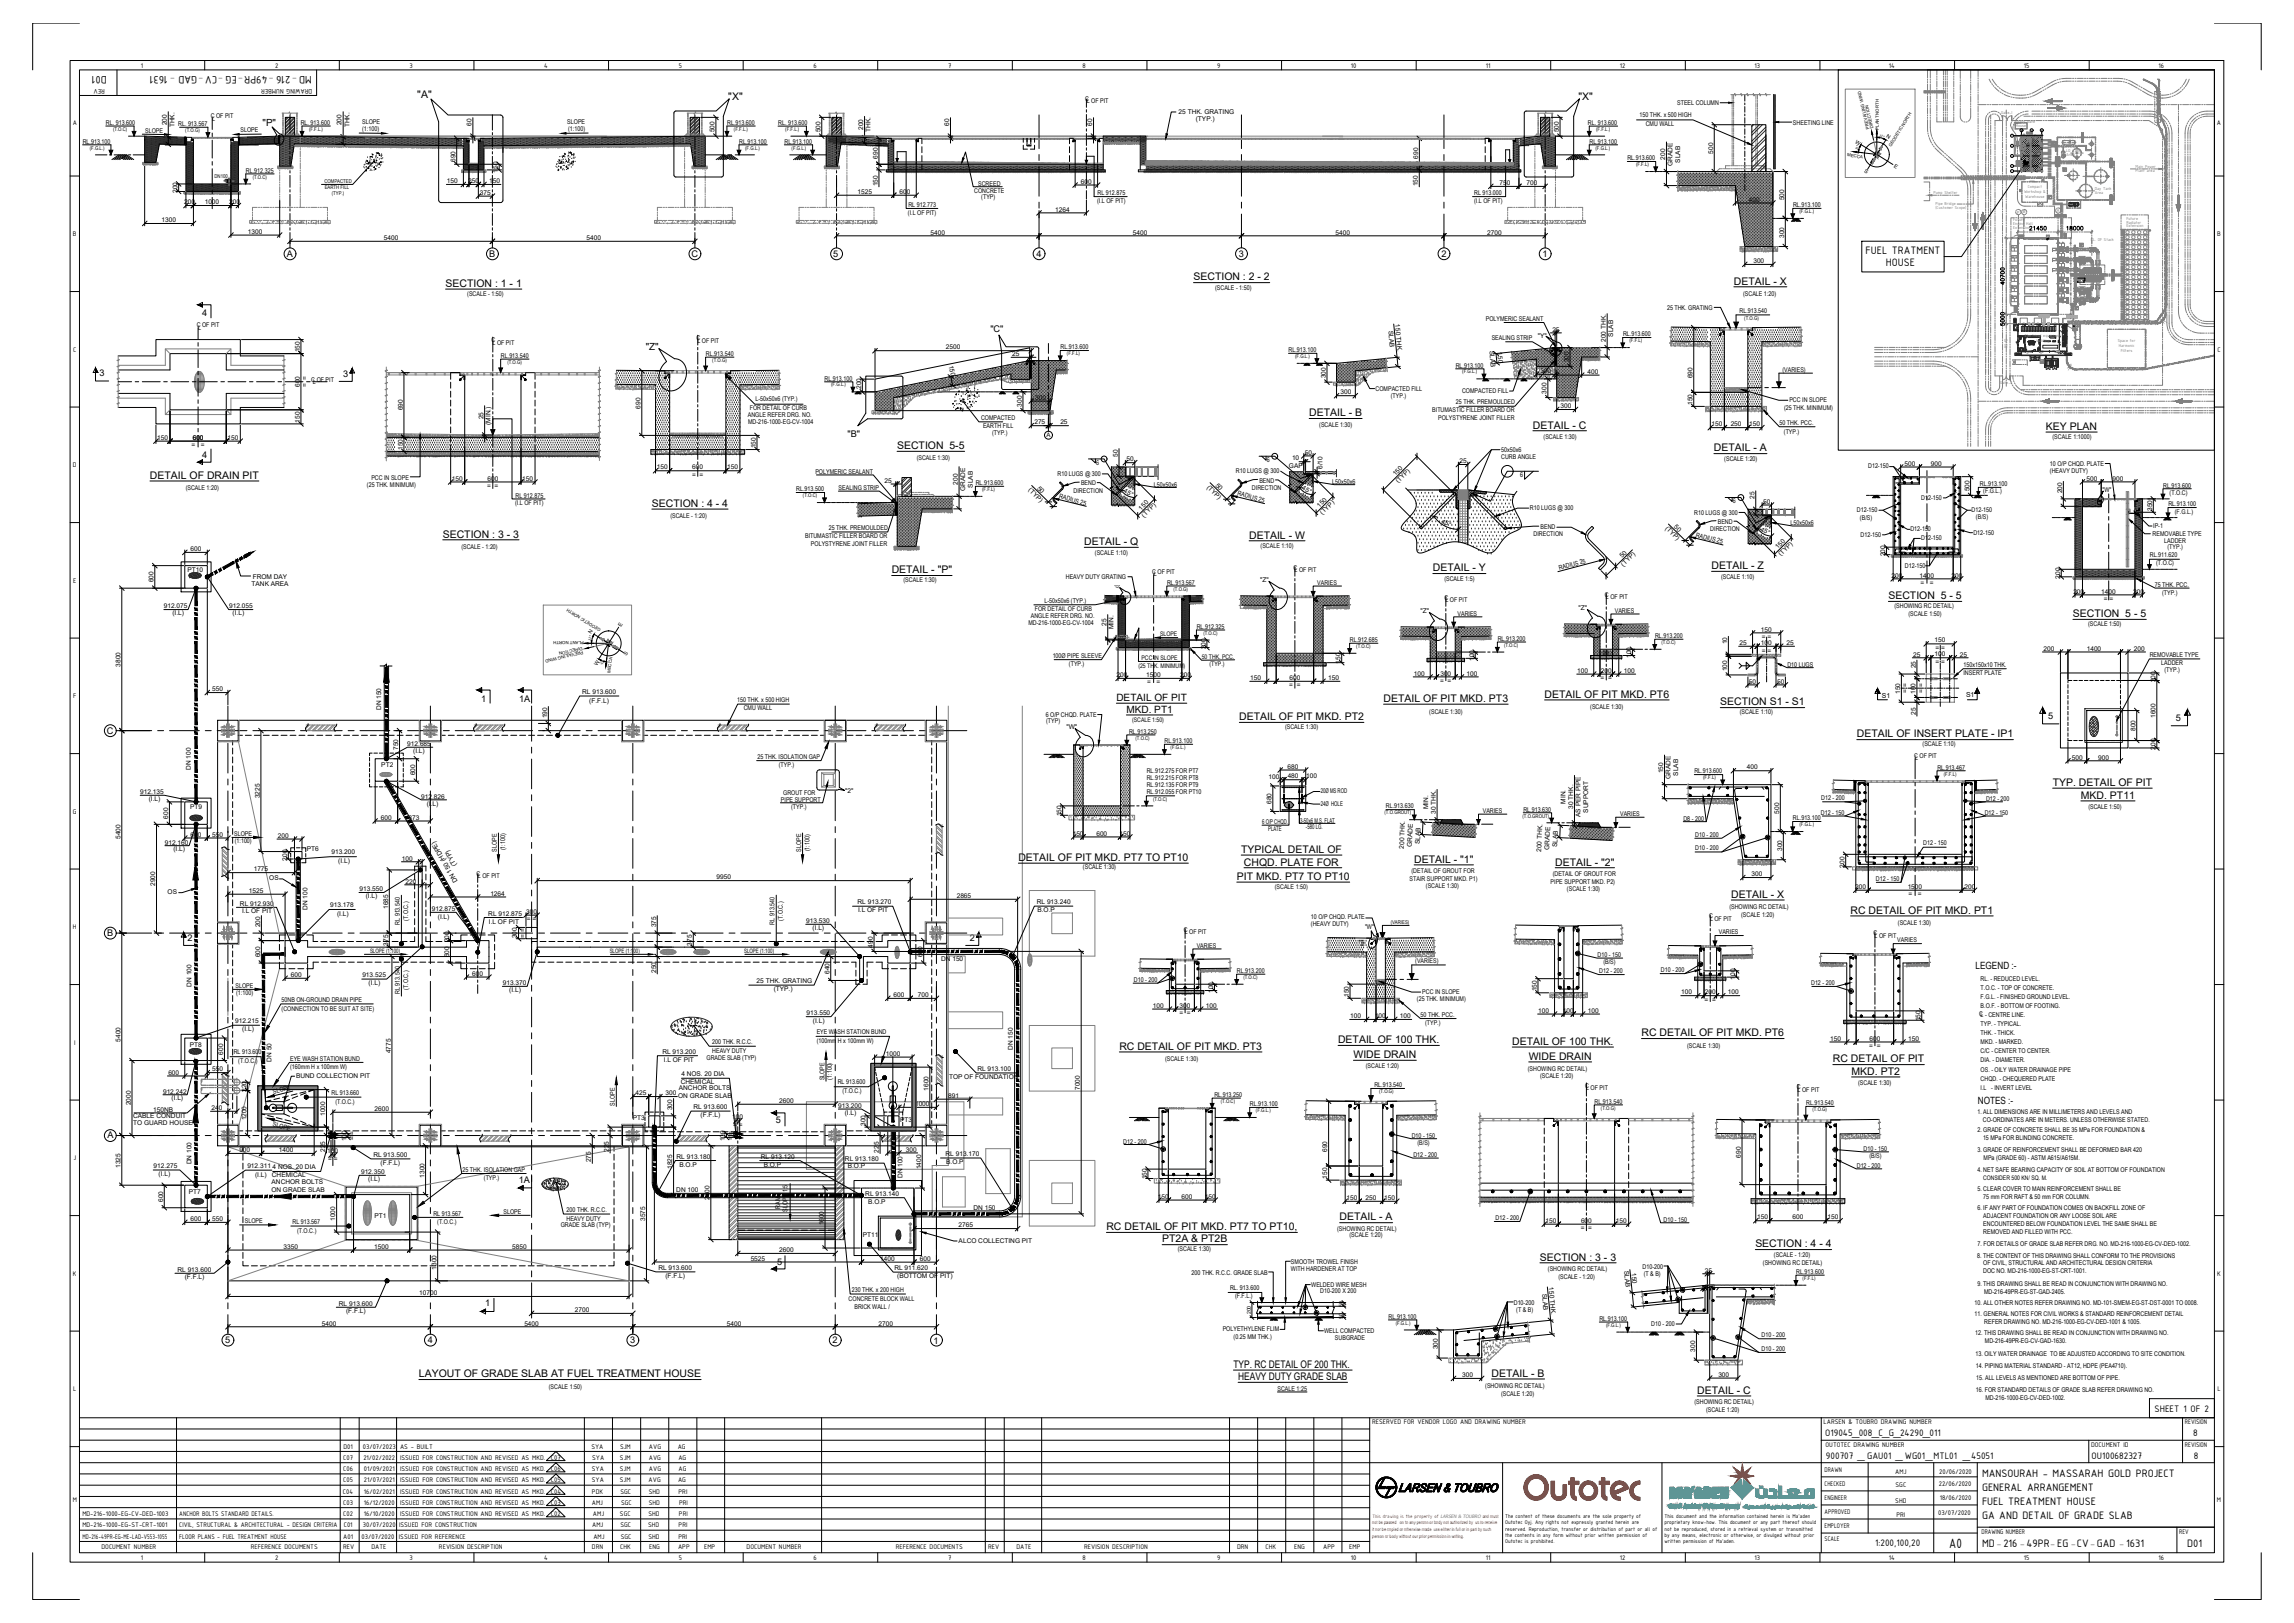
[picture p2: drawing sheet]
<svg xmlns="http://www.w3.org/2000/svg" width="1189mm" height="841mm" viewBox="0 0 1189 841" stroke-linecap="round" stroke-linejoin="round" font-family="sans-serif">
<defs><g id="words">
<text font-size="7.5" x="1010" y="802">A0</text>
<g font-size="6">
<text x="55" y="39" transform="rotate(180 55 39)">D01</text>
<text x="162" y="39" transform="rotate(180 162 39)">MD-216 -49PR-EG -CV-GAD - 1631</text>
<text x="967" y="132">FUEL TRATMENT</text>
<text x="977" y="138">HOUSE</text>
<text x="1027" y="765">MANSOURAH - MASSARAH GOLD PROJECT</text>
<text x="1027" y="773">GENERAL ARRANGEMENT</text>
<text x="1027" y="780">FUEL TREATMENT HOUSE</text>
<text x="1027" y="787">GA AND DETAIL OF GRADE SLAB</text>
<text x="1027" y="802">MD-216 -49PR-EG -CV-GAD -1631</text>
<text x="1134" y="802">D01</text>
</g>
<g font-size="5.4">
<text x="216" y="51">&quot;A&quot;</text>
<text x="377" y="52">&quot;X&quot;</text>
<text x="818" y="52">&quot;X&quot;</text>
<text x="231" y="149">SECTION : 1 - 1</text>
<text x="619" y="145">SECTION : 2 - 2</text>
<text x="899" y="147">DETAIL - X</text>
<text x="678" y="216">DETAIL - B</text>
<text x="794" y="222">DETAIL - C</text>
<text x="1060" y="223">KEY PLAN</text>
<text x="465" y="233">SECTION 5-5</text>
<text x="888" y="234">DETAIL - A</text>
<text x="78" y="248">DETAIL OF DRAIN PIT</text>
<text x="338" y="263">SECTION : 4 - 4</text>
<text x="229" y="279">SECTION : 3 - 3</text>
<text x="647" y="279">DETAIL - W</text>
<text x="562" y="282">DETAIL - Q</text>
<text x="462" y="297">DETAIL - &quot;P&quot;</text>
<text x="743" y="296">DETAIL - Y</text>
<text x="887" y="295">DETAIL - Z</text>
<text x="979" y="311">SECTION 5 - 5</text>
<text x="1074" y="320">SECTION 5 - 5</text>
<text x="717" y="364">DETAIL OF PIT MKD. PT3</text>
<text x="800" y="362">DETAIL OF PIT MKD. PT6</text>
<text x="892" y="366">SECTION S1 - S1</text>
<text x="642" y="373">DETAIL OF PIT MKD. PT2</text>
<text x="962" y="382">DETAIL OF INSERT PLATE - IP1</text>
<text x="1064" y="407">TYP. DETAIL OF PIT</text>
<text x="1078" y="414">MKD. PT11</text>
<text x="643" y="442">TYPICAL DETAIL OF</text>
<text x="528" y="446">DETAIL OF PIT MKD. PT7 TO PT10</text>
<text x="645" y="449">CHQD. PLATE FOR</text>
<text x="733" y="447">DETAIL - &quot;1&quot;</text>
<text x="806" y="449">DETAIL - &quot;2&quot;</text>
<text x="641" y="456">PIT MKD. PT7 TO PT10</text>
<text x="897" y="465">DETAIL - X</text>
<text x="959" y="473">RC DETAIL OF PIT MKD. PT1</text>
<text x="851" y="537">RC DETAIL OF PIT MKD. PT6</text>
<text x="580" y="544">RC DETAIL OF PIT MKD. PT3</text>
<text x="693" y="541">DETAIL OF 100 THK.</text>
<text x="784" y="541">DETAIL OF 100 THK.</text>
<text x="701" y="548">WIDE DRAIN</text>
<text x="792" y="549">WIDE DRAIN</text>
<text x="950" y="551">RC DETAIL OF PIT</text>
<text x="960" y="557">MKD. PT2</text>
<text x="694" y="632">DETAIL - A</text>
<text x="573" y="637">RC DETAIL OF PIT MKD. PT7 TO PT10,</text>
<text x="602" y="644">PT2A &amp; PT2B</text>
<text x="910" y="646">SECTION : 4 - 4</text>
<text x="798" y="653">SECTION : 3 - 3</text>
<text x="217" y="714">LAYOUT OF GRADE SLAB AT FUEL TREATMENT HOUSE</text>
<text x="639" y="709">TYP. RC DETAIL OF 200 THK.</text>
<text x="773" y="713">DETAIL - B</text>
<text x="642" y="715">HEAVY DUTY GRADE SLAB</text>
<text x="880" y="722">DETAIL - C</text>
</g>
<g font-size="5.3">
<text x="1117" y="732">SHEET 1 OF 2</text>
<text x="1137" y="744">8</text>
<text x="946" y="744">O19045_008_C_G_24290_011</text>
<text x="946" y="756">900707 _GAU01 _WG01_MTL01 _45051</text>
<text x="1084" y="756">OU100682327</text>
<text x="1137" y="756">8</text>
<text x="972" y="801">1:200,100,20</text>
</g>
<g font-size="5.2">
<text x="579" y="363">DETAIL OF PIT</text>
<text x="584" y="369">MKD. PT1</text>
<text x="1024" y="502">LEGEND :-</text>
<text x="1025" y="572">NOTES :-</text>
</g>
<g font-size="5.1">
<text x="136" y="65">&quot;P&quot;</text>
<text x="335" y="181">&quot;Z&quot;</text>
</g>
<g font-size="4.8">
<text x="149" y="133">A</text>
<text x="253" y="133">B</text>
<text x="358" y="133">C</text>
<text x="432" y="133">5</text>
<text x="799" y="133">1</text>
<text x="513" y="172">&quot;C&quot;</text>
<text x="439" y="227">&quot;B&quot;</text>
</g>
<g font-size="4.7">
<text x="537" y="133">4</text>
<text x="642" y="133">3</text>
<text x="747" y="133">2</text>
<text x="105" y="164">4</text>
<text x="52" y="195">3</text>
<text x="178" y="195">3</text>
<text x="105" y="237">4</text>
<text x="249" y="364">1</text>
<text x="269" y="364">1A</text>
<text x="1061" y="373">5</text>
<text x="1128" y="374">5</text>
<text x="55" y="380">C</text>
<text x="56" y="485">B</text>
<text x="97" y="488">2</text>
<text x="503" y="488">2</text>
<text x="402" y="582">5</text>
<text x="56" y="590">A</text>
<text x="269" y="613">1A</text>
<text x="403" y="655">5</text>
<text x="251" y="677">1</text>
<text x="117" y="696">5</text>
<text x="222" y="696">4</text>
<text x="327" y="696">3</text>
<text x="432" y="696">2</text>
<text x="484" y="696">1</text>
</g>
<g font-size="3.8">
<text x="73" y="35">1</text>
<text x="143" y="35">2</text>
<text x="212" y="35">3</text>
<text x="282" y="35">4</text>
<text x="352" y="35">5</text>
<text x="422" y="35">6</text>
<text x="491" y="35">7</text>
<text x="561" y="35">8</text>
<text x="631" y="35">9</text>
<text x="700" y="35">10</text>
<text x="770" y="35">11</text>
<text x="840" y="35">12</text>
<text x="909" y="35">13</text>
<text x="979" y="35">14</text>
<text x="1049" y="35">15</text>
<text x="1119" y="35">16</text>
<text x="54" y="46" transform="rotate(180 54 46)">REV</text>
<text x="162" y="46" transform="rotate(180 162 46)">DRAWING NUMBER</text>
<text x="38" y="65">A</text>
<text x="1149" y="65">A</text>
<text x="38" y="122">B</text>
<text x="1149" y="122">B</text>
<text x="38" y="182">C</text>
<text x="1149" y="182">C</text>
<text x="38" y="242">D</text>
<text x="38" y="302">E</text>
<text x="38" y="362">F</text>
<text x="38" y="422">G</text>
<text x="38" y="481">H</text>
<text x="38" y="541">I</text>
<text x="38" y="601">J</text>
<text x="38" y="661">K</text>
<text x="1149" y="661">K</text>
<text x="38" y="721">L</text>
<text x="1149" y="721">L</text>
<text x="711" y="738">RESERVED FOR VENDOR LOGO AND DRAWING NUMBER</text>
<text x="945" y="738">LARSEN &amp; TOUBRO DRAWING NUMBER</text>
<text x="1132" y="738">REVISION</text>
<text x="946" y="750">OUTOTEC DRAWING NUMBER</text>
<text x="1084" y="750">DOCUMENT ID</text>
<text x="1132" y="750">REVISION</text>
<text x="178" y="751">D01</text>
<text x="188" y="751">03/07/2023</text>
<text x="207" y="751">AS - BUILT</text>
<text x="306" y="751">SYA</text>
<text x="321" y="751">SJM</text>
<text x="336" y="751">AVG</text>
<text x="351" y="751">AG</text>
<text x="178" y="756">C07</text>
<text x="188" y="756">21/02/2022</text>
<text x="207" y="756">ISSUED FOR CONSTRUCTION AND REVISED AS MKD.</text>
<text x="286" y="756">C07</text>
<text x="307" y="756">SYA</text>
<text x="321" y="756">SJM</text>
<text x="336" y="756">AVG</text>
<text x="352" y="756">AG</text>
<text x="178" y="762">C06</text>
<text x="189" y="762">01/09/2021</text>
<text x="207" y="762">ISSUED FOR CONSTRUCTION AND REVISED AS MKD.</text>
<text x="286" y="762">C06</text>
<text x="307" y="762">SYA</text>
<text x="321" y="762">SJM</text>
<text x="336" y="762">AVG</text>
<text x="352" y="762">AG</text>
<text x="946" y="763">DRAWN</text>
<text x="982" y="764">AMJ</text>
<text x="1005" y="764">20/06/2020</text>
<text x="178" y="774">C04</text>
<text x="178" y="768">C05</text>
<text x="189" y="774">16/02/2021</text>
<text x="189" y="768">21/07/2021</text>
<text x="207" y="774">ISSUED FOR CONSTRUCTION AND REVISED AS MKD.</text>
<text x="207" y="768">ISSUED FOR CONSTRUCTION AND REVISED AS MKD.</text>
<text x="286" y="774">C04</text>
<text x="286" y="768">C05</text>
<text x="307" y="768">SYA</text>
<text x="307" y="774">PDK</text>
<text x="321" y="768">SJM</text>
<text x="322" y="774">SGC</text>
<text x="336" y="768">AVG</text>
<text x="336" y="774">SHD</text>
<text x="351" y="768">AG</text>
<text x="352" y="774">PRI</text>
<text x="946" y="770">CHECKED</text>
<text x="982" y="771">SGC</text>
<text x="1005" y="770">22/06/2020</text>
<text x="38" y="778">M</text>
<text x="178" y="780">C03</text>
<text x="189" y="780">16/12/2020</text>
<text x="207" y="780">ISSUED FOR CONSTRUCTION AND REVISED AS MKD.</text>
<text x="286" y="780">C03</text>
<text x="307" y="780">AMJ</text>
<text x="322" y="780">SGC</text>
<text x="336" y="780">SHD</text>
<text x="352" y="780">PRI</text>
<text x="946" y="777">ENGINEER</text>
<text x="982" y="779">SHD</text>
<text x="1005" y="777">18/06/2020</text>
<text x="1149" y="778">M</text>
<text x="43" y="786">MD-216-1000-EG-CV-DED-1003</text>
<text x="93" y="786">ANCHOR BOLTS STANDARD DETAILS.</text>
<text x="178" y="786">C02</text>
<text x="189" y="786">16/10/2020</text>
<text x="207" y="786">ISSUED FOR CONSTRUCTION AND REVISED AS MKD.</text>
<text x="286" y="786">C02</text>
<text x="307" y="786">AMJ</text>
<text x="321" y="786">SGC</text>
<text x="336" y="786">SHD</text>
<text x="352" y="786">PRI</text>
<text x="946" y="785">APPROVED</text>
<text x="983" y="786">PRI</text>
<text x="1004" y="785">03/07/2020</text>
<text x="43" y="791">MD-216-1000-EG-ST-CRT-1001</text>
<text x="93" y="791">CIVIL, STRUCTURAL &amp; ARCHITECTURAL - DESIGN CRITERIA</text>
<text x="178" y="791">C01</text>
<text x="188" y="791">30/07/2020</text>
<text x="207" y="791">ISSUED FOR CONSTRUCTION</text>
<text x="307" y="791">AMJ</text>
<text x="322" y="791">SGC</text>
<text x="336" y="791">SHD</text>
<text x="352" y="791">PRI</text>
<text x="43" y="797">MD-216-49PR-EG-ME-LAD-V553-1055</text>
<text x="93" y="797">FLOOR PLANS - FUEL TREATMENT HOUSE</text>
<text x="178" y="797">A01</text>
<text x="187" y="797">03/07/2020</text>
<text x="207" y="797">ISSUED FOR REFERENCE</text>
<text x="308" y="797">AMJ</text>
<text x="322" y="797">SGC</text>
<text x="336" y="797">SHD</text>
<text x="352" y="797">PRI</text>
<text x="946" y="792">EMPLOYER</text>
<text x="1027" y="795">DRAWING NUMBER</text>
<text x="1129" y="795">REV</text>
<text x="53" y="803">DOCUMENT NUMBER</text>
<text x="130" y="803">REFERENCE DOCUMENTS</text>
<text x="178" y="803">REV</text>
<text x="193" y="803">DATE</text>
<text x="227" y="803">REVISION DESCRIPTION</text>
<text x="307" y="803">DRN</text>
<text x="321" y="803">CHK</text>
<text x="336" y="803">ENG</text>
<text x="351" y="803">APP</text>
<text x="365" y="803">EMP</text>
<text x="387" y="803">DOCUMENT NUMBER</text>
<text x="464" y="803">REFERENCE DOCUMENTS</text>
<text x="512" y="803">REV</text>
<text x="527" y="803">DATE</text>
<text x="562" y="803">REVISION DESCRIPTION</text>
<text x="641" y="803">DRN</text>
<text x="656" y="803">CHK</text>
<text x="671" y="803">ENG</text>
<text x="686" y="803">APP</text>
<text x="699" y="803">EMP</text>
<text x="946" y="799">SCALE</text>
<text x="73" y="808">1</text>
<text x="143" y="808">2</text>
<text x="212" y="808">3</text>
<text x="282" y="808">4</text>
<text x="352" y="808">5</text>
<text x="422" y="808">6</text>
<text x="491" y="808">7</text>
<text x="561" y="808">8</text>
<text x="631" y="808">9</text>
<text x="700" y="808">10</text>
<text x="770" y="808">11</text>
<text x="840" y="808">12</text>
<text x="909" y="808">13</text>
<text x="979" y="808">14</text>
<text x="1049" y="808">15</text>
<text x="1119" y="808">16</text>
</g>
<g font-size="3.6">
<text x="975" y="362">S1</text>
<text x="1019" y="361">S1</text>
</g>
<g font-size="3.4">
<text x="562" y="52">C</text>
<text x="563" y="53">L OF PIT</text>
<text x="611" y="59">25 THK. GRATING</text>
<text x="869" y="54">STEEL COLUMN</text>
<text x="55" y="65">RL. 913.600</text>
<text x="86" y="65" transform="rotate(-90 86 65)">200</text>
<text x="90" y="66" transform="rotate(-90 90 66)">THK.</text>
<text x="92" y="65">RL. 913.567</text>
<text x="109" y="61">C OF PIT</text>
<text x="110" y="63">L</text>
<text x="156" y="65">RL. 913.600</text>
<text x="177" y="65" transform="rotate(-90 177 65)">200</text>
<text x="181" y="66" transform="rotate(-90 181 66)">THK.</text>
<text x="188" y="64" transform="rotate(1 188 64)">SLOPE</text>
<text x="244" y="65" transform="rotate(-90 244 65)">60</text>
<text x="294" y="64" transform="rotate(-1 294 64)">SLOPE</text>
<text x="377" y="65">RL.913.600</text>
<text x="403" y="65">RL. 913.600</text>
<text x="492" y="65" transform="rotate(-90 492 65)">60</text>
<text x="566" y="65" transform="rotate(-90 566 65)">60</text>
<text x="620" y="63">(TYP.)</text>
<text x="823" y="65">RL. 913.600</text>
<text x="850" y="61">150 THK. x 500 HIGH</text>
<text x="853" y="65">CMU WALL</text>
<text x="929" y="65">SHEETING LINE</text>
<text x="75" y="69" transform="rotate(1 75 69)">SLOPE</text>
<text x="125" y="69" transform="rotate(-1 125 69)">SLOPE</text>
<text x="188" y="68" transform="rotate(1 188 68)">(1:100)</text>
<text x="294" y="68" transform="rotate(-1 294 68)">(1:100)</text>
<text x="370" y="68" transform="rotate(-90 370 68)">500</text>
<text x="425" y="69" transform="rotate(-90 425 69)">500</text>
<text x="447" y="67" transform="rotate(-90 447 67)">200</text>
<text x="451" y="68" transform="rotate(-90 451 68)">THK.</text>
<text x="808" y="69" transform="rotate(-90 808 69)">500</text>
<text x="43" y="74">RL.913.100</text>
<text x="383" y="74">RL.913.100</text>
<text x="407" y="74">RL.913.100</text>
<text x="824" y="74">RL.913.100</text>
<text x="236" y="84" transform="rotate(-90 236 84)">690</text>
<text x="455" y="82" transform="rotate(-90 455 82)">690</text>
<text x="735" y="82" transform="rotate(-90 735 82)">690</text>
<text x="843" y="83">RL.913.600</text>
<text x="863" y="83" transform="rotate(-90 863 83)">200</text>
<text x="888" y="80" transform="rotate(-90 888 80)">500</text>
<text x="127" y="89">RL.912.325</text>
<text x="258" y="90" transform="rotate(-90 258 90)">150</text>
<text x="867" y="86" transform="rotate(-90 867 86)">GRADE</text>
<text x="871" y="84" transform="rotate(-90 871 84)">SLAB</text>
<text x="232" y="95">150</text>
<text x="243" y="95">250</text>
<text x="253" y="95">150</text>
<text x="560" y="95">600</text>
<text x="777" y="96">750</text>
<text x="791" y="96">700</text>
<text x="92" y="100" transform="rotate(-90 92 100)">200</text>
<text x="249" y="101">375</text>
<text x="444" y="101">1525</text>
<text x="455" y="97" transform="rotate(-90 455 97)">150</text>
<text x="466" y="101">600</text>
<text x="505" y="100">CONCRETE</text>
<text x="507" y="96">SCREED</text>
<text x="569" y="101">RL 912.875</text>
<text x="735" y="97" transform="rotate(-90 735 97)">150</text>
<text x="764" y="101">RL 913.000</text>
<text x="96" y="106">200</text>
<text x="106" y="106">1000</text>
<text x="119" y="106">200</text>
<text x="471" y="107">RL 912.773</text>
<text x="509" y="103">(TYP)</text>
<text x="569" y="105">(I.L OF PIT)</text>
<text x="764" y="105">(I.L OF PIT)</text>
<text x="906" y="105">400</text>
<text x="925" y="104" transform="rotate(-90 925 104)">500</text>
<text x="929" y="107">RL.913.100</text>
<text x="471" y="111">(I.L OF PIT)</text>
<text x="547" y="110">1264</text>
<text x="84" y="115">1300</text>
<text x="128" y="121">1300</text>
<text x="199" y="124">5400</text>
<text x="304" y="124">5400</text>
<text x="482" y="122">5400</text>
<text x="587" y="122">5400</text>
<text x="692" y="122">5400</text>
<text x="771" y="122">2700</text>
<text x="925" y="123" transform="rotate(-90 925 123)">300</text>
<text x="909" y="136">300</text>
<text x="242" y="154">(SCALE - 1:50)</text>
<text x="630" y="150">(SCALE - 1:50)</text>
<text x="903" y="153">(SCALE 1:20)</text>
<text x="864" y="161">25 THK. GRATING</text>
<text x="770" y="166">POLYMERIC SEALANT</text>
<text x="901" y="162">RL.913.540</text>
<text x="102" y="170">C OF PIT</text>
<text x="103" y="171">L</text>
<text x="720" y="171" transform="rotate(84 720 171)">SLAB</text>
<text x="723" y="168" transform="rotate(84 723 168)">150 THK.</text>
<text x="805" y="172">25</text>
<text x="255" y="177">C</text>
<text x="255" y="179">L OF PIT</text>
<text x="361" y="176">C</text>
<text x="361" y="178">L OF PIT</text>
<text x="773" y="176">SEALING STRIP</text>
<text x="797" y="175">&quot;Y&quot;</text>
<text x="832" y="177" transform="rotate(-90 832 177)">200 THK.</text>
<text x="836" y="174" transform="rotate(-90 836 174)">SLAB</text>
<text x="841" y="174">RL.913.600</text>
<text x="155" y="183" transform="rotate(-90 155 183)">150</text>
<text x="260" y="185">RL.913.540</text>
<text x="366" y="184">RL.913.540</text>
<text x="490" y="181">2500</text>
<text x="525" y="185">25</text>
<text x="550" y="181">RL.913.600</text>
<text x="668" y="182">RL.913.100</text>
<text x="772" y="182" transform="rotate(84 772 182)">SLAB</text>
<text x="776" y="183" transform="rotate(84 776 183)">150</text>
<text x="492" y="190" transform="rotate(79 492 190)">150</text>
<text x="754" y="190">RL.913.100</text>
<text x="813" y="188" transform="rotate(-90 813 188)">300</text>
<text x="161" y="198">C OF PIT</text>
<text x="427" y="197">RL.913.100</text>
<text x="687" y="196" transform="rotate(-90 687 196)">300</text>
<text x="798" y="193">300</text>
<text x="823" y="194">400</text>
<text x="877" y="196" transform="rotate(-90 877 196)">690</text>
<text x="924" y="193">(VARIES)</text>
<text x="155" y="201" transform="rotate(-90 155 201)">600</text>
<text x="159" y="201" transform="rotate(-90 159 201)">= =</text>
<text x="162" y="199">L</text>
<text x="446" y="202" transform="rotate(-90 446 202)">200</text>
<text x="713" y="202">COMPACTED FILL</text>
<text x="758" y="204">COMPACTED FILL</text>
<text x="801" y="204" transform="rotate(-90 801 204)">300</text>
<text x="392" y="208">L-50x50x6 (TYP.)</text>
<text x="536" y="207">300</text>
<text x="695" y="204">300</text>
<text x="721" y="206">(TYP.)</text>
<text x="755" y="209">25 THK. PREMOULDED</text>
<text x="877" y="210" transform="rotate(-90 877 210)">150</text>
<text x="927" y="208">PCC IN SLOPE</text>
<text x="209" y="213" transform="rotate(-90 209 213)">690</text>
<text x="332" y="212" transform="rotate(-90 332 212)">690</text>
<text x="389" y="212">FOR DETAIL OF CURB</text>
<text x="530" y="211" transform="rotate(-90 530 211)">300</text>
<text x="742" y="214">BITUMASTIC FILLER BOARD OR</text>
<text x="809" y="212">300</text>
<text x="925" y="212">(25 THK. MINIMUM)</text>
<text x="155" y="219" transform="rotate(-90 155 219)">150</text>
<text x="251" y="217" transform="rotate(-90 251 217)">25</text>
<text x="254" y="220" transform="rotate(-90 254 220)">(MIN.)</text>
<text x="388" y="216">ANGLE REFER DRG. NO.</text>
<text x="388" y="220">MD-216-1000-EG-CV-1004</text>
<text x="508" y="218">COMPACTED</text>
<text x="509" y="222">EARTH FILL</text>
<text x="536" y="220">275</text>
<text x="550" y="220">25</text>
<text x="684" y="221">(SCALE 1:30)</text>
<text x="745" y="218">POLYSTYRENE JOINT FILLER</text>
<text x="887" y="221">150</text>
<text x="897" y="221">250</text>
<text x="907" y="221">150</text>
<text x="922" y="220">50 THK. PCC.</text>
<text x="82" y="228">150</text>
<text x="100" y="228">600</text>
<text x="118" y="228">150</text>
<text x="514" y="225">(TYP.)</text>
<text x="800" y="227">(SCALE 1:30)</text>
<text x="925" y="225">(TYP.)</text>
<text x="1064" y="228">(SCALE 1:1000)</text>
<text x="99" y="232">=</text>
<text x="104" y="232">=</text>
<text x="209" y="233" transform="rotate(-90 209 233)">150</text>
<text x="392" y="232" transform="rotate(-90 392 232)">150</text>
<text x="475" y="238">(SCALE 1:30)</text>
<text x="579" y="237" transform="rotate(-90 579 237)">50</text>
<text x="584" y="239">50</text>
<text x="657" y="239">6</text>
<text x="670" y="238">10</text>
<text x="676" y="236">50</text>
<text x="778" y="238">CURB ANGLE</text>
<text x="778" y="234">50x50x6</text>
<text x="894" y="239">(SCALE 1:20)</text>
<text x="340" y="243">150</text>
<text x="359" y="243">600</text>
<text x="377" y="243">150</text>
<text x="423" y="246">POLYMERIC SEALANT</text>
<text x="568" y="241">6</text>
<text x="641" y="245">R10 LUGS @ 300</text>
<text x="668" y="242">GAP</text>
<text x="685" y="243" transform="rotate(-90 685 243)">6/10</text>
<text x="756" y="240">25</text>
<text x="968" y="243">D12-150</text>
<text x="987" y="241">500</text>
<text x="1001" y="241">900</text>
<text x="1062" y="242">10 O/P CHQD. PLATE</text>
<text x="1062" y="245">(HEAVY DUTY)</text>
<text x="192" y="249">PCC IN SLOPE</text>
<text x="234" y="249">150</text>
<text x="253" y="249">600</text>
<text x="271" y="249">150</text>
<text x="359" y="247">= =</text>
<text x="458" y="250">25</text>
<text x="496" y="251" transform="rotate(-90 496 251)">200</text>
<text x="506" y="251">RL.913.600</text>
<text x="548" y="247">R10 LUGS @ 300</text>
<text x="560" y="252">BEND</text>
<text x="630" y="252" transform="rotate(45 630 252)">50</text>
<text x="653" y="250">BEND</text>
<text x="690" y="251">L50x50x6</text>
<text x="723" y="247" transform="rotate(-45 723 247)">150</text>
<text x="725" y="251" transform="rotate(-45 725 251)">(TYP)</text>
<text x="788" y="247">6</text>
<text x="1026" y="252">RL.913.100</text>
<text x="1081" y="249">500</text>
<text x="1095" y="249">900</text>
<text x="96" y="254">(SCALE 1:20)</text>
<text x="190" y="253">(25 THK. MINIMUM)</text>
<text x="252" y="253">= =</text>
<text x="267" y="258">RL 912.875</text>
<text x="413" y="255">RL.913.500</text>
<text x="435" y="254">SEALING STRIP</text>
<text x="500" y="254" transform="rotate(-90 500 254)">GRADE</text>
<text x="504" y="253" transform="rotate(-90 504 253)">SLAB</text>
<text x="533" y="254" transform="rotate(45 533 254)">(TYP)</text>
<text x="537" y="253" transform="rotate(45 537 253)">50</text>
<text x="556" y="255">DIRECTION</text>
<text x="582" y="255" transform="rotate(28 582 255)">45°</text>
<text x="598" y="252">L50x50x6</text>
<text x="625" y="253" transform="rotate(45 625 253)">(TYP)</text>
<text x="641" y="257" transform="rotate(15 641 257)">RADIUS 25</text>
<text x="649" y="254">DIRECTION</text>
<text x="675" y="254" transform="rotate(28 675 254)">45°</text>
<text x="1021" y="255" transform="rotate(-90 1021 255)">500</text>
<text x="1028" y="255">(F.G.L.)</text>
<text x="1069" y="256" transform="rotate(-90 1069 256)">200</text>
<text x="1090" y="255">&quot;W&quot;</text>
<text x="1121" y="253">RL.913.600</text>
<text x="1124" y="256">(T.O.C)</text>
<text x="267" y="262">(I.L OF PIT)</text>
<text x="549" y="258" transform="rotate(15 549 258)">RADIUS 25</text>
<text x="684" y="263" transform="rotate(-45 684 263)">150</text>
<text x="898" y="261">6</text>
<text x="909" y="259" transform="rotate(-90 909 259)">25</text>
<text x="914" y="261">50</text>
<text x="996" y="259">D12-150</text>
<text x="1124" y="262">RL.913.100</text>
<text x="347" y="268">(SCALE - 1:20)</text>
<text x="591" y="265" transform="rotate(-45 591 265)">150</text>
<text x="593" y="268" transform="rotate(-45 593 268)">(TYP)</text>
<text x="685" y="267" transform="rotate(-45 685 267)">(TYP)</text>
<text x="793" y="264">R10 LUGS @ 300</text>
<text x="878" y="267">R10 LUGS @ 300</text>
<text x="962" y="265">D12-150</text>
<text x="964" y="269">(B/S)</text>
<text x="1022" y="265">D12-150</text>
<text x="1024" y="269">(B/S)</text>
<text x="1115" y="265" transform="rotate(-90 1115 265)">350</text>
<text x="1127" y="266">(F.G.L.)</text>
<text x="430" y="274">25 THK. PREMOULDED</text>
<text x="747" y="271" transform="rotate(28 747 271)">45°</text>
<text x="798" y="274">BEND</text>
<text x="863" y="274" transform="rotate(45 863 274)">(TYP)</text>
<text x="867" y="273" transform="rotate(44 867 273)">50</text>
<text x="886" y="275">DIRECTION</text>
<text x="890" y="272">BEND</text>
<text x="912" y="275" transform="rotate(28 912 275)">45°</text>
<text x="928" y="272">L50x50x6</text>
<text x="990" y="275">D12-150</text>
<text x="1116" y="274">IP-1</text>
<text x="417" y="279">BITUMASTIC FILLER BOARD OR</text>
<text x="795" y="278">DIRECTION</text>
<text x="879" y="278" transform="rotate(15 879 278)">RADIUS 25</text>
<text x="964" y="278">D12-150</text>
<text x="996" y="280">D12-150</text>
<text x="1023" y="277">D12-150</text>
<text x="1116" y="278">REMOVABLE TYPE</text>
<text x="1122" y="281">LADDER</text>
<text x="99" y="286">600</text>
<text x="239" y="284">(SCALE - 1:20)</text>
<text x="420" y="283">POLYSTYRENE JOINT FILLER</text>
<text x="567" y="288">(SCALE 1:10)</text>
<text x="653" y="284">(SCALE 1:10)</text>
<text x="921" y="285" transform="rotate(-45 921 285)">150</text>
<text x="1123" y="285">(TYP.)</text>
<text x="841" y="289" transform="rotate(-44 841 289)">50</text>
<text x="841" y="294" transform="rotate(-44 841 294)">(TYP)</text>
<text x="923" y="288" transform="rotate(-45 923 288)">(TYP)</text>
<text x="977" y="288" transform="rotate(-90 977 288)">200</text>
<text x="1114" y="289">RL.911.620</text>
<text x="1117" y="293">(T.O.C)</text>
<text x="97" y="296">PT10</text>
<text x="597" y="297">C OF PIT</text>
<text x="598" y="299">L</text>
<text x="670" y="295">C</text>
<text x="671" y="297">L OF PIT</text>
<text x="808" y="295" transform="rotate(-15 808 295)">RADIUS 25</text>
<text x="980" y="299">200</text>
<text x="987" y="294">D12-150</text>
<text x="995" y="299">1400</text>
<text x="1011" y="299">200</text>
<text x="1068" y="300" transform="rotate(-90 1068 300)">200</text>
<text x="80" y="302" transform="rotate(-90 80 302)">600</text>
<text x="130" y="304">TANK AREA</text>
<text x="131" y="300">FROM DAY</text>
<text x="468" y="302">(SCALE 1:30)</text>
<text x="552" y="300">HEAVY DUTY GRATING</text>
<text x="605" y="303">RL.913.567</text>
<text x="653" y="302">&quot;Z&quot;</text>
<text x="683" y="303">VARIES</text>
<text x="749" y="301">(SCALE 1:5)</text>
<text x="892" y="300">(SCALE 1:10)</text>
<text x="995" y="303">=</text>
<text x="1000" y="303">=</text>
<text x="1117" y="304">75 THK. PCC.</text>
<text x="749" y="311">C</text>
<text x="749" y="312">L OF PIT</text>
<text x="832" y="309">C</text>
<text x="832" y="311">L OF PIT</text>
<text x="1075" y="308">200</text>
<text x="1089" y="308">1400</text>
<text x="1090" y="311">= =</text>
<text x="1106" y="308">200</text>
<text x="1120" y="308">(TYP.)</text>
<text x="85" y="315">912.075</text>
<text x="119" y="315">912.055</text>
<text x="536" y="316">FOR DETAIL OF CURB</text>
<text x="541" y="312">L-50x50x6 (TYP.)</text>
<text x="736" y="318">&quot;Z&quot;</text>
<text x="818" y="316">&quot;Z&quot;</text>
<text x="837" y="318">VARIES</text>
<text x="982" y="315">(SHOWING RC DETAIL)</text>
<text x="89" y="319">(I.L)</text>
<text x="121" y="319">(I.L)</text>
<text x="533" y="324">MD-216-1000-EG-CV-1004</text>
<text x="534" y="320">ANGLE REFER DRG. NO.</text>
<text x="755" y="319">VARIES</text>
<text x="989" y="319">(SCALE 1:50)</text>
<text x="573" y="324" transform="rotate(-90 573 324)">25</text>
<text x="577" y="326" transform="rotate(-90 577 326)">MIN.</text>
<text x="620" y="326">RL.912.325</text>
<text x="913" y="327">150</text>
<text x="1082" y="325">(SCALE 1:50)</text>
<text x="700" y="333">RL.912.685</text>
<text x="776" y="332">RL.913.200</text>
<text x="858" y="331">RL.913.200</text>
<text x="895" y="334" transform="rotate(-90 895 334)">10</text>
<text x="902" y="334">25</text>
<text x="913" y="334">100</text>
<text x="913" y="331">= =</text>
<text x="926" y="334">25</text>
<text x="1003" y="333">150</text>
<text x="546" y="341">100Ø PIPE SLEEVE</text>
<text x="625" y="336" transform="rotate(-90 625 336)">200</text>
<text x="845" y="341" transform="rotate(-90 845 341)">100</text>
<text x="913" y="338">= =</text>
<text x="992" y="340">25</text>
<text x="1003" y="340">100</text>
<text x="1003" y="337">= =</text>
<text x="1016" y="340">25</text>
<text x="1059" y="337">200</text>
<text x="1081" y="337">1400</text>
<text x="1106" y="337">200</text>
<text x="1114" y="341">REMOVABLE TYPE</text>
<text x="62" y="345" transform="rotate(-90 62 345)">3800</text>
<text x="554" y="345">(TYP.)</text>
<text x="695" y="344" transform="rotate(-90 695 344)">150</text>
<text x="764" y="342" transform="rotate(-90 764 342)">100</text>
<text x="895" y="348" transform="rotate(-90 895 348)">100</text>
<text x="926" y="345">D10 LUGS</text>
<text x="993" y="346" transform="rotate(-90 993 346)">25</text>
<text x="1003" y="344">= =</text>
<text x="1018" y="346">150x150x10 THK.</text>
<text x="1120" y="344">LADDER</text>
<text x="579" y="351">200</text>
<text x="594" y="351">1500</text>
<text x="612" y="351">200</text>
<text x="648" y="352">150</text>
<text x="668" y="352">600</text>
<text x="688" y="352">150</text>
<text x="733" y="350">100</text>
<text x="746" y="354">= =</text>
<text x="746" y="350">300</text>
<text x="760" y="350">100</text>
<text x="817" y="349">100</text>
<text x="830" y="353">= =</text>
<text x="830" y="349">200</text>
<text x="842" y="349">100</text>
<text x="1018" y="350">INSERT PLATE</text>
<text x="1117" y="354" transform="rotate(-90 1117 354)">200</text>
<text x="1122" y="348">(TYP.)</text>
<text x="110" y="358">550</text>
<text x="302" y="360">RL 913.600</text>
<text x="594" y="355">=</text>
<text x="599" y="355">=</text>
<text x="668" y="356">= =</text>
<text x="906" y="354">50</text>
<text x="921" y="354">50</text>
<text x="985" y="360" transform="rotate(-90 985 360)">150</text>
<text x="988" y="359" transform="rotate(-90 988 359)">= =</text>
<text x="993" y="360" transform="rotate(-90 993 360)">100</text>
<text x="997" y="359" transform="rotate(-90 997 359)">= =</text>
<text x="305" y="364">(F.F.L)</text>
<text x="382" y="364">150 THK. x 500 HIGH</text>
<text x="198" y="368" transform="rotate(-90 198 368)">DN 150</text>
<text x="385" y="368">CMU WALL</text>
<text x="542" y="372">6 O/P CHQD. PLATE</text>
<text x="741" y="370">(SCALE 1:30)</text>
<text x="824" y="368">(SCALE 1:30)</text>
<text x="902" y="370">(SCALE 1:10)</text>
<text x="993" y="371" transform="rotate(-90 993 371)">25</text>
<text x="284" y="372" transform="rotate(-90 284 372)">190</text>
<text x="542" y="375">(TYP)</text>
<text x="553" y="378">&quot;W&quot;</text>
<text x="666" y="378">(SCALE 1:30)</text>
<text x="1117" y="372" transform="rotate(-90 1117 372)">1600</text>
<text x="585" y="380">RL.913.250</text>
<text x="1107" y="379" transform="rotate(-90 1107 379)">800</text>
<text x="206" y="389" transform="rotate(-90 206 389)">750</text>
<text x="211" y="386">912.685</text>
<text x="604" y="385">RL.913.100</text>
<text x="996" y="387">(SCALE 1:10)</text>
<text x="1117" y="388" transform="rotate(-90 1117 388)">200</text>
<text x="214" y="390">(I.L)</text>
<text x="393" y="393">25 THK. ISOLATION GAP</text>
<text x="992" y="393">C OF PIT</text>
<text x="993" y="394">L</text>
<text x="1074" y="394">500</text>
<text x="1087" y="394">900</text>
<text x="99" y="399" transform="rotate(-90 99 399)">DN 100</text>
<text x="198" y="397">PT2</text>
<text x="215" y="402" transform="rotate(-90 215 402)">600</text>
<text x="404" y="397">(TYP.)</text>
<text x="594" y="401">RL.912.275 FOR PT7</text>
<text x="667" y="398">680</text>
<text x="862" y="401" transform="rotate(-90 862 401)">150</text>
<text x="878" y="401">RL.913.600</text>
<text x="905" y="399">400</text>
<text x="1004" y="399">RL.913.467</text>
<text x="594" y="404">RL.912.215 FOR PT8</text>
<text x="594" y="408">RL.912.135 FOR PT9</text>
<text x="657" y="404">100</text>
<text x="667" y="403">480</text>
<text x="677" y="403">100</text>
<text x="866" y="404" transform="rotate(-90 866 404)">GRADE</text>
<text x="870" y="402" transform="rotate(-90 870 402)">SLAB</text>
<text x="73" y="412">912.135</text>
<text x="135" y="414" transform="rotate(-90 135 414)">3225</text>
<text x="218" y="414">912.826</text>
<text x="406" y="412">GROUT FOR</text>
<text x="438" y="411">&quot;2&quot;</text>
<text x="594" y="412">RL.912.055 FOR PT10</text>
<text x="684" y="411">20Ø MS ROD</text>
<text x="77" y="415">(I.L)</text>
<text x="99" y="419">PT9</text>
<text x="221" y="418">(I.L)</text>
<text x="405" y="416">PIPE SUPPORT</text>
<text x="410" y="419">(TYP.)</text>
<text x="659" y="417" transform="rotate(-90 659 417)">680</text>
<text x="684" y="418">24Ø HOLE</text>
<text x="718" y="419">RL.913.630</text>
<text x="740" y="419" transform="rotate(-90 740 419)">MIN.</text>
<text x="811" y="416" transform="rotate(-90 811 416)">MIN.</text>
<text x="815" y="419" transform="rotate(-90 815 419)">30 THK.</text>
<text x="944" y="415">D12 - 200</text>
<text x="1029" y="415">D12 - 200</text>
<text x="1082" y="419">(SCALE 1:50)</text>
<text x="87" y="424" transform="rotate(-90 87 424)">600</text>
<text x="197" y="425">600</text>
<text x="212" y="425">873</text>
<text x="550" y="423" transform="rotate(-90 550 423)">150</text>
<text x="744" y="422" transform="rotate(-90 744 422)">30 THK.</text>
<text x="768" y="421">VARIES</text>
<text x="789" y="421">RL.913.630</text>
<text x="819" y="423" transform="rotate(-90 819 423)">AS PER PIPE</text>
<text x="823" y="421" transform="rotate(-90 823 421)">SUPPORT</text>
<text x="840" y="423">VARIES</text>
<text x="872" y="425">D8 - 200</text>
<text x="922" y="422" transform="rotate(-90 922 422)">500</text>
<text x="929" y="425">RL.913.100</text>
<text x="944" y="422">D12 - 150</text>
<text x="1029" y="422">D12 - 150</text>
<text x="654" y="427">6 O/P CHQD.</text>
<text x="657" y="430">PLATE</text>
<text x="674" y="426">3-50x6 M.S. FLAT</text>
<text x="677" y="430">-580 LG.</text>
<text x="62" y="435" transform="rotate(-90 62 435)">5400</text>
<text x="85" y="438">912.160</text>
<text x="99" y="434">600</text>
<text x="110" y="434">550</text>
<text x="121" y="433">SLOPE</text>
<text x="122" y="437">(1:100)</text>
<text x="144" y="434">200</text>
<text x="556" y="433">150</text>
<text x="568" y="433">600</text>
<text x="580" y="433">150</text>
<text x="736" y="437" transform="rotate(-87 736 437)">SLAB</text>
<text x="879" y="434">D10 - 200</text>
<text x="997" y="438">D12 - 150</text>
<text x="90" y="441">(I.L)</text>
<text x="159" y="441">PT6</text>
<text x="172" y="443">913.200</text>
<text x="258" y="441" transform="rotate(-90 258 441)">SLOPE</text>
<text x="262" y="441" transform="rotate(-90 262 441)">(1:100)</text>
<text x="415" y="441" transform="rotate(-90 415 441)">SLOPE</text>
<text x="419" y="441" transform="rotate(-90 419 441)">(1:100)</text>
<text x="728" y="440" transform="rotate(-88 728 440)">200 THK.</text>
<text x="732" y="439" transform="rotate(-87 732 439)">GRADE</text>
<text x="799" y="441" transform="rotate(-87 799 441)">200 THK.</text>
<text x="803" y="441" transform="rotate(-88 803 441)">GRADE</text>
<text x="807" y="439" transform="rotate(-87 807 439)">SLAB</text>
<text x="879" y="441">D10 - 200</text>
<text x="924" y="441" transform="rotate(-90 924 441)">300</text>
<text x="149" y="446" transform="rotate(-90 149 446)">200</text>
<text x="175" y="447">(I.L)</text>
<text x="208" y="446">100</text>
<text x="237" y="448" transform="rotate(-119 237 448)">(TYP)</text>
<text x="956" y="450" transform="rotate(-90 956 450)">200</text>
<text x="131" y="452">1775</text>
<text x="247" y="454">C</text>
<text x="248" y="455">L OF PIT</text>
<text x="371" y="456">9950</text>
<text x="561" y="450">(SCALE 1:30)</text>
<text x="732" y="452">(DETAIL OF GROUT FOR</text>
<text x="805" y="454">(DETAIL OF GROUT FOR</text>
<text x="908" y="454">300</text>
<text x="80" y="459" transform="rotate(-90 80 459)">2900</text>
<text x="140" y="456">OS</text>
<text x="186" y="462">913.550</text>
<text x="210" y="458">220</text>
<text x="237" y="457" transform="rotate(-119 237 457)">DN 150 (HDPE)</text>
<text x="661" y="461">(SCALE 1:50)</text>
<text x="731" y="456">STAIR SUPPORT MKD. P1)</text>
<text x="739" y="460">(SCALE 1:30)</text>
<text x="804" y="458">PIPE SUPPORT MKD. P2)</text>
<text x="812" y="462">(SCALE 1:30)</text>
<text x="961" y="461">200</text>
<text x="972" y="457">D12 - 150</text>
<text x="989" y="461">1500</text>
<text x="1018" y="461">200</text>
<text x="87" y="463">OS</text>
<text x="129" y="463">1525</text>
<text x="190" y="466">(I.L)</text>
<text x="254" y="464">1264</text>
<text x="496" y="465">2865</text>
<text x="989" y="464">=</text>
<text x="994" y="464">=</text>
<text x="124" y="469">RL 912.930</text>
<text x="125" y="473">I.L OF PIT</text>
<text x="159" y="472" transform="rotate(-90 159 472)">DN 100</text>
<text x="171" y="470">913.178</text>
<text x="201" y="471" transform="rotate(-90 201 471)">1685</text>
<text x="224" y="472">912.875</text>
<text x="273" y="473">300</text>
<text x="444" y="469">RL 913.270</text>
<text x="445" y="473">I.L OF PIT</text>
<text x="537" y="469">RL 913.240</text>
<text x="538" y="473">B.O.P</text>
<text x="896" y="471">(SHOWING RC DETAIL)</text>
<text x="175" y="475">(I.L)</text>
<text x="207" y="479" transform="rotate(-90 207 479)">RL 913.540</text>
<text x="211" y="477" transform="rotate(-90 211 477)">(T.O.C.)</text>
<text x="227" y="476">(I.L)</text>
<text x="253" y="475">RL 912.875</text>
<text x="253" y="479">I.L OF PIT</text>
<text x="273" y="477">= =</text>
<text x="401" y="479" transform="rotate(-90 401 479)">RL 913.540</text>
<text x="406" y="477" transform="rotate(-90 406 477)">(T.O.C.)</text>
<text x="418" y="478">913.530</text>
<text x="679" y="476">10 O/P CHQD. PLATE</text>
<text x="886" y="476">C</text>
<text x="886" y="477">L OF PIT</text>
<text x="902" y="475">(SCALE 1:20)</text>
<text x="984" y="479">(SCALE 1:30)</text>
<text x="135" y="481" transform="rotate(-90 135 481)">200</text>
<text x="272" y="486" transform="rotate(-90 272 486)">= =</text>
<text x="340" y="481" transform="rotate(-90 340 481)">375</text>
<text x="421" y="482">(I.L)</text>
<text x="613" y="483">C</text>
<text x="614" y="484">L OF PIT</text>
<text x="679" y="480">(HEAVY DUTY)</text>
<text x="707" y="481">&quot;W&quot;</text>
<text x="891" y="484">VARIES</text>
<text x="971" y="485">C</text>
<text x="972" y="486">L OF PIT</text>
<text x="201" y="490" transform="rotate(-90 201 490)">375</text>
<text x="233" y="488" transform="rotate(-90 233 488)">200</text>
<text x="268" y="486" transform="rotate(-90 268 486)">300</text>
<text x="359" y="490" transform="rotate(-90 359 490)">375</text>
<text x="452" y="491" transform="rotate(-90 452 491)">490</text>
<text x="620" y="491">VARIES</text>
<text x="983" y="488">VARIES</text>
<text x="135" y="496" transform="rotate(-90 135 496)">600</text>
<text x="233" y="496" transform="rotate(-90 233 496)">600</text>
<text x="478" y="496" transform="rotate(-90 478 496)">600</text>
<text x="488" y="498">DN 150</text>
<text x="828" y="496">D10 - 150</text>
<text x="733" y="499">(VARIES)</text>
<text x="831" y="500">(B/S)</text>
<text x="861" y="504">D10 - 200</text>
<text x="151" y="506">600</text>
<text x="188" y="506">913.525</text>
<text x="245" y="506">600</text>
<text x="340" y="504" transform="rotate(-90 340 504)">250</text>
<text x="392" y="510">25 THK. GRATING</text>
<text x="430" y="505" transform="rotate(-90 430 505)">640</text>
<text x="588" y="509">D10 - 200</text>
<text x="641" y="504">RL.913.200</text>
<text x="829" y="504">D12 - 200</text>
<text x="899" y="508" transform="rotate(-90 899 508)">100</text>
<text x="1026" y="509">RL. - REDUCED LEVEL.</text>
<text x="99" y="511" transform="rotate(-90 99 511)">DN 100</text>
<text x="122" y="512">SLOPE</text>
<text x="122" y="516">(1:100)</text>
<text x="191" y="510">(I.L)</text>
<text x="207" y="515" transform="rotate(-90 207 515)">RL 913.540</text>
<text x="211" y="513" transform="rotate(-90 211 513)">(T.O.C.)</text>
<text x="261" y="510">913.370</text>
<text x="264" y="514">(I.L)</text>
<text x="401" y="513">(TYP.)</text>
<text x="629" y="515" transform="rotate(-90 629 515)">100</text>
<text x="737" y="515">PCC IN SLOPE</text>
<text x="796" y="514" transform="rotate(-90 796 514)">150</text>
<text x="871" y="515">100</text>
<text x="884" y="515">200</text>
<text x="895" y="515">100</text>
<text x="939" y="511">D12 - 200</text>
<text x="1026" y="513">T.O.C. - TOP OF CONCRETE.</text>
<text x="146" y="519">50NB ON-GROUND DRAIN PIPE</text>
<text x="463" y="517">600</text>
<text x="476" y="517">700</text>
<text x="699" y="517" transform="rotate(-90 699 517)">150</text>
<text x="734" y="519">(25 THK. MINIMUM)</text>
<text x="883" y="519">= =</text>
<text x="1026" y="518">F.G.L. - FINISHED GROUND LEVEL.</text>
<text x="146" y="524">(CONNECTION TO BE SUIT AT SITE)</text>
<text x="418" y="526">913.550</text>
<text x="598" y="522">100</text>
<text x="611" y="526">= =</text>
<text x="611" y="522">300</text>
<text x="625" y="522">100</text>
<text x="700" y="528">100</text>
<text x="713" y="528">100</text>
<text x="725" y="528">100</text>
<text x="736" y="527">50 THK. PCC.</text>
<text x="797" y="525">100</text>
<text x="810" y="525">100</text>
<text x="823" y="525">100</text>
<text x="1026" y="526">C</text>
<text x="1026" y="527">L - CENTRE LINE.</text>
<text x="1026" y="523">B.O.F. - BOTTOM OF FOOTING.</text>
<text x="122" y="530">912.215</text>
<text x="421" y="530">(I.L)</text>
<text x="739" y="531">(TYP.)</text>
<text x="995" y="529" transform="rotate(-90 995 529)">150</text>
<text x="1026" y="532">TYP. - TYPICAL.</text>
<text x="62" y="540" transform="rotate(-90 62 540)">5400</text>
<text x="126" y="534">(I.L)</text>
<text x="423" y="536">EYE WASH STATION BUND</text>
<text x="949" y="539">150</text>
<text x="969" y="539">600</text>
<text x="989" y="539">150</text>
<text x="1026" y="536">THK. - THICK.</text>
<text x="98" y="543">PT8</text>
<text x="202" y="546" transform="rotate(-90 202 546)">4775</text>
<text x="369" y="546">HEAVY DUTY</text>
<text x="369" y="541">200 THK. R.C.C.</text>
<text x="423" y="541">(100mm H x 100mm W)</text>
<text x="525" y="544" transform="rotate(-90 525 544)">DN 150</text>
<text x="874" y="543">(SCALE 1:30)</text>
<text x="969" y="543">= =</text>
<text x="1026" y="541">MKD. - MARKED.</text>
<text x="1026" y="546">C/C - CENTER TO CENTER.</text>
<text x="116" y="547" transform="rotate(-90 116 547)">600</text>
<text x="121" y="546">RL 913.600</text>
<text x="123" y="551">(T.O.C.)</text>
<text x="141" y="550" transform="rotate(-90 141 550)">DN 50</text>
<text x="150" y="550">EYE WASH STATION BUND</text>
<text x="343" y="546">RL 913.200</text>
<text x="344" y="551">I.L OF PIT</text>
<text x="366" y="549">GRADE SLAB (TYP)</text>
<text x="459" y="547">1000</text>
<text x="604" y="550">(SCALE 1:30)</text>
<text x="1026" y="550">DIA. - DIAMETER.</text>
<text x="87" y="557">600</text>
<text x="110" y="555">550</text>
<text x="150" y="554">(160mm H x 100mm W)</text>
<text x="353" y="557">4 NOS. 20 DIA</text>
<text x="507" y="555">RL 913.100</text>
<text x="708" y="553">(SCALE 1:20)</text>
<text x="792" y="555">(SHOWING RC DETAIL)</text>
<text x="1026" y="555">OS. - OILY WATER DRAINAGE PIPE</text>
<text x="153" y="558">BUND COLLECTION PIT</text>
<text x="353" y="562">CHEMICAL</text>
<text x="427" y="560" transform="rotate(-90 427 560)">SLOPE</text>
<text x="431" y="560" transform="rotate(-90 431 560)">(1:100)</text>
<text x="434" y="562">RL 913.600</text>
<text x="492" y="559">TOP OF FOUNDATION</text>
<text x="712" y="563">RL.913.540</text>
<text x="798" y="558">(SCALE 1:20)</text>
<text x="822" y="564">C</text>
<text x="963" y="562">(SCALE 1:30)</text>
<text x="1026" y="560">CHQD. - CHEQUERED PLATE</text>
<text x="84" y="567">912.242</text>
<text x="128" y="566" transform="rotate(-90 128 566)">220</text>
<text x="142" y="567" transform="rotate(-14 142 567)">SLOPE</text>
<text x="172" y="568">RL 913.660</text>
<text x="329" y="568">425</text>
<text x="345" y="568">300</text>
<text x="351" y="569">ON GRADE SLAB</text>
<text x="352" y="565">ANCHOR BOLTS</text>
<text x="437" y="566">(T.O.C.)</text>
<text x="481" y="565" transform="rotate(-90 481 565)">1600</text>
<text x="491" y="569">891</text>
<text x="560" y="565" transform="rotate(-90 560 565)">7000</text>
<text x="629" y="568">RL.913.250</text>
<text x="822" y="565">L OF PIT</text>
<text x="931" y="565">C</text>
<text x="932" y="566">L OF PIT</text>
<text x="1026" y="565">I.L - INVERT LEVEL</text>
<text x="68" y="573" transform="rotate(-90 68 573)">2000</text>
<text x="89" y="570">(I.L)</text>
<text x="110" y="575">240</text>
<text x="174" y="572">(T.O.C.)</text>
<text x="194" y="576">2600</text>
<text x="319" y="573" transform="rotate(-90 319 573)">SLOPE</text>
<text x="348" y="575" transform="rotate(-90 348 575)">300</text>
<text x="359" y="575">RL 913.600</text>
<text x="404" y="572">2600</text>
<text x="434" y="574">913.200</text>
<text x="474" y="573">1000</text>
<text x="648" y="573">RL.913.100</text>
<text x="826" y="572">RL.913.540</text>
<text x="936" y="573">RL.913.540</text>
<text x="69" y="580">CABLE CONDUIT</text>
<text x="79" y="576">150NB</text>
<text x="128" y="581" transform="rotate(-90 128 581)">1200</text>
<text x="169" y="578" transform="rotate(-90 169 578)">1000</text>
<text x="328" y="580">PT3</text>
<text x="363" y="579">(F.F.L)</text>
<text x="379" y="580">100</text>
<text x="438" y="578">(I.L)</text>
<text x="467" y="581">PT3</text>
<text x="1025" y="577">1. ALL DIMENSIONS ARE IN MILLIMETERS AND LEVELS AND</text>
<text x="1028" y="581">CO-ORDINATES ARE IN METERS. UNLESS OTHERWISE STATED.</text>
<text x="69" y="583">TO GUARD HOUSE</text>
<text x="141" y="584" transform="rotate(14 141 584)">SLOPE</text>
<text x="380" y="584">= =</text>
<text x="448" y="584" transform="rotate(-90 448 584)">300</text>
<text x="1025" y="587">2. GRADE OF CONCRETE SHALL BE 35 MPa FOR FOUNDATION &amp;</text>
<text x="180" y="591" transform="rotate(-90 180 591)">100</text>
<text x="184" y="591" transform="rotate(-90 184 591)">= =</text>
<text x="376" y="591" transform="rotate(-90 376 591)">100</text>
<text x="380" y="591" transform="rotate(-90 380 591)">= =</text>
<text x="582" y="593">D12 - 200</text>
<text x="732" y="589">D10 - 150</text>
<text x="735" y="593">(B/S)</text>
<text x="1028" y="591">15 MPa FOR BLINDING CONCRETE.</text>
<text x="124" y="597">900</text>
<text x="144" y="597">1400</text>
<text x="169" y="597" transform="rotate(-90 169 597)">225</text>
<text x="170" y="598">100</text>
<text x="194" y="600">RL 913.500</text>
<text x="316" y="597" transform="rotate(-90 316 597)">225</text>
<text x="455" y="597" transform="rotate(-90 455 597)">225</text>
<text x="469" y="597">300</text>
<text x="490" y="599">RL 913.170</text>
<text x="688" y="597" transform="rotate(-90 688 597)">690</text>
<text x="732" y="599">D12 - 200</text>
<text x="902" y="600" transform="rotate(-90 902 600)">690</text>
<text x="966" y="596">D10 - 150</text>
<text x="969" y="600">(B/S)</text>
<text x="1025" y="597">3. GRADE OF REINFORCEMENT SHALL BE DEFORMED BAR 420</text>
<text x="62" y="605" transform="rotate(-90 62 605)">1325</text>
<text x="80" y="605">912.275</text>
<text x="99" y="603" transform="rotate(-90 99 603)">DN 100</text>
<text x="128" y="605">912.311</text>
<text x="141" y="606">4 NOS. 20 DIA</text>
<text x="170" y="602">= =</text>
<text x="197" y="604">(F.F.L)</text>
<text x="306" y="602" transform="rotate(-90 306 602)">275</text>
<text x="348" y="606" transform="rotate(-90 348 606)">1825</text>
<text x="351" y="600">RL 913.180</text>
<text x="352" y="605">B.O.P</text>
<text x="394" y="600">RL 913.120</text>
<text x="396" y="605">B.O.P</text>
<text x="438" y="602">RL 913.180</text>
<text x="439" y="605">B.O.P</text>
<text x="477" y="606" transform="rotate(-90 477 606)">1400</text>
<text x="490" y="603">B.O.P</text>
<text x="962" y="605">D12 - 200</text>
<text x="1028" y="601">MPa (GRADE 60) - ASTM A615/A615M.</text>
<text x="82" y="610">(I.L)</text>
<text x="132" y="610">(I.L)</text>
<text x="141" y="610">CHEMICAL</text>
<text x="187" y="608">912.350</text>
<text x="220" y="610" transform="rotate(-90 220 610)">1300</text>
<text x="240" y="607">25 THK. ISOLATION GAP</text>
<text x="251" y="611">(TYP.)</text>
<text x="468" y="610" transform="rotate(-90 468 610)">DN 100</text>
<text x="594" y="611" transform="rotate(-90 594 611)">150</text>
<text x="688" y="611" transform="rotate(-90 688 611)">150</text>
<text x="1025" y="607">4. NET SAFE BEARING CAPACITY OF SOIL AT BOTTOM OF FOUNDATION</text>
<text x="141" y="618">ON GRADE SLAB</text>
<text x="141" y="613">ANCHOR BOLTS</text>
<text x="191" y="612">(I.L)</text>
<text x="350" y="617">DN 100</text>
<text x="1025" y="617">5. CLEAR COVER TO MAIN REINFORCEMENT SHALL BE</text>
<text x="84" y="623" transform="rotate(-90 84 623)">600</text>
<text x="98" y="619">PT7</text>
<text x="368" y="622" transform="rotate(-90 368 622)">2500</text>
<text x="448" y="620">RL 913.140</text>
<text x="450" y="624">B.O.P</text>
<text x="600" y="621">150</text>
<text x="612" y="621">600</text>
<text x="624" y="621">150</text>
<text x="698" y="622">150</text>
<text x="708" y="622">250</text>
<text x="717" y="622">150</text>
<text x="1028" y="621">75 mm FOR RAFT &amp; 50 mm FOR COLUMN.</text>
<text x="225" y="630">RL 913.567</text>
<text x="261" y="629">SLOPE</text>
<text x="294" y="628">200 THK. R.C.C.</text>
<text x="404" y="626" transform="rotate(-90 404 626)">RAMP</text>
<text x="408" y="628" transform="rotate(-90 408 628)">SLOPE 1:5</text>
<text x="504" y="627">DN 150</text>
<text x="1025" y="627">6. IF ANY PART OF FOUNDATION COMES ON BACKFILL ZONE OF</text>
<text x="99" y="633">600</text>
<text x="110" y="633">550</text>
<text x="127" y="634">SLOPE</text>
<text x="152" y="634">RL 913.567</text>
<text x="174" y="633" transform="rotate(-90 174 633)">1000</text>
<text x="194" y="631">PT1</text>
<text x="227" y="634">(T.O.C.)</text>
<text x="294" y="633">HEAVY DUTY</text>
<text x="334" y="633" transform="rotate(-90 334 633)">3575</text>
<text x="427" y="635" transform="rotate(-90 427 635)">1600</text>
<text x="775" y="632">D12 - 200</text>
<text x="801" y="634">150</text>
<text x="819" y="634">600</text>
<text x="837" y="634">150</text>
<text x="862" y="633">D10 - 150</text>
<text x="911" y="632">150</text>
<text x="929" y="632">600</text>
<text x="947" y="632">150</text>
<text x="1028" y="635">ENCOUNTERED BELOW FOUNDATION LEVEL THE SAME SHALL BE</text>
<text x="1028" y="631">ADJACENT FOUNDATION OR ANY LOOSE SOIL ARE</text>
<text x="154" y="639">(T.O.C.)</text>
<text x="291" y="636">GRADE SLAB (TYP)</text>
<text x="447" y="641">PT11</text>
<text x="497" y="636">2765</text>
<text x="693" y="638">(SHOWING RC DETAIL)</text>
<text x="699" y="641">(SCALE 1:20)</text>
<text x="819" y="637">= =</text>
<text x="1028" y="639">REMOVED AND FILLED WITH PCC.</text>
<text x="147" y="647">3350</text>
<text x="194" y="647">1500</text>
<text x="265" y="647">5850</text>
<text x="497" y="644">ALCO COLLECTING PIT</text>
<text x="1025" y="646">7. FOR DETAILS OF GRADE SLAB REFER DRG. NO. MD-216-1000-EG-CV-DED-1002.</text>
<text x="389" y="653">5525</text>
<text x="404" y="649">2600</text>
<text x="456" y="653">1400</text>
<text x="477" y="653">600</text>
<text x="610" y="648">(SCALE 1:30)</text>
<text x="919" y="651">(SCALE - 1:20)</text>
<text x="1025" y="652">8. THE CONTENT OF THIS DRAWING SHALL CONFORM TO THE PROVISIONS</text>
<text x="92" y="659">RL 913.600</text>
<text x="226" y="658" transform="rotate(-90 226 658)">1300</text>
<text x="341" y="658">RL 913.600</text>
<text x="464" y="658">RL 911.620</text>
<text x="669" y="655">SMOOTH TROWEL FINISH</text>
<text x="669" y="659">WITH HARDENER AT TOP</text>
<text x="802" y="658">(SHOWING RC DETAIL)</text>
<text x="842" y="659" transform="rotate(84 842 659)">SLAB</text>
<text x="846" y="660" transform="rotate(84 846 660)">150</text>
<text x="851" y="658">D10-200</text>
<text x="884" y="659">25</text>
<text x="914" y="655">(SHOWING RC DETAIL)</text>
<text x="1028" y="656">OF CIVIL, STRUCTURAL AND ARCHITECTURAL DESIGN CRITERIA</text>
<text x="1028" y="660">DOC NO. MD-216-1000-EG-ST-CRT-1001.</text>
<text x="96" y="663">(F.F.L)</text>
<text x="345" y="662">(F.F.L)</text>
<text x="465" y="662">(BOTTOM OF PIT)</text>
<text x="618" y="661">200 THK. R.C.C. GRADE SLAB</text>
<text x="808" y="663">(SCALE - 1:20)</text>
<text x="852" y="661">(T &amp; B)</text>
<text x="931" y="660">RL.913.600</text>
<text x="217" y="671">10700</text>
<text x="441" y="670">230 THK. x 200 HIGH</text>
<text x="637" y="668">RL. 913.600</text>
<text x="680" y="667">WELDED WIRE MESH</text>
<text x="684" y="670">D10-200 X 200</text>
<text x="799" y="670" transform="rotate(84 799 670)">SLAB</text>
<text x="803" y="667" transform="rotate(84 803 667)">150 THK.</text>
<text x="1025" y="666">9. THIS DRAWING SHALL BE READ IN CONJUNCTION WITH DRAWING NO.</text>
<text x="1028" y="670">MD-216-49PR-EG-ST-GAD-2405.</text>
<text x="176" y="677">RL 913.600</text>
<text x="440" y="674">CONCRETE BLOCK WALL</text>
<text x="640" y="673">(F.F.L.)</text>
<text x="785" y="676">D10-200</text>
<text x="1023" y="676">10. ALL OTHER NOTES REFER DRAWING NO. MD-101-SMEM-EG-ST-DST-0001 TO 0008.</text>
<text x="179" y="681">(F.F.L)</text>
<text x="298" y="680">2700</text>
<text x="443" y="678">BRICK WALL /</text>
<text x="720" y="683">RL.913.100</text>
<text x="786" y="680">(T &amp; B)</text>
<text x="1023" y="682">11. GENERAL NOTES FOR CIVIL WORKS &amp; STANDARD REINFORCEMENT DETAIL</text>
<text x="167" y="687">5400</text>
<text x="272" y="687">5400</text>
<text x="377" y="687">5400</text>
<text x="455" y="687">2700</text>
<text x="634" y="690">POLYETHYLENE FLIM</text>
<text x="829" y="684">RL.913.100</text>
<text x="856" y="687">D10 - 200</text>
<text x="1028" y="686">REFER DRAWING NO. MD-216-1000-EG-CV-DED-1001 &amp; 1005.</text>
<text x="639" y="694">(0.25 MM THK.)</text>
<text x="686" y="691">WELL COMPACTED</text>
<text x="692" y="694">SUBGRADE</text>
<text x="913" y="693">D10 - 200</text>
<text x="1024" y="692">12. THIS DRAWING SHALL BE READ IN CONJUNCTION WITH DRAWING NO.</text>
<text x="745" y="699" transform="rotate(-90 745 699)">300</text>
<text x="879" y="700" transform="rotate(-90 879 700)">300</text>
<text x="913" y="700">D10 - 200</text>
<text x="1029" y="696">MD-216-49PR-EG-CV-GAD-1630.</text>
<text x="1024" y="703">13. OILY WATER DRAINAGE TO BE ADJUSTED ACCORDING TO SITE CONDITION.</text>
<text x="758" y="714">300</text>
<text x="891" y="713">300</text>
<text x="1024" y="709">14. PIPING MATERIAL STANDARD - AT12, HDPE (PEA4710).</text>
<text x="284" y="720">(SCALE 1:50)</text>
<text x="770" y="719">(SHOWING RC DETAIL)</text>
<text x="1024" y="715">15. ALL LEVELS AS MENTIONED ARE BOTTOM OF PIPE.</text>
<text x="662" y="721">SCALE 1:25</text>
<text x="778" y="724">(SCALE 1:20)</text>
<text x="1024" y="721">16. FOR STANDARD DETAILS OF GRADE SLAB REFER DRAWING NO.</text>
<text x="1029" y="725">MD-216-1000-EG-CV-DED-1002.</text>
<text x="878" y="728">(SHOWING RC DETAIL)</text>
<text x="884" y="732">(SCALE 1:20)</text>
</g>
<g font-size="3.3">
<text x="601" y="330">SLOPE</text>
<text x="592" y="342">PCC IN SLOPE</text>
<text x="623" y="341">50 THK. PCC.</text>
<text x="590" y="346">(25 THK. MINIMUM)</text>
<text x="627" y="345">(TYP.)</text>
<text x="587" y="374">(SCALE 1:50)</text>
</g>
<g font-size="3.2">
<text x="542" y="227">A</text>
<text x="1028" y="611">CONSIDER 500 KN/ SQ. M.</text>
</g>
<g font-size="3.1" fill="#272727">
<text x="1046" y="176">WC</text>
<text x="1055" y="182">WC</text>
</g>
<g font-size="3.1">
<text x="192" y="494">SLOPE (1:100)</text>
<text x="316" y="494">SLOPE (1:100)</text>
<text x="386" y="494">SLOPE (1:100)</text>
</g>
<g font-size="3">
<text x="780" y="787">The content of these documents are the sole property of</text>
<text x="780" y="790">Outotec Oyj. Any rights not expressly granted herein are</text>
<text x="863" y="787">This document and the information contained herein is Ma'aden</text>
<text x="863" y="790">proprietary know-how. This document or any part thereof should</text>
<text x="780" y="793">reserved. Reproduction, transfer or distribution of part or all of</text>
<text x="780" y="796">the contents in any form without prior written permission of</text>
<text x="863" y="793">not be reproduced, stored in a retrieval system or transmitted</text>
<text x="863" y="796">by any means, electronic or otherwise, or divulged without prior</text>
<text x="780" y="800">Outotec is prohibited.</text>
<text x="863" y="800">written permission of Ma'aden.</text>
</g>
<g font-size="2.8">
<text x="977" y="71" transform="rotate(33 977 71)">N</text>
<text x="961" y="74" transform="rotate(32 961 74)">W</text>
<text x="966" y="89" transform="rotate(31 966 89)">S</text>
<text x="981" y="87" transform="rotate(32 981 87)">E</text>
<text x="306" y="329" transform="rotate(-58 306 329)">N</text>
<text x="322" y="325" transform="rotate(-59 322 325)">E</text>
<text x="325" y="340" transform="rotate(-57 325 340)">S</text>
<text x="309" y="345" transform="rotate(-58 309 345)">W</text>
</g>
<g font-size="2.7">
<text x="59" y="68">(T.O.C)</text>
<text x="96" y="68">(T.O.G)</text>
<text x="160" y="68">(F.F.L.)</text>
<text x="380" y="68">(F.F.L.)</text>
<text x="407" y="68">(F.F.L.)</text>
<text x="827" y="68">(F.F.L.)</text>
<text x="47" y="78">(F.G.L.)</text>
<text x="386" y="78">(F.G.L.)</text>
<text x="410" y="78">(F.G.L.)</text>
<text x="827" y="78">(F.G.L.)</text>
<text x="848" y="86">(F.F.L)</text>
<text x="111" y="92">DN100</text>
<text x="131" y="93">(T.O.C)</text>
<text x="168" y="95">COMPACTED</text>
<text x="168" y="98">EARTH FILL</text>
<text x="172" y="101">(TYP.)</text>
<text x="933" y="110">(F.G.L.)</text>
<text x="904" y="166">(T.O.G)</text>
<text x="844" y="177">(F.F.L)</text>
<text x="553" y="184">(F.F.L)</text>
<text x="671" y="185">(F.G.L.)</text>
<text x="263" y="189">(T.O.G)</text>
<text x="369" y="188">(T.O.G)</text>
<text x="758" y="193">(F.G.L.)</text>
<text x="431" y="200">(F.G.L.)</text>
<text x="416" y="258">(T.O.C)</text>
<text x="509" y="254">(F.F.L)</text>
<text x="608" y="306">(T.O.G)</text>
<text x="624" y="329">(T.O.C)</text>
<text x="703" y="336">(T.O.C)</text>
<text x="779" y="335">(T.O.C)</text>
<text x="861" y="334">(T.O.C)</text>
<text x="588" y="383">(T.O.C)</text>
<text x="607" y="388">(F.G.L.)</text>
<text x="1007" y="402">(F.F.L)</text>
<text x="883" y="404">(F.F.L)</text>
<text x="598" y="415">(T.O.C)</text>
<text x="718" y="422">(T.O.GROUT)</text>
<text x="789" y="424">(T.O.GROUT)</text>
<text x="933" y="428">(F.G.L.)</text>
<text x="721" y="479">(VARIES)</text>
<text x="644" y="507">(T.O.C)</text>
<text x="715" y="566">(T.O.G)</text>
<text x="633" y="572">(T.O.C)</text>
<text x="830" y="575">(T.O.G)</text>
<text x="939" y="576">(T.O.G)</text>
<text x="651" y="576">(F.G.L.)</text>
<text x="934" y="663">(F.F.L)</text>
<text x="696" y="677" transform="rotate(-90 696 677)">50</text>
<text x="648" y="681" transform="rotate(-90 648 681)">200</text>
<text x="696" y="683" transform="rotate(-90 696 683)">50</text>
<text x="723" y="686">(F.G.L.)</text>
<text x="832" y="687">(F.G.L.)</text>
</g>
<text font-size="2.7" fill="#f00" x="711" y="786">This drawing is the property of</text>
<g font-size="2.4" fill="#808080">
<text x="1037" y="59">Gate-I</text>
<text x="1045" y="64">Entry Gate</text>
<text x="1045" y="66">House</text>
<text x="1049" y="77">Fuel</text>
<text x="1048" y="79">Treatment</text>
<text x="1049" y="81">House</text>
<text x="1071" y="79">LO Tank</text>
<text x="1071" y="81">Area</text>
<text x="1107" y="87">Main Power</text>
<text x="1107" y="89">Plant area</text>
<text x="1002" y="100">Pump Shelter</text>
<text x="1049" y="100">Workshop &amp;</text>
<text x="1051" y="97">Compact</text>
<text x="1086" y="98">Day Tank</text>
<text x="1086" y="101">Area</text>
<text x="1003" y="106">Pipe Bridge</text>
<text x="1050" y="103">Warehouse</text>
<text x="1003" y="108">(Customer Scope)</text>
<text x="1102" y="114">Future</text>
<text x="1043" y="115">Future</text>
<text x="1043" y="117">Engine Hall</text>
<text x="1043" y="119">Extension</text>
<text x="1102" y="116">Radiator</text>
<text x="1102" y="118">Extension</text>
<text x="1084" y="125">CL. OF Stack</text>
<text x="1049" y="175">Electrical equipment</text>
<text x="1055" y="177">building</text>
<text x="1098" y="177">Space for</text>
<text x="1098" y="180">Harmonic</text>
<text x="1040" y="180" transform="rotate(-90 1040 180)">ROAD</text>
<text x="1099" y="182">Filters</text>
<text x="1037" y="199">Gate-II</text>
<text x="747" y="786">LARSEN &amp; TOUBRO and must</text>
</g>
<g font-size="2.4" fill="#f00">
<text x="711" y="790">not be passed on to any person or body not authorized by us to receive</text>
<text x="711" y="794">it nor be copied or otherwise made use either in full or in part by such</text>
<text x="711" y="797">person or body without our prior permission in writing.</text>
</g>
<g font-size="2.2">
<text x="969" y="67" transform="rotate(-103 969 67)">PREVAILING WIND</text>
<text x="971" y="66" transform="rotate(-103 971 66)">DIRECTION</text>
<text x="974" y="67" transform="rotate(-90 974 67)">PLANT NORTH</text>
<text x="980" y="76" transform="rotate(-58 980 76)">GEODETIC NORTH</text>
<text x="957" y="81" transform="rotate(7 957 81)">MECCA</text>
<text x="311" y="326" transform="rotate(-148 311 326)">GEODETIC NORTH</text>
<text x="302" y="335" transform="rotate(167 302 335)">DIRECTION</text>
<text x="303" y="332" transform="rotate(180 303 332)">PLANT NORTH</text>
<text x="302" y="337" transform="rotate(167 302 337)">PREVAILING WIND</text>
<text x="316" y="349" transform="rotate(-83 316 349)">MECCA</text>
</g>
<g font-size="2.1">
<text x="974" y="71" transform="rotate(17 974 71)">32°</text>
<text x="963" y="78" transform="rotate(-70 963 78)">25°</text>
<text x="306" y="332" transform="rotate(-74 306 332)">32°</text>
<text x="313" y="343" transform="rotate(-161 313 343)">25°</text>
</g>
<g font-size="2.1" fill="#808080">
<text x="1045" y="111">F</text>
<text x="1048" y="111">B</text>
<text x="1066" y="110">A</text>
</g>
<text font-size="2" x="578" y="305">&quot;Q&quot;</text>
<g font-size="1.2">
<text x="1042" y="71">5</text>
<text x="1047" y="68">A</text>
<text x="1052" y="68">B</text>
<text x="1058" y="68">C</text>
<text x="1042" y="76">4</text>
<text x="1042" y="81">3</text>
<text x="1042" y="89">1</text>
<text x="1042" y="86">2</text>
</g>
</g></defs>
<!-- layer: 0 -->
<g fill="none" stroke="#000" stroke-width=".52">
<path d="M370 60l2 2M425 60l2 2M807 60l3 2M904 49v3M904 53v1M904 55v3M904 59v1M43 75h14v3M55 65h14v3M86 74l2 2M86 70l2 2M93 66h15v3"/>
<path d="M99 72v-1h-3v28h28v-28h-3v1M100 72v23h20v-23M171 65h-14v3M177 74l2 2M177 70l2 2M236 70l2 3M240 72h2M240 76v12h11v-12M243 72v13h5v-13M244 70l2 3M244 69l2 3M251 72h-2"/>
<path d="M370 69l2 3M391 65h-14v3M398 75h-15v3M403 65h15v3M406 75h15v3M425 69l2 3M447 73l2 2M447 70l2 3M454 71l3 2M460 72h2M476 72h.1M491 71l3 2"/>
<path d="M491 69l3 3M554 72h2M565 71l3 2M565 69l3 3M570 72h.1M734 71l3 2M770 72h2M787 72h-2M807 69l3 3M838 75h-14v3M838 65h-14v3M887 63l3 3"/>
<path d="M904 61v3M904 65v1M904 67v3M904 71v1M904 73v2M904 76v1M904 78v3M1049 70l-1 1M1050 70l-2 2M1051 70l-3 3M1052 70l-4 5M1053 70l-5 6"/>
<path d="M1054 70l-6 7M1055 70l-7 8M1056 70l-8 9M1057 70l-9 10M1058 70l-10 11M1058 71l-10 11M1058 73l-10 10M1058 74l-10 10M1058 75l-10 10M1058 76l-10 11M1058 77l-10 11M1058 78l-10 11"/>
<path d="M1058 79l-9 10M91 98l3 2M91 94l3 3M142 90h-15v3M194 82v1M194 83l-11 13h-16M194 83v1M236 84l2 2M241 94l-2 3M244 94l-2 3M249 94l-2 3M252 94l-2 3"/>
<path d="M257 87l3 2M257 84l3 2M435 100l-3 2M454 84l3 2M454 87l3 2M464 100l-2 2M465 84v-5h5v29h16M476 100l-2 2M558 95l-2 2M563 85v-4h4v21h17M570 95l-2 2M734 84l3 2"/>
<path d="M734 87l3 2M774 95l-3 3M782 84v-6h-2v24h-17M788 95l-2 3M802 95l-2 3M862 95l3 2M862 88l3 2M887 88l3 2M904 82v1M904 84v3M904 88v1M904 90v3"/>
<path d="M904 94v1M904 95v4M924 88l2 2M1049 85l-32 48h-9M1058 80l-8 9M1058 81l-7 8M1058 82l-6 7M1058 83l-5 6M1058 85l-4 4M1058 86l-3 3M1058 87l-2 2M1058 88l-1 1"/>
<path d="M76 115l-2 2M98 105l-3 3M101 105l-2 3M101 115l-2 2M121 105l-3 3M125 105l-3 3M249 100l-2 3M256 100l-2 3M540 109l-3 3M564 109l-2 3M901 104l-3 2M920 104l-2 2"/>
<path d="M924 112l2 2M121 121l-3 2M146 121l-2 2M152 124l-3 2M256 124l-2 2M361 124l-2 2M435 121l-3 2M540 121l-3 2M645 121l-3 2M750 121l-3 2M802 121l-2 2M905 136l-2 2"/>
<path d="M920 136l-2 2M924 127l2 2M103 158h6v7M103 158l2-1v2zM231 150h39M619 146h39M899 149h27M1077 146h.1M1080 146h.1M1080 145h1M1080 144h1M155 175l2 2"/>
<path d="M807 171l-2 3M808 171l-2 3M812 179l3 2M832 179l2 2M877 169l2 2M886 170h5v1M886 177v34h27v-34M894 171v32h12v-32M913 170h-5v1M917 163h-17v7M49 191v6h7M49 191l2 2h-3z"/>
<path d="M155 182l2 2M183 191v7h-7M183 191l1 2h-3zM208 192l3 2M234 193h4v1M272 193v1M274 186h-15v7M331 191l3 2M340 192h5v1M379 192v1M380 185h-14v7M446 195l2 3"/>
<path d="M455 181l-3 2M491 194l3 2M492 199l3 2M535 184l-3 2M536 184l-3 2M536 181l-3 2M686 197l3 2M686 187l3 3M723 184l2 2M723 189l3 2M774 182l3 2M774 187l3 2"/>
<path d="M797 193l-2 2M801 195l2 3M807 193l-2 2M808 193l-2 3M812 189l3 2M821 193l-2 3M832 184l2 2M939 193h-17v8M155 211l2 3M155 218l2 3M446 202l2 2M498 208h1l8 11h13"/>
<path d="M499 208h1M529 212l2 2M529 202l2 2M536 207l-3 2M536 219l-3 3M545 219l-3 3M545 207l-2 2M545 219l-2 3M678 217h28M694 204l-3 2M704 204l-3 2M801 205l2 2"/>
<path d="M808 211l-2 2M818 211l-3 2M877 209l2 3M877 202l2 3M82 227l-2 3M89 227l-2 3M103 240l2-2v3zM109 233v7h-6M118 227l-2 3M126 227l-3 3M208 233l3 2M208 225l3 3"/>
<path d="M250 225l2 3M250 224l2 3M255 225v-8h10v42h17M331 224l3 3M391 224l3 3M391 232l3 2M465 234h35M584 239l-2 2M589 239l-2 2M677 235l-3 2M677 238l-3 2M678 238l-3 2"/>
<path d="M682 235l-3 2M734 235v3M757 239l-2 3M762 239l-3 3M794 223h28M888 220l-3 3M888 235h28M895 220l-3 3M907 220l-2 3M914 220l-2 3M1060 224h27M78 249h56"/>
<path d="M235 249l-3 2M242 249l-2 2M271 249l-2 2M278 249l-2 2M341 243l-2 2M348 243l-2 2M377 243l-2 2M385 243l-3 2M465 250l-2 2M466 250l-2 2M496 256l2 2M579 246l2 2"/>
<path d="M579 241l2 2M579 254h4M589 257l-2 2M598 257v3M638 259h-4M672 252l3 1M681 244l3 3M681 243l3 3M682 255l-3 3M691 255v4M717 252v4M981 247h3"/>
<path d="M981 242l6 8M986 241l-2 2M994 247h.1M996 241l-2 2M1013 247h.1M1013 241l-2 2M1014 247h2M1020 256l2 2M1020 246l2 2M1068 257l3 3M1075 259h3M1080 248l-2 3"/>
<path d="M1088 259h.1M1090 248l-2 3M1107 259h.1M1108 248l-3 3M1108 259h2M1115 257l2 3M229 280h40M338 264h39M496 262l2 3M542 260h3M548 262l-4 1M590 266v3"/>
<path d="M640 261h-3M682 264v4M741 267l4 1M757 273l-2 3M909 266l2 2M909 263l2 2M909 274h4M914 260l-2 3M919 260l-2 3M919 277l-2 2M928 277v3M976 264l6 5"/>
<path d="M984 261l-8 3h-2M1013 261l7 3h2M1020 264l-5 5M1068 261l3 3M1106 265h1M1109 264h-1l-1 1v1h1l1 1M1115 264l2 3M79 292l2 2M97 285l-2 2M107 298l1 1M108 300l11 16h12M109 285l-3 2"/>
<path d="M462 298h31M562 284h28M647 280h29M743 297h27M832 297v3M837 292v3M874 283h4M875 280h-3M887 296h27M920 286v3M977 286l2 3M977 282l2 3"/>
<path d="M982 299l-2 2M986 299l-2 2M1000 284v9h-2M1004 287l-4 6M1013 299l-2 2M1017 299l-2 2M1067 298l2 2M1067 294l2 2M1129 290h-15v5M62 304l2 2M79 304l2 2M101 305h1"/>
<path d="M101 306l-4 10h-12M582 310v-1h-3v27h37v-27h-3v1M583 310v22h29v-22M657 309h3v1M682 309v1M979 312h38M1077 307l-3 2M1080 307l-2 2M1108 307l-3 2M1112 307l-3 2M573 330l2 3M573 330l2 2"/>
<path d="M624 334l3 3M624 330l3 3M635 326h-15v3M694 337l3 3M740 325h3v1M756 325v1M763 337l3 2M763 340l3 2M824 323h4v1M837 323v1M845 335l2 3M845 338l2 3"/>
<path d="M895 339l2 2M895 338l2 2M909 327l-2 2M909 334l-2 2M912 334l-3 2M916 330v3M916 334v1M916 335v3M916 339v1M922 334l-3 2M924 327l-2 2M924 334l-2 2"/>
<path d="M999 332l-2 3M999 340l-2 2M1002 340l-3 2M1006 334v3M1006 338h.1M1006 339v3M1012 340l-3 2M1014 332l-2 3M1014 340l-2 2M1069 337l-2 2M1073 337l-3 2M1074 321h38"/>
<path d="M1100 337l-2 2M1104 337l-2 2M109 358l-3 2M119 358l-2 2M247 358h7v6M247 358l3-2v3zM269 358h7v6M269 358l2-2v3zM581 350l-3 3M585 350l-3 3M614 350l-3 3M618 350l-3 3"/>
<path d="M658 352l-3 2M663 352l-3 2M682 352l-2 2M687 352l-3 2M694 342l3 3M742 350l-2 2M746 350l-3 2M755 350l-2 2M759 350l-3 2M827 348l-2 3M830 348l-2 3M837 348l-3 3"/>
<path d="M840 348l-2 3M895 349l2 2M907 354l-2 2M911 346v3l-1 1h-4M911 342v-1h1h7l1 1v2M911 342v2M911 345h.1M912 354l-3 2M916 340v3M916 344v1M916 345v3M916 349h.1"/>
<path d="M916 350v3M920 346v3l1 1h4M920 345h.1M922 354l-3 2M927 354l-3 2M972 359l1-2 1 2h-2l1-2v6h5M984 348l3 3M985 357h2M988 357h.1M989 357h3M992 351l3 2M992 348l3 3"/>
<path d="M993 357h.1M994 352h2M994 357h3M996 352h1M997 357h1M998 352h3M999 357h3M1001 349v4M1001 354h.1M1001 355v3M1001 359h.1M1001 360v4"/>
<path d="M1001 352h1M1002 357h1M1004 357h3M1006 343h.1M1006 344v3M1006 348h.1M1006 349v3h-4M1006 352v1M1006 354v3M1006 357v1M1006 359v3M1006 352h1"/>
<path d="M1007 357h1M1007 352h3M1009 357h3M1010 349v4M1010 354h.1M1010 355v3M1010 359h.1M1010 360v4M1011 352h1M1012 357h1M1012 352h2M1014 357h1"/>
<path d="M1026 359l-1-2-2 2h3l-1-2v6h-5M1117 351l2 3M1117 348l2 2M62 377l2 3M134 377l2 3M206 377l2 3M283 377l2 3M283 374l2 2M321 361h-21l-10 19M579 364h36M584 370h24M642 374h65"/>
<path d="M717 365h65M800 363h65M892 367h43M984 363l3 2M992 360l3 3M992 363l3 2M994 361h2M996 361h1M998 361h3M1001 361h1M1002 361h4M1006 362v1"/>
<path d="M1006 364v2M1006 361h1M1007 361h3M1011 361h1M1012 361h2M1106 367l3 2M200 393h1M206 392l2 2M215 392l2 2M224 387h-13l-10 6M556 386h4M586 386h-4"/>
<path d="M618 386h-15v3M665 398l-3 2M678 398l-3 2M900 398l-3 3M919 398l-2 3M962 383h81M1073 393l-3 2M1083 393l-3 2M1100 393l-2 2M1106 383l3 2M1117 383l2 2M1117 386l2 3"/>
<path d="M73 412h12l16 3M87 414l2 3M201 405h-1M201 405l17 9h13M215 404l2 2M549 416l3 3M658 406l3 2M658 419l3 3M665 403l-3 2M667 403l-3 2M676 403l-2 2M678 403l-3 2"/>
<path d="M861 413l3 2M861 405l3 3M921 405l3 3M945 415h11l8 1M967 415h-11M967 405h-5v44h61v-44h-5M968 405v38h49v-38M1019 415h10M1038 415h-9l-7 1M1064 408h51M1078 415h28M80 426l2 2"/>
<path d="M87 426l2 2M97 433l-2 2M101 427h1M101 428l-3 10h-13M109 433l-3 2M119 433l-2 2M154 434l-3 2M158 434l-3 2M196 424l-3 3M207 424l-2 3M224 424l-2 3M549 421l3 3"/>
<path d="M558 432l-3 3M562 432l-2 3M582 432l-2 3M587 432l-3 3M736 431l2 3M736 425l3 2M744 425l2 3M744 424l2 2M807 433l2 2M807 426l3 3M815 427l2 2M815 425l2 3"/>
<path d="M902 434l-10 7h-13M915 434l-23 7M921 430l3 2M923 430l2 2M119 451l-2 2M134 440l2 2M148 444l3 2M148 440l3 2M154 451l-3 2M185 444h-14l-15 1M201 450l2 2M217 451l-18 11h-13"/>
<path d="M218 445l-2 3M220 445l-2 3M220 457l-2 3M224 457l-2 3M280 455l-3 3M473 455l-2 3M528 447h88M641 457h58M643 443h52M645 450h50M733 448h31M806 450h31"/>
<path d="M904 454l-2 2M919 454l-2 2M923 444l2 3M955 448l3 2M955 441l3 3M987 444l-2 13h-13M989 447l-4 10M119 462l-2 3M123 470h20l9 22M149 462l-2 3M184 471h-13l-16 16M208 464v24"/>
<path d="M223 473h13l11 14M224 464l-2 2M249 464l-3 2M268 479l2 3M271 475h-20l-3 17M274 473l-3 2M280 473l-3 2M402 464v24M418 479h12l15 16M442 470h21l8 22M473 465l-2 2M529 465l-3 2"/>
<path d="M556 470h-20l-11 25M730 480h-14v6M808 480h.1M818 480h.1M897 466h28M959 475h74M963 460l-2 3M969 460l-2 3M1018 460l-2 3M1025 460l-3 3M62 482l2 3M80 482l2 3"/>
<path d="M95 483v7h7M95 483l1 3h-2zM134 486l3 3M134 482l3 3M134 498l3 2M154 487h1M201 490l2 2M201 482l2 3M202 494l2 3M208 498v18M218 491l-18 16h-13M232 486l3 3"/>
<path d="M232 498l3 2M232 482l3 3M268 485l2 3M278 494l-5 17h-13M339 490l3 2M339 482l3 3M339 494l3 3M358 490l2 2M358 482l2 3M429 494l3 3M452 492l2 2M452 482l2 3"/>
<path d="M478 498l2 2M478 486l2 3M507 483v7h-7M507 483l1 3h-2zM518 492v2M559 492l3 2M604 497h4v1M621 497v1M708 493v24h15v-24M708 486l3 1M713 487v23h5v-23M720 486v1"/>
<path d="M806 487v27h14v-27M811 481v26h4v-26M818 494l10 2h13M878 490h3v1M881 500l-8 5M891 490v1M957 494h3v1M983 494v1M149 506l-2 2M161 506l-3 2M243 505l-2 3M255 505l-3 3"/>
<path d="M429 507l3 2M446 509l-15 18h-13M461 516l-2 3M473 516l-2 3M487 516l-3 3M607 507l-7 2M628 509l3 2M628 512l3 2M698 516l3 2M698 509l3 2M749 500h-17v7M796 513l2 3"/>
<path d="M796 506l2 2M881 515l-2 2M884 515l-2 2M891 515l-3 2M894 515l-2 2M899 502l2 2M899 505l2 3M952 511l7 3M115 537l3 2M135 531h-14l-18 7M358 531h2M360 531l8 11h24"/>
<path d="M360 531l1 1M607 522l-2 2M610 522l-2 2M620 522l-2 2M623 522l-2 2M709 527l-2 2M714 527l-2 2M719 527l-2 2M724 527l-2 2M807 524l-3 3M812 524l-3 3M817 524l-3 3"/>
<path d="M821 524l-2 3M851 538h74M958 539l-2 2M963 539l-2 2M983 539l-3 2M987 539l-2 2M995 523l2 2M995 527l2 3M67 548l3 3M97 556l-2 3M101 550h1M101 551l-4 16h-13"/>
<path d="M109 556l-3 3M109 555l-3 2M115 548l3 3M119 555l-2 2M127 560l3 2M135 548l3 25M353 559h25l3 27M362 547h-21l-2 36M454 547l-2 2M458 559l-8 4M474 547l-3 2M481 552l2 2"/>
<path d="M496 546l10 10h21M580 545h74M693 542h53M701 549h33M784 543h52M792 550h33M950 552h47M960 558h25M119 575l-2 2M124 575l-2 2M127 564l3 2M136 565h1"/>
<path d="M160 569h27M168 563l2 3M174 575l-3 3M224 575l-2 3M329 567l-2 2M337 567l-2 2M343 567l-2 2M348 577l2 2M378 576h-20l-7 14M383 580l-3 2M384 571l-3 2M385 580l-3 2"/>
<path d="M434 571l-2 2M434 575h12l16 9M448 577l3 2M467 573l-2 2M487 573l-3 2M487 568l-3 3M504 568l-3 3M601 574l3 1M630 574l-3 1M662 574h-14v3M687 569l3 3M697 571h5v1"/>
<path d="M697 578v34h27v-34M704 572v32h13v-32M724 571h-5v1M728 564h-18v7M800 580h5v1M839 580v1M841 573h-15v7M902 579l2 3M951 573h-15v7M62 587l2 3M67 587l3 3M119 596l-2 3"/>
<path d="M127 587l3 3M137 596l-3 3M164 596l-2 3M168 583l2 2M168 587l2 3M171 589l-5 18h-25M173 597l-3 3M175 597l-3 3M179 586l3 3M179 588l3 3M184 595l8 6h21M202 587l2 3"/>
<path d="M219 593l3 2M306 587l2 3M306 593l2 2M315 583l2 2M315 587l2 3M334 593l2 2M348 583l2 2M367 593l3 2M375 586l3 3M375 588l3 3M448 583l3 2M455 587l2 3"/>
<path d="M455 583l2 2M461 596l-2 3M467 596l-2 3M477 587l2 3M481 583l2 2M595 593l8 2M721 588l10 2h14M910 580h5v2M949 580v2M951 596l14 1h14M62 613l2 2M79 606h14l8 8"/>
<path d="M84 613l2 2M107 619v2M141 606h-14l-19 13M173 618l3 2M200 609h-14l-3 10M219 618l3 2M269 616l2-2v3zM276 609v7h-7M287 612l1 1M288 613l4 16h24M288 613l2 1M339 613h1"/>
<path d="M348 618l2 3M371 601h-21l-8 16M394 601h21l31 18M426 614l3 3M437 603h21l5 12M446 619v1M462 616h2M477 614l2 3M487 600h21l16 25M527 620h1M594 605l2 2M594 609l2 3"/>
<path d="M687 610l3 3M687 603l3 2M793 617l-5 16h-14M902 613l2 2M84 625l2 2M97 632l-2 3M109 632l-3 3M119 632l-2 3M151 635h29M173 637l3 3M216 631h24M226 637l2 3"/>
<path d="M448 621h21l4 7M475 635l-3 3M518 628v2M529 635l-3 3M559 628l3 2M573 639h99M602 621l-3 2M607 621l-3 2M626 621l-2 2M631 621l-2 2M694 634h28M698 621l-2 3"/>
<path d="M706 621l-3 3M718 621l-3 3M725 621l-2 3M802 633l-3 3M809 633l-3 3M838 633l-2 3M845 633l-2 3M911 631l-2 3M918 631l-2 3M948 631l-3 3M955 631l-3 3M117 655l-6 5h-20"/>
<path d="M119 647l-2 2M184 647l-2 2M214 647l-3 2M326 655l14 4h20M327 647l-2 2M340 653l-2 2M367 641l3 3M384 648l-3 3M426 645l3 3M434 648l-2 3M448 653l-3 2M451 645l12 14h31"/>
<path d="M475 653l-3 2M487 653l-3 2M602 645h34M798 654h40M862 656h2l7 11M864 656l5 16M886 659l-2 2M887 659l-2 2M910 648h39M119 671l-2 2M200 665l-5 12h-21M226 663l2 2"/>
<path d="M249 680l3-2v3zM256 673v7h-7M277 679l-3 3M327 671l-2 2M329 679l-2 3M334 663l2 2M636 670h18v5M648 674l2 2M676 677l1-11 5 14M695 676l2 2M695 674l2 2M695 680l2 2"/>
<path d="M781 675l-5 16M784 675h-3l-5 13M845 669l2 2M845 676l3 2M119 686l-2 3M224 686l-2 3M329 686l-2 3M434 686l-2 3M487 686l-3 3M648 682l2 2M695 682l2 2M720 684h14v3"/>
<path d="M745 688l2 2M802 683l3 2M803 690l3 2M878 689l2 2M889 694l23 7M902 694l10 7h13M217 715h146M639 710h62M642 716h56M745 703l2 2M755 713l-3 3M769 713l-2 3"/>
<path d="M773 715h27M878 704l2 2M887 713l-2 2M902 713l-3 2M880 723h27"/>
<circle cx="987" cy="250" r=".6"/>
<circle cx="982" cy="269" r=".6"/>
<circle cx="984" cy="261" r=".6"/>
<circle cx="1013" cy="261" r=".6"/>
<circle cx="1015" cy="269" r=".6"/>
<circle cx="1000" cy="284" r=".6"/>
<circle cx="1004" cy="287" r=".6"/>
<circle cx="964" cy="416" r=".8"/>
<circle cx="967" cy="415" r=".8"/>
<circle cx="1019" cy="415" r=".8"/>
<circle cx="1022" cy="416" r=".8"/>
<circle cx="903" cy="434" r="1.2"/>
<circle cx="916" cy="434" r="1.2"/>
<circle cx="987" cy="444" r=".8"/>
<circle cx="989" cy="447" r=".8"/>
<circle cx="818" cy="494" r="1.2"/>
<circle cx="881" cy="500" r="1.2"/>
<circle cx="608" cy="507" r="1.2"/>
<circle cx="959" cy="514" r="1.2"/>
<circle cx="172" cy="587" r="1.2"/>
<circle cx="381" cy="587" r="1.2"/>
<circle cx="603" cy="595" r="1.2"/>
<circle cx="721" cy="588" r="1.2"/>
<circle cx="951" cy="596" r="1.2"/>
<circle cx="793" cy="617" r="1.2"/>
<circle cx="676" cy="677" r="1.2"/>
<circle cx="870" cy="673" r="1.2"/>
<circle cx="872" cy="668" r="1.2"/>
<circle cx="682" cy="680" r="1.2"/>
<circle cx="775" cy="689" r="1.2"/>
<circle cx="776" cy="692" r="1.2"/>
<circle cx="888" cy="693" r="1.2"/>
<circle cx="901" cy="693" r="1.2"/>
</g>
<!-- layer: CI-EXISTING -->
<g fill="none" stroke="#808080" stroke-width=".52">
<path d="M999 36v4M1000 36v4M1004 36v3M1004 39v1M1007 36v3M1007 39v1M1008 36v3M1008 39v1M1009 36v3M1009 39v1M1013 36v3M1013 39v1"/>
<path d="M1016 36v5M1021 36v5M1025 36v4M146 59h4v-1l1 1h3M146 59v2M147 59v2M154 59v2M356 59h4v-1l1 1h3M356 59v2M357 59v2M364 59v2M429 59h4v-1l1 1h4"/>
<path d="M430 59v2M437 59v2M797 59h3h1v-1v1h4M797 59v2M804 59v2M805 59v2M898 49v2M898 52h.1M898 53h.1M898 53v3M898 56h.1M898 57h.1"/>
<path d="M898 58v2M910 49v2M910 52h.1M910 53h.1M910 53v3M910 56h.1M910 57h.1M910 58v2M911 49v2M911 52h.1M911 53h.1M911 53v3"/>
<path d="M911 56h.1M911 57h.1M911 58v2M997 47h10v1h-10M998 47l-1 1h1v-1l1 1v-1l1 1v-1l1 1v-1l2 1v-1l1 1v-1l1 1v-1l1 1v-1l1 1 1-1M999 48v-1l-1 1M999 41v1M999 42v1M999 44v3M999 48v1M999 50v3M999 53v1"/>
<path d="M999 55h.1M999 56v3M999 60h.1M1000 47l-1 1M1000 41v1M1000 42v1M1000 44v3M1000 47v1M1000 48v1M1000 50v3M1000 53v1M1000 55h.1"/>
<path d="M1000 56v3M1000 60h.1M1001 47l-1 1M1003 47l-2 1M1004 47l-1 1M1004 41h.1M1004 42v3M1004 46h.1M1004 47v1M1004 48v3M1004 52h.1M1004 53v1"/>
<path d="M1004 54v3M1004 58v1M1004 59v1M1004 47h4v1h-4M1005 47l-1 1M1006 47l-1 1M1006 48l1-1 1 1M1007 41h.1M1007 42v3M1007 46h.1M1007 47v1M1007 48v3"/>
<path d="M1007 52h.1M1007 53v1M1007 54v3M1007 58v1M1007 59v1M1008 41h.1M1008 42v3M1008 46h.1M1008 47v1M1008 48v3M1008 52h.1M1008 53v1"/>
<path d="M1008 54v3M1008 58v1M1008 59v1M1009 41h.1M1009 42v3M1009 46h.1M1009 47v1M1009 48v3M1009 52h.1M1009 53v1M1009 54v3M1009 58v1"/>
<path d="M1009 59v1M1013 41h.1M1013 42v3M1013 46h.1M1013 47v1M1013 48v3M1013 52h.1M1013 53v1M1013 54v3M1013 58v1M1013 59v1M1016 56v5l1 2"/>
<path d="M1016 41v1M1016 43h.1M1016 44v3M1016 47v1M1016 49h.1M1016 50v3M1016 54h.1M1016 55h.1M1021 56v5l-1 2M1021 41v1M1021 43h.1M1021 44v3"/>
<path d="M1021 47v1M1021 49h.1M1021 50v3M1021 54h.1M1021 55h.1M1025 54h4M1025 40v1M1025 42h.1M1025 43v3M1025 46v1M1025 48h.1M1025 49v3"/>
<path d="M1025 53h.1M1025 54h.1M1025 55v3M1025 59h.1M1030 60l-1 5M1030 54h1M1030 59h.1M1031 41l1 2M1031 54h1M1031 58h.1M1032 60v2M1032 58h3"/>
<path d="M1032 59l-1 2v4M1032 43l1 1M1032 54h4M1032 41l3 3M1033 44v1M1033 59h.1M1034 45l2 2M1034 59h.1M1035 59l1 2v1M1035 45h1M1035 58h1M1036 54h1"/>
<path d="M1036 45l1 1M1036 59h1M1037 48h.1M1037 46l3 2M1037 60l1 2v9M1037 54h1M1038 48v1M1038 60v3zM1038 60l1 1 1 1 1-1 2-1M1039 54h3M1039 49l3 1M1040 57v2"/>
<path d="M1040 60h.1M1040 48h1M1041 48l1 1M1042 50h1M1042 54h1M1043 60v3zM1043 49h7M1043 51h1M1044 54h.1M1045 54h3M1047 59l-3 2M1048 60h-1"/>
<path d="M1048 58l-1 1M1048 54h1M1049 59l-1 1M1049 58h-1M1050 54h.1M1050 51h-5M1051 54h3M1051 58h-2M1051 59h-2M1051 49h.1M1052 50l-1 1M1052 49h.1"/>
<path d="M1053 50h-1M1053 58h4M1053 59h4M1055 54h.1M1056 54h.1M1057 54h3M1058 46l-5 2M1058 58h1M1058 59h1M1058 47l-5 3M1059 45h-1M1059 58h1"/>
<path d="M1059 59h1M1059 47h.1M1060 45h-1M1060 52l4-1v1h5l-5 1zM1060 46h.1M1060 58h4M1060 59h4M1061 54h.1M1061 56h5v-1l4 1-4 1v-1zM1062 54h1M1063 54h3M1064 51v1l5 1h-5l-4-1 4-1v1l5 1h-5l-4-1 4-1v1l5 1h-5l-4-1 4-1v1l5 1h-5l-4-1 4-1v1l5 1h-5l-4-1 4-1v1l5 1h-5l-4-1 4-1v1l5 1h-5l-4-1 4-1v1l5 1h-5l-4-1 4-1v1l5 1h-5l-4-1 4-1v1l5 1h-5h5l-5-1v-1l-4 1 4 1-4-1"/>
<path d="M1064 58h1M1064 59h1M1065 42l-4 2M1065 58h1M1065 59h1M1066 43l-5 3M1067 41h-1M1067 58h3M1067 59h3M1067 54h1M1067 43h-1M1068 41h-1"/>
<path d="M1068 42h.1M1068 54h1M1069 54h4M1070 56l-4-1 4 1-4 1v-1h-5h5v-1v1h-5h5v1l4-1-4-1v1h-5h5v1l4-1-4-1v1h-5h5v1l4-1-4-1v1h-5h5v1l4-1-4-1v1h-5h5v1l4-1-4-1v1h-5h5v1l4-1-4-1v1h-5h5v1l4-1-4-1v1h-5h5v1l4-1-4-1v1h-5h5v1l4-1-4-1v1h-5h5v1M1070 58h1M1070 59h1M1072 58h.1M1072 59h.1M1073 58h3M1073 59h3M1073 54h1M1073 41h-5"/>
<path d="M1073 42h-4M1074 41h1M1074 42h1M1074 54h1M1075 41h1M1075 42h1M1076 54h3M1077 58h.1M1077 59h.1M1077 41h3M1077 42h3M1078 58h.1"/>
<path d="M1078 59h.1M1079 58h3M1079 59h3M1079 54h1M1080 41h1M1080 42h1M1081 54h.1M1081 41h1M1081 42h1M1082 54h3M1083 41h3M1083 58h.1"/>
<path d="M1083 59h.1M1083 42h3M1084 58h1M1084 59h1M1085 58h3M1085 59h3M1085 54h1M1086 41h1M1086 42h1M1087 54h.1M1088 41h.1M1088 42h.1"/>
<path d="M1088 54h3M1089 58h.1M1089 59h.1M1089 41h3M1089 42h3M1090 58h1M1090 59h1M1091 58h3M1091 59h3M1092 54h.1M1093 41h.1M1093 42h.1"/>
<path d="M1093 54h1M1094 41h.1M1094 42h.1M1094 54h3M1095 58h1M1095 59h1M1095 41h5M1095 42h5M1096 58h1M1096 59h1M1098 58h3M1098 59h3"/>
<path d="M1098 54h.1M1099 54h1M1100 54h3M1100 42h1M1101 41h.1M1101 58h1M1101 59h1M1102 43h.1M1102 41h1M1102 58h1M1102 59h1M1103 43l5 3"/>
<path d="M1103 42l5 2M1104 58h3M1104 59h3M1104 54h1M1105 54h1M1106 54h4M1107 58h1M1107 59h1M1108 46h1M1109 45h.1M1109 58h.1M1109 59h.1"/>
<path d="M1109 47h1M1110 45h.1M1110 59l7 1M1110 58h6h2M1110 54h1M1110 47l5 3M1111 46l5 2M1111 54h1M1113 54h3M1116 50h.1M1116 49h1M1116 54h1"/>
<path d="M1117 50v1M1117 51v1M1117 52v4M1117 56v1M1117 57v1M1117 59v3M1117 50l1 1M1117 49h1M1118 54h.1M1118 60h.1M1118 48h.1M1119 47h-2v2"/>
<path d="M1119 58h.1M1119 54h3M1119 59h1M1119 47l1 1M1120 48v1M1120 50v3M1120 53v1M1120 55h.1M1120 56v3M1120 59v1M1120 59l1 1M1121 60l2 2"/>
<path d="M1123 54h.1M1124 54h.1M1124 49h-5M1125 54h3M1125 50l-3 1h-4M1125 49h.1M1126 50h.1M1126 48h.1M1127 49v1M1129 54h.1M1129 54v3M1129 57v1"/>
<path d="M1129 59h.1M1129 60v3M1129 46l-2 2M1130 54h1M1130 45v1M1130 47l-2 2M1131 44v1M1131 54h3M1131 46v1M1132 45v1M1133 41l-2 3M1135 41l-2 4"/>
<path d="M1135 54h.1M1136 54h1M1137 60l-2 2M1137 54h3M1138 59l-1 1M1139 59h-1M1140 60h.1M1141 54h1M1142 54h1M1143 54h5M1148 58h-6h-2M1148 59l-7 1"/>
<path d="M145 71h2M145 71v4M145 76h.1M145 77v1M145 78v3M146 61v1M146 62v1M146 63v2M146 66h.1M146 66v1M146 67v2M147 61v1"/>
<path d="M147 62v1M147 63v2M147 66h.1M147 66v1M147 67v2M147 70h-2v1M147 69h-1v1M147 71h1M147 70h1M147 69h1M148 71h1M148 70h1"/>
<path d="M148 69h1M149 71h2M149 70h2M149 69h2M152 71h.1M152 70h.1M152 69h.1M153 71h.1M153 70h.1M153 69h.1M154 71h2M154 70h1l1 1"/>
<path d="M154 69h1v1M154 61v1M154 62v1M154 63v2M154 66h.1M154 66v1M154 67v2M156 71v4M156 76h.1M156 77v1M156 78v3M355 71h2"/>
<path d="M355 71v4M355 76h.1M355 77v1M355 78v3M356 61v1M356 62v1M356 63v2M356 66h.1M356 66v1M356 67v2M357 67v2h-1v1M357 61v1"/>
<path d="M357 62v1M357 63v2M357 66h.1M357 66v1M357 70h-2v1M357 71h1M357 70h1M357 69h1M358 71h1M358 70h1M358 69h1M359 71h2"/>
<path d="M359 70h2M359 69h2M362 71h.1M362 70h.1M362 69h.1M363 71h.1M363 70h.1M363 69h.1M363 71h2M363 70h2v1M363 69h1v1M364 61v1"/>
<path d="M364 62v1M364 63v2M364 66h.1M364 66v1M364 67v2M365 71v4M365 76h.1M365 77v1M365 78v3M428 71v4M428 76h.1M428 77v1"/>
<path d="M428 78v3M428 71h2M430 61v1M430 62v1M430 63v2M430 66h.1M430 66v1M430 67v2M430 70h-1l-1 1M430 69h-1v1M431 71h.1M431 70h.1"/>
<path d="M431 69h.1M432 71h.1M432 70h.1M432 69h.1M432 71h3M432 70h3M432 69h3M435 71h.1M435 70h.1M435 69h.1M436 71h.1M436 70h.1"/>
<path d="M436 69h.1M437 71h2M437 70h1l1 1M437 69h1v1M437 61v1M437 62v1M437 63v2M437 66h.1M437 66v1M437 67v2M439 71v4M439 76h.1"/>
<path d="M439 77v1M439 78v3M795 71h3M795 71v4M795 76h.1M795 77v1M795 78v3M797 61v1M797 62v1M797 63v2M797 66h.1M797 66v1"/>
<path d="M797 67v2M798 70h-2l-1 1M798 69h-2v1M798 71h.1M798 70h.1M798 69h.1M799 71h.1M799 70h.1M799 69h.1M800 71h2M800 70h2M800 69h2"/>
<path d="M802 71h1M802 70h1M802 69h1M803 71h1M803 70h1M803 69h1M804 71h2M804 70h2v1M804 69h1v1M804 61v1M804 62v1M804 63v2"/>
<path d="M804 66h.1M804 66v1M804 67v2M805 61v1M805 62v1M805 63v2M805 66h.1M805 66v1M805 67v2M806 71v4M806 76h.1M806 77v1"/>
<path d="M806 78v3M898 60v1M898 61v1M898 62v2M898 65h.1M898 66h.1M898 66v3M898 69h.1M898 70h.1M898 71v2M898 73v1M898 74v1"/>
<path d="M898 75v2M898 78h.1M898 78v1M898 79v3M910 60v1M910 61v1M910 62v2M910 65h.1M910 66h.1M910 66v3M910 69h.1M910 70h.1"/>
<path d="M910 71v2M910 73v1M910 74v1M910 75v2M910 78h.1M910 78v1M910 79v3M911 60v1M911 61v1M911 62v2M911 65h.1M911 66h.1"/>
<path d="M911 66v3M911 69h.1M911 70h.1M911 71v2M911 73v1M911 74v1M911 75v2M911 78h.1M911 78v1M911 79v3M999 62v6M999 61h.1"/>
<path d="M999 69v1M999 70l1 1M1000 71l1 3M1000 62l1 9M1000 61h.1M1001 71l1 1M1001 75h1M1002 72v1M1002 76h.1M1002 74l5 5M1003 77l3 3M1004 60v3h3"/>
<path d="M1007 60v3h1M1008 79v1M1008 60v3M1008 63h1M1009 60v3M1013 60v3h-3M1018 63h.1M1020 63h-1M1025 60v1M1025 61v3M1025 65v1M1025 66v1"/>
<path d="M1025 67v4M1025 71v1M1025 72v1M1025 74v3M1025 77v1M1025 79h.1M1025 80v3M1029 65v1M1029 67h.1M1029 68v3M1029 72h.1M1029 73h.1"/>
<path d="M1029 74v3M1029 78h.1M1029 79v1M1031 65v1M1031 67h.1M1031 68v3M1031 72h.1M1031 73h.1M1031 74v3M1031 78h.1M1031 79v1M1032 62v1"/>
<path d="M1032 64h.1M1032 65v3M1032 68v1M1032 70h.1M1032 71v3M1032 75h.1M1032 76h.1M1032 77v3M1034 66v1M1034 67v1M1034 68v4M1034 72v1"/>
<path d="M1034 73v1M1034 75v3M1034 78v1M1034 80h.1M1038 62h-4v3M1038 71v1M1038 72v1M1038 74v3M1038 77v1M1038 79h.1M1038 80v3M1040 61v1"/>
<path d="M1040 62v3M1040 66v1M1040 67v1M1040 68v3M1040 72v1M1040 73v1M1040 75v3M1040 78v1M1040 80h.1M1042 63a5 5 0 0 0 2 6l2 3v5M1043 62h3M1043 62v1"/>
<path d="M1043 66v1M1044 64l-1 1M1044 61l-1 1M1044 70h4M1044 63v1M1045 64h5v3h-5zM1046 78v1M1046 79v1M1046 64h-1v1v-1h2M1046 64h-2v3h2M1046 62h1M1047 61l-3 2"/>
<path d="M1047 64h.1M1047 67h.1M1047 64h-3v1M1047 70h.1M1048 70h.1M1048 72v1M1048 74h.1M1048 75v3M1048 79h.1M1048 80h.1M1048 68v2M1048 64h.1"/>
<path d="M1048 67h.1M1048 62h.1M1048 70h-1M1049 60h3M1049 64h2v3h-2M1049 62h3M1051 70h-3v2M1052 70h2M1053 62h.1M1053 70h.1M1053 60h.1M1054 62h1"/>
<path d="M1054 60h1M1054 70h4v2M1055 62h3M1055 60h3M1058 70h.1M1058 76h.1M1058 75h.1M1058 75v1M1058 68v2M1058 74h.1M1058 75v3M1058 79h3"/>
<path d="M1058 75h3v1M1058 76h3v1h-3M1058 73h3M1058 74h3M1058 75h3M1058 77h3M1058 80h3M1059 62h.1M1059 60h1M1060 62h1M1060 60h1M1061 62h3"/>
<path d="M1061 73h-3v-1h5v2M1061 80h-3M1061 72v2M1061 77v3M1062 60h3M1062 72v2M1062 75v1M1062 76v1M1062 77v3M1063 72v2M1063 75v1M1063 76v1"/>
<path d="M1063 77v3M1063 75v1h4M1063 76h4M1063 75h5M1063 73h2v2h-2zM1064 74h.1M1065 74h.1M1065 76h-2v1M1065 62h1M1065 60h1M1065 76v2zM1065 78h.1"/>
<path d="M1065 74v-1v2h1v-1h-1h1h-1M1065 76h.1M1065 75h.1M1065 75v1zM1065 75v1M1065 75v1v-1M1065 77h.1M1065 77l1 1zM1065 77h1zM1065 76l1 1zM1065 76v2h1h-1v-1l1-1v2v-1h-1h1v-1zM1065 77h1l-1 1h1z"/>
<path d="M1065 76h1v1h-1h1zM1065 73v2zM1065 74h1zM1065 74l1 1zM1065 75h1zM1065 74v1v-2v1h1h-1v1h1M1065 74l1 1h-1h1zM1066 76h.1M1066 76v2zM1066 78h.1M1066 77h.1M1066 78v-2v2"/>
<path d="M1066 73v2M1066 73v2v-2M1066 75h.1M1066 74h.1M1066 73v1h-1M1066 73v1M1066 73v2v-1M1066 73v-2v2M1066 76v3M1066 80h.1M1066 62h1M1066 71h2h-2v2"/>
<path d="M1066 60h1M1067 76h.1M1067 62h4M1068 60h3M1068 76h.1M1068 76h1M1068 76h3M1068 75h1M1068 71h-2v2M1068 79h.1M1068 79v2M1069 78l1 1z"/>
<path d="M1069 74h2M1069 80h.1M1069 71h1M1069 76h1M1069 73v2v-2h6v2v-2M1069 75h6M1069 76v6M1069 75h1M1069 76v2M1070 73h.1M1070 75h.1M1070 79h.1"/>
<path d="M1070 79v2M1070 71h1M1070 76h3M1070 76h4M1071 75h3M1071 62h1M1071 74h1M1071 60h1M1071 71h4M1072 76h.1M1072 74h.1M1072 62h1"/>
<path d="M1072 73h1M1073 73h.1M1072 73h1zM1072 73h.1M1073 73h-1M1073 74h.1M1073 60h.1M1073 73v2M1073 76h1M1073 79h2M1074 62h3M1074 74h2"/>
<path d="M1074 60h3M1074 79v1a2.4 2.4 0 0 0 2 2M1074 76h1M1074 73h.1M1074 75h.1M1074 79l1 2h1M1074 76h2M1074 75h1M1074 78v1M1075 78l-1 1M1075 71h1M1075 76h1"/>
<path d="M1076 79h1M1076 75h.1M1076 77h-1M1076 77l-1 1M1076 79h.1M1076 76v1M1076 77a2.2 2.2 0 0 1 3 2M1076 77a2.5 2.5 0 0 1 3 2M1076 78v-2h5v2h3M1076 79v1M1076 71h1M1077 76h4v2h3"/>
<path d="M1077 75h4v2h3M1077 62h1M1078 60h.1M1078 71h3M1078 79h2M1078 80v1M1079 62h.1M1079 72v2zM1079 74h.1M1079 72h.1M1079 73h.1M1079 72v2v-1h1h-1v-1h1v2v-1h-1h1v-1z"/>
<path d="M1079 69v2zM1079 69h.1M1079 71h.1M1079 70h.1M1079 69v1h1h-1v1h1v-2h-1h1v2h-1zM1079 71v1zM1079 60h.1M1079 73h1zM1079 72l1 1zM1079 72h1zM1079 72h1h-1l1 1zM1079 69l1 1z"/>
<path d="M1079 70h1zM1079 70l1 1zM1079 69h1zM1079 70h1h-1h1zM1079 71h1zM1079 69v2v-2M1080 72v2zM1080 74h.1M1080 73h.1M1080 72h.1M1080 69v2zM1080 69h.1"/>
<path d="M1080 71h.1M1080 70h.1M1080 71v1zM1080 62h3M1080 60h3M1081 71h1M1082 75h3M1083 71h.1M1084 62h.1M1084 60h.1M1084 74h.1M1084 71h2h-2"/>
<path d="M1084 71h2M1084 75h.1M1084 73v3M1084 77h.1M1084 79v4M1085 62h.1M1085 60h1M1086 73v-2v2M1086 73v1M1086 75h.1M1086 76v3M1086 80h.1"/>
<path d="M1086 62h3M1086 60h3M1090 62h.1M1090 60h1M1091 62h1M1091 60h1M1092 62h3M1092 60h3M1096 62h.1M1096 60h1M1097 62h1M1097 60h1"/>
<path d="M1098 62h3M1099 60h3M1102 62h1M1102 60h1M1103 62h1M1103 60h1M1104 62h4M1105 60h3M1108 62h1M1108 60h1M1109 62h1M1110 60h.1"/>
<path d="M1111 62h3l2 2M1111 60l5 1M1116 64l1 1M1117 62v1M1117 63h.1M1117 61h1M1117 65h1M1118 61h1M1119 66l2 1v3M1119 64h-1M1119 60l1 1M1119 62l2 2"/>
<path d="M1120 62v1h-2M1120 61l2 2M1121 71h.1M1121 72v1M1121 73v3M1121 77h.1M1121 78v1M1121 79v3M1122 65h.1M1122 74h.1M1122 66h1M1123 64h.1"/>
<path d="M1123 67v6M1123 67h-1M1123 74v1M1123 75v1M1123 76v4M1123 65h.1M1124 66v8M1124 63h.1M1124 74v1M1124 75v1M1124 77v3M1124 64h1"/>
<path d="M1125 65l1 3v5M1126 74v1M1126 75v1M1126 76v4M1129 64h.1M1129 65h.1M1129 66v3M1129 70h.1M1129 71v1M1129 72v3M1129 76v1M1129 77v1"/>
<path d="M1129 78v4M1132 72v1M1132 74h.1M1132 75v3M1132 79h.1M1132 80h.1M1133 65l-1 7M1134 64h-1M1134 72v1M1134 74h.1M1134 75v3M1134 79h.1"/>
<path d="M1134 80h.1M1134 66v6M1134 63h.1M1135 65h.1M1135 72v1M1135 74h.1M1135 75v3M1135 79h.1M1135 80h.1M1135 67v5M1135 64h.1M1136 66h.1"/>
<path d="M1136 65h.1M1138 61l-2 2M1139 62l-2 2M1139 60l-1 1M1140 61h-1M1141 61h-1M1148 60l-6 1M145 82v1M145 83v1M145 84v3M145 88v1M145 89v1"/>
<path d="M145 91v3M145 94v1M145 95v1M145 97v3M156 82v1M156 83v1M156 84v3M156 88v1M156 89v1M156 91v3M156 94v1M156 95v1"/>
<path d="M156 97v3M355 82v1M355 83v1M355 84v3M355 88v1M355 89v1M355 91v3M355 94v1M355 95v1M355 97v3M365 82v1M365 83v1"/>
<path d="M365 84v3M365 88v1M365 89v1M365 91v3M365 94v1M365 95v1M365 97v3M428 82v1M428 83v1M428 84v3M428 88v1M428 89v1"/>
<path d="M428 91v3M428 94v1M428 95v1M428 97v3M439 82v1M439 83v1M439 84v3M439 88v1M439 89v1M439 91v3M439 94v1M439 95v1"/>
<path d="M439 97v3M795 82v1M795 83v1M795 84v3M795 88v1M795 89v1M795 91v3M795 94v1M795 95v1M795 97v3M806 82v1M806 83v1"/>
<path d="M806 84v3M806 88v1M806 89v1M806 91v3M806 94v1M806 95v1M806 97v3M892 87h-1l-1 2M893 87h.1M894 87h.1M895 87h2M897 86h-3v1"/>
<path d="M897 87h1M898 84v2h-1M898 82h.1M898 83h.1M898 87h.1M898 84v2M899 86h2M899 87h2M901 86h1M901 87h1M902 86h1M902 87h1"/>
<path d="M903 86h2M903 87h2M906 86h.1M906 87h.1M907 86h.1M907 87h.1M907 86h3M907 87h3M910 84v2h1M910 82h.1M910 83h.1M910 87h1"/>
<path d="M911 84v2h3v1v-1h-2M911 82h.1M911 83h.1M911 86h.1M911 87h.1M912 87h2M914 87h1M915 87h1M916 87h1l2 2M997 94h3v4M997 93h2M997 92h2"/>
<path d="M1000 93h.1M1000 92h.1M1000 98v1M1000 99v1M1001 93h.1M1001 92h.1M1002 93h3M1002 92h3M1006 93h.1M1006 92h.1M1007 80v1M1007 93h1"/>
<path d="M1007 92h1M1008 81v1M1008 93h3M1008 92h3M1009 82l2 2M1009 80v1M1010 81l2 2M1011 85h1M1012 93h1M1012 92h1M1012 85l1 1M1012 84h1"/>
<path d="M1013 93h1M1013 92h1M1013 86l5 5-2 2M1013 84l1 1M1014 85l5 6M1014 93h2M1014 92h2M1016 91v2h4M1016 91l2 2 1-2v2l-1-2v2M1016 91h4M1018 92h1M1019 93h.1"/>
<path d="M1019 91l1 2v-2l1 2v-2l2 2v-2l1 2v-2l1 2v-2l1 2v-2l1 2v-2l-1 2 1-2 1 2v-2l2 2v-2l1 2v-2l1 2v-2l1 2v-2l1 2v-2l2 2v-2l1 2M1019 94l1 7M1020 91v1M1020 92v1M1020 91l-1 2M1021 93v8M1021 91h1M1021 93h1M1021 91l-1 2M1022 91h1M1022 93h1M1023 91l-2 2"/>
<path d="M1023 95v4M1023 99v1M1023 91h4v2h-4M1024 91l-1 2M1025 83v1M1025 85h.1M1025 86v3M1025 90h.1M1025 91h.1M1025 92v3M1025 96h.1M1025 97v1"/>
<path d="M1025 98v3M1026 91l-1 2M1028 91l-1 2-1-2v2l-1-2-1 2M1029 80v3M1029 84h.1M1029 85v1M1029 86v3M1029 90v1M1029 91v1M1029 92v4M1029 96v1M1029 97v1"/>
<path d="M1029 99v3M1030 91l-2 2M1031 80v3M1031 84h.1M1031 85v1M1031 86v3M1031 90v1M1031 91v1M1031 92v4M1031 96v1M1031 97v1M1031 99v3"/>
<path d="M1031 91l-1 2M1032 91h-5v2h5v1M1032 81h.1M1032 82v1M1032 83v3M1032 87v1M1032 88v1M1032 89v4M1032 94v1M1032 96v3M1032 99v1M1032 91l-1 2"/>
<path d="M1032 91h1M1032 93h1M1033 91l-1 2M1033 93h1v3M1034 91h-1M1034 81v3M1034 85h.1M1034 86h.1M1034 87v3M1034 92v1M1034 97h.1M1034 98v1"/>
<path d="M1034 99v3M1034 91l-1 2M1035 91h4M1036 91l-2 2M1037 91l-1 2M1038 83v1M1038 85h.1M1038 86v3M1038 90h.1M1038 91h.1M1038 92v3M1038 96h.1"/>
<path d="M1038 97v1M1038 98v3M1038 91l-1 2M1039 91l1 2v-2l1 2v-2l2 2v-2l1 2v-2l1 2v-2l1 2v-2l1 2v-2l-1 2M1039 91v2h-4M1039 91l-1 2M1040 81v3M1040 84v1M1040 86h.1M1040 87v3M1040 91h.1M1040 92h.1"/>
<path d="M1040 93v3M1040 97h.1M1040 98v1M1040 99v3M1040 91l-1 2-1-2v2l-1-2v2M1041 91l-1 2M1043 91l-2 2M1043 91h-4v2h4M1043 91h1M1043 93h1M1044 91l-1 2M1044 89h4"/>
<path d="M1045 91h.1M1045 93h.1M1045 91l-1 2M1046 99v4a4 4 0 0 0 3 4h3M1046 80v3M1046 84v1M1046 85v1M1046 87v3M1046 90v1M1046 92h.1M1046 93v3M1046 96v1"/>
<path d="M1046 98h.1M1046 91h3M1046 91l-1 2M1047 98h1v1h-1zM1047 86h1M1047 81h.1M1047 86h.1M1047 89h.1M1047 81h1M1047 89h1M1048 87v2h3M1048 89h.1"/>
<path d="M1048 86h.1M1048 81h.1M1048 85h.1M1048 81v3M1048 86v1M1048 88v1M1048 88h.1M1048 98l-1 1h1M1048 100h.1M1049 91v2l-2-2v2l2-2v2M1049 91v2h-3M1049 91v2"/>
<path d="M1049 92h4M1049 92h3M1050 94h-2v4M1050 94h1M1052 94h.1M1052 94h2M1052 89h2M1053 92h.1M1053 89h.1M1053 94h3M1053 92h1M1054 92h1"/>
<path d="M1054 89h4M1055 92h3M1055 92h4M1056 92h3M1057 94h.1M1058 94v-1l1 1M1058 86h3M1058 81h.1M1058 86h.1M1058 89h.1M1058 94v-1h1v1M1058 81v3"/>
<path d="M1058 86v1M1058 88v1M1058 85h3M1058 87v2M1058 82h3v1M1058 82h3M1058 84h3M1059 92h1M1060 92h1M1061 94h-2h2v4M1061 92h.1M1061 99h.1"/>
<path d="M1061 100h.1M1061 92h3v3M1061 81v1M1061 84v3M1061 87v1M1061 89h.1M1061 90v2M1061 86h-3M1062 92h2v2M1062 92h3v2M1062 81v1M1062 82v1"/>
<path d="M1062 84v3M1062 87v1M1062 89h.1M1062 90v2h3v2M1062 90v2M1063 81v1M1063 82v1M1063 84v3M1063 87v1M1063 89h.1M1063 90v2M1063 84h5"/>
<path d="M1063 85h5M1064 95v1M1064 97h.1M1064 98v3M1064 96v1M1064 97v4M1065 95h.1M1065 96v1M1065 97v3M1065 94v1M1065 96h.1M1065 84v2z"/>
<path d="M1065 86h.1M1065 84v2h1h-1v-2h1v2v-1h-1h1v-1zM1065 81v1h1h-1v1h1v-2v1h-1h1v1h-1zM1065 84h.1M1065 83v1zM1065 83v1M1065 81v1M1065 83h.1M1065 83v1v-1M1065 84h2h-2M1065 83h2v1h-2zM1065 85h.1"/>
<path d="M1065 85l1 1zM1065 85h1zM1065 84l1 1zM1065 86h1zM1065 84h1zM1065 81v2zM1065 81h.1M1065 82h.1M1065 82h1zM1065 82l1 1zM1065 83h1zM1065 81v2v-1"/>
<path d="M1066 84v2zM1066 86h.1M1066 84h.1M1066 85h.1M1066 86v-2v2M1066 81v2zM1066 81h.1M1066 83h.1M1066 82h.1M1066 81v1M1066 81v2v-1M1066 82v2v-2"/>
<path d="M1066 82v2M1066 82v2h2M1066 87h.1M1066 88h.1M1066 89v3M1066 93h.1M1066 94v1M1066 95v3M1066 99v1M1066 83l2 1M1067 84v2zM1067 86h.1"/>
<path d="M1067 84h.1M1067 85h.1M1067 84v2v-2v2v-1v-1zM1067 81v2zM1067 81h.1M1067 83h.1M1067 82h.1M1067 81v1v1v-2v1v1zM1067 85v1zM1067 84v1zM1067 82v1zM1067 86v-2v2"/>
<path d="M1067 84v-1v1M1067 83h-2h2M1067 83v1M1067 83v1zM1068 84h1M1068 85h1M1068 83h-2l2 1M1068 81h2zM1068 81h.1M1068 81h2M1069 87h2v2h-2zM1069 84h1"/>
<path d="M1069 83h1M1069 85h1M1069 87v1M1070 80h.1M1070 81h.1M1070 81v-1v1M1070 80v1zM1070 91h3M1070 84h-4h4M1070 84h-4v2M1070 87h.1M1070 80v1"/>
<path d="M1070 84h19M1070 83h1M1071 87h.1M1071 84h3M1071 85h3M1071 84h.1M1071 83h4M1072 90h.1M1072 91h.1M1072 90l-1 1h1h-1h1M1072 90v1zM1072 91a2.5 2.5 0 0 0 2 2"/>
<path d="M1072 84h1M1072 91l1 2h1M1072 91h1h-1zM1072 89v1M1073 90h-1M1073 84h3M1073 91h1M1074 89h-1M1074 84h1M1074 85h1M1074 91h1M1075 91h.1"/>
<path d="M1074 89h1a2.2 2.2 0 0 1 2 2M1074 89h1a2.4 2.4 0 0 1 2 2M1074 87v2M1074 90h.1M1074 91v1M1074 92v2M1075 83h1M1076 84h.1M1076 85h.1M1076 93h-1M1076 99h3M1076 91h2"/>
<path d="M1076 81h1h-1zM1076 82v-1v1M1076 82h.1M1076 82h1h-1zM1076 82h1zM1076 81v2M1076 83h1M1076 92h.1M1077 82h.1M1077 92h-1M1077 82v-1v1M1077 84h4v2"/>
<path d="M1077 84h4M1077 85h4M1077 99h.1M1077 84h1M1077 99h1h-1M1077 99l1 2M1078 98h-1M1078 81h-1M1078 99h.1M1078 83h3M1078 100h.1M1078 81l-1 1"/>
<path d="M1078 97h.1M1078 84h1M1078 96l3-1v3M1079 80l-1 1M1079 96l-1 1v2M1079 84h4M1079 91h3M1080 99h.1M1081 96h-1M1081 85v4M1081 89v1M1081 90v1"/>
<path d="M1081 92v3M1081 99h.1M1081 91v1M1081 93v1M1081 94v1M1081 99v1M1081 99h1M1081 96h1M1081 89v2h4M1081 87h.1M1081 88v1M1081 83h1"/>
<path d="M1081 95l1 1M1082 80h3M1082 99h4M1082 91h1M1083 96h.1M1083 96l1 1v2M1083 83h.1M1083 84h1M1083 96l1 3M1084 91h.1M1084 81h.1M1084 83h2"/>
<path d="M1084 80h.1M1084 100h.1M1084 84h1M1084 99v1M1085 91h3M1085 91l1 3M1085 92h-4v3M1085 90v1M1086 92v1M1086 84h3M1086 89v1M1086 81h.1"/>
<path d="M1086 82v2M1086 93l1 1M1087 94v1M1087 89l-1 1-1 1M1088 95h.1M1088 88h.1M1089 91h.1M1089 88l-3 1M1089 87v3M1089 90v1M1089 92h.1M1089 93v3"/>
<path d="M1089 88h1M1089 84h1M1090 91h.1M1090 88l1 1M1090 89l1 1 1 1M1090 94l-1 1-2-1M1091 84h.1M1091 91h2M1091 89l1 2M1091 94l-2 1M1091 91h1v1h-1zM1091 93v1"/>
<path d="M1092 84h4zM1092 84h4v2M1092 93h.1M1092 92v1M1092 91h.1M1092 92h.1M1092 91v1v-1M1092 91h1v1v-1M1093 91h-1h1M1093 92h-1h1M1094 84h.1M1094 84v1z"/>
<path d="M1094 84v1M1094 85v2zM1094 87h.1M1094 86h.1M1094 85h.1M1094 82v2zM1094 82h.1M1094 83h.1M1094 82v1v1v-2v1v-1v2zM1094 85v1zM1094 85v2v-1v1v-2v2v-1v-1zM1094 86v1z"/>
<path d="M1094 82v1zM1094 83v1zM1094 82v2v-2M1094 84h1zM1094 84l1 1zM1094 84h1M1094 85h1M1095 84h.1M1095 85h.1M1095 84v1M1096 87h.1M1096 88h.1"/>
<path d="M1096 89v3M1096 93h.1M1096 94v1M1096 95v3M1096 99v1M1104 88h3M1107 88h1M1109 88h.1M1110 88h3M1114 88h.1M1115 88h.1M1116 88h3"/>
<path d="M1121 83v1M1121 84v1M1121 86v3M1121 89v1M1121 90v1M1121 92v3M1121 95v1M1121 97h.1M1121 98v3M1123 80v1M1123 81v1M1123 83v3"/>
<path d="M1123 86v1M1123 88h.1M1123 89v3M1123 93h.1M1123 94h.1M1123 95v3M1123 99h.1M1123 100v1M1124 80v1M1124 82h.1M1124 83v3M1124 86v1"/>
<path d="M1124 88h.1M1124 89v3M1124 93h.1M1124 94v1M1124 95v3M1124 99h.1M1126 80v1M1126 81v1M1126 83v3M1126 86v1M1126 88h.1M1126 89v3"/>
<path d="M1126 93h.1M1126 94h.1M1126 95v3M1126 99h.1M1126 100v1M1129 82v1M1129 83v1M1129 85v3M1129 88v1M1129 90h.1M1129 91v3M1129 94v1"/>
<path d="M1129 96h.1M1129 97v3M1132 81v3M1132 85h.1M1132 86v1M1132 87v3M1132 91v1M1132 92v1M1132 93v3M1132 97v1M1132 98v1M1132 100v3"/>
<path d="M1134 81v3M1134 85h.1M1134 86v1M1134 87v3M1134 91v1M1134 92v1M1134 93v3M1134 97v1M1134 98v1M1134 100v3M1135 81v3M1135 85h.1"/>
<path d="M1135 86v1M1135 87v3M1135 91v1M1135 92v1M1135 93v3M1135 97v1M1135 98v1M1135 100v3M130 116h.1M130 115h.1M131 112v2h2M131 114h-2v2h4"/>
<path d="M131 116h.1M131 110v1M131 111v1M131 115h.1M132 115h.1M133 107h-2v2M133 114h.1M134 116h.1M134 114h1M134 107h1M134 116h1M135 114h.1"/>
<path d="M135 115h.1M135 114h1M135 107h1M135 116h1M136 115h.1M136 114h3M136 107h3M136 116h3M138 115h.1M139 115h.1M139 114h.1M140 115h.1"/>
<path d="M140 114h1M140 107h1M140 116h1M141 115h.1M141 114h1M141 107h1M141 116h1M141 114h.1M142 114h.1M143 114h3M143 107h3M143 116h3"/>
<path d="M144 114h.1M145 115h.1M145 100v1M145 102h.1M145 103v4M146 114h.1M146 116h.1M146 114h1M146 107h1M146 116h1M147 115h.1M147 114h1"/>
<path d="M147 107h1M147 116h1M149 115h.1M149 114h3M149 107h3M149 116h3M150 115v-1zM151 116h.1M151 115h.1M152 115h.1M152 114h1M152 107h1"/>
<path d="M152 116h1M153 115h.1M153 116h.1M154 114h.1M154 115h.1M154 107h.1M154 116h.1M155 115h.1M155 114h3M155 107h3M155 116h3M155 115v1z"/>
<path d="M156 100v1M156 102h.1M156 103v4M156 115h.1M156 114h.1M157 115h.1M159 114h.1M159 107h.1M159 116h.1M159 115h.1M160 114h.1M160 107h.1"/>
<path d="M160 116h.1M160 115h.1M161 114h3M161 107h3M161 116h3M161 115h.1M163 115h.1M163 116h.1M164 115h.1M164 116h.1M165 114h.1M165 107h.1"/>
<path d="M165 116h.1M165 115h.1M166 114h1M166 107h1M166 116h1M166 115h.1M167 115h.1M167 107h3v2M168 116h.1M168 115h.1M169 115h.1M169 114h.1"/>
<path d="M170 112v2h-3M170 114h1v2h-4M170 110v1M170 111v1M170 115h.1M170 116h.1M340 115h.1M341 112v2h2M341 114h-2v2h4M341 116h.1M341 110v1M341 111v1"/>
<path d="M341 115h.1M342 115h.1M343 107h-2v2M343 114h.1M344 116h.1M344 114h.1M344 107h.1M345 114h.1M345 115h.1M345 114h1M345 107h1M345 116h1"/>
<path d="M346 115h.1M346 114h3M346 107h3M346 116h3M348 115h.1M349 114h.1M349 115h.1M350 114h1M350 107h1M350 116h1M351 115h.1M351 114h1"/>
<path d="M351 107h1M351 116h1M351 114h.1M352 114h.1M352 114h3M352 107h3M352 116h3M353 114h.1M354 114h.1M354 115h.1M355 100v1M355 102h.1"/>
<path d="M355 103v4M356 114h.1M356 116h.1M356 114h1M356 107h1M356 116h1M357 115h.1M357 114h1M357 107h1M357 116h1M358 115h.1M359 114h3"/>
<path d="M359 107h3M359 116h3M359 115h.1M360 115v-1zM361 116h.1M361 115h.1M362 115h.1M362 114h1M362 107h1M362 116h1M363 116h.1M363 114h.1"/>
<path d="M364 115h.1M364 114h.1M364 107h.1M364 116h.1M365 114h3M365 107h3M365 116h3M365 115v1zM365 100v1M365 102h.1M365 103v4M366 115h.1"/>
<path d="M366 114h.1M367 115h.1M368 114h1M368 107h1M368 116h1M369 116h.1M369 115h.1M369 114h.1M370 114h.1M370 107h.1M370 116h.1M370 115h.1"/>
<path d="M371 114h3M371 107h3M371 116h3M371 115h.1M372 115h.1M373 116h.1M374 115h.1M374 116h.1M375 114h.1M375 107h.1M375 116h.1M375 115h.1"/>
<path d="M376 114h.1M376 107h.1M376 116h.1M376 115h.1M377 115h.1M377 107h3v2M377 114h.1M378 116h.1M378 115h.1M378 115h1M379 114h.1M379 115h.1"/>
<path d="M380 112v2h-3M380 114h1v2h-4M380 110v1M380 111v1M380 115h.1M380 116h.1M414 115h.1M414 116h.1M414 112v2h3M414 114h-1v2h4M414 110v1M414 111v1"/>
<path d="M415 115h.1M417 107h-3v2M417 114h.1M417 116h1M417 114h1M417 107h1M418 114h.1M418 115h.1M418 114h1M418 107h1M418 116h1M419 115h.1"/>
<path d="M420 114h3M420 107h3M420 116h3M422 115h.1M422 114h.1M423 115h.1M423 114h1M423 107h1M423 116h1M424 115h.1M425 114h.1M425 107h.1"/>
<path d="M425 116h.1M425 115h.1M426 114h3M426 107h3M426 116h3M427 114h.1M428 115h.1M428 100v1M428 102h.1M428 103v4M429 114h.1M429 116h.1"/>
<path d="M430 114h.1M430 107h.1M430 116h.1M430 115h.1M431 114h.1M431 107h.1M431 116h.1M432 115h.1M432 114h3M432 107h3M432 116h3M433 115h.1"/>
<path d="M433 114v1zM434 116h.1M434 115h.1M435 115h.1M436 114h.1M436 107h.1M436 116h.1M436 115h.1M437 114h.1M437 115h.1M437 114h1M437 107h1"/>
<path d="M437 116h1M438 115h.1M438 114h3M438 107h3M438 116h3M439 115l-1 1zM439 100v1M439 102h.1M439 103v4M439 115h.1M440 115h.1M439 114h.1"/>
<path d="M440 114h.1M441 115h.1M442 114h1M442 107h1M442 116h1M442 116h.1M442 115h.1M442 114h.1M443 114h1M443 107h1M443 116h1M443 115h.1"/>
<path d="M444 114h3M444 107h3M444 116h3M444 115h.1M445 115h.1M446 115h.1M446 116h1M447 116h.1M447 115h.1M448 114h1M448 107h1M448 116h1"/>
<path d="M448 115h.1M449 114h1M449 107h1M449 116h1M450 115h.1M451 107h2v2M451 116h.1M451 115h.1M452 115h.1M452 114h.1M453 115h.1M453 112v2h-2"/>
<path d="M453 114h1v2h-3M453 110v1M453 111v1M454 116h.1M781 115h.1M781 114h.1M781 112v2h3M781 114h-1v2h4M781 110v1M781 111v1M782 115h.1M783 115h.1"/>
<path d="M783 114h.1M784 107h-3v2M784 115h.1M784 114h1M784 107h1M784 116h1M785 116h.1M786 114h.1M786 107h.1M786 116h.1M786 115h.1M787 114h.1"/>
<path d="M787 114h3M787 107h3M787 116h3M788 115h.1M789 114h.1M790 115h.1M791 114h.1M791 107h.1M791 116h.1M791 115h.1M792 114h.1M792 107h.1"/>
<path d="M792 116h.1M792 115h.1M793 114h3M793 107h3M793 116h3M793 116h.1M794 114h.1M794 115h.1M795 115h.1M795 116h1M795 100v1M795 102h.1"/>
<path d="M795 103v4M797 115h.1M797 114h.1M797 107h.1M797 116h.1M798 115h.1M798 114h1M798 107h1M798 116h1M799 115h.1M799 114h3M799 107h3"/>
<path d="M799 116h3M799 114h.1M801 114h.1M802 115h.1M802 116h.1M803 114h1M803 107h1M803 116h1M803 115h.1M804 114h.1M804 116h1M804 114h1"/>
<path d="M804 107h1M805 115h.1M805 114h3M805 107h3M805 116h3M806 100v1M806 102h.1M806 103v4M806 115h.1M807 115h.1M807 114h.1M809 115h.1"/>
<path d="M809 114h1M809 107h1M809 116h1M810 115h.1M810 114h1M810 107h1M810 116h1M811 115h.1M812 114h3M812 107h3M812 116h3M812 114h.1"/>
<path d="M812 116h.1M813 115h.1M814 115h.1M815 116h.1M815 115h.1M816 114h.1M815 114h1M815 107h1M815 116h1M816 115h.1M817 114h.1M817 107h.1"/>
<path d="M817 116h.1M817 115h.1M818 107h2v2M818 116h.1M818 115h.1M819 115h.1M820 115h.1M820 112v2h-2M820 114h2v2h-4M820 110v1M820 111v1M821 114h.1"/>
<path d="M1000 101v3h-3M1001 101h3M1004 101h1M1005 101h1M1007 101h3M1010 101h1M1012 101h.1M1013 101h2M1014 106h3M1018 106h.1M1019 106h.1M1020 102v1"/>
<path d="M1020 103v1M1020 104v3M1020 108v1M1020 109v1M1020 111v3M1020 114v1M1020 115v1M1020 117v3M1021 102v1M1021 103v1M1021 104v3M1021 108v1"/>
<path d="M1021 109v1M1021 111v3M1021 114v1M1021 115v1M1021 117v3M1022 116h1l1-5v5h1l-1 3-2-3h1l1-5v5h1l-1 3-2-3h1l1-5v5h1l-1 3-2-3h1l1-5v5h1l-1 3-2-3h1l1-5v5h1l-1 3-2-3h1l1-5v5h1l-1 3-2-3h1l1-5v5h1l-1 3-2-3h1l1-5v5h1l-1 3-2-3h1l1-5v5h1l-1 3-2-3h1l1-5v5h1h-1v-5l-1 5h-1l2 3 1-3-1 3M1023 102v4h-3M1023 101h.1M1023 111l1 5h1l-1 3-2-3h1zM1025 102v1M1025 103v1M1025 104v4"/>
<path d="M1025 108v1M1025 109v1M1025 111v3M1025 114v1M1025 116h.1M1025 117v3M1028 110l-2 4 2-4 1 4h-1l-1 5v-5h-1h1v5l1-5h1l-1-4-2 4h1v5l1-5h1l-1-4-2 4h1v5l1-5h1l-1-4-2 4h1v5l1-5h1l-1-4-2 4h1v5l1-5h1l-1-4-2 4h1v5l1-5h1l-1-4-2 4h1v5l1-5h1l-1-4-2 4h1v5l1-5h1l-1-4-2 4h1v5l1-5h1l-1-4-2 4h1v5l1-5h1M1028 110l1 4h-1l-1 5v-5h-1zM1029 102v1M1029 104h.1M1029 105v3M1029 109h.1"/>
<path d="M1029 110h.1M1029 111v3M1029 115h.1M1029 116v1M1029 117v3M1031 102v1M1031 104h.1M1031 105v3M1031 109h.1M1031 110h.1M1031 111v3M1031 115h.1"/>
<path d="M1031 116v1M1031 117v3M1032 101h.1M1032 102v3M1032 105v1M1032 107h.1M1032 108v3M1032 112h.1M1032 113h.1M1032 114v3M1032 118h.1M1032 119v1"/>
<path d="M1034 103v1M1034 104v1M1034 106v3M1034 109v1M1034 110v1M1034 112v3M1034 115v1M1034 117h.1M1034 118v3M1038 102v1M1038 103v1M1038 104v4"/>
<path d="M1038 108v1M1038 109v1M1038 111v3M1038 114v1M1038 116h.1M1038 117v3M1040 103v1M1040 104v1M1040 105v4M1040 109v1M1040 110v1M1040 112v3"/>
<path d="M1040 115v1M1040 117h.1M1040 118v3M1042 120v3h2M1042 117v1M1042 118v1M1044 113h-2v4M1045 113h.1M1045 110l1 1v2M1045 109h.1M1046 109h-1M1046 119v3"/>
<path d="M1046 113h.1M1046 109l1 1M1046 114v1M1046 115v1M1046 117v2M1047 111h-1M1047 113h3M1047 110v1M1048 110v1h1v6M1048 101v4h2M1048 109h.1M1049 109h-1"/>
<path d="M1049 119v3h-4h-1M1049 117h.1M1049 118v1M1049 109l1 1M1050 111h-1M1050 110v1M1050 105h1M1051 113h.1M1052 105h.1M1052 113h1M1053 113h-4v3M1053 105h3v2h3v-2"/>
<path d="M1053 107h1M1053 113h3M1053 113h1M1054 107h1M1054 113h1M1056 107h3M1056 113h3M1056 105v1l1-1 2 1v-1M1057 105h.1M1057 113h1M1058 105h.1M1058 113h1"/>
<path d="M1059 107h1M1059 113h3M1059 113h1M1060 107h1M1061 113h.1M1061 101v4h-2M1061 101h2v2h-2zM1062 101h1v2h-1zM1062 107h3v6h-3M1062 102v1M1062 102h.1M1063 102h.1"/>
<path d="M1063 113h1M1064 104v2h4v4M1064 101v1M1064 103h.1M1064 102v1M1064 113h1M1065 103v2h3v5M1065 101h.1M1065 102v1M1065 103v2h4v5M1065 102h.1M1065 112h2z"/>
<path d="M1065 111h2zM1065 111h.1M1065 109l2 1v3M1065 111h1M1065 112h1M1065 112h2M1065 111h6v1h-6h6v-1h-6v1zM1065 112h.1M1065 111v1M1066 108l-1 1M1066 113h3M1066 111h.1"/>
<path d="M1066 111v1M1066 101v3l4-1M1066 101v2zM1066 100v1M1066 111h1M1066 111l1 1h-2M1066 108h.1M1066 112h.1M1066 111l1 1zM1067 112h.1M1067 111h.1M1067 111v1z"/>
<path d="M1067 114v1M1067 115v1M1067 116v6M1067 112h1M1067 112h1zM1067 111h1zM1067 108h1v1M1067 111h1M1067 111h1v1h-1zM1067 110h.1M1068 111h.1M1068 112v1"/>
<path d="M1068 113v3M1068 117v1M1068 118v1M1068 119v5M1068 110h.1M1068 112h.1M1068 111h1M1068 112h1M1068 117h.1M1068 111h1v1h-1zM1068 110v1M1069 110v1"/>
<path d="M1069 112h.1M1069 113v3M1069 117h.1M1069 118h.1M1069 119v5M1069 106h4M1069 111h.1M1069 112v1M1069 117v1M1069 118v1M1069 113h1M1069 111l1 1z"/>
<path d="M1069 111v1v-1M1069 111h2zM1069 112h2zM1069 111h2M1069 112h1M1070 112h.1M1070 111h.1M1070 112h1M1070 111h1M1070 111v1M1070 113h1M1071 112h.1"/>
<path d="M1071 112h-2l1-1v1M1071 111h.1M1071 111v1M1071 103h.1M1071 104h.1M1071 106h-2v4M1071 108h.1M1072 113h2v4M1072 103h1M1072 104h1M1073 104h-2v4h2M1073 103h3"/>
<path d="M1074 120v3h-2M1074 117v1M1074 118v1M1074 108h.1M1074 104h.1M1075 108h1M1075 104h1M1076 104h2v4h-2M1076 104h-5v4h2M1077 103h1M1077 104h1M1078 103h1"/>
<path d="M1078 104h1M1078 101h1M1079 102h.1M1079 103h4M1079 104h4M1080 102h.1M1081 100v1M1081 101v2M1083 102h-2h-2M1083 103h1M1083 104h1M1083 101l-2 1"/>
<path d="M1084 101h-1M1084 119v2M1084 101h.1M1084 103h1M1084 104h1M1086 103h3M1086 104h3M1089 103h1M1089 104h1M1091 103h.1M1091 104h.1M1092 104h4"/>
<path d="M1094 104h.1M1094 103v1zM1094 101v2zM1094 101h.1M1094 102h.1M1094 103h.1M1094 101v2v-1v-1v2v-2v1zM1094 101v2v-1M1094 104v2zM1094 106h.1M1094 105h.1M1094 102v1z"/>
<path d="M1094 101v1zM1094 102v1v-1zM1094 101v1M1094 104v1zM1094 104v1v1v-2v2v-1v1v-2zM1094 105v1zM1094 103l1 1zM1094 104h1M1094 103h1M1095 104h.1M1095 103h.1M1096 100v1"/>
<path d="M1096 101v2M1096 101v3h-4M1096 101v3M1099 114v1M1099 116h.1M1099 117v5M1099 119h3M1099 119v3M1100 119v3M1101 119v3M1101 119v3zM1101 119v47"/>
<path d="M1102 111h-3v3M1102 120h.1M1102 111h1M1102 119h1M1103 119v1M1104 111h.1M1104 119h.1M1104 119h-3v3h3h-3v2h3h-3v3h3h-3v2h3h-3v3h3h-3v3h3h-3v2h3h-3v3h3M1104 119h1M1105 111h3M1105 119h3M1105 120h.1"/>
<path d="M1105 119h1M1106 119l1 1M1106 119h2M1108 120h.1M1108 111h1M1108 119h1M1109 119h.1M1109 119l1 1M1110 119h.1M1110 111h.1M1110 119h3v3h-3h3v2h-3h3v3h-3h3v2h-3h3v3h-3h3v3h-3h3v2h-3h3v3h-3M1111 111h2v3"/>
<path d="M1111 119h3v3M1111 120h.1M1112 119l1 1M1113 119v47M1113 117v2h-2M1113 114v1M1113 116h.1M1114 119v1M1114 119h.1M1114 119h1l-1 1M1121 102h.1M1121 103h.1"/>
<path d="M1121 104v3M1121 108h.1M1121 109v1M1121 110v3M1121 114v1M1121 115v1M1121 116v3M1123 101v3M1123 105h.1M1123 106v1M1123 107v3M1123 111v1"/>
<path d="M1123 112v1M1123 113v4M1123 117v1M1123 118v1M1123 120v3M1124 100v1M1124 101v3M1124 105v1M1124 106v1M1124 107v4M1124 111v1M1124 112v1"/>
<path d="M1124 114v3M1124 117v1M1124 119h.1M1124 120v3M1126 101v3M1126 105h.1M1126 106v1M1126 107v3M1126 111v1M1126 112v1M1126 113v4M1126 117v1"/>
<path d="M1126 118v1M1126 120v3M1128 106h1v-5v5h1l-1 4-1-4h1v-5v5h1l-1 4-1-4h1v-5v5h1l-1 4-1-4h1v-5v5h1l-1 4-1-4h1v-5v5h1l-1 4-1-4h1v-5v5h1l-1 4-1-4h1v-5v5h1l-1 4-1-4h1v-5v5h1l-1 4-1-4h1v-5v5h1l-1 4-1-4h1v-5v5h1h-1v-5v5h-1l1 4 1-4-1 4M1129 101v5h1l-1 4-1-4h1zM1129 101h.1M1129 102h.1M1129 103v3M1129 107h.1M1129 108v1M1129 109v3M1129 113v1M1129 114v1"/>
<path d="M1129 115v4M1129 119v1M1132 103v1M1132 104v1M1132 106v3M1132 109v1M1132 111h.1M1132 112v3M1132 116h.1M1132 117h.1M1132 118v3M1134 103v1"/>
<path d="M1134 104v1M1134 106v3M1134 109v1M1134 111h.1M1134 112v3M1134 116h.1M1134 117h.1M1134 118v3M1135 103v1M1135 104v1M1135 106v3M1135 109v1"/>
<path d="M1135 111h.1M1135 112v3M1135 116h.1M1135 117h.1M1135 118v3M1020 120v1M1020 122h.1M1020 123v3M1020 127h.1M1020 128h.1M1020 129v3M1020 133h.1"/>
<path d="M1020 134v1M1020 135v3M1020 139v1M1021 120v1M1021 122h.1M1021 123v3M1021 127h.1M1021 128h.1M1021 129v3M1021 133h.1M1021 134v1M1021 135v3"/>
<path d="M1021 139v1M1025 120v1M1025 122h.1M1025 123v3M1025 127h.1M1025 128v1M1025 129v3M1025 133h.1M1025 134v1M1025 135v3M1025 139v1M1029 121h.1"/>
<path d="M1029 122v1M1029 123v3M1029 127v1M1029 128v1M1029 129v4M1029 133v1M1029 134v1M1029 136v3M1029 139v1M1031 121h.1M1031 122v1M1031 123v3"/>
<path d="M1031 127v1M1031 128v1M1031 129v4M1031 133v1M1031 134v1M1031 136v3M1031 139v1M1032 120v3M1032 124v1M1032 125v1M1032 126v4M1032 130v1"/>
<path d="M1032 131v1M1032 133v3M1032 136v1M1032 138h.1M1032 139v3M1034 122h.1M1034 123h.1M1034 124v3M1034 128h.1M1034 129v1M1034 130v3M1034 134h.1"/>
<path d="M1034 135v1M1034 136v3M1038 120v1M1038 122h.1M1038 123v3M1038 127h.1M1038 128v1M1038 129v3M1038 133h.1M1038 134v1M1038 135v3M1038 139v1"/>
<path d="M1039 123h30M1040 121v1M1040 123v4M1040 128v1M1040 129v5M1040 134v1M1040 135v5M1040 140v1M1042 126v5M1042 131v1M1042 133h.1M1042 134v3"/>
<path d="M1042 137v1M1042 139h.1M1042 140v3M1042 125v2M1042 123v4M1042 128h.1M1042 129h.1M1042 130v3M1042 134h.1M1042 135v1M1042 136v3M1042 140v1"/>
<path d="M1042 127h.1M1042 138h1M1042 138h4M1042 132h4M1042 127v1M1042 132v2M1042 138v1M1042 138h.1M1042 132h.1M1043 124h-1M1043 138h.1M1043 132h.1"/>
<path d="M1043 127h.1M1043 139v-1v1M1043 134v-1v1M1043 128h.1M1043 133h3M1043 123h.1M1044 138h.1M1044 133h.1M1044 127h.1M1044 139h-2v2h2M1044 139h2v2h-2zM1044 134h-2v1h2"/>
<path d="M1044 128h-2v2h2M1044 128h2v2h-2zM1045 138h.1M1045 133h.1M1045 127h.1M1045 139v-1v1M1045 134v-1v1M1045 128h.1M1046 138h.1M1046 139h.1M1046 133h.1M1046 134h.1"/>
<path d="M1046 127h.1M1046 128h.1M1046 132v3h-2v-1h2M1046 127v1M1046 138v1M1046 137h.1M1046 136h.1M1046 135h.1M1046 132h.1M1046 131h.1M1046 130h.1M1046 126h.1"/>
<path d="M1046 125h.1M1046 124v1M1046 124h.1M1046 139v1zM1046 134v1zM1046 129v1zM1046 137v1M1046 133v1M1046 130v1M1046 126v1M1046 125v1M1046 123v6"/>
<path d="M1046 130v4M1046 135v4M1046 136v1M1046 123h.1M1046 120h2M1046 127h-4M1046 123v-1h3v1M1046 122h3M1046 123h3M1049 123v1M1049 123h.1M1049 124h.1"/>
<path d="M1049 123h1M1049 120h1M1050 123h.1M1050 120h1M1050 123h1M1051 123h.1M1051 123h1M1052 123h.1M1052 120h3M1052 123h1M1053 123h.1M1053 123h1"/>
<path d="M1054 123h.1M1054 138h-5v4h5M1054 132h-5v5h5M1054 127h-5v4h5M1054 124h.1M1054 137h1M1054 131h1M1054 127h1M1054 138h1M1054 132h1M1054 123h1M1055 123h.1"/>
<path d="M1055 120h1M1055 123h1M1055 137h1M1055 131h1M1055 127h1M1055 138h1M1055 132h1M1056 123h.1M1056 123h1M1056 120h1M1057 123h.1M1057 138h4v4h-4"/>
<path d="M1057 132h4v5h-4M1057 127h4v4h-4M1057 123h1M1058 123h.1M1058 120h3M1058 123h1M1059 123h.1M1059 124h.1M1059 123h1M1060 123h.1M1060 123h1M1061 122h1"/>
<path d="M1061 123h.1M1061 120h1M1062 123h.1M1062 123v-1h-1v1M1062 123h1M1063 123h.1M1063 120h.1M1063 124h.1M1063 123h1M1064 123h.1M1064 124h.1M1064 130v-1v1"/>
<path d="M1064 130h.1M1064 129h.1M1064 139h.1M1064 135v-1v1M1064 135h.1M1064 134h.1M1064 130h3M1064 139h1M1064 134h1M1064 135h1M1064 120h7M1064 123h1"/>
<path d="M1065 123h.1M1065 129h3M1065 140h3M1065 134h3M1065 123h1M1065 139h1M1066 123h.1M1066 134h.1M1066 135h.1M1066 124h.1M1066 126h.1M1066 131h.1"/>
<path d="M1066 137h.1M1066 139h1M1066 137h1M1066 123h1M1066 140h1M1066 138h1M1066 138h.1M1066 136h.1M1066 136h1M1066 135h1M1066 134h1M1066 133h1"/>
<path d="M1066 133h.1M1067 133h.1M1066 132h1M1066 132h.1M1066 131h1M1066 130h1M1066 129h1M1066 128h1M1066 128h.1M1066 127h1M1066 127h.1M1066 126h1"/>
<path d="M1066 125h1M1066 125h.1M1066 124h1M1066 140h.1M1066 139h.1M1067 137h.1M1066 130h.1M1067 130h.1M1066 129h.1M1066 137l1 1M1066 129l1 1M1066 126l1 1"/>
<path d="M1066 125l1 1M1066 123v3M1066 128v1M1066 133v1M1066 134v1M1066 135v3M1066 139v1M1067 140h.1M1067 139h.1M1067 138h.1M1067 136v1M1067 136h.1"/>
<path d="M1067 135h.1M1067 134h.1M1067 132h.1M1067 131h.1M1067 129h.1M1067 128h.1M1067 127h.1M1067 126h.1M1067 125h.1M1067 124h.1M1067 123h.1M1067 133v1"/>
<path d="M1067 123v1M1067 134v1M1067 127h-1M1067 129h-1M1067 132h-1M1067 137h-1M1067 129h-3M1067 135h-1M1067 136h-1M1067 133h-1M1067 130v1M1067 128h-1"/>
<path d="M1067 126h-1M1067 125h-1M1067 124h-1M1067 138h-1M1067 131h-1M1067 130h-1M1067 123v5M1067 128v1M1067 129v5M1067 135v3M1067 139v1M1067 129l-1 3"/>
<path d="M1067 126h1v2h-1M1067 131h1v2h-1M1067 137h1v1h-1M1067 126v-1l1 1M1067 131h1M1067 137v-1l1 1M1067 139h2M1067 134h3M1067 135h3M1068 129h.1M1068 130h.1M1068 140h1"/>
<path d="M1068 126h2v2h-2M1068 131h2v2h-2M1068 137h2v1h-2M1068 129h1M1069 129h2M1069 130h2M1069 134h.1M1069 126v-1v1M1069 131h.1M1069 137v-1v1M1069 123h4v3M1069 140h1"/>
<path d="M1069 129h1M1070 134h.1M1070 122h1zM1070 139h.1M1070 121v3M1070 135h.1M1070 140h2M1070 129h2M1070 134h3M1071 121v3M1071 139h.1M1071 134h.1"/>
<path d="M1071 135h.1M1071 121h-2M1071 129h1M1071 130h1M1071 120h1M1071 139h3M1072 134h2M1072 135h2M1072 129h1M1072 130h1M1073 120h.1M1073 140h.1"/>
<path d="M1073 129v3M1073 136v1zM1073 131h.1M1073 123v1zM1073 126h.1M1073 137h.1M1073 124h.1M1073 129h2M1073 130h2M1073 134h.1M1073 127h.1M1073 128v1"/>
<path d="M1073 133v1M1073 134v1M1073 135v3M1073 139v1M1074 140h.1M1074 129h.1M1074 120h3M1074 134h.1M1074 139h1M1074 134h1M1074 135h1M1074 140h3l3 1"/>
<path d="M1074 129h3M1075 134h2M1075 139h.1M1075 127h.1M1075 127v4M1075 132v1M1075 133v1M1075 134v4M1075 138v1M1075 139v1M1075 135h1M1075 133v1l1-1"/>
<path d="M1076 129h.1M1076 130h.1M1076 127h.1M1076 135h.1M1076 127v4M1076 132v1M1076 134v23M1076 135v3M1076 139h.1M1076 134h2M1076 135h2M1076 129h3"/>
<path d="M1076 130h4M1077 139v1v-1M1077 139h.1M1077 139l3 1v2l-3-2zM1077 139l2 1v2l-2-2zM1077 139h-1h1v1h-1h1M1077 139v1M1077 129h1M1077 134h.1M1077 134h6l1 1v1v3M1077 134v-1h4v1M1077 135v1h1"/>
<path d="M1077 120h1M1078 135h.1M1078 134h.1M1078 134v1zM1078 134v1M1078 136h2M1078 126h2v2h-2zM1078 136h.1M1078 137h.1M1078 135v2M1078 136v1M1078 135v1"/>
<path d="M1078 140h.1M1078 129h.1M1078 126h1v2h-1zM1078 137h1M1078 127h.1M1078 134h2M1078 135h1M1078 134h2h-1h-1l1 1h1v-1v1h-1h-1zM1078 136h1M1078 133v1M1078 134h2zM1079 136h.1"/>
<path d="M1079 135h.1M1079 135v1M1079 137h.1M1079 136h-1h1M1079 136v1M1079 120h.1M1079 127h.1M1079 136v1zM1079 136h1M1079 136h1h-1M1079 137h1zM1079 133h.1"/>
<path d="M1079 134h-1M1079 129h2M1079 136h1v1h-1zM1079 134h.1M1079 133v4M1079 134h1M1079 135l1 1M1079 140h1M1079 133v1M1079 133l1 1M1080 133v1M1080 134h.1"/>
<path d="M1080 136h.1M1080 135h.1M1080 135v1M1080 135l-1 1M1080 135h-1M1080 136h-1M1080 140h.1M1080 133h.1M1080 129h.1M1080 140v2M1080 130h6M1080 135v2"/>
<path d="M1080 120h4M1080 139h-1M1080 137h.1M1080 134v1M1080 136v1zM1080 136v1M1080 137h-2M1080 139h.1M1080 139v1M1080 136h1zM1080 140h3M1080 139h3"/>
<path d="M1080 139l3 1zM1080 134v1zM1080 135h3h-3M1080 134v1v-1M1080 134h3v1h-3zM1081 135h.1M1081 135h-1M1081 134h.1M1081 137h.1M1081 136h.1M1081 140h.1M1081 135v1h-1"/>
<path d="M1081 140h-1M1081 140h2M1081 129h.1M1081 137h-3v2M1081 134v-1h3v1M1081 135v1h3v-1M1081 129h1M1082 129h3a2.5 2.5 0 0 1 3 3v2M1082 137h.1M1082 135a1.5 1.5 0 0 1 2 2v2M1082 134h.1M1082 135h.1"/>
<path d="M1082 135h1zM1082 134h1zM1082 134a2.6 2.6 0 0 1 3 3v2M1082 140h-1M1082 140h.1M1082 129h1M1082 137h1M1083 140h.1M1083 139h.1M1083 139v1M1083 135h.1M1083 135v-1v1"/>
<path d="M1083 140v2M1083 139v3M1083 140h3M1083 139h3M1083 134h.1M1083 134v1v-1M1083 134l2 2h-1l-1-1zM1083 134h-3h3M1083 134v1M1083 129l4 1v1v3M1083 139l3 1zM1083 140h2"/>
<path d="M1083 137h2M1083 135l1 1-1-1M1083 140h1M1084 140h1M1084 140h1h-1M1084 139h1zM1084 139h-4h4M1084 140h.1M1084 129v1zM1084 129v1v-1M1084 136h1h-1M1084 136h.1"/>
<path d="M1084 122h.1M1084 123v3M1084 127v1M1084 128v1M1084 129v3M1084 135l-1-1 1 1M1084 135h.1M1084 135h-1M1084 130v-1v1M1084 129h.1M1084 129v1M1084 130h.1"/>
<path d="M1085 130h1l1 1v3M1085 140h.1M1085 136l-1-1 1 1M1085 136h.1M1085 139h2M1085 136h-1M1085 139h-1h1M1086 140h.1M1085 139h1M1085 140h1M1086 139h.1M1086 130h.1"/>
<path d="M1086 140h-1M1086 139v3M1086 137h.1M1086 139h2M1086 140h2M1086 129h.1M1086 129v1v-1M1086 129l2 1-1 1-1-1zM1086 129v1M1086 139l2 1M1086 130l1 1-1-1M1086 140h1"/>
<path d="M1086 135h.1M1086 137h1M1086 135v2zM1087 137h.1M1087 135h.1M1087 140h1zM1087 140h1h-1M1087 139h1zM1087 135h-1M1087 140h.1M1087 131l1-1-1 1M1087 131h.1"/>
<path d="M1087 135h-1v2h1M1087 136h.1M1087 136v3M1087 129h-1h1M1087 129h.1M1087 129l-1 1M1088 137h3v2M1088 140h-1M1088 140h.1M1088 139h1h-1M1088 130l-1-1 1 1M1088 130h.1"/>
<path d="M1088 135v2M1088 137h.1M1088 136h.1M1088 136v3M1088 130l-1 1M1088 139h-1h1M1088 135h.1M1088 140v2zM1088 140h-2h1M1088 135v2zM1088 139h-2l2 1M1088 139v3z"/>
<path d="M1088 139v1h1v-1M1088 139h.1M1088 139h1M1088 139v1M1088 139l1 1M1089 139h-1M1089 139h.1M1089 140v1zM1089 140v1M1089 139v1l-1-1M1089 139v1M1089 140h.1"/>
<path d="M1089 140v2M1091 140h.1M1095 140v1zM1095 140v1M1095 140h.1M1095 140v5v-5v5v-5zM1096 140v1M1099 123h.1M1099 124v1M1099 125v3M1099 129v1M1099 130v1"/>
<path d="M1099 132v3M1099 135v1M1099 136v1M1099 138v3M1099 123v1M1100 123v1M1100 124v1M1100 125v3M1100 129v1M1100 130v1M1100 132v3M1100 135v1"/>
<path d="M1100 136v1M1100 138v3M1101 120h.1M1101 123h.1M1101 126h.1M1101 125h.1M1101 128h.1M1101 131h.1M1101 130h.1M1101 133h.1M1101 136h.1M1101 139h.1"/>
<path d="M1101 138h.1M1101 123v1M1101 124v1M1101 125v3M1101 129v1M1101 130v1M1101 132v3M1101 135v1M1101 136v1M1101 138v3M1101 122v2zM1101 124v3z"/>
<path d="M1101 127v2zM1101 129v3zM1101 132v3zM1101 135v2zM1101 137v3zM1101 140v2zM1102 120l1 1M1102 123l1 1M1102 126h1M1102 128l1 1M1102 131l1 1M1102 133l1 1"/>
<path d="M1102 136l1 1M1102 138l1 1M1102 122v1M1102 125h.1M1102 128h.1M1102 130h.1M1102 133h.1M1102 135v1M1102 138h.1M1102 122h.1M1102 127h.1M1102 132v1"/>
<path d="M1102 135h.1M1103 122v1M1103 125v1M1103 127v1M1103 130v1M1103 132v1M1103 135v1M1103 138h.1M1103 121h.1M1103 124h.1M1103 126h.1M1103 129h.1"/>
<path d="M1103 131v1M1103 134h.1M1103 137h.1M1103 139h.1M1103 123h.1M1103 128v1M1103 131h.1M1103 136h.1M1104 140h-3v2h3M1104 122h1M1104 124h1M1104 127h1"/>
<path d="M1104 129h1M1104 132h1M1104 135h1M1104 137h1M1104 140h1M1105 120l1 1M1105 123l1 1M1105 126h1M1105 128l1 1M1105 131l1 1M1105 133l1 1M1105 136l1 1"/>
<path d="M1105 138l1 1M1105 122v1M1105 125h.1M1105 128h.1M1105 130h.1M1105 133h.1M1105 135v1M1105 138h.1M1105 122h1M1105 124h1M1105 127h1M1105 129h1"/>
<path d="M1105 132h1M1105 135h1M1105 137h1M1105 140h1M1105 122h.1M1105 127h.1M1105 132v1M1105 135h.1M1106 122l1 1M1106 125l1 1M1106 127l1 1M1106 130l1 1"/>
<path d="M1106 132l1 1M1106 135l1 1M1106 138h1M1106 122h2M1106 124h2M1106 127h2M1106 129h2M1106 132h2M1106 135h2M1106 137h2M1106 140h2M1106 121h.1"/>
<path d="M1106 124h.1M1106 126h.1M1106 129h.1M1106 131v1M1106 134h.1M1106 137h.1M1106 139h.1M1106 123h.1M1106 128v1M1106 131h.1M1106 136h.1M1108 120l1 1"/>
<path d="M1108 123l1 1M1108 126h1M1108 128l1 1M1108 131l1 1M1108 133l1 1M1108 136l1 1M1108 138l1 1M1108 122v1M1108 125h.1M1108 128h.1M1108 130h.1M1108 133h.1"/>
<path d="M1108 135v1M1108 138h.1M1108 122h.1M1108 127h.1M1108 132v1M1108 135h.1M1109 122l1 1M1109 125l1 1M1109 127l1 1M1109 130l1 1M1109 132l1 1M1109 135l1 1"/>
<path d="M1109 138h1M1109 122h.1M1109 124h.1M1109 127h.1M1109 129h.1M1109 132h.1M1109 135h.1M1109 137h.1M1109 140h.1M1109 121h.1M1109 126h.1M1109 131v1"/>
<path d="M1109 134h.1M1109 139h.1M1109 123h.1M1109 128v1M1109 131h.1M1109 136h.1M1110 122h.1M1110 124h.1M1110 127h.1M1110 129h.1M1110 132h.1M1110 135h.1"/>
<path d="M1110 137h.1M1110 140h.1M1110 140h3v2h-3M1111 120l1 1M1111 123l1 1M1111 126h1M1111 128l1 1M1111 131l1 1M1111 133l1 1M1111 136l1 1M1111 138l1 1M1111 122v1"/>
<path d="M1111 125h.1M1111 128h.1M1111 130h.1M1111 133h.1M1111 135v1M1111 138h.1M1111 122h.1M1111 127h.1M1111 132v1M1111 135h.1M1112 122l1 1M1112 125l1 1"/>
<path d="M1112 127l1 1M1112 130l1 1M1112 132l1 1M1112 135l1 1M1112 138h1M1112 121h.1M1112 124h.1M1112 126h.1M1112 129h.1M1112 131v1M1112 134h.1M1112 137h.1"/>
<path d="M1112 139h.1M1113 121h-1M1113 123h-1M1113 126h-1M1113 128l-1 1M1113 131h-1M1113 134h-1M1113 136h-1M1113 139h-1M1114 123h.1M1114 124v1M1114 125v3"/>
<path d="M1114 129v1M1114 130v1M1114 132v3M1114 135v1M1114 136v1M1114 138v3M1121 120v1M1121 121v1M1121 123v3M1121 126v1M1121 127v1M1121 129v3"/>
<path d="M1121 132v1M1121 134h.1M1121 135v3M1121 139h.1M1121 140h.1M1123 123v1M1123 125h.1M1123 126v3M1123 130h.1M1123 131h.1M1123 132v3M1123 136h.1"/>
<path d="M1123 137v1M1123 138v3M1124 124h.1M1124 125h.1M1124 126v3M1124 130h.1M1124 131v1M1124 132v3M1124 136h.1M1124 137v1M1124 138v3M1126 123v1"/>
<path d="M1126 125h.1M1126 126v3M1126 130h.1M1126 131h.1M1126 132v3M1126 136h.1M1126 137v1M1126 138v3M1129 120v1M1129 122v3M1129 125v1M1129 127h.1"/>
<path d="M1129 128v3M1129 131v1M1129 133h.1M1129 134v3M1129 138h.1M1129 139v1M1132 122h.1M1132 123v1M1132 124v3M1132 128v1M1132 129v1M1132 130v3"/>
<path d="M1132 134v1M1132 135v1M1132 137v3M1134 122h.1M1134 123v1M1134 124v3M1134 128v1M1134 129v1M1134 130v3M1134 134v1M1134 135v1M1134 137v3"/>
<path d="M1135 122h.1M1135 123v1M1135 124v3M1135 128v1M1135 129v1M1135 130v3M1135 134v1M1135 135v1M1135 137v3M1020 160v7M1020 140v1M1020 141v3"/>
<path d="M1020 145v1M1020 146v1M1020 148v3M1020 151v1M1020 152v1M1020 154v3M1020 157v1M1020 159h.1M1021 160v8M1021 140v1M1021 141v3M1021 145v1"/>
<path d="M1021 146v1M1021 148v3M1021 151v1M1021 152v1M1021 154v3M1021 157v1M1021 159h.1M1025 140v1M1025 141v4M1025 145v1M1025 146v1M1025 148v3"/>
<path d="M1025 151v1M1025 153h.1M1025 154v3M1025 158h.1M1025 159h.1M1025 160v3M1029 141h.1M1029 142v3M1029 146h.1M1029 147h.1M1029 148v3M1029 152h.1"/>
<path d="M1029 153v1M1029 154v3M1029 158v1M1029 159v1M1031 141h.1M1031 142v3M1031 146h.1M1031 147h.1M1031 148v3M1031 152h.1M1031 153v1M1031 154v3"/>
<path d="M1031 158v1M1031 159v1M1032 142v1M1032 144h.1M1032 145v3M1032 149h.1M1032 150h.1M1032 151v3M1032 155h.1M1032 156v1M1032 157v3M1034 140v1"/>
<path d="M1034 141v1M1034 143v3M1034 146v1M1034 147v1M1034 149v3M1034 152v1M1034 154h.1M1034 155v3M1034 159h.1M1034 160h.1M1038 140v1M1038 141v4"/>
<path d="M1038 145v1M1038 146v1M1038 148v3M1038 151v1M1038 153h.1M1038 154v3M1038 158h.1M1038 159h.1M1038 160v3M1040 141v5M1040 146v1M1040 147v5"/>
<path d="M1040 152v1M1040 154v4M1040 158v1M1040 160v4M1042 152v5l1 1h1v4h-2v2M1042 144h.1M1042 145h.1M1042 146v3M1042 150h.1M1042 151v1M1042 141v1M1042 142v4"/>
<path d="M1042 146v1M1042 147v1M1042 149v3M1042 152v1M1042 154h.1M1042 155v3h2v4M1042 155v1h2M1042 143h4M1042 155h2M1042 148h4M1042 143v1M1042 148v1"/>
<path d="M1042 149h.1M1042 154v1M1042 153v1M1042 153h.1M1042 148h.1M1042 143h.1M1042 153v2M1043 153h.1M1043 148h.1M1043 143h.1M1043 154h.1M1043 155v-1v1"/>
<path d="M1043 149h.1M1043 144h.1M1043 154h3M1044 143h.1M1044 148h.1M1044 153v1M1044 155h2v1h-2zM1044 149h-2v2h2M1044 149h2v2h-2zM1044 144h-2v2h2M1044 144h2v2h-2zM1044 158v4"/>
<path d="M1045 158v4M1045 155v-1v1M1045 149h.1M1045 144h.1M1045 143h.1M1045 148h.1M1045 153v1M1046 154h.1M1046 155h.1M1046 149h.1M1046 144h.1M1046 158v4"/>
<path d="M1046 148h.1M1046 143h.1M1046 143v1M1046 148v1M1046 153v2M1046 142h.1M1046 158h.1M1046 157h.1M1046 156h.1M1046 153h.1M1046 152h.1M1046 151h.1"/>
<path d="M1046 147h.1M1046 146h.1M1046 145h.1M1046 141h.1M1046 140h.1M1046 158h-2v4h2M1046 155v1zM1046 150v1zM1046 144v2zM1046 153v1M1046 142v1M1046 159h.1"/>
<path d="M1046 146v4M1046 151v8M1046 146v1M1046 140v1M1046 140v4M1046 153h-4M1054 157h-5v-4h5h-5v5h5M1054 148h-5v4h5M1054 143h-5v4h5M1054 152h1M1054 153h1M1054 142h1"/>
<path d="M1054 143h1M1054 158h1M1054 157h1M1054 148h1M1054 147h1M1055 152h1M1055 153h1M1055 142h1M1055 143h1M1055 158h1M1055 157h1M1055 148h1"/>
<path d="M1055 147h1M1057 157h4v-4h-4h4v5h-4M1057 148h4v4h-4M1057 143h4v4h-4M1064 140v-1v1M1064 140h.1M1064 140h1M1065 140h1M1066 142h.1M1066 147h.1M1066 152h.1M1066 158h.1"/>
<path d="M1066 160h1M1067 160h.1M1066 160h.1M1066 159h1M1066 159h.1M1066 158h1M1066 157h.1M1066 157h1M1066 156h.1M1066 156h1M1066 155h1M1066 155h.1"/>
<path d="M1066 154h1M1066 154h.1M1066 153h1M1066 153h.1M1067 153h.1M1066 152h1M1066 151h1M1067 150h.1M1066 150h1M1066 149h1M1066 148h1M1066 148h.1"/>
<path d="M1066 147h1M1066 146h1M1066 146h.1M1066 145h1M1066 145h.1M1066 144h.1M1066 144h1M1067 144h.1M1066 143h.1M1067 143h.1M1066 142h1M1066 141h1"/>
<path d="M1066 140l1 1M1067 155h.1M1067 154h.1M1066 151h.1M1067 151h.1M1066 150h.1M1066 149h.1M1067 149h.1M1067 141h.1M1066 141h.1M1066 151l1 1M1066 143h1"/>
<path d="M1066 158l1 1M1066 153l1 1M1066 149l1 1M1066 145l1 1M1066 144l1 1M1066 142l1 1M1066 141l1 1M1066 157l1 1M1066 140v1M1066 142v3M1066 145v1M1066 148v3"/>
<path d="M1067 159h.1M1067 158h.1M1067 157h.1M1067 156v1M1067 156h.1M1067 152h.1M1067 148h.1M1067 147h.1M1067 146h.1M1067 145h.1M1067 142h.1M1067 146v1"/>
<path d="M1067 144h-1M1067 143v1M1067 145v1M1067 146v5M1067 151v6M1067 142h-1M1067 148h-1M1067 153h-1M1067 155h-1M1067 158h-1M1067 146h-1M1067 141h-1"/>
<path d="M1067 156h-1M1067 157h-1M1067 151h-1M1067 150h-1M1067 154l-1 3M1067 147h-1M1067 160h-1M1067 140v1M1067 142v3M1067 159v1M1067 142h1v1h-1M1067 147h1v2h-1"/>
<path d="M1067 152h1v2h-1M1067 142v-1l1 1M1067 147v-1l1 1M1067 152h1M1067 140h2M1068 142h2v1h-2M1068 147h2v2h-2M1068 152h2v2h-2M1069 142v-1v1M1069 147v-1v1M1069 152h.1M1070 140h.1"/>
<path d="M1070 140h1M1071 140h2M1073 157v1zM1073 152h.1M1073 147h.1M1073 142h.1M1073 158h.1M1073 142h6M1073 142h6h-6M1073 143h6M1073 140v1M1073 142v3"/>
<path d="M1073 145v1M1073 148v3M1073 151v1M1073 153h.1M1073 154v3M1073 159h.1M1074 157h2h-2v3v-3v3v-2v2v-2l1 2v-2h1h-2h2h-2h2h-2l2-1-2 1M1075 140h.1M1075 157h.1M1075 141v3M1075 144v1M1075 146h.1"/>
<path d="M1075 147v3M1075 150v1M1075 152h.1M1075 153v4M1075 159h2v2h-2zM1075 159h2v1h-2zM1076 157h.1M1076 159v1M1076 140v1M1076 141v3M1076 145v1M1076 146v1"/>
<path d="M1076 147v4M1076 151v1M1076 152v1M1076 154v3M1076 156h.1M1076 151h.1M1076 159h.1M1076 146h.1M1076 155h6M1076 155h2v1h-2v-1v1h2v-1zM1076 155h.1M1076 150h2v1h-2v-1v1h2v-1z"/>
<path d="M1076 150h.1M1077 159h.1M1077 144v2h-1l1-2-1 2M1077 144h.1M1077 149l-1 3v-1M1077 154l-1 3M1077 140h.1M1077 140l2 2-2-2M1077 144v2v-2M1077 144l3-1v1l-3 2zM1077 144l2-1v1l-2 2zM1077 144v2h-1"/>
<path d="M1077 143l-1 3M1077 144v2M1077 146h.1M1077 146l2-2-2 2M1077 155h.1M1077 150h.1M1077 155v-1h4v1M1077 150v-1h4v1M1077 156v1h1M1077 151v1h1M1078 155h.1M1078 156h.1"/>
<path d="M1078 150h.1M1078 151h.1M1078 155v1zM1078 150v1zM1078 157h2M1078 157h.1M1078 158h.1M1078 152h.1M1078 151h2M1078 152h2M1078 152v1M1078 153h.1"/>
<path d="M1078 151v1M1078 156v2M1078 157v1M1078 156v1M1078 146v1h3M1078 140v1M1078 141v2M1078 144h.1M1078 145h.1M1078 149h.1M1078 150v1M1078 158h1"/>
<path d="M1078 152h1M1078 149v1M1078 155h2M1078 150h2M1078 156h1M1078 151h1M1078 155v1M1078 155h2h-1h-1l1 1h1v-1v1h-1h-1zM1078 157h1M1078 150h2l-1-1-1 1 1 1h1v-1l-1 1h-1zM1078 154v1M1078 155h2z"/>
<path d="M1078 149l2 1zM1078 149h1M1079 157h.1M1079 149h-1M1079 149h.1M1079 152h.1M1079 151h.1M1079 156h.1M1079 151v1M1079 156v1M1079 158h.1M1079 157h-1h1"/>
<path d="M1079 152h-1M1079 157v1M1079 157v1zM1079 157h1M1079 157h1h-1M1079 158h1zM1079 151v1zM1079 151h1M1079 151h1h-1M1079 152h1zM1079 142h.1M1079 142h1h-1"/>
<path d="M1079 142v-2v2M1079 143l-2 1 2-1M1079 143h.1M1079 154h.1M1079 155h-1M1079 149l-1 1M1079 143v1M1079 150h-1M1079 157h1v1h-1zM1079 155h.1M1079 151h1v1h-1zM1079 149v3"/>
<path d="M1079 154v4M1079 140h.1M1079 140l-2-1 2 1M1079 144h1h-1M1079 144h.1M1079 144v-1v1M1079 140v2M1079 144v1v-1M1079 140v-1v1M1079 155h1M1079 149l1 1M1079 142v1h-6"/>
<path d="M1079 145l1 1M1079 142v1M1079 149h1M1079 154v1M1079 154l1 1M1080 154v1M1080 155h.1M1080 149h.1M1080 143h.1M1080 144h.1M1080 142h.1M1080 141h.1"/>
<path d="M1080 143v1zM1080 140v2zM1080 140v2v-2M1080 157h.1M1080 151h.1M1080 143v1v-1M1080 142v-2v2M1080 140h-1h1M1080 143h-1h1M1080 144v-1v1M1080 156h.1M1080 156l-1 1"/>
<path d="M1080 149v1M1080 151h-1M1080 156v1M1080 156h-1M1080 157h-1M1080 144l-4 1M1080 150h.1M1080 154h.1M1080 145h.1M1080 142v1zM1080 142v3M1080 143v2"/>
<path d="M1080 145h-1M1080 151v1h-2M1080 156v2M1080 143v2v-2M1080 158h.1M1080 155v1M1080 152h.1M1080 150v1M1080 157v1zM1080 157v1M1080 151v1zM1080 151v1"/>
<path d="M1080 142h2M1080 143h2M1080 142v1M1080 152h2v2h2M1080 153h.1M1080 142h2zM1080 143h2zM1080 140v1zM1080 141v1M1080 157h1zM1080 152h1zM1080 145v1"/>
<path d="M1080 158h-2M1080 140v1M1080 143h1M1080 145h3M1080 143v1M1080 145h1M1080 140h1M1080 144v1M1080 145h3zM1080 155h2h-2v1M1080 156h6M1080 155v1z"/>
<path d="M1080 150v1zM1080 154h1M1080 155v1v-1M1080 155v1h2M1080 151h3h-3M1080 150v1v-1M1080 150h3v1h-3zM1081 144h-1M1081 141l-1 1M1081 156h.1M1081 156h-1M1081 151h.1"/>
<path d="M1081 151h-1M1081 144h.1M1081 143h.1M1081 143v1M1081 155h.1M1081 158h.1M1081 157h.1M1081 150h.1M1081 152h.1M1081 142h.1M1081 145h.1M1081 140v2"/>
<path d="M1081 151v1h-1M1081 156v1h-1M1081 141h.1M1081 145h1M1081 141v1M1081 142h-1M1081 144l-1 1M1081 142v1M1081 140v1M1081 144v1M1081 140h-1h3h-1M1081 145h-1h3h-1"/>
<path d="M1081 144l1 1zM1081 143h1zM1081 144h1M1081 140h1zM1081 140h1M1081 143h1M1081 151h3M1081 150v-1h3v1M1081 153v1M1081 153h.1M1081 154h.1M1081 152v2"/>
<path d="M1081 142h1M1081 153h1M1081 152v1M1081 152h1M1082 153h.1M1082 152h.1M1082 153h-1M1082 143h.1M1082 141h.1M1082 142h.1M1082 147h.1M1082 153v1"/>
<path d="M1082 154h.1M1082 152v1M1082 145h.1M1082 151h.1M1082 149h.1M1082 150h.1M1082 141v1M1082 144h.1M1082 153v1v-1M1082 153v-1v2M1082 142h1M1082 144v1"/>
<path d="M1082 140v1M1082 149l1 1zM1082 151h1zM1082 149v1M1082 154h1M1082 143v1M1082 142h2M1082 143h2M1082 153h2zM1082 142h2zM1082 143h2zM1082 142v1"/>
<path d="M1082 153h1M1082 140v2M1082 155l1-1h2v1M1083 152h.1M1082 147h1M1083 145h.1M1083 152h-1M1083 144h.1M1083 141h.1M1083 155h.1M1083 154h.1M1083 140v1"/>
<path d="M1083 141v1M1083 143v1M1083 152h1h-1M1083 144v1l-1-1M1083 145h-2M1083 140h-1M1083 143h-1M1083 143h.1M1083 150h.1M1083 150v1v-1M1083 150l1-1h1l-2 2zM1083 150h-3h3"/>
<path d="M1083 150v1M1083 143v2v-2M1083 142h.1M1083 143v2M1083 145v1M1083 156v1h2v-1M1083 152h1M1083 145h3M1083 153h1zM1083 142h1M1083 143h1M1083 151l1-1-1 1"/>
<path d="M1083 151h.1M1083 151v-1v1M1083 145h3zM1083 145h2M1083 156h.1M1083 149v1M1083 156h2M1083 149h.1M1083 141v3M1083 155h3M1083 145h1M1083 147h2"/>
<path d="M1083 155h2M1083 149v1v-1M1083 149l1 1M1083 155h1M1084 145h.1M1084 154h-1M1084 145h1zM1084 146h1h-1M1084 146h1zM1084 145h1v3a2.7 2.7 0 0 1-3 3M1084 145l1 1zM1084 141h.1"/>
<path d="M1084 146h-4h4M1084 141v1M1084 145v4l-1 1h-1M1084 155v1zM1084 156v-1v1M1084 149h-1h1M1084 149h.1M1084 149h1M1084 144h.1M1084 143v1M1084 143h.1M1084 142h.1"/>
<path d="M1084 151l-2 1M1084 152v1M1084 153v1M1084 142h2M1084 143h2M1084 142h-1M1084 144l-1 1M1084 140v1M1084 155h2v1h-2h2M1084 141v2M1084 144v1M1084 140h-1h3h-1"/>
<path d="M1084 145h-1h3h-1M1084 142v1M1084 144l1 1zM1084 140h1zM1084 143h1M1084 142h2zM1084 143h2zM1084 150l1-1-1 1M1084 150h.1M1084 155v1v-1M1084 156h.1M1084 155h.1"/>
<path d="M1084 146v3v1h-1h-7M1085 141h.1M1085 143h.1M1085 142h.1M1085 145h.1M1085 141l-1 1M1085 144h-1M1085 142h1M1085 144h.1M1085 140v1M1085 141v1M1085 144v1"/>
<path d="M1085 156h.1M1085 155h.1M1085 143v1M1085 155h-2M1085 155h1h-1M1085 156h1h-1M1085 149h-1h1M1085 149h.1M1085 146h2M1085 142v1zM1085 145h-1M1085 140v2"/>
<path d="M1086 145h.1M1085 145h1M1085 144h1M1085 140l1 1M1085 141h1M1086 145h-1M1086 144v1l-1-1M1086 144h.1M1086 141v1M1086 140v1M1086 140v-1v3M1086 143h-1"/>
<path d="M1086 143h.1M1086 155h.1M1086 155v1v-1M1086 155l1-1h1l-2 2zM1086 155v1M1086 141h.1M1086 142h.1M1086 143v2v-1M1086 143v2M1086 145v1M1086 147h.1M1086 144v1"/>
<path d="M1086 145h2M1086 143v1M1086 143h1M1086 140v1v-1M1086 156l1-1-1 1M1086 156h.1M1086 156v-1v1M1086 145h2zM1086 142h2M1086 143h2M1086 143v-1v1M1086 142h2z"/>
<path d="M1086 143h2zM1086 149l1 1zM1086 155h1M1086 140v2M1086 150h.1M1086 148h.1M1086 148v2zM1086 145h1M1087 150h.1M1087 145h-1M1087 148h.1M1087 145h1h-1"/>
<path d="M1087 145h1zM1087 146h1h-1M1087 146h1zM1087 145h.1M1087 145h1v3M1087 145l1 1zM1087 143h.1M1087 141h.1M1087 150v4l-1 1h-1M1087 154l-1 1 1-1M1087 154h.1M1087 154h1l-2 2v-1z"/>
<path d="M1087 148h-1v2h1M1087 145v3M1087 149h.1M1087 154h1M1087 145h1M1087 144h.1M1087 143v1M1087 147h.1M1087 141v1M1087 142h-1M1087 143h-1M1087 142h.1"/>
<path d="M1087 142h1M1087 143h1M1087 145h-1h2M1087 144l-1 1M1087 140v1M1087 144v1M1087 144v1zM1087 142v1M1087 155l1-1-1 1M1087 155h.1M1087 140h1M1087 150v4v1h-3"/>
<path d="M1087 146v2M1087 144h1M1087 140l1 1M1088 143h.1M1088 141h.1M1088 142h.1M1088 141l-1 1M1088 144h.1M1088 143l-1 1M1088 146h1h-1M1088 150v3a2.5 2.5 0 0 1-3 3M1088 154h-1h1"/>
<path d="M1088 154h.1M1088 150h.1M1088 148h.1M1088 148v2M1088 145h.1M1088 149h.1M1088 140v2M1088 143v2zM1088 144v1M1088 149v1M1088 148v2zM1088 144h1v1h-1z"/>
<path d="M1088 142v1M1088 141h1v1h-1zM1088 140h1v1h-1zM1089 145h.1M1088 145h1M1088 143h4M1088 142h4M1089 142h2M1089 145v1M1089 142h.1M1089 144v1zM1089 142v1z"/>
<path d="M1089 144h.1M1089 143h.1M1089 145v-1v1M1089 142v1v-1M1089 143v-1h-1v1h1h-1v1h1M1089 144v1M1089 142v1M1089 145h-1M1089 144h1M1089 144v1h1v-1M1089 145h1M1089 145h1z"/>
<path d="M1089 143h1zM1089 143h1M1089 143v1M1089 143h1v1M1090 143h.1M1090 145h.1M1090 144h.1M1090 143h-1h1M1090 144v1zM1090 143v1zM1090 144v1v-1M1090 144v1"/>
<path d="M1091 146v1h-3M1091 140v1M1091 141v2M1091 144h.1M1091 145h.1M1093 143h1M1093 142h1M1094 143h1M1094 142h1M1094 144h1M1094 144h.1M1094 141h.1"/>
<path d="M1095 144h.1M1095 141v1zM1095 141h.1M1095 143h-1M1095 141v2M1095 143v1M1095 145h.1M1095 144v1M1095 144v1zM1095 143h.1M1095 143v1zM1095 142v1z"/>
<path d="M1095 141h-1M1095 141h1M1096 143h.1M1095 143l1 1zM1095 144l1 1zM1096 144h-1M1096 144h.1M1096 141h.1M1096 145h.1M1096 143h3h-3M1096 143h3M1096 142h3"/>
<path d="M1099 141v1M1099 143h.1M1099 144v3M1099 148h.1M1099 149h.1M1099 150v3M1099 154h.1M1099 155v1M1099 156v3M1099 160v1M1099 141v1h-3M1100 141v1"/>
<path d="M1100 143h.1M1100 144v3M1100 148h.1M1100 149h.1M1100 150v3M1100 154h.1M1100 155v1M1100 156v3M1100 160v1M1101 141h.1M1101 144h.1M1101 143h.1"/>
<path d="M1101 146h.1M1101 149h.1M1101 151h.1M1101 154h.1M1101 157h.1M1101 156h.1M1101 159h.1M1101 141v1M1101 144v3M1101 148h.1M1101 150v3M1101 155v1"/>
<path d="M1101 156v3M1101 160v1M1101 142v3zM1101 145v2zM1101 148v2zM1101 150v3zM1101 153v2zM1101 155v3zM1101 158v2zM1102 141l1 1M1102 144l1 1M1102 146l1 1"/>
<path d="M1102 149l1 1M1102 151l1 1M1102 154l1 1M1102 157h1M1102 159l1 1M1102 141h.1M1102 143h.1M1102 146h.1M1102 148v1M1102 151h.1M1102 153v1M1102 156h.1"/>
<path d="M1102 159h.1M1102 140h.1M1102 145h.1M1102 148h.1M1102 153h.1M1102 158h.1M1103 140v1M1103 143v1M1103 145v1M1103 148v1M1103 150v1M1103 153v1"/>
<path d="M1103 156v1M1103 158v1M1103 142h.1M1103 144h.1M1103 147h.1M1103 150h.1M1103 152h.1M1103 155h.1M1103 157h.1M1103 160h.1M1103 141v1M1103 146v1"/>
<path d="M1103 149h.1M1103 154h.1M1103 159v1M1104 142h-3v3h3M1104 145h-3v2h3M1104 148h-3v2h3h-3v3h3h-3v2h3M1104 155h-3v3h3h-3v2h3h-3v3h3h-3v3h3M1104 142h1M1104 145h1M1104 147h1M1104 150h1M1104 148h1"/>
<path d="M1104 153h1M1104 155h1M1104 158h1M1105 141l1 1M1105 144h1M1105 146l1 1M1105 149l1 1M1105 151l1 1M1105 154l1 1M1105 157h1M1105 159l1 1M1105 141h.1"/>
<path d="M1105 143h.1M1105 146h.1M1105 148v1M1105 151h.1M1105 153v1M1105 156h.1M1105 159h.1M1105 142h1M1105 145h1M1105 147h1M1105 150h1M1105 148h1"/>
<path d="M1105 153h1M1105 155h1M1105 158h1M1105 140h.1M1105 145h.1M1105 148h.1M1105 153h.1M1105 158h.1M1106 140l1 1M1106 143l1 1M1106 145l1 1M1106 148l1 1"/>
<path d="M1106 150l1 1M1106 153l1 1M1106 156l1 1M1106 158l1 1M1106 142h2M1106 145h2M1106 147h2M1106 150h2M1106 148h2M1106 153h2M1106 155h2M1106 158h2"/>
<path d="M1106 142h.1M1106 144h.1M1106 147h.1M1106 150h.1M1106 152h.1M1106 155h.1M1106 157h.1M1106 160h.1M1106 141v1M1106 146v1M1106 149h.1M1106 154h.1"/>
<path d="M1106 159v1M1108 141l1 1M1108 144h1M1108 146l1 1M1108 149l1 1M1108 151l1 1M1108 154l1 1M1108 157h1M1108 159l1 1M1108 141h.1M1108 143h.1M1108 146h.1"/>
<path d="M1108 148v1M1108 151h.1M1108 153v1M1108 156h.1M1108 159h.1M1108 140h.1M1108 145h.1M1108 148h.1M1108 153h.1M1108 158h.1M1109 140l1 1M1109 143l1 1"/>
<path d="M1109 145l1 1M1109 148l1 1M1109 150l1 1M1109 153l1 1M1109 156l1 1M1109 158l1 1M1109 142h.1M1109 145h.1M1109 147h.1M1109 150h.1M1109 148h.1M1109 153h.1"/>
<path d="M1109 155h.1M1109 158h.1M1109 144h.1M1109 152h.1M1109 157h.1M1109 160h.1M1109 141v1M1109 146v1M1109 149h.1M1109 154h.1M1109 159v1M1110 142h.1"/>
<path d="M1110 145h.1M1110 147h.1M1110 150h.1M1110 148h.1M1110 153h.1M1110 155h.1M1110 158h.1M1110 142h3v3h-3M1110 145h3v2h-3M1110 148h3v2h-3h3v3h-3h3v2h-3M1110 155h3v3h-3h3v2h-3h3v3h-3h3v3M1111 141l1 1"/>
<path d="M1111 144l1 1M1111 146l1 1M1111 149l1 1M1111 151l1 1M1111 154l1 1M1111 157h1M1111 159l1 1M1111 141h.1M1111 143h.1M1111 146h.1M1111 148v1M1111 151h.1"/>
<path d="M1111 153v1M1111 156h.1M1111 159h.1M1111 140h.1M1111 145h.1M1111 148h.1M1111 153h.1M1111 158h.1M1112 140l1 1M1112 143l1 1M1112 145l1 1M1112 148l1 1"/>
<path d="M1112 150l1 1M1112 153l1 1M1112 156l1 1M1112 158l1 1M1112 142h.1M1112 144h.1M1112 147h.1M1112 150h.1M1112 152h.1M1112 155h.1M1112 157h.1M1112 160h.1"/>
<path d="M1113 141l-1 1M1113 144h-1M1113 146l-1 1M1113 149h-1M1113 152h-1M1113 154h-1M1113 157h-1M1113 159l-1 1M1114 141v1M1114 143h.1M1114 144v3M1114 148h.1"/>
<path d="M1114 149h.1M1114 150v3M1114 154h.1M1114 155v1M1114 156v3M1114 160v1M1121 141v3M1121 145h.1M1121 146v1M1121 147v3M1121 151v1M1121 152v1"/>
<path d="M1121 153v3M1121 157v1M1121 158v1M1121 160v3M1123 158h.1M1123 142h.1M1123 143v1M1123 144v3M1123 148v1M1123 149v1M1123 151v3M1123 154v1"/>
<path d="M1123 155v1M1123 157v3M1124 142v1M1124 143v1M1124 144v4M1124 148v1M1124 149v1M1124 151v3M1124 154v1M1124 156h.1M1124 157v3M1126 142h.1"/>
<path d="M1126 143v1M1126 144v3M1126 148v1M1126 149v1M1126 151v3M1126 154v1M1126 155v1M1126 157v3M1129 159l1 6M1129 140v3M1129 144h.1M1129 145v1"/>
<path d="M1129 146v3M1129 150v1M1129 151v1M1129 152v4M1129 156v1M1129 157v1M1132 155l1 7M1132 140v1M1132 141v1M1132 143v3M1132 146v1M1132 148h.1"/>
<path d="M1132 149v3M1132 153h.1M1132 154h.1M1134 155v6M1134 140v1M1134 141v1M1134 143v3M1134 146v1M1134 148h.1M1134 149v3M1134 153h.1M1134 154h.1"/>
<path d="M1135 155v5M1135 140v1M1135 141v1M1135 143v3M1135 146v1M1135 148h.1M1135 149v3M1135 153h.1M1135 154h.1M1011 179a9 9 0 0 1-7 1M1012 180l-3 1M1012 178h-1"/>
<path d="M1013 177l-1 1M1013 179h-1M1014 178v1M1016 175l-3 2M1016 174h.1M1017 176l-3 2M1017 173h.1M1017 175h.1M1018 174h.1M1019 169l-2 3M1019 168v1M1019 167v1"/>
<path d="M1020 171l-2 2M1020 169v1M1021 168l-1 1M1025 164h.1M1025 165v1M1025 166v3M1025 170h.1M1025 171v1M1025 172v3M1025 176v1M1025 177v1M1025 178v4"/>
<path d="M1029 160v3M1029 164v1M1029 165v1M1029 167v3M1029 170v1M1029 171v1M1029 173v3M1029 176v1M1029 178h.1M1029 179v3M1031 160v3M1031 164v1"/>
<path d="M1031 165v1M1031 167v3M1031 170v1M1031 171v1M1031 173v3M1031 176v1M1031 178h.1M1031 179v3M1032 161v1M1032 162v1M1032 163v4M1032 167v1"/>
<path d="M1032 168v1M1032 170v3M1032 173v1M1032 175h.1M1032 176v3M1032 179v1M1034 161v3M1034 165h.1M1034 166v1M1034 167v3M1034 171v1M1034 172v1"/>
<path d="M1034 173v3M1034 177v1M1034 178v1M1034 180v3M1038 164h.1M1038 165v1M1038 166v3M1038 170h.1M1038 171v1M1038 172v3M1038 176v1M1038 177v1"/>
<path d="M1038 178v4M1039 168h6M1039 163h6M1040 162v7M1040 165h.1M1040 166v1M1040 167v3M1040 171h.1M1040 172v1M1040 173v3M1040 177v1M1040 178v1"/>
<path d="M1040 179v4M1042 164v1M1042 166v1M1042 167v1M1042 168v4M1042 172v1M1042 173v1M1042 175v3M1042 178v1M1042 180h.1M1046 163h.1M1046 162h.1"/>
<path d="M1046 163h3M1046 161h.1M1046 162v1M1046 163h1M1047 163h.1M1047 168v-3h4v3M1047 163h1M1048 163h.1M1048 163h1M1048 168h1M1049 163h.1M1049 162h.1"/>
<path d="M1049 163h7M1049 163h1M1050 163h.1M1050 163h1M1051 163h.1M1051 163h1M1052 163h.1M1052 163h1M1053 163h.1M1053 163h1M1054 163h.1M1054 162h.1"/>
<path d="M1054 168v-3h4v3M1054 163h1M1055 163h.1M1055 163h1M1056 163h.1M1056 168h1M1056 163h1M1056 163h8M1057 163h.1M1057 163h1M1058 163h.1M1058 163h1"/>
<path d="M1059 163h.1M1059 162h.1M1059 163h1M1060 163h.1M1060 163h1M1061 163h.1M1061 163h1M1062 163h.1M1062 163h1M1063 163h.1M1063 168v-3h4v3M1063 163h1"/>
<path d="M1064 163h.1M1064 163h3M1064 163h1M1065 163h.1M1065 168h.1M1065 163h1M1066 163h.1M1066 163h1M1066 162h.1M1066 162h1M1067 162h.1M1066 161h1"/>
<path d="M1067 161h.1M1066 161h.1M1066 161l1 1M1066 160v3M1067 163h.1M1067 162v1M1067 160v1M1067 162h-1M1067 161h-1M1067 160v3M1068 163h.1M1069 163h1"/>
<path d="M1070 163h3M1072 169h.1M1072 166v1M1072 169l3 2M1073 162v1zM1073 163h.1M1073 161h1v5M1073 160h2v6M1073 163v2h-4v3v-3h4v-2v2h-4v3M1073 160v3M1074 170h.1M1074 169h.1"/>
<path d="M1074 169v1M1074 170h1M1074 169h1M1074 161v5M1075 169h.1M1075 171h.1M1075 169h-1M1075 161v5M1075 171h1h-1M1075 179v1M1075 170h.1M1075 171l1 3"/>
<path d="M1075 179h.1M1075 179h4M1075 177h.1M1075 174v1M1075 175v1M1075 177v2M1075 177h1M1076 169h2v3M1076 178h.1M1076 177h.1M1076 175h-1h1M1076 176h.1"/>
<path d="M1076 174h.1M1076 175v1M1076 171h-1M1076 176h2M1076 175h.1M1076 175v4v-3M1076 172v-4l1 1 1-1v4M1076 173v1M1076 174v1M1076 179h.1M1076 178v1M1076 171h.1"/>
<path d="M1076 171h1M1076 179v1M1077 179v1M1077 180h.1M1077 179h.1M1077 179v1zM1077 178h.1M1077 178v1v-1M1077 171h.1M1077 171h-1M1077 169h.1M1078 180h.1"/>
<path d="M1078 179h.1M1078 179v2M1078 175v4v-4M1078 173v1M1078 174v1M1078 178h.1M1078 176h.1M1078 169h.1M1078 169l-3 2M1078 176h-2M1078 169h-2v4M1078 172v-4h-4v3h1v2"/>
<path d="M1078 172v1M1078 174h.1M1078 175v4M1078 179l1 1M1079 179h.1M1079 179v1M1092 173v1M1092 175h.1M1092 176v3M1092 180h.1M1094 171h-2v2M1095 171h1"/>
<path d="M1096 171h1M1097 171h4M1099 162v4h3M1099 161v1M1099 162v4M1100 161v1M1100 162v4M1101 162h.1M1101 161h.1M1101 164h.1M1101 161v1M1101 162v4"/>
<path d="M1101 160v3zM1101 163v3zM1101 171h1M1101 166v1l1-1M1101 166h1M1102 162l1 1M1102 164l1 1M1102 166h.1M1102 161h.1M1102 164h.1M1102 163v1M1102 166h1"/>
<path d="M1102 171h1M1103 161v1M1103 163v1M1103 162v1M1103 165h.1M1103 162h.1M1104 166h.1M1104 171h3M1104 160h1M1104 163h1M1104 166h1M1105 162l1 1"/>
<path d="M1105 164l1 1M1105 166h3M1105 161h.1M1105 164h.1M1105 160h1M1105 163h1M1105 166h1M1105 163v1M1106 161l1 1M1106 163l1 1M1106 160h2M1106 163h2"/>
<path d="M1106 166h2M1106 162v1M1106 165h.1M1106 162h.1M1107 171h1M1108 162l1 1M1108 164l1 1M1108 161h.1M1108 164h.1M1108 163v1M1109 166h.1M1109 171h.1"/>
<path d="M1109 161l1 1M1109 163l1 1M1109 163h.1M1109 162v1M1109 165h.1M1109 162h.1M1110 160h.1M1110 163h.1M1110 166h.1M1110 171h2v2M1110 166h3M1111 162l1 1"/>
<path d="M1111 164l1 1M1111 161h.1M1111 164h.1M1111 163v1M1112 161l1 1M1112 163l1 1M1112 173v1M1112 175h.1M1112 176v3M1112 180h.1M1112 162v1M1112 165h.1"/>
<path d="M1113 162h-1M1113 165h-1M1114 162v4h-3M1114 161v1M1117 167v1M1117 166l1 1M1121 163v1M1121 164v1M1121 166v3M1121 169v1M1121 171h.1M1121 172v3"/>
<path d="M1121 176h.1M1121 177h.1M1121 178v3M1123 163v6l1 2M1123 160v1M1123 162h.1M1124 172v1M1124 163l1 8M1124 161h.1M1124 162h.1M1125 173v1M1125 171v1"/>
<path d="M1125 174l2 2M1125 172l1 1M1126 163v6M1126 160v1M1126 162h.1M1126 170v1M1126 173l2 3M1127 171v1M1127 172l2 2M1128 177h1M1129 176h.1M1129 177l1 1"/>
<path d="M1130 176v1M1130 175h.1M1130 166v1M1130 178l6 1M1131 167v1M1131 177h5M1131 175l1 1M1131 168l3 2M1132 176h4M1133 163h1M1134 171h1M1134 164h.1"/>
<path d="M1135 162h.1M1135 165l2 2M1135 171l1 1M1135 163h.1M1136 161h.1M1136 164l2 2M1136 162h.1M1136 172l6 1M1137 163l2 2M1137 177h.1M1137 179h1M1137 176h1"/>
<path d="M1137 167l1 1M1138 177h1M1138 179h1M1138 176h1M1138 168h1M1138 166h1M1139 165l1 1M1139 177h3M1139 179h4M1139 176h4M1140 167h.1M1140 168l2 1h6"/>
<path d="M1140 166h1M1141 167l7 1M1142 166l6 1M1143 177h1M1143 173h1M1143 179h1M1143 176h1M1144 177h1M1144 173h1M1144 179h1M1144 176h1M1145 177h3"/>
<path d="M1146 173h2M1146 179h2M1146 176h2M807 180h1M809 180h.1M809 180h1M810 180h2M813 180h.1M814 180h.1M815 180h2M817 180h1M818 180h.1"/>
<path d="M819 180h2M821 180h1M822 180h1M823 180h2M972 185h3M972 187h4M972 189h4M972 190h4M972 183h4M972 181h4M972 180h4M976 185h.1"/>
<path d="M977 187h.1M977 189h.1M977 183h.1M977 181h.1M977 190h.1M977 180h.1M977 185h1M978 187h.1M978 189h.1M978 183h.1M978 181h.1M978 190h.1"/>
<path d="M978 180h.1M978 185h3M979 187h3M979 189h3M979 183h3M979 181h3M979 190h3M979 180h3M982 185h1M983 187h.1M983 189h.1M983 183h.1"/>
<path d="M983 181h.1M983 190h.1M983 180h.1M983 185h1M984 187h1M984 189h1M984 183h1M984 181h1M984 190h1M984 180h1M984 185h4M985 187h3"/>
<path d="M985 189h3M985 183h3M985 181h3M985 190h3M985 180h3M988 185h1M989 187h.1M989 189h.1M989 183h.1M989 181h.1M989 190h1M989 180h1"/>
<path d="M989 185h1M990 187h1M990 189h1M990 183h1M990 181h1M990 190h1M990 180h1M991 185h3M991 187h3M991 189h3M991 183h3M991 181h3"/>
<path d="M991 190h3M991 180h3M994 185h1M995 187h1M995 189h1M995 183h1M995 181h1M995 190h1M995 180h1M996 185h.1M996 187h1M996 189h1"/>
<path d="M996 183h1M996 181h1M996 190h1M996 180h1M997 185h3M997 187l9 1M997 189h8M998 190h3M998 180h3M1001 185h.1M1001 190h1M1001 180h1"/>
<path d="M1002 185h.1M1002 190h1M1002 180h1M1003 185h3M1004 190h4M1005 181h-8M1006 189h.1M1006 182l-9 1M1006 181h.1M1007 185h.1M1007 188h.1M1007 189l1 1"/>
<path d="M1007 182h.1M1008 180h-1M1008 185h1M1008 188h1M1008 190l3 1M1009 181l-1 1M1009 185h3M1009 189l3 1M1011 191l1 1M1012 192h1M1012 190l1 1M1013 185h.1"/>
<path d="M1013 193l3 2M1013 191h1M1014 185h1M1014 192l3 2M1015 185h3M1016 195v1M1017 196v1M1017 194v1M1017 198l2 2M1018 195v1M1018 196l2 3M1019 185h1"/>
<path d="M1020 200h.1M1020 185h1M1021 185h4M1025 182v1M1025 183v1M1025 185v3M1025 188v1M1025 190h.1M1025 191v3M1025 195h.1M1025 196h.1M1025 197v3"/>
<path d="M1029 197l1 5M1029 183h.1M1029 184h.1M1029 185v3M1029 189h.1M1029 190v1M1029 191v3M1029 195v1M1029 196v1M1031 197v4l1 2M1031 183h.1M1031 184h.1"/>
<path d="M1031 185v3M1031 189h.1M1031 190v1M1031 191v3M1031 195v1M1031 196v1M1032 181h.1M1032 182v3M1032 186h.1M1032 187v1M1032 188v3M1032 192h.1"/>
<path d="M1032 193v1M1032 194v3M1032 198v1M1032 199v1M1034 183v1M1034 184v1M1034 186v3M1034 189v1M1034 191h.1M1034 192v3h4M1036 195v6l-1 2M1038 195v2z"/>
<path d="M1038 197l-1 5M1038 182v1M1038 183v1M1038 185v3M1038 188v1M1038 190h.1M1038 191v3M1038 195h.1M1038 196h.1M1040 195l-1 1-1 1M1040 195v1l2 1M1040 183v1"/>
<path d="M1040 184v1M1040 186v3M1040 189v1M1040 191h.1M1040 192v3M1040 196h.1M1040 197h.1M1040 198v2M1042 195v3M1042 195v2zM1042 181v3M1042 184v1"/>
<path d="M1042 186h.1M1042 187v3M1042 191h.1M1042 192h.1M1042 193v2M1042 195h2M1042 198l1 1M1043 199v1M1043 195v2M1044 197v1M1044 198v1M1044 195h1"/>
<path d="M1044 186v3h-1l1-1-1-2h4M1045 199l2 3M1045 189h3M1045 195h1M1047 195h1v5h4M1048 186h.1M1048 189h1M1049 186h1M1049 189h1M1050 186h1v3M1051 189h.1M1053 200h.1"/>
<path d="M1054 200h1M1055 200h3M1057 186h2v2h-2zM1058 188h.1M1058 187h1h-1zM1058 188h1zM1059 200h1M1060 200h1M1061 200h4M1065 200h1M1066 200h1M1068 200h3"/>
<path d="M1071 200h1M1073 200h.1M1074 200h3M1075 180h.1M1075 180h4M1075 180v1h3v-1M1076 181v-1v1h2M1076 181h2M1076 180h.1M1078 200h.1M1078 180v1M1078 181h.1"/>
<path d="M1079 180h.1M1079 200h.1M1080 200h3M1084 200h.1M1085 200h1M1086 200h3M1090 200h.1M1091 200h1M1092 188v2h2h-2zM1092 181h.1M1092 182v3M1092 186h.1"/>
<path d="M1092 187v1M1092 200h3M1095 190h1M1096 200h1M1096 190h1M1097 200h1M1097 190h4M1098 200h4M1101 190h1M1102 200h1M1102 190h1M1103 200h1"/>
<path d="M1104 190h3M1105 200h3M1107 190h1M1108 200h1M1109 190h.1M1110 200h.1M1110 191v1M1111 200h3M1112 188v2zM1112 181h.1M1112 182v3M1112 186h.1"/>
<path d="M1112 187v1M1112 188v2h-2M1115 200h.1M1116 200h.1M1121 197v3h-4M1121 182h.1M1121 183v1M1121 184v3M1121 188v1M1121 189v1M1121 190v3M1121 194v1"/>
<path d="M1121 195v1M1148 184h.1M1019 201h.1M1019 202v1M1020 203v5M1020 209h.1M1020 210v1M1020 211v3M1020 215v1M1020 216v1M1020 217v3M1020 201l1 1"/>
<path d="M1021 202v6M1021 209h.1M1021 210v1M1021 211v3M1021 215v1M1021 216v1M1021 217v3M1025 201h.1M1025 202v1M1025 203v3M1025 207h.1M1025 209v3"/>
<path d="M1025 213v1M1025 214v1M1025 216v3M1025 219v1M1029 208h-4v1M1030 219l-1 6M1030 203h.1M1030 208h1M1030 217v1M1031 204h.1M1031 216v1M1031 220v5"/>
<path d="M1031 208h1M1031 218v1M1032 200v2M1032 204h3M1032 217v1M1032 219v1M1032 208h4M1033 203h.1M1033 218v1M1034 214l-3 2M1034 203h.1M1035 215l-3 2"/>
<path d="M1035 213h-1M1035 216l-2 2M1036 214h-1M1036 212l-1 1M1036 204h.1M1036 208h1M1036 215h.1M1037 214h-1M1037 203h-1M1037 208h1M1038 214l-1 1M1039 208h3"/>
<path d="M1042 208h1M1043 213h-6M1043 214h-5M1043 211l-7 1M1044 201l2 2M1044 208h.1M1044 213h.1M1044 214h.1M1044 211h.1M1045 208h3M1045 213h1M1045 214h1"/>
<path d="M1045 211h1M1046 203h1M1046 213h3M1046 214h3M1046 211h3M1047 204h1M1048 202l1 1M1048 204l7 1M1048 208h1M1050 203h5M1050 202h-3h1M1050 208h.1"/>
<path d="M1050 213h1M1050 214h1M1050 211h1M1050 202h1M1051 208h3M1051 213h1M1051 214h1M1051 211h1M1051 202h1M1052 213h3M1052 214h3M1052 211h3"/>
<path d="M1053 202h3M1055 208h.1M1055 205h1M1055 203h1M1056 208h.1M1056 213h1M1056 214h1M1056 211h1M1056 202h1M1057 205h.1M1057 203h.1M1057 208h3"/>
<path d="M1057 213h1M1057 214h1M1057 211h1M1058 202h.1M1058 205h3M1058 203h3M1059 213h3M1059 214h3M1059 211h3M1059 208l3-1v1h5h-5v1zM1059 202h3M1061 208h.1"/>
<path d="M1062 205h.1M1062 203h.1M1062 208h1M1062 207v1h5h-5v1l-3-1 3-1v1h5h-5v1l-3-1 3-1v1h5h-5v1l-3-1 3-1v1h5h-5v1l-3-1 3-1v1h5h-5v1l-3-1 3-1v1h5h-5v1l-3-1 3-1v1h5h-5v1l-3-1 3-1v1h5h-5v1l-3-1 3-1v1h5h-5v1l-3-1 3-1v1h5h-5v1v-1h5h-5v-1l-3 1 3 1-3-1M1062 213h1M1062 214h1M1062 211h1M1063 202h.1M1063 205h.1M1063 203h.1M1063 208h3M1063 213h1"/>
<path d="M1063 214h1M1063 211h1M1064 202h.1M1064 205h3M1064 203h3M1065 213h3M1065 214h3M1065 211h3M1065 202h3M1067 208h1M1068 205h.1M1068 203h.1"/>
<path d="M1068 208h1M1068 213h1M1068 214h1M1068 211h1M1069 202h.1M1069 205h1M1069 203h1M1069 208h4M1070 213h.1M1070 214h.1M1070 211h.1M1070 202h1"/>
<path d="M1070 205h3M1070 203h3M1071 213h3M1071 214h3M1071 211h3M1071 202h3M1073 208h1M1074 205h1M1074 203h1M1074 208h1M1075 213h.1M1075 214h.1"/>
<path d="M1075 211h.1M1075 202h.1M1075 205h1M1075 203h1M1076 208h3M1076 213h.1M1076 214h.1M1076 211h.1M1076 202h1M1076 205h3M1076 203h3M1077 213h3"/>
<path d="M1077 214h3M1077 211h3M1077 202h3M1079 208h1M1080 205h1M1080 203h1M1081 208h.1M1081 213h.1M1081 214h.1M1081 211h.1M1081 202h1M1081 205h1"/>
<path d="M1081 203h1M1082 208h3M1082 213h1M1082 214h1M1082 211h1M1082 202h1M1083 205h3M1083 203h3M1083 213h3M1083 214h3M1083 211h3M1084 202h3"/>
<path d="M1085 208h1M1086 205h1M1086 203h1M1087 208h.1M1087 213h1M1087 214h1M1087 211h1M1087 202h1M1088 205h.1M1088 203h.1M1088 208h3M1088 213h1"/>
<path d="M1088 214h1M1088 211h1M1088 202h1M1089 205h3M1089 203h3M1089 213h3M1089 214h3M1089 211h3M1090 202h3M1092 208h.1M1092 205h1M1092 203h1"/>
<path d="M1093 208h1M1093 213h1M1093 214h1M1093 211h1M1093 202h1M1094 205h.1M1094 203h.1M1094 208h3M1094 213h1M1094 214h1M1094 211h1M1095 202h.1"/>
<path d="M1095 205h3M1095 203h3M1096 213h3M1096 214h3M1096 211h3M1096 202h3M1098 208h.1M1099 205h.1M1099 203h.1M1099 208h1M1099 213h1M1099 214h1"/>
<path d="M1099 211h1M1100 202h.1M1100 205h.1M1100 203h.1M1100 208h3M1100 213h1M1100 214h1M1100 211h1M1101 202h.1M1101 205h3M1101 203h3M1102 213h3"/>
<path d="M1102 214h3M1102 211h3M1102 202h3M1104 208h1M1105 205h.1M1105 203h.1M1105 208h1M1105 213h1M1105 214h1M1105 211h1M1106 202h.1M1106 205h1"/>
<path d="M1106 203h1M1106 208h4M1107 213h.1M1107 214h.1M1107 211h.1M1107 202h1M1107 205h3M1107 203h3M1108 213h3M1108 214h3M1108 211h3M1108 202h3"/>
<path d="M1110 208h1M1111 205h1M1111 203h1M1111 208h1M1112 213h.1M1112 214h.1M1112 211h.1M1112 202h1M1112 205h1M1112 203h1M1113 208h3M1113 213h.1"/>
<path d="M1113 214h.1M1113 211h.1M1113 202h1M1113 205h3M1113 203h3M1114 213h3M1114 214h3M1114 211h3M1114 202h3M1116 208h1M1117 205h1M1117 203h1"/>
<path d="M1118 208h.1M1118 213h.1M1118 214h.1M1118 211h.1M1118 202h1M1118 205h1M1118 203h1M1119 208h3M1119 213h1M1119 214h1M1119 211h1M1119 202h1"/>
<path d="M1120 205h3M1120 203h3M1120 213h3M1120 214h3M1120 211h3M1121 202h3M1123 208h.1M1123 205h1M1123 203h1M1124 208h.1M1124 213h1M1124 214h1"/>
<path d="M1124 211h1M1124 202h1M1125 205h.1M1125 203h.1M1125 208h3M1125 213h1M1125 214h1M1125 211h1M1125 202h1M1126 205h3M1126 203h3M1126 213h3"/>
<path d="M1126 214h3M1126 211h3M1127 202h3M1127 208l4-1v1h5h-5v1zM1129 208h.1M1129 205h1M1129 203h1M1130 208h1M1130 213h1M1130 214h1M1130 211h1M1130 202h1"/>
<path d="M1131 205h.1M1131 203h.1M1131 207v1h5h-5v1l-4-1 4-1v1h5h-5v1l-4-1 4-1v1h5h-5v1l-4-1 4-1v1h5h-5v1l-4-1 4-1v1h5h-5v1l-4-1 4-1v1h5h-5v1l-4-1 4-1v1h5h-5v1l-4-1 4-1v1h5h-5v1l-4-1 4-1v1h5h-5v1l-4-1 4-1v1h5h-5v1v-1h5h-5v-1l-4 1 4 1-4-1M1131 208h3M1131 213h1M1131 214h1M1131 211h1M1132 202h.1M1132 205h3M1132 203h3M1133 213h3M1133 214h3"/>
<path d="M1133 211h3M1133 202h3M1135 208h.1M1136 205h.1M1136 203h.1M1136 208h1M1136 213h1M1136 214h1M1136 211h1M1137 202h.1M1137 205h.1M1137 203h.1"/>
<path d="M1137 208h3M1138 213h.1M1138 214h.1M1138 211h.1M1138 202h.1M1138 205h3M1138 203h3M1139 213h3M1139 214h3M1139 211h3M1139 202h3M1141 208h1"/>
<path d="M1142 205h.1M1142 203h.1M1142 208h1M1142 213h1M1142 214h1M1142 211h1M1143 202h.1M1143 205h1M1143 203h1M1143 208h5M1144 213h.1M1144 214h.1"/>
<path d="M1144 211h.1M1144 202h1M1144 205h4M1144 203h4M1145 213h3M1145 214h3M1145 211h3M1145 202h3M1020 221v1M1020 222v1M1020 224v3M1020 227v1"/>
<path d="M1020 229h.1M1020 230v1M1021 221v1M1021 222v1M1021 224v3M1021 227v1M1021 229h.1M1021 230v1M1025 220v1M1025 222v3M1025 225v1M1025 227h.1"/>
<path d="M1025 228v3M1029 226v1M1029 227v1M1029 229v2M1031 226v1M1031 227v1M1031 229v2M1032 226v1M1032 227v1M1032 229v2M1032 221v4M467 256h-1l-1 1"/>
<path d="M468 256h.1M468 256h1M469 255h-1v1M469 256h2M470 255h.1M470 255h-2v1M471 255h.1M471 255h3M472 256h.1M473 256h.1M474 256h2M474 255h1"/>
<path d="M475 255h.1M476 255h2M476 256h1M477 256h1M478 256h2M478 255h1M479 255h1M480 255h1v1h1M481 256h.1M482 256h1l1 1M734 254h3M738 254h.1"/>
<path d="M739 254h.1M740 254h2M742 254h1M743 254h1M744 254h2M747 254h.1M747 254h1M748 254h2M751 254h.1M752 254h.1M753 254h3M1102 255h1v39h-1z"/>
<path d="M1103 255v39M1102 264h2v2v-2zM1102 278h1M1102 272h1M1102 267h1M1102 261h1M1102 284h1M1102 290h1M115 378h2v-3h2v3h3v1h-3v3h-2v-3h-2zM115 377h2M116 376v1M116 378h.1"/>
<path d="M116 379h.1M116 380v1M117 378h-2v1h2M117 377h1M117 379h1M117 378h1M118 376v2zM118 379v2zM118 377h1M118 379h1M118 378h1M119 377h2"/>
<path d="M119 378h2v1h-2M120 376v1M120 378h.1M120 379h.1M120 380v1M124 373v2M124 375v1M124 376h.1M124 377v1M124 378v1M124 379h.1M124 380v1"/>
<path d="M217 373v2M217 375v1M217 376h.1M217 377v1M217 378v1M217 379h.1M217 380v1M220 378h2v-3h2v3h2v1h-2v3h-2v-3h-2zM220 377h2M221 376v1M221 378h.1M221 379h.1"/>
<path d="M221 380v1M222 378h-2v1h2M222 379h1M222 378h1M223 377h.1M223 376v2zM223 379v2zM223 379h1M223 378h1M223 377h1M224 378h2v1h-2M224 377h2"/>
<path d="M225 376v1M225 378h.1M225 379h.1M225 380v1M229 373v2M229 375v1M229 376h.1M229 377v1M229 378v1M229 379h.1M229 380v1M322 373v2"/>
<path d="M322 375v1M322 376h.1M322 377v1M322 378v1M322 379h.1M322 380v1M325 378h2v-3h2v3h2v1h-2v3h-2v-3h-2zM325 377h2M326 376v1M326 378h.1M326 379h.1M326 380v1"/>
<path d="M327 378h-2v1h2M327 379h1M327 378h1M327 377h1M328 376v2zM328 379v2zM328 379h1M328 378h1M328 377h1M329 378h2v1h-2M329 377h2M330 376v1"/>
<path d="M330 378h.1M330 379h.1M330 380v1M334 373v2M334 375v1M334 376h.1M334 377v1M334 378v1M334 379h.1M334 380v1M427 373v2M427 375v1"/>
<path d="M427 376h.1M427 377v1M427 378v1M427 379h.1M427 380v1M429 378h3v-3h2v3h2v1h-2v3h-2v-3h-3zM430 377h2M431 376v1M431 378h.1M431 379h.1M431 380v1M432 378h-2v1h2"/>
<path d="M432 379h1M432 378h1M432 377h1M433 376v2zM433 379v2zM433 379h1M433 378h1M433 377h1M434 378h2v1h-2M434 377h2M435 376v1M435 378h.1"/>
<path d="M435 379h.1M435 380v1M439 373v2M439 375v1M439 376h.1M439 377v1M439 378v1M439 379h.1M439 380v1M479 373v2M479 375v1M479 376h.1"/>
<path d="M479 377v1M479 378v1M479 379h.1M479 380v1M482 378h3v-3h1v3h3v1h-3v3h-1v-3h-3zM482 377h2M483 376v1M483 378h.1M483 379h.1M483 380v1M484 378h-2v1h2M485 377h.1"/>
<path d="M485 379h.1M485 378h.1M485 376h1v2h-1zM485 379h1v2h-1zM485 377h1M486 379h.1M486 378h.1M486 377h2M486 378h2v1h-2M487 376v1M487 378h.1M487 379h.1"/>
<path d="M487 380v1M1096 371h2zM1097 373h.1M1097 376h.1M1097 379h.1M1097 372v-1v1M1097 374v1M1097 377v1M1097 371v1M113 384h2M115 384h.1M115 381h2"/>
<path d="M115 384h1M116 384h2M118 381h.1M118 384h.1M118 381h1M119 384h.1M119 384h2M119 381h2M121 384h.1M122 384h.1M124 383v1h-2M124 381v1"/>
<path d="M124 382h.1M217 381v1M217 382h.1M217 383v1h2M219 384h1M220 381h2M220 384h.1M221 384h1M222 381h1M223 384h.1M223 381h1M223 384h1"/>
<path d="M224 384h1M224 381h2M226 384h.1M226 384h1M229 383v1h-2M229 381v1M229 382h.1M322 381v1M322 382h.1M322 383v1h2M324 384h1M325 381h2"/>
<path d="M325 384h.1M326 384h1M327 381h1M327 384h1M328 381h.1M328 384h.1M329 384h1M329 381h2M331 384h.1M331 384h1M334 383v1h-2M334 381v1"/>
<path d="M334 382h.1M427 383v1h2M427 381v1M427 382h.1M429 384h1M430 381h2M430 384h.1M431 384h1M432 381h1M432 384h1M433 381h.1M433 384h.1"/>
<path d="M434 384h1M434 381h2M435 384h1M436 384h.1M439 383v1h-2M439 381v1M439 382h.1M479 383v1h2M479 381v1M479 382h.1M481 384h1M482 384h.1"/>
<path d="M482 381h2M483 384h1M485 384h.1M485 381h.1M485 384h1M486 381h.1M486 384h1M487 381h1M488 384h.1M488 384h1M489 384h2M1096 381h2z"/>
<path d="M1097 380v1v-1M1097 380v1M555 423h.1M555 424h.1M557 424h.1M557 423h.1M558 423h-1zM558 422v1v-1M558 424h.1M559 425h.1M560 425h.1M560 424h.1"/>
<path d="M561 424h.1M562 424h.1M563 425h.1M563 424h.1M564 423h.1M564 424v-1v1zM566 425h.1M566 424h.1M567 424h.1M567 425h.1M567 423h.1M568 423h.1"/>
<path d="M569 425h.1M570 424h.1M570 425h1l-1-1v1M570 423h.1M572 425h.1M573 424h.1M574 425h.1M574 423h.1M574 425v-1zM575 422h.1M576 423h.1M576 424h.1"/>
<path d="M577 424h.1M578 425h.1M579 423h.1M580 424h.1M581 424h.1M582 425h.1M582 423h.1M583 423h.1M584 423h.1M585 424h.1M585 423h.1M587 423h.1"/>
<path d="M588 424h.1M113 478h1M115 478h.1M115 478h1M116 478h2M118 478h.1M118 478h1M119 478h2M121 478h.1M122 478h.1M122 478h2v2M124 480h.1"/>
<path d="M479 480h.1M481 478h-2v2M481 478h1M482 478h.1M483 478h1M485 478h.1M485 478h1M486 478h1M488 478h.1M488 478h1M489 478h2M113 489h1"/>
<path d="M115 489h.1M115 483h3v1h-3zM115 482h2M115 485h2M115 489h1M116 489h2M116 481v2M116 483h.1M116 484h.1M116 485v1M117 485h1M117 482h1"/>
<path d="M117 480h2v3h2v1h-2v3h-2v-3h-2v-1h2zM118 485v1v-1M118 482v-1v1M118 483h.1M118 484h.1M118 489h.1M118 485h1M118 482h1M118 483h3v1h-3zM118 489h1M119 485h2M119 482h2"/>
<path d="M119 489h2M120 480v2M120 483h.1M120 484h.1M120 484v2M121 489h.1M122 489h.1M124 487v2h-2M124 481h.1M124 481v2M124 483h.1M124 484h.1"/>
<path d="M124 484v2M124 486h.1M124 487h.1M479 481h.1M479 481v2M479 483h.1M479 484h.1M479 484v2M479 486h.1M479 487h.1M479 487v2h2M481 489h1"/>
<path d="M482 489h.1M482 483h3v1h-3zM482 485h2M483 482h1M483 489h1M483 481v2M483 483h.1M483 484h.1M483 485v1M484 485h1M485 480h1v3h3v1h-3v3h-1v-3h-3v-1h3zM485 482h.1"/>
<path d="M485 489h.1M485 485v1h1v-1M485 482v-1h1v1M485 483h.1M485 484h.1M485 489h1M485 485h1M485 482h1M486 483h2v1h-2zM486 483h.1M486 484h.1M486 489h1"/>
<path d="M486 485h2M486 482h2M487 480v2M487 483h.1M487 484h.1M487 484v2M488 489h.1M488 489h1M489 489h2M113 583h1M115 583h.1M115 586h2"/>
<path d="M115 590h2M115 583h1M116 583h2M116 586v2M116 588h.1M116 589h.1M116 590v1M117 588h-2v1h2M117 585h2v3h3v1h-3v3h-2v-3h-2v-1h2zM117 590h1M117 588h1M117 589h1"/>
<path d="M118 586h.1M118 589v2zM118 585v3zM118 583h.1M118 590h1M118 588h1M118 589h1M118 586h1M118 583h1M119 590h2M119 583h2M119 588h2v1h-2"/>
<path d="M119 586h2M120 586v1M120 588h.1M120 589h.1M120 590v1M121 583h.1M122 583h.1M122 583h2v1M124 585h.1M124 585v1M124 586v1M124 588h.1"/>
<path d="M124 588v1M124 589v1M124 591h.1M124 591v1M124 592v2M217 585h.1M217 585v1M217 586v1M217 588h.1M217 588v1M217 589v1M217 591h.1"/>
<path d="M217 591v1M217 592v2M219 583h-2v1M219 583h1M220 588h2v-3h2v3h2v1h-2v3h-2v-3h-2zM220 586h2M220 583h.1M220 590h2M221 583h1M221 586v1M221 588h.1M221 589h.1"/>
<path d="M221 590v1M222 588h-2v1h2M222 586h1M222 588h1M222 589h1M223 590h.1M223 583h.1M223 589v2zM223 585v3zM223 586h1M223 583h1M223 588h1"/>
<path d="M223 589h1M223 590h1M224 583h1M224 586h2M224 588h2v1h-2M224 590h2M225 586v2M225 588h.1M225 589h.1M225 590v1M226 583h.1M226 583h1"/>
<path d="M227 583h2v1M229 585h.1M229 585v1M229 586v1M229 588h.1M229 588v1M229 589v1M229 591h.1M229 591v1M229 592v2M322 585h.1M322 585v1"/>
<path d="M322 586v1M322 588h.1M322 588v1M322 589v1M322 591h.1M322 591v1M322 592v2M324 583h-2v1M324 583h1M325 586h2M325 583h.1M325 590h2"/>
<path d="M326 583h1M326 586v1M326 588h.1M326 589h.1M326 590v1M327 588h-2v1h2M327 586h1M327 585h2v3h2v1h-2v3h-2v-3h-2v-1h2zM327 588h1M327 589h1M327 590h1M327 583h1"/>
<path d="M328 589v2zM328 585v3zM328 586h.1M328 583h.1M328 588h1M328 589h1M328 590h1M329 583h1M329 586h2M329 588h2v1h-2M329 590h2M330 586v2"/>
<path d="M330 588h.1M330 589h.1M330 590v1M331 583h.1M331 583h1M332 583h2v1M334 585h.1M334 585v1M334 586v1M334 588h.1M334 588v1M334 589v1"/>
<path d="M334 591h.1M334 591v1M334 592v2M427 585h.1M427 585v1M427 586v1M427 588h.1M427 588v1M427 589v1M427 591h.1M427 591v1M427 592v2"/>
<path d="M429 583h-2v1M429 583h1M430 586h2M430 583h.1M430 590h2M431 583h1M431 586v1M431 588h.1M431 589h.1M431 590v1M432 588h-2v1h2M432 586h1"/>
<path d="M432 585h2v3h2v1h-2v3h-2v-3h-3v-1h3zM432 588h1M432 589h1M432 590h1M432 583h1M433 589v2zM433 585v3zM433 586h.1M433 583h.1M433 588h1M433 589h1M433 590h1"/>
<path d="M434 583h1M434 586h2M434 588h2v1h-2M434 590h2M435 586v2M435 588h.1M435 589h.1M435 590v1M435 583h1M436 583h.1M437 583h2v1M439 585h.1"/>
<path d="M439 585v1M439 586v1M439 588h.1M439 588v1M439 589v1M439 591h.1M439 591v1M439 592v2M480 585h.1M480 585v1M480 586v1M480 588h.1"/>
<path d="M480 588v1M480 589v1M480 591h.1M480 591v1M480 592v2M481 583h-1v1M482 583h.1M482 588h3v-3h1v3h3v1h-3v3h-1v-3h-3zM482 586h2M482 590h2M483 583h1M483 586v2"/>
<path d="M483 588h.1M483 589h.1M483 590v1M484 588h-2v1h2M485 590h.1M485 583h.1M485 588h.1M485 589h.1M485 586h.1M485 589h1v2h-1zM485 585h1v3h-1zM485 583h1"/>
<path d="M485 590h1M486 588h.1M486 589h.1M486 586h.1M486 583h1M486 590h2M486 588h2v1h-2M487 586h1M487 586v1M487 588h.1M487 589h.1M487 590v1"/>
<path d="M488 583h.1M488 583h1M489 583h2M179 616h.1M179 617h.1M179 617v2M179 619h.1M179 620h.1M180 615h-1v1M180 615h1M181 615h.1M182 615h1"/>
<path d="M183 615h1M184 615h.1M185 615h1M187 615h.1M188 615h1M190 615h.1M190 615h1M191 615h1M193 615h.1M193 615h1M194 615h1M196 615h.1"/>
<path d="M196 615h1M197 615h2M199 615h.1M199 615h1M200 615h2M202 615h.1M203 615h.1M203 615h2M205 615h.1M206 615h.1M206 615h2M208 615h.1"/>
<path d="M209 615h.1M209 615h2M211 615h.1M212 615h.1M212 615h2M214 615h1M215 615h.1M216 615h1v1M217 616h.1M217 617h.1M217 617v2M217 619h.1"/>
<path d="M217 620h.1M599 611h.1M600 613h.1M601 613h.1M601 612h.1M601 611h.1M602 611v1zM602 611h.1M602 612h.1M604 613h.1M605 612h.1M605 613h.1"/>
<path d="M606 612h.1M607 613h.1M607 612h.1M608 611h.1M609 611v1h-1zM610 613h.1M610 612h.1M611 612h.1M611 613h.1M611 611h.1M612 612h.1M613 613h.1"/>
<path d="M614 613v-1zM614 612h.1M614 613l1-1v1zM614 612v1zM614 611h.1M617 613h.1M617 612h.1M618 613h.1M618 611h.1M619 611h.1M620 612h.1M620 613h.1"/>
<path d="M621 612h.1M622 613h1zM623 613h.1M623 611h.1M624 612h.1M625 612h.1M626 613h.1M626 611h.1M627 611h1zM627 612h.1M628 611h.1M629 612h.1"/>
<path d="M629 613h.1M630 611h.1M631 611h.1M632 612h.1M179 620v2M179 622h.1M179 623h.1M179 623v2M179 625v1M179 626h.1M179 626v2M179 628v1"/>
<path d="M179 629h.1M179 630v1M179 631v1M179 632h.1M179 633v1M179 634v1M179 635h.1M179 636v1M179 638h.1M179 639v1M217 620v2M217 622h.1"/>
<path d="M217 623h.1M217 623v2M217 625v1M217 626h.1M217 626v2M217 628v1M217 629h.1M217 630v1M217 631v1M217 632h.1M217 633v1M217 634v1"/>
<path d="M217 635h.1M217 636v1M217 638h.1M217 639v1M471 634h1zM472 636h.1M472 639h.1M472 635v-1v1M472 637v1M472 640v1M472 634v1M179 642v1h1"/>
<path d="M179 641h.1M179 641v1M180 643h1M181 643h.1M182 643h1M183 643h1M184 643h.1M185 643h1M187 643h.1M188 643h1M190 643h.1M190 643h1"/>
<path d="M191 643h1M193 643h.1M193 643h1M194 643h1M196 643h.1M196 643h1M197 643h2M199 643h.1M199 643h1M200 643h2M202 643h.1M203 643h.1"/>
<path d="M203 643h2M205 643h.1M206 643h.1M206 643h2M208 643h.1M209 643h.1M209 643h2M211 643h.1M212 643h.1M212 643h2M214 643h1M215 643h.1"/>
<path d="M217 641h.1M217 641v1M217 642v1h-1M471 644h1zM472 642h.1M472 643v1v-1M472 643v1M886 666h2M888 666h.1M889 666h.1M890 666h2M892 666h1"/>
<path d="M893 666h1M894 666h2M897 666h.1M897 666h1M898 666h2M901 666h.1M902 666h.1M903 666h2M905 666h1M906 666h1M907 666h2M910 666h.1"/>
<path d="M910 666h1M911 666h2"/>
<circle cx="1048" cy="70" r=".1"/>
<circle cx="1073" cy="74" r=".3"/>
<circle cx="1084" cy="75" r=".9"/>
<circle cx="1084" cy="75" r=".8"/>
<circle cx="1069" cy="81" r=".3"/>
<circle cx="1084" cy="80" r=".9"/>
<circle cx="1084" cy="80" r=".8"/>
<circle cx="1078" cy="137" r=".1"/>
<circle cx="1079" cy="134" r="1"/>
<circle cx="1078" cy="152" r=".1"/>
<circle cx="1078" cy="158" r=".1"/>
<circle cx="1078" cy="156" r=".1"/>
<circle cx="1079" cy="155" r="1"/>
<circle cx="1079" cy="150" r="1"/>
<circle cx="1081" cy="144" r=".6"/>
<circle cx="1081" cy="141" r=".6"/>
<circle cx="1083" cy="153" r=".3"/>
<circle cx="1084" cy="144" r=".6"/>
<circle cx="1084" cy="141" r=".6"/>
<circle cx="1087" cy="144" r=".6"/>
<circle cx="1087" cy="141" r=".6"/>
<circle cx="1067" cy="163" r=".1"/>
<circle cx="1075" cy="171" r=".2"/>
<circle cx="1075" cy="170" r=".6"/>
<circle cx="1078" cy="179" r=".1"/>
<circle cx="1103" cy="261" r=".2"/>
<circle cx="1103" cy="278" r=".2"/>
<circle cx="1103" cy="272" r=".2"/>
<circle cx="1103" cy="267" r=".2"/>
<circle cx="1103" cy="284" r=".2"/>
<circle cx="1103" cy="290" r=".2"/>
<circle cx="116" cy="377" r=".2"/>
<circle cx="120" cy="377" r=".3"/>
<circle cx="221" cy="377" r=".2"/>
<circle cx="225" cy="377" r=".2"/>
<circle cx="326" cy="377" r=".3"/>
<circle cx="330" cy="377" r=".3"/>
<circle cx="431" cy="377" r=".2"/>
<circle cx="435" cy="377" r=".3"/>
<circle cx="483" cy="377" r=".2"/>
<circle cx="487" cy="377" r=".2"/>
<circle cx="116" cy="381" r=".2"/>
<circle cx="120" cy="381" r=".2"/>
<circle cx="221" cy="381" r=".2"/>
<circle cx="225" cy="381" r=".2"/>
<circle cx="326" cy="381" r=".2"/>
<circle cx="330" cy="381" r=".2"/>
<circle cx="431" cy="381" r=".2"/>
<circle cx="435" cy="381" r=".2"/>
<circle cx="483" cy="381" r=".2"/>
<circle cx="487" cy="381" r=".2"/>
<circle cx="116" cy="482" r=".2"/>
<circle cx="116" cy="485" r=".2"/>
<circle cx="120" cy="482" r=".2"/>
<circle cx="120" cy="485" r=".2"/>
<circle cx="483" cy="482" r=".2"/>
<circle cx="483" cy="485" r=".2"/>
<circle cx="487" cy="482" r=".2"/>
<circle cx="487" cy="485" r=".2"/>
<circle cx="116" cy="590" r=".2"/>
<circle cx="116" cy="586" r=".2"/>
<circle cx="120" cy="586" r=".3"/>
<circle cx="120" cy="590" r=".2"/>
<circle cx="221" cy="586" r=".2"/>
<circle cx="221" cy="590" r=".2"/>
<circle cx="225" cy="590" r=".2"/>
<circle cx="225" cy="586" r=".2"/>
<circle cx="326" cy="586" r=".2"/>
<circle cx="326" cy="590" r=".2"/>
<circle cx="330" cy="590" r=".2"/>
<circle cx="330" cy="586" r=".3"/>
<circle cx="431" cy="590" r=".2"/>
<circle cx="431" cy="586" r=".2"/>
<circle cx="435" cy="590" r=".2"/>
<circle cx="435" cy="586" r=".2"/>
<circle cx="483" cy="590" r=".2"/>
<circle cx="483" cy="586" r=".2"/>
<circle cx="487" cy="590" r=".2"/>
<circle cx="487" cy="586" r=".2"/>
</g>
<g fill="#808080" stroke="#808080" stroke-width=".52">
<path d="M1121 165v1z"/>
<path d="M1022 116h3l-1 3z"/>
<path d="M1023 116h1z"/>
<path d="M1023 111v5z"/>
<path d="M1024 111l-1 5z"/>
<path d="M1028 110l1 4h-3z"/>
<path d="M1027 114h1z"/>
<path d="M1028 114l-1 5z"/>
<path d="M1027 114v5z"/>
<path d="M1061 52l3-1v1z"/>
<path d="M1066 56h3z"/>
<path d="M1061 56h5z"/>
<path d="M1129 106h1z"/>
<path d="M1059 208l3-1v1z"/>
<path d="M1128 208l3-1v1z"/>
<path d="M999 101h2v1z"/>
<path d="M1023 93v2h-1z"/>
<path d="M1119 87l2 1h-2z"/>
<path d="M1072 167v1l2-1zM1072 168l2-1v1z"/>
<path d="M1075 167v1l1-1zM1075 168l1-1z"/>
<path d="M1076 167v1l1-1zM1076 168l1-1z"/>
<path d="M1077 167v1l4-1zM1077 168l4-1v1z"/>
<path d="M1081 167v1l1-1zM1081 168l1-1z"/>
<path d="M1082 167v1l1-1zM1082 168l1-1z"/>
<path d="M1084 167v1l3-1zM1084 168l3-1v1z"/>
<path d="M1087 167v1l1-1zM1087 168l1-1z"/>
<path d="M1089 167v1v-1zM1089 168v-1z"/>
<path d="M1090 167v1l3-1zM1090 168l3-1v1z"/>
<path d="M1094 167v1v-1zM1094 168v-1z"/>
<path d="M1095 167v1v-1zM1095 168v-1z"/>
<path d="M1096 167v1l3-1zM1096 168l3-1v1z"/>
<path d="M1100 167v1v-1zM1100 168v-1z"/>
<path d="M1101 167v1l1-1zM1101 168l1-1z"/>
<path d="M1102 167v1l3-1zM1102 168l3-1v1z"/>
<path d="M1106 167v1v-1zM1106 168v-1z"/>
<path d="M1107 167v1l1-1zM1107 168l1-1z"/>
<path d="M1108 167v1l3-1zM1108 168l3-1v1z"/>
<path d="M1112 167v1l1-1zM1112 168l1-1z"/>
<path d="M1113 167v1l1-1zM1113 168l1-1z"/>
<path d="M1114 167v1l3-1zM1114 168l3-1v1z"/>
<path d="M1117 167l1 1h-1zM1117 167l1 1v-1zM1118 167l1 1h-1zM1118 167l1 1v-1zM1119 167h1l-1 1zM1119 167h1z"/>
<path d="M1120 167h1zM1120 167h1zM1120 166l1 1zM1120 166l1 1z"/>
<path d="M1121 165h1zM1122 164l-1 1h1zM1122 164v1zM1122 163v1zM1122 163v1v-1z"/>
<path d="M1122 160v3zM1122 160v3z"/>
<path d="M1122 157v1zM1122 157v1z"/>
<path d="M1122 154v3zM1122 154v3z"/>
<path d="M1122 151v1zM1122 151v1z"/>
<path d="M1122 148v3zM1122 148v3z"/>
<path d="M1122 146v1zM1122 146v1z"/>
<path d="M1122 145v1zM1122 145v1z"/>
<path d="M1122 141v4zM1122 141v4z"/>
<path d="M1122 140v1zM1122 140v1z"/>
<path d="M1122 139v1zM1122 139v1z"/>
<path d="M1122 135v3zM1122 135v3z"/>
<path d="M1122 134v1zM1122 134v1z"/>
<path d="M1122 129v3zM1122 129v3z"/>
<path d="M1122 123v3zM1122 123v3z"/>
<path d="M1122 120v1zM1122 120v1z"/>
<path d="M1122 117v3zM1122 117v3z"/>
<path d="M1122 114v1zM1122 114v1z"/>
<path d="M1122 111v3zM1122 111v3z"/>
<path d="M1122 109v1zM1122 109v1z"/>
<path d="M1122 108v1zM1122 108v1z"/>
<path d="M1122 104v4zM1122 104v4z"/>
<path d="M1122 103v1zM1122 103v1z"/>
<path d="M1122 102v1zM1122 102v1z"/>
<path d="M1122 98v3zM1122 98v3z"/>
<path d="M1122 97v1zM1122 97v1z"/>
<path d="M1122 92v3zM1122 92v3z"/>
<path d="M1122 86v3zM1122 86v3z"/>
<path d="M1122 83v1zM1122 83v1z"/>
<path d="M1122 80v3zM1122 80v3z"/>
<path d="M1122 77v1zM1122 77v1z"/>
<path d="M1122 74v3zM1122 74v3z"/>
<path d="M1122 72v2zM1121 72l1 2v-2z"/>
<path d="M1120 70l1 2h1zM1120 70l1-1 1 3z"/>
<path d="M1120 69h1zM1120 69v-1l1 1z"/>
<path d="M1120 67v1zM1120 67v1z"/>
<path d="M1118 64l1 3h1zM1118 64h1l1 3z"/>
<path d="M1118 62v1zM1118 62v1h1zM1118 63h1l-1 1zM1119 63l-1 1h1z"/>
<path d="M1118 60v2zM1118 60v2z"/>
<path d="M1118 57v1zM1118 57v1z"/>
<path d="M1118 54v3zM1118 54v3z"/>
<path d="M1118 52v1zM1118 52v1z"/>
<path d="M1118 51v1zM1118 51v1z"/>
<path d="M1118 48v2zM1118 48v2z"/>
<path d="M1118 47v1zM1118 47v1v-1zM1118 46v1zM1118 46v1v-1zM1118 45v1zM1117 45l1 1v-1zM1117 44l1 1h-1zM1117 45v-1zM1116 44h1v1zM1116 44l1 1zM1116 43v1zM1116 43v1z"/>
<path d="M1111 41l4 3 1-1zM1111 41l5 2-5-2z"/>
<path d="M1071 184v3v-3zM1071 184v3z"/>
<path d="M1071 187v1zM1071 187v1h1zM1071 188h1l-1 1zM1072 188l-1 1z"/>
<path d="M1072 189v1zM1072 189v1z"/>
<path d="M1073 190v1zM1073 190v1z"/>
<path d="M1074 191l1 1-1-1zM1074 191l1 1v-1zM1075 191l1 1h-1zM1075 191l1 1z"/>
<path d="M1076 191v1l3-1zM1076 192l3-1v1z"/>
<path d="M1080 191v1l1-1zM1080 192l1-1z"/>
<path d="M1081 191v1l1-1zM1081 192l1-1z"/>
<path d="M1082 191v1l3-1zM1082 192l3-1v1z"/>
<path d="M1086 191v1l1-1zM1086 192l1-1z"/>
<path d="M1087 191v1l1-1zM1087 192l1-1z"/>
<path d="M1089 191v1l3-1zM1089 192l3-1v1z"/>
<path d="M1092 191v1l1-1zM1092 192l1-1z"/>
<path d="M1094 191v1v-1zM1094 192v-1z"/>
<path d="M1095 191v1l3-1zM1095 192l3-1v1z"/>
<path d="M1098 191v1l1-1zM1098 192l1-1z"/>
<path d="M1100 191v1v-1zM1100 192v-1z"/>
<path d="M1101 191v1l3-1zM1101 192l3-1v1z"/>
<path d="M1105 191v1v-1zM1105 192v-1z"/>
<path d="M1106 191v1v-1zM1106 192v-1z"/>
<path d="M1107 191v1l3-1zM1107 192l3-1v1z"/>
<path d="M1110 191l2 1h-2zM1110 191l2 1v-1z"/>
<path d="M1112 191v1l4-2zM1112 192l4-2v1z"/>
<path d="M1117 190v1v-1zM1117 190v1z"/>
<path d="M1119 190l3-1zM1119 190l3-1z"/>
<path d="M1124 189v-1zM1124 188l1 1h-1z"/>
<path d="M1125 188v1l3-1zM1125 189l3-1z"/>
<path d="M1130 187v1l1-1zM1131 187l-1 1z"/>
<path d="M1131 187v1l3-1zM1131 188l3-1z"/>
<path d="M1135 187v-1zM1135 186v1z"/>
<path d="M1136 186v1l1-1zM1137 186l-1 1z"/>
<path d="M1137 186v1l3-2zM1137 187l3-2v1z"/>
<path d="M1141 185v1v-1zM1141 185v1z"/>
<path d="M1142 185v1l1-1zM1143 185l-1 1z"/>
<path d="M1143 185l5-1zM1143 185l5-1z"/>
<path d="M1022 116h2zM1022 116h3z"/>
<path d="M1022 116h2zM1022 116h2zM1023 116h1z"/>
<path d="M1027 114h2zM1026 114h3z"/>
<path d="M1027 114h2zM1027 114h2zM1027 114h1z"/>
<path d="M1064 52h5zM1061 52h3zM1061 52h3z"/>
<path d="M1061 52h8zM1060 52h9z"/>
<path d="M1060 52l9 1zM1060 52l9 1z"/>
<path d="M1061 53h8zM1061 53h3zM1061 53h3z"/>
<path d="M1066 55l3 1h-3zM1061 56h8z"/>
<path d="M1061 56h9zM1061 56h9z"/>
<path d="M1061 56h9zM1061 56h8z"/>
<path d="M1066 56h3zM1066 56h3z"/>
<path d="M1061 56h5zM1061 56h5z"/>
<path d="M1066 56h3zM1066 56h3zM1066 56h3l-3 1z"/>
<path d="M1129 101v5zM1129 101v5z"/>
<path d="M1129 106h1zM1129 106h1z"/>
<path d="M1128 106h2zM1128 106h2l-1 4z"/>
<path d="M1062 208h5zM1059 208h3zM1059 208h3z"/>
<path d="M1059 208h8zM1059 208h8z"/>
<path d="M1059 208h8zM1059 208h8z"/>
<path d="M1059 208h8zM1059 208h3zM1059 208h3v1z"/>
<path d="M1131 208h5zM1128 208h3zM1128 208h3z"/>
<path d="M1128 208h8zM1127 208h9z"/>
<path d="M1127 208h9zM1127 208h9z"/>
<path d="M1128 208h8zM1128 208h3zM1128 208h3v1z"/>
<path d="M1118 41l1 1zM1118 41l1 1z"/>
<path d="M1119 42v3v-3zM1119 42v3z"/>
<path d="M1119 47v1zM1119 47v1z"/>
<path d="M1119 48v3v-3zM1119 48v3z"/>
<path d="M1119 52v1zM1119 52v1z"/>
<path d="M1119 53v1zM1119 53v1z"/>
<path d="M1119 54v4v-4zM1119 54v4z"/>
<path d="M1119 58l1 3-1-3zM1119 58l1 3z"/>
<path d="M1120 62h1zM1120 62h1z"/>
<path d="M1121 64l2 3-2-3zM1121 64l2 3h-1z"/>
<path d="M1122 67l1 3v-3zM1122 67l1 3z"/>
<path d="M1123 70v2v-2zM1123 70v2z"/>
<path d="M1123 74v1zM1123 74v1z"/>
<path d="M1123 75v3v-3zM1123 75v3z"/>
<path d="M1123 79v1zM1123 79v1z"/>
<path d="M1123 80v1zM1123 80v1z"/>
<path d="M1123 81v4v-4zM1123 81v4z"/>
<path d="M1123 85v1zM1123 85v1z"/>
<path d="M1123 86v1zM1123 86v1z"/>
<path d="M1123 88v3v-3zM1123 88v3z"/>
<path d="M1123 91v1zM1123 91v1z"/>
<path d="M1123 94v3v-3zM1123 94v3z"/>
<path d="M1123 100v3v-3zM1123 100v3z"/>
<path d="M1123 105v1zM1123 105v1z"/>
<path d="M1123 106v3v-3zM1123 106v3z"/>
<path d="M1123 111v1zM1123 111v1z"/>
<path d="M1123 112v3v-3zM1123 112v3z"/>
<path d="M1123 116v1zM1123 116v1z"/>
<path d="M1123 117v1zM1123 117v1z"/>
<path d="M1123 118v4v-4zM1123 118v4z"/>
<path d="M1123 122v1zM1123 122v1z"/>
<path d="M1123 123v1zM1123 123v1z"/>
<path d="M1123 125v3v-3zM1123 125v3z"/>
<path d="M1123 128v1zM1123 128v1z"/>
<path d="M1123 131v3v-3zM1123 131v3z"/>
<path d="M1123 137v3v-3zM1123 137v3z"/>
<path d="M1123 142v1zM1123 142v1z"/>
<path d="M1123 143v3v-3zM1123 143v3z"/>
<path d="M1123 148v1zM1123 148v1z"/>
<path d="M1123 149v3v-3zM1123 149v3z"/>
<path d="M1123 153v1zM1123 153v1z"/>
<path d="M1123 154v1zM1123 154v1z"/>
<path d="M1123 156v2v-2zM1123 156v2z"/>
<path d="M1123 158l-1 3 1-3zM1123 158l-1 3z"/>
<path d="M1122 161l-1 2 1-2zM1122 161l-1 2-1-1z"/>
<path d="M1120 163v1v-1zM1120 163v1z"/>
<path d="M1119 164v1l1-1zM1119 164v1z"/>
<path d="M1119 165l-1 2 1-2zM1119 165l-1 2-1-1z"/>
<path d="M1115 167h3v-1zM1115 166h3l-3 1z"/>
<path d="M1113 167l1-1zM1113 166h1l-1 1z"/>
<path d="M1112 167l1-1zM1112 166h1l-1 1z"/>
<path d="M1109 167h3v-1zM1109 166h3l-3 1z"/>
<path d="M1107 167l1-1zM1107 166h1l-1 1z"/>
<path d="M1106 167l1-1zM1106 166h1l-1 1z"/>
<path d="M1102 167h3v-1zM1102 166h3l-3 1z"/>
<path d="M1101 167l1-1zM1101 166h1l-1 1z"/>
<path d="M1100 167l1-1zM1100 166h1l-1 1z"/>
<path d="M1096 167h3v-1zM1096 166h3l-3 1z"/>
<path d="M1095 167l1-1zM1095 166h1l-1 1z"/>
<path d="M1094 167v-1zM1094 166v1z"/>
<path d="M1090 167h3v-1zM1090 166h3l-3 1z"/>
<path d="M1089 167v-1zM1089 166v1z"/>
<path d="M1088 167v-1zM1088 166v1z"/>
<path d="M1084 167h3v-1zM1084 166h3l-3 1z"/>
<path d="M1083 167v-1zM1083 166v1z"/>
<path d="M1081 167l1-1zM1081 166h1l-1 1z"/>
<path d="M1078 167h3v-1zM1078 166h3l-3 1z"/>
<path d="M1076 167l1-1zM1076 166h1l-1 1z"/>
<path d="M1075 167l1-1zM1075 166h1l-1 1z"/>
<path d="M1072 167h3v-1zM1072 166h3l-3 1z"/>
</g>
<!-- layer: AM_0 -->
<g fill="none" stroke="#000" stroke-width=".52">
<path d="M964 75l17 10M972 78l1 3 1-1-1 2-1-3-1 2zM974 77l1-1v2zM975 76l-5 8M977 72l-9 16M971 82h1l-2 3v-1h-1zM1075 169h.1M1076 178h.1M308 329l15 9M311 331h2l-1 1zM311 331l8 5M315 332l2 1-3 1 2 1-2-1 3-1z"/>
<path d="M317 334l3 2h-1l1 1zM321 325l-11 17"/>
<circle cx="973" cy="80" r="6"/>
<circle cx="315" cy="333" r="6"/>
</g>
<g fill="#000" stroke="#000" stroke-width=".52">
<circle cx="973" cy="80" r=".1"/>
<circle cx="1075" cy="169" r=".1"/>
<circle cx="1076" cy="178" r=".1"/>
<circle cx="315" cy="333" r=".1"/>
</g>
<!-- layer: AM_7 -->
<path d="M1075 169h.1M1076 178h.1" fill="none" stroke="#000" stroke-width=".52"/>
<!-- layer: CI-EXISTING -->
<g fill="none" stroke="#272727" stroke-width=".52">
<path d="M1072 106h6M1072 106h.1M1072 105v1M1072 105h.1M1072 107h.1M1072 107h1M1072 105h1M1073 106v1M1073 106h.1M1073 105v1M1073 105h.1M1073 107h.1"/>
<path d="M1073 107h1M1073 105h1M1074 107h.1M1074 105h.1M1074 107h1M1074 105h1M1075 107h.1M1075 105h.1M1075 106h.1M1075 106v1M1075 105v1M1075 107h1"/>
<path d="M1075 106h1M1075 105h1M1076 106h.1M1076 107h.1M1076 106h-1M1076 107h-1M1076 106v1M1076 105h.1M1077 107h.1M1077 105h.1M1077 106v1M1077 106h.1"/>
<path d="M1077 105v1M1044 165h1v1h-1zM1044 165h1v3h1h-2v3zM1044 168h1M1044 167h1M1044 166h1M1044 168h.1M1044 165l1 3M1045 171h1M1045 169l1 1M1045 168v-3h-1v6h2M1045 177h1v1"/>
<path d="M1045 177l1 1M1046 177v1M1046 178h.1M1046 177h.1M1046 168h25v14h-25zM1046 171h.1M1046 169v2h-1M1046 169h.1M1046 180v1M1046 170h.1M1046 180h.1M1046 170l-1 1"/>
<path d="M1046 178v-1v1M1046 168h.1M1046 179h.1M1046 174h11v8M1046 174h4M1046 169v2M1046 176v2M1046 168h-2v3h2M1048 169v3zM1048 169h1v3h-1zM1048 168h1v1h-1zM1048 168h1"/>
<path d="M1049 174v2zM1049 176v1v-1M1049 176v2M1049 177h.1M1049 176v1M1049 176h.1M1049 174v4M1049 175h.1M1049 175v1M1049 169h1v3h-1zM1049 174h.1M1049 174v1v-1v1"/>
<path d="M1049 174v8M1049 179h.1M1049 179h1M1049 168h1M1049 168h.1M1050 180h.1M1050 168h.1M1050 174h7v8M1050 174h.1M1050 179h.1M1050 168h-1M1050 174h1z"/>
<path d="M1050 174v1l1-1M1050 169h1v3h-1zM1051 174h.1M1051 169h1v3h-1zM1051 174h6v1h-6zM1051 177h4l-1 1M1051 177v1h4M1051 177h1zM1051 177h.1M1051 167l1 1zM1051 168l1 1zM1051 168h1"/>
<path d="M1051 168h1zM1051 168h.1M1052 178h.1M1052 177h.1M1052 168h.1M1052 169v3zM1052 174v1M1052 168h-1h1M1052 177v1M1052 177h1zM1052 169h1v3h-1zM1052 177h1"/>
<path d="M1053 177h.1M1053 178h.1M1053 168h.1M1053 174h.1M1053 167l1 1zM1053 174v1M1053 169h1v3h-1zM1053 169h1M1053 168l1 1zM1053 168h1M1053 168h1zM1053 177h1z"/>
<path d="M1054 177l-1 1M1054 177h.1M1054 177h1zM1054 178h.1M1054 168h.1M1054 168h-1h1M1054 169h1v3h-1zM1054 174v1M1055 177h.1M1055 177h-1M1055 169h1v3h-1zM1055 174v1"/>
<path d="M1056 169h1v3h-1zM1056 168h1v1h-1zM1056 168h1M1056 174v1M1057 169v3zM1057 176v2zM1057 177h.1M1057 168h.1M1057 174h.1M1057 179h.1M1057 169h1v3h-1zM1058 168h.1"/>
<path d="M1058 169h1v3h-1zM1059 167h1v1h-1zM1059 179h7v1h-7zM1059 169h1M1059 168h1zM1059 168h1v1h-1M1059 168h1M1059 168h.1M1059 169h1v3h-1zM1059 177h1zM1060 168h-1v1M1060 168h.1"/>
<path d="M1060 169h1v3h-1zM1060 177h.1M1060 177h1zM1061 169v3zM1061 168h.1M1061 177h.1M1061 167h1v1h-1zM1061 169h1M1061 168h1zM1061 168h1v1h-1M1061 168h1M1061 169h1v3h-1z"/>
<path d="M1062 177h.1M1062 168h.1M1062 168h-1v1M1062 174h.1M1062 169h1v3h-1zM1062 177h1zM1062 174h3v1h-3zM1063 169h1v3h-1zM1064 174h1v1h-1zM1064 174l-1 1h1M1064 177h.1M1064 169h1v3h-1z"/>
<path d="M1065 177h.1M1065 174h.1M1065 174v1M1065 169v3zM1065 168v1zM1065 168h.1M1067 176v1zM1067 168v14M1067 168h.1M1067 171h.1M1067 174h.1M1067 179h.1"/>
<path d="M1067 177l1 1zM1069 168h2v12h-2zM1069 172h.1M1069 171h2M1069 170h2M1069 169h2M1069 172h2M1069 169h.1M1069 169v1zM1069 170h.1M1069 169v1M1069 172h1"/>
<path d="M1069 176h1M1069 176h.1M1069 178v1M1069 175h.1M1069 179h.1M1069 178h.1M1069 175v1M1069 171h.1M1069 169h1M1069 170h1M1069 170v-1v1M1069 172v-1v1"/>
<path d="M1069 174l1 1zM1069 177h.1M1069 177l1 1zM1069 174h2v2h-2zM1069 177h2v2h-2zM1069 177h1M1070 169h.1M1070 172h.1M1069 174h.1M1069 176h1h-1M1069 175h1M1069 179h1z"/>
<path d="M1069 175v1v-1M1069 178v1v-1M1070 176h.1M1070 179h.1M1070 179h-1M1070 170h.1M1070 169v1M1070 170h-1M1070 169h-1M1070 171h.1M1070 172h-1M1070 171v1"/>
<path d="M1070 174v1zM1070 177v1zM1070 175h.1M1070 178h.1M1070 173h1M1070 174h.1M1070 177h.1M1070 177v1M1070 175v1M1070 178v1M1070 173h.1M1070 173h1h-1"/>
<path d="M1070 174v2M1070 177l1 1M1070 169h1M1070 172h1M1070 178h-1M1071 169h.1M1071 171h.1M1071 172h.1M1071 169v1M1071 170h.1M1071 174h.1M1071 176h.1"/>
<path d="M1071 178h.1M1071 177h.1M1071 179h.1M1071 174h-1M1071 177h-1M1071 179h-1M1071 170h-2M1071 172h-2M1071 171v1M1071 173h-1M1071 168h.1M1044 183h1v1h-1z"/>
<path d="M1045 183h3v-1v2h22v-2v1h3v1h-28zM1045 183v1M1046 183v1M1046 181h.1M1046 182h.1M1047 180v1M1047 181h.1M1047 182h.1M1047 180h.1M1047 183v1M1047 180h1v2h-1zM1047 180h1h-1"/>
<path d="M1047 183l-2 1M1047 182v2h23v-2M1048 183h-3v1h3M1048 184h-1M1048 180v1M1048 181h.1M1048 182h.1M1048 180h.1M1048 181h1M1048 182h1M1048 180h1M1049 182h-1"/>
<path d="M1049 182h.1M1049 181h.1M1049 181h-1M1049 180l-1 1M1049 180h.1M1049 180v1M1049 182h1M1050 181v1zM1050 182h.1M1050 182h-1M1052 182h1zM1052 184h.1"/>
<path d="M1052 187h.1M1052 184h3v3h-3M1052 184v3M1052 185h2v1h-2zM1053 186h.1M1053 185h.1M1053 182h.1M1053 182h1zM1054 186h.1M1054 185h.1M1054 181h1v1h-1zM1055 184h2v3h-2z"/>
<path d="M1055 185h2v1h-2zM1055 186h.1M1055 185h.1M1056 186h1M1056 185h1M1060 190v-4h3v4v-4h-3v4v1l1-1 1 1v-1h2v1M1060 184h1v2h-1zM1060 187h3v3h-3zM1061 187h1v2h-1zM1062 182h.1M1063 190v-4h4v4l-1-4h-3v4M1063 184h1v2h-1z"/>
<path d="M1064 187h2v3h-2zM1064 187h1v2h-1zM1066 182h1h-1M1066 182h.1M1066 182h1M1066 182h1v1zM1066 190v1l-1-1-1 1M1067 182h-1h1M1067 182h.1M1068 182h.1M1068 182h2v1l-1-1M1068 182h2"/>
<path d="M1068 182v1M1069 182h.1M1069 182l-1 1M1070 182h.1M1070 183h3v1h-3M1070 184h.1M1070 183l3 1M1071 183v1M1071 182h.1M1072 183v1M1073 183v1M1073 183h1v1h-1z"/>
<circle cx="1049" cy="177" r=".1"/>
<circle cx="1049" cy="176" r=".1"/>
<circle cx="1052" cy="168" r=".1"/>
<circle cx="1054" cy="168" r=".1"/>
<circle cx="1060" cy="168" r=".1"/>
<circle cx="1062" cy="168" r=".1"/>
<circle cx="1070" cy="174" r=".2"/>
<circle cx="1070" cy="178" r=".2"/>
</g>
<!-- layer: 2D_Civil_Cust scope -->
<g fill="none" stroke="#a8a8a8" stroke-width=".52">
<path d="M1045 171h.1M1045 178h1M1045 178h.1M1046 169v1zM1046 171h.1M1046 178h.1M1046 171h-1M1046 177h.1M1051 167l1 1zM1051 168h1zM1051 168h1M1051 168h.1"/>
<path d="M1052 168h.1M1052 168h-1h1M1053 167l1 1zM1053 168h1M1053 168h1zM1053 168h.1M1054 168h.1M1054 168h-1h1M1057 164h1zM1057 163h1zM1057 164h1M1057 163h.1"/>
<path d="M1057 163h1M1057 163h5v1h-5h5v-1h-5v1zM1057 164h.1M1057 163v1M1058 163v1M1058 163v1h-1M1058 163h.1M1058 164h.1M1058 163v1zM1058 164h1v-1h-1v1M1058 164h1zM1058 163h1z"/>
<path d="M1059 167h1v1h-1zM1059 168v1h1v-1M1059 168h1zM1059 168h1h-1M1059 168h1M1059 168h.1M1059 163h1v1h-1zM1059 163v5M1059 167h.1M1059 166h.1M1059 165h.1M1059 164h.1"/>
<path d="M1059 163h.1M1059 163h-1M1059 163h2M1059 164h2zM1060 168h.1M1060 167h.1M1060 166h.1M1060 165h.1M1060 164h.1M1060 163h.1M1060 163v5M1060 168h-1"/>
<path d="M1060 163h1v1h-1zM1061 163h.1M1061 164h.1M1061 163v1zM1061 163v1v-1M1061 164h-3M1061 163h1zM1061 164h1zM1061 163h1M1061 164h1M1061 167h1v1h-1zM1061 163v1"/>
<path d="M1061 163v1h1M1061 168v1h1v-1M1061 168h1zM1061 168h1h-1M1061 168h1M1061 168h.1M1062 164h.1M1062 163h.1M1062 164h-1M1062 163v1M1062 168h-1M1062 168h.1"/>
<path d="M1068 168h1zM1069 168h1zM1071 165h1zM1071 164h1zM1071 165h.1M1071 164h.1M1071 165h1M1071 164h1M1071 164v1M1071 164h5v1h-5h5v-1h-5v1zM1071 175h.1M1071 168h.1"/>
<path d="M1071 179h.1M1072 165h.1M1072 164v1M1072 164h.1M1072 164h-1M1072 164v1zM1072 164h1v1h-1zM1072 165v-1v1M1072 165h3M1072 165h1M1072 165h2zM1072 164h2z"/>
<path d="M1072 164h4M1073 164h-1M1073 164h1v1h-1zM1074 165h.1M1074 164h.1M1074 164h1zM1074 165h1zM1074 164h1v1h-1zM1075 164h.1M1075 165h.1M1075 164v1zM1075 164v1v-1"/>
<path d="M1075 164v1M1075 164h2zM1075 165h2zM1075 164h1M1075 165h1M1076 164v1M1076 164h-1h1M1076 165h.1M1076 164h.1M1050 182v1l2-1M1050 182h1zM1050 182h2z"/>
<path d="M1052 182l1 1zM1052 182h1zM1058 182v1l1-1M1058 182h1zM1064 182h1zM1065 182l1 1zM1066 182h.1M1067 182h.1M1068 182h1z"/>
</g>
<g fill="#a8a8a8" stroke="#a8a8a8" stroke-width=".52">
<circle cx="1067" cy="182" r=".1"/>
<circle cx="1076" cy="165" r=".1"/>
<circle cx="1062" cy="164" r=".1"/>
</g>
<!-- layer: 2D_steel -->
<g fill="none" stroke="#808080" stroke-width=".52">
<path d="M1075 128v1zM1075 128h.1M1075 130h.1M1075 129h.1M1075 134h.1M1075 135h.1M1075 139h.1M1075 130h2zM1075 128h2zM1075 135h2zM1075 134h2zM1075 139h2z"/>
<path d="M1077 128v1zM1077 134h.1M1077 139h.1M1077 128h.1M1077 130h.1M1077 135h.1M1083 130h2M1083 130h.1M1083 129h.1M1083 128h.1M1083 128h2M1083 128v1"/>
<path d="M1083 128l2 1M1085 130h.1M1085 129h.1M1085 128h.1M1085 128v1M1085 130h1h-1M1085 128h1l-1 1M1086 129v1v-1M1075 146h.1M1075 144h2zM1075 144h.1M1075 144v2z"/>
<path d="M1075 149h2zM1075 151h.1M1075 149h.1M1075 155h2zM1075 156h.1M1075 155h.1M1075 141h.1M1075 140v1M1075 140h.1M1075 146h2h-2M1075 151h2h-2M1075 149v2z"/>
<path d="M1075 156h2h-2M1075 155v1v-1M1075 140l2 1zM1077 144h.1M1077 149v1M1077 155h.1M1077 146h.1M1077 144v2zM1077 151h.1M1077 149h.1M1077 149v2zM1077 156h.1"/>
<path d="M1077 155v1zM1077 141h.1M1077 140h.1M1077 140v1"/>
</g>
<!-- layer: AR-P-FRM -->
<g fill="none" stroke="#000" stroke-width=".52">
<path d="M1046 123h.1M1046 123v-1v1M1046 122l1 1 2-1M1049 123v-1v1M1049 123h.1M1061 123h.1M1061 123v1zM1062 123h.1M1062 123l-1 1M1044 159h2zM1044 159l1 1h1l-1 1-1 1M1046 159h.1"/>
<path d="M1044 162h2zM1046 162h.1"/>
</g>
<!-- layer: 0 -->
<g fill="#808080" stroke="#808080" stroke-width=".52">
<path d="M1046 120l-1 1zM1046 120l-1 1z"/>
<path d="M1067 120l-1 1zM1067 120l-1 1z"/>
<path d="M1067 120l-1 1zM1067 120l-1 1z"/>
<path d="M1084 120v1zM1084 120v1z"/>
<path d="M1039 167l1 1zM1039 167l1 1z"/>
<path d="M1039 162l1 1zM1039 162l1 1z"/>
<path d="M1039 162l1 1zM1039 162l1 1z"/>
<path d="M1039 123l1 1zM1039 123l1 1z"/>
</g>
<!-- layer: CI-EXISTING -->
<g fill="none" stroke="#000" stroke-width=".52">
<path d="M1052 118v-1l1 1-1 1h1M1054 118v-1v2M1057 119h-2l1-2v2M1058 117l-1 1a.7 .7 0 0 1 1 0 .7 .7 0 0 1 0 1 .7 .7 0 0 1-1 0M1071 118l1-1v2M1073 117v1a.6 .6 0 0 1 1 0 .6 .6 0 0 1 0 1h-1l1-1zM1038 146v1h-1h2M1039 143l-2-1v2M1037 168v1h1a.7 .7 0 0 1 0-1 .7 .7 0 0 1 1 0 .7 .7 0 0 1-1 1"/>
<circle cx="1060" cy="118" r=".9"/>
<circle cx="1075" cy="118" r=".9"/>
<circle cx="1077" cy="118" r=".9"/>
<circle cx="1079" cy="118" r=".9"/>
<circle cx="1038" cy="139" r=".9"/>
<circle cx="1038" cy="145" r=".9"/>
<circle cx="1038" cy="141" r=".9"/>
<circle cx="1038" cy="164" r=".9"/>
<circle cx="1038" cy="166" r=".9"/>
<circle cx="1038" cy="163" r=".9"/>
<circle cx="172" cy="589" r=".2"/>
<circle cx="172" cy="587" r=".2"/>
<circle cx="173" cy="587" r=".2"/>
<circle cx="173" cy="589" r=".2"/>
<circle cx="381" cy="587" r=".2"/>
<circle cx="381" cy="589" r=".2"/>
<circle cx="383" cy="587" r=".2"/>
<circle cx="383" cy="589" r=".2"/>
</g>
<!-- layer: 2D_unitdetails -->
<g fill="none" stroke="#808080" stroke-width=".52">
<path d="M1067 134h.1M1067 140h.1M1067 129h.1M1067 135h.1M1067 139h.1M1067 130h.1M1067 128h.1M1067 139v1zM1067 140v1zM1067 128v1zM1067 129v1zM1067 134h2"/>
<path d="M1067 140h2M1067 129h2M1067 139h2M1067 128h2h-2v2h2h-2v-2h4M1067 135h2M1067 130h2M1067 134v1M1067 139v1M1067 129v1M1068 134v1M1069 134h.1M1069 134v1"/>
<path d="M1069 140h.1M1069 139v1M1069 139h.1M1069 129h.1M1069 129v1M1069 135h.1M1069 130h.1M1069 135h2h-1M1069 134h2h-2M1069 134h-2v1h2h-2v-1h4M1069 135h-2M1069 139h2h-2"/>
<path d="M1069 139h-2v2h2h-2v-2h4M1069 139v2h1M1069 130h2h-1M1069 130h-2M1069 135h1M1069 130h1M1069 135h2M1069 128h2h-2v2M1069 130h2M1069 134h-2M1069 140h-2M1069 129h-2"/>
<path d="M1069 128h.1M1069 128v1M1069 139v2M1069 128v2M1069 135v1M1071 134h.1M1071 134v1M1071 135h.1M1071 140h.1M1071 129h.1M1071 134h1M1071 139h1"/>
<path d="M1071 128h1M1071 133h.1M1071 136h.1M1071 139h.1M1071 139v1M1071 140v1M1071 139v2M1071 128h.1M1071 128v1M1071 129v1M1071 130h.1M1071 128v2"/>
<path d="M1071 134h1l-1 1M1071 134v1h1M1071 140h1M1071 140h1h-1M1071 139v2h1M1071 129h1M1071 129h1zM1071 128v2h1M1071 134v2M1071 135h1M1071 136h1M1071 130h1"/>
<path d="M1071 133h1M1072 134h-1M1072 140h-1M1072 129h-1M1072 134h.1M1072 135h.1M1072 140h.1M1072 129h.1M1072 130h.1M1072 139h.1M1072 133h.1M1072 136h.1"/>
<path d="M1072 128h.1M1072 129v1M1072 139v1M1072 140v1M1072 128v1M1067 145h.1M1067 150h.1M1067 155h.1M1067 141h.1M1067 146h.1M1067 144h.1M1067 151h.1"/>
<path d="M1067 149h.1M1067 156h.1M1067 144v1zM1067 145v1zM1067 149v1zM1067 150v1zM1067 145h2M1067 150h2M1067 155h2M1067 141h4M1067 144h2M1067 145v1"/>
<path d="M1067 149h2h-2v2h2h-2v-2h4M1067 155h2h-2v1h2h-2v-1h4M1067 146h2M1067 151h2M1067 156h2M1067 144v2M1067 144v1M1067 150v1M1067 155v1M1069 145h.1M1069 144v2M1069 144h.1"/>
<path d="M1069 144v1M1069 150h.1M1069 150v1M1069 155h.1M1069 155v1M1069 145v1M1069 151h.1M1069 156h.1M1069 146h2h-1M1069 146h.1M1069 144h-2v2h2h-2v-2h4M1069 146h-2"/>
<path d="M1069 151h2h-1M1069 151h-2M1069 156h2h-1M1069 156h-2M1069 144h3M1069 146h1M1069 151h1M1069 156h1M1069 141h2M1069 144h2M1069 146h2M1069 149h2"/>
<path d="M1069 151h2M1069 154l2 1-2-1v2M1069 156h2M1069 145h-2M1069 150h-2M1069 155h-2M1069 149h.1M1069 140v1M1069 141h.1M1069 149v2M1069 149v1M1069 155v2"/>
<path d="M1069 141h1M1070 141h1M1071 145h.1M1071 150h.1M1071 155h.1M1071 155v1M1071 156h.1M1071 141h.1M1071 144h.1M1071 144v1M1071 146h.1M1071 145v1"/>
<path d="M1071 144v2M1071 149h.1M1071 149v1M1071 151h.1M1071 150v1M1071 149v2M1071 154h.1M1071 157h.1M1071 154v2M1071 145h1M1071 145h1h-1M1071 144v2h1"/>
<path d="M1071 150h1M1071 150h1h-1M1071 149v2h1M1071 156h1M1071 155h1l-1 1M1071 155v1h1M1071 155v2M1071 155h1M1071 141h1M1071 146h1M1071 151h1M1071 157h1"/>
<path d="M1071 144h1M1071 149h1M1071 154h1M1072 145h-1M1072 144h-1M1072 150h-1M1072 155h-1M1072 145h.1M1072 150h.1M1072 156h.1M1072 141h.1M1072 146h.1"/>
<path d="M1072 144h.1M1072 151h.1M1072 155h.1M1072 149h.1M1072 150v1M1072 154h.1M1072 157h.1M1072 145v1M1072 144v1M1072 149v1M1072 149h-3v2M1072 154v1"/>
</g>
<!-- layer: CI-DIM -->
<g fill="none" stroke="#000" stroke-width=".52">
<path d="M999 36h149v195M87 58v17M178 58v17M223 51l9 9h27h1l1 44-1 1h-31l-1-1-1-41zM349 58l1 33 24 1M349 59l1-1h21l7-7-3 9v31l-1 1M609 58h-2l-2 11M790 58v33h25l1-31 3-9-7 7h-21l-1 1M891 53h5M74 70h11M87 75h1M87 71h1"/>
<path d="M96 75h.1M96 74v1M96 73h.1M96 74h.1M96 72h.1M96 71v1zM96 73v1M96 72v2M124 71v1zM124 75h.1M124 72h.1M124 72v2"/>
<path d="M124 73h.1M124 74h.1M124 74v1M124 72v3M124 72v1M124 73v1M135 69l-11 1M144 70a2.6 2.6 0 0 0-2 4 2.6 2.6 0 0 0 4 0 2.8 2.8 0 0 0-1-5l-4-3 2 4M144 71h1zM144 71h1M144 72h1M144 72h.1"/>
<path d="M144 73h1M144 73h.1M144 74h1M145 73h.1M145 74h.1M145 72l-1 2M145 72h.1M145 71v1M145 72v2M145 74h-1M174 75h5M174 71h5"/>
<path d="M186 69h12M193 80h.1M196 79h.1M197 79h.1M236 72h7M237 72v13M245 61v13M245 71h1M245 72h1M293 80h.1M295 79h1zM296 79h.1"/>
<path d="M305 69h-12M363 61h9M366 71h6M371 61v10M410 71h18M425 61h6M426 61v10M448 74h1M448 71h1M448 60v14M454 72h8M456 72v25"/>
<path d="M493 61v13M493 71h1M493 72h1M564 71h4M564 72h4M567 61v13M734 72h2M736 72v25M804 61h6M806 71h26M808 61v10M848 62h29l29 12"/>
<path d="M864 74v22M887 65h20M888 65v24M922 63h7M1047 78h1M1047 79h1M1047 71h1M1047 72h1M1048 70h.1M1049 70h.1M1054 70h.1M1055 70h.1"/>
<path d="M1058 77h.1M1058 72h.1M1058 73h.1M75 86v31M91 99h5M91 95h9M93 95v4M96 100v8M100 96v21M120 96v27M124 100v8M190 88h.1"/>
<path d="M190 83h.1M191 85h.1M191 87h.1M191 84h.1M192 81h.1M194 87h.1M194 84h.1M195 87h.1M195 83h.1M196 85h1zM197 80h.1M197 84h1"/>
<path d="M231 96h29M236 85h6M240 89v8M243 86v11M248 86v17M249 85h11M251 89v8M252 88h8M259 85v3M289 88h.1M290 83h.1M291 87h.1"/>
<path d="M291 84h.1M292 81h.1M294 86h.1M294 83h.1M294 87h.1M295 83h.1M296 85v-1zM296 80h1M297 84h.1M371 83l4-3 3 3M375 81l-3 2M376 81l-3 2"/>
<path d="M376 80l3 3M376 81l-2 2M377 82l-2 1M377 80l3 3M377 82l-1 1M378 80l3 3M379 80l3 3M409 80h19M415 80l-4 3M415 83l4-3 4 3M416 80l-4 3M416 82l2 1"/>
<path d="M417 82l2 1M417 80l-4 3M417 81l3 2M418 81l3 2M418 80l-4 3M418 81l4 2M434 92v10M454 88h5M454 85h9M463 86v16M475 86v16M499 82l1-3 4 18h15"/>
<path d="M557 86v11M557 96h12M569 86v11M734 88h1M734 85h13M773 97h28M773 81v17M787 85v13M801 95v3M806 80h26M812 83l3-3 4 3M816 81l-3 2"/>
<path d="M816 81l-2 2M816 80l4 3M817 81l-2 2M817 82l-1 1M817 80l4 3M818 82l-1 1M818 80l4 3M819 80l4 3M862 96h7M862 89h7M887 89h3M899 97v9"/>
<path d="M919 90v16M919 89h7M925 89v39M1047 82h1M1047 83h1M1047 87h1M1047 88h1M1049 89h.1M1050 89h.1M1055 89h.1M1056 89h.1M1058 87h.1"/>
<path d="M1058 88h.1M1058 83h.1M1058 84h.1M75 116h25M96 106h28M145 104v19M248 102h7M255 101v2M434 101h41M538 109v4M538 110h25M563 104v8"/>
<path d="M801 119v4M899 105h20M922 113h4M120 122h25M150 125h210M150 125v1M255 123v3M360 123v3M434 120v3M434 122h367M538 121v3M643 121v3"/>
<path d="M748 121v4M904 128v10M904 137h15M919 128v10M922 128h4M888 159h4l4 9M125 176h32M156 176v44M722 168l2 22M779 167h21l5 11M780 177h14l11 6M804 172h5"/>
<path d="M805 178l-4-4 6 3a4 4 0 0 1 2 5 4 4 0 0 1-5 2 4 4 0 0 1 1-6M806 171v9M807 171v9M833 163v22M877 170h18M878 170v41M118 183h39M208 193h4M209 193v41M331 192h18M333 192v34M341 181l9 5a8 8 0 0 1 6 6 8 8 0 0 1-3 8 7 7 0 0 1-8 2 7 7 0 0 1-3-8l1-4 2-3z"/>
<path d="M378 196l13 13h25M446 196h7M447 196v7M453 181v15M453 182h81M493 195l1 5M494 195h-2M495 200h-2M524 185h13M534 187v1zM534 193h.1M534 184v2"/>
<path d="M534 188h.1M534 189h.1M534 190h.1M534 191h.1M534 192h.1M534 194h.1M534 195h.1M534 196h.1M534 188v9M534 181v5M681 188h12M686 198h4"/>
<path d="M688 188v10M693 199v7M702 199v7M708 197l2 4h2M725 185l-6 1M726 190h-7M775 183l1 5M784 182l-10 1M784 187l-9 1M787 194l-3 9h-2M796 194h10M796 190v5"/>
<path d="M801 196h3M802 196v10M804 188l-19 23h-29M806 180h1v1h-1zM806 183h1M806 188h1M806 189h1M806 182h1M806 181h1M806 184h1M806 185h1M806 186h1"/>
<path d="M806 187h1M806 190v5M806 181v9h9M806 181v9M807 180h8M807 194h22M807 193v4M814 180v10M820 186v10M830 185h4M830 180h4M88 213v17"/>
<path d="M117 213v17M118 212h39M125 220h32M251 210v19M441 203h12M468 216v-21h-19v19l-4 7 5-4h17l1-1M494 209h.1M496 204h.1M496 204h-1M496 211l1 1h-1zM497 203h.1M498 212h.1"/>
<path d="M498 208h.1M499 212v1zM499 207h1zM501 202h.1M502 203h-1zM503 208h-1M503 205h-1h1M503 210h1zM505 205h.1M507 203l-1 1v-1M519 201v-19l-1-8 3 6h17v21M519 201l1 1h17l1-1"/>
<path d="M529 213h3M529 203h3M530 203v10M534 207v5M534 213v9M534 208h10M543 216v6M544 207v5M544 213v9M693 205h9M801 206h4M807 207v6"/>
<path d="M807 212h9M816 207v6M877 211h6M877 203h16M886 211v12M894 204v19M905 203l17 4h5M906 204v19M913 211v12M916 214l6 7h19M81 229h44M81 220v10"/>
<path d="M125 220v10M208 234h4M208 227h4M218 227v20h-5M234 235v16M241 227v24M250 227h5M250 225h5M270 227v24M277 235v16M331 226h15M340 234v11"/>
<path d="M347 226v19M376 226v19M377 226h17M383 234v11M387 233h7M392 226v7M534 221h9M541 221h13M564 238h8l8 13 5-3M565 238l3 2v-2M580 232v15M583 239v2"/>
<path d="M583 240h5M588 239v7M653 236h8l13 12 3-1M654 236l2 2v-2M673 239h6M676 235v9M676 236h5M677 238v6M681 235v10M733 236l20 20M734 237l-17 17M756 239v14"/>
<path d="M761 239v14M773 233l-18 19M777 233h-4l-8 19M886 222h27M234 250h43M340 244h43M423 246h30l10 13M435 254h21l6 5M462 251h5M464 250v10M465 250v7M494 257h4"/>
<path d="M497 242v22M535 252l11 11M546 258l-3 3M549 259l14 3M559 250l-6 1M569 250h1l6 5M571 246h3l5 6M579 247h4M579 242h4M579 257l12 11M581 254a9 9 0 0 0 7 4M587 247l1 1"/>
<path d="M588 248l11 11M590 251l9 2h11M598 259l-8 8M627 250l11 11M638 256l-3 4M641 257l14 4M652 248l-6 2M661 249h1l7 5M664 244l9 5M671 255l12 12M673 253a9 9 0 0 0 8 3M676 244h8"/>
<path d="M680 246h1M680 247l12 11M681 245h3M683 242v6M683 250l8 1h11M691 257l-9 9M716 253l20 20M728 253a12 12 0 0 1 6 10l-2 3-5 6-1 2a2.9 2.9 0 0 0 3 1 6 6 0 0 1 5 8l1 3a4 4 0 0 0 5-1l2-1a21 21 0 0 1 24 1h1a6 6 0 0 0 10-3 19 19 0 0 1 11-8v-1a5 5 0 0 0-1-6 10 10 0 0 1-2-11l1-1M756 241h5M790 244v4l5-4M797 244h-16l-9 16-7-3M894 258h8l8 13 5-3"/>
<path d="M895 258l3 2v-2M910 254v13M979 242h2l6 4M985 242h27M985 241v9M995 241v6M1011 257l-3 1h-1M1012 241v6M1017 257h5M1017 247h5M1021 247v10M1068 259h7"/>
<path d="M1069 249v13M1079 250h27M1079 248v14M1089 248v10M1090 254l-1 3a2.2 2.2 0 0 1 1 3 2.2 2.2 0 0 1-3 1 2.9 2.9 0 0 1 1-3zM1091 240h3l2 17M1106 248v10M1113 259h4M1116 259v6M463 265l-3 11h-29M464 260h1v1h-1zM464 264h.1"/>
<path d="M464 261h1M464 262h1M464 262l1 1M464 263h1M464 263h.1M464 265h.1M464 266h.1M464 267h.1M464 267h1M464 266h1M464 265h1M464 265v1h1"/>
<path d="M464 266v1M464 264h1M464 264v1M464 262v1M464 263v1M464 261h.1M464 262h.1M465 266v1M465 264h.1M465 264v2M465 262h.1M465 263h.1"/>
<path d="M465 263v1M465 262v1M465 261v1M465 267h.1M494 264h4M547 261l-2 2M639 260l-2 2M743 268a15 15 0 0 0 13 6M792 263h-6l-9 4M797 273l-14 1M807 273h7l6 3M865 272l11 11"/>
<path d="M876 278l-4 3M879 279l14 3M889 270l-6 1M899 270h1l6 5M901 266h3l5 6M909 267h4M909 264h4M909 277l11 11M911 274a9 9 0 0 0 7 4M913 260v3M913 262h5M917 267l1 1"/>
<path d="M918 268l11 11M918 260v6M920 271l9 2h11M928 279l-8 8M980 276l-4 1M986 273l3 1h1M992 279l-1 5M995 279h-3l-2 3M1018 275l4 1M1068 262h11M1105 271l7 6h2M1107 265h10"/>
<path d="M1108 267l6 6h1M79 293h16M80 293v12M96 285v8M96 286h11M107 285v8M123 294l2 4h5M585 299h2l1 7M829 291l-22 5M830 296l3 3M832 288l6 6M846 285l-14 13"/>
<path d="M877 281l-2 2M977 287h3M977 284h7M978 284v3M981 288v13M981 300h35M985 284v17M1012 284v17M1016 288v13M1067 299h7M1067 295h12M1068 295v4"/>
<path d="M1075 299v10M1079 296v13M1106 296v13M1110 300v9M62 305h33M63 305v309M107 305v55M574 319v15M579 311h.1M579 312h.1M579 310h.1M579 309h.1"/>
<path d="M579 310v1M579 309v1M579 310v2M580 304l4 3a3 3 0 0 1 2 4 3 3 0 0 1-5 1 4 4 0 0 1 1-5zM581 311l-13 2h-32M616 309h1zM616 310h1M616 310h.1M616 311h1M616 311h1v1M616 312h.1M616 312h1"/>
<path d="M617 309v1M617 310h.1M617 311v1M617 310h-1M617 309v1h-1M617 311h.1M617 309h-1l1 1M617 310h-1v1M617 311h-1M660 306l-2-5 5 4a6 6 0 0 1 4 5 6 6 0 0 1-3 5 5 5 0 0 1-6-1 5 5 0 0 1 1-6l1-2M741 317l5 4a6 6 0 0 1 4 5 6 6 0 0 1-3 5 5 5 0 0 1-6-1 5 5 0 0 1 1-6l1-2zM1075 308h35"/>
<path d="M1110 301l7 4h18M573 332h10M573 331h10M577 332l-6 10h-25M579 336v17M583 332v21M589 329l1-4v18h22M601 330h9M612 332v21M613 332h14M616 336v17M618 336h9"/>
<path d="M619 338l4 4h17M625 332v4M661 339v15M681 339v15M681 339h16M695 339v4M744 339v13M754 339v13M755 338h11M765 338v3M825 320l-2-4 5 3a6 6 0 0 1 4 5 6 6 0 0 1-3 6 5 5 0 0 1-6-2 5 5 0 0 1 1-6l1-2M829 337v14"/>
<path d="M836 337v14M836 336h11M841 340h6M846 336v4M895 339h13M896 330v12M901 335h29M908 327v11M908 328h15M911 334v8M920 334v7M923 327v11"/>
<path d="M998 332v17M998 334h15M1001 340v9M1010 340v9M1013 332v17M1059 338h53M1068 337v11M1072 337v15M1099 337v15M1103 337v11M107 359h11M118 358v7"/>
<path d="M579 352h37M648 353h46M657 344v10M686 344v10M688 343h9M732 351h34M741 342v10M757 342v10M760 341h6M817 349h31M826 340v11M839 340v11"/>
<path d="M895 350h10M895 340h13M896 340v10M906 351v5M906 355h5M911 349v7M911 342l-3 3M920 355h5M920 349v7M923 345l3 1h14M925 351v5M984 349h14"/>
<path d="M985 349v15M991 341h29M992 352h3M993 342v29M1040 347h-23l-2 2M1100 353h19M1103 349h16M1118 349v39M1140 341h-26l-16 31M62 379h16M134 379h3M135 379v62"/>
<path d="M160 375l-2 2 1 2M175 375l-1 1a1.6 1.6 0 0 0 0 3M204 379h4M207 379v14M247 375l-2 2 1 2M262 375l-1 1a1.6 1.6 0 0 0-1 1 1.6 1.6 0 0 0 1 2M279 375h6M281 379h4M284 366v13M373 375l-1 2v2M388 375v1a1.6 1.6 0 0 0-1 3M409 365h-27l-4 8"/>
<path d="M454 375l-1 2 1 2M469 375v1a1.6 1.6 0 0 0 0 3M557 378l6 3a6 6 0 0 1 4 5 6 6 0 0 1-3 6 5 5 0 0 1-6-2 5 5 0 0 1 0-6l2-2zM569 370h2l-1 14M984 364h14M992 361h5M1100 368h9M1107 368v16M204 393h13M216 393v12M425 399h9l1 1M425 399l-2 1"/>
<path d="M541 391h15M546 391l-2 2M546 393l3-2 3 2M547 391l-3 2M547 392l1 1M548 392l1 1M548 391l-3 2M548 391l2 2M548 391l-2 2M549 391l2 2M586 391h21M586 393l2-2 3 2"/>
<path d="M589 391l-3 2M589 391l-2 2M589 391l2 2M589 392l-1 1M590 392l-2 1M590 391l2 2M590 392l-1 1M590 391l3 2M591 391l3 2M663 399h14M663 398v9M677 398v9"/>
<path d="M863 391v23M898 398v15M898 399h20M918 398v8M1072 384v11M1072 394h27M1081 384v11M1099 384v11M1100 384h19M1103 388h16M87 416h8M88 416v11"/>
<path d="M194 405v22M206 405v22M207 405h10M423 400v8l2 1M428 408l-2 8h-22M435 400v8l3 2-3-1h-10M549 418h12M551 418v4M561 418v17M581 418v17M658 407h5M660 407v13"/>
<path d="M663 404h14M665 403v8M668 419v9h-14M673 408v19M675 403v8M677 416l7 1M684 410h-3l-4 2M745 409v17M816 402v26M861 414h13M861 407h13M883 415l1 11"/>
<path d="M888 410l-4 16h-12M918 407h6M923 407v24M961 409h1M961 408h1M961 409h.1M961 407h1M961 406h.1M961 405h1h-1zM961 408v1M961 405v3M961 406h1"/>
<path d="M961 406v3M962 406h.1M962 406h-1M962 405v1M1023 405h1h-1zM1023 405l1 3M1023 408h1M1023 408v1h1M1023 409h1M1024 406h-1M1024 407h-1M1024 406h.1"/>
<path d="M1024 408h-1M1024 405v1M1024 407h.1M1024 406v2M1024 408h.1M1024 409h.1M1024 408v1M1024 405v3M1024 409h-1M80 427h15M81 427v57M96 428v7"/>
<path d="M96 434h22M107 428v7M115 439h1l3 1M118 431v4M120 434h11M144 435h13M153 434v7M157 434v7M194 425h29M223 423v4M258 432v11M416 432v11"/>
<path d="M485 428l2-1 2 1M549 422h4M556 423v12M556 434h30M586 423v12M658 420h5M673 422v5h19M736 432l6 1M736 426h6M737 426v7M744 426h2M744 425h3"/>
<path d="M807 434h6M807 428h6M809 428l-1 6M815 426h3M815 428h2M900 430l-8 4h-14M920 431h5M924 431v15M956 423l9 1M961 421l-5 2h-12M1009 439h-12l-2 3M1024 421l5 2h9"/>
<path d="M1029 423l-9 1M115 454a1.9 1.9 0 0 1 3 1h1M118 451v5M118 452h35M134 441h18M145 455h2l4 3M148 445h4M149 441v4M153 446v7M201 451h15M202 451v40M208 447h11"/>
<path d="M210 458h13M217 445v5M219 445v5M219 456v4M223 456v4M278 455v38M278 456h194M472 455v36M485 442a1.8 1.8 0 0 1 3 1h1M903 446v10M903 455h15M918 446v10"/>
<path d="M921 446h4M955 449h5M955 443h13M957 443v6M962 450v13M968 443v20M1017 443v20M1023 450v13M99 461l-6 2M118 462v5M118 463h30M135 474v25"/>
<path d="M148 462v25M223 465h39M223 464v3M248 464v3M273 473v7M273 474h5M341 475v30M472 466h55M527 465v37M708 476h3l3 8M962 461h61M62 484h4"/>
<path d="M80 484h4M134 484h3M134 499h13M134 487h13M148 500v8M159 500v8M170 496h34M189 495h19M201 484h15M201 491h15M203 496v92M232 484h4"/>
<path d="M232 499h9M232 487h9M233 484v15M242 500v8M253 500v8M268 481h4M268 486h4M269 481v5M316 495h20M339 484h9M339 491h9M339 496h4"/>
<path d="M358 491h6M359 484v7M360 484h.1M386 495h20M428 496l-6 14h-34M429 496h16M431 496v12M452 484h19M452 493h19M453 484v9M460 500v19M472 500v19"/>
<path d="M472 499h8M472 487h8M479 487v12M519 493h43M560 493v136M712 485l-1-3v4a4 4 0 0 0 0 5 4 4 0 0 0 2-6h-1M121 513h11M148 507h11M242 506h11M429 508h16M460 517h25M485 511v8"/>
<path d="M605 505l-5 4h-13M606 514v10M609 511v13M619 511v13M620 510h11M622 514v10M625 513h6M629 510v3M698 510h15M698 517h7M700 510v7M708 518v11"/>
<path d="M713 511v18M717 509l15 5h4M718 511v18M723 518v11M796 514h7M796 507h14M797 507v7M806 515v12M811 508v19M815 508v19M820 515v12M821 502l8 3h13"/>
<path d="M871 516h31M879 503l-6 2h-13M880 507v10M883 504v13M890 504v13M890 503h11M893 507v10M895 506h6M900 503v3M956 510l-4 1h-13M107 539v20M108 538h10"/>
<path d="M116 538v12M597 523h34M699 528h33M727 520l9 8h19M797 525h32M948 540h47M957 529v12M962 524v17M981 524v17M982 524h15M986 529v12M988 529h9"/>
<path d="M996 524v5M67 550h28M68 550v38M87 558h20M96 550v9M107 556h11M108 550h10M115 557l1-1 3 2M118 555v1M119 548h16M153 558h-2l-3 11M428 549v11"/>
<path d="M453 547v5M453 548h20M463 548v19M473 547v5M473 553h10M482 553v31M485 547h2l2 1M107 568l-10 9h-28M109 576h14M115 572a1.8 1.8 0 0 1 3 0h1M118 574v14M123 568v9"/>
<path d="M126 565h4M126 561h4M128 561v27M147 574h16M152 565l-10 3M163 565h7M169 565v32M173 575v7M173 576h50M223 575v3M319 562v11M328 568h23"/>
<path d="M328 567v11M336 567v11M342 567v11M343 578h7M349 569v50M381 580v6M382 571v5M382 572h51M383 580v6M432 563h18M433 571v3M448 578h11"/>
<path d="M449 578v6M466 573v5M466 574h19M485 562a1.8 1.8 0 0 1 3 1h1M485 568v7M485 570h18M503 568v6M585 579h16M590 579l-2 2M591 579l-2 2M592 579l-3 2M592 580l2 1"/>
<path d="M592 579l-2 2M593 579l2 2M630 579h21M637 579l-2 2M637 580l-1 1M637 579l3 2M638 580l-2 1M638 579l3 2M639 579l2 2M640 579l2 2M687 571h18M689 571v41"/>
<path d="M62 588h29M118 589v10M118 598h45M127 588h3M136 585v14M139 588l-2 2 1 2M142 580l10 3M154 588l-1 1a1.7 1.7 0 0 0 0 3M159 588h45M163 582v17M163 584h7M171 587h11"/>
<path d="M171 589h11M172 591v9M172 598h1M173 591v9M180 587v2M219 594h3M221 594v25M250 588l-1 2v2M265 588l-1 1a1.7 1.7 0 0 0 0 3M307 588v15M308 588h.1M308 594h.1"/>
<path d="M315 588h21M315 584h21M316 584v13M327 594h9M335 594v70M341 584h9M352 588l-1 2 1 2M367 594h4M367 588v1a1.7 1.7 0 0 0-1 3M368 594v48M375 587h5M375 589h5"/>
<path d="M377 587v2M381 581h2M448 584h11M450 588h7M456 584v14M458 588l-1 2v2M460 597h16M460 585v14M466 585v14M473 588v1a1.6 1.6 0 0 0-1 3M473 584h10M474 588h5"/>
<path d="M478 588v28M591 581l2-2 3 2M591 580l1 1M592 580l1 1M600 592l-5 1h-12M634 581l3-2 2 2M638 580l-1 1M639 580l-1 1M724 597l8 3h13M902 580h17M903 580v34M62 614h33"/>
<path d="M85 614v12M173 619h10M174 619v19M213 619h9M339 613v42M346 619h4M409 613v16M426 616h20M428 616v31M446 616v39M474 616v39M474 616h5"/>
<path d="M485 616v39M594 606h11M594 611h4M595 606v5M601 611v12M605 606v17M625 606v17M630 611v12M687 612h7M687 604h17M697 612v12M704 605v19"/>
<path d="M717 605v19M724 612v12M808 614v22M837 614v22M856 619l5 15h14M902 614h15M917 614v20M946 614v20M954 602l8 4h13M84 626h11M96 626v9M96 633h22"/>
<path d="M107 626v9M118 630v5M124 635h15M173 638h10M183 639v10M210 638h18M212 639v10M227 638v26M258 630h17M438 639l3 32h28M474 637h53M480 639l14 4h2"/>
<path d="M519 629h43M527 620v18M601 622h29M697 622h27M800 634h44M800 621v15M844 621v15M910 622v12M910 633h44M954 622v12M118 645v4M118 648h208"/>
<path d="M326 645v4M339 654h146M367 642h12M382 643v8M382 650h51M426 647h20M433 643v8M657 659h3v13M669 654h-3v18M845 658l2 19M885 659v6M886 659v6"/>
<path d="M118 664v9M118 672h208M226 664h6M276 679v2M326 664v9M327 664h9M648 675h3M649 675v8M677 666l-3 12M679 666h-2l-4 9M691 675h6M691 677h6"/>
<path d="M696 675v2M802 667l2 24M852 669l-7 1M852 677h-7M864 667v-11l2 16M882 660h6M885 666h1v1h-1zM118 688h367M118 686v5M223 686v5M276 681h52v1M328 686v5"/>
<path d="M433 686v2M485 686v3M648 683h3M666 685v4h-3M683 686v4h3M691 683h6M691 681h6M696 681v2M728 689h25M737 689l-4 3M737 692l4-3 3 3M738 689l-4 3"/>
<path d="M738 691l1 1M739 691l1 1M739 689l-4 3M739 690l2 2M740 690l2 2M740 689l-4 3M740 690l3 2M746 689v15M781 685v-10l-2 15M805 684l-13 1M806 691l-13 1M874 681l-3 5h-2"/>
<path d="M878 690h5M879 690v15M904 689l8 5h13M745 704h5M753 704v12M753 714h15M768 704v12M878 705h5M886 714h15M886 705v10M901 705v10"/>
<circle cx="572" cy="238" r="1.5"/>
<circle cx="661" cy="236" r="1.5"/>
<circle cx="781" cy="244" r="3"/>
<circle cx="902" cy="258" r="1.5"/>
</g>
<!-- layer: AR-TEXT 3.5 -->
<path d="M965 125h43v16h-43z" fill="none" stroke="#000" stroke-width=".52"/>
<!-- layer: 0 -->
<g fill="#000" stroke="#000" stroke-width=".52">
<path d="M57 78h1l-1 2zM68 68h2l-1 3zM107 69h2l-1 2zM156 68h1v3zM376 68h2l-1 3zM382 78h2l-1 2zM417 68h2l-1 3zM420 78h2l-1 2zM823 78h2l-1 2zM823 68h2l-1 3zM126 93h2l-1 2zM464 82h2l-1 2z"/>
<path d="M562 83h2l-1 2zM782 83h1l-1 1zM1051 83v1h-1zM899 167h2l-1 3zM258 191h2l-1 2zM365 190h2l-1 2zM921 198h2l-1 3zM254 223h2l-1 2zM107 298v1zM1113 293h2l-1 2zM102 305v1zM102 304v1z"/>
<path d="M619 329h2l-1 3zM200 345l2 9h-3zM973 357l1 2h-1zM1025 357v2h-2zM199 393h1zM288 382l1-1zM602 388h2l-1 3zM102 416h-1zM200 404v1zM102 426v1zM101 447l2 9h-3zM154 445h1z"/>
<path d="M155 445h1zM218 451l1-1zM153 493v1zM154 488l1-1zM208 489v1zM208 496v1zM219 491v-1zM248 493l-1 1zM248 487v1zM279 492l-1 1zM402 489v1zM472 493v1z"/>
<path d="M524 496h1zM715 483h3l-2 3zM447 507l-1 1zM730 505h3l-1 3zM101 538h1zM102 549v1zM458 558h1zM494 544l1 1zM138 574v1zM158 568l1 1zM647 577h2l-1 2zM709 568h3l-1 3z"/>
<path d="M825 577h2l-1 3zM935 578h2l-1 2zM101 573l2 9h-3zM182 594l1 1zM339 584v1zM350 592l1-1zM351 591v1zM463 584l1 1zM102 614v1zM142 620l9-1v2zM340 618h1zM463 616v1z"/>
<path d="M106 620h1zM181 635h1zM183 620v1zM214 630l1 1zM446 619l1 1zM474 629v1zM525 626v1zM525 625v1zM118 654l1-1zM324 654l1 1zM450 644l1 1zM451 645v1z"/>
<path d="M201 664v1zM201 663v1zM653 672h2l-1 3zM733 687h2l-1 2z"/>
<path d="M1049 84v1l1-1zM1049 85l1-1-1 1zM1050 84l-1 1h1z"/>
<path d="M1049 84h1l-1-1zM1049 84h1h-1zM1049 84h1z"/>
<path d="M1050 84v1zM1050 84l1 1h-1zM1050 84l1 1z"/>
<path d="M1050 83v1l1-1zM1050 83v1zM1049 83l1 1v-1z"/>
<path d="M1050 84l1 1v-1zM1050 84h1zM1050 84h1z"/>
<path d="M103 158h2zM103 158h2v1z"/>
<path d="M49 191l2 2h-2zM49 193h2z"/>
<path d="M183 191v2h-2zM181 193h2z"/>
<path d="M105 238v2zM103 240h2zM103 240l2-2v2z"/>
<path d="M106 299h1zM107 299v1z"/>
<path d="M107 298v1zM107 298v1zM106 299h1z"/>
<path d="M107 299v1zM107 299l1 1zM107 299h1z"/>
<path d="M107 299h1zM107 299h1zM107 299l1-1z"/>
<path d="M108 298l-1 1zM108 298l-1 1zM107 298v1z"/>
<path d="M110 297l-2 2 3-1zM107 298l3-1-2 2z"/>
<path d="M112 296v1h1zM111 296h1v1z"/>
<path d="M114 295v1h1zM113 295h1v1z"/>
<path d="M116 295l5-3v-1zM115 294l6-3-5 4z"/>
<path d="M123 290l-1 1h2zM122 290h1l-1 1z"/>
<path d="M125 289v1h1zM124 289h1v1z"/>
<path d="M129 286l-2 3 3-1zM126 288l3-2-2 3z"/>
<path d="M101 305h1zM102 305l-1 1zM102 305l-1 1z"/>
<path d="M101 304l1 1zM101 304l1 1zM101 305h1z"/>
<path d="M101 318v1h1zM101 318h1v1z"/>
<path d="M101 315v1h1zM101 315h1v1z"/>
<path d="M101 305v9h1zM101 305h1v9z"/>
<path d="M102 304v1zM101 304l1 1zM101 304l1 1z"/>
<path d="M102 305h1zM102 305h1zM102 305v-1z"/>
<path d="M101 332v7h1zM101 332h1v7z"/>
<path d="M101 330v1h1zM101 330h1v1z"/>
<path d="M101 327v2h1zM101 327h1v2z"/>
<path d="M101 320v6h1zM101 320h1v6z"/>
<path d="M101 355v1h1zM101 355h1v1z"/>
<path d="M101 352v1h1zM101 352h1v1z"/>
<path d="M101 345v6h1zM101 345h1v6z"/>
<path d="M101 342v1h1zM101 342h1v1z"/>
<path d="M101 340v1h1zM101 340h1v1z"/>
<path d="M200 346l1 8v-8zM200 346l1 8h-1z"/>
<path d="M200 355l1 2v-2zM200 355l1 2h-1z"/>
<path d="M200 358l1 1v-1zM200 358l1 1h-1z"/>
<path d="M247 358h3zM247 358h3v1z"/>
<path d="M269 358h2zM269 358h2v1z"/>
<path d="M101 377v1h1zM101 377h1v1z"/>
<path d="M101 369v7h1zM101 369h1v7z"/>
<path d="M101 367v1h1zM101 367h1v1z"/>
<path d="M101 364v2h1zM101 364h1v2z"/>
<path d="M101 357v6h1zM101 357h1v6z"/>
<path d="M200 360l1 7v-7zM200 360l1 7h-1z"/>
<path d="M200 368l1 1v-1zM200 368l1 1h-1z"/>
<path d="M200 370l1 1v-1zM200 370l1 1h-1z"/>
<path d="M200 373l1 6v-6zM200 373l1 6h-1z"/>
<path d="M101 392v1h1zM101 392h1v1z"/>
<path d="M101 389v1h1zM101 389h1v1z"/>
<path d="M101 382v6h1zM101 382h1v6z"/>
<path d="M101 379v1h1zM101 379h1v1z"/>
<path d="M199 394l1-1zM200 393v1zM200 393v1z"/>
<path d="M199 393h1zM199 393h1zM199 393h1z"/>
<path d="M200 393v1zM200 393l1 1zM200 393h1z"/>
<path d="M200 380l1 1v-1zM200 380l1 1h-1z"/>
<path d="M200 383l1 1v-1zM200 383l1 1h-1z"/>
<path d="M200 385l1 8v-8zM200 385l1 8h-1z"/>
<path d="M201 392l-1 1zM200 392v1zM200 392v1z"/>
<path d="M200 393h1zM200 393h1zM201 392l-1 1z"/>
<path d="M288 381h1zM288 381h1zM288 381h1z"/>
<path d="M289 381v1zM289 381v1zM289 381l1 1z"/>
<path d="M289 380v1zM289 380v1zM289 380v1z"/>
<path d="M289 381l1 1zM289 381h1zM289 381h1z"/>
<path d="M289 381h1zM290 380l-1 1zM289 380v1z"/>
<path d="M101 416h1zM101 416h1zM102 416h-1z"/>
<path d="M101 406v10h1zM101 406h1v10z"/>
<path d="M101 404v1h1zM101 404h1v1z"/>
<path d="M101 401v2h1zM101 401h1v2z"/>
<path d="M101 394v6h1zM101 394h1v6z"/>
<path d="M101 415l1 1zM101 415l1 1zM101 415l1 1z"/>
<path d="M102 415v1zM101 415l1 1zM101 415l1 1z"/>
<path d="M102 416l1-1zM102 416l1-1zM102 415v1z"/>
<path d="M199 404l1 1zM199 405h1zM199 405h1z"/>
<path d="M200 405v1zM200 405l1 1z"/>
<path d="M200 405l1 1zM200 405h1zM200 405h1z"/>
<path d="M200 404v1zM200 404v1zM200 404v1z"/>
<path d="M200 405h1zM200 405h1zM201 404l-1 1z"/>
<path d="M200 405l3 7 1-1zM200 405h1l3 6z"/>
<path d="M204 413l1 1 1-1zM204 413l1-1 1 1z"/>
<path d="M205 415l1 1 1-1zM205 415l1-1 1 1z"/>
<path d="M101 428l1-1zM102 427l-1 1zM102 427v1z"/>
<path d="M101 427h1zM101 427h1zM101 427h1z"/>
<path d="M101 438v1h1zM101 438h1v1z"/>
<path d="M101 427v9h1zM101 427h1v9z"/>
<path d="M102 427v1zM102 427v1zM102 427v1z"/>
<path d="M102 426v1zM101 426l1 1zM101 427h1z"/>
<path d="M102 427h1zM102 426v1z"/>
<path d="M207 417l3 5h1zM207 417l1-1 3 6z"/>
<path d="M210 423l1 1h1zM210 423h1l1 1z"/>
<path d="M211 426l1 1 1-1zM211 426l1-1 1 1z"/>
<path d="M213 428l3 5 1-1zM213 428l1-1 3 5z"/>
<path d="M216 434l1 1h1zM216 434h1l1 1z"/>
<path d="M218 436v1h1zM218 436h1v1z"/>
<path d="M101 452v2h1zM101 452h1v2z"/>
<path d="M101 450v1h1zM101 450h1v1z"/>
<path d="M101 442v7h1zM101 442h1v7z"/>
<path d="M101 440v1h1zM101 440h1v1z"/>
<path d="M154 445h1zM154 446l1-1zM155 445l-1 1z"/>
<path d="M155 445l-1 1zM155 445v1zM155 445v1z"/>
<path d="M154 444l1 1zM154 444l1 1zM154 444l1 1z"/>
<path d="M154 445l1 6v-6zM154 445l1 6h-1z"/>
<path d="M154 452l1 1v-1zM154 452l1 1h-1z"/>
<path d="M154 455l1 1v-1zM154 455l1 1h-1z"/>
<path d="M154 457l1 6v-6zM154 457l1 6h-1z"/>
<path d="M155 444v1zM155 444v1zM154 444l1 1z"/>
<path d="M217 451h1zM217 451h1zM217 451h1z"/>
<path d="M218 451v1zM218 451v1zM218 451v1z"/>
<path d="M217 450l1 1zM217 450l1 1zM217 450l1 1z"/>
<path d="M218 451v1zM218 451h1zM218 451h1z"/>
<path d="M218 450v1zM218 450v1zM218 450v1z"/>
<path d="M219 438l3 6 1-1zM219 438h1l3 5z"/>
<path d="M223 445v1l1-1zM223 445l1-1v1z"/>
<path d="M224 447v1l1-1zM224 447l1-1v1z"/>
<path d="M225 449l3 5h1zM225 449h1l3 5z"/>
<path d="M229 455v2l1-1zM229 455h1v1z"/>
<path d="M230 458v1l1-1zM230 458l1-1v1z"/>
<path d="M101 477v1h1zM101 477h1v1z"/>
<path d="M101 475v1h1zM101 475h1v1z"/>
<path d="M101 467v6h1zM101 467h1v6z"/>
<path d="M101 465v1h1zM101 465h1v1z"/>
<path d="M101 462v1h1zM101 462h1v1z"/>
<path d="M101 455v6h1zM101 455h1v6z"/>
<path d="M154 464l1 2v-2zM154 464l1 2h-1z"/>
<path d="M154 467l1 1v-1zM154 467l1 1h-1z"/>
<path d="M154 469l1 7v-7zM154 469l1 7h-1z"/>
<path d="M154 477l1 1v-1zM154 477l1 1h-1z"/>
<path d="M154 479l1 1v-1zM154 479l1 1h-1z"/>
<path d="M231 460l3 5h1zM231 460l1-1 3 6z"/>
<path d="M235 466v1h1zM235 466h1v1z"/>
<path d="M236 468l1 1h1zM236 468h1l1 1z"/>
<path d="M237 470l3 6 1-1zM237 470h1l3 5z"/>
<path d="M241 477l1 1 1-1zM241 477l1-1 1 1z"/>
<path d="M95 483l1 3h-1zM95 486h1z"/>
<path d="M101 492v6h1zM101 492h1v6z"/>
<path d="M101 489v2h1zM101 489h1v2z"/>
<path d="M101 487v1h1zM101 487h1v1z"/>
<path d="M101 479v7h1zM101 479h1v7z"/>
<path d="M136 494l1 8v-8zM136 494l1 8h-1z"/>
<path d="M137 495h10v-1zM137 494h10l-10 1z"/>
<path d="M152 494l1-1zM152 494l1-1zM153 493v1z"/>
<path d="M152 493h1zM152 493h1zM152 493h1z"/>
<path d="M153 493v1zM153 493v1zM153 493h1z"/>
<path d="M153 492v1zM152 492l1 1zM152 493h1z"/>
<path d="M153 493h1zM153 492v1z"/>
<path d="M154 487h1zM154 487h1zM154 487h1z"/>
<path d="M154 488l1-1zM155 487v1zM155 487v1z"/>
<path d="M155 486v1zM154 486l1 1zM154 487h1z"/>
<path d="M155 487v1zM155 487v1zM155 487h1z"/>
<path d="M154 482l1 5v-5zM154 482l1 5h-1z"/>
<path d="M155 487h1zM155 486v1z"/>
<path d="M207 489h1zM207 489h1zM207 490l1-1z"/>
<path d="M207 497h1zM207 497h1zM207 497h1z"/>
<path d="M207 498l1-1zM208 497v1zM208 497v1z"/>
<path d="M207 488l1 1zM207 488l1 1zM207 489h1z"/>
<path d="M208 489v1zM208 489l1 1zM208 489h1z"/>
<path d="M208 496v1zM207 496l1 1zM207 496l1 1z"/>
<path d="M208 497v1zM208 497l1 1zM208 497h1z"/>
<path d="M208 488v1zM208 488v1zM208 488v1z"/>
<path d="M208 489h1zM208 489h1zM208 489h1z"/>
<path d="M208 497h1zM208 497l1-1zM208 496v1z"/>
<path d="M218 491h1zM218 491h1zM218 491h1z"/>
<path d="M219 491l-1 1zM219 491v1zM219 491v1z"/>
<path d="M218 490l1 1zM218 490l1 1zM218 490l1 1z"/>
<path d="M219 491h1zM219 491h1z"/>
<path d="M219 490v1v-1zM219 490v1zM218 490l1 1z"/>
<path d="M242 479l1 1h1zM242 479l1-1 1 2z"/>
<path d="M247 493h1zM247 494l1-1zM247 494l1-1z"/>
<path d="M247 487h1zM247 487h1zM247 488l1-1z"/>
<path d="M247 488l1-1zM248 487l-1 1zM248 487v1z"/>
<path d="M243 481l4 7 1-1zM243 481h1l4 6z"/>
<path d="M248 493v1zM248 493v1zM248 493v1z"/>
<path d="M247 493h1zM247 493h1h-1zM247 493h1z"/>
<path d="M247 486l1 1zM247 487h1zM247 487h1z"/>
<path d="M248 487v1zM248 487l1 1zM248 487h1z"/>
<path d="M248 492v1zM247 492l1 1z"/>
<path d="M248 493v1zM248 493l1 1zM248 493h1z"/>
<path d="M248 487h1zM248 486v1z"/>
<path d="M278 494v-1zM278 493v1zM278 493l1 1z"/>
<path d="M277 493h1zM277 493h1z"/>
<path d="M278 493l1 1zM278 493l1 1zM278 493l1 1z"/>
<path d="M278 492v1zM278 492v1z"/>
<path d="M278 493l1 1zM278 493h1zM279 492l-1 1z"/>
<path d="M401 489h1zM401 489h1zM402 489v1z"/>
<path d="M402 488v1zM402 488v1zM401 489h1z"/>
<path d="M402 489v1zM402 489l1 1zM402 489h1z"/>
<path d="M403 488l-1 1zM402 488v1zM402 488v1z"/>
<path d="M402 489h1zM402 489h1zM402 489h1z"/>
<path d="M445 495l1 1zM445 496h1zM445 496h1z"/>
<path d="M445 496h1zM446 496l-1 1zM446 496l-1 1z"/>
<path d="M445 495l1 1zM445 495l1 1zM445 495l1 1z"/>
<path d="M446 496v-1zM446 495v1zM446 495v1z"/>
<path d="M471 494l1-1zM472 493l-1 1zM472 493v1z"/>
<path d="M471 493h1zM471 493h1zM471 493h1z"/>
<path d="M472 492v2l7-2zM472 494l7-2v2z"/>
<path d="M472 493v1zM472 493v1zM472 493l1 1z"/>
<path d="M472 492v1zM471 492l1 1zM471 493h1z"/>
<path d="M472 493h1zM472 493h1zM472 492v1z"/>
<path d="M481 492v2l1-2zM481 494l1-2v2z"/>
<path d="M483 492v2l1-2zM483 494l1-2v2z"/>
<path d="M486 492v2l6-2zM486 494l6-2v2z"/>
<path d="M493 492v2l1-2zM493 494l1-2v2z"/>
<path d="M496 492v2l1-2zM496 494l1-2v2z"/>
<path d="M498 492v2l6-2zM498 494l6-2v2z"/>
<path d="M505 492v2l2-2zM505 494l2-2v2z"/>
<path d="M507 483v3h-1zM506 486h1z"/>
<path d="M508 492v2l1-2zM508 494l1-2v2z"/>
<path d="M510 492v2l8-2zM510 494l8-2v2z"/>
<path d="M522 493l1 1-1 1zM522 493l-1 1 1 1zM521 493h1l-1 1zM521 493l-1 1h1zM519 493h2l-1 1zM519 493v1h1zM518 492l1 1v1zM518 492v2h1z"/>
<path d="M524 495l1 1zM524 496h1zM524 496h1z"/>
<path d="M525 496l-1 1zM525 496v1zM525 496v1z"/>
<path d="M524 494l1 1-1 1zM524 494l-1 1 1 1zM524 494l-1 1zM524 494l-1 1z"/>
<path d="M524 495l1 1zM524 495l1 1zM524 495l1 1z"/>
<path d="M525 496h1zM525 496h1z"/>
<path d="M525 495v1zM525 495v1zM525 495v1z"/>
<path d="M526 496v1h-1zM525 497l1-1zM525 496h1l-1 1zM525 497v-1z"/>
<path d="M101 514v1h1zM101 514h1v1z"/>
<path d="M101 512v1h1zM101 512h1v1z"/>
<path d="M101 504v6h1zM101 504h1v6z"/>
<path d="M101 502v1h1zM101 502h1v1z"/>
<path d="M101 499v1h1zM101 499h1v1z"/>
<path d="M136 503l1 1v-1zM136 503l1 1h-1z"/>
<path d="M136 505l1 2v-2zM136 505l1 2h-1z"/>
<path d="M136 508l1 6v-6zM136 508l1 6h-1z"/>
<path d="M136 515l1 2v-2zM136 515l1 2h-1z"/>
<path d="M136 518l1 1v-1zM136 518l1 1h-1z"/>
<path d="M446 509v-1zM446 508v1z"/>
<path d="M446 507v1zM446 507v1z"/>
<path d="M446 508v1zM446 508l1 1zM446 508l1 1z"/>
<path d="M447 507l-1 1zM446 507v1zM446 507v1z"/>
<path d="M446 508l1 1zM446 508h1zM446 508h1z"/>
<path d="M528 501v1h-1zM527 501v1l1-1zM528 500v1h-1zM526 500l1 1 1-1zM527 499l1 1h-2zM526 499v1l1-1zM527 498v1h-1zM526 498v1l1-1z"/>
<path d="M527 502l1 7v-7zM527 502l1 7h-1z"/>
<path d="M527 510l1 1v-1zM527 510l1 1h-1z"/>
<path d="M527 512l1 2v-2zM527 512l1 2h-1z"/>
<path d="M527 515l1 6v-6zM527 515l1 6h-1z"/>
<path d="M101 538h1zM101 539l1-1zM102 538l-1 1z"/>
<path d="M101 529v9h1zM101 529h1v9z"/>
<path d="M101 526v2h1zM101 526h1v2z"/>
<path d="M101 524v1h1zM101 524h1v1z"/>
<path d="M101 516v7h1zM101 516h1v7z"/>
<path d="M101 537l1 1zM101 537l1 1zM101 537l1 1z"/>
<path d="M102 538v1zM102 538v1z"/>
<path d="M102 537v1zM102 537v1zM101 537l1 1z"/>
<path d="M102 538h1zM102 538h1z"/>
<path d="M136 520l1 6v-6zM136 520l1 6h-1z"/>
<path d="M136 528l1 1v-1zM136 528l1 1h-1z"/>
<path d="M136 530l1 1v-1zM136 530l1 1h-1z"/>
<path d="M136 533l1 6v-6zM136 533l1 6h-1z"/>
<path d="M527 522l1 1v-1zM527 522l1 1h-1z"/>
<path d="M527 525l1 1v-1zM527 525l1 1h-1z"/>
<path d="M527 527l1 6v-6zM527 527l1 6h-1z"/>
<path d="M527 534l1 2v-2zM527 534l1 2h-1z"/>
<path d="M527 537l1 1v-1zM527 537l1 1h-1z"/>
<path d="M527 539l1 7v-7zM527 539l1 7h-1z"/>
<path d="M101 550h1zM102 550l-1 1zM102 550v1z"/>
<path d="M101 549l1 1zM101 550h1zM101 550h1z"/>
<path d="M101 558v1h1zM101 558h1v1z"/>
<path d="M101 555v2h1zM101 555h1v2z"/>
<path d="M101 550v4h1zM101 550h1v4z"/>
<path d="M102 550v1zM102 550v1zM102 550v1z"/>
<path d="M101 549l1 1zM101 549l1 1zM101 549l1 1z"/>
<path d="M136 540l1 1v-1zM136 540l1 1h-1z"/>
<path d="M136 542l1 2v-2zM136 542l1 2h-1z"/>
<path d="M136 545l1 6v-6zM136 545l1 6h-1z"/>
<path d="M136 552l1 2v-2zM136 552l1 2h-1z"/>
<path d="M136 555l1 1v-1zM136 555l1 1h-1z"/>
<path d="M136 557l1 8v-8zM136 557l1 8h-1z"/>
<path d="M457 558h1zM457 559l1-1zM458 559v-1z"/>
<path d="M458 558v1zM458 558l1 1zM458 558l1 1z"/>
<path d="M458 558l1 1zM458 558l1 1zM458 558h1z"/>
<path d="M459 558h-1zM459 558h-1z"/>
<path d="M494 545h1zM494 546l1-1zM495 545v1z"/>
<path d="M494 544l1 1zM494 544l1 1zM494 545h1z"/>
<path d="M495 545v1zM495 545l1 1zM495 545l1 1z"/>
<path d="M496 544l-1 1zM495 544v1zM495 544v1z"/>
<path d="M495 545h1zM495 545h1zM495 545l1-1z"/>
<path d="M527 547l1 1v-1zM527 547l1 1h-1z"/>
<path d="M527 549l1 2v-2zM527 549l1 2h-1z"/>
<path d="M527 552l1 6v-6zM527 552l1 6h-1z"/>
<path d="M527 559l1 1v-1zM527 559l1 1h-1z"/>
<path d="M101 573v6h1zM101 573h1v6z"/>
<path d="M101 570v1h1zM101 570h1v1z"/>
<path d="M101 568v1h1zM101 568h1v1z"/>
<path d="M101 560v6h1zM101 560h1v6z"/>
<path d="M137 574h1zM137 574h1zM138 574l-1 1z"/>
<path d="M137 573l1 1zM137 573l1 1zM137 574h1z"/>
<path d="M138 574v1zM138 574l1 1zM138 574h1z"/>
<path d="M138 573v1zM138 573v1zM138 573v1z"/>
<path d="M138 574h1zM138 574h1zM139 573l-1 1z"/>
<path d="M158 569h1zM158 569h1zM159 569h-1z"/>
<path d="M158 568l1 1zM158 568l1 1zM158 568l1 1z"/>
<path d="M159 569h1zM159 569h1z"/>
<path d="M159 569v-1zM159 568v1zM159 568v1z"/>
<path d="M462 573l1 8v-8zM462 573l1 8h-1z"/>
<path d="M527 562l1 1v-1zM527 562l1 1h-1z"/>
<path d="M527 564l1 6v-6zM527 564l1 6h-1z"/>
<path d="M527 572l1 1v-1zM527 572l1 1h-1z"/>
<path d="M527 574l1 1v-1zM527 574l1 1h-1z"/>
<path d="M527 576l1 7v-7zM527 576l1 7h-1z"/>
<path d="M101 595v1h1zM101 595h1v1z"/>
<path d="M101 592v2h1zM101 592h1v2z"/>
<path d="M101 585v6h1zM101 585h1v6z"/>
<path d="M101 582v2h1zM101 582h1v2z"/>
<path d="M101 580v1h1zM101 580h1v1z"/>
<path d="M182 594l1 1zM182 595h1zM182 595h1z"/>
<path d="M182 595h1zM183 595v1zM183 595v1z"/>
<path d="M183 595v1zM183 595h1zM183 595h1z"/>
<path d="M183 594v1zM183 594v1zM182 594l1 1z"/>
<path d="M183 595h1zM183 595l1-1zM184 594l-1 1z"/>
<path d="M338 584h1zM338 584h1zM338 585l1-1z"/>
<path d="M338 583l1 1zM338 583l1 1zM338 584h1z"/>
<path d="M339 584v1zM339 584l1 1zM339 584h1z"/>
<path d="M339 584l1 5v-5zM339 584l1 5h-1z"/>
<path d="M339 590l1 2v-2zM339 590l1 2h-1z"/>
<path d="M339 593l1 1v-1zM339 593l1 1h-1z"/>
<path d="M339 595l1 7v-7zM339 595l1 7h-1z"/>
<path d="M340 583l-1 1zM339 583v1zM339 583v1z"/>
<path d="M339 584h1zM339 584h1zM339 584l1-1z"/>
<path d="M350 591h1zM350 591h1zM350 592l1-1z"/>
<path d="M351 591l-1 1zM351 591v1zM351 591v1z"/>
<path d="M350 590l1 1zM350 591h1zM350 591h1z"/>
<path d="M351 590v1zM351 590v1z"/>
<path d="M462 584h1zM462 584h1zM462 585l1-1z"/>
<path d="M463 584l-1 1zM463 584v1zM463 584l1 1z"/>
<path d="M462 583l1 1zM462 583l1 1zM462 584h1z"/>
<path d="M462 584l2 7v-7zM462 584l2 7h-2z"/>
<path d="M462 592l2 1v-1zM462 592l2 1h-2z"/>
<path d="M462 594l2 2v-2zM462 594l2 2h-2z"/>
<path d="M462 597l2 6v-6zM462 597l2 6h-2z"/>
<path d="M463 583v1zM463 583v1zM463 583v1z"/>
<path d="M463 584l1 1zM463 584h1zM463 584h1z"/>
<path d="M527 584l1 1v-1zM527 584l1 1h-1z"/>
<path d="M527 586l1 2v-2zM527 586l1 2h-1z"/>
<path d="M527 589l1 6v-6zM527 589l1 6h-1z"/>
<path d="M527 596l1 1v-1zM527 596l1 1h-1z"/>
<path d="M527 599l1 1v-1zM527 599l1 1h-1z"/>
<path d="M101 614h1zM101 614h1zM101 615l1-1z"/>
<path d="M102 614l-1 1zM102 614l-1 1zM102 614v1z"/>
<path d="M101 610v4h1zM101 610h1v4z"/>
<path d="M101 607v1h1zM101 607h1v1z"/>
<path d="M101 605v1h1zM101 605h1v1z"/>
<path d="M101 597v6h1zM101 597h1v6z"/>
<path d="M101 613l1 1zM101 614v-1l1 1zM101 614h1z"/>
<path d="M102 614v1zM102 614h1zM102 614h1z"/>
<path d="M102 613v1zM102 613v1zM102 613v1z"/>
<path d="M107 619v1zM107 619v1h-1zM106 620h1z"/>
<path d="M108 619l-1 1zM107 619v1zM107 619v1z"/>
<path d="M182 620h1zM182 620h1zM182 620h1z"/>
<path d="M183 619v1zM183 619v1zM182 619l1 1z"/>
<path d="M184 619l-1 1zM183 619v1zM183 619v1z"/>
<path d="M269 616l2-2v2zM269 616h2z"/>
<path d="M339 613h1l-1 1zM339 614h1v-1zM339 614h1l-1 1zM340 614l-1 1h1zM339 615h1l-1 1zM340 615l-1 1 1-1zM339 616l1-1v2zM340 615v2l1-1zM340 617l1-1-1 2zM341 616l-1 2 1-1zM340 618l1-1v1zM341 617v1l1-1zM342 617v2l-1-1zM342 617v2v-1zM342 618l1 1h-1zM342 618l1 1v-1zM343 618l1 2-1-1zM343 618l1 2v-1zM344 619l1 1h-1zM344 619l1 1v-1zM345 619l1 1h-1zM345 619l1 1v-1z"/>
<path d="M339 603l1 1v-1zM339 603l1 1h-1z"/>
<path d="M339 605l1 1v-1zM339 605l1 1h-1z"/>
<path d="M339 608l1 5v-5zM339 608l1 5h-1z"/>
<path d="M340 617l1 1zM340 617l1 1zM340 618h1z"/>
<path d="M341 618v1zM341 618v1z"/>
<path d="M341 617v1zM340 617l1 1zM340 617l1 1z"/>
<path d="M341 618h1zM341 618h1zM341 618h1z"/>
<path d="M341 618l1-1zM342 617l-1 1zM341 617v1z"/>
<path d="M346 619v1l4-1zM346 620l4-1v1z"/>
<path d="M351 619v1l1-1zM351 620l1-1v1z"/>
<path d="M354 619v1l1-1zM354 620l1-1v1z"/>
<path d="M356 619v1l6-1zM356 620l6-1v1z"/>
<path d="M363 619v1l2-1zM363 620l2-1v1z"/>
<path d="M366 619v1l1-1zM366 620l1-1v1z"/>
<path d="M368 619v1l7-1zM368 620l7-1v1z"/>
<path d="M376 619v1l1-1zM376 620l1-1v1z"/>
<path d="M378 619v1l1-1zM378 620l1-1v1z"/>
<path d="M381 619v1l6-1zM381 620l6-1v1z"/>
<path d="M388 619v1l1-1zM388 620l1-1v1z"/>
<path d="M391 619v1l1-1zM391 620l1-1v1z"/>
<path d="M393 619v1l6-1zM393 620l6-1v1z"/>
<path d="M400 619v1l2-1zM400 620l2-1v1z"/>
<path d="M403 619v1l1-1zM403 620l1-1v1z"/>
<path d="M405 619v1l7-1zM405 620l7-1v1z"/>
<path d="M413 619v1l1-1zM413 620l1-1v1z"/>
<path d="M415 619v1l1-1zM415 620l1-1v1z"/>
<path d="M418 619v1l6-1zM418 620l6-1v1z"/>
<path d="M425 619v1l1-1zM425 620l1-1v1z"/>
<path d="M428 619v1l1-1zM428 620l1-1v1z"/>
<path d="M430 619v1l6-1zM430 620l6-1v1z"/>
<path d="M437 619v1l2-1zM437 620l2-1v1z"/>
<path d="M440 619v1l1-1zM440 620l1-1v1z"/>
<path d="M442 619v1l4-1zM442 620l4-1v1z"/>
<path d="M446 620v-1zM446 620v-1z"/>
<path d="M447 619h-1zM447 619h-1z"/>
<path d="M446 619l1 1zM446 619h1zM446 619h1z"/>
<path d="M462 616h1zM462 616h1zM463 616v1z"/>
<path d="M462 615l1 1zM462 615l1 1zM462 616h1z"/>
<path d="M463 616v1zM463 616h1zM463 616h1z"/>
<path d="M463 615v1zM463 615v1zM462 615l1 1z"/>
<path d="M462 604l2 1v-1zM462 604l2 1h-2z"/>
<path d="M462 607l2 1v-1zM462 607l2 1h-2z"/>
<path d="M462 609l2 7v-7zM462 609l2 7h-2z"/>
<path d="M463 616h1zM463 616l1-1zM463 615v1z"/>
<path d="M527 601l1 6v-6zM527 601l1 6h-1z"/>
<path d="M527 609l1 1v-1zM527 609l1 1h-1z"/>
<path d="M527 611l1 1v-1zM527 611l1 1h-1z"/>
<path d="M527 613l1 7v-7zM527 613l1 7h-1z"/>
<path d="M107 621v-1zM107 620v1zM107 620l1 1z"/>
<path d="M107 620l1 1zM107 620l1 1zM107 620l1 1z"/>
<path d="M107 620h1zM107 620l1-1zM108 619l-1 1z"/>
<path d="M107 621h4v-2zM107 619h4l-4 2z"/>
<path d="M113 621h1v-2zM113 619h1l-1 2z"/>
<path d="M115 621h1v-2zM115 619h1l-1 2z"/>
<path d="M118 621h6v-2zM118 619h6l-6 2z"/>
<path d="M125 621h1v-2zM125 619h1l-1 2z"/>
<path d="M127 621h2v-2zM127 619h2l-2 2z"/>
<path d="M130 621h6v-2zM130 619h6l-6 2z"/>
<path d="M137 621h2v-2zM137 619h2l-2 2z"/>
<path d="M140 621h1v-2zM140 619h1l-1 2z"/>
<path d="M142 621h6v-2zM142 619h6l-6 2z"/>
<path d="M150 621h1v-2zM150 619h1l-1 2z"/>
<path d="M152 621h1v-2zM152 619h1l-1 2z"/>
<path d="M155 621h6v-2zM155 619h6l-6 2z"/>
<path d="M162 621h1v-2zM162 619h1l-1 2z"/>
<path d="M164 621h2v-2zM164 619h2l-2 2z"/>
<path d="M167 621h6v-2zM167 619h6l-6 2z"/>
<path d="M174 621h2v-2zM174 619h2l-2 2z"/>
<path d="M177 621h1v-2zM177 619h1l-1 2z"/>
<path d="M180 636l1-1zM181 635l-1 1zM181 635v1z"/>
<path d="M180 635h1zM180 635h1zM180 635h1z"/>
<path d="M181 635v1zM181 635v1zM181 635l1 1z"/>
<path d="M181 634v1zM180 634l1 1zM180 635h1z"/>
<path d="M181 635h1zM181 635h1zM181 634v1z"/>
<path d="M183 620v1zM183 620v1zM183 620l1 1z"/>
<path d="M179 621h4v-2zM179 619h4l-4 2z"/>
<path d="M183 620h1zM183 620h1zM183 620l1-1z"/>
<path d="M214 631h1zM214 631h1zM215 631l-1 1z"/>
<path d="M215 631v1zM215 631v1zM215 631v1z"/>
<path d="M214 630l1 1zM214 630l1 1zM214 630l1 1z"/>
<path d="M215 631h1zM215 631h1zM215 631h1z"/>
<path d="M216 630l-1 1zM215 630v1zM215 630v1z"/>
<path d="M446 619v1zM446 619l1 1zM446 619l1 1z"/>
<path d="M473 630l1-1zM474 629l-1 1zM474 629l-1 1z"/>
<path d="M473 629h1zM473 629h1zM473 629h1z"/>
<path d="M474 628v2l6-2zM474 630l6-2v2z"/>
<path d="M474 628v1zM473 628l1 1zM473 628l1 1z"/>
<path d="M474 629v1zM474 629v1zM474 629h1z"/>
<path d="M474 629h1zM474 628v1zM474 628v1z"/>
<path d="M482 628v2l1-2zM482 630l1-2v2z"/>
<path d="M484 628v2l1-2zM484 630l1-2v2z"/>
<path d="M487 628v2l6-2zM487 630l6-2v2z"/>
<path d="M494 628v2l1-2zM494 630l1-2v2z"/>
<path d="M496 628v2l2-2zM496 630l2-2v2z"/>
<path d="M499 628v2l6-2zM499 630l6-2v2z"/>
<path d="M506 628v2l2-2zM506 630l2-2v2z"/>
<path d="M509 628v2l1-2zM509 630l1-2v2z"/>
<path d="M511 628v2l7-2zM511 630l7-2v2z"/>
<path d="M518 628l1 2h-1zM518 628l1 2v-2zM519 628l2 1-2 1zM519 628l2 1-1-1zM520 628l2 1h-1zM520 628l2 1-1-1zM521 628l2 1h-1zM521 628l2 1-1-2z"/>
<path d="M523 627l1 1zM523 627l1 1-1-1zM523 627h2l-1 1zM524 626l-1 1h2z"/>
<path d="M524 627l1-1zM525 626l-1 1zM525 626l-1 1z"/>
<path d="M524 626h1zM524 626h1zM524 626h1z"/>
<path d="M525 625v1zM524 625l1 1zM524 626h1z"/>
<path d="M525 626v1zM525 626l1 1zM525 626l1 1z"/>
<path d="M525 625l1 1h-1zM525 625l1 1zM525 625h1v1zM525 625h1z"/>
<path d="M526 624h1zM526 623v1h1zM526 623l2-1-1 2zM526 622v1l2-1zM526 622l2-1v1zM527 621l-1 1 2-1zM527 621l1-1v1zM527 620v1l1-1z"/>
<path d="M117 654h1zM117 654h1zM117 655l1-1z"/>
<path d="M118 654v1zM118 654v1zM118 654l1 1z"/>
<path d="M118 653v1zM118 653v1zM117 654h1z"/>
<path d="M118 654l1 1zM118 654h1zM118 654h1z"/>
<path d="M119 653l-1 1zM118 653v1zM118 653v1z"/>
<path d="M324 654l1 1zM324 655h1zM324 655h1z"/>
<path d="M325 655v1zM325 655v1zM325 655v1z"/>
<path d="M325 654v1zM325 654v1zM324 654l1 1z"/>
<path d="M325 655h1zM325 655h1zM325 655h1z"/>
<path d="M325 655h1zM326 654l-1 1zM326 654l-1 1z"/>
<path d="M450 645h1zM450 645h1zM451 645l-1 1z"/>
<path d="M450 644l1 1zM450 644l1 1zM450 645h1z"/>
<path d="M451 644v1zM451 644v1zM450 644l1 1z"/>
<path d="M451 645v-1zM451 645v-1z"/>
<path d="M200 664h1zM200 664h1l-1 1zM201 664l-1 1z"/>
<path d="M200 663l1 1zM200 663l1 1zM200 664h1z"/>
<path d="M201 663v1zM200 663l1 1zM200 663l1 1z"/>
<path d="M201 664h1zM201 664h1zM201 664v-1z"/>
<path d="M249 680l3-2v2zM249 680h3z"/>
<circle cx="75" cy="72" r=".1"/>
<circle cx="96" cy="71" r=".1"/>
<circle cx="124" cy="71" r=".1"/>
<circle cx="145" cy="71" r=".1"/>
<circle cx="579" cy="309" r=".1"/>
<circle cx="616" cy="309" r=".1"/>
<circle cx="1023" cy="405" r=".1"/>
</g>
<!-- layer: CI-NEWLINES -->
<g fill="none" stroke="#000" stroke-width=".52">
<path d="M953 36h195v197h-195zM96 71h-21v13h6l2-9h13M144 71v3M145 71v15h6l2-12 87 2M145 71l97 1M145 71h-21M145 74l-21 1M148 61h5v10h-5zM249 72l116-1v15h-5l-2-12-107 2M358 61h5v10h-5zM431 61h5v10h-5zM436 75l24 1"/>
<path d="M460 72l-32-1v15h6l2-12 24 1v13M463 72v13h109M475 72v13M476 72h2v2M478 76v3M530 72v2M530 75v2h2M532 72v3h2v-3M536 72v2M536 75v2h-2M554 76v3M556 72h-2v2"/>
<path d="M557 72v13M569 72v13M570 72h2M572 73h19M572 74h19M591 71v17M770 76v3M772 72h-2v2M773 72v13M784 72v13h-190v-14h-22v17M798 71l-11 1M798 61h5v10h-5z"/>
<path d="M806 71v15h-6l-2-12-11 2v10M908 65h7v24h-7zM915 70v19M1047 70l1 1zM1048 70h10v19h-10zM1053 70v1zM1058 75v1zM1058 70v1zM119 93a1 1 0 0 0-1 1 1 1 0 0 0 1 1M459 88h114v1h-114zM478 81v3M478 85v3"/>
<path d="M554 81v3M554 85v3M590 88h198v1h-198zM770 81v3M770 85v3M843 84h15v5M919 89v39h-15l-5-32M1047 88l1 1zM1047 86h1zM1047 81h1zM1053 88v1zM1058 86h.1"/>
<path d="M1058 81h.1M1058 88v1zM944 108h-15v5M1077 144h4v1h-1M1080 145v1h-3M856 175h-15v5M866 177h20M866 169l25 1M933 170h-25M934 177h-21M61 192h27v-9h29v9h30M61 184h20v-8h44v8h22"/>
<path d="M234 198v3M238 193h-4v4M241 194v33M270 194v33M272 193h5v4M277 198v3M319 199h21v34M319 192h26M340 192h5M347 193v33h29v-33M379 192h4M384 199l-1 34"/>
<path d="M404 192h-25M404 199h-21M427 198h15v5M534 197h-10v-3l-61 12v7h-10v-10M534 187v10v-10M534 187l-81 16M534 187v-7l-81 16v7M534 187v26M547 192l-3 21h-81M564 182h-15v5M668 183h14v5M718 186l-25 2v10h9v-6l17-1"/>
<path d="M754 191h15v5M784 187l12-1v4h10M806 180v10v-10M806 180l-23 2M807 180v26h9l4-21M61 204h27v8h29v-8h30M61 211h20v9h44v-9h22M234 203v3M234 207v3M234 212v3M234 217v3M277 203v3"/>
<path d="M277 207v3M277 212v3M277 217v3M200 227h111M200 234h111M200 236h111M234 221v3M234 226v3M234 230v4M277 221v3M277 226v3M277 230v4"/>
<path d="M337 233h49v2h-49zM413 255h14v5M465 257v26h10l3-19M467 247h5v10h-5zM520 252h-14v5M549 250l2 1v2l-5 5v1l2 2h-1l-1-1v-2l4-5v-1l-1-2zM576 242h7v5M576 242v10h1l-2 1h1v9h3v-1l1 1h8v-15h-5M583 247h4M583 247h5v5v-4l-1-1M587 247l-9 9M588 248l-9 9"/>
<path d="M641 249l1-1 1 1 1 2-5 5v2l1 1v1l-2-2v-1l5-6v-1zM668 244h8v1M668 244v7h1l-1 1v8h3l1 1v-1h9v-15h-5M676 245h5v5l-1-4M676 245v1M676 246h4M680 246l-9 9M754 255l-18 18M755 256l-18 18M756 254v22M761 254v28M762 257l18 17"/>
<path d="M763 256l18 17M785 256l-24-2v24M994 247h-13v40h35v-40h-8M995 247v4h-10v33h27v-37M1037 253h-12v4M1088 259h-13v40h35v-40h-3M1089 259v3h-10v33h27v-36M1136 253h-15v6M464 260v7M465 260l-21 1M465 267h-20M823 275l2-2 1 1-2 2a2.5 2.5 0 0 0 0 4l7 7a4 4 0 0 1 0 6l-2 2-1-1 3-2a2.7 2.7 0 0 0 0-3l-8-8a4 4 0 0 1 0-6z"/>
<path d="M879 270l2 1v2l-5 5v1l2 2h-1l-1-2v-1l4-5v-1l-1-2zM906 264h7v3M906 264v8h1l-2 1h1v9h3v-1l1 1h8v-15h-5M913 267h4M913 267h5v5v-4l-1-1M917 267l-9 9M918 268l-9 9M1138 263h-14v5M94 291h15v16h-15zM96 293h11v12h-11zM127 288l-6 4M572 312h7"/>
<path d="M572 309h10M619 304h-14v5M623 309h-10M623 312h-7M643 314h14v29M643 309h17h-3M661 310v29h20v-29M695 304h-14v5M699 309h-17h4M699 314h-13v29M768 320h-15v5M850 318h-15v5"/>
<path d="M714 333h-15v6M726 330h15v11M726 325h17h-3M744 326v12h10v-12M772 325h-16h3M773 330h-16v11M791 333h-15v5M811 328h15v12M811 323h17h-4M824 340h17v1h-17zM829 324v12h7v-12M854 323h-17h4"/>
<path d="M854 328h-15v12M872 331h-14v5M197 345h2l1-1v2l1-1h2M199 345v48M201 345v48M655 343h32v2h-32zM740 341h19v2h-19zM1068 349h35v39h-35zM1072 355v2M1072 358v1M1074 353h-2v1M1075 353h2"/>
<path d="M1077 353h2M1080 353h2M1083 353h2M1086 353h2M1089 353h1M1091 353h2M1094 353h2M1097 353h2v1M1099 355v2M1099 358v1M113 373h10v11h-10zM124 373h93"/>
<path d="M218 373h10v11h-10zM229 373h93M323 373h10v11h-10zM334 373h93M428 373h10v11h-10zM428 373h10M439 373h40M480 373h11v11h-11zM1059 367l-2 3h3l-1-3v8h8M1072 360v2M1072 363v2M1072 366v2"/>
<path d="M1072 369v1M1072 371v2M1072 374v2M1072 377v2M1072 380v2M1081 368h18v16h-18zM1099 360v2M1099 363v2M1099 366v2M1099 369v1M1099 371v2M1099 374v2"/>
<path d="M1099 377v2M1099 380v2M1134 368l1 3h-3l2-3v8h-9M113 384v94M121 384v2M121 388v3M121 392v3M121 397v3M123 381h3M127 381h3M132 381h3M136 381h4"/>
<path d="M141 381h3M146 381h3M150 381h3M155 381h3M160 381h3M164 381h3M169 381h3M173 381h4M178 381h3M183 381h3M187 381h3M192 393v1"/>
<path d="M192 395v2M192 398v2M192 381h3M193 390h-1v2M194 390h2M194 393h12v12h-12zM197 381h3M197 390h1M199 390h2M201 381h3M202 390h2M205 390h2"/>
<path d="M206 381h3M208 390h1v2M209 393v1M209 395v2M209 398v2M210 381h4M215 381h2M229 381h2M232 381h3M237 381h3M242 381h3M246 381h3"/>
<path d="M251 381h3M255 381h4M260 381h3M265 381h3M269 381h3M274 381h3M279 381h3M283 381h3M288 381h3M292 381h4M297 381h3M302 381h3"/>
<path d="M306 381h3M311 381h3M316 381h3M320 381h2M334 381h2M337 381h3M342 381h3M346 381h4M351 381h3M356 381h3M360 381h3M365 381h3"/>
<path d="M370 381h3M374 381h3M379 381h3M383 381h4M388 381h3M393 381h3M397 381h3M402 381h3M407 381h3M411 381h3M416 381h3M420 381h4"/>
<path d="M425 381h2M428 388l-3 6h-33M439 381h3M444 381h3M448 381h3M453 381h3M458 381h3M462 381h3M467 381h3M471 381h3M476 381h3M483 384v2"/>
<path d="M483 388v3M483 392v3M483 397v3M491 384v94M560 386h-4v36h30v-36h-4M561 387v31h20v-31M599 381h-15v5M1018 399h-14v6M1072 383v1h2M1075 384h2M1077 384h2M1080 384h2"/>
<path d="M1083 384h2M1086 384h2M1089 384h1M1091 384h2M1094 384h2M1099 383v1h-2M94 414h15v15h-15zM96 416h11v11h-11zM121 402v3M121 406v3M121 411v3M121 415v3"/>
<path d="M192 406v2h1M192 401v2M192 404v1M194 408h2M197 408h1M199 405l47 82M199 408h2M202 405l47 82M202 408h2M205 408h2M209 401v2M209 404v1"/>
<path d="M209 406v2h-1M483 402v3M483 406v3M483 411v3M483 415v3M609 412h-15v6M718 420h15v5M878 401h15v6M918 407v39h-15l-5-32M950 409h12M950 404l17 1M1035 404l-17 1"/>
<path d="M1035 409h-12M121 420v3M121 425v3M121 429v3M121 434v3M121 439v3M153 439h-2v2M154 439h1M156 439h2v2M483 420v3M483 425v3M483 429v3"/>
<path d="M483 434v3M483 439v3M742 433l22 1M743 426l22 1M746 426l1-1h10l1 2M781 422h-15v5M789 421h15v5M813 434l23 2M814 428l22 1M818 428l1-2h9l2 3M852 423h-15v6M944 426h-15v5"/>
<path d="M121 443v3M121 448v3M121 452v3M121 457v3M151 445v2h2M151 442v2M153 441h4v4h-4zM153 445v42M154 447h1M156 445v42M158 442v2M158 445v2h-2"/>
<path d="M215 451v-2h6v2M215 453v3M215 458v3M221 453v3M221 458v3M483 443v3M483 448v3M483 452v3M483 457v3M113 478h10v11h-10zM121 462v3M121 466v3"/>
<path d="M121 471v3M121 476v2M215 462v3M215 467v3M215 471v4M215 476v3M221 462v3M221 467v3M221 471v4M221 476v3M480 478h11v11h-11zM483 462v3"/>
<path d="M483 466v3M483 471v3M483 476v2M785 479l23 1M840 479l-22 1M113 489v94M121 489v2M121 493v3M121 497v3M145 499v3h3M145 489v3M145 494v3"/>
<path d="M148 491v5M148 484h-3v4M150 484h3M154 484h3M159 484h3v4h3M165 499h-3v3h-3M166 488h3M167 499h3M171 488h3M171 499h3M175 488h4M176 499h3"/>
<path d="M180 488h3M181 499h3M185 488h3M185 499h3M189 488h3M190 499h3M194 488h3M194 499h3M199 488h3M199 499h3M203 488h3M204 499h3"/>
<path d="M208 488h3M208 499h3M213 499h3M215 485v3h-2M215 481v3M218 499h3M219 491h23v-4h11v12h-11v-3h-83v3h-11v-12h11v4h58v-40h2v40M221 485v3h3M221 481v3M222 499h3M226 488h3M227 499h3"/>
<path d="M231 488h3M231 499h4M236 499h3v3h3M242 484h-3v4h-4M244 484h3M248 484h3M253 484h3v4M256 499v3h-3M256 489v3M256 494v3M273 481h5v5h-5zM278 488h-2v11h2"/>
<path d="M278 491h182v-4h12v12h-12v-3h-13v12h-1v-12h-168zM279 499h3M280 488h3M284 499h3M284 488h4M289 499h3M289 488h3M293 499h3M294 488h3M298 499h3M298 488h3M302 499h4"/>
<path d="M303 488h3M307 499h3M308 488h3M312 499h3M312 488h3M316 499h3M317 488h3M321 499h3M321 488h4M326 499h3M326 488h3M330 499h3"/>
<path d="M331 488h3M335 499h3M335 488h3M339 499h4M340 488h3M344 499h3M345 488h3M349 499h3M349 488h3M353 499h3M354 488h6M358 499h3"/>
<path d="M361 488h4M363 499h3M366 488h3M367 499h3M371 488h3M372 499h3M375 488h3M376 499h4M380 488h3M381 499h3M385 488h3M386 499h3"/>
<path d="M389 488h3M390 499h3M394 488h3M395 499h3M398 488h4M400 499h3M403 488h3M404 499h3M408 488h3M409 499h3M412 488h3M414 499h3"/>
<path d="M417 488h3M418 499h3M422 488h3M423 499h3M426 488h3M427 499h3M431 488h3M432 499h3M435 488h4M437 499h3M440 488h3M441 499h3v2"/>
<path d="M445 488h3M449 488h3M453 499h-4v2M454 499h3v3h4M461 484h-4v4h-3M462 484h3M467 484h3M471 484h4v4M472 491h46a11 11 0 0 1 11 11v118a11 11 0 0 1-11 11l-44-1M472 495h46a8 8 0 0 1 8 7v118a8 8 0 0 1-8 7h-44M475 499v3h-4M475 489v3"/>
<path d="M475 494v3M483 489v2M483 493v3M483 497v3M491 489v94M591 497h17h-4M609 498v12h10v-12M633 492h-15v5M637 497h-16h3M688 493h20M688 486h23M743 486h-23"/>
<path d="M743 493h-20M785 487h21M841 487h-21M865 495h15v11M865 490h16h-3M883 491v12h7v-12M903 485h-14v5M908 490h-17h3M908 495h-15v11M943 499h14v30M944 494h16h-3M962 495v29h19v-29"/>
<path d="M996 489h-15v5M1000 494h-17h3M1000 499h-14v30M121 502v3M121 507v3M121 511v3M121 516v3M150 502h3M154 502h3M244 502h3M248 502h3M444 503v3"/>
<path d="M444 507v3h2M449 503v3M449 507v3h-2M462 502h3M467 502h3M483 502v3M483 507v3M483 511v3M483 516v3M591 502h15v11M604 513h20v2h-20zM638 502h-16v11"/>
<path d="M656 505h-15v5M878 506h16v2h-16zM94 536h15v16h-15zM96 538h11v12h-11zM121 521v3M121 525v3M121 530v3M121 534v3M121 539v3M193 520h-47l-7 12M423 537h38l-3 11M483 521v3"/>
<path d="M483 525v3M483 530v3M483 534v3M483 539v3M955 529h33v1h-33zM121 544v3M121 548v3M121 553v3M121 558v3M188 551h-38l-6 9M451 551h24v35h-24zM453 553h20v31h-20z"/>
<path d="M453 553l1 2M454 556v1M454 558l1 2M472 558l-1 2M472 556v1M473 553l-1 2M483 544v3M483 548v3M483 553v3M483 558v3M121 562v3M121 567v3"/>
<path d="M121 571v4M121 576v3M134 563h31v23h-31zM136 565h27v19h-27zM138 565v6h9l3-1M139 578l3 1M140 570l-2 1M141 574h11h-11M143 573h3v1M143 579l3 1M143 574a1.9 1.9 0 0 0-3-2 2 2 0 0 0 0 4 1.9 1.9 0 0 0 3-2M145 569l-3 1"/>
<path d="M146 574v1h-3M147 571v6h-11l1 1M147 577l3 1M149 574a2.3 2.3 0 0 1 4-2 2.3 2.3 0 0 1 0 4 2.3 2.3 0 0 1-4-2M149 568l-3 1M152 579l2 1M154 567l-3 1M154 568l-3 1M158 566h-3M159 566l-3 1M160 565h3l-3 1M334 579v2"/>
<path d="M336 576h-2v2M336 578h6v6h-6zM337 576h2M340 576h1M342 576h2v2M344 579v2M400 577l2-2v3l-2-1h7v6M455 561v2M456 564v2M456 566v2M457 569v2M457 572l1 2"/>
<path d="M458 575v1M458 579v2M460 576h-2v2M460 578h6v6h-6zM461 576h2M462 568h-1v3M462 573l1-10v10M462 565a2.3 2.3 0 0 1-1-3 2.3 2.3 0 0 1 4 0 2.3 2.3 0 0 1-2 3M462 571a1.9 1.9 0 0 0-1 3 1.9 1.9 0 0 0 3 0 1.9 1.9 0 0 0-1-3M463 568h1v3M463 576h2M466 576h2v2"/>
<path d="M468 579v2M468 575v1M469 572l-1 2M469 569v2M470 566v2M470 564v2M471 561v2M483 562v3M483 567v3M483 571v4M483 576v3M604 574h-3v37h29v-37h-3"/>
<path d="M605 575v31h20v-31M643 569h-15v5M677 578h20M677 570l25 1M744 570l-25 1M744 578h-20M805 580h-5v3M839 580h5v3M113 583h10v11h-10zM118 594h208v70h-208zM121 581v2M124 594h93"/>
<path d="M124 586h2M126 594v3M126 598v3M127 586h3M132 586h3M137 586h3M141 586h3M146 586h3M148 580l3 1M150 586h4M152 581l3 1M155 586h3"/>
<path d="M156 581l3 1M157 583h3M160 586h3M160 583l3 1h-2M164 586h3M169 586h3M174 586h3M178 586h3M183 586h3M188 586h3M192 586h3M197 586h3"/>
<path d="M201 586h3M206 586h3M211 586h3M215 586h2M218 583h10v11h-10zM229 594h93M229 586h2M232 586h3M237 586h3M238 598l1 10h34M242 586h3M246 586h3"/>
<path d="M251 586h3M255 586h4M260 586h3M265 586h3M269 586h3M274 586h3M279 586h3M283 586h3M288 586h3M292 586h4M297 586h3M302 586h3"/>
<path d="M306 586h3M311 586h3M316 586h3M318 594v3M318 598v3M320 586h2M323 583h10v11h-10zM334 594h93M334 586h2M334 584v2h2M334 582v1M337 586h2"/>
<path d="M337 586h3M338 584v29a8 8 0 0 0 8 8h100M340 586h1M340 584v29a6 6 0 0 0 6 5h100M342 586h3M344 584v2h-2M344 582v1M346 586h4M351 586h3M356 586h3M360 586h3M365 586h3"/>
<path d="M370 586h3M374 586h3M378 594v48h59v-48M379 586h3M383 586h4M388 586h3M393 586h3M397 586h3M402 586h3M407 586h3M411 586h3M416 586h3"/>
<path d="M420 586h4M425 586h2M428 583h10v11h-10zM433 594h-51v48M433 594v48M439 594h41M439 586h3M444 586h3M448 586h3M453 586h3M458 586h7M458 584v2h2"/>
<path d="M458 582v1M462 584v32M464 584v32M466 586h4M468 582v1M468 584v2M471 586h4M476 586h4M480 583h11v11h-11zM483 581v2M800 585v3M800 589v3"/>
<path d="M800 594v3M800 598v4M808 581v32M837 581v32M844 585v3M844 589v3M844 594v3M844 598v4M889 587l21 1v33M890 580h25h-5M917 582v32h29v-32M974 580h-25h5"/>
<path d="M974 587l-20 1v33M94 612h15v16h-15zM96 614h11v12h-11zM126 603v3M126 607v3M126 612v3M126 617v3M179 615h37v27h-37zM183 619h29v19h-29zM239 608l-19 15M318 603v3M318 607v3"/>
<path d="M318 612v3M318 617v3M443 612h35v39h-35zM446 616v1M446 617v1M446 619h.1M446 619v1M446 620h.1M447 616h-1M447 616h1M448 616h.1M449 616h.1"/>
<path d="M449 616h1M450 616h.1M451 616h.1M451 616h1M452 616h1M453 616h.1M454 616h.1M454 616h1M455 616h1M456 616h.1M457 616h.1M457 616h1"/>
<path d="M458 616h1M459 616h.1M459 616h1M460 616h1M461 616h.1M462 616h.1M462 616h1M463 616h1M464 616h.1M465 616h.1M465 616h1M466 616h1"/>
<path d="M467 616h.1M467 616h1M468 616h1M469 616h.1M470 616h.1M470 616h1M471 616h1M472 616h.1M473 616h.1M473 616h1M474 616v1M474 617v1"/>
<path d="M474 618h.1M474 619h.1M474 619v1M474 620h.1M767 613h110M800 603v3M800 608v3M800 612v3M800 617v3M844 603v3M844 608v3M844 612v3"/>
<path d="M844 617v3M126 621v3M126 626v3M126 630v4M126 635v3M126 640v3M318 621v3M318 626v3M318 630v4M318 635v3M318 640v3M382 637h4"/>
<path d="M388 637h3M392 637h3M397 637h3M401 637h4M406 637h3M411 637h3M415 637h3M420 637h3M425 637h3M429 637h4M446 621h.1M446 621v1"/>
<path d="M446 622v1M446 623h.1M446 624h.1M446 624v1M446 625v1M446 626h.1M446 627h.1M446 627v1M446 628v1M446 629h.1M446 629v1M446 630v1"/>
<path d="M446 631h.1M446 632h.1M446 632v1M446 633v1M446 634h.1M446 635h.1M446 635v1M446 636v1M446 637h.1M446 637v1M446 638v1M446 639h.1"/>
<path d="M446 640h.1M455 630h20v18h-20zM456 631h18v16h-18zM474 621h.1M474 621v1M474 622v1M474 623h.1M474 624h.1M474 624v1M474 625v1M474 626h.1M474 627h.1"/>
<path d="M474 627v1M474 628v1M474 629h.1M474 629v1M474 631h.1M474 632h.1M474 632v1M474 633v1M474 634h.1M474 635h.1M474 635v1M474 636v1"/>
<path d="M474 637h.1M474 637v1M474 638v1M474 639h.1M474 640h.1M767 620h110M767 623h110M907 621h49v3h-49zM126 654v2h3M126 644v3M126 649v3M130 656h3"/>
<path d="M135 656h3M140 656h3M144 656h3M149 656h3M153 656h4M158 656h3M163 656h3M167 656h3M172 656h3M177 656h3M181 656h3M186 656h3"/>
<path d="M190 656h4M195 656h3M200 656h3M204 656h3M209 656h3M214 656h3M218 656h3M223 656h3M227 656h4M232 656h3M237 656h3M241 656h3"/>
<path d="M246 656h3M251 656h3M255 656h3M260 656h3M264 656h4M269 656h3M274 656h3M278 656h3M283 656h3M288 656h3M292 656h3M297 656h3"/>
<path d="M301 656h4M306 656h3M311 656h3M318 654v2h-3M318 644v3M318 649v3M407 651v7h-7l2-2v3l-2-1M446 646l1 1M446 640v1M446 641v1M446 642h.1M446 643h.1"/>
<path d="M446 643v1M446 644v1M446 645h.1M446 645v1M447 647h1M448 647h.1M449 647h.1M449 647h1M450 647h.1M451 647h.1M451 647h1M452 647h1"/>
<path d="M453 647h.1M454 647h.1M454 647h1M455 647h1M456 647h.1M457 647h.1M457 647h1M458 647h1M459 647h.1M459 647h1M460 647h1M461 647h.1"/>
<path d="M462 647h.1M462 647h1M463 647h1M464 647h.1M465 647h.1M465 647h1M466 647h1M467 647h.1M467 647h1M468 647h1M469 647h.1M470 647h.1"/>
<path d="M470 647h1M471 647h1M472 647h.1M473 647h.1M474 646l-1 1M474 640v1M474 641v1M474 642h.1M474 643h.1M474 643v1M474 644v1M474 645h.1"/>
<path d="M474 645v1M652 674v3l-1 4h1v3M652 675h39M691 674v3h1l-2 4h1v2M852 677l18-2v6h15M885 666v15v-15M885 666l-34 3M886 666v39h15l4-32M945 661h-14v5M652 683h39M792 685l-39 4v15h15v-9l24-2M829 685h14"/>
<path d="M844 685v5M283 757l5-5 5 5zM283 774l5-4 5 4zM283 769l5-5 5 5zM283 763l5-5 5 5zM283 786l5-5 5 5zM283 780l5-5 5 5z"/>
<circle cx="119" cy="94" r="1"/>
<circle cx="1057" cy="88" r=".1"/>
<circle cx="579" cy="256" r=".3"/>
<circle cx="587" cy="248" r=".3"/>
<circle cx="671" cy="255" r=".3"/>
<circle cx="680" cy="246" r=".3"/>
<circle cx="754" cy="256" r=".6"/>
<circle cx="763" cy="256" r=".6"/>
<circle cx="736" cy="273" r=".6"/>
<circle cx="780" cy="274" r=".6"/>
<circle cx="909" cy="276" r=".3"/>
<circle cx="917" cy="268" r=".3"/>
<circle cx="141" cy="574" r=".3"/>
<circle cx="463" cy="573" r=".3"/>
</g>
<!-- layer: CI-CEN -->
<g fill="none" stroke="#000" stroke-width=".52">
<path d="M150 60v7M255 60v7M360 60v7M434 60v7M538 60v17M563 51v5M563 57v1M563 59v6M643 60v17M748 60v17M801 60v7M67 71h1"/>
<path d="M68 71h.1M69 71h1M71 71h.1M71 71h2M73 71h.1M74 71h1M110 61v6M110 69v2M110 73v9M150 69v1M150 71v6M150 79v1"/>
<path d="M255 69v1M255 71v6M255 79v1M360 69v1M360 71v6M360 79v1M372 71h7M434 69v1M434 71v6M434 79v1M563 67v1M563 69v6"/>
<path d="M563 77v1M563 79v6M801 69v1M801 71v6M801 79v1M1043 76h16M1043 70h16M1048 68v21M1053 68v21M1058 68v21M49 80h6M57 80h1"/>
<path d="M59 80h6M62 80l-4 3M62 83l4-3 3 3M63 80l-4 3M63 82l1 1M64 82l1 1M64 80l-4 3M64 81l2 2M65 81l2 2M65 80l-4 3M65 81l3 2M67 80h1"/>
<path d="M69 80h6M110 84v2M110 87v10M110 99v1M120 95h1M121 95h.1M122 95h1M123 95h1M124 95h2M126 95h.1M127 95h1M128 95h1"/>
<path d="M129 95h1M150 81v6M150 88v2M150 91v6M150 98v2M255 81v6M255 88v2M255 91v6M255 98v2M360 81v6M360 88v2M360 91v6"/>
<path d="M360 98v2M365 80h10M377 80h2M381 80h10M434 81v6M434 88v2M434 91v6M434 98v2M538 80v3M538 86v16M563 86v2M563 89v6"/>
<path d="M563 96v2M563 99v4M643 80v3M643 86v16M748 80v3M748 86v16M801 81v6M801 88v2M801 91v6M801 98v2M853 89h1M854 89h1"/>
<path d="M855 89h2M857 89h.1M858 89h1M859 89h1M860 89h2M862 89h.1M862 89h2M864 89h1M865 89h1M867 89h.1M867 89h2M1043 89h16"/>
<path d="M1043 86h16M1043 81h16M1057 88h.1M110 102v6M150 101v6M150 108v1M150 111v6M150 118v1M255 101v6M255 108v1M255 111v6M255 118v1"/>
<path d="M360 101v6M360 108v1M360 111v6M360 118v1M434 101v6M434 108v1M434 111v6M434 118v1M538 105v3M538 111v17M643 105v3M643 111v17"/>
<path d="M748 105v3M748 111v17M801 101v6M801 108v1M801 111v6M801 118v1M919 113h1M920 113h1M921 113h2M923 113h.1M924 113h1M925 113h1"/>
<path d="M926 113h2M928 113h.1M928 113h2M930 113h1M931 113h1M933 113h.1M933 113h2M150 121v7M255 121v7M360 121v7M434 121v7M801 121v7"/>
<path d="M103 170v6M103 178v1M255 175v7M362 174v5M543 178v5M61 198h7M70 198h2M74 198h9M85 198h2M89 198h9M100 198h2M103 181v9"/>
<path d="M103 192v2M103 196v9M103 198h10M114 198h2M118 198h9M129 198h2M133 198h9M144 198h2M148 198h9M159 198h2M163 198h7M255 184v1"/>
<path d="M255 186v6M255 194v1M255 196v6M362 180v1M362 183v6M362 190v1M362 192v7M362 200v1M543 185v2M543 189v9M543 200v2M672 188h1"/>
<path d="M674 188h.1M674 188h2M676 188h.1M677 188h1M679 188h.1M679 188h2M681 188h.1M682 188h1M684 188h.1M684 188h2M686 188h.1M687 188h1"/>
<path d="M688 188h1M689 188h2M691 188h.1M692 188h1M765 196h2M767 196h1M768 196h1M770 196h.1M770 196h2M772 196h1M773 196h1M775 196h.1"/>
<path d="M775 196h2M777 196h1M778 196h1M780 196h.1M780 196h2M782 196h.1M783 196h1M785 196h.1M785 196h2M787 196h.1M788 196h1M790 196h.1"/>
<path d="M790 196h2M792 196h.1M793 196h1M795 196h.1M795 196h2M797 196h.1M798 196h1M799 196h1M800 196h2M802 196h.1M803 196h1M804 196h1"/>
<path d="M805 196h2M830 180h.1M831 180h.1M831 180h2M833 180h1M834 180h1M836 180h.1M836 180h2M838 180h.1M839 180h1M841 180h.1M841 180h2"/>
<path d="M843 180h.1M844 180h.1M103 207v2M103 211v9M255 203v2M255 206v6M255 213v2M255 216v6M362 202v6M362 210v1M362 212v6M362 220v1"/>
<path d="M486 203h2M488 203h.1M489 203h1M490 203h1M491 203h2M493 203h.1M494 203h1M495 203h1M496 203h2M498 203h.1M498 203h2M500 203h1"/>
<path d="M501 203h1M503 203h.1M503 203h2M505 203h1M506 203h1M508 203h.1M508 203h2M510 203h.1M511 203h1M513 203h.1M513 203h2M515 203h.1"/>
<path d="M516 203h1M518 203h.1M518 203h2M520 203h.1M521 203h1M522 203h1M523 203h2M525 203h.1M526 203h1M527 203h1M528 203h2M530 203h.1"/>
<path d="M531 203h1M532 203h1M533 203h1M543 203v10M543 215v1M543 218v5M906 201h7M915 201h1M918 201h7M103 222v2M103 226v6M255 223v1"/>
<path d="M255 226v6M255 233v1M255 236v6M362 222v6M362 229v2M362 232v6M362 239v2M255 243v1M255 245v8M362 242v5M494 257h1M495 257h1"/>
<path d="M496 257h1M498 257h.1M498 257h2M500 257h.1M501 257h1M503 257h.1M503 257h2M505 257h.1M506 257h1M508 257h.1M508 257h1M967 257h2"/>
<path d="M969 257h.1M970 257h1M972 257h.1M972 257h2M974 257h.1M975 257h1M977 257h.1M977 257h2M979 257h.1M980 257h1M999 244v11M999 257v2"/>
<path d="M1016 257h2M1018 257h.1M1019 257h1M1020 257h1M1021 257h2M1023 257h.1M1024 257h1M1025 257h1M1026 257h2M1028 257h.1M1028 257h2M1093 256v10"/>
<path d="M1110 259h2M1112 259h1M1113 259h1M1115 259h.1M1115 259h2M1117 259h.1M1118 259h1M1120 259h.1M1120 259h2M1122 259h.1M1123 259h1M424 260h1"/>
<path d="M426 260h.1M426 260h2M428 260h.1M429 260h1M431 260h.1M431 260h2M433 260h.1M434 260h1M435 260h1M436 260h2M438 260h.1M439 260h1"/>
<path d="M440 260h1M441 260h2M443 260h.1M444 260h1M445 260h1M446 260h2M448 260h.1M448 260h2M450 260h1M451 260h1M453 260h.1M453 260h2"/>
<path d="M455 260h1M456 260h1M458 260h.1M458 260h2M460 260h.1M461 260h1M463 260h.1M463 260h2M999 261v9M999 272v2M999 276v9M1064 268h1"/>
<path d="M1066 268h.1M1066 268h2M1068 268h.1M1069 268h1M1071 268h.1M1071 268h2M1073 268h.1M1074 268h1M1093 268v2M1093 271v10M1110 268h1M1112 268h.1"/>
<path d="M1112 268h2M1114 268h1M1115 268h1M1117 268h.1M1117 268h2M1119 268h.1M1120 268h1M1122 268h.1M1122 268h2M1124 268h.1M1125 268h1M1127 268h.1"/>
<path d="M1127 268h1M598 298v10M671 294v5M671 300v1M999 287v2M999 291v11M1093 282v2M1093 286v9M1093 297v2M1110 295h1M1112 295h.1M1112 295h2"/>
<path d="M1114 295h1M1115 295h1M1117 295h.1M1117 295h2M1119 295h.1M1120 295h1M1122 295h.1M1122 295h2M1124 295h.1M1125 295h1M1127 295h.1M1127 295h1"/>
<path d="M598 310v2M598 314v9M671 302v6M671 310v1M671 312v6M671 320v1M749 309v5M749 315v2M749 318v6M832 307v6M832 314v2M832 317v6"/>
<path d="M1093 301v10M598 325v2M598 329v9M598 340v1M612 332h1M614 332h.1M614 332h2M616 332h.1M617 332h1M619 332h.1M619 332h2M621 332h.1"/>
<path d="M622 332h1M671 322v6M671 329v2M671 332v6M671 339v2M686 339h6M694 339h1M696 339h7M749 325v2M749 328v6M749 335v1M749 338v6"/>
<path d="M764 338h6M771 338h1M773 338h6M832 324v2M832 327v6M832 334v1M832 337v6M845 336h6M853 336h1M855 336h6M598 343v11M671 342v6"/>
<path d="M671 349v1M671 352v5M749 345v1M749 348v5M832 344v1M832 347v5M60 379h19M82 379h3M88 379h15M106 379h3M113 379h15M118 366v10"/>
<path d="M118 379v3M131 379h3M137 379h16M156 379h3M162 379h15M180 379h4M187 379h15M205 379h3M211 379h16M223 366v10M223 379v3M230 379h3"/>
<path d="M236 379h15M254 379h4M261 379h15M276 366v18M279 379h3M285 379h16M304 379h3M310 379h15M328 366v10M328 379v3M328 379h4M335 379h15"/>
<path d="M353 379h3M359 379h16M378 379h3M384 379h15M403 379h3M409 379h15M427 379h3M433 366v10M433 379v3M433 379h16M452 379h3M458 379h15"/>
<path d="M477 379h3M483 379h18M485 366v10M485 379v3M118 385v16M223 385v16M276 387v3M276 393v16M328 385v16M433 385v16M485 385v16M993 393v11"/>
<path d="M118 404v3M118 410v15M223 404v3M223 410v15M276 412v3M276 418v15M328 404v3M328 410v15M433 404v3M433 410v15M485 404v3M485 410v15"/>
<path d="M582 418h6M589 418h1M592 418h5M993 405v2M993 409v9M118 428v3M118 435v15M223 428v3M223 435v15M276 437v3M328 428v3M328 435v15"/>
<path d="M433 428v3M433 435v15M485 428v3M485 435v15M730 425h7M738 425h2M741 425h6M758 427h6M765 427h2M768 427h6M802 426h6M809 426h2"/>
<path d="M812 426h7M830 429h5M837 429h1M839 429h6M918 431h1M920 431h.1M920 431h2M922 431h1M923 431h1M925 431h.1M925 431h2M927 431h.1"/>
<path d="M928 431h1M930 431h.1M930 431h2M932 431h.1M933 431h1M993 420v2M993 424v9M993 435v2M993 439v9M118 453v3M118 459v16M223 453v3"/>
<path d="M223 459v16M248 453v4M248 458v2M276 443v15M328 453v3M328 459v16M433 453v3M433 459v16M485 453v3M485 459v16M993 450v2M993 454v10"/>
<path d="M118 478v3M223 478v3M248 461v6M248 468v2M248 471v6M248 478v1M276 461v3M276 467v16M328 478v3M433 478v3M485 478v3M886 474v6"/>
<path d="M60 484h19M82 484h3M88 484h15M106 484h3M113 484h15M118 484v15M131 484h3M137 484h16M156 484h3M162 484h15M180 484h4M187 484h15"/>
<path d="M205 484h3M211 484h16M223 484v15M230 484h3M236 484h15M248 481v6M248 488v1M248 491v6M248 498v1M254 484h4M261 484h15M276 486v3"/>
<path d="M276 492v15M279 484h3M285 484h16M304 484h3M310 484h15M328 484v15M328 484h4M335 484h15M353 484h3M359 484h16M378 484h3M384 484h15"/>
<path d="M403 484h3M409 484h15M427 484h3M433 484v15M433 484h16M452 484h3M458 484h15M477 484h3M483 484h18M485 484v15M614 481v5M614 488v1"/>
<path d="M614 490v6M614 497v2M614 500v6M886 481v1M886 484v6M886 491v1M886 493v7M972 483v8M972 492v1M972 494v7M118 502v3M118 509v15"/>
<path d="M223 502v3M223 509v15M248 500v7M248 508v1M248 510v5M276 511v3M276 517v15M328 502v3M328 509v15M433 502v3M433 509v15M485 502v3"/>
<path d="M485 509v15M614 507v1M614 510v6M614 517v1M614 520v5M629 510h6M636 510h1M638 510h6M718 508h6M726 508h1M729 508h6M886 501v1"/>
<path d="M886 503v7M886 511v1M886 513v6M972 502v1M972 504v7M972 512v1M972 514v6M118 527v3M118 533v16M223 527v3M223 533v16M276 535v3"/>
<path d="M328 527v3M328 533v16M433 527v3M433 533v16M485 527v3M485 533v16M972 522v1M972 524v6M972 532v1M972 534v8M118 552v3M118 558v15"/>
<path d="M223 552v3M223 558v15M276 541v16M276 560v3M328 552v3M328 558v15M433 552v3M433 558v15M485 552v3M485 558v15M118 576v3M223 576v3"/>
<path d="M276 566v15M328 576v3M382 576v4M433 576v3M485 576v3M822 561v7M822 569v1M822 572v6M822 579v1M932 562v6M932 569v2M932 572v6"/>
<path d="M932 579v1M60 588h19M82 588h3M88 588h15M106 588h3M113 588h15M118 583v15M131 588h3M137 588h16M156 588h3M162 588h15M171 587h4"/>
<path d="M171 589h3M172 586v4M173 582v4M173 588v1M173 590v6M173 597v2M173 600v4M173 586v4M180 588h4M187 588h15M205 588h3M211 588h16"/>
<path d="M223 583v15M230 588h3M236 588h15M254 588h4M261 588h15M276 585v3M276 591v15M279 588h3M285 588h16M304 588h3M310 588h15M328 583v15"/>
<path d="M328 588h4M335 588h15M353 588h3M359 588h16M378 588h3M380 587h5M380 589h4M381 586v4M382 581v2M382 584v6M382 591v1M382 594v4"/>
<path d="M383 586v4M384 588h15M403 588h3M409 588h15M427 588h3M433 583v15M433 588h16M452 588h3M458 588h15M477 588h3M483 588h18M485 583v15"/>
<path d="M822 582v6M822 589v1M822 591v7M822 599v1M932 582v6M932 589v1M932 592v6M932 599v1M118 601v3M118 607v16M223 601v3M223 607v16"/>
<path d="M276 609v3M276 615v16M328 601v3M328 607v16M433 601v3M433 607v16M485 601v3M485 607v16M822 601v6M822 609v1M822 611v6M822 619v1"/>
<path d="M932 601v7M932 609v1M932 611v6M932 619v1M118 626v3M118 632v15M223 626v3M223 632v15M276 634v3M328 626v3M328 632v15M433 626v3"/>
<path d="M433 632v15M485 626v3M485 632v15M822 621v6M822 628v2M822 631v7M932 621v6M118 650v4M118 657v15M223 650v4M223 657v15M276 640v16"/>
<path d="M276 659v3M328 650v4M328 657v15M433 650v4M433 657v15M485 650v4M485 657v15M118 675v3M223 675v3M276 665v18M328 675v3M433 675v3"/>
<path d="M485 675v3M920 666h2M922 666h.1M922 666h2M924 666h1M925 666h1M927 666h.1M927 666h2M929 666h1M930 666h1M932 666h.1M932 666h2"/>
<path d="M934 666h.1M935 666h1M118 681v10M223 681v10M328 681v10M433 681v10M485 681v10M838 690h1M840 690h.1M840 690h2M842 690h.1M843 690h1"/>
<path d="M845 690h.1M845 690h2M847 690h.1M848 690h1M849 690h1M850 690h2M852 690h.1M853 690h1M854 690h1M855 690h2M857 690h.1M857 690h2"/>
<path d="M859 690h1M860 690h1M862 690h.1M862 690h2M864 690h1M865 690h1M867 690h.1M867 690h2M869 690h.1M870 690h1M872 690h.1M872 690h2"/>
<path d="M874 690h.1M875 690h1M877 690h.1M877 690h2M879 690h.1M880 690h1M882 690h.1M882 690h2M884 690h.1M885 690h1"/>
</g>
<!-- layer: CI-NEWLINES -->
<g fill="none" stroke="#808080" stroke-width=".52">
<path d="M145 71h210M152 75l88 2M358 75l-107 2M460 72h97M532 75h2M563 71h-135h268M572 71h23M594 72h191M685 71h121M1044 70l1 3M1045 75l-1 6M1045 73h1v2h-1z"/>
<path d="M1045 74h1v1h-1zM1045 74h1zM1045 75h1zM1045 74h1M1045 74v1M1045 75h.1M1045 74h.1M1046 74h.1M1046 74v1M1046 74l-1 1M1046 75h-1M1046 75l1 6"/>
<path d="M1047 75h1l-1 1M1047 70h-3v11h3M1047 70v11M1047 70l-1 3M1047 76h1M1047 76h.1M1047 75h1M1048 75h.1M1048 76h.1M1048 71v1M1048 75v1M1048 78v1"/>
<path d="M1048 72v1zM1048 71v1zM1048 77h.1M1048 71v10M1048 72h.1M1048 71h.1M1048 79h.1M1048 78h.1M1048 70h5M1048 71l4 1M1048 73h.1M1049 77h.1"/>
<path d="M1049 79h.1M1049 78h.1M1049 74h.1M1049 75h.1M1049 70h.1M1049 76h.1M1049 78v1M1049 77v1zM1049 71h.1M1049 71v1zM1049 72v1zM1049 72h.1"/>
<path d="M1049 70v1M1049 73h.1M1049 76h1v1h-1zM1049 75l1 1zM1049 77h1zM1049 79l1 1zM1049 70l1 1zM1049 71l1 1zM1049 70h1M1049 71h1M1050 75h.1M1050 79h.1"/>
<path d="M1050 70h.1M1050 71h.1M1050 71h-1M1050 72h-1M1050 72h.1M1050 74h.1M1050 69h3M1050 68h2v1h-2zM1051 69h1h-1zM1051 73h.1M1051 71v1zM1051 70h.1"/>
<path d="M1051 71v1M1051 72h.1M1051 69v1M1051 72h1M1051 73h1M1051 69h.1M1051 70v2M1051 69h2M1051 68v5M1052 70h.1M1052 71v1zM1052 71v1"/>
<path d="M1052 72h.1M1052 73h.1M1052 69h.1M1052 70h1M1052 68v5M1052 70v2M1052 72h-1v1M1052 70v1zM1052 71h.1M1052 69v1M1052 76v1M1052 73v-1h1v1"/>
<path d="M1052 76v12h1v-12M1052 76v-4h1v4M1052 72h1M1052 78h.1M1052 77h.1M1052 77v1M1053 79v1zM1053 80h.1M1053 70v1v-1M1053 76v1M1053 79v1M1053 70h5"/>
<path d="M1053 69h.1M1053 70h.1M1054 70h1M1055 72h.1M1055 71v1zM1055 71h.1M1055 70h.1M1055 71v-1v1M1056 72h1v1h-1zM1056 79h.1M1056 80h.1M1056 72h1z"/>
<path d="M1057 74h1v1h-1zM1057 70v1zM1057 72h.1M1057 70h.1M1057 74v1zM1057 79h.1M1057 72v1zM1057 71h.1M1057 80h.1M1057 74h.1M1057 75h.1M1057 73h.1"/>
<path d="M1058 73h.1M1058 75h.1M1058 78h.1M1057 76h.1M1057 78h.1M1058 76h.1M1058 71l-5 1M1058 71v4M1058 76v5M1058 72v1M1058 77h.1M1045 86h2"/>
<path d="M1045 84h.1M1045 83v3M1045 83v3h1M1045 84h3M1045 86h.1M1045 83v1M1045 83h2M1045 83l1 3v-3v1v2M1046 83l1 3M1046 86h.1M1046 86h1M1046 84v2"/>
<path d="M1046 83l1 3-1-3M1047 83v3M1047 83v1M1047 84v2M1047 83h.1M1047 80h-3v-9h3l1-1h10v1v4v1v5v7v1h-5v-1v1h-5l-1-1v-2h1h-1M1047 81h1h-1v5h-2M1047 84h.1M1048 83h.1M1048 82v1M1048 87v1M1048 87v1z"/>
<path d="M1048 81v5M1048 86v2M1048 87h.1M1048 89h5M1049 89h1M1050 83h.1M1050 82h.1M1051 82h.1M1051 83h.1M1051 82h-1M1052 87v1h1v-1M1052 88h.1"/>
<path d="M1052 83h.1M1052 86h.1M1053 88h.1M1052 82h.1M1052 82v1M1053 88h-1M1053 82h.1M1053 89h5M1053 87l1 1zM1053 87h.1M1054 87h.1M1054 88h.1"/>
<path d="M1055 89h1M1056 87l1 1zM1056 87h.1M1056 88h.1M1056 88h1M1057 87h-1M1057 88h.1M1057 86h.1M1057 83h.1M1057 84h.1M1057 83v1zM1057 81h.1"/>
<path d="M1057 82h.1M1058 81h.1M1057 81v1M1058 87h.1M1058 82h.1M1058 86v1zM1058 86h.1M1058 81v5M1058 86v2M1058 83v1M1058 87v1M866 179h20"/>
<path d="M934 179h-21M61 189h25v-8h34v8h27M86 181l2 2M120 181l-3 2M200 193h34M277 193h34M61 206h25v9h34v-9h27M88 212l-2 3M117 212l3 3M319 202h21M404 202h-21M583 247h.1"/>
<path d="M584 247h.1M585 247h-1M585 247h.1M586 247h-1M586 247h.1M587 247h-1M587 247h.1M587 247h1M588 247h-1M588 247v1v-1M588 247v1M588 248h.1"/>
<path d="M588 248v1M588 249h.1M588 249v1M588 250h.1M588 250v1M588 251h.1M588 251v1M588 252h.1M676 245v1M677 245l-1 1M677 245v1M678 245l-1 1"/>
<path d="M678 245v1M679 245l-1 1M679 245v1M680 245l-1 1M680 245v1M681 246h-1M681 246l-1 1M681 247h-1M681 247l-1 1M681 248h-1M681 248l-1 1M681 249h-1"/>
<path d="M681 249l-1 1M681 250h-1M914 267h-1M914 267h.1M915 267h-1M915 267h.1M916 267h-1M916 267h.1M917 267h-1M917 267h.1M918 267h-1M918 271v-1v1"/>
<path d="M918 267v1M918 268h.1M918 268v1M918 269h.1M918 269v1M918 270h.1M918 270v1M918 271h.1M918 271v1M918 272h.1M643 315h14M699 315h-13"/>
<path d="M579 329h-1v2h1M580 331h2M580 329h2M583 329h1v2h-1M726 331h15M773 331h-16M811 330h15M854 330h-15M159 379h14M159 376h15M246 379h15M246 376h16"/>
<path d="M372 379h15M372 376h16M453 379h15M453 376h16M124 384l21 100M426 401h7v7h-7zM426 401h1M427 401h5v6h-5zM427 407l-1 1M432 407l1 1M433 401h-1M115 439v15"/>
<path d="M118 439v16M485 427v15M488 427v16M556 422h-2v3h34v-3h-2M475 493h8M688 496h20M743 496h-20M785 489h21M841 489h-21M865 496l15 1M908 496l-15 1M145 502l-21 81"/>
<path d="M591 503l15 1M638 503l-16 1M943 500l14 1M1000 500l-14 1M115 557v14M118 557v15M485 547v15M488 547v16M121 565h4M767 580h33M844 580h33M118 594l61 21"/>
<path d="M138 591h15M138 588h16M249 591h15M249 588h16M326 594l-109 21M351 591h15M351 588h16M457 591h15M457 588h16M677 580h20M744 580h-20M889 590h21"/>
<path d="M974 590h-20M182 618h31v21h-31zM601 611h-3v2h34v-2h-2M179 643l-61 21M217 643l109 21"/>
<circle cx="1049" cy="71" r=".1"/>
<circle cx="1050" cy="82" r=".4"/>
</g>
<!-- layer: DIMS -->
<g fill="none" stroke="#000" stroke-width=".52">
<path d="M96 71v4M124 71v4M145 71h34M428 71h25M870 96h29M870 89h49M547 192h6M553 187h-19v5M820 185h9M829 180h-22v5M465 257h29M729 254h27v27"/>
<path d="M478 264h16M579 309v3M617 309v3M875 414h23M875 407h43M961 405v4M1024 405v4M905 673h15M920 666h-34v7"/>
<circle cx="1043" cy="70" r=".8"/>
<circle cx="1043" cy="76" r=".8"/>
<circle cx="1048" cy="67" r=".8"/>
<circle cx="1053" cy="67" r=".8"/>
<circle cx="1058" cy="67" r=".8"/>
<circle cx="1043" cy="81" r=".8"/>
<circle cx="1043" cy="89" r=".8"/>
<circle cx="1043" cy="86" r=".8"/>
<circle cx="150" cy="132" r="3"/>
<circle cx="255" cy="132" r="3"/>
<circle cx="360" cy="132" r="3"/>
<circle cx="434" cy="132" r="3"/>
<circle cx="539" cy="131" r="3"/>
<circle cx="643" cy="131" r="3"/>
<circle cx="748" cy="131" r="3"/>
<circle cx="801" cy="132" r="3"/>
<circle cx="543" cy="226" r="2.1"/>
<circle cx="57" cy="379" r="3"/>
<circle cx="57" cy="484" r="3"/>
<circle cx="57" cy="588" r="3"/>
<circle cx="118" cy="694" r="3"/>
<circle cx="223" cy="694" r="3"/>
<circle cx="328" cy="694" r="3"/>
<circle cx="433" cy="694" r="3"/>
<circle cx="485" cy="694" r="3"/>
</g>
<!-- layer: Hatch -->
<g fill="none" stroke="#808080" stroke-width=".52">
<path d="M897 49h2v-1v2l1-1h2v-1l1 2v-1h2v-1l1 2v-1h3v-1v2v-1h3v-1v2v-1h3v-1v2l1-1h1M919 49h.1M920 49l-1 1M920 54h-1M920 59l-1 1M920 52l-1 1M920 50l-1 1M920 51h-1M920 51l-1 1M920 52h-1M920 53l-1 1M920 54l-1 1"/>
<path d="M920 55h-1M920 55l-1 1M920 56l-1 1M920 57l-1 1M920 58h-1M920 58l-1 1M920 59h-1M920 60l-1 1M153 75h.1M153 76h.1M154 75h.1M154 76h.1"/>
<path d="M155 75h.1M155 76h.1M156 75h.1M156 76h.1M157 75h.1M157 76h.1M158 76h.1M158 75h.1M159 75h.1M159 76h.1M160 76h.1M160 75h.1"/>
<path d="M161 75h.1M161 76h.1M162 75h.1M162 76h.1M163 75h.1M163 76h.1M164 75h.1M164 76h.1M165 75h.1M165 76h.1M166 75h.1M166 76h.1"/>
<path d="M167 75h.1M167 76h.1M168 75h.1M168 76h.1M169 76h.1M169 75h.1M170 75h.1M170 76h.1M171 75h.1M171 76h.1M172 75h.1M172 76h.1"/>
<path d="M173 75h.1M173 76h.1M174 75h.1M174 76h.1M175 75h.1M175 76h.1M176 76h.1M176 75h.1M177 76h.1M177 75h.1M178 76h.1M178 75h.1"/>
<path d="M179 75h.1M179 76h.1M180 75h.1M180 76h.1M181 76h.1M181 75h.1M182 75h.1M182 76h.1M183 76h.1M183 75h.1M184 75h.1M184 76h.1"/>
<path d="M185 75h.1M185 76h.1M186 75h.1M186 76h.1M187 75h.1M187 76h.1M188 75h.1M188 76h.1M189 75h.1M189 76h.1M190 76h.1M190 75h.1"/>
<path d="M191 75h.1M191 76h.1M192 75h.1M192 76h.1M193 76h.1M193 75h.1M194 76h.1M194 75h.1M195 76h.1M195 75h.1M196 76h.1M196 75h.1"/>
<path d="M197 75h.1M197 76h.1M198 75h.1M198 76h.1M199 76h.1M199 75h.1M200 75h.1M200 76h.1M201 76h.1M201 75h.1M202 76h.1M202 75h.1"/>
<path d="M203 76h.1M203 75h.1M204 76h.1M204 75h.1M205 76h.1M205 75h.1M206 76h.1M206 75h.1M207 76h.1M207 75h.1M208 75h.1M208 76h.1"/>
<path d="M209 76h.1M209 75h.1M210 76h.1M210 75h.1M211 76h.1M211 75h.1M212 76h.1M212 75h.1M213 76h.1M213 75h.1M214 76h.1M214 75h.1"/>
<path d="M215 76h.1M215 75h.1M216 76h.1M216 75h.1M217 75h.1M217 76h.1M218 76h.1M218 75h.1M219 76h.1M219 75h.1M220 76h.1M220 75h.1"/>
<path d="M221 76h.1M221 75h.1M222 76h.1M223 76h.1M224 76h.1M224 75h.1M225 76h.1M225 75h.1M226 76h.1M226 75h.1M227 76h.1M227 75h.1"/>
<path d="M228 76h.1M228 75h.1M229 75h.1M229 76h.1M230 76h.1M230 75h.1M231 76h.1M231 75h.1M232 76h.1M233 76h.1M234 76h.1M235 76h.1"/>
<path d="M236 76h.1M237 76h.1M238 76h.1M238 77h.1M239 76h.1M239 77h.1M240 76h.1M251 76h.1M252 76h.1M253 76h.1M254 76h.1M255 76h.1"/>
<path d="M256 76h.1M257 76h.1M258 76h.1M259 76h.1M260 76h.1M261 76h.1M262 76h.1M263 76h.1M264 75h.1M264 76h.1M265 76h.1M265 75h.1"/>
<path d="M266 76h.1M266 75h.1M267 76h.1M267 75h.1M268 75h.1M268 76h.1M269 76h.1M269 75h.1M270 76h.1M270 75h.1M271 75h.1M271 76h.1"/>
<path d="M272 75h.1M272 76h.1M273 76h.1M273 75h.1M274 76h.1M274 75h.1M275 76h.1M275 75h.1M276 75h.1M276 76h.1M277 75h.1M277 76h.1"/>
<path d="M278 75h.1M278 76h.1M279 76h.1M279 75h.1M280 76h.1M280 75h.1M281 76h.1M281 75h.1M282 76h.1M282 75h.1M283 76h.1M283 75h.1"/>
<path d="M284 76h.1M284 75h.1M285 75h.1M285 76h.1M286 76h.1M286 75h.1M287 76h.1M287 75h.1M288 76h.1M288 75h.1M289 76h.1M289 75h.1"/>
<path d="M290 76h.1M290 75h.1M291 76h.1M291 75h.1M292 76h.1M292 75h.1M293 76h.1M293 75h.1M294 75h.1M294 76h.1M295 75h.1M295 76h.1"/>
<path d="M296 76h.1M296 75h.1M297 75h.1M297 76h.1M298 75h.1M298 76h.1M299 76h.1M299 75h.1M300 76h.1M300 75h.1M301 75h.1M301 76h.1"/>
<path d="M302 75h.1M302 76h.1M303 76h.1M303 75h.1M304 76h.1M304 75h.1M305 76h.1M305 75h.1M306 75h.1M306 76h.1M307 76h.1M307 75h.1"/>
<path d="M308 75h.1M308 76h.1M309 76h.1M309 75h.1M310 75h.1M310 76h.1M311 75h.1M311 76h.1M312 75h.1M312 76h.1M313 75h.1M313 76h.1"/>
<path d="M314 75h.1M314 76h.1M315 75h.1M315 76h.1M316 76h.1M316 75h.1M317 75h.1M317 76h.1M318 75h.1M318 76h.1M319 75h.1M319 76h.1"/>
<path d="M320 76h.1M320 75h.1M321 75h.1M321 76h.1M322 75h.1M322 76h.1M323 76h.1M323 75h.1M324 76h.1M324 75h.1M325 75h.1M325 76h.1"/>
<path d="M326 75h.1M326 76h.1M327 75h.1M327 76h.1M328 75h.1M328 76h.1M329 75h.1M329 76h.1M330 75h.1M330 76h.1M331 76h.1M331 75h.1"/>
<path d="M332 76h.1M332 75h.1M333 75h.1M333 76h.1M334 76h.1M334 75h.1M335 75h.1M335 76h.1M336 75h.1M336 76h.1M337 75h.1M337 76h.1"/>
<path d="M338 75h.1M338 76h.1M339 75h.1M339 76h.1M340 75h.1M340 76h.1M341 75h.1M341 76h.1M342 75h.1M342 76h.1M343 75h.1M343 76h.1"/>
<path d="M344 75h.1M344 76h.1M345 75h.1M345 76h.1M346 75h.1M346 76h.1M347 75h.1M347 76h.1M348 75h.1M349 75h.1M350 75h.1M351 75h.1"/>
<path d="M352 75h.1M353 75h.1M354 75h.1M354 76h.1M355 75h.1M356 75h.1M357 75h.1M357 74h.1M358 75h.1M436 74h.1M436 75h.1M437 74h.1"/>
<path d="M438 74h.1M438 75h.1M439 74h.1M439 75h.1M440 74h.1M440 75h.1M441 74h.1M441 75h.1M442 74h.1M442 75h.1M443 74h.1M443 75h.1"/>
<path d="M444 75h.1M444 74h.1M445 74h.1M445 75h.1M446 75h.1M446 74h.1M447 74h.1M447 75h.1M448 75h.1M448 74h.1M449 74h.1M449 75h.1"/>
<path d="M450 75h.1M450 74h.1M451 75h.1M451 74h.1M452 74h.1M452 75h.1M453 74h.1M453 75h.1M454 74h.1M454 75h.1M455 75h.1M455 74h.1"/>
<path d="M456 75h.1M456 74h.1M457 75h.1M457 74h.1M458 75h.1M459 75h.1M460 75h.1M460 76h.1M532 75h.1M533 75h.1M534 75h.1M572 73h.1"/>
<path d="M572 74h.1M573 74h.1M573 73h.1M574 74h.1M574 73h.1M575 74h.1M575 73h.1M576 74h.1M576 73h.1M577 73h.1M577 74h.1M578 74h.1"/>
<path d="M578 73h.1M579 74h.1M579 73h.1M580 73h.1M580 74h.1M581 74h.1M581 73h.1M582 74h.1M582 73h.1M583 74h.1M583 73h.1M584 74h.1"/>
<path d="M584 73h.1M585 73h.1M585 74h.1M586 74h.1M586 73h.1M587 74h.1M587 73h.1M588 73h.1M588 74h.1M589 73h.1M589 74h.1M590 74h.1"/>
<path d="M590 73h.1M591 74h.1M591 73h.1M920 69l-1 1M920 72l-1 1M920 75h-1M920 68h-1M920 70l-1 1M920 61h-1M920 61l-1 1M920 62h-1M920 62l-1 1"/>
<path d="M920 63l-1 1M920 64l-1 1M920 65h-1M920 65l-1 1M920 66h-1M920 66l-1 1M920 67l-1 1M920 68l-1 1M920 69h-1M920 71h-1M920 71l-1 1M920 72h-1"/>
<path d="M920 73h-1M920 73l-1 1M920 74l-1 1M920 75l-1 1M920 76h-1M920 76l-1 1M920 77l-1 1M920 78h-1M920 78l-1 1M920 79h-1M920 79l-1 1M920 80l-1 1"/>
<path d="M1047 79h.1M1047 72h.1M1047 78h1M1047 78v1M1047 71h1M1047 71l1 1M1048 78h.1M1048 71h.1M1048 72h.1M1049 70h.1M1054 70h.1M1055 70h-1"/>
<path d="M1055 70h.1M1058 77h.1M1058 72v1M1058 73h.1M1058 72h.1M74 84h.1M74 85h.1M75 85h.1M75 84h.1M76 85h.1M76 84h.1M77 84h.1"/>
<path d="M77 85h.1M78 85h.1M78 84h.1M79 84h.1M79 85h.1M80 85h.1M80 84h.1M81 84h.1M81 85h.1M82 85h.1M82 84h.1M95 100h.1"/>
<path d="M96 99h.1M96 100h.1M97 99h.1M97 100h.1M98 99h.1M98 100h.1M99 99h.1M99 100h.1M100 99h.1M100 100h.1M101 100h.1M101 99h.1"/>
<path d="M102 100h.1M102 99h.1M103 100h.1M103 99h.1M104 100h.1M104 99h.1M105 99h.1M105 100h.1M106 100h.1M106 99h.1M107 100h.1M107 99h.1"/>
<path d="M108 99h.1M108 100h.1M109 100h.1M109 99h.1M110 99h.1M110 100h.1M111 100h.1M111 99h.1M112 100h.1M112 99h.1M113 100h.1M113 99h.1"/>
<path d="M114 100h.1M114 99h.1M115 100h.1M115 99h.1M116 99h.1M116 100h.1M117 99h.1M117 100h.1M118 99h.1M118 100h.1M119 100h.1M119 99h.1"/>
<path d="M120 99h.1M120 100h.1M121 100h.1M121 99h.1M122 100h.1M122 99h.1M123 100h.1M123 99h.1M124 100h.1M124 99h.1M144 86h.1M144 87h.1"/>
<path d="M145 86h.1M145 87h.1M146 86h.1M146 87h.1M147 86h.1M147 87h.1M148 87h.1M148 86h.1M149 86h.1M149 87h.1M150 86h.1M150 87h.1"/>
<path d="M151 87h.1M151 86h.1M152 87h.1M152 86h.1M239 89h.1M239 88h.1M240 88h.1M240 89h.1M241 88h.1M241 89h.1M242 88h.1M242 89h.1"/>
<path d="M243 88h.1M243 89h.1M243 85h.1M244 88h.1M244 89h.1M244 85h.1M245 88h.1M245 85h.1M245 89h.1M246 85h.1M246 88h.1M246 89h.1"/>
<path d="M247 85h.1M247 88h.1M247 89h.1M248 85h.1M248 88h.1M248 89h.1M249 88h.1M249 89h.1M250 89h.1M250 88h.1M251 89h.1M251 88h.1"/>
<path d="M252 88h.1M252 89h.1M359 87h.1M359 86h.1M360 87h.1M360 86h.1M361 87h.1M361 86h.1M362 87h.1M362 86h.1M363 87h.1M363 86h.1"/>
<path d="M364 86h.1M364 87h.1M365 87h.1M365 86h.1M366 86h.1M366 87h.1M427 86h.1M427 87h.1M428 86h.1M428 87h.1M429 87h.1M429 86h.1"/>
<path d="M430 86h.1M430 87h.1M431 86h.1M431 87h.1M432 86h.1M432 87h.1M433 87h.1M433 86h.1M434 87h.1M434 86h.1M435 86h.1M435 87h.1"/>
<path d="M460 88h.1M460 89h.1M461 89h.1M461 88h.1M462 89h.1M462 88h.1M463 89h.1M463 88h.1M463 84h.1M463 85h.1M464 89h.1M464 84h.1"/>
<path d="M464 85h.1M464 88h.1M465 84h.1M465 85h.1M465 88h.1M465 89h.1M466 88h.1M466 84h.1M466 85h.1M466 89h.1M467 88h.1M467 89h.1"/>
<path d="M467 84h.1M467 85h.1M468 85h.1M468 84h.1M468 88h.1M468 89h.1M469 89h.1M469 84h.1M469 85h.1M469 88h.1M470 89h.1M470 84h.1"/>
<path d="M470 85h.1M470 88h.1M471 85h.1M471 84h.1M471 89h.1M471 88h.1M472 84h.1M472 85h.1M472 89h.1M472 88h.1M473 88h.1M473 85h.1"/>
<path d="M473 89h.1M473 84h.1M474 89h.1M474 84h.1M474 85h.1M474 88h.1M475 88h.1M475 89h.1M475 84h.1M475 85h.1M476 89h.1M476 85h.1"/>
<path d="M476 84h.1M476 88h.1M477 84h.1M477 85h.1M477 89h.1M477 88h.1M478 88h.1M478 84h.1M478 85h.1M478 89h.1M479 84h.1M479 85h.1"/>
<path d="M479 88h.1M479 89h.1M480 84h.1M480 85h.1M480 88h.1M480 89h.1M481 88h.1M481 89h.1M481 85h.1M481 84h.1M482 89h.1M482 84h.1"/>
<path d="M482 85h.1M482 88h.1M483 89h.1M483 85h.1M483 84h.1M483 88h.1M484 84h.1M484 85h.1M484 88h.1M484 89h.1M485 84h.1M485 85h.1"/>
<path d="M485 89h.1M485 88h.1M486 84h.1M486 85h.1M486 88h.1M486 89h.1M487 89h.1M487 85h.1M487 84h.1M487 88h.1M488 89h.1M488 84h.1"/>
<path d="M488 85h.1M488 88h.1M489 89h.1M489 85h.1M489 84h.1M489 88h.1M490 88h.1M490 89h.1M490 85h.1M490 84h.1M491 88h.1M491 84h.1"/>
<path d="M491 85h.1M491 89h.1M492 85h.1M492 84h.1M492 89h.1M492 88h.1M493 88h.1M493 89h.1M493 84h.1M493 85h.1M494 84h.1M494 89h.1"/>
<path d="M494 85h.1M494 88h.1M495 89h.1M495 85h.1M495 84h.1M495 88h.1M496 84h.1M496 88h.1M496 89h.1M496 85h.1M497 88h.1M497 89h.1"/>
<path d="M497 85h.1M497 84h.1M498 85h.1M498 88h.1M498 89h.1M498 84h.1M499 89h.1M499 84h.1M499 85h.1M499 88h.1M500 84h.1M500 85h.1"/>
<path d="M500 88h.1M500 89h.1M501 84h.1M501 88h.1M501 85h.1M501 89h.1M502 88h.1M502 89h.1M502 84h.1M502 85h.1M503 84h.1M503 88h.1"/>
<path d="M503 89h.1M503 85h.1M504 89h.1M504 84h.1M504 85h.1M504 88h.1M505 89h.1M505 85h.1M505 84h.1M505 88h.1M506 84h.1M506 85h.1"/>
<path d="M506 88h.1M506 89h.1M507 84h.1M507 85h.1M507 89h.1M507 88h.1M508 84h.1M508 85h.1M508 89h.1M508 88h.1M509 88h.1M509 89h.1"/>
<path d="M509 84h.1M509 85h.1M510 89h.1M510 85h.1M510 84h.1M510 88h.1M511 84h.1M511 85h.1M511 89h.1M511 88h.1M512 85h.1M512 89h.1"/>
<path d="M512 88h.1M512 84h.1M513 85h.1M513 88h.1M513 84h.1M513 89h.1M514 88h.1M514 84h.1M514 85h.1M514 89h.1M515 84h.1M515 85h.1"/>
<path d="M515 89h.1M515 88h.1M516 88h.1M516 89h.1M516 85h.1M516 84h.1M517 89h.1M517 85h.1M517 84h.1M517 88h.1M518 89h.1M518 84h.1"/>
<path d="M518 85h.1M518 88h.1M519 85h.1M519 84h.1M519 88h.1M519 89h.1M520 85h.1M520 84h.1M520 89h.1M520 88h.1M521 89h.1M521 84h.1"/>
<path d="M521 85h.1M521 88h.1M522 88h.1M522 89h.1M522 84h.1M522 85h.1M523 88h.1M523 89h.1M523 84h.1M523 85h.1M524 89h.1M524 88h.1"/>
<path d="M524 84h.1M524 85h.1M525 89h.1M525 88h.1M525 85h.1M525 84h.1M526 85h.1M526 88h.1M526 84h.1M526 89h.1M527 85h.1M527 88h.1"/>
<path d="M527 89h.1M527 84h.1M528 85h.1M528 84h.1M528 88h.1M528 89h.1M529 89h.1M529 85h.1M529 84h.1M529 88h.1M530 84h.1M530 89h.1"/>
<path d="M530 85h.1M530 88h.1M531 85h.1M531 84h.1M531 88h.1M531 89h.1M532 88h.1M532 89h.1M532 85h.1M532 84h.1M533 89h.1M533 85h.1"/>
<path d="M533 84h.1M533 88h.1M534 89h.1M534 85h.1M534 88h.1M534 84h.1M535 85h.1M535 89h.1M535 88h.1M535 84h.1M536 88h.1M536 85h.1"/>
<path d="M536 84h.1M536 89h.1M537 88h.1M537 84h.1M537 89h.1M537 85h.1M538 89h.1M538 85h.1M538 88h.1M538 84h.1M539 88h.1M539 89h.1"/>
<path d="M539 85h.1M539 84h.1M540 85h.1M540 89h.1M540 84h.1M540 88h.1M541 85h.1M541 84h.1M541 88h.1M541 89h.1M542 85h.1M542 88h.1"/>
<path d="M542 89h.1M542 84h.1M543 88h.1M543 89h.1M543 85h.1M543 84h.1M544 88h.1M544 89h.1M544 84h.1M544 85h.1M545 84h.1M545 89h.1"/>
<path d="M545 85h.1M545 88h.1M546 89h.1M546 88h.1M546 85h.1M546 84h.1M547 85h.1M547 88h.1M547 89h.1M547 84h.1M548 85h.1M548 88h.1"/>
<path d="M548 89h.1M549 85h.1M549 89h.1M549 88h.1M550 85h.1M550 89h.1M550 88h.1M551 88h.1M551 89h.1M551 85h.1M552 89h.1M552 85h.1"/>
<path d="M552 88h.1M553 85h.1M553 89h.1M553 88h.1M554 85h.1M554 88h.1M554 89h.1M555 85h.1M555 88h.1M555 89h.1M556 85h.1M556 88h.1"/>
<path d="M556 89h.1M557 88h.1M557 85h.1M557 89h.1M558 88h.1M558 89h.1M558 85h.1M559 89h.1M559 85h.1M559 88h.1M560 89h.1M560 85h.1"/>
<path d="M560 88h.1M561 88h.1M561 85h.1M561 89h.1M562 85h.1M562 88h.1M562 89h.1M563 85h.1M563 89h.1M563 88h.1M564 89h.1M564 88h.1"/>
<path d="M565 89h.1M565 88h.1M566 88h.1M566 89h.1M567 88h.1M567 89h.1M568 88h.1M568 89h.1M569 89h.1M569 88h.1M570 88h.1M570 89h.1"/>
<path d="M571 88h.1M571 89h.1M572 88h.1M572 89h.1M573 88h.1M573 89h.1M593 88h.1M593 89h.1M594 89h.1M594 88h.1M594 85h.1M594 84h.1"/>
<path d="M594 83h.1M595 89h.1M595 84h.1M595 85h.1M595 83h.1M595 88h.1M596 83h.1M596 85h.1M596 84h.1M596 88h.1M596 89h.1M597 89h.1"/>
<path d="M597 83h.1M597 84h.1M597 85h.1M597 88h.1M598 84h.1M598 88h.1M598 89h.1M598 85h.1M598 83h.1M599 89h.1M599 84h.1M599 85h.1"/>
<path d="M599 88h.1M599 83h.1M600 88h.1M600 89h.1M600 83h.1M600 84h.1M600 85h.1M601 83h.1M601 84h.1M601 85h.1M601 88h.1M601 89h.1"/>
<path d="M602 89h.1M602 83h.1M602 84h.1M602 85h.1M602 88h.1M603 88h.1M603 84h.1M603 85h.1M603 83h.1M603 89h.1M604 88h.1M604 84h.1"/>
<path d="M604 89h.1M604 83h.1M604 85h.1M605 89h.1M605 83h.1M605 88h.1M605 84h.1M605 85h.1M606 85h.1M606 84h.1M606 89h.1M606 83h.1"/>
<path d="M606 88h.1M607 83h.1M607 84h.1M607 85h.1M607 89h.1M607 88h.1M608 83h.1M608 84h.1M608 85h.1M608 88h.1M608 89h.1M609 88h.1"/>
<path d="M609 83h.1M609 84h.1M609 85h.1M609 89h.1M610 84h.1M610 89h.1M610 85h.1M610 83h.1M610 88h.1M611 89h.1M611 84h.1M611 85h.1"/>
<path d="M611 83h.1M611 88h.1M612 89h.1M612 85h.1M612 84h.1M612 88h.1M612 83h.1M613 85h.1M613 84h.1M613 88h.1M613 89h.1M613 83h.1"/>
<path d="M614 88h.1M614 89h.1M614 84h.1M614 85h.1M614 83h.1M615 89h.1M615 83h.1M615 84h.1M615 85h.1M615 88h.1M616 88h.1M616 84h.1"/>
<path d="M616 85h.1M616 83h.1M616 89h.1M617 89h.1M617 84h.1M617 85h.1M617 88h.1M617 83h.1M618 84h.1M618 85h.1M618 88h.1M618 83h.1"/>
<path d="M618 89h.1M619 85h.1M619 88h.1M619 84h.1M619 89h.1M619 83h.1M620 84h.1M620 85h.1M620 89h.1M620 88h.1M620 83h.1M621 88h.1"/>
<path d="M621 84h.1M621 89h.1M621 85h.1M621 83h.1M622 89h.1M622 84h.1M622 85h.1M622 88h.1M622 83h.1M623 89h.1M623 84h.1M623 85h.1"/>
<path d="M623 83h.1M623 88h.1M624 88h.1M624 84h.1M624 83h.1M624 85h.1M624 89h.1M625 88h.1M625 84h.1M625 85h.1M625 89h.1M625 83h.1"/>
<path d="M626 88h.1M626 85h.1M626 89h.1M626 84h.1M626 83h.1M627 85h.1M627 89h.1M627 88h.1M627 83h.1M627 84h.1M628 88h.1M628 84h.1"/>
<path d="M628 89h.1M628 85h.1M629 84h.1M629 88h.1M629 89h.1M629 85h.1M630 88h.1M630 84h.1M630 85h.1M630 89h.1M630 83h.1M631 85h.1"/>
<path d="M631 88h.1M631 89h.1M631 84h.1M631 83h.1M632 89h.1M632 84h.1M632 85h.1M632 88h.1M632 83h.1M633 85h.1M633 84h.1M633 88h.1"/>
<path d="M633 89h.1M633 83h.1M634 85h.1M634 88h.1M634 84h.1M634 89h.1M634 83h.1M635 88h.1M635 89h.1M635 84h.1M635 85h.1M635 83h.1"/>
<path d="M636 84h.1M636 85h.1M636 88h.1M636 89h.1M637 89h.1M637 84h.1M637 85h.1M637 88h.1M638 84h.1M638 85h.1M638 88h.1M638 89h.1"/>
<path d="M638 83h.1M639 85h.1M639 88h.1M639 89h.1M639 84h.1M640 85h.1M640 88h.1M640 89h.1M640 84h.1M641 88h.1M641 84h.1M641 85h.1"/>
<path d="M641 89h.1M642 89h.1M642 84h.1M642 85h.1M642 88h.1M643 89h.1M643 84h.1M643 85h.1M643 88h.1M644 88h.1M644 89h.1M644 85h.1"/>
<path d="M644 84h.1M645 89h.1M645 84h.1M645 85h.1M645 88h.1M646 84h.1M646 85h.1M646 89h.1M646 88h.1M647 89h.1M647 85h.1M647 88h.1"/>
<path d="M647 84h.1M648 85h.1M648 88h.1M648 84h.1M648 89h.1M649 84h.1M649 88h.1M649 85h.1M649 89h.1M650 84h.1M650 85h.1M650 88h.1"/>
<path d="M650 89h.1M651 88h.1M651 85h.1M651 84h.1M651 89h.1M652 89h.1M652 84h.1M652 85h.1M652 88h.1M653 88h.1M653 84h.1M653 89h.1"/>
<path d="M653 85h.1M654 84h.1M654 85h.1M654 88h.1M654 89h.1M655 84h.1M655 85h.1M655 88h.1M655 89h.1M656 88h.1M656 89h.1M656 84h.1"/>
<path d="M656 85h.1M657 84h.1M657 85h.1M657 89h.1M657 88h.1M658 89h.1M658 84h.1M658 85h.1M658 88h.1M659 84h.1M659 88h.1M659 89h.1"/>
<path d="M659 85h.1M660 89h.1M660 85h.1M660 88h.1M660 84h.1M661 89h.1M661 85h.1M661 84h.1M661 88h.1M662 84h.1M662 85h.1M662 88h.1"/>
<path d="M662 89h.1M663 88h.1M663 89h.1M663 84h.1M663 85h.1M664 88h.1M664 84h.1M664 85h.1M664 89h.1M665 89h.1M665 88h.1M665 85h.1"/>
<path d="M665 84h.1M666 89h.1M666 85h.1M666 88h.1M666 84h.1M667 89h.1M667 85h.1M667 84h.1M667 88h.1M668 85h.1M668 84h.1M668 89h.1"/>
<path d="M668 88h.1M669 88h.1M669 85h.1M669 84h.1M669 89h.1M670 88h.1M670 89h.1M670 84h.1M670 85h.1M671 89h.1M671 84h.1M671 85h.1"/>
<path d="M671 88h.1M672 89h.1M672 88h.1M672 84h.1M672 85h.1M673 84h.1M673 85h.1M673 89h.1M673 88h.1M674 88h.1M674 85h.1M674 84h.1"/>
<path d="M674 89h.1M675 88h.1M675 84h.1M675 89h.1M675 85h.1M676 84h.1M676 85h.1M676 88h.1M676 89h.1M677 88h.1M677 89h.1M677 84h.1"/>
<path d="M677 85h.1M678 85h.1M678 84h.1M678 89h.1M678 88h.1M679 89h.1M679 84h.1M679 85h.1M679 88h.1M680 85h.1M680 89h.1M680 84h.1"/>
<path d="M680 88h.1M681 84h.1M681 85h.1M681 89h.1M681 88h.1M682 85h.1M682 89h.1M682 84h.1M682 88h.1M683 84h.1M683 85h.1M683 89h.1"/>
<path d="M683 88h.1M684 89h.1M684 85h.1M684 84h.1M684 88h.1M685 85h.1M685 84h.1M685 88h.1M685 89h.1M686 88h.1M686 89h.1M686 84h.1"/>
<path d="M686 85h.1M687 88h.1M687 84h.1M687 85h.1M687 89h.1M688 84h.1M688 85h.1M688 88h.1M688 89h.1M689 85h.1M689 84h.1M689 88h.1"/>
<path d="M689 89h.1M690 88h.1M690 89h.1M690 85h.1M690 84h.1M691 88h.1M691 89h.1M691 84h.1M691 85h.1M692 89h.1M692 85h.1M692 84h.1"/>
<path d="M692 88h.1M693 84h.1M693 85h.1M693 89h.1M693 88h.1M694 84h.1M694 89h.1M694 88h.1M694 85h.1M695 85h.1M695 88h.1M695 84h.1"/>
<path d="M695 89h.1M696 84h.1M696 85h.1M696 89h.1M696 88h.1M697 84h.1M697 85h.1M697 89h.1M697 88h.1M698 88h.1M698 84h.1M698 89h.1"/>
<path d="M698 85h.1M699 84h.1M699 85h.1M699 88h.1M699 89h.1M700 89h.1M700 88h.1M700 84h.1M700 85h.1M701 84h.1M701 89h.1M701 85h.1"/>
<path d="M701 88h.1M702 89h.1M702 88h.1M702 84h.1M702 85h.1M703 85h.1M703 84h.1M703 89h.1M703 88h.1M704 85h.1M704 84h.1M704 88h.1"/>
<path d="M704 89h.1M705 88h.1M705 89h.1M705 84h.1M705 85h.1M706 89h.1M706 84h.1M706 85h.1M706 88h.1M707 88h.1M707 84h.1M707 89h.1"/>
<path d="M707 85h.1M708 84h.1M708 88h.1M708 85h.1M708 89h.1M709 89h.1M709 85h.1M709 84h.1M709 88h.1M710 85h.1M710 88h.1M710 84h.1"/>
<path d="M710 89h.1M711 88h.1M711 84h.1M711 85h.1M711 89h.1M712 88h.1M712 89h.1M712 84h.1M712 85h.1M713 88h.1M713 89h.1M713 84h.1"/>
<path d="M713 85h.1M714 89h.1M714 85h.1M714 84h.1M714 88h.1M715 84h.1M715 89h.1M715 85h.1M715 88h.1M716 89h.1M716 84h.1M716 88h.1"/>
<path d="M716 85h.1M717 88h.1M717 84h.1M717 85h.1M717 89h.1M718 89h.1M718 84h.1M718 85h.1M718 88h.1M719 89h.1M719 84h.1M719 85h.1"/>
<path d="M719 88h.1M720 89h.1M720 84h.1M720 88h.1M720 85h.1M721 88h.1M721 89h.1M721 85h.1M721 84h.1M722 84h.1M722 88h.1M722 85h.1"/>
<path d="M722 89h.1M723 85h.1M723 84h.1M723 88h.1M723 89h.1M724 85h.1M724 84h.1M724 88h.1M724 89h.1M725 85h.1M725 89h.1M725 88h.1"/>
<path d="M725 84h.1M726 88h.1M726 84h.1M726 85h.1M726 89h.1M727 89h.1M727 85h.1M727 84h.1M727 88h.1M728 88h.1M728 84h.1M728 85h.1"/>
<path d="M728 89h.1M729 85h.1M729 89h.1M729 84h.1M729 88h.1M730 85h.1M730 88h.1M730 84h.1M730 89h.1M731 85h.1M731 84h.1M731 88h.1"/>
<path d="M731 89h.1M732 84h.1M732 85h.1M732 89h.1M732 88h.1M733 88h.1M733 89h.1M733 84h.1M733 85h.1M734 85h.1M734 89h.1M734 88h.1"/>
<path d="M734 84h.1M735 89h.1M735 84h.1M735 88h.1M735 85h.1M736 84h.1M736 88h.1M736 89h.1M736 85h.1M737 85h.1M737 88h.1M737 89h.1"/>
<path d="M737 84h.1M738 89h.1M738 85h.1M738 84h.1M738 88h.1M739 89h.1M739 84h.1M739 85h.1M739 88h.1M740 88h.1M740 89h.1M740 84h.1"/>
<path d="M740 85h.1M741 88h.1M741 89h.1M741 84h.1M741 85h.1M742 88h.1M742 89h.1M742 84h.1M742 85h.1M743 88h.1M743 84h.1M743 89h.1"/>
<path d="M743 85h.1M744 85h.1M744 84h.1M744 89h.1M744 88h.1M745 85h.1M745 84h.1M745 88h.1M745 89h.1M746 88h.1M746 85h.1M746 84h.1"/>
<path d="M746 89h.1M747 88h.1M747 89h.1M747 84h.1M747 85h.1M748 89h.1M748 84h.1M748 88h.1M748 85h.1M749 89h.1M749 84h.1M749 85h.1"/>
<path d="M749 88h.1M750 89h.1M750 85h.1M750 88h.1M750 84h.1M751 89h.1M751 85h.1M751 84h.1M751 88h.1M752 85h.1M752 84h.1M752 88h.1"/>
<path d="M752 89h.1M753 84h.1M753 85h.1M753 89h.1M753 88h.1M754 89h.1M754 84h.1M754 85h.1M754 88h.1M755 89h.1M755 84h.1M755 85h.1"/>
<path d="M755 88h.1M756 89h.1M756 84h.1M756 88h.1M756 85h.1M757 85h.1M757 88h.1M757 84h.1M757 89h.1M758 88h.1M758 85h.1M758 84h.1"/>
<path d="M758 89h.1M759 84h.1M759 85h.1M759 89h.1M759 88h.1M760 88h.1M760 84h.1M760 85h.1M760 89h.1M761 89h.1M761 84h.1M761 85h.1"/>
<path d="M761 88h.1M762 89h.1M762 88h.1M762 84h.1M762 85h.1M763 88h.1M763 89h.1M763 85h.1M763 84h.1M764 84h.1M764 85h.1M764 88h.1"/>
<path d="M764 89h.1M765 88h.1M765 84h.1M765 85h.1M765 89h.1M766 85h.1M766 88h.1M766 89h.1M766 84h.1M767 85h.1M767 89h.1M767 84h.1"/>
<path d="M767 88h.1M768 84h.1M768 88h.1M768 89h.1M768 85h.1M769 84h.1M769 85h.1M769 88h.1M769 89h.1M770 89h.1M770 85h.1M770 88h.1"/>
<path d="M770 84h.1M771 88h.1M771 89h.1M771 84h.1M771 85h.1M772 85h.1M772 88h.1M772 89h.1M772 84h.1M773 85h.1M773 89h.1M773 84h.1"/>
<path d="M773 88h.1M774 84h.1M774 85h.1M774 89h.1M774 88h.1M775 88h.1M775 85h.1M775 89h.1M775 84h.1M776 84h.1M776 85h.1M776 88h.1"/>
<path d="M776 89h.1M777 89h.1M777 88h.1M777 84h.1M777 85h.1M778 89h.1M778 85h.1M778 88h.1M778 84h.1M779 89h.1M779 85h.1M779 84h.1"/>
<path d="M779 88h.1M780 89h.1M780 84h.1M780 85h.1M780 88h.1M781 85h.1M781 88h.1M781 84h.1M781 89h.1M782 88h.1M782 89h.1M782 84h.1"/>
<path d="M782 85h.1M783 88h.1M783 89h.1M783 84h.1M783 85h.1M784 88h.1M784 89h.1M784 84h.1M784 85h.1M785 89h.1M785 88h.1M786 89h.1"/>
<path d="M786 88h.1M787 88h.1M787 89h.1M788 89h.1M788 88h.1M799 87h.1M799 86h.1M800 87h.1M800 86h.1M801 86h.1M801 87h.1M802 87h.1"/>
<path d="M802 86h.1M803 86h.1M803 87h.1M804 86h.1M804 87h.1M805 86h.1M805 87h.1M806 87h.1M806 86h.1M807 86h.1M807 87h.1M870 88v2l-1 1h1v2v1h-1h1v3h-1h1v2"/>
<path d="M870 96h.1M870 97h.1M870 99h.1M870 98h.1M871 97h.1M871 98h.1M871 99h.1M872 98h.1M872 96h.1M872 97h.1M873 98h.1M873 97h.1"/>
<path d="M873 96h.1M873 99h.1M874 97h.1M874 98h.1M874 96h.1M874 99h.1M875 97h.1M875 98h.1M876 97h.1M876 98h.1M876 96h.1M877 98h.1"/>
<path d="M877 96h.1M877 97h.1M877 99h.1M878 98h.1M878 97h.1M878 96h.1M879 97h.1M879 98h.1M879 96h.1M879 99h.1M880 98h.1M880 96h.1"/>
<path d="M880 97h.1M881 97h.1M881 98h.1M882 97h.1M882 98h.1M882 96h.1M883 97h.1M883 98h.1M884 98h.1M884 96h.1M884 97h.1M885 97h.1"/>
<path d="M885 98h.1M885 99h.1M886 99h.1M886 98h.1M886 96h.1M886 97h.1M887 97h.1M887 98h.1M887 96h.1M888 97h.1M888 96h.1M888 98h.1"/>
<path d="M889 97h.1M889 98h.1M889 96h.1M890 96h.1M890 98h.1M890 97h.1M891 98h.1M891 97h.1M891 96h.1M892 98h.1M892 96h.1M892 97h.1"/>
<path d="M893 98h.1M893 96h.1M894 98h.1M894 97h.1M895 96h.1M895 98h.1M895 97h.1M896 97h.1M896 98h.1M896 96h.1M897 97h.1M897 98h.1"/>
<path d="M897 99h.1M897 96h.1M898 98h.1M898 99h.1M898 96h.1M898 97h.1M899 98h.1M899 97h.1M899 96h.1M920 83h-1M920 85l-1 1M920 81l-1 1"/>
<path d="M920 83l-1 1M920 82h-1M920 82l-1 1M920 84l-1 1M920 85h-1M920 86h-1M920 86l-1 1M920 87h-1M920 87h.1M1047 82h1M1047 82l1 1M1047 88h.1"/>
<path d="M1047 87v1M1047 88h1M1048 83h-1M1048 87h.1M1048 82h.1M1049 89h.1M1050 89h.1M1050 89h-1M1055 89h.1M1056 89h.1M1058 87h.1M1058 87v1"/>
<path d="M1058 88h.1M1058 83v1M1058 84h.1M1058 83h.1M902 129h.1M902 128h.1M903 129h.1M903 128h.1M903 130h.1M904 130h.1M904 129h.1M904 128h.1"/>
<path d="M905 128h.1M905 129h.1M905 130h.1M906 128h.1M906 129h.1M906 130h.1M907 128h.1M907 130h.1M907 129h.1M908 129h.1M908 130h.1M908 128h.1"/>
<path d="M909 129h.1M909 128h.1M909 130h.1M910 128h.1M910 129h.1M910 130h.1M911 128h.1M911 130h.1M911 129h.1M912 128h.1M912 129h.1M913 130h.1"/>
<path d="M913 129h.1M914 129h.1M914 128h.1M914 130h.1M915 128h.1M915 130h.1M915 129h.1M916 130h.1M916 129h.1M916 128h.1M917 130h.1M917 128h.1"/>
<path d="M917 129h.1M918 129h.1M918 128h.1M918 130h.1M919 128h.1M919 129h.1M919 130h.1M920 129h.1M920 128h.1M920 130h.1M921 130h.1M921 129h.1"/>
<path d="M829 180v1l1 1h-2h1v3h1h-2h1v2M866 178h.1M866 170v1h1h-2l1 1v2h1l-2 1h1v2h1l-2 1h1v1M866 177h.1M866 179h.1M867 178h.1M867 177h.1M867 179h.1M868 179h.1M868 178h.1M868 177h.1M869 177h.1"/>
<path d="M869 178h.1M870 179h.1M870 178h.1M870 177h.1M871 178h.1M871 179h.1M871 177h.1M872 177h.1M872 179h.1M872 178h.1M873 178h.1M873 179h.1"/>
<path d="M873 177h.1M874 179h.1M874 177h.1M875 177h.1M875 179h.1M875 178h.1M876 179h.1M876 177h.1M876 178h.1M877 179h.1M877 178h.1M878 178h.1"/>
<path d="M878 177h.1M878 179h.1M879 178h.1M879 179h.1M880 178h.1M880 177h.1M880 179h.1M881 177h.1M881 178h.1M881 179h.1M882 178h.1M882 177h.1"/>
<path d="M882 179h.1M883 178h.1M883 179h.1M884 177h.1M884 178h.1M884 179h.1M885 178h.1M885 179h.1M886 177h.1M886 179h.1M886 178h.1M913 178h.1"/>
<path d="M913 179h.1M914 177h.1M914 179h.1M914 178h.1M915 178h.1M915 177h.1M915 179h.1M916 179h.1M916 177h.1M916 178h.1M917 178h.1M917 179h.1"/>
<path d="M917 177h.1M918 179h.1M918 177h.1M919 179h.1M919 177h.1M919 178h.1M920 179h.1M920 177h.1M920 178h.1M921 179h.1M921 178h.1M922 179h.1"/>
<path d="M922 177h.1M922 178h.1M923 178h.1M923 179h.1M924 178h.1M924 177h.1M924 179h.1M925 178h.1M925 177h.1M925 179h.1M926 177h.1M926 179h.1"/>
<path d="M926 178h.1M927 178h.1M927 179h.1M928 177h.1M928 179h.1M928 178h.1M929 178h.1M929 179h.1M929 177h.1M930 179h.1M930 177h.1M930 178h.1"/>
<path d="M931 177h.1M931 179h.1M931 178h.1M932 179h.1M932 177h.1M932 178h.1M933 177h.1M933 178h.1M933 179h.1M933 170v1h1h-1v1v2h1l-1 1 1 2-1 1h1v1M61 184v2h1l-1 1v2l1 1h-1v3h1h-1v3h1h-1v1v2h1l-1 1v2h1l-1 1v2l1 1h-1v3h1h-1v2M147 184v2h1l-1 1v2l1 1h-1v3h1h-1v3h1h-1v1v2h1l-1 1v2h1l-1 1v2l1 1h-1v3h1h-1v2"/>
<path d="M200 190v2h1h-1v3h1h-1v1v2h1l-1 1v2h1l-1 1v3h1h-1v3h1h-1v3h1h-1v1v2h1l-1 1v2l1 1h-1v3h1h-1v3h1h-1v3h1l-1 1v2h1l-1 1v2l1 1h-1v3h1h-1v2M311 190v2h-1h1v3h-1l1 1v2l-1 1h1v2l-1 1h1v2v1h-1h1v3h-1h1v3h-1l1 1v2l-1 1h1v2l-1 1h1v3h-1h1v3h-1h1v3h-1l1 1v2l-1 1h1v2l-1 1h1v3h-1h1v2M319 192v1h1l-1 1v2l1 1h-1v3h1h-1v2M320 199h.1M322 200h.1M322 199h.1M324 199h.1M325 200h.1M326 199h.1M327 200h.1M328 200h.1M329 200h.1"/>
<path d="M330 200h.1M331 200h.1M331 199h.1M333 200h.1M334 200h.1M335 200h.1M337 200h.1M339 200h.1M339 199h.1M384 200h.1M385 200h.1M386 200h.1"/>
<path d="M387 200h.1M388 200h.1M388 199h.1M389 199h.1M389 200h.1M390 200h.1M392 200h.1M392 199h.1M394 200h.1M395 199h.1M395 200h.1M396 200h.1"/>
<path d="M398 200h.1M399 200h.1M400 200h.1M401 200h.1M402 200h.1M403 199h.1M403 200h.1M404 192v1l-1 1h1v2l1 1h-2h1v3h1h-2h1v2M404 200h.1M494 200h.1M496 199h.1M497 200h.1"/>
<path d="M497 199h.1M498 199h.1M499 199h.1M499 200h.1M500 199h.1M501 200h.1M501 199h.1M502 200h.1M502 199h.1M502 198h.1M503 199h.1M503 198h.1"/>
<path d="M504 198h.1M505 198h.1M505 199h.1M506 198h.1M506 199h.1M507 198h.1M508 198h.1M509 198h.1M510 198h.1M510 197h.1M511 198h.1M511 197h.1"/>
<path d="M512 198h.1M512 197h.1M513 197h.1M513 196h.1M514 196h.1M514 197h.1M515 197h.1M515 196h.1M516 196h.1M516 197h.1M517 197h.1M518 196h.1"/>
<path d="M518 195h.1M519 196h.1M519 195h.1M519 197h.1M520 195h.1M520 196h.1M520 197h.1M521 196h.1M521 195h.1M521 197h.1M522 198h.1M522 196h.1"/>
<path d="M522 195h.1M522 194h.1M523 197h.1M523 198h.1M523 196h.1M523 195h.1M524 198h.1M524 197h.1M524 194h.1M524 196h.1M525 198h.1M525 197h.1"/>
<path d="M526 197h.1M526 198h.1M527 198h.1M527 197h.1M528 197h.1M528 198h.1M529 198h.1M529 197h.1M530 197h.1M530 198h.1M531 197h.1M531 198h.1"/>
<path d="M532 197h.1M533 198h.1M533 197h.1M534 197h.1M547 193h.1M547 192h.1M548 192h.1M548 193h.1M549 192h.1M549 193h.1M550 192h.1M550 193h.1"/>
<path d="M551 192h.1M551 193h.1M552 192h.1M552 193h.1M553 193h.1M553 192h.1M553 187v1h1l-2 1h1v2l1 1h-2h1v2M691 199h.1M692 198h.1M692 199h.1M693 199h.1M693 200h.1"/>
<path d="M694 198h.1M694 199h.1M695 199h.1M696 199h.1M696 200h.1M697 199h.1M697 198h.1M698 199h.1M698 198h.1M699 199h.1M699 198h.1M700 199h.1"/>
<path d="M700 200h.1M701 199h.1M701 198h.1M702 199h.1M702 198h.1M702 195h.1M703 197h.1M703 192h.1M703 199h.1M703 194h.1M703 193h.1M703 196h.1"/>
<path d="M703 195h.1M703 200h.1M703 198h.1M704 194h.1M704 196h.1M704 197h.1M704 193h.1M704 192h.1M704 199h.1M704 195h.1M704 198h.1M705 198h.1"/>
<path d="M705 195h.1M705 192h.1M705 194h.1M705 193h.1M705 197h.1M705 196h.1M706 196h.1M706 194h.1M706 192h.1M706 195h.1M706 197h.1M706 193h.1"/>
<path d="M707 196h.1M707 192h.1M707 194h.1M707 195h.1M707 193h.1M708 196h.1M708 192h.1M708 195h.1M708 194h.1M709 193h.1M709 192h.1M709 194h.1"/>
<path d="M709 191h.1M710 194h.1M710 192h.1M710 193h.1M711 192h.1M711 193h.1M712 193h.1M712 192h.1M713 192h.1M714 191h.1M714 192h.1M715 192h.1"/>
<path d="M716 191h.1M717 192h.1M717 191h.1M718 192h.1M718 191h.1M718 185v2h1l-1 1 1 2-1 1h1v2M719 191h.1M783 182l1 3h-1h1v3M784 188h.1M784 190h.1M784 189h.1M784 193h.1"/>
<path d="M784 187h.1M785 194h.1M785 191h.1M785 188h.1M785 187h.1M785 190h.1M785 189h.1M785 192h.1M785 195h.1M786 192h.1M786 194h.1M786 188h.1"/>
<path d="M786 193h.1M786 190h.1M786 191h.1M786 196h.1M786 189h.1M786 195h.1M786 187h.1M787 190h.1M787 196h.1M787 192h.1M787 187h.1M787 189h.1"/>
<path d="M787 188h.1M787 191h.1M787 194h.1M787 193h.1M787 195h.1M788 191h.1M788 190h.1M788 195h.1M788 192h.1M788 196h.1M788 188h.1M788 194h.1"/>
<path d="M788 193h.1M788 187h.1M789 194h.1M789 190h.1M789 188h.1M789 191h.1M789 196h.1M789 187h.1M789 195h.1M789 189h.1M789 192h.1M790 189h.1"/>
<path d="M790 192h.1M790 195h.1M790 193h.1M790 194h.1M790 196h.1M790 188h.1M790 190h.1M790 191h.1M790 187h.1M791 187h.1M791 191h.1M791 194h.1"/>
<path d="M791 188h.1M791 193h.1M791 189h.1M791 196h.1M791 190h.1M791 192h.1M792 195h.1M792 196h.1M792 190h.1M792 191h.1M792 192h.1M792 188h.1"/>
<path d="M792 194h.1M792 189h.1M792 193h.1M792 187h.1M793 193h.1M793 194h.1M793 196h.1M793 189h.1M793 195h.1M793 192h.1M793 191h.1M793 187h.1"/>
<path d="M793 188h.1M793 190h.1M794 194h.1M794 187h.1M794 195h.1M794 193h.1M794 190h.1M794 189h.1M794 196h.1M794 191h.1M794 192h.1M794 188h.1"/>
<path d="M794 186h.1M795 188h.1M795 194h.1M795 190h.1M795 191h.1M795 193h.1M795 189h.1M795 187h.1M795 196h.1M795 186h.1M795 195h.1M795 192h.1"/>
<path d="M796 187h.1M796 189h.1M796 188h.1M796 190h.1M796 192h.1M796 194h.1M796 195h.1M796 193h.1M796 186h.1M796 191h.1M797 195h.1M797 191h.1"/>
<path d="M797 190h.1M797 193h.1M797 194h.1M797 196h.1M797 192h.1M798 194h.1M798 195h.1M798 191h.1M798 190h.1M798 192h.1M798 193h.1M799 193h.1"/>
<path d="M799 192h.1M799 195h.1M799 190h.1M799 191h.1M799 194h.1M799 196h.1M800 190h.1M800 195h.1M800 192h.1M800 193h.1M800 194h.1M800 196h.1"/>
<path d="M800 191h.1M801 195h.1M801 190h.1M801 194h.1M801 191h.1M801 193h.1M801 196h.1M801 192h.1M802 190h.1M802 195h.1M802 192h.1M802 194h.1"/>
<path d="M802 193h.1M803 194h.1M803 192h.1M803 195h.1M803 190h.1M803 196h.1M803 191h.1M803 193h.1M804 190h.1M804 192h.1M804 193h.1M804 196h.1"/>
<path d="M804 194h.1M804 195h.1M804 191h.1M805 191h.1M805 192h.1M805 194h.1M805 193h.1M805 196h.1M805 195h.1M806 194h.1M806 196h.1M806 191h.1"/>
<path d="M806 195h.1M806 192h.1M806 193h.1M806 190h.1M807 195h.1M807 190h.1M807 194h.1M820 186h.1M820 185h.1M821 186h.1M821 185h.1M822 186h.1"/>
<path d="M822 185h.1M823 186h.1M823 185h.1M823 187h.1M824 186h.1M824 185h.1M825 185h.1M825 186h.1M826 185h.1M826 186h.1M827 186h.1M827 185h.1"/>
<path d="M828 186h.1M828 185h.1M829 186h.1M829 185h.1M319 201h.1M320 200h.1M320 201h.1M321 201h.1M321 200h.1M322 201h.1M323 200h.1M323 201h.1"/>
<path d="M324 201h.1M324 200h.1M325 201h.1M326 200h.1M326 201h.1M327 201h.1M328 202h.1M328 201h.1M329 202h.1M329 201h.1M330 201h.1M331 201h.1"/>
<path d="M332 201h.1M332 200h.1M333 201h.1M334 201h.1M335 201h.1M336 201h.1M336 200h.1M337 201h.1M338 201h.1M338 200h.1M339 201h.1M340 200h.1"/>
<path d="M384 201h.1M385 201h.1M386 202h.1M386 201h.1M387 202h.1M388 201h.1M389 201h.1M390 201h.1M391 201h.1M391 200h.1M392 201h.1M393 200h.1"/>
<path d="M393 201h.1M394 201h.1M394 202h.1M395 201h.1M396 201h.1M397 201h.1M397 200h.1M397 202h.1M398 201h.1M400 201h.1M400 202h.1M401 202h.1"/>
<path d="M402 202h.1M402 201h.1M403 201h.1M404 201h.1M453 214h.1M453 213h.1M454 213h.1M454 214h.1M455 213h.1M455 214h.1M456 214h.1M456 213h.1"/>
<path d="M457 213h.1M457 214h.1M458 213h.1M458 214h.1M459 213h.1M460 214h.1M461 213h.1M462 213h.1M462 214h.1M463 213h.1M463 214h.1M463 207h.1"/>
<path d="M463 209h.1M463 210h.1M463 212h.1M463 208h.1M463 211h.1M464 210h.1M464 208h.1M464 211h.1M464 214h.1M464 213h.1M464 212h.1M464 206h.1"/>
<path d="M464 207h.1M464 209h.1M465 213h.1M465 208h.1M465 214h.1M465 207h.1M465 212h.1M465 209h.1M465 206h.1M465 210h.1M466 213h.1M466 208h.1"/>
<path d="M466 211h.1M466 210h.1M466 207h.1M466 206h.1M466 212h.1M466 205h.1M467 208h.1M467 209h.1M467 210h.1M467 211h.1M467 212h.1M467 207h.1"/>
<path d="M467 205h.1M468 205h.1M468 209h.1M468 207h.1M468 210h.1M468 212h.1M468 206h.1M468 208h.1M469 206h.1M469 208h.1M469 205h.1M469 209h.1"/>
<path d="M469 207h.1M469 210h.1M470 205h.1M470 207h.1M470 209h.1M470 208h.1M470 206h.1M471 206h.1M471 208h.1M471 205h.1M471 207h.1M472 205h.1"/>
<path d="M472 207h.1M472 206h.1M473 205h.1M473 204h.1M473 206h.1M474 204h.1M474 205h.1M475 204h.1M476 204h.1M476 205h.1M477 205h.1M477 204h.1"/>
<path d="M478 204h.1M478 203h.1M479 203h.1M479 204h.1M480 204h.1M481 203h.1M482 203h.1M482 204h.1M483 204h.1M483 203h.1M484 203h.1M484 202h.1"/>
<path d="M485 202h.1M485 203h.1M486 203h.1M487 202h.1M487 203h.1M488 201h.1M488 203h.1M489 203h.1M489 202h.1M489 201h.1M490 202h.1M490 201h.1"/>
<path d="M491 201h.1M491 202h.1M492 201h.1M492 202h.1M493 201h.1M493 200h.1M494 201h.1M495 201h.1M495 200h.1M496 201h.1M497 201h.1M498 200h.1"/>
<path d="M498 201h.1M500 200h.1M533 213h.1M533 214h.1M534 214h.1M534 213h.1M535 213h.1M535 214h.1M536 213h.1M536 214h.1M537 214h.1M537 213h.1"/>
<path d="M538 214h.1M538 213h.1M539 213h.1M539 214h.1M540 213h.1M540 214h.1M541 213h.1M541 214h.1M542 214h.1M542 213h.1M543 213h.1M543 214h.1"/>
<path d="M544 213h.1M544 214h.1M545 214h.1M545 213h.1M546 213h.1M546 214h.1M805 207h.1M806 207h.1M806 206h.1M807 206h.1M807 207h.1M808 207h.1"/>
<path d="M808 206h.1M808 208h.1M809 207h.1M810 207h.1M810 206h.1M811 207h.1M812 207h.1M813 207h.1M813 206h.1M814 207h.1M815 207h.1M815 206h.1"/>
<path d="M816 207h.1M816 206h.1M817 207h.1M817 206h.1M818 206h.1M884 213h.1M884 212h.1M884 211h.1M885 211h.1M885 212h.1M885 213h.1M886 212h.1"/>
<path d="M886 213h.1M886 211h.1M887 212h.1M887 211h.1M887 213h.1M888 212h.1M888 211h.1M889 211h.1M889 213h.1M889 212h.1M890 211h.1M890 212h.1"/>
<path d="M891 212h.1M891 211h.1M891 213h.1M892 212h.1M892 213h.1M892 211h.1M893 211h.1M893 212h.1M894 212h.1M894 201h.1M894 202h.1M894 203h.1"/>
<path d="M894 211h.1M895 201h.1M895 202h.1M895 211h.1M895 212h.1M895 213h.1M895 203h.1M896 202h.1M896 203h.1M896 211h.1M896 212h.1M896 201h.1"/>
<path d="M897 203h.1M897 212h.1M897 211h.1M897 201h.1M897 202h.1M898 201h.1M898 203h.1M898 202h.1M898 212h.1M898 211h.1M898 213h.1M899 202h.1"/>
<path d="M899 211h.1M899 213h.1M899 201h.1M899 212h.1M899 203h.1M900 202h.1M900 203h.1M900 212h.1M900 213h.1M900 201h.1M900 211h.1M901 212h.1"/>
<path d="M901 203h.1M901 211h.1M901 213h.1M901 201h.1M901 202h.1M902 202h.1M902 203h.1M902 212h.1M902 213h.1M902 211h.1M902 201h.1M903 211h.1"/>
<path d="M903 212h.1M903 203h.1M903 202h.1M903 201h.1M904 212h.1M904 202h.1M904 203h.1M904 211h.1M904 201h.1M905 211h.1M905 212h.1M905 203h.1"/>
<path d="M905 202h.1M905 201h.1M906 202h.1M906 201h.1M906 212h.1M906 211h.1M906 213h.1M907 212h.1M907 213h.1M908 212h.1M908 211h.1M909 212h.1"/>
<path d="M909 211h.1M909 213h.1M910 212h.1M910 211h.1M911 211h.1M911 212h.1M911 213h.1M912 211h.1M912 212h.1M912 213h.1M913 211h.1M913 213h.1"/>
<path d="M914 211h.1M914 212h.1M914 213h.1M915 212h.1M915 211h.1M915 213h.1M200 235h.1M200 236h.1M200 225h.1M201 235h.1M201 226h.1M201 236h.1"/>
<path d="M201 225h.1M201 234h.1M201 227h.1M202 234h.1M202 227h.1M202 225h.1M202 235h.1M202 236h.1M202 226h.1M203 236h.1M203 226h.1M203 234h.1"/>
<path d="M203 225h.1M203 235h.1M203 227h.1M204 226h.1M204 236h.1M204 234h.1M204 235h.1M204 225h.1M205 235h.1M205 226h.1M205 227h.1M205 234h.1"/>
<path d="M205 236h.1M205 225h.1M206 226h.1M206 225h.1M206 234h.1M206 235h.1M206 236h.1M206 227h.1M207 225h.1M207 226h.1M207 234h.1M207 236h.1"/>
<path d="M207 235h.1M207 227h.1M208 236h.1M208 226h.1M208 235h.1M208 234h.1M208 227h.1M208 225h.1M209 226h.1M209 227h.1M209 235h.1M209 234h.1"/>
<path d="M209 236h.1M209 225h.1M210 236h.1M210 225h.1M210 235h.1M210 226h.1M210 227h.1M210 234h.1M211 225h.1M211 226h.1M211 235h.1M211 234h.1"/>
<path d="M211 227h.1M211 236h.1M212 235h.1M212 236h.1M212 226h.1M212 234h.1M212 225h.1M212 227h.1M213 227h.1M213 235h.1M213 234h.1M213 226h.1"/>
<path d="M213 236h.1M213 225h.1M214 235h.1M214 226h.1M214 234h.1M214 227h.1M214 236h.1M214 225h.1M215 227h.1M215 234h.1M215 226h.1M215 236h.1"/>
<path d="M215 235h.1M215 225h.1M216 235h.1M216 225h.1M216 226h.1M216 236h.1M216 234h.1M217 235h.1M217 236h.1M217 234h.1M217 226h.1M217 227h.1"/>
<path d="M217 225h.1M218 235h.1M218 236h.1M218 226h.1M218 234h.1M218 225h.1M218 227h.1M219 236h.1M219 226h.1M219 234h.1M219 235h.1M219 225h.1"/>
<path d="M220 225h.1M220 226h.1M220 235h.1M220 234h.1M220 236h.1M220 227h.1M221 226h.1M221 234h.1M221 225h.1M221 235h.1M221 236h.1M221 227h.1"/>
<path d="M222 236h.1M222 225h.1M222 226h.1M222 227h.1M222 235h.1M222 234h.1M223 234h.1M223 235h.1M223 225h.1M223 236h.1M223 226h.1M223 227h.1"/>
<path d="M224 235h.1M224 226h.1M224 236h.1M224 234h.1M224 225h.1M224 227h.1M225 235h.1M225 236h.1M225 227h.1M225 226h.1M225 225h.1M225 234h.1"/>
<path d="M226 235h.1M226 234h.1M226 236h.1M226 226h.1M226 225h.1M226 227h.1M227 236h.1M227 235h.1M227 226h.1M227 225h.1M227 234h.1M228 235h.1"/>
<path d="M228 236h.1M228 227h.1M228 226h.1M228 234h.1M228 225h.1M229 235h.1M229 236h.1M229 226h.1M229 234h.1M229 225h.1M229 227h.1M230 235h.1"/>
<path d="M230 236h.1M230 225h.1M230 226h.1M230 234h.1M230 227h.1M231 235h.1M231 234h.1M231 225h.1M231 226h.1M231 227h.1M231 236h.1M232 226h.1"/>
<path d="M232 234h.1M232 235h.1M232 236h.1M232 225h.1M233 235h.1M233 234h.1M233 226h.1M233 225h.1M233 236h.1M234 234h.1M234 235h.1M234 236h.1"/>
<path d="M234 226h.1M235 235h.1M235 225h.1M235 226h.1M235 234h.1M235 236h.1M236 234h.1M236 236h.1M236 235h.1M236 226h.1M236 225h.1M237 235h.1"/>
<path d="M237 234h.1M237 226h.1M237 225h.1M237 236h.1M238 236h.1M238 235h.1M238 226h.1M238 234h.1M238 227h.1M238 225h.1M239 235h.1M239 236h.1"/>
<path d="M239 225h.1M239 226h.1M239 234h.1M240 236h.1M240 225h.1M240 234h.1M240 235h.1M240 226h.1M240 227h.1M241 226h.1M241 234h.1M241 227h.1"/>
<path d="M241 236h.1M241 235h.1M241 225h.1M242 236h.1M242 226h.1M242 234h.1M242 227h.1M242 235h.1M243 234h.1M243 235h.1M243 226h.1M243 236h.1"/>
<path d="M243 225h.1M243 227h.1M244 236h.1M244 226h.1M244 234h.1M244 235h.1M244 227h.1M245 234h.1M245 226h.1M245 235h.1M245 236h.1M246 226h.1"/>
<path d="M246 227h.1M246 234h.1M246 235h.1M246 236h.1M247 235h.1M247 236h.1M247 226h.1M247 227h.1M247 234h.1M248 235h.1M248 236h.1M248 226h.1"/>
<path d="M248 234h.1M248 227h.1M248 225h.1M249 236h.1M249 225h.1M249 234h.1M249 235h.1M249 226h.1M250 234h.1M250 227h.1M250 226h.1M250 235h.1"/>
<path d="M250 236h.1M251 235h.1M251 236h.1M251 225h.1M251 234h.1M251 226h.1M252 226h.1M252 236h.1M252 234h.1M252 227h.1M252 235h.1M252 225h.1"/>
<path d="M253 235h.1M253 226h.1M253 234h.1M253 236h.1M253 225h.1M254 226h.1M254 234h.1M254 235h.1M254 236h.1M254 227h.1M255 235h.1M255 225h.1"/>
<path d="M255 226h.1M255 234h.1M255 236h.1M256 236h.1M256 235h.1M256 234h.1M256 226h.1M256 227h.1M257 235h.1M257 226h.1M257 236h.1M257 234h.1"/>
<path d="M258 235h.1M258 236h.1M258 226h.1M258 234h.1M258 225h.1M259 235h.1M259 234h.1M259 226h.1M259 236h.1M259 225h.1M259 227h.1M260 236h.1"/>
<path d="M260 234h.1M260 235h.1M260 227h.1M260 226h.1M260 225h.1M261 234h.1M261 226h.1M261 236h.1M261 235h.1M262 236h.1M262 235h.1M262 234h.1"/>
<path d="M262 226h.1M262 225h.1M263 234h.1M263 226h.1M263 235h.1M263 236h.1M264 235h.1M264 226h.1M264 236h.1M264 234h.1M264 225h.1M265 235h.1"/>
<path d="M265 226h.1M265 234h.1M265 236h.1M266 234h.1M266 235h.1M266 226h.1M266 236h.1M266 225h.1M267 235h.1M267 236h.1M267 226h.1M267 234h.1"/>
<path d="M268 235h.1M268 226h.1M268 236h.1M268 225h.1M268 234h.1M269 235h.1M269 234h.1M269 236h.1M269 226h.1M269 225h.1M269 227h.1M270 226h.1"/>
<path d="M270 227h.1M270 234h.1M270 236h.1M270 235h.1M270 225h.1M271 226h.1M271 235h.1M271 236h.1M271 227h.1M271 234h.1M272 234h.1M272 235h.1"/>
<path d="M272 226h.1M272 236h.1M272 227h.1M272 225h.1M273 235h.1M273 236h.1M273 234h.1M273 226h.1M273 227h.1M274 235h.1M274 234h.1M274 226h.1"/>
<path d="M274 236h.1M274 225h.1M275 226h.1M275 235h.1M275 236h.1M275 227h.1M275 234h.1M275 225h.1M276 234h.1M276 235h.1M276 236h.1M276 226h.1"/>
<path d="M276 227h.1M276 225h.1M277 235h.1M277 226h.1M277 234h.1M277 236h.1M277 227h.1M277 225h.1M278 234h.1M278 235h.1M278 226h.1M278 225h.1"/>
<path d="M278 236h.1M279 236h.1M279 226h.1M279 234h.1M279 225h.1M279 227h.1M279 235h.1M280 225h.1M280 235h.1M280 234h.1M280 226h.1M280 236h.1"/>
<path d="M281 235h.1M281 226h.1M281 236h.1M281 234h.1M281 225h.1M281 227h.1M282 234h.1M282 235h.1M282 236h.1M282 225h.1M282 226h.1M283 226h.1"/>
<path d="M283 225h.1M283 235h.1M283 236h.1M283 234h.1M283 227h.1M284 234h.1M284 235h.1M284 225h.1M284 226h.1M284 236h.1M285 236h.1M285 226h.1"/>
<path d="M285 234h.1M285 235h.1M285 225h.1M285 227h.1M286 225h.1M286 236h.1M286 234h.1M286 226h.1M286 235h.1M287 226h.1M287 235h.1M287 236h.1"/>
<path d="M287 234h.1M287 225h.1M288 235h.1M288 225h.1M288 236h.1M288 226h.1M288 234h.1M289 236h.1M289 225h.1M289 226h.1M289 234h.1M289 227h.1"/>
<path d="M289 235h.1M290 236h.1M290 225h.1M290 226h.1M290 235h.1M290 234h.1M291 235h.1M291 226h.1M291 236h.1M291 234h.1M291 225h.1M292 226h.1"/>
<path d="M292 235h.1M292 225h.1M292 234h.1M292 236h.1M293 226h.1M293 234h.1M293 235h.1M293 236h.1M293 225h.1M294 235h.1M294 225h.1M294 226h.1"/>
<path d="M294 234h.1M294 236h.1M295 226h.1M295 235h.1M295 236h.1M295 234h.1M295 225h.1M296 235h.1M296 234h.1M296 236h.1M296 226h.1M296 225h.1"/>
<path d="M297 234h.1M297 235h.1M297 226h.1M297 236h.1M297 225h.1M298 235h.1M298 225h.1M298 226h.1M298 234h.1M298 236h.1M298 227h.1M299 226h.1"/>
<path d="M299 234h.1M299 236h.1M299 225h.1M299 227h.1M299 235h.1M300 234h.1M300 236h.1M300 235h.1M300 225h.1M300 226h.1M301 236h.1M301 235h.1"/>
<path d="M301 225h.1M301 234h.1M301 226h.1M302 234h.1M302 236h.1M302 226h.1M302 235h.1M302 225h.1M303 234h.1M303 226h.1M303 225h.1M303 235h.1"/>
<path d="M303 227h.1M303 236h.1M304 235h.1M304 226h.1M304 236h.1M304 227h.1M304 234h.1M304 225h.1M305 225h.1M305 226h.1M305 236h.1M305 235h.1"/>
<path d="M305 234h.1M305 227h.1M306 226h.1M306 234h.1M306 235h.1M306 236h.1M306 225h.1M307 227h.1M307 235h.1M307 234h.1M307 236h.1M307 225h.1"/>
<path d="M307 226h.1M308 235h.1M308 226h.1M308 236h.1M308 225h.1M308 227h.1M308 234h.1M309 234h.1M309 236h.1M309 225h.1M309 235h.1M309 226h.1"/>
<path d="M309 227h.1M310 226h.1M310 235h.1M310 225h.1M310 236h.1M310 234h.1M310 227h.1M311 227h.1M311 235h.1M311 234h.1M338 235h.1M338 234h.1"/>
<path d="M339 233h.1M339 234h.1M339 235h.1M340 233h.1M340 234h.1M340 235h.1M341 235h.1M341 233h.1M341 234h.1M342 233h.1M342 235h.1M342 234h.1"/>
<path d="M343 233h.1M343 234h.1M343 235h.1M344 235h.1M344 234h.1M344 233h.1M345 235h.1M345 234h.1M346 234h.1M346 235h.1M347 235h.1M347 234h.1"/>
<path d="M347 226h.1M347 225h.1M347 233h.1M348 234h.1M348 225h.1M348 235h.1M349 226h.1M349 225h.1M349 234h.1M349 235h.1M349 224h.1M350 234h.1"/>
<path d="M350 235h.1M350 225h.1M350 226h.1M350 233h.1M351 225h.1M351 234h.1M351 235h.1M351 226h.1M352 234h.1M352 235h.1M352 225h.1M352 226h.1"/>
<path d="M353 234h.1M353 235h.1M353 225h.1M353 233h.1M354 235h.1M354 224h.1M354 225h.1M354 234h.1M354 233h.1M355 225h.1M355 233h.1M355 235h.1"/>
<path d="M356 235h.1M356 234h.1M356 225h.1M356 233h.1M357 225h.1M357 233h.1M357 234h.1M357 235h.1M358 225h.1M358 224h.1M358 235h.1M358 234h.1"/>
<path d="M359 225h.1M359 234h.1M359 224h.1M359 235h.1M359 233h.1M359 226h.1M360 225h.1M360 226h.1M360 235h.1M360 234h.1M360 224h.1M361 225h.1"/>
<path d="M361 235h.1M361 234h.1M361 233h.1M361 224h.1M362 225h.1M362 234h.1M362 233h.1M363 225h.1M363 234h.1M363 224h.1M363 233h.1M363 235h.1"/>
<path d="M364 225h.1M364 234h.1M364 235h.1M365 225h.1M365 234h.1M365 233h.1M365 235h.1M366 225h.1M366 234h.1M367 225h.1M367 226h.1M367 235h.1"/>
<path d="M367 234h.1M367 233h.1M368 225h.1M368 233h.1M368 234h.1M369 224h.1M369 225h.1M369 235h.1M369 233h.1M369 234h.1M369 226h.1M370 225h.1"/>
<path d="M370 235h.1M370 226h.1M370 233h.1M370 234h.1M371 225h.1M371 226h.1M371 235h.1M371 234h.1M371 233h.1M372 225h.1M372 235h.1M372 234h.1"/>
<path d="M372 233h.1M372 226h.1M373 235h.1M373 234h.1M373 233h.1M373 225h.1M374 225h.1M374 235h.1M374 234h.1M374 233h.1M374 226h.1M375 225h.1"/>
<path d="M375 235h.1M375 233h.1M375 234h.1M376 234h.1M376 225h.1M376 235h.1M377 234h.1M377 233h.1M377 235h.1M378 234h.1M378 235h.1M379 234h.1"/>
<path d="M379 235h.1M379 233h.1M380 234h.1M380 235h.1M381 234h.1M381 233h.1M381 235h.1M382 234h.1M382 235h.1M383 233h.1M383 234h.1M383 235h.1"/>
<path d="M384 233h.1M384 234h.1M384 235h.1M385 233h.1M385 235h.1M386 234h.1M386 233h.1M386 235h.1M494 257v1v1h-1h1v3h-1h1v2M444 260v2h1l-1 1h1v2v1h-1h1v2M478 265h.1M478 264h.1"/>
<path d="M479 264h.1M479 265h.1M480 264h.1M480 265h.1M481 265h.1M481 264h.1M482 264h.1M482 265h.1M483 264h.1M483 265h.1M484 265h.1M484 264h.1"/>
<path d="M485 264h.1M485 265h.1M486 264h.1M486 265h.1M487 265h.1M487 264h.1M488 264h.1M488 265h.1M489 264h.1M489 265h.1M490 265h.1M490 264h.1"/>
<path d="M491 265h.1M491 264h.1M492 265h.1M492 264h.1M493 264h.1M493 265h.1M494 264h.1M494 265h.1M1106 264h1M1106 264l1 1M1106 265h1M1106 266h1"/>
<path d="M1106 266l1 1M1106 267h1M463 284h.1M463 283h.1M464 284h.1M464 285h.1M464 283h.1M465 283h.1M465 284h.1M465 285h.1M466 283h.1M466 284h.1"/>
<path d="M466 285h.1M467 284h.1M467 283h.1M467 285h.1M468 284h.1M468 283h.1M468 285h.1M469 285h.1M469 283h.1M469 284h.1M470 284h.1M470 283h.1"/>
<path d="M470 285h.1M471 283h.1M471 284h.1M471 285h.1M472 283h.1M472 284h.1M472 285h.1M473 284h.1M473 283h.1M473 285h.1M474 284h.1M474 285h.1"/>
<path d="M474 283h.1M475 284h.1M475 283h.1M475 285h.1M476 283h.1M476 284h.1M980 288h.1M981 288h.1M981 287h.1M982 288h.1M982 287h.1M983 288h.1"/>
<path d="M983 287h.1M984 288h.1M984 287h.1M985 288h.1M985 287h.1M986 288h.1M986 287h.1M987 288h.1M987 287h.1M988 288h.1M988 287h.1M989 288h.1"/>
<path d="M989 287h.1M990 288h.1M990 287h.1M991 287h.1M991 288h.1M992 287h.1M992 288h.1M993 288h.1M993 287h.1M994 288h.1M994 287h.1M995 288h.1"/>
<path d="M996 288h.1M997 288h.1M998 288h.1M999 288h.1M1000 288h.1M1000 287h.1M1001 288h.1M1002 288h.1M1002 287h.1M1003 288h.1M1004 288h.1M1005 288h.1"/>
<path d="M1005 287h.1M1006 288h.1M1006 287h.1M1007 288h.1M1008 288h.1M1008 287h.1M1009 288h.1M1010 288h.1M1011 288h.1M1011 287h.1M1012 288h.1M1013 288h.1"/>
<path d="M1013 287h.1M1014 288h.1M1014 287h.1M1015 288h.1M1015 287h.1M1016 288h.1M1017 288h.1M1074 299h.1M1075 299h.1M1075 300h.1M1076 299h.1M1076 300h.1"/>
<path d="M1077 299h.1M1077 300h.1M1078 299h.1M1078 300h.1M1079 299h.1M1079 300h.1M1080 299h.1M1080 300h.1M1081 299h.1M1081 300h.1M1082 299h.1M1082 300h.1"/>
<path d="M1083 299h.1M1083 300h.1M1084 299h.1M1084 300h.1M1085 300h.1M1085 299h.1M1086 300h.1M1086 299h.1M1087 300h.1M1087 299h.1M1088 299h.1M1088 300h.1"/>
<path d="M1089 299h.1M1089 300h.1M1090 299h.1M1090 300h.1M1091 299h.1M1091 300h.1M1092 300h.1M1092 299h.1M1093 299h.1M1093 300h.1M1094 300h.1M1094 299h.1"/>
<path d="M1095 299h.1M1095 300h.1M1096 299h.1M1096 300h.1M1097 299h.1M1097 300h.1M1098 299h.1M1098 300h.1M1099 299h.1M1099 300h.1M1100 299h.1M1100 300h.1"/>
<path d="M1101 300h.1M1101 299h.1M1102 299h.1M1102 300h.1M1103 299h.1M1103 300h.1M1104 299h.1M1104 300h.1M1105 299h.1M1105 300h.1M1106 300h.1M1106 299h.1"/>
<path d="M1107 300h.1M1107 299h.1M1108 299h.1M1108 300h.1M1109 299h.1M1109 300h.1M1110 299h.1M1110 300h.1M1111 299h.1M1111 300h.1M572 312h.1M572 308v2h1l-1 1v2"/>
<path d="M573 312h.1M574 312h.1M575 312h.1M576 312h.1M576 313h.1M577 312h.1M577 313h.1M578 312h.1M578 313h.1M579 312h.1M579 313h.1M616 312h.1"/>
<path d="M617 312h.1M617 313h.1M618 312h.1M618 313h.1M619 312h.1M620 312h.1M620 313h.1M621 312h.1M622 312h.1M623 312h.1M623 308v2h1l-1 1v2M643 309v1h1l-2 1h1v2h1l-2 1h1v1"/>
<path d="M644 315h.1M645 314h.1M645 315h.1M646 315h.1M646 314h.1M647 314h.1M647 315h.1M648 314h.1M648 315h.1M649 314h.1M649 315h.1M650 314h.1"/>
<path d="M650 315h.1M651 315h.1M651 314h.1M652 315h.1M652 314h.1M653 315h.1M653 314h.1M654 315h.1M654 314h.1M655 315h.1M655 314h.1M656 315h.1"/>
<path d="M656 314h.1M687 315h.1M687 314h.1M688 315h.1M688 314h.1M689 314h.1M689 315h.1M690 314h.1M690 315h.1M691 315h.1M691 314h.1M692 315h.1"/>
<path d="M692 314h.1M693 314h.1M693 315h.1M694 315h.1M694 314h.1M695 314h.1M695 315h.1M696 314h.1M696 315h.1M697 314h.1M697 315h.1M698 315h.1"/>
<path d="M698 314h.1M699 314h.1M699 315h.1M699 309v1h1l-1 1v2h1l-1 1v1M579 336h.1M580 336h.1M581 336h.1M582 337h.1M582 336h.1M583 336h.1M583 332h.1M584 336h.1"/>
<path d="M584 331h.1M584 332h.1M585 336h.1M585 331h.1M585 337h.1M585 332h.1M586 336h.1M586 332h.1M586 331h.1M587 336h.1M587 332h.1M587 331h.1"/>
<path d="M587 337h.1M588 336h.1M588 331h.1M588 332h.1M588 337h.1M589 336h.1M589 337h.1M589 331h.1M589 332h.1M590 336h.1M590 331h.1M590 337h.1"/>
<path d="M590 332h.1M591 336h.1M591 331h.1M591 332h.1M592 332h.1M592 336h.1M592 331h.1M593 332h.1M593 336h.1M593 331h.1M593 337h.1M594 336h.1"/>
<path d="M594 331h.1M594 332h.1M595 336h.1M595 331h.1M595 332h.1M596 331h.1M596 336h.1M596 332h.1M597 336h.1M597 331h.1M597 332h.1M598 332h.1"/>
<path d="M598 336h.1M598 331h.1M599 336h.1M599 331h.1M599 332h.1M599 337h.1M600 336h.1M600 331h.1M600 332h.1M601 336h.1M601 331h.1M601 332h.1"/>
<path d="M602 331h.1M602 336h.1M602 332h.1M603 336h.1M603 332h.1M603 331h.1M604 336h.1M604 332h.1M604 331h.1M605 336h.1M605 337h.1M605 331h.1"/>
<path d="M605 332h.1M606 336h.1M606 331h.1M606 332h.1M606 337h.1M607 336h.1M607 331h.1M607 332h.1M607 337h.1M608 336h.1M608 331h.1M608 332h.1"/>
<path d="M608 337h.1M609 336h.1M609 337h.1M609 331h.1M609 332h.1M610 331h.1M610 332h.1M610 336h.1M611 336h.1M611 337h.1M611 331h.1M611 332h.1"/>
<path d="M612 336h.1M612 331h.1M613 336h.1M614 336h.1M615 336h.1M616 336h.1M617 337h.1M617 336h.1M726 331h.1M726 325v1h1l-2 1h1v2l1 1h-2h1v1M726 330h.1M727 331h.1"/>
<path d="M727 330h.1M728 331h.1M728 330h.1M729 330h.1M729 331h.1M730 330h.1M730 331h.1M731 331h.1M731 330h.1M732 330h.1M732 331h.1M733 330h.1"/>
<path d="M733 331h.1M734 331h.1M734 330h.1M735 331h.1M735 330h.1M736 331h.1M736 330h.1M737 331h.1M737 330h.1M738 330h.1M738 331h.1M739 331h.1"/>
<path d="M739 330h.1M740 330h.1M740 331h.1M741 331h.1M741 330h.1M758 331h.1M758 330h.1M759 331h.1M759 330h.1M760 331h.1M760 330h.1M761 331h.1"/>
<path d="M761 330h.1M762 330h.1M762 331h.1M763 331h.1M763 330h.1M764 330h.1M764 331h.1M765 331h.1M765 330h.1M766 330h.1M766 331h.1M767 330h.1"/>
<path d="M767 331h.1M768 330h.1M768 331h.1M769 331h.1M769 330h.1M770 330h.1M770 331h.1M771 330h.1M771 331h.1M772 331h.1M772 330h.1M772 325l1 1-1 1h1v2l-1 1h1v1"/>
<path d="M773 330h.1M773 331h.1M811 329h.1M811 323v2h-1h1v3h-1l1 1v1M811 328h.1M812 330h.1M812 329h.1M813 328h.1M813 329h.1M813 330h.1M814 329h.1M814 328h.1"/>
<path d="M815 330h.1M815 329h.1M815 328h.1M816 330h.1M816 329h.1M817 329h.1M817 330h.1M817 328h.1M818 329h.1M818 328h.1M818 330h.1M819 329h.1"/>
<path d="M819 328h.1M819 330h.1M820 329h.1M820 330h.1M821 329h.1M821 330h.1M822 329h.1M822 330h.1M823 329h.1M823 330h.1M824 329h.1M824 330h.1"/>
<path d="M824 328h.1M825 329h.1M825 330h.1M826 329h.1M826 330h.1M826 340h.1M828 340h.1M830 340h.1M831 340h.1M832 340h.1M833 340h.1M834 340h.1"/>
<path d="M836 340h.1M837 340h.1M838 340h.1M839 330h.1M839 329h.1M839 340h.1M840 329h.1M840 330h.1M840 328h.1M841 328h.1M841 329h.1M841 330h.1"/>
<path d="M842 329h.1M842 330h.1M843 330h.1M843 329h.1M843 328h.1M844 329h.1M845 330h.1M845 329h.1M845 328h.1M846 328h.1M846 329h.1M846 330h.1"/>
<path d="M847 329h.1M847 328h.1M848 329h.1M848 328h.1M848 330h.1M849 329h.1M849 328h.1M849 330h.1M850 328h.1M850 329h.1M850 330h.1M851 329h.1"/>
<path d="M851 330h.1M851 328h.1M852 329h.1M852 328h.1M853 329h.1M853 328h.1M854 329h.1M854 328h.1M854 323v2h1h-2h1v3h1h-1v1v1M909 339l-1 1M910 339l-1 1M912 339l-1 1"/>
<path d="M913 339l-1 1M915 339l-1 1M916 339l-1 1M918 339l-1 1M919 339l-1 1M920 339l-1 1M922 339l-1 1M923 339l-1 1M655 345h.1M655 344h.1M656 344h.1M656 343h.1"/>
<path d="M656 345h.1M657 344h.1M657 345h.1M657 343h.1M658 343h.1M658 345h.1M658 344h.1M659 343h.1M659 344h.1M659 345h.1M660 345h.1M660 343h.1"/>
<path d="M660 344h.1M661 345h.1M661 344h.1M662 344h.1M662 343h.1M662 345h.1M663 344h.1M663 345h.1M664 344h.1M664 345h.1M665 344h.1M665 345h.1"/>
<path d="M666 344h.1M666 345h.1M667 345h.1M667 344h.1M668 344h.1M668 343h.1M668 345h.1M669 344h.1M669 345h.1M670 344h.1M670 345h.1M671 345h.1"/>
<path d="M671 344h.1M672 344h.1M672 345h.1M673 344h.1M673 345h.1M674 344h.1M674 345h.1M675 345h.1M675 344h.1M676 344h.1M676 345h.1M677 344h.1"/>
<path d="M677 345h.1M677 343h.1M678 343h.1M678 344h.1M678 345h.1M679 345h.1M679 344h.1M680 344h.1M680 345h.1M681 344h.1M681 345h.1M682 344h.1"/>
<path d="M682 345h.1M683 343h.1M683 344h.1M683 345h.1M684 344h.1M684 343h.1M684 345h.1M685 344h.1M685 343h.1M686 345h.1M686 344h.1M686 343h.1"/>
<path d="M687 345h.1M687 343h.1M687 344h.1M740 342h.1M740 343h.1M740 341h.1M741 341h.1M741 343h.1M741 342h.1M742 342h.1M742 341h.1M742 343h.1"/>
<path d="M743 341h.1M743 342h.1M744 342h.1M744 343h.1M745 342h.1M745 341h.1M745 343h.1M746 342h.1M746 343h.1M747 341h.1M747 342h.1M747 343h.1"/>
<path d="M748 342h.1M748 343h.1M749 341h.1M749 342h.1M749 343h.1M750 341h.1M750 342h.1M750 343h.1M751 341h.1M751 342h.1M752 342h.1M752 343h.1"/>
<path d="M753 342h.1M753 341h.1M754 342h.1M754 341h.1M754 343h.1M755 341h.1M755 342h.1M756 342h.1M756 343h.1M757 341h.1M757 342h.1M758 342h.1"/>
<path d="M758 341h.1M759 341h.1M759 342h.1M759 343h.1M824 341h.1M825 340h.1M825 341h.1M826 341h.1M827 340h.1M827 341h.1M828 341h.1M829 341h.1"/>
<path d="M829 340h.1M830 341h.1M831 341h.1M832 341h.1M833 341h.1M834 341h.1M835 341h.1M835 340h.1M836 341h.1M837 341h.1M838 341h.1M839 341h.1"/>
<path d="M840 340h.1M840 341h.1M160 376h-1M160 376l-2 2M162 376l-3 3M163 376l-3 3M165 376l-3 3M166 376l-3 3M167 376l-3 3M168 376l-3 3M170 376l-3 3M171 376l-3 3"/>
<path d="M173 376l-3 3M173 378l-1 1M173 378v1M247 376h.1M247 376l-1 2M249 376l-3 3M250 376l-3 3M252 376l-3 3M253 376l-3 3M254 376l-3 3M255 376l-3 3M257 376l-3 3"/>
<path d="M258 376l-3 3M260 376l-3 3M260 378l-1 1M260 378v1M261 376l-3 3M373 376h.1M374 376l-2 2M376 376l-3 3M376 376l-2 3M378 376l-3 3M379 376l-3 3M381 376l-3 3"/>
<path d="M382 376l-3 3M383 376l-3 3M384 376l-3 3M386 376l-3 3M387 378l-1 1M387 378v1M387 376l-3 3M454 376h.1M455 376l-2 2M457 376l-3 3M458 376l-3 3M460 376l-3 3"/>
<path d="M462 376l-3 3M463 376l-3 3M465 376l-3 3M466 376l-3 3M467 376l-3 3M468 378l-1 1M468 378v1M468 376l-3 3M666 417l1 2M666 418l2-3 2 3M666 416l2 3M666 416l3 3 1-2"/>
<path d="M667 416l3 2M667 416l-1 1M669 416l-3 2M669 416l-2 3M670 416l-2 3-2-2M670 417l-2 2M670 417l-1-2-3 3M875 416h.1M875 406v2h-1l1 1v2l-1 1h1v2v1h-1h1v2M875 415h.1M875 414h.1M876 416h.1"/>
<path d="M876 414h.1M876 415h.1M877 416h.1M877 415h.1M877 414h.1M878 414h.1M878 416h.1M878 415h.1M879 415h.1M879 416h.1M879 414h.1M880 415h.1"/>
<path d="M880 416h.1M881 415h.1M881 414h.1M881 416h.1M882 415h.1M882 416h.1M882 414h.1M883 416h.1M883 414h.1M883 415h.1M884 415h.1M884 414h.1"/>
<path d="M884 416h.1M885 416h.1M885 415h.1M885 414h.1M886 414h.1M886 415h.1M886 416h.1M887 414h.1M887 415h.1M887 416h.1M888 415h.1M888 416h.1"/>
<path d="M888 414h.1M889 414h.1M889 416h.1M889 415h.1M890 416h.1M890 415h.1M890 414h.1M891 415h.1M891 414h.1M891 416h.1M892 416h.1M892 415h.1"/>
<path d="M892 414h.1M893 415h.1M893 416h.1M893 414h.1M894 414h.1M894 415h.1M894 416h.1M895 415h.1M895 416h.1M895 414h.1M896 415h.1M896 416h.1"/>
<path d="M896 414h.1M897 415h.1M897 416h.1M897 414h.1M898 416h.1M898 415h.1M898 414h.1M950 410h.1M950 409h.1M950 404v1l1 1h-2h1v3h1h-2h1v2M951 410h.1M951 409h.1"/>
<path d="M951 411h.1M952 410h.1M952 409h.1M953 410h.1M953 409h.1M954 410h.1M954 409h.1M955 410h.1M955 409h.1M956 410h.1M956 411h.1M956 409h.1"/>
<path d="M957 410h.1M957 409h.1M957 411h.1M958 411h.1M958 409h.1M958 410h.1M959 409h.1M959 410h.1M959 411h.1M960 410h.1M960 409h.1M960 411h.1"/>
<path d="M961 410h.1M961 411h.1M961 409h.1M962 410h.1M1023 410h.1M1023 411h.1M1024 410h.1M1024 411h.1M1025 409h.1M1025 411h.1M1025 410h.1M1026 410h.1"/>
<path d="M1026 411h.1M1027 410h.1M1027 411h.1M1027 409h.1M1028 410h.1M1029 410h.1M1029 411h.1M1029 409h.1M1030 410h.1M1030 411h.1M1031 410h.1M1031 409h.1"/>
<path d="M1031 411h.1M1032 410h.1M1033 410h.1M1033 411h.1M1033 409h.1M1034 410h.1M1034 409h.1M1035 409h.1M1035 411h.1M1035 404v1l1 1h-2h1v3h1h-2h1v2M115 440l3 3M116 439l2 2"/>
<path d="M118 440h.1M485 428l3 3M485 430l3 3M485 433l3 3M485 436l3 3M485 438l3 3M485 429l3 3M485 431l3 3M485 434l3 3M485 437l3 2M485 439l3 3M486 427l2 2"/>
<path d="M488 428h.1M743 426v2h-1h1l-1 3h1h-1v2M765 427v2h-1h1v3h-1l1 1-1 1M814 428v1l-1 1h1v2v1h-1h1l-1 1M836 429v1l1 1h-2h1v3h-1h1v2M115 442l3 3M115 445l3 3M115 448l3 2M115 450l3 3M115 453l1 1M115 441l3 3M115 443l3 3"/>
<path d="M115 446l3 3M115 448l3 3M115 451l3 3M115 454h.1M485 441l1 1M485 442h1M901 447h.1M901 446h.1M902 446h.1M902 448h.1M902 447h.1M903 448h.1"/>
<path d="M903 447h.1M903 446h.1M904 446h.1M904 447h.1M904 448h.1M905 447h.1M905 446h.1M905 448h.1M906 446h.1M906 447h.1M907 446h.1M907 447h.1"/>
<path d="M907 448h.1M908 447h.1M908 446h.1M908 448h.1M909 447h.1M909 446h.1M909 448h.1M910 447h.1M910 446h.1M910 448h.1M911 446h.1M911 447h.1"/>
<path d="M912 447h.1M912 446h.1M912 448h.1M913 446h.1M913 447h.1M913 448h.1M914 446h.1M914 447h.1M914 448h.1M915 448h.1M915 447h.1M915 446h.1"/>
<path d="M916 448h.1M916 447h.1M916 446h.1M917 447h.1M917 446h.1M917 448h.1M918 447h.1M918 446h.1M918 448h.1M919 446h.1M919 447h.1M920 447h.1"/>
<path d="M920 446h.1M962 450h.1M962 449h.1M962 451h.1M963 450h.1M963 451h.1M964 449h.1M964 450h.1M964 451h.1M965 450h.1M965 449h.1M965 451h.1"/>
<path d="M966 450h.1M966 451h.1M966 449h.1M967 449h.1M967 450h.1M967 451h.1M968 450h.1M968 449h.1M969 451h.1M969 450h.1M969 449h.1M970 450h.1"/>
<path d="M970 449h.1M970 451h.1M971 450h.1M971 451h.1M971 449h.1M972 449h.1M972 451h.1M972 450h.1M973 450h.1M973 449h.1M973 451h.1M974 450h.1"/>
<path d="M974 449h.1M975 450h.1M975 451h.1M975 449h.1M976 449h.1M976 450h.1M976 451h.1M977 450h.1M977 449h.1M977 451h.1M978 450h.1M978 451h.1"/>
<path d="M978 449h.1M979 450h.1M979 451h.1M979 449h.1M980 450h.1M980 451h.1M980 449h.1M981 450h.1M981 451h.1M981 449h.1M982 450h.1M982 449h.1"/>
<path d="M982 451h.1M983 450h.1M983 449h.1M984 450h.1M984 451h.1M984 449h.1M985 451h.1M985 450h.1M985 449h.1M986 449h.1M986 450h.1M986 451h.1"/>
<path d="M987 449h.1M987 450h.1M987 451h.1M988 450h.1M988 451h.1M988 449h.1M989 451h.1M989 450h.1M989 449h.1M990 450h.1M990 449h.1M990 451h.1"/>
<path d="M991 450h.1M991 449h.1M992 450h.1M992 451h.1M993 449h.1M993 450h.1M993 451h.1M994 450h.1M994 451h.1M994 449h.1M995 451h.1M995 450h.1"/>
<path d="M995 449h.1M996 451h.1M996 449h.1M996 450h.1M997 450h.1M997 449h.1M998 450h.1M998 451h.1M998 449h.1M999 450h.1M999 449h.1M999 451h.1"/>
<path d="M1000 450h.1M1000 451h.1M1000 449h.1M1001 449h.1M1001 450h.1M1001 451h.1M1002 450h.1M1002 449h.1M1002 451h.1M1003 450h.1M1003 449h.1M1004 450h.1"/>
<path d="M1004 451h.1M1004 449h.1M1005 451h.1M1005 450h.1M1005 449h.1M1006 449h.1M1006 451h.1M1006 450h.1M1007 449h.1M1007 450h.1M1007 451h.1M1008 450h.1"/>
<path d="M1008 451h.1M1008 449h.1M1009 451h.1M1009 450h.1M1009 449h.1M1010 450h.1M1010 449h.1M1010 451h.1M1011 450h.1M1011 449h.1M1012 451h.1M1012 450h.1"/>
<path d="M1012 449h.1M1013 450h.1M1013 449h.1M1013 451h.1M1014 449h.1M1014 450h.1M1014 451h.1M1015 449h.1M1015 451h.1M1015 450h.1M1016 450h.1M1016 451h.1"/>
<path d="M1016 449h.1M1017 450h.1M1017 451h.1M1017 449h.1M1018 451h.1M1018 450h.1M1018 449h.1M1019 450h.1M1019 449h.1M1019 451h.1M1020 450h.1M1020 449h.1"/>
<path d="M1021 450h.1M1021 451h.1M1022 450h.1M1022 451h.1M1022 449h.1M1023 450h.1M785 479v2h1h-1v3h1h-1v1v2h1l-2 1h1v1M840 479l1 2h-1h1v3h-1l1 1v2l-1 1h1v1M591 497v1h1l-2 1h1v2v1h-1h1v1M637 497v1h1l-1 1 1 2v1h-1h1v1M688 495h.1M688 494h.1"/>
<path d="M688 486v1h1l-2 1h1v2l1 1h-2h1v3h-1h1v2M689 493h.1M689 494h.1M689 495h.1M690 495h.1M690 494h.1M691 493h.1M691 494h.1M691 495h.1M692 494h.1M692 495h.1M693 494h.1"/>
<path d="M693 495h.1M694 493h.1M694 495h.1M694 494h.1M695 494h.1M695 496h.1M695 495h.1M696 495h.1M696 494h.1M696 496h.1M697 493h.1M697 495h.1"/>
<path d="M697 494h.1M698 495h.1M698 494h.1M699 495h.1M699 494h.1M700 493h.1M700 494h.1M700 495h.1M701 495h.1M701 494h.1M702 494h.1M702 495h.1"/>
<path d="M702 496h.1M702 493h.1M703 495h.1M703 494h.1M703 496h.1M704 494h.1M704 495h.1M705 494h.1M705 496h.1M705 495h.1M706 494h.1M706 495h.1"/>
<path d="M707 494h.1M707 496h.1M707 495h.1M708 494h.1M708 495h.1M708 496h.1M723 494h.1M723 495h.1M724 494h.1M724 495h.1M725 495h.1M725 494h.1"/>
<path d="M725 496h.1M726 494h.1M726 495h.1M726 496h.1M727 494h.1M727 495h.1M728 495h.1M728 494h.1M728 493h.1M729 493h.1M729 494h.1M729 495h.1"/>
<path d="M730 495h.1M730 494h.1M731 495h.1M731 494h.1M731 493h.1M732 495h.1M732 494h.1M733 495h.1M733 494h.1M734 494h.1M734 495h.1M734 496h.1"/>
<path d="M734 493h.1M735 495h.1M735 494h.1M736 494h.1M736 495h.1M737 496h.1M737 495h.1M737 494h.1M738 494h.1M739 495h.1M739 494h.1M740 496h.1"/>
<path d="M740 494h.1M741 496h.1M741 494h.1M741 495h.1M742 495h.1M742 494h.1M742 493h.1M743 494h.1M743 495h.1M743 486v1h1l-2 1h1v2l1 1h-1v3h1h-1v2M785 488h.1M786 487h.1"/>
<path d="M786 489h.1M786 488h.1M787 488h.1M787 489h.1M787 487h.1M788 488h.1M788 487h.1M789 488h.1M789 487h.1M789 489h.1M790 489h.1M790 488h.1"/>
<path d="M790 487h.1M791 487h.1M791 489h.1M792 487h.1M792 488h.1M792 489h.1M793 487h.1M793 489h.1M794 487h.1M794 489h.1M794 488h.1M795 488h.1"/>
<path d="M795 487h.1M795 489h.1M796 488h.1M796 489h.1M797 488h.1M797 487h.1M797 489h.1M798 488h.1M798 489h.1M799 488h.1M799 487h.1M799 489h.1"/>
<path d="M800 487h.1M800 488h.1M800 489h.1M801 488h.1M801 487h.1M801 489h.1M802 488h.1M802 489h.1M803 488h.1M803 487h.1M804 488h.1M804 489h.1"/>
<path d="M805 487h.1M805 488h.1M805 489h.1M821 488h.1M821 487h.1M821 489h.1M822 488h.1M822 489h.1M822 487h.1M823 487h.1M823 489h.1M823 488h.1"/>
<path d="M824 487h.1M824 488h.1M824 489h.1M825 487h.1M825 489h.1M825 488h.1M826 489h.1M826 487h.1M826 488h.1M827 488h.1M827 489h.1M827 487h.1"/>
<path d="M828 489h.1M828 488h.1M828 487h.1M829 488h.1M829 487h.1M829 489h.1M830 488h.1M831 487h.1M831 489h.1M831 488h.1M832 487h.1M832 488h.1"/>
<path d="M833 488h.1M833 487h.1M833 489h.1M834 488h.1M834 489h.1M835 487h.1M835 489h.1M835 488h.1M836 488h.1M836 487h.1M837 487h.1M837 489h.1"/>
<path d="M837 488h.1M838 487h.1M838 488h.1M838 489h.1M839 487h.1M839 488h.1M839 489h.1M840 488h.1M840 487h.1M840 489h.1M841 487h.1M841 488h.1"/>
<path d="M865 496h.1M865 490v1l-1 1h1v2v1h-1h1v1M865 495h.1M866 496h.1M866 495h.1M867 495h.1M867 496h.1M868 496h.1M868 495h.1M869 495h.1M869 496h.1M870 495h.1"/>
<path d="M870 496h.1M870 497h.1M871 496h.1M871 495h.1M872 496h.1M872 495h.1M873 495h.1M873 496h.1M874 495h.1M874 496h.1M875 496h.1M875 495h.1"/>
<path d="M876 496h.1M876 495h.1M877 496h.1M877 495h.1M878 496h.1M878 495h.1M879 495h.1M879 496h.1M880 495h.1M880 497h.1M893 497h.1M893 496h.1"/>
<path d="M893 495h.1M894 495h.1M894 496h.1M895 496h.1M895 495h.1M896 495h.1M896 496h.1M897 495h.1M897 496h.1M898 495h.1M898 496h.1M899 496h.1"/>
<path d="M899 495h.1M900 495h.1M900 496h.1M901 496h.1M901 495h.1M902 495h.1M902 496h.1M903 495h.1M903 496h.1M904 495h.1M904 496h.1M905 496h.1"/>
<path d="M905 495h.1M906 495h.1M906 496h.1M907 495h.1M907 496h.1M908 495h.1M908 496h.1M908 490v1h1l-2 1h1v2l1 1h-2h1v1M944 494v1v1h-1h1l-1 3h1h-1v1M944 500h.1M944 499h.1M945 499h.1"/>
<path d="M945 500h.1M946 500h.1M946 499h.1M947 499h.1M947 500h.1M948 500h.1M948 499h.1M949 499h.1M949 500h.1M950 500h.1M950 499h.1M951 499h.1"/>
<path d="M952 500h.1M952 499h.1M953 500h.1M953 499h.1M954 500h.1M954 499h.1M955 500h.1M955 499h.1M988 499h.1M989 499h.1M989 500h.1M990 499h.1"/>
<path d="M990 500h.1M991 499h.1M991 500h.1M992 499h.1M992 500h.1M993 500h.1M993 499h.1M994 500h.1M994 499h.1M995 499h.1M995 500h.1M996 499h.1"/>
<path d="M996 500h.1M997 500h.1M997 499h.1M998 499h.1M998 500h.1M999 499h.1M999 500h.1M1000 500h.1M1000 494v1l-1 1h1v3h1h-2h1v1M1000 499h.1M591 503h.1M591 502h.1"/>
<path d="M592 503h.1M592 502h.1M593 502h.1M593 503h.1M594 503h.1M594 502h.1M595 502h.1M595 503h.1M596 503h.1M596 502h.1M597 502h.1M597 503h.1"/>
<path d="M598 503h.1M598 502h.1M599 502h.1M599 503h.1M600 503h.1M600 502h.1M601 503h.1M601 502h.1M602 503h.1M602 502h.1M603 502h.1M603 503h.1"/>
<path d="M604 503h.1M604 502h.1M605 514h.1M605 502h.1M605 515h.1M605 503h.1M605 513h.1M606 513h.1M606 502h.1M606 503h.1M606 514h.1M606 515h.1"/>
<path d="M607 514h.1M607 515h.1M607 513h.1M608 514h.1M608 515h.1M609 514h.1M609 515h.1M609 513h.1M610 514h.1M610 513h.1M610 515h.1M611 514h.1"/>
<path d="M611 515h.1M611 513h.1M612 514h.1M612 515h.1M613 514h.1M613 515h.1M613 513h.1M614 513h.1M614 514h.1M614 515h.1M615 514h.1M615 515h.1"/>
<path d="M615 513h.1M616 514h.1M616 513h.1M616 515h.1M617 515h.1M617 514h.1M617 513h.1M618 515h.1M618 514h.1M619 514h.1M619 515h.1M619 513h.1"/>
<path d="M620 514h.1M620 515h.1M621 514h.1M621 515h.1M622 514h.1M622 503h.1M623 515h.1M623 502h.1M623 503h.1M623 514h.1M624 515h.1M624 503h.1"/>
<path d="M624 502h.1M625 502h.1M625 503h.1M626 503h.1M626 502h.1M627 503h.1M627 502h.1M628 502h.1M628 503h.1M629 503h.1M629 502h.1M630 503h.1"/>
<path d="M630 502h.1M631 502h.1M631 503h.1M632 502h.1M632 503h.1M633 503h.1M633 502h.1M634 502h.1M634 503h.1M635 502h.1M635 503h.1M636 502h.1"/>
<path d="M636 503h.1M637 502h.1M637 503h.1M706 518h.1M706 519h.1M707 519h.1M707 518h.1M707 520h.1M708 518h.1M708 519h.1M709 518h.1M709 519h.1"/>
<path d="M710 518h.1M710 520h.1M710 519h.1M711 520h.1M711 518h.1M711 519h.1M712 518h.1M712 520h.1M712 519h.1M713 519h.1M713 518h.1M713 517h.1"/>
<path d="M713 508h.1M713 509h.1M714 517h.1M714 518h.1M714 508h.1M714 509h.1M714 510h.1M714 519h.1M715 518h.1M715 509h.1M715 508h.1M715 519h.1"/>
<path d="M715 510h.1M716 510h.1M716 508h.1M716 509h.1M716 518h.1M716 519h.1M717 508h.1M717 509h.1M717 518h.1M717 519h.1M717 510h.1M718 508h.1"/>
<path d="M718 509h.1M718 510h.1M718 518h.1M718 519h.1M719 518h.1M719 519h.1M720 518h.1M720 519h.1M720 520h.1M721 518h.1M721 519h.1M722 518h.1"/>
<path d="M722 520h.1M722 519h.1M723 517h.1M723 519h.1M723 518h.1M723 520h.1M724 519h.1M724 518h.1M724 517h.1M725 518h.1M725 517h.1M803 516h.1"/>
<path d="M804 516h.1M804 515h.1M805 515h.1M805 517h.1M805 516h.1M806 515h.1M806 516h.1M807 515h.1M807 516h.1M808 515h.1M808 517h.1M808 516h.1"/>
<path d="M809 515h.1M809 516h.1M809 517h.1M810 515h.1M810 517h.1M810 516h.1M811 515h.1M811 516h.1M812 515h.1M812 516h.1M813 516h.1M813 515h.1"/>
<path d="M814 515h.1M814 516h.1M815 516h.1M816 515h.1M816 516h.1M817 516h.1M817 515h.1M817 517h.1M818 516h.1M818 515h.1M819 516h.1M819 515h.1"/>
<path d="M819 517h.1M820 515h.1M820 516h.1M821 515h.1M821 517h.1M821 516h.1M822 515h.1M822 516h.1M822 517h.1M823 515h.1M878 507h.1M879 507h.1"/>
<path d="M879 508h.1M880 508h.1M880 507h.1M880 506h.1M881 507h.1M882 507h.1M882 508h.1M882 506h.1M883 507h.1M883 508h.1M884 508h.1M884 507h.1"/>
<path d="M884 506h.1M885 508h.1M885 507h.1M886 508h.1M886 507h.1M886 506h.1M887 508h.1M887 507h.1M887 506h.1M888 508h.1M888 507h.1M889 507h.1"/>
<path d="M889 508h.1M890 508h.1M890 507h.1M891 507h.1M891 508h.1M892 507h.1M892 508h.1M893 507h.1M893 508h.1M894 507h.1M894 508h.1M943 500h.1"/>
<path d="M949 501h.1M951 500h.1M988 501h.1M988 500h.1M998 501h.1M956 530h.1M956 529h.1M957 529h.1M957 530h.1M958 530h.1M958 529h.1M959 530h.1"/>
<path d="M959 529h.1M960 530h.1M960 529h.1M961 529h.1M961 530h.1M962 530h.1M962 529h.1M963 529h.1M963 530h.1M964 529h.1M964 530h.1M965 530h.1"/>
<path d="M965 529h.1M966 530h.1M966 529h.1M967 530h.1M967 529h.1M968 529h.1M968 530h.1M969 530h.1M969 529h.1M970 530h.1M970 529h.1M971 530h.1"/>
<path d="M971 529h.1M972 530h.1M972 529h.1M973 529h.1M973 530h.1M974 530h.1M974 529h.1M975 529h.1M975 530h.1M976 529h.1M976 530h.1M977 529h.1"/>
<path d="M977 530h.1M978 530h.1M978 529h.1M979 529h.1M979 530h.1M980 530h.1M980 529h.1M981 529h.1M981 530h.1M982 530h.1M982 529h.1M983 530h.1"/>
<path d="M983 529h.1M984 529h.1M984 530h.1M985 530h.1M985 529h.1M986 529h.1M986 530h.1M987 529h.1M987 530h.1M988 529h.1M988 530h.1M115 557l3 3"/>
<path d="M115 560l3 3M115 558l3 3M116 556l2 2M118 557h.1M451 560h2M451 559h2M451 558h2M451 557h2M451 556h2M451 555h2M451 554h2M451 552h2"/>
<path d="M451 551h2M451 559h1M451 558h1M451 557h1M451 555h1M451 554h1M451 553h1M451 552h1M451 551h1M451 559h.1M451 558l1 1M451 557h.1"/>
<path d="M451 554v1M451 554h.1M451 552l1 1M451 551h.1M451 551v1M451 553v1M451 555v2M451 557l1 1M451 558h.1M451 559v3M452 559v3M452 558v1"/>
<path d="M452 553v5M452 551v2M452 551h.1M452 553h.1M452 558h-1M452 553h-1M452 559h.1M452 558h.1M452 557h.1M452 554v1M452 554h.1M452 552v1"/>
<path d="M452 553h-1h1M452 559h-1M452 551v1M452 553v1M452 555v2M452 557v1M452 555h.1M452 552h.1M452 559h1M452 558h1M452 557h1M452 555h1"/>
<path d="M452 554h1M452 553h1M452 552h1M452 551h1M453 559h.1M453 558v1M453 558h.1M453 557h.1M453 554v1M453 554h.1M453 553h.1M453 552v1"/>
<path d="M453 551h.1M453 551v1M453 553v1M453 555v2M453 557v1M453 559v3M453 555h.1M453 552h.1M453 553v5M453 551v2M454 552h4M454 551h4"/>
<path d="M454 552h2M454 551h2M454 552l2 1M454 551h.1M454 551v1M454 551v2M454 553h.1M455 551v2M455 551h.1M455 553h.1M456 551v2M456 551h.1"/>
<path d="M456 553h.1M456 552v1M456 553h-2h2M456 551v1M456 552h.1M456 553h1M456 552h1M456 551h1M457 551v2M457 551h.1M457 553h.1M457 552v1"/>
<path d="M457 551v1M457 552h.1M457 553h1M457 552h1M457 551h1M458 551v2M458 551h.1M458 553h.1M458 552v1M458 551v1M458 552h.1M458 552h3"/>
<path d="M458 551h3M458 552h2M458 551h2M458 552l2 1M459 551v2M459 551h.1M459 553h.1M460 551v2M460 551h.1M460 553h.1M460 552v1M460 553h-2h2"/>
<path d="M460 551v1M460 552h1M460 551h1M461 552l-1 1M461 551h.1M461 551v1M461 552h4M461 551h4M461 552h.1M461 552v1M461 553h.1M461 551v2"/>
<path d="M461 553h1M461 552h1M461 551h1M462 551v2M462 551h.1M462 553h.1M462 552v1M462 551v1M462 552h.1M462 553h1M462 552h1M462 551h1"/>
<path d="M463 551v2M463 551h.1M463 553h.1M463 552v1M463 551v1M463 553h2M463 552h2M463 551h2M464 551v2M464 551h.1M464 553h.1M465 551v2"/>
<path d="M465 551h.1M465 553h.1M465 552v1M465 551v1M465 552h.1M465 552h1M465 551h1M466 551h.1M466 551v1M466 552h.1M466 552h4M466 551h4"/>
<path d="M466 552v1M466 553h.1M466 551v2M466 553h1M466 552h1M466 551h1M467 552v1M467 551h.1M467 551v1M467 553h.1M467 552h.1M467 551v2"/>
<path d="M467 553h3M467 552h3M467 551h3M468 551v2M468 551h.1M468 553h.1M469 551v2M469 551h.1M469 553h.1M470 552v1M470 551h.1M470 551v1"/>
<path d="M470 553h.1M470 552h.1M470 552h1M470 552h5M470 551h5M470 551h1M470 552l1 1M471 552v1M471 551h.1M471 553h.1M471 551v1M471 552h.1"/>
<path d="M471 551v2M471 553h1M471 552h1M471 551h1M472 552v1M472 551h.1M472 551v1M472 553h.1M472 552h.1M472 551v2M472 553h2M472 552h2"/>
<path d="M472 551h2M473 551v2M473 551h.1M473 553h.1M473 560h2M473 559h2M473 558h2M473 557h2M473 556h2M473 555h2M473 554h2M473 559h1"/>
<path d="M473 558h1M473 557h1M473 555h1M473 554h1M473 553h1M473 559v3M473 558v1M473 553v5M474 559v3M474 558v1M474 553v5M474 551v2"/>
<path d="M474 551h.1M474 553h.1M474 559h.1M474 558h.1M474 557h.1M474 554v1M474 554h.1M474 552v1M474 551v1M474 553v1M474 555v2M474 557v1"/>
<path d="M474 559h1M474 558h1M474 557h1M474 555h1M474 554h1M474 553h1M474 552h1M474 551h1M475 559h.1M475 558v1M475 558h.1M475 557h.1"/>
<path d="M475 554v1M475 554h.1M475 553h.1M475 552v1M475 551h.1M475 551v1M475 553v1M475 555v2M475 557v1M475 559v3M475 560h.1M475 556h.1"/>
<path d="M475 555h.1M475 552h.1M485 547l3 3M485 550l3 3M485 553l3 3M485 555l3 3M485 558l3 3M485 548l3 3M485 551l3 3M485 554l3 2M485 556l3 3M485 559l3 3"/>
<path d="M486 547l2 2M488 548h.1M115 562l3 3M115 565l3 3M115 568l3 2M115 570l1 1M115 561l3 2M115 563l3 3M115 566l3 3M115 568l3 3M115 571h.1M134 563h1"/>
<path d="M134 564h1M134 565h1M134 566h1M134 567h1M134 568h1M134 569h1M134 570h1M134 571h1M134 572h1M134 573h1M134 574h1M134 575h1"/>
<path d="M134 576h1M134 577h1M134 578h1M134 579h1M134 564h.1M134 565h.1M134 566h.1M134 567h.1M134 569h.1M134 570h.1M134 571h.1M134 572h.1"/>
<path d="M134 574h.1M134 575h.1M134 576h.1M134 579h.1M134 580h.1M134 580v4M134 575v4M134 574v1M134 570v4M134 569v1M134 565v4M134 563v1"/>
<path d="M134 564v1M134 575v1M134 571v1M134 565v1M134 566v1M134 567v2M134 570v1M134 572v2M134 576v3M134 580h1M135 580h.1M135 579h.1"/>
<path d="M135 576h.1M135 575v1M135 575h.1M135 574h.1M135 571v1M135 571h.1M135 570h.1M135 569v1M135 567h.1M135 566h.1M135 565v1M135 565h.1"/>
<path d="M135 564h.1M135 563v1M135 564v1M135 566v1M135 567v2M135 570v1M135 572v2M135 574v1M135 576v3M135 569h.1M135 572h.1M135 580v4"/>
<path d="M135 575v4M135 570v4M135 565v4M135 563h3M135 564h3M135 564h1M135 565h1M135 566h1M135 567h1M135 568h1M135 569h1M135 567l1 2"/>
<path d="M135 570h1M135 571h1M135 572h1M135 573h1M135 574h1M135 572l1 2M135 575h1M135 576h1M135 577h1M135 578h1M135 579h1M136 564v1"/>
<path d="M136 565h-1M136 569l-1 1M136 570l-1 1M136 574h-1M136 575h-1M136 580h.1M136 564h.1M136 564h2M136 564h2l-2 1M136 563v1M137 563v1M137 564v1"/>
<path d="M138 563v1M138 564v1M138 564h-2M138 563h4M138 564h4M138 564h.1M138 564h1M138 565h1M139 564h.1M139 565h.1M139 563v1M139 564v1"/>
<path d="M139 564h1M139 565h1M140 564h.1M140 565h.1M140 563v1M140 564v1M140 564h2M140 564h2l-2 1M141 563v1M141 564v1M142 563v1M142 564v1"/>
<path d="M142 564h-2M143 563h.1M143 564h.1M143 563v1M143 564v1M143 565h.1M144 563h4M144 564h4M144 564h.1M144 563v1M144 564v1M144 565h.1"/>
<path d="M144 564h1M144 565h1M145 564h.1M145 565h.1M145 563v1M145 564v1M145 564h2M145 565h2M146 563v1M146 564v1M147 563v1M147 564v1"/>
<path d="M147 564h.1M147 565h.1M147 564h1M147 565h1M148 563v1M148 564v1M148 564h.1M148 563h.1M149 563h4M149 564h4M149 564h.1M149 563v1"/>
<path d="M149 564v1M149 565h.1M149 564h1M149 565h1M150 563v1M150 564v1M150 564h.1M150 565h.1M150 564h2M150 565h2M151 563v1M151 564v1"/>
<path d="M152 563v1M152 564v1M152 564h.1M152 565h.1M152 564h1M153 564h-1M153 563v1M153 564h.1M153 563h.1M153 563h5M153 564h5M153 564v1"/>
<path d="M153 564h1M153 565h1M154 563v1M154 564v1M154 564h.1M154 565h.1M154 564h1M154 565h1M155 563v1M155 564v1M155 564h.1M155 564h1"/>
<path d="M155 565h1M156 563v1M156 564v1M156 564h1M156 565h1M156 564h.1M157 564h.1M157 563v1M157 564v1M157 565h.1M157 564h1M158 564h-1"/>
<path d="M158 563v1M158 563h1M158 564h1M158 564h.1M158 564v1M158 565h.1M159 564h-1M159 563v1M159 563h4M159 564h4M159 564h.1M159 564v1"/>
<path d="M159 565h.1M159 564h2M159 565h2M160 563v1M160 564v1M161 563v1M161 564v1M161 564h.1M161 565h.1M161 564h1M161 565h1M162 564h.1"/>
<path d="M162 563v1M162 564v1M162 565h.1M162 564h1M162 565h1M163 564h.1M163 565h.1M163 563v1M163 564v1M163 566h.1M163 567h.1M163 568h.1"/>
<path d="M163 569h.1M163 570h.1M163 571h.1M163 572h.1M163 573h.1M163 574h.1M163 575h.1M163 576h.1M163 577h.1M163 578h.1M163 579h.1M163 575v1"/>
<path d="M163 571v1M163 565v1M163 567v2M163 572v2M163 566v1M163 574v1M163 576v3M163 569v1M163 570v1M163 580h.1M163 579h1M163 575h1"/>
<path d="M163 574h1M163 570h1M163 565h1M163 564h1M163 563h1M163 566h1M163 567h1M163 568h1M163 569h1M163 567l1 2v-2M163 571h1M163 572h1"/>
<path d="M163 573h1M163 572l1 2v-2M163 576h1M163 577h1M163 578h1M164 579h.1M164 576h.1M164 575v1M164 571v1M164 571h.1M164 567h.1M164 566h.1"/>
<path d="M164 565v1M164 563v1M164 565h.1M164 566v1M164 570h.1M164 574v1M164 576v3M164 563h1M164 564h1M164 564h.1M164 565h1M164 566h1"/>
<path d="M164 567h1M164 568h1M164 569h1M164 567v2M164 570h1M164 571h1M164 572h.1M164 572h1M164 573h1M164 574h1M164 572v2M164 574h.1"/>
<path d="M164 575h.1M164 575h1M164 576h1M164 577h1M164 578h1M164 579h1M164 564v1M164 569v1M164 570v1M164 580h.1M164 580h1M164 580v4"/>
<path d="M164 575v4M164 570v4M164 565v4M165 580v4M165 575v4M165 574v1M165 570v4M165 569v1M165 565v4M165 563v1M165 564v1M165 580h.1"/>
<path d="M451 580h2M451 579h2M451 578h2M451 577h2M451 576h2M451 575h2M451 574h2M451 573h2M451 572h2M451 571h2M451 570h2M451 569h2"/>
<path d="M451 567h2M451 566h2M451 565h2M451 564h2M451 563h2M451 562h2M451 561h2M451 563h1M451 564h1M451 565h1M451 566h1M451 567h1"/>
<path d="M451 568h1M451 569h1M451 572h1M451 573h1M451 574h1M451 576h1M451 577h1M451 578h1M451 562h1M451 577h.1M451 576h.1M451 574h.1"/>
<path d="M451 572v1M451 572h.1M451 569h.1M451 567h.1M451 566v1M451 564v1M451 564h.1M451 562h.1M451 563h.1M451 565v1M451 567v1M451 569v3"/>
<path d="M451 573v1M451 574v2M451 576v1M451 578h.1M452 579v4M452 578h.1M452 573v4M452 568v5M452 563v5M452 562v1M452 568h.1M452 578h-1"/>
<path d="M452 573h-1M452 568l-1 1M452 562l-1 1M452 577h.1M452 576h.1M452 574h.1M452 573h.1M452 572v1M452 572h.1M452 569h.1M452 568v1M452 567h.1"/>
<path d="M452 566v1M452 564v1M452 564h.1M452 563h.1M452 562h.1M452 563l-1 1M452 568h-1h1M452 579h-1v2M452 563v1M452 565v1M452 567v1M452 569v3"/>
<path d="M452 573v1M452 574v2M452 576v1M452 579v2M452 579h.1M452 566h.1M452 565h.1M452 563h1M452 564h1M452 565h1M452 566h1M452 567h1"/>
<path d="M452 568h1M452 569h1M452 572h1M452 573h1M452 574h1M452 576h1M452 577h1M452 578h1M452 579h1M452 562h1M453 578h.1M453 577h.1"/>
<path d="M453 576h.1M453 574h.1M453 573h.1M453 572v1M453 572h.1M453 569h.1M453 568v1M453 568h.1M453 567h.1M453 566v1M453 564v1M453 564h.1"/>
<path d="M453 563h.1M453 562v1M453 562h.1M453 563v1M453 565v1M453 567v1M453 569v3M453 573v1M453 574v2M453 576v1M453 579v2M453 579h.1"/>
<path d="M453 566h.1M453 565h.1M453 579v4M453 573v4M453 568v5M453 563v5M473 580h2M473 579h2M473 578h2M473 577h2M473 576h2M473 575h2"/>
<path d="M473 574h2M473 573h2M473 572h2M473 571h2M473 570h2M473 569h2M473 567h2M473 566h2M473 565h2M473 564h2M473 563h2M473 562h2"/>
<path d="M473 561h2M473 563h1M473 564h1M473 565h1M473 566h1M473 567h1M473 568h1M473 569h1M473 572h1M473 573h1M473 574h1M473 576h1"/>
<path d="M473 577h1M473 578h1M473 579h1M473 562h1M473 579v4M473 578h.1M473 573v4M473 568v5M473 563v5M473 562v1M473 568h.1M474 579v4"/>
<path d="M474 578h.1M474 573v4M474 568v5M474 563v5M474 562v1M474 568h.1M474 577h.1M474 576h.1M474 574h.1M474 573h.1M474 572v1M474 572h.1"/>
<path d="M474 569h.1M474 568v1M474 567h.1M474 566v1M474 564v1M474 564h.1M474 563h.1M474 562h.1M474 563v1M474 565v1M474 567v1M474 569v3"/>
<path d="M474 573v1M474 574v2M474 576v1M474 579v2M474 579h1M474 578h1M474 577h1M474 576h1M474 574h1M474 573h1M474 572h1M474 569h1"/>
<path d="M474 568h1M474 567h1M474 566h1M474 565h1M474 564h1M474 563h1M474 562h1M475 578h.1M475 577h.1M475 576h.1M475 574h.1M475 573h.1"/>
<path d="M475 572v1M475 572h.1M475 569h.1M475 568v1M475 568h.1M475 567h.1M475 566v1M475 564v1M475 564h.1M475 563h.1M475 562v1M475 562h.1"/>
<path d="M475 563v1M475 565v1M475 567v1M475 569v3M475 573v1M475 574v2M475 576v1M475 579v2M475 565h.1M475 566h.1M475 570h.1M475 571h.1"/>
<path d="M475 575h.1M475 579h.1M475 580h.1M475 561h.1M485 560l1 2M485 561l1 1M677 579h.1M677 570v2h1h-2h1v3h-1l1 1v2l-1 1h1v1M677 578h.1M677 580h.1M678 579h.1M678 580h.1"/>
<path d="M679 580h.1M679 579h.1M679 578h.1M680 578h.1M680 579h.1M680 580h.1M681 579h.1M681 578h.1M681 580h.1M682 579h.1M682 580h.1M682 578h.1"/>
<path d="M683 580h.1M683 578h.1M683 579h.1M684 579h.1M684 578h.1M685 580h.1M685 578h.1M686 580h.1M686 578h.1M686 579h.1M687 580h.1M687 578h.1"/>
<path d="M687 579h.1M688 580h.1M688 579h.1M688 578h.1M689 579h.1M689 578h.1M689 580h.1M690 579h.1M690 580h.1M691 579h.1M691 578h.1M691 580h.1"/>
<path d="M692 579h.1M692 578h.1M693 579h.1M693 578h.1M693 580h.1M694 579h.1M694 578h.1M695 579h.1M695 578h.1M696 579h.1M696 578h.1M697 578h.1"/>
<path d="M724 579h.1M724 578h.1M725 578h.1M725 580h.1M725 579h.1M726 579h.1M726 580h.1M726 578h.1M727 578h.1M727 580h.1M727 579h.1M728 579h.1"/>
<path d="M728 578h.1M728 580h.1M729 578h.1M729 580h.1M729 579h.1M730 579h.1M730 578h.1M730 580h.1M731 578h.1M731 580h.1M731 579h.1M732 580h.1"/>
<path d="M732 579h.1M732 578h.1M733 580h.1M733 579h.1M734 579h.1M734 578h.1M734 580h.1M735 579h.1M735 580h.1M735 578h.1M736 578h.1M736 579h.1"/>
<path d="M736 580h.1M737 579h.1M738 579h.1M738 578h.1M738 580h.1M739 579h.1M740 579h.1M740 578h.1M740 580h.1M741 578h.1M741 579h.1M742 578h.1"/>
<path d="M742 579h.1M743 579h.1M743 578h.1M743 580h.1M744 580h.1M744 579h.1M744 570v2h1h-1v3h1h-1v1v2h1l-1 1v1M744 578h.1M767 577v1h1l-2 1h1v2l1 1h-2h1v3h1h-2h1v3h1h-2l1 1v2h1l-2 1h1v2h1l-2 1h1v2l1 1h-2h1v3h1h-2h1v3h1h-2l1 1v2h1l-2 1h1v2h1l-2 1h1v2l1 1h-2h1v3h1h-2h1v3h1h-2l1 1v2h1l-2 1h1v1M877 577v1h1l-1 1v2h1l-1 1v3h1h-1v3h1h-1v3h1h-1v1v2h1l-1 1v2l1 1h-1v3h1h-1v3h1h-1v3h1l-1 1v2h1l-1 1v2l1 1h-1v3h1h-1v3h1h-1v1v2h1l-1 1v1M134 581h1M134 582h1"/>
<path d="M134 583h1M134 584h1M134 585h1M134 586h1M134 581h.1M134 583h.1M134 584h.1M134 585h.1M134 586h.1M134 585v1M134 580v1M134 581v2"/>
<path d="M134 583v1M135 585h.1M135 584h.1M135 583h.1M135 581h.1M135 580v1M135 581v2M135 583v1M135 585v1M135 586h.1M135 580h1M135 581h1"/>
<path d="M135 582h1M135 583h1M135 584h1M135 584h3M135 585h1M135 585h3M135 586h3M135 585l1 1M136 580h-1M136 585h-1M136 585h.1M136 585h2"/>
<path d="M136 585v1M136 584h.1M137 585v1M137 584h.1M138 585v1M138 584h.1M138 585h.1M138 584h-2M138 585v1h-2M138 584h4M138 585h4M138 586h4"/>
<path d="M138 584h1M138 585h1M138 586h1M139 584h.1M139 585h.1M139 586h.1M139 588h-1M139 585v1M139 584h1M139 585h1M139 586h1M139 588l-2 2"/>
<path d="M140 585h.1M140 584h.1M140 586h.1M140 585v1M140 585h2M141 585v1M141 584h.1M141 588l-3 3M142 585v1M142 584h.1M142 588l-3 3M142 585h.1"/>
<path d="M142 584h-2M142 585v1h-2M143 584h.1M143 585h.1M143 586h.1M143 585v1M144 584h4M144 585h4M144 586h4M144 585h.1M144 584h.1M144 585v1"/>
<path d="M144 588l-3 3M144 586h.1M144 584h1M144 585h1M144 586h1M145 584h.1M145 585h.1M145 586h.1M145 588l-3 3M145 585v1M145 584h2M145 585h2"/>
<path d="M145 586h2M146 585v1M146 584h.1M146 588l-3 3M147 585v1M147 584h.1M147 585h.1M147 586h.1M147 588l-3 3M147 584h1M147 585h1M147 586h1"/>
<path d="M148 585v1M148 584h.1M148 585h.1M148 586h.1M148 585v1v-1M149 584h4M149 584h.1M149 585h.1M149 585h4M149 586h4M149 585v1M149 586h.1"/>
<path d="M149 588l-3 3M149 584h1M149 585h1M149 586h1M150 585v1M150 584h.1M150 585h.1M150 588l-3 3M150 586h.1M150 584h2M150 585h2M150 586h2"/>
<path d="M151 585v1M151 584h.1M152 585v1M152 584h.1M152 588l-3 3M152 585h.1M152 586h.1M152 590l-1 1M152 591h.1M152 585h1M152 588l-2 3M153 584h-1"/>
<path d="M153 585l-1 1M153 585h.1M153 584h.1M153 586h.1M153 585v1v-1M153 584h5M153 585h5M153 586h5M153 585v1M153 584h1M153 585h1M153 586h1"/>
<path d="M154 585v1M154 584h.1M154 585h.1M154 586h.1M154 584h1M154 585h1M154 586h1M155 585v1M155 584h.1M155 585h.1M155 584h1M155 585h1"/>
<path d="M155 586h1M156 585v1M156 584h.1M156 584h1M156 585h1M156 586h1M156 585h.1M157 585h.1M157 584h.1M157 585v1M157 586h.1M157 585h1"/>
<path d="M158 585h.1M158 584h-1M158 585l-1 1M158 584h1M158 584h.1M158 585h1M158 586h1M158 585v1M158 586h.1M159 584h-1M159 585l-1 1M159 585h.1"/>
<path d="M159 584h4M159 585h4M159 586h4M159 584h.1M159 585v1M159 586h.1M159 584h2M159 585h2M159 586h2M160 585v1M160 584h.1M161 585v1"/>
<path d="M161 584h.1M161 585h.1M161 586h.1M161 584h1M161 585h1M161 586h1M162 585h.1M162 584h.1M162 585v1M162 586h.1M162 584h1M162 585h1"/>
<path d="M162 586h1M163 585h.1M163 584h.1M163 586h.1M163 585v1M163 581h.1M163 582h.1M163 583h.1M163 580v1M163 581v2M163 583v1M163 585h1"/>
<path d="M163 580h1M163 581h1M163 582h1M163 583h1M163 584h1M163 586h1M163 585l1 1v-1M164 585h.1M164 584h.1M164 583h.1M164 581h.1M164 580v1"/>
<path d="M164 581v2M164 583v1M164 581h1M164 582h1M164 583h1M164 584h1M164 585h1M164 586h1M164 585v1M165 585v1M250 588h.1M251 588l-2 2"/>
<path d="M252 588l-3 3M253 588l-3 3M255 588l-3 3M256 588l-3 3M258 588l-3 3M258 588l-2 3M260 588l-3 3M261 588l-3 3M263 588l-3 3M264 590l-1 1M264 591h-1M264 588l-3 3"/>
<path d="M352 588h.1M353 588l-2 2M355 588l-3 3M356 588l-3 3M357 588l-3 3M358 588l-3 3M360 588l-3 3M361 588l-3 3M363 588l-3 3M364 588l-3 3M365 588l-3 3M366 590l-1 1"/>
<path d="M366 591h.1M366 588l-3 3M378 594h.1M380 594l-2 2M381 594l-3 3M382 594l-4 5M382 597l-4 4M382 599l-4 5M382 595l-4 5M382 598l-4 4M433 594h.1M435 594l-2 2"/>
<path d="M436 594l-3 3M437 594l-4 5M437 597l-4 4M437 599l-4 5M437 595l-4 5M437 598l-4 4M451 585h2M451 584h2M451 583h2M451 582h2M451 581h2M451 581h1"/>
<path d="M451 582h1M451 583h1M451 585h1M451 585l1 1M451 582h.1M451 581v1M451 581h.1M451 582v1M452 583v3M452 586h.1M452 585v1M452 583h.1"/>
<path d="M452 582h.1M452 581v1M452 581h.1M452 583h-1v2M452 586h-1h1M452 582v1M452 583v2M452 585h.1M452 581h1M452 582h1M452 583h1M452 585h1"/>
<path d="M452 586h1M453 585v1M453 583h.1M453 582h.1M453 581v1M453 581h.1M453 582v1M453 583v2M453 586h.1M453 585h.1M453 583v3M453 584v1"/>
<path d="M454 585h4M454 584h4M454 585h2M454 585l2 1M454 584v1M454 584v2M454 586h.1M455 584v2M455 586h.1M456 584v2M456 586h.1M456 585v1"/>
<path d="M456 586h-2h2M456 584v1M456 585h.1M456 586h1M456 585h1M457 584v2M457 586h.1M457 585v1M457 584v1M457 585h.1M457 585h1M457 586h1"/>
<path d="M458 584v2M458 586h.1M458 585v1M458 584v1M458 585h.1M458 585h3M458 584h3M458 585h2M458 588h.1M458 585l2 1M459 584v2M459 586h.1"/>
<path d="M459 588l-2 2M460 584v2M460 586h.1M460 585v1M460 586h-2h2M460 584v1M460 585h1M461 585l-1 1M461 584v1M461 588l-3 3M461 585h4M461 584h4"/>
<path d="M461 585h.1M461 585v1M461 586h.1M461 584v2M461 585h1M461 586h1M462 588l-3 3M462 584v2M462 586h.1M462 585v1M462 584v1M462 585h.1"/>
<path d="M462 586h1M462 585h1M463 584v2M463 586h.1M463 585v1M463 584v1M463 585h2M463 586h2M463 588l-3 3M464 584v2M464 586h.1M464 588l-3 3"/>
<path d="M465 584v2M465 586h.1M465 585v1M465 584v1M465 585h.1M465 584h1M465 585h1M466 584v1M466 585h.1M466 585h4M466 584h4M466 585v1"/>
<path d="M466 588l-3 3M466 586h.1M466 584v2M466 586h1M466 585h1M467 585v1M467 584v1M467 586h.1M467 585h.1M467 584v2M467 588l-3 3M467 585h3"/>
<path d="M467 586h3M468 584v2M468 586h.1M469 584v2M469 588l-3 3M469 586h.1M470 585v1M470 584v1M470 586h.1M470 585h.1M470 584h.1M470 585h1"/>
<path d="M470 585h5M470 584h5M470 585l1 1M471 585v1M471 586h.1M471 584v1M471 585h.1M471 584v2M471 588l-3 3M471 585h1M471 586h1M472 585v1"/>
<path d="M472 584v1M472 586h.1M472 585h.1M472 584v2M472 590l-1 1M472 585h2M472 586h2M472 588l-3 3M472 591h.1M473 586h.1M473 584h2M473 583h2"/>
<path d="M473 582h2M473 581h2M473 581h1M473 582h1M473 583h1M473 583v3M474 583v3M474 586h.1M474 585v1M474 583h.1M474 582h.1M474 581v1"/>
<path d="M474 581h.1M474 582v1M474 583v2M474 586h1M474 585h1M474 583h1M474 582h1M474 581h1M475 584h-2v2M475 585v1M475 583h.1M475 582h.1"/>
<path d="M475 581v1M475 581h.1M475 582v1M475 583v2M475 586h.1M475 584h.1M475 585h.1M684 580h.1M692 580h.1M694 580h.1M696 580h.1M697 580h.1"/>
<path d="M741 580h.1M742 580h.1M889 589h.1M890 580v1v1h-1h1v3h-1h1l-1 3h1h-1v1v1M890 589h.1M890 588h.1M891 589h.1M891 588h.1M891 590h.1M892 589h.1M892 588h.1M893 588h.1"/>
<path d="M893 589h.1M893 590h.1M894 589h.1M894 588h.1M895 588h.1M895 589h.1M895 590h.1M896 589h.1M896 588h.1M896 587h.1M897 589h.1M897 588h.1"/>
<path d="M897 590h.1M898 588h.1M898 589h.1M898 590h.1M899 589h.1M899 590h.1M899 588h.1M900 589h.1M900 590h.1M900 588h.1M901 590h.1M901 589h.1"/>
<path d="M901 588h.1M902 589h.1M902 588h.1M903 589h.1M903 590h.1M903 588h.1M904 589h.1M904 588h.1M905 589h.1M905 588h.1M906 589h.1M906 588h.1"/>
<path d="M907 589h.1M907 588h.1M908 589h.1M909 590h.1M909 589h.1M909 588h.1M910 588h.1M910 589h.1M954 589h.1M954 588h.1M955 589h.1M955 588h.1"/>
<path d="M956 590h.1M956 588h.1M956 589h.1M957 588h.1M957 590h.1M957 589h.1M958 588h.1M958 589h.1M958 590h.1M959 588h.1M959 589h.1M959 590h.1"/>
<path d="M960 588h.1M960 589h.1M961 589h.1M962 590h.1M962 588h.1M962 589h.1M963 589h.1M963 588h.1M964 589h.1M964 588h.1M964 590h.1M965 589h.1"/>
<path d="M965 590h.1M965 588h.1M966 588h.1M966 589h.1M967 589h.1M967 588h.1M967 590h.1M968 589h.1M968 588h.1M969 588h.1M969 589h.1M970 589h.1"/>
<path d="M970 588h.1M970 590h.1M971 588h.1M971 590h.1M972 590h.1M972 588h.1M972 589h.1M973 588h.1M973 589h.1M973 590h.1M974 588h.1M974 589h.1"/>
<path d="M974 580v1l1 1h-2h1v3h1h-2h1v3h1h-1v1v1M382 602l-4 4M382 605l-4 4M382 607l-4 5M382 610l-4 4M382 613l-4 4M382 615l-4 5M382 618l-4 4M382 600l-4 5M382 603l-4 4M382 606l-4 4M382 608l-4 5"/>
<path d="M382 611l-4 4M382 613l-4 5M382 616l-4 4M382 619l-4 4M437 613l-4 4M437 602l-4 4M437 605l-4 4M437 607l-4 5M437 610l-4 4M437 615l-4 5M437 618l-4 4M437 600l-4 5"/>
<path d="M437 603l-4 4M437 606l-4 4M437 608l-4 5M437 611l-4 4M437 613l-4 5M437 616l-4 4M437 619l-4 4M695 614h.1M695 613h.1M695 612h.1M696 612h.1M696 614h.1"/>
<path d="M696 613h.1M697 614h.1M697 613h.1M697 612h.1M698 612h.1M698 613h.1M699 612h.1M699 613h.1M700 612h.1M700 613h.1M700 614h.1M701 612h.1"/>
<path d="M701 613h.1M702 612h.1M702 613h.1M703 613h.1M703 614h.1M703 612h.1M704 612h.1M704 613h.1M705 613h.1M705 612h.1M706 612h.1M706 613h.1"/>
<path d="M706 614h.1M707 612h.1M707 613h.1M708 613h.1M708 612h.1M709 612h.1M709 614h.1M709 613h.1M710 613h.1M710 612h.1M710 614h.1M711 612h.1"/>
<path d="M711 614h.1M711 613h.1M712 612h.1M712 613h.1M713 612h.1M713 613h.1M714 613h.1M714 612h.1M715 612h.1M715 613h.1M716 612h.1M716 613h.1"/>
<path d="M717 612h.1M717 613h.1M718 612h.1M718 613h.1M718 614h.1M719 613h.1M719 612h.1M720 613h.1M720 612h.1M720 614h.1M721 613h.1M721 612h.1"/>
<path d="M722 612h.1M722 614h.1M722 613h.1M723 612h.1M723 613h.1M723 614h.1M724 612h.1M724 614h.1M725 612h.1M725 613h.1M725 614h.1M726 612h.1"/>
<path d="M726 614h.1M382 620l-4 5M382 623l-4 4M382 626l-4 4M382 628l-4 5M382 631l-4 4M382 633l-4 5M382 636l-4 5M382 639l-3 3M382 621l-4 5M382 624l-4 4M382 626l-4 5"/>
<path d="M382 629l-4 5M382 632l-4 4M382 634l-4 5M382 637l-4 4M382 640l-2 2M437 623l-4 4M437 626l-4 4M437 620l-4 5M437 628l-4 5M437 631l-4 4M437 633l-4 5M437 636l-4 5"/>
<path d="M437 639l-3 3M437 621l-4 5M437 624l-4 4M437 626l-4 5M437 629l-4 5M437 632l-4 4M437 634l-4 5M437 637l-4 4M437 640l-2 2M767 621h.1M767 622h.1M768 621h.1"/>
<path d="M768 622h.1M768 620h.1M768 623h.1M769 622h.1M769 621h.1M769 620h.1M769 623h.1M770 622h.1M770 621h.1M771 621h.1M771 622h.1M771 623h.1"/>
<path d="M771 620h.1M772 623h.1M772 621h.1M772 622h.1M772 620h.1M773 622h.1M773 623h.1M773 621h.1M774 621h.1M774 622h.1M774 623h.1M774 620h.1"/>
<path d="M775 621h.1M775 622h.1M775 623h.1M775 620h.1M776 621h.1M776 623h.1M776 622h.1M777 621h.1M777 622h.1M777 620h.1M777 623h.1M778 622h.1"/>
<path d="M778 621h.1M778 620h.1M779 621h.1M779 622h.1M779 620h.1M779 623h.1M780 623h.1M780 621h.1M780 622h.1M780 620h.1M781 621h.1M781 622h.1"/>
<path d="M781 620h.1M781 623h.1M782 621h.1M782 622h.1M783 622h.1M783 623h.1M783 621h.1M783 620h.1M784 620h.1M784 623h.1M784 621h.1M784 622h.1"/>
<path d="M785 620h.1M785 623h.1M785 621h.1M785 622h.1M786 621h.1M786 622h.1M786 620h.1M787 621h.1M787 622h.1M787 623h.1M787 620h.1M788 620h.1"/>
<path d="M788 621h.1M788 622h.1M789 621h.1M789 620h.1M789 622h.1M789 623h.1M790 622h.1M790 621h.1M790 620h.1M791 621h.1M791 622h.1M791 620h.1"/>
<path d="M791 623h.1M792 621h.1M792 622h.1M792 623h.1M792 620h.1M793 621h.1M793 622h.1M793 623h.1M794 622h.1M794 621h.1M794 620h.1M794 623h.1"/>
<path d="M795 621h.1M795 622h.1M795 623h.1M795 620h.1M796 622h.1M796 621h.1M796 623h.1M797 621h.1M797 622h.1M797 620h.1M797 623h.1M798 621h.1"/>
<path d="M798 622h.1M798 620h.1M798 623h.1M799 621h.1M799 622h.1M800 621h.1M800 622h.1M800 623h.1M800 620h.1M801 620h.1M801 622h.1M801 621h.1"/>
<path d="M801 623h.1M802 621h.1M802 622h.1M802 623h.1M803 623h.1M803 622h.1M803 621h.1M803 620h.1M804 621h.1M804 622h.1M804 623h.1M805 620h.1"/>
<path d="M805 621h.1M805 623h.1M805 622h.1M806 621h.1M806 622h.1M806 620h.1M807 622h.1M807 621h.1M807 623h.1M808 622h.1M808 623h.1M808 620h.1"/>
<path d="M808 621h.1M809 621h.1M809 623h.1M809 622h.1M810 622h.1M810 621h.1M810 620h.1M811 621h.1M811 622h.1M811 623h.1M812 622h.1M812 621h.1"/>
<path d="M812 623h.1M812 620h.1M813 622h.1M813 621h.1M813 623h.1M814 621h.1M814 622h.1M814 623h.1M814 620h.1M815 621h.1M815 622h.1M815 623h.1"/>
<path d="M816 621h.1M816 622h.1M816 620h.1M817 620h.1M817 621h.1M817 622h.1M817 623h.1M818 621h.1M818 622h.1M818 620h.1M819 621h.1M819 622h.1"/>
<path d="M819 623h.1M819 620h.1M820 621h.1M820 622h.1M820 620h.1M820 623h.1M821 622h.1M821 621h.1M821 623h.1M822 622h.1M822 621h.1M822 623h.1"/>
<path d="M823 621h.1M823 622h.1M823 620h.1M823 623h.1M824 622h.1M824 621h.1M824 623h.1M825 621h.1M825 622h.1M825 620h.1M825 623h.1M826 621h.1"/>
<path d="M826 622h.1M826 620h.1M826 623h.1M827 621h.1M827 622h.1M828 621h.1M828 622h.1M828 623h.1M828 620h.1M829 621h.1M829 622h.1M829 623h.1"/>
<path d="M829 620h.1M830 620h.1M830 621h.1M830 622h.1M830 623h.1M831 621h.1M831 622h.1M831 620h.1M832 622h.1M832 623h.1M832 621h.1M832 620h.1"/>
<path d="M833 622h.1M833 621h.1M833 623h.1M834 622h.1M834 621h.1M834 620h.1M834 623h.1M835 621h.1M835 622h.1M835 623h.1M835 620h.1M836 622h.1"/>
<path d="M836 621h.1M836 623h.1M837 622h.1M837 621h.1M837 623h.1M837 620h.1M838 623h.1M838 622h.1M838 620h.1M838 621h.1M839 621h.1M839 622h.1"/>
<path d="M839 623h.1M839 620h.1M840 622h.1M840 620h.1M840 621h.1M840 623h.1M841 621h.1M841 622h.1M841 623h.1M842 623h.1M842 620h.1M842 622h.1"/>
<path d="M842 621h.1M843 622h.1M843 621h.1M843 623h.1M843 620h.1M844 622h.1M844 620h.1M844 621h.1M844 623h.1M845 621h.1M845 622h.1M845 620h.1"/>
<path d="M845 623h.1M846 622h.1M846 620h.1M846 621h.1M846 623h.1M847 621h.1M847 622h.1M847 623h.1M847 620h.1M848 620h.1M848 622h.1M848 621h.1"/>
<path d="M848 623h.1M849 621h.1M849 622h.1M849 620h.1M850 622h.1M850 621h.1M850 620h.1M850 623h.1M851 621h.1M851 622h.1M851 620h.1M851 623h.1"/>
<path d="M852 621h.1M852 622h.1M852 623h.1M852 620h.1M853 621h.1M853 622h.1M853 623h.1M854 621h.1M854 622h.1M854 620h.1M854 623h.1M855 621h.1"/>
<path d="M855 622h.1M855 620h.1M856 622h.1M856 623h.1M856 621h.1M857 621h.1M857 622h.1M857 623h.1M857 620h.1M858 622h.1M858 623h.1M858 621h.1"/>
<path d="M858 620h.1M859 621h.1M859 622h.1M859 620h.1M859 623h.1M860 623h.1M860 622h.1M860 621h.1M860 620h.1M861 621h.1M861 623h.1M861 622h.1"/>
<path d="M862 621h.1M862 620h.1M862 622h.1M862 623h.1M863 622h.1M863 621h.1M863 620h.1M863 623h.1M864 622h.1M864 623h.1M864 621h.1M865 621h.1"/>
<path d="M865 622h.1M865 623h.1M865 620h.1M866 621h.1M866 622h.1M866 623h.1M866 620h.1M867 622h.1M867 623h.1M867 621h.1M867 620h.1M868 623h.1"/>
<path d="M868 621h.1M868 622h.1M868 620h.1M869 620h.1M869 622h.1M869 621h.1M869 623h.1M870 621h.1M870 622h.1M870 623h.1M871 622h.1M871 623h.1"/>
<path d="M871 621h.1M871 620h.1M872 621h.1M872 623h.1M872 622h.1M872 620h.1M873 622h.1M873 621h.1M873 620h.1M873 623h.1M874 621h.1M874 622h.1"/>
<path d="M874 620h.1M874 623h.1M875 622h.1M875 621h.1M875 620h.1M875 623h.1M876 621h.1M876 622h.1M876 623h.1M877 622h.1M877 621h.1M877 620h.1"/>
<path d="M908 623h.1M908 622h.1M909 622h.1M909 621h.1M909 623h.1M910 624h.1M910 623h.1M910 622h.1M911 623h.1M911 622h.1M911 621h.1M912 623h.1"/>
<path d="M912 621h.1M912 622h.1M913 623h.1M913 621h.1M913 622h.1M914 623h.1M914 622h.1M914 621h.1M915 623h.1M915 622h.1M916 623h.1M916 622h.1"/>
<path d="M917 623h.1M917 622h.1M917 621h.1M918 622h.1M918 621h.1M918 623h.1M919 622h.1M919 623h.1M920 622h.1M920 623h.1M920 621h.1M921 622h.1"/>
<path d="M921 623h.1M922 622h.1M922 623h.1M923 622h.1M923 623h.1M923 624h.1M923 621h.1M924 623h.1M924 621h.1M924 622h.1M924 624h.1M925 622h.1"/>
<path d="M925 623h.1M925 621h.1M926 622h.1M926 623h.1M926 621h.1M927 621h.1M927 622h.1M927 623h.1M928 622h.1M928 623h.1M929 623h.1M929 622h.1"/>
<path d="M929 621h.1M930 622h.1M930 623h.1M931 622h.1M931 623h.1M932 623h.1M932 622h.1M932 624h.1M932 621h.1M933 623h.1M933 622h.1M934 622h.1"/>
<path d="M934 623h.1M935 624h.1M935 623h.1M935 622h.1M936 622h.1M937 623h.1M937 622h.1M938 622h.1M939 622h.1M939 624h.1M939 621h.1M939 623h.1"/>
<path d="M940 622h.1M940 623h.1M940 621h.1M941 622h.1M941 623h.1M941 621h.1M942 621h.1M942 623h.1M942 622h.1M942 624h.1M943 623h.1M943 622h.1"/>
<path d="M943 621h.1M944 623h.1M944 622h.1M944 624h.1M945 623h.1M945 621h.1M945 622h.1M946 623h.1M946 622h.1M946 624h.1M947 623h.1M947 622h.1"/>
<path d="M947 621h.1M948 622h.1M948 623h.1M949 622h.1M949 623h.1M949 621h.1M950 621h.1M950 622h.1M950 623h.1M951 622h.1M951 621h.1M951 623h.1"/>
<path d="M952 622h.1M952 623h.1M953 622h.1M953 621h.1M953 623h.1M953 624h.1M954 622h.1M954 623h.1M954 621h.1M955 622h.1M955 621h.1M955 623h.1"/>
<path d="M956 621h.1M956 622h.1M956 623h.1M382 641l-1 1M382 642h.1M437 641l-1 1M437 642h.1M851 669v2l1 1h-1v3h1h-1h1v3M905 675h.1M905 674h.1M906 674h.1M906 675h.1"/>
<path d="M907 674h.1M907 673h.1M907 675h.1M908 674h.1M908 675h.1M909 676h.1M909 675h.1M909 674h.1M909 673h.1M910 674h.1M910 675h.1M911 674h.1"/>
<path d="M911 675h.1M911 673h.1M912 674h.1M912 675h.1M912 673h.1M913 674h.1M913 675h.1M913 673h.1M914 674h.1M914 675h.1M914 673h.1M915 673h.1"/>
<path d="M915 674h.1M915 675h.1M916 675h.1M916 674h.1M916 673h.1M917 674h.1M917 675h.1M918 675h.1M918 674h.1M919 674h.1M919 675h.1M919 673h.1"/>
<path d="M919 676h.1M920 665v2l-1 1h1v3h-1h1v3h-1h1v2M769 697h.1M769 698h.1M769 695h.1M769 700h.1M769 699h.1M770 696h.1M770 698h.1M771 696h.1M771 698h.1M771 699h.1"/>
<path d="M771 697h.1M772 695h.1M772 698h.1M772 697h.1M772 699h.1M773 698h.1M773 699h.1M774 697h.1M774 696h.1M774 695h.1M774 700h.1M774 698h.1"/>
<path d="M775 699h.1M775 696h.1M775 694h.1M775 697h.1M776 694h.1M776 697h.1M776 695h.1M776 699h.1M777 698h.1M777 697h.1M777 696h.1M778 694h.1"/>
<path d="M778 696h.1M778 699h.1M779 697h.1M779 695h.1M779 694h.1M780 695h.1M780 696h.1M780 697h.1M781 696h.1M782 694h.1M783 694h.1M783 695h.1"/>
<path d="M784 696h.1M784 695h.1M785 694h.1M787 694h.1M787 693h.1M787 695h.1M788 694h.1M789 694h.1M790 693h.1M791 694h.1M791 695h.1M791 693h.1"/>
<path d="M792 685v2h1h-2h1v3h1h-1v1l1 2-1 1h1v2M792 694h.1M792 695h.1M792 693h.1M793 695h.1M752 706h.1M752 704h.1M753 704h.1M754 705h.1M754 704h.1M755 705h.1M756 704h.1"/>
<path d="M756 706h.1M758 705h.1M758 706h.1M759 704h.1M759 706h.1M760 704h.1M760 705h.1M761 705h.1M762 705h.1M763 705h.1M763 704h.1M764 704h.1"/>
<path d="M764 705h.1M765 705h.1M766 705h.1M766 704h.1M767 704h.1M768 705h.1M768 703h.1M768 702h.1M768 701h.1M768 704h.1M769 704h.1M769 705h.1"/>
<path d="M769 702h.1M769 701h.1M770 701h.1M770 705h.1M771 704h.1M771 706h.1M771 700h.1M771 703h.1M771 705h.1M771 701h.1M771 702h.1M772 704h.1"/>
<path d="M772 702h.1M773 702h.1M773 704h.1M773 703h.1M773 701h.1M774 701h.1M775 700h.1M775 701h.1M776 700h.1M884 706h.1M884 705h.1M885 705h.1"/>
<path d="M885 706h.1M885 707h.1M886 707h.1M886 705h.1M887 705h.1M887 706h.1M888 706h.1M888 707h.1M889 707h.1M889 705h.1M889 706h.1M890 707h.1"/>
<path d="M890 705h.1M891 706h.1M892 707h.1M892 706h.1M893 707h.1M893 706h.1M893 705h.1M894 705h.1M894 706h.1M895 706h.1M895 707h.1M896 707h.1"/>
<path d="M896 706h.1M897 705h.1M898 705h.1M898 706h.1M899 705h.1M899 706h.1M899 707h.1M900 705h.1M900 707h.1M901 705h.1M901 706h.1M902 705h.1"/>
<path d="M902 707h.1"/>
</g>
<!-- layer: Ref -->
<g fill="none" stroke="#808080" stroke-width=".52">
<path d="M491 366v238h-8v27h47v-265M491 476h29v8h-29M533 461h34v34h-34zM545 473h11v11h-11zM491 495h9v9h-9M491 524h29v9h-29M533 531h34v34h-34zM545 543h11v11h-11zM418 571h82v35h-82zM491 569h29v9h-29M511 595h13v24h-13zM488 610h12v15h-12z"/>
<path d="M533 601h34v34h-34zM545 613h11v11h-11z"/>
</g>
<!-- layer: 0 -->
<g fill="none" stroke="#808080" stroke-width=".52">
<path d="M956 46h36v46h-36zM99 71h21v1h-21zM100 71v1M101 71v1M102 71v1M103 71v1M104 71v1M105 71v1M107 71v1M109 71v1M111 71v1M113 71v1"/>
<path d="M115 71v1M117 71v1M118 71v1M120 71v1M242 72h7h-7zM242 72h.1M243 72h.1M244 72h.1M245 72h.1M247 72h.1M248 72h.1M249 72h.1"/>
<path d="M463 72h.1M464 72h.1M466 72h.1M467 72h.1M469 72h.1M471 72h.1M472 72h.1M473 72h.1M474 72h.1M475 72h-13h95M478 72h76M478 72h.1"/>
<path d="M479 72h.1M480 72h.1M481 72h.1M483 72h.1M485 72h.1M486 72h.1M487 72h.1M488 72h.1M489 72h.1M490 72h.1M492 72h.1M494 72h.1"/>
<path d="M496 72h.1M497 72h.1M498 72h.1M500 72h.1M502 72h.1M504 72h.1M506 72h.1M508 72h.1M509 72h.1M510 72h.1M512 72h.1M514 72h.1"/>
<path d="M516 72h.1M518 72h.1M520 72h.1M521 72h.1M522 72h.1M524 72h.1M525 72h.1M526 72h.1M528 72h.1M530 72h.1M532 72h.1M534 72h.1"/>
<path d="M536 72h.1M537 72h.1M538 72h.1M540 72h.1M541 72h.1M542 72h.1M543 72h.1M544 72h.1M546 72h.1M548 72h.1M549 72h.1M551 72h.1"/>
<path d="M553 72h.1M557 72h.1M558 72h.1M559 72h.1M560 72h.1M561 72h.1M563 72h.1M564 72h.1M565 72h.1M566 72h.1M567 72h.1M568 72h.1"/>
<path d="M569 72h.1M570 72h-14h14M572 72h-3M594 72h102M595 72h.1M597 72h.1M599 72h.1M600 72h.1M602 72h.1M603 72h.1M605 72h.1M607 72h.1"/>
<path d="M608 72h.1M609 72h.1M610 72h.1M612 72h.1M614 72h.1M616 72h.1M617 72h.1M618 72h.1M619 72h.1M620 72h.1M621 72h.1M623 72h.1"/>
<path d="M624 72h.1M626 72h.1M628 72h.1M629 72h.1M630 72h.1M631 72h.1M632 72h.1M633 72h.1M634 72h.1M635 72h.1M637 72h.1M639 72h.1"/>
<path d="M640 72h.1M641 72h.1M642 72h.1M643 72h.1M645 72h.1M647 72h.1M649 72h.1M651 72h.1M653 72h.1M654 72h.1M655 72h.1M656 72h.1"/>
<path d="M659 72h.1M661 72h.1M662 72h.1M663 72h.1M664 72h.1M666 72h.1M668 72h.1M669 72h.1M670 72h.1M672 72h.1M673 72h.1M674 72h.1"/>
<path d="M676 72h.1M678 72h.1M680 72h.1M682 72h.1M684 72h.1M686 72h.1M688 72h.1M689 72h.1M690 72h.1M691 72h.1M692 72h.1M694 72h.1"/>
<path d="M694 72h68M696 72h.1M697 72h.1M698 72h.1M699 72h.1M700 72h.1M702 72h.1M703 72h.1M705 72h.1M706 72h.1M707 72h.1M708 72h.1"/>
<path d="M710 72h.1M712 72h.1M713 72h.1M714 72h.1M716 72h.1M718 72h.1M720 72h.1M722 72h.1M724 72h.1M726 72h.1M728 72h.1M729 72h.1"/>
<path d="M731 72h.1M732 72h.1M733 72h.1M735 72h.1M737 72h.1M739 72h.1M741 72h.1M743 72h.1M745 72h.1M747 72h.1M750 72h.1M752 72h.1"/>
<path d="M754 72h.1M756 72h.1M758 72h.1M760 72h.1M762 72h.1M764 72h.1M766 72h.1M768 72h.1M769 72h.1M769 72h-175M772 72h13M772 72h.1"/>
<path d="M773 72h.1M774 72h.1M775 72h.1M776 72h.1M777 72h.1M778 72h.1M779 72h.1M780 72h.1M781 72h.1M782 72h.1M783 72h.1M784 72h.1"/>
<path d="M971 73l2 7M96 99h-1v1h30v-1h-1M96 99h.1M124 99h.1M240 88h-1v1h13v-1h-1M240 88h.1M243 85h5M251 88h.1M463 84l109 1M594 83l190 1M892 170h16v1h-16zM892 170v1"/>
<path d="M893 170v1M894 170v1M896 170v1M897 170v1M899 170v1M900 170v1M902 170v1M903 170v1M905 170v1M906 170v1M907 170v1M909 170v1"/>
<path d="M910 170v1M101 198h5M101 199h5M101 197h5M101 196h5M101 195h5M101 195h4M101 194v7M101 194h4M102 194h3M102 193a1.8 1.8 0 0 1 2 0 1.8 1.8 0 0 1 1 1l1 1a7 7 0 0 1-3 8 7 7 0 0 1-1-10zM102 193h2"/>
<path d="M104 193v10M200 194h34M200 193h34M201 193v1M202 193v1M207 193v1M211 193v1M215 193v1M216 193v1M221 193v1M225 193v1M226 193v1"/>
<path d="M230 193v1M231 193v1M240 193v1M242 193v1M244 193v1M245 193v1M247 193v1M248 193v1M251 193v1M254 193v1M255 193v1M257 193v1"/>
<path d="M258 193v1M261 193v1M264 193v1M267 193v1M270 193v1M271 193v1M272 193h-33v1h33M277 194h34M277 193h34M280 193v1M281 193v1M284 193v1"/>
<path d="M285 193v1M289 193v1M290 193v1M295 193v1M299 193v1M303 193v1M308 193v1M309 193v1M346 192v1M347 192v1M348 192v1M349 192v1"/>
<path d="M351 192v1M354 192v1M357 192v1M360 192v1M361 192v1M363 192v1M364 192v1M367 192v1M370 192v1M373 192v1M374 192v1M377 192v1"/>
<path d="M379 192h-34v1h34M101 200h5M101 201h5M101 201h4M102 202h3M102 203h2M886 210l-2 1v2h32v-2l-3-1M894 201h12M200 225h55h56M347 224h29M994 247h19zM994 247h1z"/>
<path d="M994 247h.1M995 247h.1M996 247h.1M997 247h.1M998 247h.1M999 247h.1M1000 247h.1M1001 247h.1M1002 247h.1M1007 247h.1M1008 247h.1M1009 247h.1"/>
<path d="M1009 247h-1M1010 247h.1M1011 247h.1M1012 247h.1M1013 247h.1M1013 247h-1M1088 259h19zM1088 259h.1M1089 259h.1M1089 259h-1M1090 259h-1M1090 259h.1"/>
<path d="M1091 259h.1M1092 259h.1M1093 259h.1M1094 259h.1M1094 259h-1M1095 259h.1M1096 259h.1M1097 259h.1M1098 259h.1M1098 259h-1M1099 259h.1M1100 259h.1"/>
<path d="M1101 259h.1M1102 259h.1M1103 259h.1M1104 259h.1M1105 259h.1M1106 259h.1M1107 259h.1M981 287h-1M981 287h.1M1016 287h1v1h-37v-1h1M1075 299h-1v1h37v-1h-1M1109 299h.1"/>
<path d="M282 314h45v36h-45zM583 309h30v1h-30zM584 309v1M586 309v1M588 309v1M589 309v1M590 309v1M591 309v1M592 309v1M593 309v1M595 309v1M597 309v1"/>
<path d="M599 309v1M600 309v1M601 309v1M602 309v1M603 309v1M604 309v1M605 309v1M606 309v1M607 309v1M608 309v1M610 309v1M611 309v1"/>
<path d="M613 309v1M661 309v1M662 309v1M664 309v1M666 309v1M668 309v1M670 309v1M671 309v1M672 309v1M673 309v1M674 309v1M675 309v1"/>
<path d="M677 309v1M679 309v1M681 309v1M682 309h-22v1h22M315 333l-7 2M579 336h-1v1h39v-1h-1M579 336h.1M612 331h-29M616 336h.1M744 325v1M745 325v1M746 325v1"/>
<path d="M747 325v1M749 325v1M750 325v1M751 325v1M752 325v1M753 325v1M754 325v1M755 325v1M756 325v1M756 325h-13v1h13M828 323h9v1h-9zM828 323v1"/>
<path d="M829 323v1M830 323v1M831 323v1M832 323v1M833 323v1M834 323v1M835 323v1M836 323v1M837 323v1M908 339h15v1h-15zM919 340l1 1 1 1v7h4v1h-3l-2-1v-7l-1-1h-7l-1 8-1 1h-4v-1h3h1v-7l1-1 1-1h8M998 349h15v15h-15z"/>
<path d="M1001 352h3M1001 351h3M1007 352h3M1007 351h3M1001 362h3M1001 361h3M1007 362h3M1007 361h3M560 386h22h-21M560 386h1zM560 386h.1M560 386h1"/>
<path d="M561 386h.1M562 386h.1M563 386h.1M564 386h.1M565 386h1zM565 386h.1M566 386h.1M567 386h.1M568 386h.1M569 386h.1M570 386h7zM570 386h.1"/>
<path d="M570 386h1zM570 386h1M571 386h.1M571 386h1zM572 386h-1M572 386h.1M572 386h1zM573 386h-1M573 386h.1M573 386h1zM574 386h.1M575 386h.1"/>
<path d="M576 386h.1M577 386h-1M577 386h.1M578 386h.1M579 386h.1M580 386h.1M581 386h.1M581 386h1zM582 386h-1M582 386h.1M197 401a5 5 0 0 1 6 1 5 5 0 0 1-6-1zM197 401v1"/>
<path d="M197 401v1h6M198 401v1M198 400v2M198 400h4v2M199 400v2M200 400v2M201 400v2M202 401v1M203 401v1M967 405h51h-51zM970 405h.1M973 405h.1"/>
<path d="M976 405h.1M979 405h.1M982 405h.1M985 405h.1M988 405h.1M991 405h.1M992 405h.1M995 405h.1M998 405h.1M999 405h.1M1002 405h.1M1005 405h.1"/>
<path d="M1009 405h.1M1012 405h.1M1014 405h.1M1015 405h.1M1017 405h.1M1018 405h.1M962 449h-2v2h65v-2h-2M809 480h1zM809 480h.1M810 480h-1M810 480h.1M811 480h1z"/>
<path d="M811 480h.1M812 480h-1h1M812 480h.1M813 480h1zM813 480h.1M814 480h-1M814 480h1zM815 480h-1M815 480h.1M817 480h.1M817 480h-9h9M171 493v1h8"/>
<path d="M171 493l4-1a3 3 0 0 1 4 2 7 7 0 0 1-8-1zM171 493v1M172 492v2M172 494v-2h5v2M173 492v2M173 492v3M174 492v3M175 492v3M176 492v3M177 492v3M177 492v2M178 492v2"/>
<path d="M178 493v1M179 493v1M342 493v1h8M342 493l4-1a3 3 0 0 1 4 2 7 7 0 0 1-8-1zM343 493v1M343 492v2M344 492v2M344 492v3M345 492v3M346 492v3M347 492v3M348 492v3"/>
<path d="M349 492v2M349 492h-5v2M350 492v2M350 493v1M360 493v1h8M360 493l4-1a3 3 0 0 1 4 2 7 7 0 0 1-8-1zM360 493v1M361 492v2M361 494v-2h5v2M362 492v2M362 492v3M363 492v3"/>
<path d="M364 492v3M365 492v3M366 492v3M366 492v2M367 492v2M367 493v1M368 493v1M425 493v1h8M425 493l2-1h3a2 2 0 0 1 3 2l-4 1a2.5 2.5 0 0 1-4-2zM426 493v1M426 492v2M427 492h5v2"/>
<path d="M427 492v2M427 492v3M428 492v3M429 492v3M430 492v3M431 492v3M432 492v2M433 493v1M464 494h2M464 493h2M464 495h2M464 492h2"/>
<path d="M464 496h2M464 491h2M464 496h1M465 491h.1M465 491a3 3 0 0 1 1 4v1a.7 .7 0 0 1-1 1 .7 .7 0 0 1-1-1v-3zM466 491h-2v5M466 492v3h-2M533 497h2M533 498h2M533 496h2M533 499h2M533 495h2"/>
<path d="M533 500h1M533 495h1M533 495v5M533 494h1M533 494a4 4 0 0 1 1 6 1.1 1.1 0 0 1-1 0 1.1 1.1 0 0 1 0-1v-3zM535 496v3h-2M608 497h13v1h-13zM609 497v1M610 497v1M612 497v1M614 497v1M615 497v1"/>
<path d="M616 497v1M617 497v1M618 497v1M619 497v1M620 497v1M712 486l1 1zM712 486h.1M712 486v1M713 486l-1 1M714 486l1 1zM714 486h.1M714 486v1"/>
<path d="M715 486l-1 1M715 486v1M715 486l1 1zM715 487l1-1v1M716 486h-1M716 487v-1v1M717 486l1 1zM717 486h.1M718 486h-1M718 486l-1 1M718 486v1M719 486l1 1z"/>
<path d="M719 486h1l-1 1M719 486h.1M720 486l-1 1 1-1M720 486l-9 1 9-1M720 486v1M882 490h9v1h-9zM882 490v1M883 490v1M884 490v1M885 490v1M886 490v1M887 490v1"/>
<path d="M888 490v1M889 490v1M890 490v1M891 490v1M961 494v1M962 494v1M963 494v1M964 494v1M965 494v1M966 494v1M967 494v1M969 494v1"/>
<path d="M971 494v1M973 494v1M975 494v1M977 494v1M979 494v1M980 494v1M982 494v1M983 494h-22v1h22M118 507v3M118 510v1M118 511v3M118 514v1"/>
<path d="M118 515v3M118 518v1M118 519v3M708 517h-2v3h19v-3h-2M713 508h5M806 514h-3v3h20v-3h-3M118 522v1M118 523v3M104 559h3M105 559h2M107 559h1M108 559h3"/>
<path d="M111 559h1M112 559h3M115 559h1M116 559h3M119 559h1M120 559h2M120 559h3M122 560h-1M122 559l-1 2M122 559h1l1 2M123 559v1M123 559l1 2"/>
<path d="M104 561l1 1M104 565v2h3M104 564h3M104 567h3M107 562h-3M107 564h1M107 567h1M108 562h-1M108 564h3M108 567h3M111 562h-3M111 564h1"/>
<path d="M111 567h1M112 562h-1M112 564h3M112 567h3M115 562h-3M115 564h1M115 567h1M116 562h-1M116 564h3M116 567h3M119 562h-3M119 564h1"/>
<path d="M119 567h1M120 562h-1M120 564h2M120 562h3M120 567h3M121 561h1M121 565l1 1h1M121 561l1 1h1M121 566h1M121 562h1M122 564l-1 1M122 564l-1 2"/>
<path d="M122 564h1l1 1M123 561h.1M123 562v2M123 565h.1M123 566v1M123 564l1 1M124 561h1M124 566h-2M124 562h-2M124 566h.1M124 561v1M604 574h22h-21"/>
<path d="M605 574h.1M606 574h1zM606 574h.1M607 574h-1M607 574h1zM607 574h.1M608 574h-1M608 574h1zM608 574h.1M608 574h1M609 574h1zM609 574h.1"/>
<path d="M610 574h.1M611 574h.1M612 574h.1M612 574h1zM613 574h.1M613 574h-1M613 574h1zM613 574h1M614 574h.1M621 574h.1M622 574h.1M623 574h.1"/>
<path d="M624 574h.1M625 574h1zM625 574h.1M626 574h-1M626 574h.1M702 571h17v1h-17zM703 571v1M704 571v1M705 571v1M707 571v1M710 571v1M713 571v1"/>
<path d="M714 571v1M716 571v1M717 571v1M718 571v1M767 580h33M768 580v1M769 580v1M774 580v1M778 580v1M782 580v1M788 580v1M792 580v1"/>
<path d="M797 580v1M807 580v1M809 580v1M811 580v1M812 580v1M814 580v1M815 580v1M817 580v1M818 580v1M821 580v1M824 580v1M827 580v1"/>
<path d="M828 580v1M830 580v1M831 580v1M834 580v1M837 580v1M838 580v1M839 580h-33v1h33M844 580h33M847 580v1M851 580v1M856 580v1M857 580v1"/>
<path d="M861 580v1M862 580v1M866 580v1M870 580v1M875 580v1M876 580v1M767 581h33M844 581h33M916 580v2M917 580v2M918 580v2M919 580v2"/>
<path d="M921 580v2M924 580v2M927 580v2M928 580v2M931 580v2M934 580v2M937 580v2M940 580v2M943 580v2M944 580v2M947 580v2M949 580h-34v2h34"/>
<path d="M697 611l-2 1v2h31v-2l-2-1M188 628h5M188 629h5M188 627h5M188 630h5M188 627h4M188 630h4M188 626h4M188 631h4M189 625h3M189 632h3M189 633h3"/>
<path d="M189 624h3M189 634h3M189 623h3v11M189 634h2M189 623h2M190 623a1.6 1.6 0 0 1 2 0 1.6 1.6 0 0 1 0 2v5a4 4 0 0 1-2 5 12 12 0 0 1 0-12zM190 623v12M190 635h1M190 622h1M201 628h5M201 629h5M201 627h5"/>
<path d="M201 630h5M202 627h4M202 630h4M202 626h4M202 631h4M202 626h3M202 625h3M202 632h3M202 633h3M202 624h3M202 634h3M202 623h3v11"/>
<path d="M203 634h2M203 623h2M203 623a1.6 1.6 0 0 1 2 0 1.6 1.6 0 0 1 0 2l1 5a4 4 0 0 1-3 5 12 12 0 0 1 0-12zM203 623v12M203 635h1M203 622h1"/>
<circle cx="1001" cy="352" r=".5"/>
<circle cx="1010" cy="352" r=".5"/>
<circle cx="1001" cy="361" r=".5"/>
<circle cx="1010" cy="361" r=".5"/>
<circle cx="104" cy="560" r=".6"/>
<circle cx="104" cy="564" r=".6"/>
</g>
<!-- layer: CI-DIM -->
<g fill="#000" stroke="#000" stroke-width=".52">
<path d="M896 53h2l-2 1zM85 69l3 1h-3zM96 71v1zM124 71v1zM121 70l3-1v1zM144 71h1zM198 69h2h-2zM291 69h2zM604 69h1l-1 3zM906 74l2 1h-3zM920 63h2v1zM499 82h1l-2 2z"/>
<path d="M805 178h1v2zM895 168l1-1 1 3zM376 195l2 1v1zM707 195l1 2-1 1zM788 192v2h-1zM804 188l2-1-1 2zM805 183l1 1h-1zM903 202h2v1zM914 213l2 1v1zM218 225v2h-1zM462 259l2 2-2-1zM463 259v-1l2 2z"/>
<path d="M546 258h3v1zM551 252l2-1h1zM577 255l1 1-2-1zM579 252l1 2zM585 248l2-1-2 2zM588 251h3l-1 1zM639 257h2v1zM644 250l2-1v1zM669 253l2 2-2-1zM673 249l2 1h-2zM677 246h3l-3 1zM681 249h2v1z"/>
<path d="M754 252h1l-2 2zM763 256h2v1zM765 252l-1 2zM987 246l1 2-2-2zM1011 256h2l-2 1zM1095 257h1v2zM464 263v2h-1zM464 260h1zM464 260h1v1zM775 268l2-2v1zM781 274l2-1v1zM820 276l2 1-3-1z"/>
<path d="M876 278h3v1zM881 272l2-1h1zM907 275l1 1-2-1zM909 272l1 2zM915 268l2-1-2 2zM918 271h3l-1 1zM979 276h3l-2 1zM984 272l3 1h-1zM1015 274l3 1zM1103 269l2 1v1zM1106 265l2 2zM122 291l2 3h-1z"/>
<path d="M829 290h2l-2 1zM990 282v1l-1 1zM991 284h1l-1 3zM581 310h2l-2 1zM588 307l1-1v3zM616 309h1zM1107 300l3 1h-1zM578 330l-1 2zM588 329h1l-1 2zM599 330h2v1zM617 337l2 1v1zM911 342l2-2-1 2z"/>
<path d="M921 344h2v1zM1014 349h1l-2 2zM378 373v1l-1 2zM1098 371v1l-1 1zM569 384h1l-1 2zM429 405v3l-1-1zM668 417v2zM673 414l1 2h-1zM673 408l1 3h-1zM675 413l2-1v1zM675 416h3l-1 1zM883 413v2z"/>
<path d="M889 408l-1 2zM961 405h1zM1023 405h1zM131 433l4 1-4 1zM673 420l1 2h-1zM900 429l2-1-2 2zM961 421l2-1-2 1zM965 424l2 1h-3zM1018 425l2-1 1 1zM1022 420l2 1zM152 458l1 2-2-1zM258 443h1l-1 4z"/>
<path d="M415 443h2l-1 4zM995 442l-1 2zM99 461l3-1-3 1zM208 494l2 1h-2zM336 494l2 1h-2zM406 494l2 1h-2zM429 493v3l-1-1zM713 484h1l1 2zM132 512l4 1h-4zM605 505l2-1-2 2zM715 509h2v1zM818 502h3l-1 1z"/>
<path d="M878 503l3-1-2 1zM956 510l3-1-3 1zM725 518l2 2zM428 545l1 4h-2zM106 568l2-1-1 2zM139 569l3-2v1zM148 568v1l-1 2zM319 558l1 4h-1zM139 579l3 1v1zM600 591h2l-2 1zM722 597h2v1zM856 617l1 2h-1z"/>
<path d="M952 601l2 1zM139 634l4 1h-4zM255 630l3-1v1zM409 629h1l-1 3zM437 637l1 2h-1zM478 638l2 1zM659 672h1v3zM666 672h1l-1 3zM673 674l1 1-1 2zM674 678h1l-1 3zM864 667v2zM865 672h1v2z"/>
<path d="M666 683v2h-1zM683 684l1 2h-1zM779 690h1l-1 3zM781 685h1v3zM875 679l-1 3v-1zM902 688l2 1z"/>
<path d="M144 71h1zM144 71h1z"/>
<path d="M534 187v1v-1zM534 187v1z"/>
<path d="M806 180l1 1v-1zM806 180l1 1h-1z"/>
<path d="M464 260v1h1zM464 261h1z"/>
<path d="M616 309h1zM616 309h1z"/>
<path d="M961 405h1zM961 405h1h-1z"/>
<path d="M1023 405h1zM1023 405h1h-1z"/>
<circle cx="193" cy="80" r=".1"/>
<circle cx="195" cy="79" r=".1"/>
<circle cx="195" cy="80" r=".1"/>
<circle cx="198" cy="80" r=".1"/>
<circle cx="297" cy="80" r=".1"/>
<circle cx="189" cy="85" r=".1"/>
<circle cx="190" cy="89" r=".1"/>
<circle cx="190" cy="88" r=".1"/>
<circle cx="190" cy="85" r=".1"/>
<circle cx="190" cy="81" r=".1"/>
<circle cx="191" cy="87" r=".1"/>
<circle cx="192" cy="85" r=".1"/>
<circle cx="192" cy="83" r=".1"/>
<circle cx="192" cy="81" r=".1"/>
<circle cx="192" cy="82" r=".1"/>
<circle cx="192" cy="84" r=".1"/>
<circle cx="193" cy="86" r=".1"/>
<circle cx="193" cy="82" r=".1"/>
<circle cx="193" cy="85" r=".1"/>
<circle cx="194" cy="87" r=".1"/>
<circle cx="194" cy="88" r=".1"/>
<circle cx="194" cy="86" r=".1"/>
<circle cx="195" cy="84" r=".1"/>
<circle cx="195" cy="81" r=".1"/>
<circle cx="195" cy="82" r=".1"/>
<circle cx="196" cy="86" r=".1"/>
<circle cx="197" cy="82" r=".1"/>
<circle cx="197" cy="86" r=".1"/>
<circle cx="197" cy="85" r=".1"/>
<circle cx="197" cy="84" r=".1"/>
<circle cx="198" cy="81" r=".1"/>
<circle cx="288" cy="86" r=".1"/>
<circle cx="289" cy="88" r=".1"/>
<circle cx="290" cy="83" r=".1"/>
<circle cx="290" cy="85" r=".1"/>
<circle cx="290" cy="84" r=".1"/>
<circle cx="291" cy="83" r=".1"/>
<circle cx="292" cy="82" r=".1"/>
<circle cx="292" cy="87" r=".1"/>
<circle cx="292" cy="84" r=".1"/>
<circle cx="292" cy="86" r=".1"/>
<circle cx="292" cy="83" r=".1"/>
<circle cx="292" cy="81" r=".1"/>
<circle cx="293" cy="81" r=".1"/>
<circle cx="293" cy="84" r=".1"/>
<circle cx="293" cy="86" r=".1"/>
<circle cx="294" cy="81" r=".1"/>
<circle cx="294" cy="87" r=".1"/>
<circle cx="294" cy="85" r=".1"/>
<circle cx="295" cy="84" r=".1"/>
<circle cx="295" cy="80" r=".1"/>
<circle cx="295" cy="81" r=".1"/>
<circle cx="295" cy="85" r=".1"/>
<circle cx="296" cy="84" r=".1"/>
<circle cx="297" cy="86" r=".1"/>
<circle cx="297" cy="85" r=".1"/>
<circle cx="297" cy="84" r=".1"/>
<circle cx="297" cy="83" r=".1"/>
<circle cx="297" cy="81" r=".1"/>
<circle cx="298" cy="82" r=".1"/>
<circle cx="298" cy="80" r=".1"/>
<circle cx="298" cy="81" r=".1"/>
<circle cx="495" cy="206" r=".1"/>
<circle cx="495" cy="208" r=".1"/>
<circle cx="495" cy="212" r=".1"/>
<circle cx="496" cy="212" r=".1"/>
<circle cx="497" cy="204" r=".1"/>
<circle cx="497" cy="209" r=".1"/>
<circle cx="497" cy="207" r=".1"/>
<circle cx="498" cy="211" r=".1"/>
<circle cx="498" cy="207" r=".1"/>
<circle cx="499" cy="207" r=".1"/>
<circle cx="499" cy="212" r=".1"/>
<circle cx="500" cy="209" r=".1"/>
<circle cx="501" cy="204" r=".1"/>
<circle cx="501" cy="209" r=".1"/>
<circle cx="502" cy="205" r=".1"/>
<circle cx="502" cy="200" r=".1"/>
<circle cx="502" cy="211" r=".1"/>
<circle cx="503" cy="201" r=".1"/>
<circle cx="503" cy="203" r=".1"/>
<circle cx="503" cy="211" r=".1"/>
<circle cx="503" cy="204" r=".1"/>
<circle cx="504" cy="211" r=".1"/>
<circle cx="504" cy="208" r=".1"/>
<circle cx="505" cy="207" r=".1"/>
<circle cx="505" cy="204" r=".1"/>
<circle cx="505" cy="201" r=".1"/>
<circle cx="507" cy="205" r=".1"/>
<circle cx="507" cy="203" r=".1"/>
</g>
<!-- layer: 0 -->
<g fill="none" stroke="#272727" stroke-width=".52">
<path d="M600 241v8M693 243v4M930 263v6M98 298l3-1a1.9 1.9 0 0 1 2 0 1.9 1.9 0 0 1 1 2l-3 1a1.7 1.7 0 0 1-2-1 1.7 1.7 0 0 1-1-1zM1084 372a1.9 1.9 0 0 1 2 0 1.9 1.9 0 0 1 1 2 7 7 0 0 1-2 8 7 7 0 0 1-1-10zM99 423a4 4 0 0 1 6 1 4 4 0 0 1-7 0zM348 531h.1M348 532h.1M348 534l1-1-1 1M349 530a18 18 0 0 1 20 1 4 4 0 0 1-4 5 17 17 0 0 1-17-3v-2zM349 534h.1M349 533h.1"/>
<path d="M350 531h.1M350 531h-1zM350 535h.1M351 531h.1M351 529h.1M351 536h.1M351 534h.1M351 532h.1M351 530h.1M351 534h1zM352 533h.1M352 534h.1"/>
<path d="M353 529h.1M353 530v-1zM353 534h.1M353 531h.1M353 535h.1M354 535h.1M354 528h.1M354 531h.1M354 533h.1M354 529h.1M354 536h.1M355 535v-1v1z"/>
<path d="M355 535l-1 1zM355 528h.1M355 536h.1M355 535h.1M355 534h.1M355 533h.1M356 529h.1M356 537h.1M356 532h1zM356 531h.1M356 534h.1M357 535h.1"/>
<path d="M357 532h.1M357 530h.1M357 527h.1M357 537h.1M357 533h.1M357 531h.1M357 529h.1M357 534h.1M358 528h.1M358 535h.1M358 531v1zM358 530h.1"/>
<path d="M358 534h.1M359 529h.1M359 536h.1M359 532h.1M360 531h.1M360 536h.1M360 535h.1M360 534h.1M360 528h.1M360 533h.1M360 529h1zM360 530h.1"/>
<path d="M360 532h.1M361 530h.1M361 528h.1M361 536v-1v1zM361 536h.1M361 534h.1M361 530h1zM361 527v1zM362 535h.1M362 529h.1M362 527h.1M362 532h.1"/>
<path d="M363 534h.1M363 532h.1M363 535h.1M363 536h.1M363 530h.1M363 533h.1M363 528h.1M364 529h.1M364 531h.1M365 535h.1M365 534h.1M365 532h.1"/>
<path d="M365 533h.1M365 529h.1M366 529h.1M366 532h.1M366 535h.1M366 534h.1M366 530h.1M366 531h.1M367 532h.1M367 530h-1zM368 533h.1M369 533h.1"/>
<path d="M369 532h.1M98 544l4-1a1.7 1.7 0 0 1 2 2l-3 1a1.7 1.7 0 0 1-2 0 1.7 1.7 0 0 1-1-2zM281 613h.1M281 614h.1M282 614h.1M282 612a11 11 0 0 1 12 1 2.8 2.8 0 0 1-3 3l-2 1a7 7 0 0 1-8-3zM282 615h.1M282 613h.1M282 616h1M283 616h.1M283 613h.1M283 612h.1"/>
<path d="M283 615h.1M283 614h.1M284 615h.1M284 611h.1M284 612h.1M284 613h.1M285 615h.1M285 613h.1M285 616h.1M285 614h.1M285 611h.1M285 612h.1"/>
<path d="M285 615h1zM286 616h.1M286 615h.1M286 614h.1M286 612h.1M286 617h.1M287 613h.1M286 613h.1M287 614h.1M287 612h.1M287 617h.1M287 610h.1"/>
<path d="M287 615h.1M287 611h.1M288 611h.1M287 616h.1M288 612h.1M288 615h.1M288 616h.1M288 614h.1M288 613h.1M289 616h.1M289 615h.1M289 611h.1"/>
<path d="M289 614h.1M289 612v-1zM289 612h.1M289 613h.1M289 616h1zM290 612h.1M290 611h.1M290 615h.1M290 613h.1M290 616h.1M291 616h.1M291 615h.1"/>
<path d="M291 614h.1M291 612h.1M291 611h.1M291 613h.1M292 615h.1M292 614h.1M292 612h.1M292 613h.1M292 616h.1M293 616h.1M293 615h.1M293 613h.1"/>
<path d="M293 612h.1M293 614h.1M294 614h.1M294 613h.1M99 622l4-1a1.5 1.5 0 0 1 2 1 1.5 1.5 0 0 1 0 2h-3a2 2 0 0 1-3-2zM465 638a1.4 1.4 0 0 1 2 0 1.4 1.4 0 0 1 0 2v1a1.2 1.2 0 0 1-1 2 1.4 1.4 0 0 1-2-2z"/>
</g>
<!-- layer: CI-NEWLINES -->
<g fill="none" stroke="#272727" stroke-width=".52">
<path d="M1080 367h20v18h-20zM382 600h51M382 597h51M382 595h51M382 618h51M382 616h51M382 614h51M382 612h51M382 610h51M382 608h51M382 605h51M382 603h51"/>
<path d="M382 640h51M382 639h51M382 638h51M382 637h51M382 636h51M382 635h51M382 634h51M382 633h51M382 631h51M382 630h51M382 628h51M382 627h51"/>
<path d="M382 625h51M382 624h51M382 622h51M382 620h51M382 642h51M382 641h51"/>
</g>
<g fill="#000" stroke="#000" stroke-width=".52">
<path d="M857 86h2l-1 3zM928 111h2l-1 2zM840 178h2l-1 2zM549 184h1l-1 3zM681 186h2l-1 2zM768 194h2l-1 2zM441 201h2l-1 2zM426 258h2l-1 2zM505 255h1v2zM1025 255h1l-1 2zM1120 256h2l-1 3zM1123 266h2l-1 2z"/>
<path d="M127 287l5-1-4 3zM604 306h2l-1 3zM680 306h2l-1 3zM698 336h2l-1 3zM752 322h2l-1 3zM775 335h2l-1 3zM834 321h2l-1 2zM857 334h2l-1 2zM429 384v4h-1zM583 384h2l-1 2zM593 415h2l-1 3zM892 404h2l-1 3z"/>
<path d="M1003 402h2l-1 3zM732 422h2l-1 3zM765 425h2l-1 2zM803 424h2l-1 2zM836 426h2l-1 3zM928 428h2l-1 3zM617 495h2l-1 2zM888 488h2l-1 2zM980 492h2l-1 2zM640 508h2l-1 2zM139 531l1 1-3 3zM457 547l1 1-1 3z"/>
<path d="M143 559l1 1-2 3zM627 572h2l-1 2zM237 594l1 4h-1zM219 623l1 1-3 1zM930 664h2l-1 2zM843 688h2l-1 2z"/>
<path d="M1059 367v3zM1059 367v3h1z"/>
<path d="M1134 368v3zM1134 368v3h-2z"/>
<path d="M400 577h2zM400 577h2v1z"/>
<path d="M400 658h2zM400 658h2v-2z"/>
<path d="M652 683h39zM652 683h39z"/>
</g>
<!-- layer: Hatch -->
<g fill="none" stroke="#272727" stroke-width=".52">
<path d="M919 49v38M920 49v38h-1M75 75h.1M75 76h.1M75 77h.1M75 78h.1M75 79h.1M75 80h.1M75 71h.1M75 72h.1M75 73h.1M75 74h.1"/>
<path d="M76 75h.1M76 76h.1M76 77h.1M76 78h.1M76 79h.1M76 80h.1M76 71h.1M76 72h.1M76 73h.1M76 74h.1M77 75h.1M77 76h.1"/>
<path d="M77 77h.1M77 78h.1M77 79h.1M77 71h.1M77 72h.1M77 73h.1M77 74h.1M77 80h.1M78 75h.1M78 76h.1M78 77h.1M78 78h.1"/>
<path d="M78 79h.1M78 71h.1M78 72h.1M78 73h.1M78 74h.1M78 80h.1M79 75h.1M79 76h.1M79 77h.1M79 78h.1M79 79h.1M79 71h.1"/>
<path d="M79 72h.1M79 73h.1M79 74h.1M79 80h.1M80 75h.1M80 76h.1M80 77h.1M80 78h.1M80 79h.1M80 80h.1M80 71h.1M80 72h.1"/>
<path d="M80 73h.1M80 74h.1M81 75h.1M81 76h.1M81 77h.1M81 78h.1M81 79h.1M81 80h.1M81 71h.1M81 72h.1M81 73h.1M81 74h.1"/>
<path d="M82 75h.1M82 76h.1M82 77h.1M82 78h.1M82 79h.1M82 80h.1M82 71h.1M82 72h.1M82 73h.1M82 74h.1M83 71h.1M83 72h.1"/>
<path d="M83 73h.1M83 74h.1M84 71h.1M84 72h.1M84 73h.1M84 74h.1M85 71h.1M85 72h.1M85 73h.1M85 74h.1M86 71h.1M86 72h.1"/>
<path d="M86 73h.1M86 74h.1M86 75h.1M87 71h.1M87 72h.1M87 73h.1M87 74h.1M87 75h.1M88 71h.1M88 72h.1M88 73h.1M88 74h.1"/>
<path d="M88 75h.1M89 71h.1M89 72h.1M89 73h.1M89 74h.1M89 75h.1M90 71h.1M90 72h.1M90 73h.1M90 74h.1M90 75h.1M91 71h.1"/>
<path d="M91 72h.1M91 73h.1M91 74h.1M91 75h.1M92 71h.1M92 72h.1M92 73h.1M92 74h.1M92 75h.1M93 72h.1M93 73h.1M93 74h.1"/>
<path d="M93 75h.1M93 71h.1M94 72h.1M94 73h.1M94 74h.1M94 75h.1M94 71h.1M95 71h.1M95 72h.1M95 73h.1M95 74h.1M95 75h.1"/>
<path d="M96 71h.1M96 72h.1M96 73h.1M96 74h.1M96 75h.1M97 73h.1M97 74h.1M97 75h.1M97 76h.1M97 77h.1M97 78h.1M97 79h.1"/>
<path d="M97 80h.1M97 71h.1M97 72h.1M98 74h.1M98 75h.1M98 76h.1M98 77h.1M98 78h.1M98 79h.1M98 73h.1M98 80h.1M99 74h.1"/>
<path d="M99 75h.1M99 76h.1M99 77h.1M99 78h.1M99 79h.1M99 73h.1M99 80h.1M99 72h.1M100 74h.1M100 75h.1M100 76h.1M100 77h.1"/>
<path d="M100 78h.1M100 79h.1M100 72h-1M100 80h.1M100 72v1M100 72h.1M100 73h.1M120 75h.1M120 76h.1M120 77h.1M120 78h.1M120 79h.1"/>
<path d="M120 80h.1M120 72h.1M120 72v1M120 74h.1M121 74h.1M121 75h.1M121 76h.1M121 77h.1M121 78h.1M121 79h.1M121 80h.1M121 73h.1"/>
<path d="M122 73h.1M122 74h.1M122 75h.1M122 76h.1M122 77h.1M122 78h.1M122 79h.1M122 80h.1M123 74h.1M123 75h.1M123 76h.1M123 77h.1"/>
<path d="M123 78h.1M123 79h.1M123 73h.1M123 80h.1M124 72h.1M124 73h.1M124 74h.1M124 75h.1M124 71h.1M125 72h.1M125 73h.1M125 74h.1"/>
<path d="M125 75h.1M125 71h.1M126 71h.1M126 72h.1M126 73h.1M126 74h.1M126 75h.1M127 71h.1M127 72h.1M127 73h.1M127 74h.1M127 75h.1"/>
<path d="M128 71h.1M128 72h.1M128 73h.1M128 74h.1M128 75h.1M129 71h.1M129 72h.1M129 73h.1M129 74h.1M129 75h.1M130 71h.1M130 72h.1"/>
<path d="M130 73h.1M130 74h.1M130 75h.1M131 71h.1M131 72h.1M131 73h.1M131 74h.1M131 75h.1M132 71h.1M132 72h.1M132 73h.1M132 74h.1"/>
<path d="M132 75h.1M133 71h.1M133 72h.1M133 73h.1M133 74h.1M133 75h.1M134 71h.1M134 72h.1M134 73h.1M134 74h.1M134 75h.1M135 71h.1"/>
<path d="M135 72h.1M135 73h.1M135 74h.1M136 71h.1M136 72h.1M136 73h.1M136 74h.1M137 71h.1M137 72h.1M137 73h.1M137 74h.1M138 71h.1"/>
<path d="M138 72h.1M138 73h.1M138 74h.1M139 71h.1M139 72h.1M139 73h.1M139 74h.1M140 71h.1M140 72h.1M140 73h.1M140 74h.1M141 71h.1"/>
<path d="M141 72h.1M141 73h.1M141 74h.1M142 71h.1M142 72h.1M142 73h.1M142 74h.1M143 71h.1M143 72h.1M143 73h.1M143 74h.1M144 71h.1"/>
<path d="M144 72h.1M144 73h.1M144 74h.1M145 71h.1M145 72h.1M145 73h.1M145 74h.1M145 76h.1M145 77h.1M145 78h.1M145 79h.1M145 75h.1"/>
<path d="M145 80h.1M146 71h.1M146 72h.1M146 73h.1M146 74h.1M146 76h.1M146 77h.1M146 78h.1M146 79h.1M146 75h.1M146 80h.1M147 71h.1"/>
<path d="M147 73h.1M147 74h.1M147 75h.1M147 76h.1M147 77h.1M147 79h.1M147 80h.1M147 72h.1M147 78h.1M148 71h.1M148 72h.1M148 73h.1"/>
<path d="M148 74h.1M148 76h.1M148 77h.1M148 78h.1M148 79h.1M148 75h.1M148 80h.1M149 71h.1M149 73h.1M149 74h.1M149 75h.1M149 76h.1"/>
<path d="M149 77h.1M149 79h.1M149 80h.1M149 61l-1 1M149 72h.1M149 78h.1M150 71h.1M150 73h.1M150 74h.1M150 75h.1M150 76h.1M150 77h.1"/>
<path d="M150 79h.1M150 80h.1M150 72h.1M150 78h.1M151 61l-3 3M151 71h.1M151 72h.1M151 73h.1M151 74h.1M151 76h.1M151 77h.1M151 78h.1"/>
<path d="M151 79h.1M151 75h.1M151 80h.1M152 71h.1M152 73h.1M152 74h.1M152 75h.1M152 76h.1M152 77h.1M152 79h.1M152 80h.1M152 72h.1"/>
<path d="M152 78h.1M152 61l-4 4M153 71h.1M153 72h.1M153 73h.1M153 74h.1M153 62l-5 5M153 64l-5 5M153 66l-5 5M153 68l-3 3M153 70l-1 1M153 61l-5 5"/>
<path d="M153 63l-5 5M153 65l-5 5M153 67l-4 4M153 69l-2 2M153 70v1M154 71h.1M154 72h.1M154 73h.1M154 74h.1M155 71h.1M155 73h.1M155 74h.1"/>
<path d="M155 72h.1M156 72h.1M156 73h.1M156 74h.1M156 71h.1M157 71h.1M157 72h.1M157 74h.1M157 73h.1M158 71h.1M158 72h.1M158 74h.1"/>
<path d="M158 73h.1M159 72h.1M159 73h.1M159 74h.1M159 71h.1M160 71h.1M160 72h.1M160 74h.1M160 73h.1M161 72h.1M161 73h.1M161 74h.1"/>
<path d="M161 71h.1M162 71h.1M162 72h.1M162 74h.1M162 73h.1M163 71h.1M163 72h.1M163 74h.1M163 73h.1M164 72h.1M164 73h.1M164 74h.1"/>
<path d="M164 71h.1M165 71h.1M165 72h.1M165 74h.1M165 73h.1M166 71h.1M166 72h.1M166 74h.1M166 73h.1M167 72h.1M167 73h.1M167 74h.1"/>
<path d="M167 71h.1M168 71h.1M168 72h.1M168 74h.1M168 73h.1M169 72h.1M169 73h.1M169 74h.1M169 71h.1M170 71h.1M170 72h.1M170 74h.1"/>
<path d="M170 73h.1M171 71h.1M171 72h.1M171 74h.1M171 73h.1M172 72h.1M172 73h.1M172 74h.1M172 71h.1M173 71h.1M173 72h.1M173 74h.1"/>
<path d="M173 73h.1M174 72h.1M174 73h.1M174 74h.1M174 71h.1M175 72h.1M175 73h.1M175 74h.1M175 71h.1M175 75h.1M176 71h.1M176 72h.1"/>
<path d="M176 74h.1M176 75h.1M176 73h.1M177 72h.1M177 73h.1M177 74h.1M177 71h.1M177 75h.1M178 71h.1M178 72h.1M178 74h.1M178 75h.1"/>
<path d="M178 73h.1M179 71h.1M179 72h.1M179 74h.1M179 75h.1M179 73h.1M180 72h.1M180 73h.1M180 74h.1M180 71h.1M180 75h.1M181 71h.1"/>
<path d="M181 72h.1M181 74h.1M181 75h.1M181 73h.1M182 72h.1M182 73h.1M182 74h.1M182 71h.1M182 75h.1M183 72h.1M183 73h.1M183 74h.1"/>
<path d="M183 71h.1M183 75h.1M184 71h.1M184 72h.1M184 74h.1M184 75h.1M184 73h.1M185 72h.1M185 73h.1M185 74h.1M185 71h.1M185 75h.1"/>
<path d="M186 71h.1M186 72h.1M186 74h.1M186 75h.1M186 73h.1M187 71h.1M187 72h.1M187 74h.1M187 75h.1M187 73h.1M188 72h.1M188 73h.1"/>
<path d="M188 74h.1M188 71h.1M188 75h.1M189 71h.1M189 72h.1M189 74h.1M189 75h.1M189 73h.1M190 72h.1M190 73h.1M190 74h.1M190 75h.1"/>
<path d="M191 72h.1M191 73h.1M191 74h.1M191 75h.1M192 72h.1M192 74h.1M192 75h.1M192 73h.1M193 72h.1M193 73h.1M193 74h.1M193 75h.1"/>
<path d="M194 72h.1M194 74h.1M194 75h.1M194 73h.1M195 72h.1M195 74h.1M195 75h.1M195 73h.1M196 72h.1M196 73h.1M196 74h.1M196 75h.1"/>
<path d="M197 72h.1M197 74h.1M197 75h.1M197 73h.1M198 72h.1M198 73h.1M198 74h.1M198 75h.1M199 72h.1M199 74h.1M199 75h.1M199 73h.1"/>
<path d="M200 72h.1M200 74h.1M200 75h.1M200 73h.1M201 72h.1M201 73h.1M201 74h.1M201 75h.1M202 72h.1M202 74h.1M202 75h.1M202 73h.1"/>
<path d="M203 72h.1M203 73h.1M203 74h.1M203 75h.1M204 72h.1M204 73h.1M204 74h.1M204 75h.1M205 72h.1M205 74h.1M205 75h.1M205 73h.1"/>
<path d="M206 72h.1M206 73h.1M206 74h.1M206 75h.1M207 72h.1M207 74h.1M207 75h.1M207 73h.1M208 72h.1M208 74h.1M208 75h.1M208 73h.1"/>
<path d="M209 72h.1M209 73h.1M209 74h.1M209 75h.1M210 72h.1M210 74h.1M210 75h.1M210 73h.1M211 72h.1M211 73h.1M211 74h.1M211 75h.1"/>
<path d="M212 72h.1M212 73h.1M212 74h.1M212 75h.1M213 72h.1M213 74h.1M213 75h.1M213 73h.1M214 72h.1M214 73h.1M214 74h.1M214 75h.1"/>
<path d="M215 72h.1M215 74h.1M215 75h.1M215 73h.1M216 72h.1M216 74h.1M216 75h.1M216 73h.1M217 72h.1M217 73h.1M217 74h.1M217 75h.1"/>
<path d="M218 72h.1M218 74h.1M218 75h.1M218 73h.1M219 72h.1M219 73h.1M219 74h.1M219 75h.1M220 72h.1M220 73h.1M220 74h.1M220 75h.1"/>
<path d="M221 72h.1M221 74h.1M221 75h.1M221 73h.1M222 72h.1M222 73h.1M222 74h.1M222 75h.1M223 72h.1M223 74h.1M223 75h.1M223 73h.1"/>
<path d="M224 72h.1M224 74h.1M224 75h.1M224 73h.1M225 72h.1M225 73h.1M225 74h.1M225 75h.1M226 72h.1M226 74h.1M226 75h.1M226 73h.1"/>
<path d="M227 72h.1M227 73h.1M227 74h.1M227 75h.1M228 72h.1M228 73h.1M228 74h.1M228 75h.1M229 72h.1M229 74h.1M229 75h.1M229 73h.1"/>
<path d="M230 72h.1M230 73h.1M230 74h.1M230 75h.1M231 72h.1M231 74h.1M231 75h.1M231 73h.1M232 72h.1M232 74h.1M232 75h.1M232 73h.1"/>
<path d="M233 72h.1M233 73h.1M233 74h.1M233 75h.1M234 72h.1M234 74h.1M234 75h.1M234 73h.1M235 72h.1M235 73h.1M235 74h.1M235 75h.1"/>
<path d="M236 72h.1M236 74h.1M236 75h.1M236 73h.1M237 72h.1M237 74h.1M237 75h.1M237 73h.1M238 72h.1M238 73h.1M238 74h.1M238 75h.1"/>
<path d="M239 72h.1M239 74h.1M239 75h.1M239 73h.1M240 73h.1M240 74h.1M240 75h.1M240 72h.1M240 76h.1M240 77h.1M240 78h.1M240 79h.1"/>
<path d="M240 80h.1M241 72h.1M241 73h.1M241 74h.1M241 75h.1M241 76h.1M241 77h.1M241 78h.1M241 79h.1M241 80h.1M242 72h.1M242 73h.1"/>
<path d="M242 74h.1M242 75h.1M242 76h.1M242 77h.1M242 78h.1M242 79h.1M242 80h.1M243 74h.1M243 75h.1M243 76h.1M243 77h.1M243 78h.1"/>
<path d="M243 79h.1M243 80h.1M243 72h-1M243 72h.1M243 72v1M243 73h.1M248 72h.1M248 73h.1M248 74h.1M248 75h.1M248 76h.1M248 77h.1"/>
<path d="M248 78h.1M248 79h.1M248 80h.1M248 72v1M249 74h.1M249 75h.1M249 76h.1M249 77h.1M249 78h.1M249 79h.1M249 80h.1M249 72h-1"/>
<path d="M249 72h.1M249 73h.1M250 74h.1M250 75h.1M250 76h.1M250 77h.1M250 78h.1M250 79h.1M250 72h.1M250 73h.1M250 80h.1M251 74h.1"/>
<path d="M251 75h.1M251 76h.1M251 77h.1M251 78h.1M251 79h.1M251 72h.1M251 73h.1M252 72h.1M252 74h.1M252 75h.1M252 73h.1M253 72h.1"/>
<path d="M253 74h.1M253 75h.1M253 73h.1M254 72h.1M254 73h.1M254 74h.1M254 75h.1M255 72h.1M255 74h.1M255 75h.1M255 73h.1M256 72h.1"/>
<path d="M256 73h.1M256 74h.1M256 75h.1M257 72h.1M257 73h.1M257 74h.1M257 75h.1M258 72h.1M258 74h.1M258 75h.1M258 73h.1M259 72h.1"/>
<path d="M259 73h.1M259 74h.1M259 75h.1M260 72h.1M260 74h.1M260 75h.1M260 73h.1M261 72h.1M261 74h.1M261 75h.1M261 73h.1M262 72h.1"/>
<path d="M262 73h.1M262 74h.1M262 75h.1M263 72h.1M263 74h.1M263 75h.1M263 73h.1M264 72h.1M264 73h.1M264 74h.1M264 75h.1M265 72h.1"/>
<path d="M265 73h.1M265 74h.1M265 75h.1M266 72h.1M266 74h.1M266 75h.1M266 73h.1M267 72h.1M267 73h.1M267 74h.1M267 75h.1M268 72h.1"/>
<path d="M268 74h.1M268 75h.1M268 73h.1M269 72h.1M269 73h.1M269 74h.1M269 75h.1M270 72h.1M270 73h.1M270 74h.1M270 75h.1M271 72h.1"/>
<path d="M271 74h.1M271 75h.1M271 73h.1M272 72h.1M272 73h.1M272 74h.1M272 75h.1M273 72h.1M273 74h.1M273 75h.1M273 73h.1M274 72h.1"/>
<path d="M274 74h.1M274 75h.1M274 73h.1M275 72h.1M275 73h.1M275 74h.1M275 75h.1M276 72h.1M276 74h.1M276 75h.1M276 73h.1M277 72h.1"/>
<path d="M277 73h.1M277 74h.1M277 75h.1M278 72h.1M278 73h.1M278 74h.1M278 75h.1M279 72h.1M279 74h.1M279 75h.1M279 73h.1M280 72h.1"/>
<path d="M280 73h.1M280 74h.1M280 75h.1M281 72h.1M281 74h.1M281 75h.1M281 73h.1M282 72h.1M282 74h.1M282 75h.1M282 73h.1M283 72h.1"/>
<path d="M283 73h.1M283 74h.1M283 75h.1M284 72h.1M284 74h.1M284 75h.1M284 73h.1M285 72h.1M285 73h.1M285 74h.1M285 75h.1M286 72h.1"/>
<path d="M286 73h.1M286 74h.1M286 75h.1M287 72h.1M287 74h.1M287 75h.1M287 73h.1M288 72h.1M288 73h.1M288 74h.1M288 75h.1M289 72h.1"/>
<path d="M289 74h.1M289 75h.1M289 73h.1M290 72h.1M290 74h.1M290 75h.1M290 73h.1M291 72h.1M291 73h.1M291 74h.1M291 75h.1M292 72h.1"/>
<path d="M292 74h.1M292 75h.1M292 73h.1M293 72h.1M293 73h.1M293 74h.1M293 75h.1M294 72h.1M294 73h.1M294 74h.1M294 75h.1M295 72h.1"/>
<path d="M295 74h.1M295 75h.1M295 73h.1M296 72h.1M296 73h.1M296 74h.1M296 75h.1M297 72h.1M297 74h.1M297 75h.1M297 73h.1M298 72h.1"/>
<path d="M298 73h.1M298 74h.1M298 75h.1M299 72h.1M299 73h.1M299 74h.1M299 75h.1M300 72h.1M300 74h.1M300 75h.1M300 73h.1M301 72h.1"/>
<path d="M301 73h.1M301 74h.1M301 75h.1M302 72h.1M302 73h.1M302 74h.1M302 75h.1M303 72h.1M303 74h.1M303 75h.1M303 73h.1M304 72h.1"/>
<path d="M304 73h.1M304 74h.1M304 75h.1M305 72h.1M305 74h.1M305 75h.1M305 73h.1M306 72h.1M306 73h.1M306 74h.1M306 75h.1M307 72h.1"/>
<path d="M307 73h.1M307 74h.1M307 75h.1M308 72h.1M308 74h.1M308 75h.1M308 73h.1M309 72h.1M309 73h.1M309 74h.1M309 75h.1M310 72h.1"/>
<path d="M310 74h.1M310 75h.1M310 73h.1M311 72h.1M311 74h.1M311 75h.1M311 73h.1M312 72h.1M312 73h.1M312 74h.1M312 71h.1M312 75h.1"/>
<path d="M313 71h.1M313 72h.1M313 74h.1M313 75h.1M313 73h.1M314 72h.1M314 73h.1M314 74h.1M314 71h.1M314 75h.1M315 72h.1M315 73h.1"/>
<path d="M315 74h.1M315 71h.1M315 75h.1M316 71h.1M316 72h.1M316 74h.1M316 75h.1M316 73h.1M317 72h.1M317 73h.1M317 74h.1M317 71h.1"/>
<path d="M317 75h.1M318 71h.1M318 72h.1M318 74h.1M318 75h.1M318 73h.1M319 71h.1M319 72h.1M319 74h.1M319 75h.1M319 73h.1M320 72h.1"/>
<path d="M320 73h.1M320 74h.1M320 71h.1M320 75h.1M321 71h.1M321 72h.1M321 74h.1M321 75h.1M321 73h.1M322 72h.1M322 73h.1M322 74h.1"/>
<path d="M322 71h.1M322 75h.1M323 72h.1M323 73h.1M323 74h.1M323 71h.1M323 75h.1M324 71h.1M324 72h.1M324 74h.1M324 75h.1M324 73h.1"/>
<path d="M325 72h.1M325 73h.1M325 74h.1M325 71h.1M325 75h.1M326 71h.1M326 72h.1M326 74h.1M326 75h.1M326 73h.1M327 72h.1M327 73h.1"/>
<path d="M327 74h.1M327 71h.1M327 75h.1M328 72h.1M328 73h.1M328 74h.1M328 71h.1M328 75h.1M329 71h.1M329 72h.1M329 74h.1M329 75h.1"/>
<path d="M329 73h.1M330 72h.1M330 73h.1M330 74h.1M330 71h.1M330 75h.1M331 72h.1M331 73h.1M331 74h.1M331 71h.1M332 71h.1M332 72h.1"/>
<path d="M332 74h.1M332 73h.1M333 72h.1M333 73h.1M333 74h.1M333 71h.1M334 71h.1M334 72h.1M334 74h.1M334 73h.1M335 72h.1M335 73h.1"/>
<path d="M335 74h.1M335 71h.1M336 72h.1M336 73h.1M336 74h.1M336 71h.1M337 71h.1M337 72h.1M337 74h.1M337 73h.1M338 72h.1M338 73h.1"/>
<path d="M338 74h.1M338 71h.1M339 71h.1M339 72h.1M339 74h.1M339 73h.1M340 71h.1M340 72h.1M340 74h.1M340 73h.1M341 72h.1M341 73h.1"/>
<path d="M341 74h.1M341 71h.1M342 71h.1M342 72h.1M342 74h.1M342 73h.1M343 72h.1M343 73h.1M343 74h.1M343 71h.1M344 72h.1M344 73h.1"/>
<path d="M344 74h.1M344 71h.1M345 71h.1M345 72h.1M345 74h.1M345 73h.1M346 72h.1M346 73h.1M346 74h.1M346 71h.1M347 71h.1M347 72h.1"/>
<path d="M347 74h.1M347 73h.1M348 71h.1M348 72h.1M348 74h.1M348 73h.1M349 72h.1M349 73h.1M349 74h.1M349 71h.1M350 71h.1M350 72h.1"/>
<path d="M350 74h.1M350 73h.1M351 72h.1M351 73h.1M351 74h.1M351 71h.1M352 72h.1M352 73h.1M352 74h.1M352 71h.1M353 71h.1M353 72h.1"/>
<path d="M353 74h.1M353 73h.1M354 72h.1M354 73h.1M354 74h.1M354 71h.1M355 71h.1M355 72h.1M355 74h.1M355 73h.1M356 71h.1M356 72h.1"/>
<path d="M356 73h.1M356 74h.1M357 71h.1M357 72h.1M357 73h.1M357 74h.1M358 71h.1M358 73h.1M358 74h.1M358 72h.1M358 75h.1M358 76h.1"/>
<path d="M358 61h.1M359 71h.1M359 72h.1M359 73h.1M359 74h.1M359 76h.1M359 77h.1M359 78h.1M359 75h.1M359 79h.1M359 80h.1M359 61l-1 2"/>
<path d="M360 71h.1M360 72h.1M360 73h.1M360 74h.1M360 76h.1M360 77h.1M360 78h.1M360 79h.1M360 61l-2 2M360 75h.1M360 80h.1M361 71h.1"/>
<path d="M361 73h.1M361 74h.1M361 75h.1M361 76h.1M361 77h.1M361 79h.1M361 80h.1M361 72h.1M361 78h.1M361 61l-3 3M362 71h.1M362 72h.1"/>
<path d="M362 73h.1M362 74h.1M362 76h.1M362 77h.1M362 78h.1M362 79h.1M362 61l-4 4M362 75h.1M362 80h.1M363 61l-5 5M363 63l-5 5M363 65l-5 5"/>
<path d="M363 67l-4 4M363 69l-2 2M363 62l-5 5M363 64l-5 5M363 66l-5 5M363 68l-3 3M363 71h.1M363 73h.1M363 74h.1M363 75h.1M363 76h.1M363 77h.1"/>
<path d="M363 79h.1M363 80h.1M363 72h.1M363 78h.1M364 71h.1M364 72h.1M364 73h.1M364 74h.1M364 76h.1M364 77h.1M364 78h.1M364 79h.1"/>
<path d="M364 75h.1M364 80h.1M365 71h.1M365 72h.1M365 73h.1M365 74h.1M365 76h.1M365 77h.1M365 78h.1M365 79h.1M365 75h.1M365 80h.1"/>
<path d="M428 71h.1M428 72h.1M428 73h.1M428 74h.1M428 76h.1M428 77h.1M428 78h.1M428 79h.1M429 71h.1M429 73h.1M429 74h.1M429 75h.1"/>
<path d="M429 76h.1M429 77h.1M429 79h.1M429 80h.1M429 72h.1M429 78h.1M430 71h.1M430 72h.1M430 73h.1M430 74h.1M430 76h.1M430 77h.1"/>
<path d="M430 78h.1M430 79h.1M430 75h.1M430 80h.1M431 74h.1M431 75h.1M431 76h.1M431 77h.1M431 79h.1M431 80h.1M431 71h.1M431 73h.1"/>
<path d="M431 72h.1M431 78h.1M432 72h.1M432 73h.1M432 71h.1M432 74h.1M432 75h.1M432 76h.1M432 77h.1M432 79h.1M432 80h.1M432 61l-1 1"/>
<path d="M432 78h.1M433 71h.1M433 73h.1M433 74h.1M433 72h.1M433 76h.1M433 77h.1M433 78h.1M433 79h.1M433 61l-2 1M433 75h.1M433 80h.1"/>
<path d="M434 71h.1M434 73h.1M434 74h.1M434 75h.1M434 76h.1M434 77h.1M434 79h.1M434 80h.1M434 78h.1M434 61l-3 3M434 72h.1M435 61l-4 3"/>
<path d="M435 71h.1M435 72h.1M435 73h.1M435 74h.1M435 76h.1M435 77h.1M435 78h.1M435 79h.1M435 75h.1M435 80h.1M436 71h.1M436 73h.1"/>
<path d="M436 74h.1M436 61l-5 4M436 72h.1M436 62l-5 5M436 64l-5 5M436 66l-4 5M436 68l-3 3M436 70l-1 1M436 61l-5 5M436 63l-5 5M436 65l-5 5M436 67l-4 4"/>
<path d="M436 69l-2 2M436 70v1M437 72h.1M437 73h.1M437 71h.1M437 74h.1M438 72h.1M438 73h.1M438 71h.1M438 74h.1M439 71h.1M439 73h.1"/>
<path d="M439 74h.1M439 72h.1M440 72h.1M440 73h.1M440 71h.1M440 74h.1M441 71h.1M441 73h.1M441 74h.1M441 72h.1M442 71h.1M442 73h.1"/>
<path d="M442 74h.1M442 72h.1M443 72h.1M443 73h.1M443 71h.1M443 74h.1M444 71h.1M444 73h.1M444 74h.1M444 72h.1M445 72h.1M445 73h.1"/>
<path d="M445 71h.1M445 74h.1M446 71h.1M446 73h.1M446 74h.1M446 72h.1M447 71h.1M447 73h.1M447 74h.1M447 72h.1M448 72h.1M448 73h.1"/>
<path d="M448 74h.1M449 73h.1M449 74h.1M449 72h.1M450 73h.1M450 74h.1M450 72h.1M451 72h.1M451 73h.1M451 74h.1M452 73h.1M452 74h.1"/>
<path d="M452 72h.1M453 72h.1M453 73h.1M453 74h.1M454 73h.1M454 74h.1M454 72h.1M455 73h.1M455 74h.1M455 72h.1M456 72h.1M456 73h.1"/>
<path d="M456 74h.1M457 73h.1M457 74h.1M457 72h.1M458 72h.1M458 73h.1M458 74h.1M459 72h.1M459 73h.1M459 74h.1M460 73h.1M460 74h.1"/>
<path d="M460 75h.1M460 77h.1M460 78h.1M460 79h.1M461 72h.1M461 74h.1M461 75h.1M461 76h.1M461 77h.1M461 78h.1M461 80h.1M461 73h.1"/>
<path d="M461 79h.1M462 73h.1M462 74h.1M462 75h.1M462 77h.1M462 78h.1M462 79h.1M462 72h.1M462 76h.1M462 80h.1M463 72h.1M463 74h.1"/>
<path d="M463 75h.1M463 76h.1M463 77h.1M463 78h.1M463 80h.1M463 72h-1M463 73h.1M463 79h.1M475 72h.1M475 72v1M475 73h.1M476 72h-1"/>
<path d="M556 72h.1M556 72h1M557 72v1M557 73h.1M569 72h.1M569 73h.1M570 72h-1M570 72h.1M572 72h.1M572 73h.1M572 71h.1M573 72h.1"/>
<path d="M573 73h.1M573 71h.1M574 72h.1M574 73h.1M574 71h.1M575 71h.1M575 72h.1M575 73h.1M576 72h.1M576 73h.1M576 71h.1M577 71h.1"/>
<path d="M577 72h.1M577 73h.1M578 71h.1M578 72h.1M578 73h.1M579 72h.1M579 73h.1M579 71h.1M580 71h.1M580 72h.1M580 73h.1M581 72h.1"/>
<path d="M581 73h.1M581 71h.1M582 72h.1M582 73h.1M582 71h.1M583 71h.1M583 72h.1M583 73h.1M584 72h.1M584 73h.1M584 71h.1M585 71h.1"/>
<path d="M585 72h.1M585 73h.1M586 71h.1M586 72h.1M586 73h.1M587 72h.1M587 73h.1M587 71h.1M588 71h.1M588 72h.1M588 73h.1M589 72h.1"/>
<path d="M589 73h.1M589 71h.1M590 72h.1M590 73h.1M590 71h.1M591 71h.1M591 72h.1M591 73h.1M591 74h.1M591 75h.1M591 76h.1M591 78h.1"/>
<path d="M591 79h.1M591 77h.1M591 80h.1M592 72h.1M592 73h.1M592 71h.1M592 74h.1M592 75h.1M592 76h.1M592 78h.1M592 79h.1M592 77h.1"/>
<path d="M592 80h.1M593 71h.1M593 72h.1M593 73h.1M593 75h.1M593 76h.1M593 77h.1M593 78h.1M593 80h.1M593 74h.1M593 79h.1M594 71h.1"/>
<path d="M594 73h.1M594 74h.1M594 75h.1M594 76h.1M594 78h.1M594 79h.1M594 72h.1M772 72h.1M773 72h-1M773 72l-1 1M773 73h-1M773 73h.1"/>
<path d="M784 72h.1M784 74h.1M784 75h.1M784 77h.1M784 78h.1M784 79h.1M784 72v1M784 73h.1M785 72h-1M785 74h.1M785 75h.1M785 76h.1"/>
<path d="M785 77h.1M785 78h.1M785 80h.1M785 72h.1M785 73h.1M785 79h.1M786 73h.1M786 74h.1M786 75h.1M786 77h.1M786 78h.1M786 79h.1"/>
<path d="M786 72h.1M786 76h.1M786 80h.1M787 73h.1M787 74h.1M787 75h.1M787 77h.1M787 78h.1M787 79h.1M787 72h.1M787 76h.1M787 80h.1"/>
<path d="M788 73h.1M788 74h.1M788 75h.1M788 72h.1M789 72h.1M789 73h.1M789 74h.1M789 75h.1M790 73h.1M790 74h.1M790 75h.1M790 72h.1"/>
<path d="M791 73h.1M791 74h.1M791 75h.1M791 72h.1M791 71h.1M792 72h.1M792 73h.1M792 74h.1M792 71h.1M792 75h.1M793 71h.1M793 73h.1"/>
<path d="M793 74h.1M793 72h.1M794 72h.1M794 73h.1M794 74h.1M794 71h.1M795 71h.1M795 73h.1M795 74h.1M795 72h.1M796 71h.1M796 73h.1"/>
<path d="M796 74h.1M796 72h.1M797 71h.1M797 72h.1M797 73h.1M797 74h.1M798 71h.1M798 73h.1M798 74h.1M798 72h.1M798 61h.1M799 71h.1"/>
<path d="M799 72h.1M799 73h.1M799 74h.1M799 75h.1M799 76h.1M799 61l-1 1M799 77h.1M799 78h.1M799 79h.1M799 80h.1M800 71h.1M800 72h.1"/>
<path d="M800 73h.1M800 74h.1M800 76h.1M800 77h.1M800 78h.1M800 79h.1M800 75h.1M800 80h.1M800 61l-2 2M801 71h.1M801 73h.1M801 74h.1"/>
<path d="M801 75h.1M801 76h.1M801 77h.1M801 79h.1M801 80h.1M801 61l-3 2M801 72h.1M801 78h.1M802 71h.1M802 72h.1M802 73h.1M802 74h.1"/>
<path d="M802 76h.1M802 77h.1M802 78h.1M802 79h.1M802 75h.1M802 80h.1M802 61l-4 4M803 71h.1M803 73h.1M803 74h.1M803 75h.1M803 76h.1"/>
<path d="M803 77h.1M803 79h.1M803 80h.1M803 61l-5 4M803 72h.1M803 78h.1M803 62l-5 4M803 63l-5 5M803 65l-5 5M803 67l-3 4M803 69l-1 2M803 62l-5 5"/>
<path d="M803 64l-5 5M803 66l-4 5M803 68l-3 3M803 70l-1 1M804 71h.1M804 73h.1M804 74h.1M804 75h.1M804 76h.1M804 77h.1M804 79h.1M804 80h.1"/>
<path d="M804 72h.1M804 78h.1M805 71h.1M805 72h.1M805 73h.1M805 74h.1M805 76h.1M805 77h.1M805 78h.1M805 79h.1M805 75h.1M805 80h.1"/>
<path d="M806 71h.1M806 73h.1M806 74h.1M806 75h.1M806 76h.1M806 77h.1M806 79h.1M806 80h.1M806 72h.1M806 78h.1M909 65l-1 1M912 65l-4 4"/>
<path d="M913 65l-5 5M915 66l-7 7M915 70l-7 8M915 75l-7 7M915 80l-7 7M915 67l-7 8M915 72l-7 7M915 77l-7 7M75 81h.1M75 82h.1M75 83h.1M75 84h.1"/>
<path d="M76 81h.1M76 82h.1M76 83h.1M76 84h.1M77 81h.1M77 82h.1M77 83h.1M77 84h.1M78 81h.1M78 82h.1M78 83h.1M78 84h.1"/>
<path d="M79 81h.1M79 82h.1M79 83h.1M79 84h.1M80 81h.1M80 82h.1M80 83h.1M80 84h.1M81 81h.1M81 82h.1M81 83h.1M81 84h.1"/>
<path d="M97 81h.1M97 82h.1M97 83h.1M97 84h.1M97 85h.1M97 86h.1M97 87h.1M97 88h.1M97 89h.1M97 90h.1M97 91h.1M97 92h.1"/>
<path d="M97 93h.1M97 94h.1M97 95h.1M97 96h.1M97 97h.1M97 98h.1M97 99h.1M98 81h.1M98 82h.1M98 83h.1M98 84h.1M98 85h.1"/>
<path d="M98 86h.1M98 87h.1M98 88h.1M98 89h.1M98 90h.1M98 91h.1M98 92h.1M98 93h.1M98 94h.1M98 95h.1M98 96h.1M98 97h.1"/>
<path d="M98 98h.1M98 99h.1M99 81h.1M99 82h.1M99 83h.1M99 84h.1M99 85h.1M99 86h.1M99 87h.1M99 88h.1M99 89h.1M99 90h.1"/>
<path d="M99 91h.1M99 92h.1M99 93h.1M99 94h.1M99 95h.1M99 96h.1M99 97h.1M99 98h.1M99 99h.1M100 81h.1M100 82h.1M100 83h.1"/>
<path d="M100 84h.1M100 85h.1M100 86h.1M100 87h.1M100 88h.1M100 89h.1M100 90h.1M100 91h.1M100 92h.1M100 93h.1M100 94h.1M100 95h.1"/>
<path d="M100 96h.1M100 97h.1M100 98h.1M100 99h.1M101 95h.1M101 96h.1M101 97h.1M101 98h.1M101 99h.1M102 95h.1M102 96h.1M102 97h.1"/>
<path d="M102 98h.1M102 99h.1M103 95h.1M103 96h.1M103 97h.1M103 98h.1M103 99h.1M104 95h.1M104 96h.1M104 97h.1M104 98h.1M104 99h.1"/>
<path d="M105 96h.1M105 97h.1M105 98h.1M105 99h.1M105 95h.1M106 96h.1M106 97h.1M106 98h.1M106 99h.1M106 95h.1M107 96h.1M107 97h.1"/>
<path d="M107 98h.1M107 99h.1M107 95h.1M108 95h.1M108 96h.1M108 97h.1M108 98h.1M108 99h.1M109 95h.1M109 96h.1M109 97h.1M109 98h.1"/>
<path d="M109 99h.1M110 95h.1M110 96h.1M110 97h.1M110 98h.1M110 99h.1M111 96h.1M111 97h.1M111 98h.1M111 99h.1M111 95h.1M112 96h.1"/>
<path d="M112 97h.1M112 98h.1M112 99h.1M112 95h.1M113 96h.1M113 97h.1M113 98h.1M113 99h.1M113 95h.1M114 95h.1M114 96h.1M114 97h.1"/>
<path d="M114 98h.1M114 99h.1M115 95h.1M115 96h.1M115 97h.1M115 98h.1M115 99h.1M116 95h.1M116 96h.1M116 97h.1M116 98h.1M116 99h.1"/>
<path d="M117 96h.1M117 97h.1M117 98h.1M117 99h.1M117 95h.1M118 96h.1M118 97h.1M118 98h.1M118 99h.1M118 95h.1M119 96h.1M119 97h.1"/>
<path d="M119 98h.1M119 99h.1M119 95h.1M120 81h.1M120 82h.1M120 83h.1M120 84h.1M120 85h.1M120 86h.1M120 87h.1M120 88h.1M120 89h.1"/>
<path d="M120 90h.1M120 91h.1M120 92h.1M120 93h.1M120 94h.1M120 95h.1M120 96h.1M120 97h.1M120 98h.1M120 99h.1M121 81h.1M121 82h.1"/>
<path d="M121 83h.1M121 84h.1M121 85h.1M121 86h.1M121 87h.1M121 88h.1M121 89h.1M121 90h.1M121 91h.1M121 92h.1M121 93h.1M121 94h.1"/>
<path d="M121 95h.1M121 96h.1M121 97h.1M121 98h.1M121 99h.1M122 81h.1M122 82h.1M122 83h.1M122 84h.1M122 85h.1M122 86h.1M122 87h.1"/>
<path d="M122 88h.1M122 89h.1M122 90h.1M122 91h.1M122 92h.1M122 93h.1M122 94h.1M122 95h.1M122 96h.1M122 97h.1M122 98h.1M122 99h.1"/>
<path d="M123 81h.1M123 82h.1M123 83h.1M123 84h.1M123 85h.1M123 86h.1M123 87h.1M123 88h.1M123 89h.1M123 90h.1M123 91h.1M123 92h.1"/>
<path d="M123 93h.1M123 94h.1M123 95h.1M123 96h.1M123 97h.1M123 98h.1M123 99h.1M145 81h.1M145 82h.1M145 83h.1M145 84h.1M145 86h.1"/>
<path d="M145 85h.1M146 81h.1M146 82h.1M146 83h.1M146 84h.1M146 86h.1M146 85h.1M147 81h.1M147 82h.1M147 84h.1M147 85h.1M147 83h.1"/>
<path d="M147 86h.1M148 81h.1M148 82h.1M148 83h.1M148 84h.1M148 86h.1M148 85h.1M149 81h.1M149 82h.1M149 84h.1M149 85h.1M149 83h.1"/>
<path d="M149 86h.1M150 81h.1M150 82h.1M150 84h.1M150 85h.1M150 83h.1M150 86h.1M151 81h.1M151 82h.1M151 83h.1M151 84h.1M151 86h.1"/>
<path d="M240 81h.1M240 82h.1M240 83h.1M240 84h.1M240 85h.1M240 86h.1M240 87h.1M240 88h.1M241 81h.1M241 82h.1M241 83h.1M241 84h.1"/>
<path d="M241 85h.1M241 86h.1M241 87h.1M241 88h.1M242 81h.1M242 82h.1M242 83h.1M242 84h.1M242 85h.1M242 86h.1M242 87h.1M242 88h.1"/>
<path d="M243 81h.1M243 82h.1M243 83h.1M243 84h.1M243 85h.1M243 86h.1M243 87h.1M243 88h.1M244 86h.1M244 87h.1M244 85h.1M244 88h.1"/>
<path d="M245 86h.1M245 87h.1M245 85h.1M245 88h.1M246 86h.1M246 87h.1M246 85h.1M246 88h.1M247 85h.1M247 86h.1M247 87h.1M247 88h.1"/>
<path d="M248 85h.1M248 86h.1M248 87h.1M248 88h.1M248 81h.1M248 82h.1M248 83h.1M248 84h.1M249 81h.1M249 82h.1M249 83h.1M249 84h.1"/>
<path d="M249 85h.1M249 86h.1M249 87h.1M249 88h.1M250 81h.1M250 82h.1M250 83h.1M250 84h.1M250 85h.1M250 86h.1M250 87h.1M250 88h.1"/>
<path d="M251 80h.1M251 81h.1M251 82h.1M251 83h.1M251 84h.1M251 85h.1M251 86h.1M251 87h.1M359 81h.1M359 82h.1M359 83h.1M359 84h.1"/>
<path d="M359 85h.1M360 81h.1M360 82h.1M360 83h.1M360 84h.1M360 86h.1M360 85h.1M361 81h.1M361 82h.1M361 84h.1M361 85h.1M361 83h.1"/>
<path d="M361 86h.1M362 81h.1M362 82h.1M362 83h.1M362 84h.1M362 86h.1M362 85h.1M363 81h.1M363 82h.1M363 84h.1M363 85h.1M363 83h.1"/>
<path d="M363 86h.1M364 81h.1M364 82h.1M364 83h.1M364 84h.1M364 86h.1M364 85h.1M365 81h.1M365 82h.1M365 83h.1M365 84h.1M365 86h.1"/>
<path d="M365 85h.1M428 81h.1M428 82h.1M428 83h.1M428 84h.1M428 86h.1M429 81h.1M429 82h.1M429 84h.1M429 85h.1M429 83h.1M429 86h.1"/>
<path d="M430 81h.1M430 82h.1M430 83h.1M430 84h.1M430 86h.1M430 85h.1M431 81h.1M431 82h.1M431 84h.1M431 85h.1M431 83h.1M431 86h.1"/>
<path d="M432 81h.1M432 82h.1M432 84h.1M432 85h.1M432 83h.1M432 86h.1M433 81h.1M433 82h.1M433 83h.1M433 84h.1M433 86h.1M433 85h.1"/>
<path d="M434 81h.1M434 82h.1M434 84h.1M434 85h.1M434 83h.1M434 86h.1M435 81h.1M435 82h.1M460 80h.1M460 82h.1M460 83h.1M460 84h.1"/>
<path d="M460 85h.1M460 86h.1M460 88h.1M461 81h.1M461 82h.1M461 83h.1M461 85h.1M461 86h.1M461 87h.1M461 84h.1M461 88h.1M462 82h.1"/>
<path d="M462 83h.1M462 84h.1M462 85h.1M462 86h.1M462 88h.1M462 81h.1M462 87h.1M463 81h.1M463 82h.1M463 83h.1M463 85h.1M463 86h.1"/>
<path d="M463 87h.1M463 84h.1M463 88h.1M464 85h.1M464 86h.1M464 88h.1M464 87h.1M465 85h.1M465 86h.1M465 88h.1M465 87h.1M466 86h.1"/>
<path d="M466 87h.1M466 85h.1M466 88h.1M467 85h.1M467 86h.1M467 88h.1M467 87h.1M468 86h.1M468 87h.1M468 85h.1M468 88h.1M469 86h.1"/>
<path d="M469 87h.1M469 85h.1M469 88h.1M470 85h.1M470 86h.1M470 88h.1M470 87h.1M471 86h.1M471 87h.1M471 85h.1M471 88h.1M472 85h.1"/>
<path d="M472 86h.1M472 88h.1M472 87h.1M473 85h.1M473 86h.1M473 88h.1M473 87h.1M474 86h.1M474 87h.1M474 85h.1M474 88h.1M475 85h.1"/>
<path d="M475 86h.1M475 88h.1M475 87h.1M476 86h.1M476 87h.1M476 85h.1M476 88h.1M477 85h.1M477 86h.1M477 88h.1M477 87h.1M478 85h.1"/>
<path d="M478 86h.1M478 88h.1M478 87h.1M479 86h.1M479 87h.1M479 85h.1M479 88h.1M480 85h.1M480 86h.1M480 88h.1M480 87h.1M481 86h.1"/>
<path d="M481 87h.1M481 85h.1M481 88h.1M482 86h.1M482 87h.1M482 85h.1M482 88h.1M483 85h.1M483 86h.1M483 88h.1M483 87h.1M484 86h.1"/>
<path d="M484 87h.1M484 85h.1M484 88h.1M485 85h.1M485 86h.1M485 88h.1M485 87h.1M486 85h.1M486 86h.1M486 88h.1M486 87h.1M487 86h.1"/>
<path d="M487 87h.1M487 85h.1M487 88h.1M488 85h.1M488 86h.1M488 88h.1M488 87h.1M489 86h.1M489 87h.1M489 85h.1M489 88h.1M490 86h.1"/>
<path d="M490 87h.1M490 85h.1M490 88h.1M491 85h.1M491 86h.1M491 88h.1M491 87h.1M492 86h.1M492 87h.1M492 85h.1M492 88h.1M493 85h.1"/>
<path d="M493 86h.1M493 88h.1M493 87h.1M494 85h.1M494 86h.1M494 88h.1M494 87h.1M495 86h.1M495 87h.1M495 85h.1M495 88h.1M496 85h.1"/>
<path d="M496 86h.1M496 88h.1M496 87h.1M497 86h.1M497 87h.1M497 85h.1M497 88h.1M498 86h.1M498 87h.1M498 85h.1M498 88h.1M499 85h.1"/>
<path d="M499 86h.1M499 88h.1M499 87h.1M500 86h.1M500 87h.1M500 85h.1M500 88h.1M501 85h.1M501 86h.1M501 88h.1M501 87h.1M502 85h.1"/>
<path d="M502 86h.1M502 88h.1M502 87h.1M503 86h.1M503 87h.1M503 85h.1M503 88h.1M504 85h.1M504 86h.1M504 88h.1M504 87h.1M505 86h.1"/>
<path d="M505 87h.1M505 85h.1M505 88h.1M506 85h.1M506 86h.1M506 88h.1M506 87h.1M507 85h.1M507 86h.1M507 88h.1M507 87h.1M508 86h.1"/>
<path d="M508 87h.1M508 85h.1M508 88h.1M509 85h.1M509 86h.1M509 88h.1M509 87h.1M510 85h.1M510 86h.1M510 88h.1M510 87h.1M511 86h.1"/>
<path d="M511 87h.1M511 85h.1M511 88h.1M512 85h.1M512 86h.1M512 88h.1M512 87h.1M513 86h.1M513 87h.1M513 85h.1M513 88h.1M514 85h.1"/>
<path d="M514 86h.1M514 88h.1M514 87h.1M515 85h.1M515 86h.1M515 88h.1M515 87h.1M516 86h.1M516 87h.1M516 85h.1M516 88h.1M517 85h.1"/>
<path d="M517 86h.1M517 88h.1M517 87h.1M518 86h.1M518 87h.1M518 85h.1M518 88h.1M519 86h.1M519 87h.1M519 85h.1M519 88h.1M520 85h.1"/>
<path d="M520 86h.1M520 88h.1M520 87h.1M521 86h.1M521 87h.1M521 85h.1M521 88h.1M522 85h.1M522 86h.1M522 88h.1M522 87h.1M523 85h.1"/>
<path d="M523 86h.1M523 88h.1M523 87h.1M524 86h.1M524 87h.1M524 85h.1M524 88h.1M525 85h.1M525 86h.1M525 88h.1M525 87h.1M526 86h.1"/>
<path d="M526 87h.1M526 85h.1M526 88h.1M527 86h.1M527 87h.1M527 85h.1M527 88h.1M528 85h.1M528 86h.1M528 88h.1M528 87h.1M529 86h.1"/>
<path d="M529 87h.1M529 85h.1M529 88h.1M530 85h.1M530 86h.1M530 88h.1M530 87h.1M531 85h.1M531 86h.1M531 88h.1M531 87h.1M532 86h.1"/>
<path d="M532 87h.1M532 85h.1M532 88h.1M533 85h.1M533 86h.1M533 88h.1M533 87h.1M534 86h.1M534 87h.1M534 85h.1M534 88h.1M535 85h.1"/>
<path d="M535 86h.1M535 88h.1M535 87h.1M536 85h.1M536 86h.1M536 88h.1M536 87h.1M537 86h.1M537 87h.1M537 85h.1M537 88h.1M538 85h.1"/>
<path d="M538 86h.1M538 88h.1M538 87h.1M539 85h.1M539 86h.1M539 88h.1M539 87h.1M540 86h.1M540 87h.1M540 85h.1M540 88h.1M541 85h.1"/>
<path d="M541 86h.1M541 88h.1M541 87h.1M542 86h.1M542 87h.1M542 85h.1M542 88h.1M543 85h.1M543 86h.1M543 88h.1M543 87h.1M544 85h.1"/>
<path d="M544 86h.1M544 88h.1M544 87h.1M545 86h.1M545 87h.1M545 85h.1M545 88h.1M546 85h.1M546 86h.1M546 88h.1M546 87h.1M547 86h.1"/>
<path d="M547 87h.1M547 85h.1M547 88h.1M548 86h.1M548 87h.1M548 85h.1M548 88h.1M549 85h.1M549 86h.1M549 88h.1M549 87h.1M550 86h.1"/>
<path d="M550 87h.1M550 85h.1M550 88h.1M551 85h.1M551 86h.1M551 88h.1M551 87h.1M552 85h.1M552 86h.1M552 88h.1M552 87h.1M553 86h.1"/>
<path d="M553 87h.1M553 85h.1M553 88h.1M554 85h.1M554 86h.1M554 88h.1M554 87h.1M555 86h.1M555 87h.1M555 85h.1M555 88h.1M556 86h.1"/>
<path d="M556 87h.1M556 85h.1M556 88h.1M557 85h.1M557 86h.1M557 88h.1M557 87h.1M558 86h.1M558 87h.1M558 85h.1M558 88h.1M559 85h.1"/>
<path d="M559 86h.1M559 88h.1M559 87h.1M560 85h.1M560 86h.1M560 88h.1M560 87h.1M561 86h.1M561 87h.1M561 85h.1M561 88h.1M562 85h.1"/>
<path d="M562 86h.1M562 88h.1M562 87h.1M563 86h.1M563 87h.1M563 85h.1M563 88h.1M564 86h.1M564 87h.1M564 85h.1M564 88h.1M565 85h.1"/>
<path d="M565 86h.1M565 88h.1M565 87h.1M566 86h.1M566 87h.1M566 85h.1M566 88h.1M567 85h.1M567 86h.1M567 88h.1M567 87h.1M568 85h.1"/>
<path d="M568 86h.1M568 88h.1M568 87h.1M569 86h.1M569 87h.1M569 85h.1M569 88h.1M570 85h.1M570 86h.1M570 88h.1M570 87h.1M571 86h.1"/>
<path d="M571 87h.1M571 85h.1M571 88h.1M591 81h.1M591 83h.1M591 84h.1M591 85h.1M591 82h.1M592 81h.1M592 83h.1M592 84h.1M592 85h.1"/>
<path d="M592 82h.1M593 81h.1M593 82h.1M593 83h.1M593 84h.1M593 85h.1M594 80h.1M594 81h.1M594 83h.1M594 84h.1M594 85h.1M594 86h.1"/>
<path d="M594 87h.1M594 88h.1M595 86h.1M595 87h.1M595 85h.1M595 88h.1M596 85h.1M596 86h.1M596 88h.1M596 87h.1M597 85h.1M597 86h.1"/>
<path d="M597 88h.1M597 87h.1M598 86h.1M598 87h.1M598 85h.1M598 88h.1M599 85h.1M599 86h.1M599 88h.1M599 87h.1M600 86h.1M600 87h.1"/>
<path d="M600 85h.1M600 88h.1M601 86h.1M601 87h.1M601 85h.1M601 88h.1M602 85h.1M602 86h.1M602 88h.1M602 87h.1M603 86h.1M603 87h.1"/>
<path d="M603 85h.1M603 88h.1M604 85h.1M604 86h.1M604 88h.1M604 87h.1M605 86h.1M605 87h.1M605 85h.1M605 88h.1M606 86h.1M606 87h.1"/>
<path d="M606 85h.1M606 88h.1M607 85h.1M607 86h.1M607 88h.1M607 87h.1M608 86h.1M608 87h.1M608 85h.1M608 88h.1M609 86h.1M609 87h.1"/>
<path d="M609 85h.1M609 88h.1M610 85h.1M610 86h.1M610 88h.1M610 87h.1M611 86h.1M611 87h.1M611 85h.1M611 88h.1M612 85h.1M612 86h.1"/>
<path d="M612 88h.1M612 87h.1M613 86h.1M613 87h.1M613 85h.1M613 88h.1M614 86h.1M614 87h.1M614 85h.1M614 88h.1M615 85h.1M615 86h.1"/>
<path d="M615 88h.1M615 87h.1M616 86h.1M616 87h.1M616 85h.1M616 88h.1M617 85h.1M617 86h.1M617 88h.1M617 87h.1M618 85h.1M618 86h.1"/>
<path d="M618 88h.1M618 87h.1M619 86h.1M619 87h.1M619 85h.1M619 88h.1M620 85h.1M620 86h.1M620 88h.1M620 87h.1M621 86h.1M621 87h.1"/>
<path d="M621 85h.1M621 88h.1M622 86h.1M622 87h.1M622 85h.1M622 88h.1M623 85h.1M623 86h.1M623 88h.1M623 87h.1M624 86h.1M624 87h.1"/>
<path d="M624 85h.1M624 88h.1M625 85h.1M625 86h.1M625 88h.1M625 87h.1M626 85h.1M626 86h.1M626 88h.1M626 87h.1M627 86h.1M627 87h.1"/>
<path d="M627 85h.1M627 88h.1M628 85h.1M628 86h.1M628 88h.1M628 87h.1M629 86h.1M629 87h.1M629 85h.1M629 88h.1M630 86h.1M630 87h.1"/>
<path d="M630 85h.1M630 88h.1M631 85h.1M631 86h.1M631 88h.1M631 87h.1M632 86h.1M632 87h.1M632 85h.1M632 88h.1M633 85h.1M633 86h.1"/>
<path d="M633 88h.1M633 87h.1M634 85h.1M634 86h.1M634 88h.1M634 87h.1M635 86h.1M635 87h.1M635 85h.1M635 88h.1M636 85h.1M636 86h.1"/>
<path d="M636 88h.1M636 87h.1M637 86h.1M637 87h.1M637 85h.1M637 88h.1M638 86h.1M638 87h.1M638 85h.1M638 88h.1M639 85h.1M639 86h.1"/>
<path d="M639 88h.1M639 87h.1M640 86h.1M640 87h.1M640 85h.1M640 88h.1M641 85h.1M641 86h.1M641 88h.1M641 87h.1M642 86h.1M642 87h.1"/>
<path d="M642 85h.1M642 88h.1M643 86h.1M643 87h.1M643 85h.1M643 88h.1M644 85h.1M644 86h.1M644 88h.1M644 87h.1M645 86h.1M645 87h.1"/>
<path d="M645 85h.1M645 88h.1M646 85h.1M646 86h.1M646 88h.1M646 87h.1M647 85h.1M647 86h.1M647 88h.1M647 87h.1M648 86h.1M648 87h.1"/>
<path d="M648 85h.1M648 88h.1M649 85h.1M649 86h.1M649 88h.1M649 87h.1M650 86h.1M650 87h.1M650 85h.1M650 88h.1M651 86h.1M651 87h.1"/>
<path d="M651 85h.1M651 88h.1M652 85h.1M652 86h.1M652 88h.1M652 87h.1M653 86h.1M653 87h.1M653 85h.1M653 88h.1M654 85h.1M654 86h.1"/>
<path d="M654 88h.1M654 87h.1M655 85h.1M655 86h.1M655 88h.1M655 87h.1M656 86h.1M656 87h.1M656 85h.1M656 88h.1M657 85h.1M657 86h.1"/>
<path d="M657 88h.1M657 87h.1M658 86h.1M658 87h.1M658 85h.1M658 88h.1M659 86h.1M659 87h.1M659 85h.1M659 88h.1M660 85h.1M660 86h.1"/>
<path d="M660 88h.1M660 87h.1M661 86h.1M661 87h.1M661 85h.1M661 88h.1M662 85h.1M662 86h.1M662 88h.1M662 87h.1M663 85h.1M663 86h.1"/>
<path d="M663 88h.1M663 87h.1M664 86h.1M664 87h.1M664 85h.1M664 88h.1M665 85h.1M665 86h.1M665 88h.1M665 87h.1M666 86h.1M666 87h.1"/>
<path d="M666 85h.1M666 88h.1M667 86h.1M667 87h.1M667 85h.1M667 88h.1M668 85h.1M668 86h.1M668 88h.1M668 87h.1M669 86h.1M669 87h.1"/>
<path d="M669 85h.1M669 88h.1M670 85h.1M670 86h.1M670 88h.1M670 87h.1M671 86h.1M671 87h.1M671 85h.1M671 88h.1M672 86h.1M672 87h.1"/>
<path d="M672 85h.1M672 88h.1M673 85h.1M673 86h.1M673 88h.1M673 87h.1M674 86h.1M674 87h.1M674 85h.1M674 88h.1M675 85h.1M675 86h.1"/>
<path d="M675 88h.1M675 87h.1M676 85h.1M676 86h.1M676 88h.1M676 87h.1M677 86h.1M677 87h.1M677 85h.1M677 88h.1M678 85h.1M678 86h.1"/>
<path d="M678 88h.1M678 87h.1M679 86h.1M679 87h.1M679 85h.1M679 88h.1M680 86h.1M680 87h.1M680 85h.1M680 88h.1M681 85h.1M681 86h.1"/>
<path d="M681 88h.1M681 87h.1M682 86h.1M682 87h.1M682 85h.1M682 88h.1M683 85h.1M683 86h.1M683 88h.1M683 87h.1M684 85h.1M684 86h.1"/>
<path d="M684 88h.1M684 87h.1M685 86h.1M685 87h.1M685 85h.1M685 88h.1M686 85h.1M686 86h.1M686 88h.1M686 87h.1M687 86h.1M687 87h.1"/>
<path d="M687 85h.1M687 88h.1M688 86h.1M688 87h.1M688 85h.1M688 88h.1M689 85h.1M689 86h.1M689 88h.1M689 87h.1M690 86h.1M690 87h.1"/>
<path d="M690 85h.1M690 88h.1M691 85h.1M691 86h.1M691 88h.1M691 87h.1M692 85h.1M692 86h.1M692 88h.1M692 87h.1M693 86h.1M693 87h.1"/>
<path d="M693 85h.1M693 88h.1M694 85h.1M694 86h.1M694 88h.1M694 87h.1M695 86h.1M695 87h.1M695 85h.1M695 88h.1M696 86h.1M696 87h.1"/>
<path d="M696 85h.1M696 88h.1M697 85h.1M697 86h.1M697 88h.1M697 87h.1M698 86h.1M698 87h.1M698 85h.1M698 88h.1M699 85h.1M699 86h.1"/>
<path d="M699 88h.1M699 87h.1M700 86h.1M700 87h.1M700 85h.1M700 88h.1M701 86h.1M701 87h.1M701 85h.1M701 88h.1M702 85h.1M702 86h.1"/>
<path d="M702 88h.1M702 87h.1M703 86h.1M703 87h.1M703 85h.1M703 88h.1M704 86h.1M704 87h.1M704 85h.1M704 88h.1M705 85h.1M705 86h.1"/>
<path d="M705 88h.1M705 87h.1M706 86h.1M706 87h.1M706 85h.1M706 88h.1M707 85h.1M707 86h.1M707 88h.1M707 87h.1M708 86h.1M708 87h.1"/>
<path d="M708 85h.1M708 88h.1M709 86h.1M709 87h.1M709 85h.1M709 88h.1M710 85h.1M710 86h.1M710 88h.1M710 87h.1M711 86h.1M711 87h.1"/>
<path d="M711 85h.1M711 88h.1M712 85h.1M712 86h.1M712 88h.1M712 87h.1M713 85h.1M713 86h.1M713 88h.1M713 87h.1M714 86h.1M714 87h.1"/>
<path d="M714 85h.1M714 88h.1M715 85h.1M715 86h.1M715 88h.1M715 87h.1M716 86h.1M716 87h.1M716 85h.1M716 88h.1M717 86h.1M717 87h.1"/>
<path d="M717 85h.1M717 88h.1M718 85h.1M718 86h.1M718 88h.1M718 87h.1M719 86h.1M719 87h.1M719 85h.1M719 88h.1M720 85h.1M720 86h.1"/>
<path d="M720 88h.1M720 87h.1M721 85h.1M721 86h.1M721 88h.1M721 87h.1M722 86h.1M722 87h.1M722 85h.1M722 88h.1M723 85h.1M723 86h.1"/>
<path d="M723 88h.1M723 87h.1M724 86h.1M724 87h.1M724 85h.1M724 88h.1M725 86h.1M725 87h.1M725 85h.1M725 88h.1M726 85h.1M726 86h.1"/>
<path d="M726 88h.1M726 87h.1M727 86h.1M727 87h.1M727 85h.1M727 88h.1M728 85h.1M728 86h.1M728 88h.1M728 87h.1M729 86h.1M729 87h.1"/>
<path d="M729 85h.1M729 88h.1M730 86h.1M730 87h.1M730 85h.1M730 88h.1M731 85h.1M731 86h.1M731 88h.1M731 87h.1M732 86h.1M732 87h.1"/>
<path d="M732 85h.1M732 88h.1M733 86h.1M733 87h.1M733 85h.1M733 88h.1M734 85h.1M734 86h.1M734 88h.1M734 87h.1M735 86h.1M735 87h.1"/>
<path d="M735 85h.1M735 88h.1M736 85h.1M736 86h.1M736 88h.1M736 87h.1M737 86h.1M737 87h.1M737 85h.1M737 88h.1M738 86h.1M738 87h.1"/>
<path d="M738 85h.1M738 88h.1M739 85h.1M739 86h.1M739 88h.1M739 87h.1M740 86h.1M740 87h.1M740 85h.1M740 88h.1M741 85h.1M741 86h.1"/>
<path d="M741 88h.1M741 87h.1M742 85h.1M742 86h.1M742 88h.1M742 87h.1M743 86h.1M743 87h.1M743 85h.1M743 88h.1M744 85h.1M744 86h.1"/>
<path d="M744 88h.1M744 87h.1M745 86h.1M745 87h.1M745 85h.1M745 88h.1M746 86h.1M746 87h.1M746 85h.1M746 88h.1M747 85h.1M747 86h.1"/>
<path d="M747 88h.1M747 87h.1M748 86h.1M748 87h.1M748 85h.1M748 88h.1M749 85h.1M749 86h.1M749 88h.1M749 87h.1M750 85h.1M750 86h.1"/>
<path d="M750 88h.1M750 87h.1M751 86h.1M751 87h.1M751 85h.1M751 88h.1M752 85h.1M752 86h.1M752 88h.1M752 87h.1M753 86h.1M753 87h.1"/>
<path d="M753 85h.1M753 88h.1M754 86h.1M754 87h.1M754 85h.1M754 88h.1M755 85h.1M755 86h.1M755 88h.1M755 87h.1M756 86h.1M756 87h.1"/>
<path d="M756 85h.1M756 88h.1M757 85h.1M757 86h.1M757 88h.1M757 87h.1M758 86h.1M758 87h.1M758 85h.1M758 88h.1M759 86h.1M759 87h.1"/>
<path d="M759 85h.1M759 88h.1M760 85h.1M760 86h.1M760 88h.1M760 87h.1M761 86h.1M761 87h.1M761 85h.1M761 88h.1M762 86h.1M762 87h.1"/>
<path d="M762 85h.1M762 88h.1M763 85h.1M763 86h.1M763 88h.1M763 87h.1M764 86h.1M764 87h.1M764 85h.1M764 88h.1M765 85h.1M765 86h.1"/>
<path d="M765 88h.1M765 87h.1M766 86h.1M766 87h.1M766 85h.1M766 88h.1M767 86h.1M767 87h.1M767 85h.1M767 88h.1M768 85h.1M768 86h.1"/>
<path d="M768 88h.1M768 87h.1M769 86h.1M769 87h.1M769 85h.1M769 88h.1M770 85h.1M770 86h.1M770 88h.1M770 87h.1M771 85h.1M771 86h.1"/>
<path d="M771 88h.1M771 87h.1M772 86h.1M772 87h.1M772 85h.1M772 88h.1M773 85h.1M773 86h.1M773 88h.1M773 87h.1M774 86h.1M774 87h.1"/>
<path d="M774 85h.1M774 88h.1M775 86h.1M775 87h.1M775 85h.1M775 88h.1M776 85h.1M776 86h.1M776 88h.1M776 87h.1M777 86h.1M777 87h.1"/>
<path d="M777 85h.1M777 88h.1M778 85h.1M778 86h.1M778 88h.1M778 87h.1M779 85h.1M779 86h.1M779 88h.1M779 87h.1M780 86h.1M780 87h.1"/>
<path d="M780 85h.1M780 88h.1M781 85h.1M781 86h.1M781 88h.1M781 87h.1M782 86h.1M782 87h.1M782 85h.1M782 88h.1M783 86h.1M783 87h.1"/>
<path d="M783 85h.1M783 88h.1M784 85h.1M784 86h.1M784 88h.1M784 87h.1M784 80h.1M784 82h.1M784 83h.1M784 84h.1M785 81h.1M785 82h.1"/>
<path d="M785 83h.1M785 85h.1M785 86h.1M785 87h.1M785 84h.1M785 88h.1M786 82h.1M786 83h.1M786 84h.1M786 85h.1M786 86h.1M786 88h.1"/>
<path d="M786 81h.1M786 87h.1M787 82h.1M787 83h.1M787 84h.1M787 85h.1M787 86h.1M787 88h.1M787 81h.1M787 87h.1M800 81h.1M800 82h.1"/>
<path d="M800 84h.1M800 83h.1M800 86h.1M801 81h.1M801 82h.1M801 84h.1M801 85h.1M801 83h.1M801 86h.1M802 81h.1M802 82h.1M802 83h.1"/>
<path d="M802 84h.1M802 86h.1M802 85h.1M803 81h.1M803 82h.1M803 84h.1M803 85h.1M803 83h.1M803 86h.1M804 81h.1M804 82h.1M804 84h.1"/>
<path d="M804 85h.1M804 83h.1M804 86h.1M805 81h.1M805 82h.1M805 83h.1M805 84h.1M805 86h.1M805 85h.1M806 81h.1M806 82h.1M806 84h.1"/>
<path d="M806 85h.1M806 83h.1M806 86h.1M870 90h.1M870 92h.1M870 93h.1M870 95h.1M870 91h.1M870 94h.1M870 96h.1M871 90h.1M871 91h.1"/>
<path d="M871 93h.1M871 94h.1M871 96h.1M871 92h.1M871 95h.1M872 90h.1M872 91h.1M872 93h.1M872 94h.1M872 96h.1M872 92h.1M872 95h.1"/>
<path d="M873 90h.1M873 92h.1M873 93h.1M873 95h.1M873 91h.1M873 94h.1M873 96h.1M874 90h.1M874 91h.1M874 93h.1M874 94h.1M874 96h.1"/>
<path d="M874 92h.1M874 95h.1M875 90h.1M875 91h.1M875 93h.1M875 94h.1M875 96h.1M875 92h.1M875 95h.1M876 90h.1M876 92h.1M876 93h.1"/>
<path d="M876 95h.1M876 91h.1M876 94h.1M876 96h.1M877 90h.1M877 92h.1M877 93h.1M877 95h.1M877 91h.1M877 94h.1M877 96h.1M878 90h.1"/>
<path d="M878 91h.1M878 93h.1M878 94h.1M878 96h.1M878 92h.1M878 95h.1M879 90h.1M879 92h.1M879 93h.1M879 95h.1M879 91h.1M879 94h.1"/>
<path d="M879 96h.1M880 90h.1M880 92h.1M880 93h.1M880 95h.1M880 91h.1M880 94h.1M880 96h.1M881 90h.1M881 91h.1M881 93h.1M881 94h.1"/>
<path d="M881 96h.1M881 92h.1M881 95h.1M882 90h.1M882 91h.1M882 93h.1M882 94h.1M882 96h.1M882 92h.1M882 95h.1M883 90h.1M883 92h.1"/>
<path d="M883 93h.1M883 95h.1M883 91h.1M883 94h.1M883 96h.1M884 90h.1M884 91h.1M884 93h.1M884 94h.1M884 96h.1M884 92h.1M884 95h.1"/>
<path d="M885 90h.1M885 91h.1M885 93h.1M885 94h.1M885 96h.1M885 92h.1M885 95h.1M886 90h.1M886 92h.1M886 93h.1M886 95h.1M886 91h.1"/>
<path d="M886 94h.1M886 96h.1M887 90h.1M887 92h.1M887 93h.1M887 95h.1M887 91h.1M887 94h.1M887 96h.1M888 90h.1M888 91h.1M888 93h.1"/>
<path d="M888 94h.1M888 96h.1M888 92h.1M888 95h.1M889 90h.1M889 92h.1M889 93h.1M889 95h.1M889 91h.1M889 94h.1M889 96h.1M890 90h.1"/>
<path d="M890 92h.1M890 93h.1M890 95h.1M890 91h.1M890 94h.1M890 96h.1M891 90h.1M891 91h.1M891 93h.1M891 94h.1M891 96h.1M891 92h.1"/>
<path d="M891 95h.1M892 90h.1M892 91h.1M892 93h.1M892 94h.1M892 96h.1M892 92h.1M892 95h.1M893 90h.1M893 92h.1M893 93h.1M893 95h.1"/>
<path d="M893 91h.1M893 94h.1M893 96h.1M894 90h.1M894 91h.1M894 93h.1M894 94h.1M894 96h.1M894 92h.1M894 95h.1M895 90h.1M895 91h.1"/>
<path d="M895 93h.1M895 94h.1M895 96h.1M895 92h.1M895 95h.1M896 90h.1M896 92h.1M896 93h.1M896 95h.1M896 91h.1M896 94h.1M896 96h.1"/>
<path d="M897 90h.1M897 92h.1M897 93h.1M897 95h.1M897 91h.1M897 94h.1M897 96h.1M898 90h.1M898 91h.1M898 93h.1M898 94h.1M898 96h.1"/>
<path d="M898 92h.1M898 95h.1M899 90h.1M899 91h.1M899 93h.1M899 94h.1M899 96h.1M899 92h.1M899 95h.1M900 90h.1M900 92h.1M900 93h.1"/>
<path d="M900 95h.1M900 97h.1M900 98h.1M900 91h.1M900 94h.1M900 96h.1M900 99h.1M900 100h.1M901 90h.1M901 91h.1M901 93h.1M901 94h.1"/>
<path d="M901 96h.1M901 97h.1M901 99h.1M901 92h.1M901 95h.1M901 98h.1M901 100h.1M902 90h.1M902 91h.1M902 93h.1M902 94h.1M902 96h.1"/>
<path d="M902 97h.1M902 99h.1M902 92h.1M902 95h.1M902 98h.1M902 100h.1M903 90h.1M903 92h.1M903 93h.1M903 95h.1M903 97h.1M903 98h.1"/>
<path d="M903 100h.1M903 91h.1M903 94h.1M903 96h.1M903 99h.1M904 90h.1M904 92h.1M904 93h.1M904 95h.1M904 97h.1M904 98h.1M904 100h.1"/>
<path d="M904 91h.1M904 94h.1M904 96h.1M904 99h.1M905 90h.1M905 91h.1M905 93h.1M905 94h.1M905 96h.1M905 97h.1M905 99h.1M905 92h.1"/>
<path d="M905 95h.1M905 98h.1M905 100h.1M906 90h.1M906 92h.1M906 93h.1M906 95h.1M906 97h.1M906 98h.1M906 100h.1M906 91h.1M906 94h.1"/>
<path d="M906 96h.1M906 99h.1M907 90h.1M907 92h.1M907 93h.1M907 95h.1M907 97h.1M907 98h.1M907 100h.1M907 91h.1M907 94h.1M907 96h.1"/>
<path d="M907 99h.1M908 90h.1M908 91h.1M908 93h.1M908 94h.1M908 96h.1M908 97h.1M908 99h.1M908 92h.1M908 95h.1M908 98h.1M908 100h.1"/>
<path d="M909 90h.1M909 91h.1M909 93h.1M909 94h.1M909 96h.1M909 97h.1M909 99h.1M909 92h.1M909 95h.1M909 98h.1M909 100h.1M910 90h.1"/>
<path d="M910 92h.1M910 93h.1M910 95h.1M910 97h.1M910 98h.1M910 100h.1M910 91h.1M910 94h.1M910 96h.1M910 99h.1M911 90h.1M911 91h.1"/>
<path d="M911 93h.1M911 94h.1M911 96h.1M911 97h.1M911 99h.1M911 92h.1M911 95h.1M911 98h.1M911 100h.1M912 90h.1M912 91h.1M912 93h.1"/>
<path d="M912 94h.1M912 96h.1M912 97h.1M912 99h.1M912 92h.1M912 95h.1M912 98h.1M912 100h.1M913 90h.1M913 92h.1M913 93h.1M913 95h.1"/>
<path d="M913 97h.1M913 98h.1M913 100h.1M913 91h.1M913 94h.1M913 96h.1M913 99h.1M914 90h.1M914 92h.1M914 93h.1M914 95h.1M914 97h.1"/>
<path d="M914 98h.1M914 100h.1M914 91h.1M914 94h.1M914 96h.1M914 99h.1M915 90h.1M915 91h.1M915 93h.1M915 94h.1M915 96h.1M915 97h.1"/>
<path d="M915 99h.1M915 92h.1M915 95h.1M915 98h.1M915 100h.1M915 84l-5 5M915 89h.1M915 81l-7 7M915 86l-3 3M916 90h.1M916 91h.1M916 93h.1"/>
<path d="M916 94h.1M916 96h.1M916 97h.1M916 99h.1M916 92h.1M916 95h.1M916 98h.1M916 100h.1M917 90h.1M917 92h.1M917 93h.1M917 95h.1"/>
<path d="M917 97h.1M917 98h.1M917 100h.1M917 91h.1M917 94h.1M917 96h.1M917 99h.1M918 90h.1M918 91h.1M918 93h.1M918 94h.1M918 96h.1"/>
<path d="M918 97h.1M918 99h.1M918 92h.1M918 95h.1M918 98h.1M918 100h.1M919 90h.1M919 91h.1M919 93h.1M919 94h.1M919 96h.1M919 97h.1"/>
<path d="M919 99h.1M919 87v-38v38M900 101h.1M900 103h.1M901 102h.1M901 103h.1M901 105h.1M901 101h.1M901 104h.1M901 106h.1M901 107h.1M902 102h.1"/>
<path d="M902 103h.1M902 105h.1M902 107h.1M902 108h.1M902 110h.1M902 101h.1M902 104h.1M902 106h.1M902 109h.1M902 112h.1M902 111h.1M902 113h.1"/>
<path d="M902 114h.1M903 101h.1M903 103h.1M903 104h.1M903 106h.1M903 107h.1M903 109h.1M903 110h.1M903 112h.1M903 113h.1M903 115h.1M903 117h.1"/>
<path d="M903 118h.1M903 102h.1M903 105h.1M903 108h.1M903 111h.1M903 114h.1M903 116h.1M903 119h.1M904 101h.1M904 103h.1M904 104h.1M904 106h.1"/>
<path d="M904 107h.1M904 109h.1M904 110h.1M904 112h.1M904 113h.1M904 115h.1M904 117h.1M904 118h.1M904 120h.1M904 102h.1M904 105h.1M904 108h.1"/>
<path d="M904 111h.1M904 114h.1M904 116h.1M904 119h.1M905 102h.1M905 103h.1M905 105h.1M905 107h.1M905 108h.1M905 110h.1M905 111h.1M905 113h.1"/>
<path d="M905 114h.1M905 116h.1M905 117h.1M905 119h.1M905 101h.1M905 104h.1M905 106h.1M905 109h.1M905 112h.1M905 115h.1M905 118h.1M905 120h.1"/>
<path d="M906 101h.1M906 103h.1M906 104h.1M906 106h.1M906 107h.1M906 109h.1M906 110h.1M906 112h.1M906 113h.1M906 115h.1M906 117h.1M906 118h.1"/>
<path d="M906 120h.1M906 102h.1M906 105h.1M906 108h.1M906 111h.1M906 114h.1M906 116h.1M906 119h.1M907 101h.1M907 103h.1M907 104h.1M907 106h.1"/>
<path d="M907 107h.1M907 109h.1M907 110h.1M907 112h.1M907 113h.1M907 115h.1M907 117h.1M907 118h.1M907 120h.1M907 102h.1M907 105h.1M907 108h.1"/>
<path d="M907 111h.1M907 114h.1M907 116h.1M907 119h.1M908 102h.1M908 103h.1M908 105h.1M908 107h.1M908 108h.1M908 110h.1M908 111h.1M908 113h.1"/>
<path d="M908 114h.1M908 116h.1M908 117h.1M908 119h.1M908 101h.1M908 104h.1M908 106h.1M908 109h.1M908 112h.1M908 115h.1M908 118h.1M908 120h.1"/>
<path d="M909 102h.1M909 103h.1M909 105h.1M909 107h.1M909 108h.1M909 110h.1M909 111h.1M909 113h.1M909 114h.1M909 116h.1M909 117h.1M909 119h.1"/>
<path d="M909 101h.1M909 104h.1M909 106h.1M909 109h.1M909 112h.1M909 115h.1M909 118h.1M909 120h.1M910 101h.1M910 103h.1M910 104h.1M910 106h.1"/>
<path d="M910 107h.1M910 109h.1M910 110h.1M910 112h.1M910 113h.1M910 115h.1M910 117h.1M910 118h.1M910 120h.1M910 102h.1M910 105h.1M910 108h.1"/>
<path d="M910 111h.1M910 114h.1M910 116h.1M910 119h.1M911 102h.1M911 103h.1M911 105h.1M911 107h.1M911 108h.1M911 110h.1M911 111h.1M911 113h.1"/>
<path d="M911 114h.1M911 116h.1M911 117h.1M911 119h.1M911 101h.1M911 104h.1M911 106h.1M911 109h.1M911 112h.1M911 115h.1M911 118h.1M911 120h.1"/>
<path d="M912 102h.1M912 103h.1M912 105h.1M912 107h.1M912 108h.1M912 110h.1M912 111h.1M912 113h.1M912 114h.1M912 116h.1M912 117h.1M912 119h.1"/>
<path d="M912 101h.1M912 104h.1M912 106h.1M912 109h.1M912 112h.1M912 115h.1M912 118h.1M912 120h.1M913 101h.1M913 103h.1M913 104h.1M913 106h.1"/>
<path d="M913 107h.1M913 109h.1M913 110h.1M913 112h.1M913 113h.1M913 115h.1M913 117h.1M913 118h.1M913 120h.1M913 102h.1M913 105h.1M913 108h.1"/>
<path d="M913 111h.1M913 114h.1M913 116h.1M913 119h.1M914 101h.1M914 103h.1M914 104h.1M914 106h.1M914 107h.1M914 109h.1M914 110h.1M914 112h.1"/>
<path d="M914 113h.1M914 115h.1M914 117h.1M914 118h.1M914 120h.1M914 102h.1M914 105h.1M914 108h.1M914 111h.1M914 114h.1M914 116h.1M914 119h.1"/>
<path d="M915 102h.1M915 103h.1M915 105h.1M915 107h.1M915 108h.1M915 110h.1M915 111h.1M915 113h.1M915 114h.1M915 116h.1M915 117h.1M915 119h.1"/>
<path d="M915 101h.1M915 104h.1M915 106h.1M915 109h.1M915 112h.1M915 115h.1M915 118h.1M915 120h.1M916 102h.1M916 103h.1M916 105h.1M916 107h.1"/>
<path d="M916 108h.1M916 110h.1M916 111h.1M916 113h.1M916 114h.1M916 116h.1M916 117h.1M916 119h.1M916 101h.1M916 104h.1M916 106h.1M916 109h.1"/>
<path d="M916 112h.1M916 115h.1M916 118h.1M916 120h.1M917 101h.1M917 103h.1M917 104h.1M917 106h.1M917 107h.1M917 109h.1M917 110h.1M917 112h.1"/>
<path d="M917 113h.1M917 115h.1M917 117h.1M917 118h.1M917 120h.1M917 102h.1M917 105h.1M917 108h.1M917 111h.1M917 114h.1M917 116h.1M917 119h.1"/>
<path d="M918 102h.1M918 103h.1M918 105h.1M918 107h.1M918 108h.1M918 110h.1M918 111h.1M918 113h.1M918 114h.1M918 116h.1M918 117h.1M918 119h.1"/>
<path d="M918 101h.1M918 104h.1M918 106h.1M918 109h.1M918 112h.1M918 115h.1M918 118h.1M918 120h.1M919 100h.1M919 102h.1M919 103h.1M919 105h.1"/>
<path d="M919 107h.1M919 108h.1M919 110h.1M919 111h.1M919 113h.1M919 114h.1M919 116h.1M919 117h.1M919 119h.1M903 120h.1M904 121h.1M904 123h.1"/>
<path d="M904 122h.1M904 125h.1M904 124h.1M904 126h.1M904 127h.1M905 122h.1M905 123h.1M905 125h.1M905 127h.1M905 121h.1M905 124h.1M905 126h.1"/>
<path d="M906 121h.1M906 123h.1M906 124h.1M906 126h.1M906 127h.1M906 122h.1M906 125h.1M907 121h.1M907 123h.1M907 124h.1M907 126h.1M907 127h.1"/>
<path d="M907 122h.1M907 125h.1M908 122h.1M908 123h.1M908 125h.1M908 127h.1M908 121h.1M908 124h.1M908 126h.1M909 122h.1M909 123h.1M909 125h.1"/>
<path d="M909 127h.1M909 121h.1M909 124h.1M909 126h.1M910 121h.1M910 123h.1M910 124h.1M910 126h.1M910 127h.1M910 122h.1M910 125h.1M911 122h.1"/>
<path d="M911 123h.1M911 125h.1M911 127h.1M911 121h.1M911 124h.1M911 126h.1M912 122h.1M912 123h.1M912 125h.1M912 127h.1M912 121h.1M912 124h.1"/>
<path d="M912 126h.1M913 121h.1M913 123h.1M913 124h.1M913 126h.1M913 127h.1M913 122h.1M913 125h.1M914 121h.1M914 123h.1M914 124h.1M914 126h.1"/>
<path d="M914 127h.1M914 122h.1M914 125h.1M915 122h.1M915 123h.1M915 125h.1M915 127h.1M915 121h.1M915 124h.1M915 126h.1M916 122h.1M916 123h.1"/>
<path d="M916 125h.1M916 127h.1M916 121h.1M916 124h.1M916 126h.1M917 121h.1M917 123h.1M917 124h.1M917 126h.1M917 127h.1M917 122h.1M917 125h.1"/>
<path d="M918 122h.1M918 123h.1M918 125h.1M918 127h.1M918 121h.1M918 124h.1M918 126h.1M919 120h.1M919 122h.1M919 123h.1M919 125h.1M919 127h.1"/>
<path d="M866 170h.1M866 172h.1M866 174h.1M866 177h.1M867 171h.1M867 173h.1M867 175h.1M867 170h.1M867 172h.1M867 174h.1M867 177h.1M868 171h.1"/>
<path d="M868 173h.1M868 175h.1M869 170h.1M869 172h.1M869 174h.1M869 177h.1M869 171h.1M869 173h.1M869 175h.1M870 170h.1M870 172h.1M870 174h.1"/>
<path d="M870 177h.1M870 171h.1M870 173h.1M870 175h.1M871 170h.1M871 172h.1M871 174h.1M871 177h.1M872 171h.1M872 173h.1M872 175h.1M872 170h.1"/>
<path d="M872 172h.1M872 174h.1M872 177h.1M873 171h.1M873 173h.1M873 175h.1M873 170h.1M873 172h.1M873 174h.1M873 177h.1M874 171h.1M874 173h.1"/>
<path d="M874 175h.1M874 170h.1M874 172h.1M874 174h.1M874 177h.1M875 171h.1M875 173h.1M875 175h.1M876 170h.1M876 172h.1M876 174h.1M876 177h.1"/>
<path d="M876 171h.1M876 173h.1M876 175h.1M877 170h.1M877 172h.1M877 174h.1M877 177h.1M877 171h.1M877 173h.1M877 175h.1M878 170h.1M878 172h.1"/>
<path d="M878 174h.1M878 177h.1M878 171h.1M878 173h.1M878 175h.1M879 170h.1M879 172h.1M879 174h.1M879 177h.1M880 171h.1M880 173h.1M880 175h.1"/>
<path d="M880 170h.1M880 172h.1M880 174h.1M880 177h.1M881 171h.1M881 173h.1M881 175h.1M881 172h.1M881 174h.1M881 177h.1M882 171h.1M882 173h.1"/>
<path d="M882 175h.1M882 172h.1M882 174h.1M882 177h.1M883 171h.1M883 173h.1M883 175h.1M884 172h.1M884 174h.1M884 177h.1M884 171h.1M884 173h.1"/>
<path d="M884 175h.1M885 172h.1M885 174h.1M885 177h.1M887 171h.1M887 173h.1M887 175h.1M887 178h.1M887 172h.1M887 174h.1M887 177h.1M887 179h.1"/>
<path d="M888 171h.1M888 173h.1M888 175h.1M888 178h.1M888 172h.1M888 174h.1M888 177h.1M888 179h.1M889 171h.1M889 173h.1M889 175h.1M889 178h.1"/>
<path d="M889 172h.1M889 174h.1M889 177h.1M889 179h.1M890 171h.1M890 173h.1M890 175h.1M890 178h.1M891 172h.1M891 174h.1M891 177h.1M891 179h.1"/>
<path d="M891 171h.1M891 173h.1M891 175h.1M891 178h.1M892 172h.1M892 174h.1M892 177h.1M892 179h.1M892 171h-1M892 171h.1M892 173h.1M892 175h.1"/>
<path d="M892 178h.1M893 171h-1M893 171h.1M893 172h.1M893 174h.1M893 177h.1M893 179h.1M893 175h.1M893 178h.1M894 171l-1 1M894 172h-1M894 172l-1 1"/>
<path d="M894 173h-1M894 173h.1M906 171h.1M906 172h.1M906 172v1M906 173h.1M906 175h.1M906 178h.1M906 171v1M907 171l-1 1M907 172h.1M907 174h.1"/>
<path d="M907 177h.1M907 179h.1M907 171h.1M907 173h.1M907 175h.1M907 178h.1M908 171h.1M908 171h-1M908 172h.1M908 174h.1M908 177h.1M908 179h.1"/>
<path d="M909 171h.1M909 173h.1M909 175h.1M909 178h.1M909 172h.1M909 174h.1M909 177h.1M909 179h.1M910 171h.1M910 173h.1M910 175h.1M910 178h.1"/>
<path d="M910 172h.1M910 174h.1M910 177h.1M910 179h.1M911 171h.1M911 173h.1M911 175h.1M911 178h.1M911 172h.1M911 174h.1M911 177h.1M911 179h.1"/>
<path d="M912 171h.1M912 173h.1M912 175h.1M912 178h.1M913 172h.1M913 174h.1M913 177h.1M913 179h.1M913 171h.1M913 173h.1M913 175h.1M914 172h.1"/>
<path d="M914 174h.1M914 177h.1M914 171h.1M914 173h.1M914 175h.1M915 172h.1M915 174h.1M915 177h.1M915 171h.1M915 173h.1M915 175h.1M916 172h.1"/>
<path d="M916 174h.1M916 177h.1M917 171h.1M917 173h.1M917 175h.1M917 172h.1M917 174h.1M917 177h.1M918 171h.1M918 173h.1M918 175h.1M918 172h.1"/>
<path d="M918 174h.1M918 177h.1M919 171h.1M919 173h.1M919 175h.1M920 172h.1M920 174h.1M920 177h.1M920 171h.1M920 173h.1M920 175h.1M921 172h.1"/>
<path d="M921 174h.1M921 177h.1M921 171h.1M921 173h.1M921 175h.1M922 170h.1M922 172h.1M922 174h.1M922 177h.1M922 171h.1M922 173h.1M922 175h.1"/>
<path d="M923 170h.1M923 172h.1M923 174h.1M923 177h.1M924 171h.1M924 173h.1M924 175h.1M924 170h.1M924 172h.1M924 174h.1M924 177h.1M925 171h.1"/>
<path d="M925 173h.1M925 175h.1M925 170h.1M925 172h.1M925 174h.1M925 177h.1M926 171h.1M926 173h.1M926 175h.1M926 170h.1M926 172h.1M926 174h.1"/>
<path d="M926 177h.1M927 171h.1M927 173h.1M927 175h.1M928 170h.1M928 172h.1M928 174h.1M928 177h.1M928 171h.1M928 173h.1M928 175h.1M929 170h.1"/>
<path d="M929 172h.1M929 174h.1M929 177h.1M929 171h.1M929 173h.1M929 175h.1M930 170h.1M930 172h.1M930 174h.1M930 177h.1M931 171h.1M931 173h.1"/>
<path d="M931 175h.1M931 170h.1M931 172h.1M931 174h.1M931 177h.1M932 171h.1M932 173h.1M932 175h.1M932 170h.1M932 172h.1M932 174h.1M932 177h.1"/>
<path d="M933 171h.1M933 173h.1M933 175h.1M933 172h.1M933 174h.1M933 177h.1M238 194h.1M239 194l-1 1M239 194v1M240 194l-1 1M240 194v1M240 194v1l1-1"/>
<path d="M241 194l-1 1h1M241 195h.1M241 195v1M241 196h.1M241 196v1M241 197h.1M270 194h.1M270 195h.1M270 195v1M270 196h.1M270 196v1M270 194v1"/>
<path d="M271 194l-1 1M271 194v1M272 194l-1 1M272 194v1M319 199h.1M320 193h.1M320 195h.1M320 198h.1M320 192h.1M320 194h.1M320 197h.1M320 199h.1"/>
<path d="M321 193h.1M321 195h.1M321 198h.1M322 192h.1M322 194h.1M322 197h.1M322 199h.1M322 193h.1M322 195h.1M322 198h.1M323 192h.1M323 194h.1"/>
<path d="M323 197h.1M323 199h.1M323 193h.1M323 195h.1M323 198h.1M324 192h.1M324 194h.1M324 197h.1M324 199h.1M325 193h.1M325 195h.1M325 198h.1"/>
<path d="M325 192h.1M325 194h.1M325 197h.1M325 199h.1M326 193h.1M326 195h.1M326 198h.1M326 192h.1M326 194h.1M326 197h.1M326 199h.1M327 193h.1"/>
<path d="M327 195h.1M327 198h.1M327 192h.1M327 194h.1M327 197h.1M327 199h.1M328 193h.1M328 195h.1M328 198h.1M329 192h.1M329 194h.1M329 197h.1"/>
<path d="M329 199h.1M329 193h.1M329 195h.1M329 198h.1M330 192h.1M330 194h.1M330 197h.1M330 199h.1M330 193h.1M330 195h.1M330 198h.1M331 192h.1"/>
<path d="M331 194h.1M331 197h.1M331 199h.1M331 193h.1M331 195h.1M331 198h.1M332 194h.1M332 197h.1M332 199h.1M333 193h.1M333 195h.1M333 198h.1"/>
<path d="M333 194h.1M333 197h.1M333 199h.1M334 193h.1M334 195h.1M334 198h.1M334 194h.1M334 197h.1M334 199h.1M335 193h.1M335 195h.1M335 198h.1"/>
<path d="M336 194h.1M336 197h.1M336 199h.1M336 193h.1M336 195h.1M336 198h.1M337 194h.1M337 197h.1M337 199h.1M337 193h.1M337 195h.1M337 198h.1"/>
<path d="M338 194h.1M338 197h.1M338 199h.1M338 193h.1M338 195h.1M338 198h.1M339 194h.1M339 197h.1M339 199h.1M340 193h.1M340 195h.1M340 198h.1"/>
<path d="M340 194h.1M340 197h.1M340 199h.1M341 193h.1M341 195h.1M341 198h.1M341 194h.1M341 197h.1M341 199h.1M342 193h.1M342 195h.1M342 198h.1"/>
<path d="M342 194h.1M342 197h.1M342 199h.1M343 193h.1M343 195h.1M343 198h.1M344 194h.1M344 197h.1M344 199h.1M344 193h.1M344 195h.1M344 198h.1"/>
<path d="M345 193h.1M345 194h.1M345 197h.1M345 199h.1M345 193v1M345 195h.1M345 198h.1M346 193l-1 1M346 194h.1M346 197h.1M346 199h.1M346 193v1"/>
<path d="M346 195h.1M346 198h.1M347 193h.1M347 197h.1M347 199h.1M347 193v1M347 194h.1M347 194v1M347 195h.1M347 195v1M347 196h.1M376 193h.1"/>
<path d="M376 193v1M376 194h.1M376 194v1M376 195h.1M376 195v1M376 196h.1M377 195h.1M377 198h.1M377 193l-1 1M377 194h.1M377 197h.1M377 199h.1"/>
<path d="M377 193v1M378 195h.1M378 198h.1M378 193l-1 1M378 193v1M378 194h.1M378 197h.1M378 199h.1M379 193l-1 1M379 193h.1M379 195h.1M379 198h.1"/>
<path d="M379 194h.1M379 197h.1M379 199h.1M380 193h.1M380 195h.1M380 198h.1M381 194h.1M381 197h.1M381 199h.1M381 193h.1M381 195h.1M381 198h.1"/>
<path d="M382 194h.1M382 197h.1M382 199h.1M382 193h.1M382 195h.1M382 198h.1M383 194h.1M383 197h.1M383 199h.1M383 193h.1M383 195h.1M383 198h.1"/>
<path d="M384 195h.1M384 198h.1M384 194h.1M384 197h.1M384 199h.1M385 193h.1M385 195h.1M385 198h.1M385 194h.1M385 197h.1M385 199h.1M386 193h.1"/>
<path d="M386 195h.1M386 198h.1M386 194h.1M386 197h.1M386 199h.1M387 193h.1M387 195h.1M387 198h.1M388 194h.1M388 197h.1M388 199h.1M388 193h.1"/>
<path d="M388 195h.1M388 198h.1M389 194h.1M389 197h.1M389 199h.1M389 193h.1M389 195h.1M389 198h.1M390 194h.1M390 197h.1M390 199h.1M390 193h.1"/>
<path d="M390 195h.1M390 198h.1M391 194h.1M391 197h.1M391 199h.1M392 193h.1M392 195h.1M392 198h.1M392 192h.1M392 194h.1M392 197h.1M392 199h.1"/>
<path d="M393 193h.1M393 195h.1M393 198h.1M393 192h.1M393 194h.1M393 197h.1M393 199h.1M394 193h.1M394 195h.1M394 198h.1M395 192h.1M395 194h.1"/>
<path d="M395 197h.1M395 199h.1M395 193h.1M395 195h.1M395 198h.1M396 192h.1M396 194h.1M396 197h.1M396 199h.1M396 193h.1M396 195h.1M396 198h.1"/>
<path d="M397 192h.1M397 194h.1M397 197h.1M397 199h.1M397 193h.1M397 195h.1M397 198h.1M398 192h.1M398 194h.1M398 197h.1M398 199h.1M399 193h.1"/>
<path d="M399 195h.1M399 198h.1M399 192h.1M399 194h.1M399 197h.1M399 199h.1M400 193h.1M400 195h.1M400 198h.1M400 192h.1M400 194h.1M400 197h.1"/>
<path d="M400 199h.1M401 193h.1M401 195h.1M401 198h.1M401 192h.1M401 194h.1M401 197h.1M401 199h.1M402 193h.1M402 195h.1M402 198h.1M403 192h.1"/>
<path d="M403 194h.1M403 197h.1M403 199h.1M403 193h.1M403 195h.1M403 198h.1M404 194h.1M404 197h.1M404 199h.1M472 199h.1M473 199h.1M474 199h.1"/>
<path d="M475 199h.1M476 199h.1M477 198h.1M477 199h.1M478 199h.1M478 198h.1M479 198h.1M479 199h.1M480 198h.1M480 199h.1M481 198h.1M481 199h.1"/>
<path d="M482 198h.1M482 199h.1M483 198h.1M483 199h.1M484 198h.1M484 199h.1M484 197h.1M485 198h.1M485 199h.1M485 197h.1M486 197h.1M486 198h.1"/>
<path d="M486 199h.1M487 197h.1M487 198h.1M487 199h.1M488 196h.1M488 198h.1M488 199h.1M488 197h.1M489 196h.1M489 198h.1M489 199h.1M489 197h.1"/>
<path d="M490 197h.1M490 198h.1M490 196h.1M490 199h.1M491 196h.1M491 198h.1M491 199h.1M491 197h.1M492 196h.1M492 198h.1M492 199h.1M492 195h.1"/>
<path d="M492 197h.1M493 195h.1M493 197h.1M493 198h.1M493 196h.1M493 199h.1M494 195h.1M494 197h.1M494 198h.1M494 196h.1M494 199h.1M495 196h.1"/>
<path d="M495 198h.1M495 199h.1M495 195h.1M495 197h.1M496 195h.1M496 197h.1M496 198h.1M496 196h.1M496 199h.1M497 195h.1M497 197h.1M497 198h.1"/>
<path d="M497 196h.1M498 195h.1M498 196h.1M498 198h.1M498 197h.1M499 195h.1M499 196h.1M499 198h.1M499 197h.1M500 194h.1M500 195h.1M500 197h.1"/>
<path d="M500 198h.1M500 196h.1M501 195h.1M501 196h.1M501 198h.1M501 194h.1M501 197h.1M502 195h.1M502 196h.1M502 198h.1M502 194h.1M502 197h.1"/>
<path d="M503 194h.1M503 195h.1M503 197h.1M503 193h.1M503 196h.1M503 198h.1M504 194h.1M504 195h.1M504 197h.1M504 193h.1M504 196h.1M504 198h.1"/>
<path d="M505 193h.1M505 195h.1M505 196h.1M505 194h.1M505 197h.1M506 193h.1M506 195h.1M506 196h.1M506 194h.1M506 197h.1M507 194h.1M507 195h.1"/>
<path d="M507 197h.1M507 193h.1M507 196h.1M507 192h.1M508 193h.1M508 195h.1M508 196h.1M508 192h.1M508 194h.1M508 197h.1M509 193h.1M509 195h.1"/>
<path d="M509 196h.1M509 192h.1M509 194h.1M510 192h.1M510 194h.1M510 195h.1M510 193h.1M510 196h.1M511 192h.1M511 193h.1M511 195h.1M511 196h.1"/>
<path d="M511 194h.1M512 192h.1M512 193h.1M512 195h.1M512 196h.1M512 194h.1M513 192h.1M513 194h.1M513 195h.1M513 193h.1M514 192h.1M514 194h.1"/>
<path d="M514 195h.1M514 193h.1M514 191h.1M515 192h.1M515 193h.1M515 195h.1M515 191h.1M515 194h.1M516 191h.1M516 192h.1M516 194h.1M516 195h.1"/>
<path d="M516 193h.1M517 191h.1M517 192h.1M517 194h.1M517 193h.1M517 195h.1M518 192h.1M518 193h.1M518 195h.1M518 191h.1M518 194h.1M519 190h.1"/>
<path d="M519 192h.1M519 193h.1M519 195h.1M519 191h.1M519 194h.1M520 191h.1M520 192h.1M520 194h.1M520 190h.1M520 193h.1M521 191h.1M521 192h.1"/>
<path d="M521 194h.1M521 190h.1M521 193h.1M522 190h.1M522 192h.1M522 193h.1M522 189h.1M522 191h.1M522 194h.1M523 189h.1M523 191h.1M523 192h.1"/>
<path d="M523 194h.1M523 190h.1M523 193h.1M524 189h.1M524 191h.1M524 192h.1M524 190h.1M524 193h.1M524 195h.1M524 196h.1M524 194h.1M525 190h.1"/>
<path d="M525 192h.1M525 193h.1M525 195h.1M525 196h.1M525 189h.1M525 191h.1M525 194h.1M526 190h.1M526 192h.1M526 193h.1M526 195h.1M526 196h.1"/>
<path d="M526 189h.1M526 191h.1M526 194h.1M526 188h.1M527 189h.1M527 191h.1M527 192h.1M527 194h.1M527 195h.1M527 188h.1M527 190h.1M527 193h.1"/>
<path d="M527 196h.1M528 188h.1M528 190h.1M528 192h.1M528 193h.1M528 195h.1M528 196h.1M528 189h.1M528 191h.1M528 194h.1M529 188h.1M529 190h.1"/>
<path d="M529 192h.1M529 193h.1M529 195h.1M529 196h.1M529 189h.1M529 191h.1M529 194h.1M530 188h.1M530 189h.1M530 191h.1M530 192h.1M530 194h.1"/>
<path d="M530 195h.1M530 190h.1M530 193h.1M530 196h.1M531 188h.1M531 189h.1M531 191h.1M531 192h.1M531 194h.1M531 195h.1M531 190h.1M531 193h.1"/>
<path d="M531 196h.1M532 188h.1M532 190h.1M532 192h.1M532 193h.1M532 195h.1M532 196h.1M532 187h.1M532 189h.1M532 191h.1M532 194h.1M532 187h1"/>
<path d="M533 188h.1M533 189h.1M533 191h.1M533 192h.1M533 194h.1M533 195h.1M533 187h-1M533 190h.1M533 193h.1M533 196h.1M533 187h.1M534 189h.1"/>
<path d="M534 191h.1M534 192h.1M534 194h.1M534 195h.1M534 187h.1M534 188h-1M534 188h.1M535 187h-1M535 188h-1M535 187l-1 1M535 188h.1M535 187h.1"/>
<path d="M535 190h.1M535 192h.1M535 193h.1M535 195h.1M535 196h.1M535 198h.1M535 199h.1M535 189h.1M535 191h.1M535 194h.1M535 197h.1M535 187h1"/>
<path d="M536 187h.1M536 188h.1M536 190h.1M536 192h.1M536 193h.1M536 195h.1M536 196h.1M536 198h.1M536 199h.1M536 189h.1M536 191h.1M536 194h.1"/>
<path d="M536 197h.1M537 188h.1M537 189h.1M537 191h.1M537 192h.1M537 194h.1M537 195h.1M537 197h.1M537 198h.1M537 187h.1M537 190h.1M537 193h.1"/>
<path d="M537 196h.1M537 199h.1M538 187h.1M538 188h.1M538 190h.1M538 192h.1M538 193h.1M538 195h.1M538 196h.1M538 198h.1M538 199h.1M538 189h.1"/>
<path d="M538 191h.1M538 194h.1M538 197h.1M539 187h.1M539 188h.1M539 190h.1M539 192h.1M539 193h.1M539 195h.1M539 196h.1M539 198h.1M539 199h.1"/>
<path d="M539 189h.1M539 191h.1M539 194h.1M539 197h.1M540 188h.1M540 189h.1M540 191h.1M540 192h.1M540 194h.1M540 195h.1M540 197h.1M540 198h.1"/>
<path d="M540 187h.1M540 190h.1M540 193h.1M540 196h.1M540 199h.1M541 188h.1M541 189h.1M541 191h.1M541 192h.1M541 194h.1M541 195h.1M541 197h.1"/>
<path d="M541 198h.1M541 187h.1M541 190h.1M541 193h.1M541 196h.1M541 199h.1M542 187h.1M542 188h.1M542 190h.1M542 192h.1M542 193h.1M542 195h.1"/>
<path d="M542 196h.1M542 198h.1M542 199h.1M542 189h.1M542 191h.1M542 194h.1M542 197h.1M543 187h.1M543 188h.1M543 190h.1M543 192h.1M543 193h.1"/>
<path d="M543 195h.1M543 196h.1M543 198h.1M543 199h.1M543 189h.1M543 191h.1M543 194h.1M543 197h.1M544 188h.1M544 189h.1M544 191h.1M544 192h.1"/>
<path d="M544 194h.1M544 195h.1M544 197h.1M544 198h.1M544 187h.1M544 190h.1M544 193h.1M544 196h.1M544 199h.1M545 187h.1M545 188h.1M545 190h.1"/>
<path d="M545 192h.1M545 193h.1M545 195h.1M545 196h.1M545 198h.1M545 199h.1M545 189h.1M545 191h.1M545 194h.1M545 197h.1M546 187h.1M546 188h.1"/>
<path d="M546 190h.1M546 192h.1M546 193h.1M546 195h.1M546 196h.1M546 198h.1M546 199h.1M546 189h.1M546 191h.1M546 194h.1M546 197h.1M547 188h.1"/>
<path d="M547 189h.1M547 191h.1M547 192h.1M547 194h.1M547 195h.1M547 187h.1M547 190h.1M547 193h.1M548 187h.1M548 188h.1M548 190h.1M548 192h.1"/>
<path d="M548 189h.1M548 191h.1M549 187h.1M549 188h.1M549 190h.1M549 192h.1M549 189h.1M549 191h.1M550 188h.1M550 189h.1M550 191h.1M550 187h.1"/>
<path d="M550 190h.1M550 192h.1M551 188h.1M551 189h.1M551 191h.1M551 187h.1M551 190h.1M551 192h.1M552 187h.1M552 188h.1M552 190h.1M552 192h.1"/>
<path d="M552 189h.1M552 191h.1M553 187h.1M553 188h.1M553 190h.1M553 192h.1M553 189h.1M553 191h.1M693 189h.1M693 191h.1M693 192h.1M693 194h.1"/>
<path d="M693 196h.1M693 197h.1M693 190h.1M693 193h.1M693 195h.1M693 198h.1M694 189h.1M694 191h.1M694 192h.1M694 194h.1M694 196h.1M694 197h.1"/>
<path d="M694 190h.1M694 193h.1M694 195h.1M694 198h.1M695 189h.1M695 190h.1M695 192h.1M695 193h.1M695 195h.1M695 196h.1M695 198h.1M695 191h.1"/>
<path d="M695 194h.1M695 197h.1M696 189h.1M696 190h.1M696 192h.1M696 193h.1M696 195h.1M696 196h.1M696 198h.1M696 191h.1M696 194h.1M696 197h.1"/>
<path d="M697 189h.1M697 191h.1M697 192h.1M697 194h.1M697 196h.1M697 197h.1M697 190h.1M697 193h.1M697 195h.1M697 198h.1M698 189h.1M698 191h.1"/>
<path d="M698 192h.1M698 194h.1M698 196h.1M698 197h.1M698 190h.1M698 193h.1M698 195h.1M698 198h.1M698 188h.1M699 189h.1M699 190h.1M699 192h.1"/>
<path d="M699 193h.1M699 195h.1M699 196h.1M699 198h.1M699 188h.1M699 191h.1M699 194h.1M699 197h.1M700 188h.1M700 189h.1M700 191h.1M700 192h.1"/>
<path d="M700 194h.1M700 196h.1M700 197h.1M700 190h.1M700 193h.1M700 195h.1M700 198h.1M701 188h.1M701 189h.1M701 191h.1M701 192h.1M701 194h.1"/>
<path d="M701 196h.1M701 197h.1M701 190h.1M701 193h.1M701 195h.1M701 198h.1M702 189h.1M702 190h.1M702 192h.1M702 193h.1M702 195h.1M702 196h.1"/>
<path d="M702 198h.1M702 188h.1M702 191h.1M702 194h.1M702 197h.1M703 189h.1M703 190h.1M703 192h.1M703 188h.1M703 191h.1M704 188h.1M704 189h.1"/>
<path d="M704 191h.1M704 190h.1M704 192h.1M705 189h.1M705 190h.1M705 192h.1M705 188h.1M705 191h.1M706 187h.1M706 189h.1M706 190h.1M706 192h.1"/>
<path d="M706 188h.1M706 191h.1M707 188h.1M707 189h.1M707 191h.1M707 187h.1M707 190h.1M707 192h.1M708 188h.1M708 189h.1M708 191h.1M708 187h.1"/>
<path d="M708 190h.1M709 187h.1M709 189h.1M709 190h.1M709 188h.1M709 191h.1M710 188h.1M710 189h.1M710 191h.1M710 187h.1M710 190h.1M711 188h.1"/>
<path d="M711 189h.1M711 191h.1M711 187h.1M711 190h.1M712 187h.1M712 189h.1M712 190h.1M712 188h.1M712 191h.1M713 187h.1M713 189h.1M713 190h.1"/>
<path d="M713 188h.1M713 191h.1M714 186h.1M714 188h.1M714 189h.1M714 191h.1M714 187h.1M714 190h.1M715 187h.1M715 189h.1M715 190h.1M715 186h.1"/>
<path d="M715 188h.1M715 191h.1M716 187h.1M716 189h.1M716 190h.1M716 186h.1M716 188h.1M717 186h.1M717 188h.1M717 189h.1M717 187h.1M717 190h.1"/>
<path d="M718 186h.1M718 188h.1M718 189h.1M718 187h.1M718 190h.1M719 190h.1M783 183h.1M784 183h.1M784 185h.1M784 187h.1M784 184h.1M784 186h.1"/>
<path d="M785 183h.1M785 185h.1M785 187h.1M785 184h.1M785 186h.1M786 183h.1M786 184h.1M786 186h.1M786 185h.1M786 187h.1M787 183h.1M787 184h.1"/>
<path d="M787 186h.1M787 185h.1M787 187h.1M788 183h.1M788 185h.1M788 187h.1M788 184h.1M788 186h.1M789 182h.1M789 183h.1M789 185h.1M789 187h.1"/>
<path d="M789 184h.1M789 186h.1M790 183h.1M790 184h.1M790 186h.1M790 182h.1M790 185h.1M790 187h.1M791 182h.1M791 183h.1M791 185h.1M791 187h.1"/>
<path d="M791 184h.1M791 186h.1M792 182h.1M792 183h.1M792 185h.1M792 184h.1M792 186h.1M793 183h.1M793 184h.1M793 186h.1M793 182h.1M793 185h.1"/>
<path d="M794 182h.1M794 183h.1M794 185h.1M794 184h.1M794 186h.1M795 182h.1M795 183h.1M795 185h.1M795 184h.1M795 186h.1M796 181h.1M796 183h.1"/>
<path d="M796 184h.1M796 186h.1M796 182h.1M796 185h.1M797 181h.1M797 183h.1M797 184h.1M797 186h.1M797 187h.1M797 189h.1M797 182h.1M797 185h.1"/>
<path d="M797 188h.1M797 190h.1M798 182h.1M798 183h.1M798 185h.1M798 187h.1M798 188h.1M798 190h.1M798 181h.1M798 184h.1M798 186h.1M798 189h.1"/>
<path d="M799 182h.1M799 183h.1M799 185h.1M799 187h.1M799 188h.1M799 190h.1M799 181h.1M799 184h.1M799 186h.1M799 189h.1M800 181h.1M800 183h.1"/>
<path d="M800 184h.1M800 186h.1M800 187h.1M800 189h.1M800 182h.1M800 185h.1M800 188h.1M800 190h.1M801 182h.1M801 183h.1M801 185h.1M801 187h.1"/>
<path d="M801 188h.1M801 190h.1M801 181h.1M801 184h.1M801 186h.1M801 189h.1M802 182h.1M802 183h.1M802 185h.1M802 187h.1M802 188h.1M802 190h.1"/>
<path d="M802 181h.1M802 184h.1M802 186h.1M802 189h.1M803 181h.1M803 183h.1M803 184h.1M803 186h.1M803 187h.1M803 189h.1M803 182h.1M803 185h.1"/>
<path d="M803 188h.1M803 190h.1M804 181h.1M804 183h.1M804 184h.1M804 186h.1M804 187h.1M804 189h.1M804 180h.1M804 182h.1M804 185h.1M804 188h.1"/>
<path d="M804 190h.1M805 180h-1M805 180h.1M805 182h.1M805 183h.1M805 185h.1M805 187h.1M805 188h.1M805 190h.1M805 181h.1M805 184h.1M805 186h.1"/>
<path d="M805 189h.1M806 180h-1M806 181h.1M806 183h.1M806 184h.1M806 186h.1M806 187h.1M806 189h.1M806 181v1M806 182h.1M807 181h.1M807 181v1"/>
<path d="M807 182h.1M807 180h.1M807 183h.1M807 185h.1M807 187h.1M807 188h.1M807 190h.1M807 191h.1M807 193h.1M807 194h.1M807 196h.1M807 197h.1"/>
<path d="M807 199h.1M807 180v1M807 184h.1M807 186h.1M807 189h.1M807 192h.1M807 195h.1M807 198h.1M807 200h.1M808 180h-1M808 180h.1M808 182h.1"/>
<path d="M808 183h.1M808 185h.1M808 187h.1M808 188h.1M808 190h.1M808 191h.1M808 193h.1M808 194h.1M808 196h.1M808 197h.1M808 199h.1M808 181h.1"/>
<path d="M808 184h.1M808 186h.1M808 189h.1M808 192h.1M808 195h.1M808 198h.1M808 200h.1M809 180h.1M809 182h.1M809 183h.1M809 185h.1M809 187h.1"/>
<path d="M809 188h.1M809 190h.1M809 191h.1M809 193h.1M809 194h.1M809 196h.1M809 197h.1M809 199h.1M809 181h.1M809 184h.1M809 186h.1M809 189h.1"/>
<path d="M809 192h.1M809 195h.1M809 198h.1M809 200h.1M810 181h.1M810 183h.1M810 184h.1M810 186h.1M810 187h.1M810 189h.1M810 190h.1M810 192h.1"/>
<path d="M810 193h.1M810 195h.1M810 197h.1M810 198h.1M810 200h.1M810 180h.1M810 182h.1M810 185h.1M810 188h.1M810 191h.1M810 194h.1M810 196h.1"/>
<path d="M810 199h.1M811 180h.1M811 182h.1M811 183h.1M811 185h.1M811 187h.1M811 188h.1M811 190h.1M811 191h.1M811 193h.1M811 194h.1M811 196h.1"/>
<path d="M811 197h.1M811 199h.1M811 181h.1M811 184h.1M811 186h.1M811 189h.1M811 192h.1M811 195h.1M811 198h.1M811 200h.1M812 180h.1M812 182h.1"/>
<path d="M812 183h.1M812 185h.1M812 187h.1M812 188h.1M812 190h.1M812 191h.1M812 193h.1M812 194h.1M812 196h.1M812 197h.1M812 199h.1M812 181h.1"/>
<path d="M812 184h.1M812 186h.1M812 189h.1M812 192h.1M812 195h.1M812 198h.1M812 200h.1M813 181h.1M813 183h.1M813 184h.1M813 186h.1M813 187h.1"/>
<path d="M813 189h.1M813 190h.1M813 192h.1M813 193h.1M813 195h.1M813 197h.1M813 198h.1M813 200h.1M813 180h.1M813 182h.1M813 185h.1M813 188h.1"/>
<path d="M813 191h.1M813 194h.1M813 196h.1M813 199h.1M814 181h.1M814 183h.1M814 184h.1M814 186h.1M814 187h.1M814 189h.1M814 190h.1M814 192h.1"/>
<path d="M814 193h.1M814 195h.1M814 197h.1M814 198h.1M814 200h.1M814 180h.1M814 182h.1M814 185h.1M814 188h.1M814 191h.1M814 194h.1M814 196h.1"/>
<path d="M814 199h.1M815 180h.1M815 182h.1M815 183h.1M815 185h.1M815 187h.1M815 188h.1M815 190h.1M815 191h.1M815 193h.1M815 194h.1M815 196h.1"/>
<path d="M815 197h.1M815 199h.1M815 181h.1M815 184h.1M815 186h.1M815 189h.1M815 192h.1M815 195h.1M815 198h.1M815 200h.1M816 181h.1M816 183h.1"/>
<path d="M816 184h.1M816 186h.1M816 187h.1M816 189h.1M816 190h.1M816 192h.1M816 193h.1M816 195h.1M816 197h.1M816 198h.1M816 200h.1M816 180h.1"/>
<path d="M816 182h.1M816 185h.1M816 188h.1M816 191h.1M816 194h.1M816 196h.1M816 199h.1M817 181h.1M817 183h.1M817 184h.1M817 186h.1M817 187h.1"/>
<path d="M817 189h.1M817 190h.1M817 192h.1M817 193h.1M817 195h.1M817 197h.1M817 198h.1M817 200h.1M817 180h.1M817 182h.1M817 185h.1M817 188h.1"/>
<path d="M817 191h.1M817 194h.1M817 196h.1M817 199h.1M818 180h.1M818 182h.1M818 183h.1M818 185h.1M818 187h.1M818 188h.1M818 190h.1M818 191h.1"/>
<path d="M818 193h.1M818 194h.1M818 196h.1M818 197h.1M818 181h.1M818 184h.1M818 186h.1M818 189h.1M818 192h.1M819 180h.1M819 182h.1M819 183h.1"/>
<path d="M819 185h.1M819 187h.1M819 188h.1M819 190h.1M819 191h.1M819 181h.1M819 184h.1M819 186h.1M819 189h.1M820 181h.1M820 183h.1M820 184h.1"/>
<path d="M820 180h.1M820 182h.1M821 181h.1M821 183h.1M821 184h.1M821 180h.1M821 182h.1M822 180h.1M822 182h.1M822 183h.1M822 181h.1M822 184h.1"/>
<path d="M823 181h.1M823 183h.1M823 184h.1M823 180h.1M823 182h.1M824 181h.1M824 183h.1M824 184h.1M824 180h.1M824 182h.1M825 180h.1M825 182h.1"/>
<path d="M825 183h.1M825 181h.1M825 184h.1M826 181h.1M826 183h.1M826 184h.1M826 180h.1M826 182h.1M827 181h.1M827 183h.1M827 184h.1M827 180h.1"/>
<path d="M827 182h.1M828 180h.1M828 182h.1M828 183h.1M828 181h.1M828 184h.1M829 180h.1M829 182h.1M829 183h.1M829 181h.1M829 184h.1M887 180h.1"/>
<path d="M887 182h.1M887 185h.1M887 187h.1M887 189h.1M887 192h.1M887 194h.1M887 196h.1M887 199h.1M887 181h.1M887 184h.1M887 186h.1M887 188h.1"/>
<path d="M887 190h.1M887 193h.1M887 195h.1M887 197h.1M887 200h.1M888 180h.1M888 182h.1M888 185h.1M888 187h.1M888 189h.1M888 192h.1M888 194h.1"/>
<path d="M888 196h.1M888 199h.1M888 181h.1M888 184h.1M888 186h.1M888 188h.1M888 190h.1M888 193h.1M888 195h.1M888 197h.1M888 200h.1M889 180h.1"/>
<path d="M889 182h.1M889 185h.1M889 187h.1M889 189h.1M889 192h.1M889 194h.1M889 196h.1M889 199h.1M889 181h.1M889 184h.1M889 186h.1M889 188h.1"/>
<path d="M889 190h.1M889 193h.1M889 195h.1M889 197h.1M889 200h.1M890 180h.1M890 182h.1M890 185h.1M890 187h.1M890 189h.1M890 192h.1M890 194h.1"/>
<path d="M890 196h.1M890 199h.1M891 181h.1M891 184h.1M891 186h.1M891 188h.1M891 190h.1M891 193h.1M891 195h.1M891 197h.1M891 200h.1M891 180h.1"/>
<path d="M891 182h.1M891 185h.1M891 187h.1M891 189h.1M891 192h.1M891 194h.1M891 196h.1M891 199h.1M892 181h.1M892 184h.1M892 186h.1M892 188h.1"/>
<path d="M892 190h.1M892 193h.1M892 195h.1M892 197h.1M892 200h.1M892 180h.1M892 182h.1M892 185h.1M892 187h.1M892 189h.1M892 192h.1M892 194h.1"/>
<path d="M892 196h.1M892 199h.1M893 181h.1M893 184h.1M893 186h.1M893 188h.1M893 190h.1M893 193h.1M893 195h.1M893 197h.1M893 200h.1M893 180h.1"/>
<path d="M893 182h.1M893 185h.1M893 187h.1M893 189h.1M893 192h.1M893 194h.1M893 196h.1M893 199h.1M906 180h.1M906 182h.1M906 185h.1M906 187h.1"/>
<path d="M906 189h.1M906 192h.1M906 194h.1M906 196h.1M906 199h.1M907 181h.1M907 184h.1M907 186h.1M907 188h.1M907 190h.1M907 193h.1M907 195h.1"/>
<path d="M907 197h.1M907 200h.1M907 180h.1M907 182h.1M907 185h.1M907 187h.1M907 189h.1M907 192h.1M907 194h.1M907 196h.1M907 199h.1M908 181h.1"/>
<path d="M908 184h.1M908 186h.1M908 188h.1M908 190h.1M908 193h.1M908 195h.1M908 197h.1M908 200h.1M909 180h.1M909 182h.1M909 185h.1M909 187h.1"/>
<path d="M909 189h.1M909 192h.1M909 194h.1M909 196h.1M909 199h.1M909 181h.1M909 184h.1M909 186h.1M909 188h.1M909 190h.1M909 193h.1M909 195h.1"/>
<path d="M909 197h.1M909 200h.1M910 180h.1M910 182h.1M910 185h.1M910 187h.1M910 189h.1M910 192h.1M910 194h.1M910 196h.1M910 199h.1M910 181h.1"/>
<path d="M910 184h.1M910 186h.1M910 188h.1M910 190h.1M910 193h.1M910 195h.1M910 197h.1M910 200h.1M911 180h.1M911 182h.1M911 185h.1M911 187h.1"/>
<path d="M911 189h.1M911 192h.1M911 194h.1M911 196h.1M911 199h.1M911 181h.1M911 184h.1M911 186h.1M911 188h.1M911 190h.1M911 193h.1M911 195h.1"/>
<path d="M911 197h.1M911 200h.1M912 180h.1M912 182h.1M912 185h.1M912 187h.1M912 189h.1M912 192h.1M912 194h.1M912 196h.1M912 199h.1M913 181h.1"/>
<path d="M913 184h.1M913 186h.1M913 188h.1M913 190h.1M913 193h.1M913 195h.1M913 197h.1M913 200h.1M340 201h.1M340 204h.1M340 206h.1M340 208h.1"/>
<path d="M340 211h.1M340 213h.1M340 215h.1M340 217h.1M340 220h.1M341 200h.1M341 202h.1M341 205h.1M341 207h.1M341 209h.1M341 212h.1M341 214h.1"/>
<path d="M341 216h.1M341 219h.1M341 201h.1M341 204h.1M341 206h.1M341 208h.1M341 211h.1M341 213h.1M341 215h.1M341 217h.1M341 220h.1M342 200h.1"/>
<path d="M342 202h.1M342 205h.1M342 207h.1M342 209h.1M342 212h.1M342 214h.1M342 216h.1M342 219h.1M342 201h.1M342 204h.1M342 206h.1M342 208h.1"/>
<path d="M342 211h.1M342 213h.1M342 215h.1M342 217h.1M342 220h.1M343 200h.1M343 202h.1M343 205h.1M343 207h.1M343 209h.1M343 212h.1M343 214h.1"/>
<path d="M343 216h.1M343 219h.1M344 201h.1M344 204h.1M344 206h.1M344 208h.1M344 211h.1M344 213h.1M344 215h.1M344 217h.1M344 220h.1M344 200h.1"/>
<path d="M344 202h.1M344 205h.1M344 207h.1M344 209h.1M344 212h.1M344 214h.1M344 216h.1M344 219h.1M345 201h.1M345 204h.1M345 206h.1M345 208h.1"/>
<path d="M345 211h.1M345 213h.1M345 215h.1M345 217h.1M345 220h.1M345 200h.1M345 202h.1M345 205h.1M345 207h.1M345 209h.1M345 212h.1M345 214h.1"/>
<path d="M345 216h.1M345 219h.1M346 201h.1M346 204h.1M346 206h.1M346 208h.1M346 211h.1M346 213h.1M346 215h.1M346 217h.1M346 220h.1M346 200h.1"/>
<path d="M346 202h.1M346 205h.1M346 207h.1M346 209h.1M346 212h.1M346 214h.1M346 216h.1M346 219h.1M347 201h.1M347 204h.1M347 206h.1M347 208h.1"/>
<path d="M347 211h.1M347 213h.1M347 215h.1M347 217h.1M347 220h.1M377 200h.1M377 202h.1M377 205h.1M377 207h.1M377 209h.1M377 212h.1M377 214h.1"/>
<path d="M377 216h.1M377 219h.1M377 201h.1M377 204h.1M377 206h.1M377 208h.1M377 211h.1M377 213h.1M377 215h.1M377 217h.1M377 220h.1M378 200h.1"/>
<path d="M378 202h.1M378 205h.1M378 207h.1M378 209h.1M378 212h.1M378 214h.1M378 216h.1M378 219h.1M378 201h.1M378 204h.1M378 206h.1M378 208h.1"/>
<path d="M378 211h.1M378 213h.1M378 215h.1M378 217h.1M378 220h.1M379 200h.1M379 202h.1M379 205h.1M379 207h.1M379 209h.1M379 212h.1M379 214h.1"/>
<path d="M379 216h.1M379 219h.1M379 201h.1M379 204h.1M379 206h.1M379 208h.1M379 211h.1M379 213h.1M379 215h.1M379 217h.1M379 220h.1M380 200h.1"/>
<path d="M380 202h.1M380 205h.1M380 207h.1M380 209h.1M380 212h.1M380 214h.1M380 216h.1M380 219h.1M381 201h.1M381 204h.1M381 206h.1M381 208h.1"/>
<path d="M381 211h.1M381 213h.1M381 215h.1M381 217h.1M381 220h.1M381 200h.1M381 202h.1M381 205h.1M381 207h.1M381 209h.1M381 212h.1M381 214h.1"/>
<path d="M381 216h.1M381 219h.1M382 201h.1M382 204h.1M382 206h.1M382 208h.1M382 211h.1M382 213h.1M382 215h.1M382 217h.1M382 220h.1M382 200h.1"/>
<path d="M382 202h.1M382 205h.1M382 207h.1M382 209h.1M382 212h.1M382 214h.1M382 216h.1M382 219h.1M383 201h.1M383 204h.1M383 206h.1M383 208h.1"/>
<path d="M383 211h.1M383 213h.1M383 215h.1M383 217h.1M383 220h.1M383 200h.1M383 202h.1M383 205h.1M383 207h.1M383 209h.1M383 212h.1M383 214h.1"/>
<path d="M383 216h.1M383 219h.1M454 204h.1M454 205h.1M454 207h.1M454 209h.1M454 210h.1M454 212h.1M454 203h.1M454 206h.1M454 208h.1M454 211h.1"/>
<path d="M455 204h.1M455 205h.1M455 207h.1M455 209h.1M455 210h.1M455 212h.1M455 203h.1M455 206h.1M455 208h.1M455 211h.1M456 203h.1M456 205h.1"/>
<path d="M456 206h.1M456 208h.1M456 209h.1M456 211h.1M456 212h.1M456 204h.1M456 207h.1M456 210h.1M457 203h.1M457 205h.1M457 206h.1M457 208h.1"/>
<path d="M457 209h.1M457 211h.1M457 212h.1M457 204h.1M457 207h.1M457 210h.1M458 202h.1M458 204h.1M458 205h.1M458 207h.1M458 209h.1M458 210h.1"/>
<path d="M458 212h.1M458 203h.1M458 206h.1M458 208h.1M458 211h.1M459 203h.1M459 205h.1M459 206h.1M459 208h.1M459 209h.1M459 211h.1M459 212h.1"/>
<path d="M459 202h.1M459 204h.1M459 207h.1M459 210h.1M460 203h.1M460 205h.1M460 206h.1M460 208h.1M460 209h.1M460 211h.1M460 212h.1M460 202h.1"/>
<path d="M460 204h.1M460 207h.1M460 210h.1M461 202h.1M461 204h.1M461 205h.1M461 207h.1M461 209h.1M461 210h.1M461 212h.1M461 203h.1M461 206h.1"/>
<path d="M461 208h.1M461 211h.1M462 202h.1M462 204h.1M462 205h.1M462 207h.1M462 209h.1M462 210h.1M462 212h.1M462 203h.1M462 206h.1M462 208h.1"/>
<path d="M462 211h.1M463 202h.1M463 203h.1M463 205h.1M463 206h.1M463 208h.1M463 209h.1M463 211h.1M463 212h.1M463 204h.1M463 207h.1M463 210h.1"/>
<path d="M464 202h.1M464 204h.1M464 205h.1M464 203h.1M465 202h.1M465 204h.1M465 205h.1M465 203h.1M465 201h.1M466 202h.1M466 203h.1M466 205h.1"/>
<path d="M466 201h.1M466 204h.1M467 202h.1M467 203h.1M467 205h.1M467 201h.1M467 204h.1M468 201h.1M468 202h.1M468 204h.1M468 203h.1M468 205h.1"/>
<path d="M469 200h.1M469 202h.1M469 203h.1M469 205h.1M469 201h.1M469 204h.1M470 200h.1M470 202h.1M470 203h.1M470 205h.1M470 201h.1M470 204h.1"/>
<path d="M471 201h.1M471 202h.1M471 204h.1M471 200h.1M471 203h.1M472 201h.1M472 202h.1M472 204h.1M472 200h.1M472 203h.1M473 200h.1M473 202h.1"/>
<path d="M473 203h.1M473 201h.1M473 204h.1M474 201h.1M474 202h.1M474 204h.1M474 200h.1M474 203h.1M475 201h.1M475 202h.1M475 200h.1M475 203h.1"/>
<path d="M476 200h.1M476 202h.1M476 203h.1M476 201h.1M477 200h.1M477 202h.1M477 203h.1M477 201h.1M478 201h.1M478 202h.1M478 200h.1M479 200h.1"/>
<path d="M479 202h.1M479 201h.1M480 200h.1M480 202h.1M480 201h.1M481 201h.1M481 202h.1M481 200h.1M482 201h.1M482 200h.1M482 202h.1M483 200h.1"/>
<path d="M483 202h.1M483 201h.1M484 201h.1M484 200h.1M484 202h.1M485 201h.1M485 200h.1M485 202h.1M486 200h.1M486 201h.1M487 200h.1M487 201h.1"/>
<path d="M488 201h.1M488 200h.1M489 201h.1M489 200h.1M490 200h.1M491 200h.1M492 200h.1M493 200h.1M535 201h.1M535 202h.1M535 204h.1M535 205h.1"/>
<path d="M535 207h.1M535 209h.1M535 210h.1M535 212h.1M535 200h.1M535 203h.1M535 206h.1M535 208h.1M535 211h.1M536 201h.1M536 202h.1M536 204h.1"/>
<path d="M536 205h.1M536 207h.1M536 209h.1M536 210h.1M536 212h.1M536 200h.1M536 203h.1M536 206h.1M536 208h.1M536 211h.1M537 200h.1M537 202h.1"/>
<path d="M537 203h.1M537 205h.1M537 206h.1M537 208h.1M537 209h.1M537 211h.1M537 212h.1M537 201h.1M537 204h.1M537 207h.1M537 210h.1M538 201h.1"/>
<path d="M538 202h.1M538 204h.1M538 205h.1M538 207h.1M538 209h.1M538 210h.1M538 212h.1M538 200h.1M538 203h.1M538 206h.1M538 208h.1M538 211h.1"/>
<path d="M539 201h.1M539 202h.1M539 204h.1M539 205h.1M539 207h.1M539 209h.1M539 210h.1M539 212h.1M539 200h.1M539 203h.1M539 206h.1M539 208h.1"/>
<path d="M539 211h.1M540 200h.1M540 202h.1M540 203h.1M540 205h.1M540 206h.1M540 208h.1M540 209h.1M540 211h.1M540 212h.1M540 201h.1M540 204h.1"/>
<path d="M540 207h.1M540 210h.1M541 200h.1M541 202h.1M541 203h.1M541 205h.1M541 206h.1M541 208h.1M541 209h.1M541 211h.1M541 212h.1M541 201h.1"/>
<path d="M541 204h.1M541 207h.1M541 210h.1M542 201h.1M542 202h.1M542 204h.1M542 205h.1M542 207h.1M542 209h.1M542 210h.1M542 212h.1M542 200h.1"/>
<path d="M542 203h.1M542 206h.1M542 208h.1M542 211h.1M543 201h.1M543 202h.1M543 204h.1M543 205h.1M543 207h.1M543 209h.1M543 210h.1M543 212h.1"/>
<path d="M543 200h.1M543 203h.1M543 206h.1M543 208h.1M543 211h.1M544 200h.1M544 202h.1M544 203h.1M544 205h.1M544 206h.1M544 208h.1M544 209h.1"/>
<path d="M544 211h.1M544 212h.1M544 201h.1M544 204h.1M544 207h.1M544 210h.1M545 201h.1M545 202h.1M545 204h.1M545 205h.1M545 207h.1M545 200h.1"/>
<path d="M545 203h.1M546 201h.1M546 202h.1M546 200h.1M807 202h.1M807 204h.1M807 205h.1M807 201h.1M807 203h.1M807 206h.1M808 202h.1M808 204h.1"/>
<path d="M808 205h.1M808 201h.1M808 203h.1M808 206h.1M809 202h.1M809 204h.1M809 205h.1M809 201h.1M809 203h.1M809 206h.1M810 201h.1M810 203h.1"/>
<path d="M810 204h.1M810 206h.1M810 202h.1M810 205h.1M811 202h.1M811 204h.1M811 205h.1M811 201h.1M811 203h.1M811 206h.1M812 202h.1M812 204h.1"/>
<path d="M812 205h.1M812 201h.1M812 203h.1M812 206h.1M813 201h.1M813 203h.1M813 204h.1M813 206h.1M813 202h.1M813 205h.1M814 201h.1M814 203h.1"/>
<path d="M814 204h.1M814 206h.1M814 202h.1M814 205h.1M815 202h.1M815 204h.1M815 205h.1M815 201h.1M815 203h.1M815 206h.1M816 201h.1M816 203h.1"/>
<path d="M816 204h.1M816 206h.1M816 202h.1M816 205h.1M817 201h.1M817 203h.1M817 204h.1M817 202h.1M887 201h.1M887 203h.1M887 206h.1M887 208h.1"/>
<path d="M887 210h.1M887 202h.1M887 204h.1M887 207h.1M887 209h.1M888 201h.1M888 203h.1M888 206h.1M888 208h.1M888 210h.1M888 202h.1M888 204h.1"/>
<path d="M888 207h.1M888 209h.1M889 201h.1M889 203h.1M889 206h.1M889 208h.1M889 210h.1M889 202h.1M889 204h.1M889 207h.1M889 209h.1M890 201h.1"/>
<path d="M890 203h.1M890 206h.1M890 208h.1M890 210h.1M891 202h.1M891 204h.1M891 207h.1M891 209h.1M891 201h.1M891 203h.1M891 206h.1M891 208h.1"/>
<path d="M891 210h.1M892 202h.1M892 204h.1M892 207h.1M892 209h.1M892 201h.1M892 203h.1M892 206h.1M892 208h.1M892 210h.1M893 202h.1M893 204h.1"/>
<path d="M893 207h.1M893 209h.1M893 201h.1M893 203h.1M893 206h.1M893 208h.1M893 210h.1M894 204h.1M894 207h.1M894 209h.1M895 206h.1M895 208h.1"/>
<path d="M895 210h.1M895 204h.1M895 207h.1M895 209h.1M896 206h.1M896 208h.1M896 210h.1M896 204h.1M896 207h.1M896 209h.1M897 206h.1M897 208h.1"/>
<path d="M897 210h.1M898 204h.1M898 207h.1M898 209h.1M898 206h.1M898 208h.1M898 210h.1M899 204h.1M899 207h.1M899 209h.1M899 206h.1M899 208h.1"/>
<path d="M899 210h.1M900 204h.1M900 207h.1M900 209h.1M900 206h.1M900 208h.1M900 210h.1M901 204h.1M901 207h.1M901 209h.1M902 206h.1M902 208h.1"/>
<path d="M902 210h.1M902 204h.1M902 207h.1M902 209h.1M903 206h.1M903 208h.1M903 210h.1M903 204h.1M903 207h.1M903 209h.1M904 206h.1M904 208h.1"/>
<path d="M904 210h.1M904 204h.1M904 207h.1M904 209h.1M905 206h.1M905 208h.1M905 210h.1M906 204h.1M906 207h.1M906 209h.1M906 201h.1M906 203h.1"/>
<path d="M906 206h.1M906 208h.1M906 210h.1M907 202h.1M907 204h.1M907 207h.1M907 209h.1M907 201h.1M907 203h.1M907 206h.1M907 208h.1M907 210h.1"/>
<path d="M908 202h.1M908 204h.1M908 207h.1M908 209h.1M909 201h.1M909 203h.1M909 206h.1M909 208h.1M909 210h.1M909 202h.1M909 204h.1M909 207h.1"/>
<path d="M909 209h.1M910 201h.1M910 203h.1M910 206h.1M910 208h.1M910 210h.1M910 202h.1M910 204h.1M910 207h.1M910 209h.1M911 201h.1M911 203h.1"/>
<path d="M911 206h.1M911 208h.1M911 210h.1M911 202h.1M911 204h.1M911 207h.1M911 209h.1M912 201h.1M912 203h.1M912 206h.1M912 208h.1M912 210h.1"/>
<path d="M913 202h.1M913 204h.1M913 207h.1M913 209h.1M200 228h.1M200 230h.1M200 233h.1M201 227h.1M201 229h.1M201 231h.1M201 234h.1M202 228h.1"/>
<path d="M202 230h.1M202 233h.1M202 227h.1M202 229h.1M202 231h.1M202 234h.1M203 228h.1M203 230h.1M203 233h.1M203 227h.1M203 229h.1M203 231h.1"/>
<path d="M203 234h.1M204 228h.1M204 230h.1M204 233h.1M204 227h.1M204 229h.1M204 231h.1M204 234h.1M206 227h.1M207 227h.1M208 227h.1M209 227h.1"/>
<path d="M210 227h.1M210 229h.1M210 231h.1M210 234h.1M211 228h.1M211 230h.1M211 233h.1M211 227h.1M211 229h.1M211 231h.1M211 234h.1M212 228h.1"/>
<path d="M212 230h.1M212 233h.1M213 227h.1M213 229h.1M213 231h.1M213 234h.1M213 228h.1M213 230h.1M213 233h.1M214 227h.1M214 229h.1M214 231h.1"/>
<path d="M214 234h.1M214 228h.1M214 230h.1M214 233h.1M215 227h.1M215 229h.1M215 231h.1M215 234h.1M215 228h.1M215 230h.1M215 233h.1M216 227h.1"/>
<path d="M216 229h.1M216 231h.1M216 234h.1M217 228h.1M217 230h.1M217 233h.1M217 227h.1M217 229h.1M217 231h.1M217 234h.1M218 228h.1M218 230h.1"/>
<path d="M218 233h.1M218 227h.1M218 229h.1M218 231h.1M218 234h.1M219 228h.1M219 230h.1M219 233h.1M219 227h.1M219 229h.1M219 231h.1M219 234h.1"/>
<path d="M220 228h.1M220 230h.1M220 233h.1M221 227h.1M221 229h.1M221 231h.1M221 234h.1M221 228h.1M221 230h.1M221 233h.1M222 227h.1M222 229h.1"/>
<path d="M222 231h.1M222 234h.1M222 228h.1M222 230h.1M222 233h.1M223 227h.1M223 229h.1M223 231h.1M223 234h.1M224 228h.1M224 230h.1M224 233h.1"/>
<path d="M224 227h.1M224 229h.1M224 231h.1M224 234h.1M225 228h.1M225 230h.1M225 233h.1M225 227h.1M225 229h.1M225 231h.1M225 234h.1M226 228h.1"/>
<path d="M226 230h.1M226 233h.1M226 227h.1M226 229h.1M226 231h.1M226 234h.1M227 228h.1M227 230h.1M227 233h.1M228 227h.1M228 229h.1M228 231h.1"/>
<path d="M228 234h.1M228 228h.1M228 230h.1M228 233h.1M229 227h.1M229 229h.1M229 231h.1M229 234h.1M229 228h.1M229 230h.1M229 233h.1M230 227h.1"/>
<path d="M230 229h.1M230 231h.1M230 234h.1M230 228h.1M230 230h.1M230 233h.1M231 227h.1M231 229h.1M231 231h.1M231 234h.1M232 228h.1M232 230h.1"/>
<path d="M232 233h.1M232 227h.1M232 229h.1M232 231h.1M232 234h.1M233 228h.1M233 230h.1M233 233h.1M233 227h.1M233 229h.1M233 231h.1M233 234h.1"/>
<path d="M234 228h.1M234 230h.1M234 233h.1M235 227h.1M235 229h.1M235 231h.1M235 234h.1M235 228h.1M235 230h.1M235 233h.1M236 227h.1M236 229h.1"/>
<path d="M236 231h.1M236 234h.1M236 228h.1M236 230h.1M236 233h.1M237 227h.1M237 229h.1M237 231h.1M237 234h.1M237 228h.1M237 230h.1M237 233h.1"/>
<path d="M238 227h.1M238 229h.1M238 231h.1M238 234h.1M239 228h.1M239 230h.1M239 233h.1M239 227h.1M239 229h.1M239 231h.1M239 234h.1M240 228h.1"/>
<path d="M240 230h.1M240 233h.1M240 227h.1M240 229h.1M240 231h.1M240 234h.1M241 228h.1M241 230h.1M241 233h.1M241 227h.1M241 229h.1M241 231h.1"/>
<path d="M241 234h.1M242 228h.1M242 230h.1M242 233h.1M243 227h.1M243 229h.1M243 231h.1M243 234h.1M243 228h.1M243 230h.1M243 233h.1M244 227h.1"/>
<path d="M244 229h.1M244 231h.1M244 234h.1M244 228h.1M244 230h.1M244 233h.1M245 227h.1M245 229h.1M245 231h.1M245 234h.1M246 228h.1M246 230h.1"/>
<path d="M246 233h.1M246 227h.1M246 229h.1M246 231h.1M246 234h.1M247 228h.1M247 230h.1M247 233h.1M247 227h.1M247 229h.1M247 231h.1M247 234h.1"/>
<path d="M248 228h.1M248 230h.1M248 233h.1M248 227h.1M248 229h.1M248 231h.1M248 234h.1M249 228h.1M249 230h.1M249 233h.1M250 227h.1M250 229h.1"/>
<path d="M250 231h.1M250 234h.1M250 228h.1M250 230h.1M250 233h.1M251 227h.1M251 229h.1M251 231h.1M251 234h.1M251 228h.1M251 230h.1M251 233h.1"/>
<path d="M252 227h.1M252 229h.1M252 231h.1M252 234h.1M252 228h.1M252 230h.1M252 233h.1M253 227h.1M253 229h.1M253 231h.1M253 234h.1M254 228h.1"/>
<path d="M254 230h.1M254 233h.1M254 227h.1M254 229h.1M254 231h.1M254 234h.1M255 228h.1M255 230h.1M255 233h.1M255 227h.1M255 229h.1M255 231h.1"/>
<path d="M255 234h.1M256 228h.1M256 230h.1M256 233h.1M256 227h.1M256 229h.1M256 231h.1M256 234h.1M257 228h.1M257 230h.1M257 233h.1M258 227h.1"/>
<path d="M258 229h.1M258 231h.1M258 234h.1M258 228h.1M258 230h.1M258 233h.1M259 227h.1M259 229h.1M259 231h.1M259 234h.1M259 228h.1M259 230h.1"/>
<path d="M259 233h.1M260 227h.1M260 229h.1M260 231h.1M260 234h.1M261 228h.1M261 230h.1M261 233h.1M261 227h.1M261 229h.1M261 231h.1M261 234h.1"/>
<path d="M262 228h.1M262 230h.1M262 233h.1M262 227h.1M262 229h.1M262 231h.1M262 234h.1M263 228h.1M263 230h.1M263 233h.1M263 227h.1M263 229h.1"/>
<path d="M263 231h.1M263 234h.1M264 228h.1M264 230h.1M264 233h.1M265 227h.1M265 229h.1M265 231h.1M265 234h.1M265 228h.1M265 230h.1M265 233h.1"/>
<path d="M266 227h.1M266 229h.1M266 231h.1M266 234h.1M266 228h.1M266 230h.1M266 233h.1M267 227h.1M267 229h.1M267 231h.1M267 234h.1M268 228h.1"/>
<path d="M268 230h.1M268 233h.1M268 227h.1M268 229h.1M268 231h.1M268 234h.1M269 228h.1M269 230h.1M269 233h.1M269 227h.1M269 229h.1M269 231h.1"/>
<path d="M269 234h.1M270 228h.1M270 230h.1M270 233h.1M270 227h.1M270 229h.1M270 231h.1M270 234h.1M271 228h.1M271 230h.1M271 233h.1M272 227h.1"/>
<path d="M272 229h.1M272 231h.1M272 234h.1M272 228h.1M272 230h.1M272 233h.1M273 227h.1M273 229h.1M273 231h.1M273 234h.1M273 228h.1M273 230h.1"/>
<path d="M273 233h.1M274 227h.1M274 229h.1M274 231h.1M274 234h.1M274 228h.1M274 230h.1M274 233h.1M275 227h.1M275 229h.1M275 231h.1M275 234h.1"/>
<path d="M276 228h.1M276 230h.1M276 233h.1M276 227h.1M276 229h.1M276 231h.1M276 234h.1M277 228h.1M277 230h.1M277 233h.1M277 227h.1M277 229h.1"/>
<path d="M277 231h.1M277 234h.1M278 228h.1M278 230h.1M278 233h.1M279 227h.1M279 229h.1M279 231h.1M279 234h.1M279 228h.1M279 230h.1M279 233h.1"/>
<path d="M280 227h.1M280 229h.1M280 231h.1M280 234h.1M280 228h.1M280 230h.1M280 233h.1M281 227h.1M281 229h.1M281 231h.1M281 234h.1M281 228h.1"/>
<path d="M281 230h.1M281 233h.1M282 227h.1M282 229h.1M282 231h.1M282 234h.1M283 228h.1M283 230h.1M283 233h.1M283 227h.1M283 229h.1M283 231h.1"/>
<path d="M283 234h.1M284 228h.1M284 230h.1M284 233h.1M284 227h.1M284 229h.1M284 231h.1M284 234h.1M285 228h.1M285 230h.1M285 233h.1M285 227h.1"/>
<path d="M285 229h.1M285 231h.1M285 234h.1M286 228h.1M286 230h.1M286 233h.1M287 227h.1M287 229h.1M287 231h.1M287 234h.1M287 228h.1M287 230h.1"/>
<path d="M287 233h.1M288 227h.1M288 229h.1M288 231h.1M288 234h.1M288 228h.1M288 230h.1M288 233h.1M289 227h.1M289 229h.1M289 231h.1M289 234h.1"/>
<path d="M289 228h.1M289 230h.1M289 233h.1M290 227h.1M290 229h.1M290 231h.1M290 234h.1M291 228h.1M291 230h.1M291 233h.1M291 227h.1M291 229h.1"/>
<path d="M291 231h.1M291 234h.1M292 228h.1M292 230h.1M292 233h.1M292 227h.1M292 229h.1M292 231h.1M292 234h.1M293 228h.1M293 230h.1M293 233h.1"/>
<path d="M294 227h.1M294 229h.1M294 231h.1M294 234h.1M294 228h.1M294 230h.1M294 233h.1M295 227h.1M295 229h.1M295 231h.1M295 234h.1M295 228h.1"/>
<path d="M295 230h.1M295 233h.1M296 227h.1M296 229h.1M296 231h.1M296 234h.1M296 228h.1M296 230h.1M296 233h.1M297 227h.1M297 229h.1M297 231h.1"/>
<path d="M297 234h.1M298 228h.1M298 230h.1M298 233h.1M298 227h.1M298 229h.1M298 231h.1M298 234h.1M299 228h.1M299 230h.1M299 233h.1M299 227h.1"/>
<path d="M299 229h.1M299 231h.1M299 234h.1M300 228h.1M300 230h.1M300 233h.1M300 227h.1M300 229h.1M300 231h.1M300 234h.1M301 228h.1M301 230h.1"/>
<path d="M301 233h.1M302 227h.1M302 229h.1M302 231h.1M302 234h.1M302 228h.1M302 230h.1M302 233h.1M303 227h.1M303 229h.1M303 231h.1M303 234h.1"/>
<path d="M303 228h.1M303 230h.1M303 233h.1M304 227h.1M304 229h.1M304 231h.1M304 234h.1M305 228h.1M305 230h.1M305 233h.1M305 227h.1M305 229h.1"/>
<path d="M305 231h.1M305 234h.1M306 228h.1M306 230h.1M306 233h.1M306 227h.1M306 229h.1M306 231h.1M306 234h.1M307 228h.1M307 230h.1M307 233h.1"/>
<path d="M307 227h.1M307 229h.1M307 231h.1M307 234h.1M308 228h.1M308 230h.1M308 233h.1M309 227h.1M309 229h.1M309 231h.1M309 234h.1M309 228h.1"/>
<path d="M309 230h.1M309 233h.1M310 227h.1M310 229h.1M310 231h.1M310 234h.1M310 228h.1M310 230h.1M310 233h.1M340 222h.1M340 224h.1M340 227h.1"/>
<path d="M340 229h.1M340 231h.1M341 221h.1M341 223h.1M341 226h.1M341 228h.1M341 230h.1M341 233h.1M341 222h.1M341 224h.1M341 227h.1M341 229h.1"/>
<path d="M341 231h.1M342 221h.1M342 223h.1M342 226h.1M342 228h.1M342 230h.1M342 233h.1M342 222h.1M342 224h.1M342 227h.1M342 229h.1M342 231h.1"/>
<path d="M343 221h.1M343 223h.1M343 226h.1M343 228h.1M343 230h.1M343 233h.1M344 222h.1M344 224h.1M344 227h.1M344 229h.1M344 231h.1M344 221h.1"/>
<path d="M344 223h.1M344 226h.1M344 228h.1M344 230h.1M344 233h.1M345 222h.1M345 224h.1M345 227h.1M345 229h.1M345 231h.1M345 221h.1M345 223h.1"/>
<path d="M345 226h.1M345 228h.1M345 230h.1M345 233h.1M346 222h.1M346 224h.1M346 227h.1M346 229h.1M346 231h.1M346 221h.1M346 223h.1M346 226h.1"/>
<path d="M346 228h.1M346 230h.1M346 233h.1M347 222h.1M347 224h.1M347 227h.1M347 229h.1M347 231h.1M348 228h.1M348 230h.1M348 233h.1M348 227h.1"/>
<path d="M348 229h.1M348 231h.1M349 228h.1M349 230h.1M349 233h.1M349 226h.1M349 227h.1M349 229h.1M349 231h.1M350 228h.1M350 230h.1M350 233h.1"/>
<path d="M350 226h.1M350 227h.1M350 229h.1M350 231h.1M351 228h.1M351 230h.1M351 233h.1M351 226h.1M352 227h.1M352 229h.1M352 231h.1M352 228h.1"/>
<path d="M352 230h.1M352 233h.1M352 226h.1M353 227h.1M353 229h.1M353 231h.1M353 228h.1M353 230h.1M353 233h.1M353 226h.1M354 227h.1M354 229h.1"/>
<path d="M354 231h.1M355 228h.1M355 230h.1M355 233h.1M355 226h.1M355 227h.1M355 229h.1M355 231h.1M356 228h.1M356 230h.1M356 233h.1M356 226h.1"/>
<path d="M356 227h.1M356 229h.1M356 231h.1M357 228h.1M357 230h.1M357 233h.1M357 226h.1M357 227h.1M357 229h.1M357 231h.1M358 228h.1M358 230h.1"/>
<path d="M358 233h.1M358 226h.1M359 227h.1M359 229h.1M359 231h.1M359 228h.1M359 230h.1M359 233h.1M359 226h.1M360 227h.1M360 229h.1M360 231h.1"/>
<path d="M360 228h.1M360 230h.1M360 233h.1M360 226h.1M361 227h.1M361 229h.1M361 231h.1M361 228h.1M361 230h.1M361 233h.1M361 226h.1M362 227h.1"/>
<path d="M362 229h.1M362 231h.1M363 228h.1M363 230h.1M363 233h.1M363 226h.1M363 227h.1M363 229h.1M363 231h.1M364 228h.1M364 230h.1M364 233h.1"/>
<path d="M364 226h.1M364 227h.1M364 229h.1M364 231h.1M365 228h.1M365 230h.1M365 233h.1M365 226h.1M366 227h.1M366 229h.1M366 231h.1M366 228h.1"/>
<path d="M366 230h.1M366 233h.1M366 226h.1M367 227h.1M367 229h.1M367 231h.1M367 228h.1M367 230h.1M367 233h.1M367 226h.1M368 227h.1M368 229h.1"/>
<path d="M368 231h.1M368 228h.1M368 230h.1M368 233h.1M368 226h.1M369 227h.1M369 229h.1M369 231h.1M370 228h.1M370 230h.1M370 233h.1M370 226h.1"/>
<path d="M370 227h.1M370 229h.1M370 231h.1M371 228h.1M371 230h.1M371 233h.1M371 226h.1M371 227h.1M371 229h.1M371 231h.1M372 228h.1M372 230h.1"/>
<path d="M372 233h.1M372 226h.1M372 227h.1M372 229h.1M372 231h.1M373 228h.1M373 230h.1M373 233h.1M373 226h.1M374 227h.1M374 229h.1M374 231h.1"/>
<path d="M374 228h.1M374 230h.1M374 233h.1M374 226h.1M375 227h.1M375 229h.1M375 231h.1M375 228h.1M375 230h.1M375 233h.1M376 227h.1M376 229h.1"/>
<path d="M376 231h.1M377 221h.1M377 223h.1M377 226h.1M377 228h.1M377 230h.1M377 233h.1M377 222h.1M377 224h.1M377 227h.1M377 229h.1M377 231h.1"/>
<path d="M378 221h.1M378 223h.1M378 226h.1M378 228h.1M378 230h.1M378 233h.1M378 222h.1M378 224h.1M378 227h.1M378 229h.1M378 231h.1M379 221h.1"/>
<path d="M379 223h.1M379 226h.1M379 228h.1M379 230h.1M379 233h.1M379 222h.1M379 224h.1M379 227h.1M379 229h.1M379 231h.1M380 221h.1M380 223h.1"/>
<path d="M380 226h.1M380 228h.1M380 230h.1M380 233h.1M381 222h.1M381 224h.1M381 227h.1M381 229h.1M381 231h.1M381 221h.1M381 223h.1M381 226h.1"/>
<path d="M381 228h.1M381 230h.1M381 233h.1M382 222h.1M382 224h.1M382 227h.1M382 229h.1M382 231h.1M382 221h.1M382 223h.1M382 226h.1M382 228h.1"/>
<path d="M382 230h.1M382 233h.1M383 222h.1M383 224h.1M383 227h.1M383 229h.1M383 231h.1M383 221h.1M383 223h.1M383 226h.1M383 228h.1M383 230h.1"/>
<path d="M383 233h.1M465 259h.1M465 258h.1M466 259h.1M466 258h.1M467 259h.1M467 258h.1M468 258h.1M468 259h.1M469 258h.1M469 259h.1M469 247l-2 2"/>
<path d="M470 259h.1M470 258h.1M470 247l-3 3M471 258h.1M471 259h.1M472 258h.1M472 259h.1M472 247l-5 5M472 255l-2 2M472 250l-5 5M472 254l-3 3M472 257h.1"/>
<path d="M472 248l-5 5M472 251l-5 5M473 259h.1M473 258h.1M474 259h.1M474 258h.1M475 258h.1M475 259h.1M476 259h.1M476 258h.1M477 259h.1M477 258h.1"/>
<path d="M478 258h.1M478 259h.1M479 258h.1M479 259h.1M480 259h.1M480 258h.1M481 258h.1M481 259h.1M482 258h.1M482 259h.1M483 259h.1M483 258h.1"/>
<path d="M484 259h.1M484 258h.1M485 258h.1M485 259h.1M486 259h.1M486 258h.1M487 259h.1M487 258h.1M488 258h.1M488 259h.1M489 258h.1M489 259h.1"/>
<path d="M490 259h.1M490 258h.1M491 258h.1M491 259h.1M492 258h.1M492 259h.1M493 259h.1M493 258h.1M494 259h.1M576 242h.1M576 244h.1M576 245h.1"/>
<path d="M576 247h.1M576 249h.1M576 250h.1M576 252h.1M576 253h.1M576 255h.1M576 256h.1M576 258h.1M576 259h.1M577 243h.1M577 245h.1M577 246h.1"/>
<path d="M577 248h.1M577 249h.1M577 251h.1M577 252h.1M577 254h.1M577 256h.1M577 257h.1M577 259h.1M577 242h.1M577 244h.1M577 247h.1M577 250h.1"/>
<path d="M577 253h.1M577 255h.1M577 258h.1M578 242h.1M578 244h.1M578 245h.1M578 247h.1M578 249h.1M578 250h.1M578 252h.1M578 253h.1M578 255h.1"/>
<path d="M578 256h.1M578 258h.1M578 259h.1M578 243h.1M578 246h.1M578 248h.1M578 251h.1M578 254h.1M578 257h.1M579 242h.1M579 244h.1M579 245h.1"/>
<path d="M579 247h.1M579 249h.1M579 250h.1M579 252h.1M579 253h.1M579 255h.1M579 258h.1M579 259h.1M579 243h.1M579 246h.1M579 248h.1M579 251h.1"/>
<path d="M579 254h.1M579 257h.1M579 256h.1M580 243h.1M580 245h.1M580 246h.1M580 248h.1M580 249h.1M580 251h.1M580 252h.1M580 254h.1M580 257h.1"/>
<path d="M580 259h.1M580 242h.1M580 244h.1M580 247h.1M580 250h.1M580 253h.1M580 256h.1M580 258h.1M581 243h.1M581 245h.1M581 246h.1M581 248h.1"/>
<path d="M581 249h.1M581 251h.1M581 252h.1M581 256h.1M581 257h.1M581 259h.1M581 242h.1M581 244h.1M581 247h.1M581 250h.1M581 253h.1M581 255h.1"/>
<path d="M581 258h.1M582 242h.1M582 244h.1M582 245h.1M582 247h.1M582 249h.1M582 250h.1M582 252h.1M582 258h.1M582 259h.1M582 243h.1M582 246h.1"/>
<path d="M582 248h.1M582 251h.1M582 257h.1M583 242h.1M583 244h.1M583 245h.1M583 247h.1M583 249h.1M583 250h.1M583 252h.1M583 258h.1M583 259h.1"/>
<path d="M583 243h.1M583 246h.1M583 248h.1M583 251h.1M583 257h.1M584 248h.1M584 249h.1M584 259h.1M584 247h.1M584 250h.1M584 252h.1M584 258h.1"/>
<path d="M585 247h.1M585 249h.1M585 252h.1M585 259h.1M585 248h.1M585 251h.1M586 247h.1M586 249h.1M586 250h.1M586 252h.1M586 259h.1M586 248h.1"/>
<path d="M586 251h.1M587 249h.1M587 251h.1M587 252h.1M587 247h.1M587 250h.1M587 253h.1M587 259h.1M588 249h.1M588 251h.1M588 252h.1M588 259h.1"/>
<path d="M588 247h.1M588 250h.1M588 253h.1M588 258h.1M668 245h.1M668 246h.1M668 248h.1M668 249h.1M668 253h.1M668 254h.1M668 256h.1M668 257h.1"/>
<path d="M668 259h.1M669 246h.1M669 247h.1M669 249h.1M669 250h.1M669 252h.1M669 253h.1M669 255h.1M669 256h.1M669 258h.1M669 260h.1M669 245h.1"/>
<path d="M669 248h.1M669 251h.1M669 254h.1M669 257h.1M669 259h.1M670 246h.1M670 247h.1M670 249h.1M670 250h.1M670 252h.1M670 253h.1M670 255h.1"/>
<path d="M670 256h.1M670 258h.1M670 260h.1M670 245h.1M670 248h.1M670 251h.1M670 254h.1M670 257h.1M670 259h.1M671 245h.1M671 246h.1M671 248h.1"/>
<path d="M671 249h.1M671 251h.1M671 253h.1M671 254h.1M671 256h.1M671 257h.1M671 259h.1M671 247h.1M671 250h.1M671 252h.1M671 258h.1M671 260h.1"/>
<path d="M672 245h.1M672 246h.1M672 248h.1M672 249h.1M672 251h.1M672 253h.1M672 256h.1M672 257h.1M672 259h.1M672 247h.1M672 250h.1M672 252h.1"/>
<path d="M672 255h.1M672 258h.1M672 260h.1M672 254h.1M673 246h.1M673 247h.1M673 249h.1M673 250h.1M673 252h.1M673 255h.1M673 256h.1M673 258h.1"/>
<path d="M673 260h.1M673 245h.1M673 248h.1M673 251h.1M673 254h.1M673 257h.1M673 259h.1M673 253h.1M674 245h.1M674 246h.1M674 248h.1M674 249h.1"/>
<path d="M674 251h.1M674 253h.1M674 256h.1M674 257h.1M674 259h.1M674 247h.1M674 250h.1M674 258h.1M674 260h.1M675 245h.1M675 246h.1M675 248h.1"/>
<path d="M675 249h.1M675 256h.1M675 257h.1M675 259h.1M675 247h.1M675 250h.1M675 258h.1M675 260h.1M676 246h.1M676 247h.1M676 249h.1M676 256h.1"/>
<path d="M676 258h.1M676 260h.1M676 248h.1M676 257h.1M676 259h.1M677 246h.1M677 247h.1M677 249h.1M677 250h.1M677 256h.1M677 258h.1M677 260h.1"/>
<path d="M677 248h.1M677 257h.1M677 259h.1M678 246h.1M678 249h.1M678 251h.1M678 257h.1M678 259h.1M678 247h.1M678 250h.1M678 258h.1M678 260h.1"/>
<path d="M679 246h.1M679 248h.1M679 249h.1M679 251h.1M679 259h.1M679 250h.1M679 258h.1M679 260h.1M679 257h.1M680 246h.1M680 247h.1M680 249h.1"/>
<path d="M680 250h.1M680 252h.1M680 256h.1M680 258h.1M680 260h.1M680 248h.1M680 251h.1M680 257h.1M680 259h.1M680 255h.1M731 255h.1M733 255h.1"/>
<path d="M734 257h.1M735 255h.1M735 259h.1M736 257h.1M737 255h.1M737 259h.1M738 257h.1M739 255h.1M739 259h.1M739 257h.1M740 255h.1M740 259h.1"/>
<path d="M741 257h.1M742 255h.1M742 259h.1M743 257h.1M744 259h.1M745 257h.1M746 259h.1M746 254h.1M747 257h.1M747 254l-1 1M748 259h.1M748 254l-1 1"/>
<path d="M749 257h.1M749 254l-1 1M750 259h.1M750 254l-2 1M751 254l-2 1M751 257h.1M751 254l-1 1M752 259h.1M752 254l-1 1M752 257h.1M753 254l-1 1M753 259h.1"/>
<path d="M754 254l-1 1M755 254l-1 1M756 254l-2 1M756 255l-1 1M756 256l-1 1M756 256l-1 2M756 257l-1 2M756 258l-1 1M756 259l-1 1M756 260l-1 1M761 254h.1M761 254v1"/>
<path d="M762 257l-1 1M762 258l-1 1M762 259l-1 1M762 260l-1 1M762 254l-1 2M763 259h.1M763 254l-2 3M764 257h.1M764 254l-3 3M764 259h.1M765 254l-1 1M765 257h.1"/>
<path d="M766 254l-1 2M766 259h.1M767 255l-1 1M767 257h.1M768 255l-1 1M768 259h.1M769 255l-1 1M769 257h.1M770 259h.1M770 255l-1 1M771 257h.1M772 259h.1"/>
<path d="M773 257h.1M774 259h.1M775 257h.1M776 259h.1M776 257h.1M777 259h.1M778 257h.1M779 259h.1M780 257h.1M781 259h.1M782 257h.1M783 259h.1"/>
<path d="M784 257h.1M994 247h.1M994 247l1 1M995 248h.1M1012 247v1M1012 248h.1M1013 247h-1M1013 247h.1M1075 259h.1M1076 259h.1M1076 260h.1M1077 259h.1"/>
<path d="M1077 260h.1M1078 259h.1M1078 260h.1M1079 259h.1M1079 260h.1M1080 259h.1M1080 260h.1M1081 259h.1M1081 260h.1M1082 259h.1M1082 260h.1M1083 259h.1"/>
<path d="M1083 260h.1M1084 259h.1M1084 260h.1M1085 259h.1M1085 260h.1M1086 259h.1M1086 260h.1M1087 259h.1M1087 260h.1M1088 259h.1M1088 260h.1M1089 259h-1"/>
<path d="M1089 259h.1M1089 260h.1M1089 259v1M1106 259h.1M1107 259h-1M1107 259l-1 1M1107 260h.1M1107 259h.1M1108 259h.1M1108 260h.1M1109 259h.1M1109 260h.1"/>
<path d="M1110 259h.1M1110 260h.1M444 262h.1M445 261h.1M445 263h.1M445 264h.1M445 266h.1M445 267h.1M445 262h.1M445 265h.1M446 261h.1M446 263h.1"/>
<path d="M446 264h.1M446 266h.1M446 267h.1M446 262h.1M446 265h.1M447 262h.1M447 264h.1M447 265h.1M447 267h.1M447 261h.1M447 263h.1M447 266h.1"/>
<path d="M448 262h.1M448 264h.1M448 265h.1M448 267h.1M448 261h.1M448 263h.1M448 266h.1M449 261h.1M449 263h.1M449 264h.1M449 266h.1M449 262h.1"/>
<path d="M449 265h.1M449 267h.1M450 261h.1M450 263h.1M450 264h.1M450 266h.1M450 262h.1M450 265h.1M450 267h.1M451 262h.1M451 264h.1M451 265h.1"/>
<path d="M451 267h.1M451 261h.1M451 263h.1M451 266h.1M452 261h.1M452 263h.1M452 264h.1M452 266h.1M452 262h.1M452 265h.1M452 267h.1M453 261h.1"/>
<path d="M453 263h.1M453 264h.1M453 266h.1M453 262h.1M453 265h.1M453 267h.1M454 262h.1M454 264h.1M454 265h.1M454 267h.1M454 261h.1M454 263h.1"/>
<path d="M454 266h.1M455 262h.1M455 264h.1M455 265h.1M455 267h.1M455 261h.1M455 263h.1M455 266h.1M456 261h.1M456 263h.1M456 264h.1M456 266h.1"/>
<path d="M456 262h.1M456 265h.1M456 267h.1M457 262h.1M457 264h.1M457 265h.1M457 267h.1M457 261h.1M457 263h.1M457 266h.1M458 262h.1M458 264h.1"/>
<path d="M458 265h.1M458 267h.1M458 261h.1M458 263h.1M458 266h.1M459 261h.1M459 263h.1M459 264h.1M459 266h.1M459 262h.1M459 265h.1M459 267h.1"/>
<path d="M460 261h.1M460 263h.1M460 264h.1M460 266h.1M460 262h.1M460 265h.1M460 267h.1M461 262h.1M461 264h.1M461 265h.1M461 267h.1M461 261h.1"/>
<path d="M461 263h.1M461 266h.1M462 261h.1M462 263h.1M462 264h.1M462 266h.1M462 262h.1M462 265h.1M462 267h.1M463 261h.1M463 263h.1M463 264h.1"/>
<path d="M463 266h.1M463 262h.1M463 265h.1M463 267h.1M464 260h.1M464 262h.1M464 264h.1M464 265h.1M464 267h.1M464 261h.1M464 263h.1M464 266h.1"/>
<path d="M465 260h.1M465 262h.1M465 264h.1M465 265h.1M465 267h.1M465 261h.1M465 263h.1M465 266h.1M465 268h.1M465 269h.1M465 271h.1M465 273h.1"/>
<path d="M465 274h.1M465 276h.1M465 277h.1M465 279h.1M465 270h.1M465 272h.1M465 275h.1M465 278h.1M465 280h.1M466 260h.1M466 262h.1M466 263h.1"/>
<path d="M466 265h.1M466 266h.1M466 268h.1M466 269h.1M466 271h.1M466 273h.1M466 274h.1M466 276h.1M466 277h.1M466 279h.1M466 261h.1M466 264h.1"/>
<path d="M466 267h.1M466 270h.1M466 272h.1M466 275h.1M466 278h.1M466 280h.1M467 260h.1M467 262h.1M467 263h.1M467 265h.1M467 266h.1M467 268h.1"/>
<path d="M467 269h.1M467 271h.1M467 273h.1M467 274h.1M467 276h.1M467 277h.1M467 279h.1M467 261h.1M467 264h.1M467 267h.1M467 270h.1M467 272h.1"/>
<path d="M467 275h.1M467 278h.1M467 280h.1M468 261h.1M468 263h.1M468 264h.1M468 266h.1M468 267h.1M468 269h.1M468 270h.1M468 272h.1M468 273h.1"/>
<path d="M468 275h.1M468 276h.1M468 278h.1M468 280h.1M468 260h.1M468 262h.1M468 265h.1M468 268h.1M468 271h.1M468 274h.1M468 277h.1M468 279h.1"/>
<path d="M469 261h.1M469 263h.1M469 264h.1M469 266h.1M469 267h.1M469 269h.1M469 270h.1M469 272h.1M469 273h.1M469 275h.1M469 276h.1M469 278h.1"/>
<path d="M469 280h.1M469 260h.1M469 262h.1M469 265h.1M469 268h.1M469 271h.1M469 274h.1M469 277h.1M469 279h.1M470 260h.1M470 262h.1M470 263h.1"/>
<path d="M470 265h.1M470 266h.1M470 268h.1M470 269h.1M470 271h.1M470 273h.1M470 274h.1M470 276h.1M470 277h.1M470 279h.1M470 261h.1M470 264h.1"/>
<path d="M470 267h.1M470 270h.1M470 272h.1M470 275h.1M470 278h.1M470 280h.1M471 261h.1M471 263h.1M471 264h.1M471 266h.1M471 267h.1M471 269h.1"/>
<path d="M471 270h.1M471 272h.1M471 273h.1M471 275h.1M471 276h.1M471 278h.1M471 280h.1M471 260h.1M471 262h.1M471 265h.1M471 268h.1M471 271h.1"/>
<path d="M471 274h.1M471 277h.1M471 279h.1M472 261h.1M472 263h.1M472 264h.1M472 266h.1M472 267h.1M472 269h.1M472 270h.1M472 272h.1M472 273h.1"/>
<path d="M472 275h.1M472 276h.1M472 278h.1M472 280h.1M472 260h.1M472 262h.1M472 265h.1M472 268h.1M472 271h.1M472 274h.1M472 277h.1M472 279h.1"/>
<path d="M473 260h.1M473 262h.1M473 263h.1M473 265h.1M473 266h.1M473 268h.1M473 269h.1M473 271h.1M473 273h.1M473 274h.1M473 276h.1M473 277h.1"/>
<path d="M473 279h.1M473 261h.1M473 264h.1M473 267h.1M473 270h.1M473 272h.1M473 275h.1M473 278h.1M473 280h.1M474 260h.1M474 262h.1M474 263h.1"/>
<path d="M474 265h.1M474 266h.1M474 268h.1M474 269h.1M474 271h.1M474 273h.1M474 274h.1M474 276h.1M474 277h.1M474 279h.1M474 261h.1M474 264h.1"/>
<path d="M474 267h.1M474 270h.1M474 272h.1M474 275h.1M474 278h.1M474 280h.1M475 261h.1M475 263h.1M475 264h.1M475 266h.1M475 267h.1M475 269h.1"/>
<path d="M475 270h.1M475 272h.1M475 273h.1M475 275h.1M475 276h.1M475 278h.1M475 280h.1M475 260h.1M475 262h.1M475 265h.1M475 268h.1M475 271h.1"/>
<path d="M475 274h.1M475 277h.1M475 279h.1M476 260h.1M476 262h.1M476 263h.1M476 265h.1M476 266h.1M476 268h.1M476 269h.1M476 271h.1M476 273h.1"/>
<path d="M476 274h.1M476 276h.1M476 261h.1M476 264h.1M476 267h.1M476 270h.1M476 272h.1M477 260h.1M477 262h.1M477 263h.1M477 265h.1M477 266h.1"/>
<path d="M477 268h.1M477 269h.1M477 271h.1M477 261h.1M477 264h.1M477 267h.1M478 261h.1M478 263h.1M478 264h.1M478 260h.1M478 262h.1M479 261h.1"/>
<path d="M479 263h.1M479 260h.1M479 262h.1M480 260h.1M480 262h.1M480 263h.1M480 261h.1M481 261h.1M481 263h.1M481 260h.1M481 262h.1M482 261h.1"/>
<path d="M482 263h.1M482 260h.1M482 262h.1M483 260h.1M483 262h.1M483 263h.1M483 261h.1M484 260h.1M484 262h.1M484 263h.1M484 261h.1M485 261h.1"/>
<path d="M485 263h.1M485 260h.1M485 262h.1M486 260h.1M486 262h.1M486 263h.1M486 261h.1M487 260h.1M487 262h.1M487 263h.1M487 261h.1M488 261h.1"/>
<path d="M488 263h.1M488 260h.1M488 262h.1M489 261h.1M489 263h.1M489 260h.1M489 262h.1M490 260h.1M490 262h.1M490 263h.1M490 261h.1M491 261h.1"/>
<path d="M491 263h.1M491 260h.1M491 262h.1M492 261h.1M492 263h.1M492 260h.1M492 262h.1M493 260h.1M493 262h.1M493 263h.1M493 261h.1M494 260h.1"/>
<path d="M494 262h.1M494 263h.1M576 261h.1M577 260h.1M577 262h.1M577 261h.1M578 261h.1M578 260h.1M578 262h.1M579 261h.1M579 260h.1M580 260h.1"/>
<path d="M580 262h.1M580 261h.1M581 260h.1M581 262h.1M581 261h.1M582 261h.1M582 260h.1M582 262h.1M583 261h.1M583 260h.1M583 262h.1M584 260h.1"/>
<path d="M584 262h.1M584 261h.1M585 261h.1M585 260h.1M585 262h.1M586 261h.1M586 260h.1M586 262h.1M587 260h.1M587 262h.1M587 261h.1M588 260h.1"/>
<path d="M588 262h.1M588 261h.1M668 260h.1M727 274h.1M728 272h.1M729 270h.1M729 274h.1M730 272h.1M730 275h.1M731 270h.1M731 274h.1M732 268h.1"/>
<path d="M732 272h.1M732 275h.1M733 266h.1M733 270h.1M733 274h.1M733 277h.1M734 261h.1M734 264h.1M734 268h.1M734 272h.1M734 275h.1M735 262h.1"/>
<path d="M735 266h.1M735 270h.1M735 274h.1M735 277h.1M736 261h.1M736 264h.1M736 268h.1M736 272h.1M736 275h.1M736 279h.1M737 262h.1M737 266h.1"/>
<path d="M737 270h.1M737 274h.1M737 277h.1M738 261h.1M738 264h.1M738 268h.1M738 272h.1M738 275h.1M738 279h.1M739 262h.1M739 266h.1M739 270h.1"/>
<path d="M739 274h.1M739 277h.1M739 261h.1M739 264h.1M739 268h.1M739 272h.1M739 275h.1M739 279h.1M740 262h.1M740 266h.1M740 270h.1M740 274h.1"/>
<path d="M740 277h.1M741 261h.1M741 264h.1M741 268h.1M741 272h.1M741 275h.1M741 279h.1M742 262h.1M742 266h.1M742 270h.1M742 274h.1M742 277h.1"/>
<path d="M743 261h.1M743 264h.1M743 268h.1M743 272h.1M743 275h.1M743 279h.1M744 262h.1M744 270h.1M744 274h.1M744 277h.1M745 261h.1M745 264h.1"/>
<path d="M745 268h.1M745 272h.1M745 275h.1M745 279h.1M746 262h.1M746 266h.1M746 270h.1M746 274h.1M746 277h.1M747 261h.1M747 264h.1M747 268h.1"/>
<path d="M747 272h.1M747 275h.1M747 279h.1M748 262h.1M748 266h.1M748 270h.1M748 274h.1M748 277h.1M749 261h.1M749 264h.1M749 268h.1M749 272h.1"/>
<path d="M749 275h.1M749 279h.1M750 262h.1M750 266h.1M750 270h.1M750 274h.1M750 277h.1M751 261h.1M751 264h.1M751 268h.1M751 272h.1M751 275h.1"/>
<path d="M751 279h.1M752 262h.1M752 266h.1M752 270h.1M752 274h.1M752 277h.1M752 261h.1M752 264h.1M752 268h.1M752 272h.1M752 275h.1M752 279h.1"/>
<path d="M753 262h.1M753 266h.1M753 270h.1M753 274h.1M753 277h.1M754 268h.1M754 272h.1M754 275h.1M754 279h.1M755 266h.1M755 270h.1M755 274h.1"/>
<path d="M755 277h.1M756 261l-1 1M756 262l-1 1M756 263l-1 1M756 263v1M762 268h.1M762 272h.1M762 275h.1M762 279h.1M762 263l-1 1M762 261l-1 1M762 261l-1 2"/>
<path d="M762 262l-1 2M763 262h.1M763 266h.1M763 270h.1M763 274h.1M763 277h.1M764 261h.1M764 264h.1M764 268h.1M764 272h.1M764 275h.1M764 279h.1"/>
<path d="M764 262h.1M764 266h.1M764 270h.1M764 274h.1M764 277h.1M765 261h.1M765 264h.1M765 268h.1M765 272h.1M765 275h.1M765 279h.1M766 262h.1"/>
<path d="M766 266h.1M766 270h.1M766 274h.1M766 277h.1M767 261h.1M767 264h.1M767 268h.1M767 272h.1M767 275h.1M767 279h.1M768 262h.1M768 266h.1"/>
<path d="M768 270h.1M768 274h.1M768 277h.1M769 261h.1M769 264h.1M769 268h.1M769 272h.1M769 275h.1M769 279h.1M770 262h.1M770 266h.1M770 270h.1"/>
<path d="M770 274h.1M770 277h.1M771 261h.1M771 264h.1M771 268h.1M771 272h.1M771 275h.1M771 279h.1M772 262h.1M772 270h.1M772 274h.1M772 277h.1"/>
<path d="M773 261h.1M773 264h.1M773 268h.1M773 272h.1M773 275h.1M773 279h.1M774 262h.1M774 266h.1M774 270h.1M774 274h.1M774 277h.1M775 261h.1"/>
<path d="M775 264h.1M775 268h.1M775 272h.1M775 275h.1M775 279h.1M776 262h.1M776 266h.1M776 270h.1M776 274h.1M776 277h.1M776 261h.1M776 264h.1"/>
<path d="M776 268h.1M776 272h.1M776 275h.1M776 279h.1M777 262h.1M777 266h.1M777 270h.1M777 274h.1M777 277h.1M778 261h.1M778 264h.1M778 268h.1"/>
<path d="M778 272h.1M778 275h.1M778 279h.1M779 262h.1M779 266h.1M779 270h.1M779 274h.1M779 277h.1M780 261h.1M780 264h.1M780 268h.1M780 272h.1"/>
<path d="M780 275h.1M781 262h.1M781 266h.1M781 270h.1M781 274h.1M782 261h.1M782 264h.1M782 268h.1M782 272h.1M782 275h.1M783 262h.1M783 266h.1"/>
<path d="M783 270h.1M783 274h.1M784 264h.1M784 268h.1M784 272h.1M785 266h.1M785 270h.1M785 274h.1M786 268h.1M786 272h.1M787 270h.1M787 274h.1"/>
<path d="M788 272h.1M906 264h.1M906 266h.1M906 267h.1M906 269h.1M906 270h.1M906 272h.1M906 273h.1M906 275h.1M906 276h.1M906 278h.1M906 279h.1"/>
<path d="M907 265h.1M907 266h.1M907 268h.1M907 269h.1M907 271h.1M907 272h.1M907 274h.1M907 275h.1M907 277h.1M907 279h.1M907 264h.1M907 267h.1"/>
<path d="M907 270h.1M907 273h.1M907 276h.1M907 278h.1M908 264h.1M908 266h.1M908 267h.1M908 269h.1M908 270h.1M908 272h.1M908 273h.1M908 275h.1"/>
<path d="M908 276h.1M908 278h.1M908 279h.1M908 265h.1M908 268h.1M908 271h.1M908 274h.1M908 277h.1M909 264h.1M909 266h.1M909 267h.1M909 269h.1"/>
<path d="M909 270h.1M909 272h.1M909 273h.1M909 275h.1M909 278h.1M909 279h.1M909 265h.1M909 268h.1M909 271h.1M909 274h.1M909 277h.1M909 276h.1"/>
<path d="M910 265h.1M910 266h.1M910 268h.1M910 269h.1M910 271h.1M910 272h.1M910 274h.1M910 277h.1M910 279h.1M910 264h.1M910 267h.1M910 270h.1"/>
<path d="M910 273h.1M910 276h.1M910 278h.1M911 265h.1M911 266h.1M911 268h.1M911 269h.1M911 271h.1M911 272h.1M911 275h.1M911 277h.1M911 279h.1"/>
<path d="M911 264h.1M911 267h.1M911 270h.1M911 273h.1M911 276h.1M911 278h.1M912 264h.1M912 266h.1M912 267h.1M912 269h.1M912 270h.1M912 272h.1"/>
<path d="M912 278h.1M912 279h.1M912 265h.1M912 268h.1M912 271h.1M912 277h.1M913 265h.1M913 266h.1M913 268h.1M913 269h.1M913 271h.1M913 277h.1"/>
<path d="M913 279h.1M913 267h.1M913 270h.1M913 278h.1M914 268h.1M914 269h.1M914 279h.1M914 267h.1M914 270h.1M914 272h.1M914 278h.1M915 267h.1"/>
<path d="M915 269h.1M915 272h.1M915 279h.1M915 268h.1M915 271h.1M916 267h.1M916 269h.1M916 270h.1M916 272h.1M916 279h.1M916 268h.1M916 271h.1"/>
<path d="M917 269h.1M917 271h.1M917 272h.1M917 267h.1M917 270h.1M917 273h.1M917 279h.1M918 267h.1M918 269h.1M918 270h.1M918 272h.1M918 273h.1"/>
<path d="M918 278h.1M918 279h.1M1075 260h.1M1075 262h.1M1075 263h.1M1075 264h.1M1075 265h.1M1075 267h.1M1075 268h.1M1075 269h.1M1075 270h.1M1075 271h.1"/>
<path d="M1075 273h.1M1075 274h.1M1075 275h.1M1075 276h.1M1075 278h.1M1075 279h.1M1076 261h.1M1076 262h.1M1076 263h.1M1076 265h.1M1076 266h.1M1076 267h.1"/>
<path d="M1076 268h.1M1076 270h.1M1076 271h.1M1076 272h.1M1076 273h.1M1076 275h.1M1076 276h.1M1076 277h.1M1076 278h.1M1076 280h.1M1076 264h.1M1076 269h.1"/>
<path d="M1076 274h.1M1076 279h.1M1077 262h.1M1077 263h.1M1077 264h.1M1077 265h.1M1077 267h.1M1077 268h.1M1077 269h.1M1077 270h.1M1077 271h.1M1077 273h.1"/>
<path d="M1077 274h.1M1077 275h.1M1077 276h.1M1077 278h.1M1077 279h.1M1077 261h.1M1077 266h.1M1077 272h.1M1077 277h.1M1077 280h.1M1078 261h.1M1078 262h.1"/>
<path d="M1078 263h.1M1078 265h.1M1078 266h.1M1078 267h.1M1078 268h.1M1078 270h.1M1078 271h.1M1078 272h.1M1078 273h.1M1078 275h.1M1078 276h.1M1078 277h.1"/>
<path d="M1078 278h.1M1078 280h.1M1078 264h.1M1078 269h.1M1078 274h.1M1078 279h.1M1079 262h.1M1079 263h.1M1079 264h.1M1079 265h.1M1079 267h.1M1079 268h.1"/>
<path d="M1079 269h.1M1079 270h.1M1079 271h.1M1079 273h.1M1079 274h.1M1079 275h.1M1079 276h.1M1079 278h.1M1079 279h.1M1079 261h.1M1079 266h.1M1079 272h.1"/>
<path d="M1079 277h.1M1079 280h.1M1080 262h.1M1080 261h.1M1081 261h.1M1081 262h.1M1082 262h.1M1082 261h.1M1083 261h.1M1083 262h.1M1084 262h.1M1084 261h.1"/>
<path d="M1085 262h.1M1085 261h.1M1086 261h.1M1086 262h.1M1087 262h.1M1087 261h.1M1088 261h.1M1088 262h.1M1089 261h.1M1089 262h.1M1107 261h.1M1107 262h.1"/>
<path d="M1107 263h.1M1107 267h.1M1107 268h.1M1107 270h.1M1107 271h.1M1107 272h.1M1107 273h.1M1107 275h.1M1107 276h.1M1107 277h.1M1107 278h.1M1107 280h.1"/>
<path d="M1107 265h.1M1107 269h.1M1107 274h.1M1107 279h.1M1107 266h.1M1108 262h.1M1108 263h.1M1108 265h.1M1108 267h.1M1108 268h.1M1108 269h.1M1108 270h.1"/>
<path d="M1108 271h.1M1108 273h.1M1108 274h.1M1108 275h.1M1108 276h.1M1108 278h.1M1108 279h.1M1108 261h.1M1108 266h.1M1108 272h.1M1108 277h.1M1108 280h.1"/>
<path d="M1109 262h.1M1109 263h.1M1109 264h.1M1109 265h.1M1109 267h.1M1109 268h.1M1109 269h.1M1109 270h.1M1109 271h.1M1109 273h.1M1109 274h.1M1109 275h.1"/>
<path d="M1109 276h.1M1109 278h.1M1109 279h.1M1109 261h.1M1109 266h.1M1109 272h.1M1109 277h.1M1109 280h.1M1110 261h.1M1110 262h.1M1110 263h.1M1110 265h.1"/>
<path d="M1110 266h.1M1110 267h.1M1110 268h.1M1110 270h.1M1110 271h.1M1110 272h.1M1110 273h.1M1110 275h.1M1110 276h.1M1110 277h.1M1110 278h.1M1110 280h.1"/>
<path d="M1110 264h.1M1110 269h.1M1110 274h.1M1110 279h.1M98 298l1 1M98 298l2 2M98 299h.1M98 297l3 3M99 297l-1 1M99 298l-1 1M99 297l3 3M99 299h.1"/>
<path d="M100 297h-1M100 298h-1M100 297l3 2M100 299v1M100 298v1M100 297h.1M101 297l2 2M101 297l-1 1M101 299l-1 1M101 297l3 2M101 298v1M102 297l-1 1"/>
<path d="M102 300h.1M102 297l2 2M102 299h-1M102 297h.1M102 298h.1M103 299h.1M103 297l1 1M103 298l-1 1M104 297l-1 1M104 299h.1M104 298h.1M104 298l-1 1"/>
<path d="M465 282h.1M465 281h.1M465 283h.1M466 282h.1M466 281h.1M466 283h.1M467 282h.1M467 281h.1M467 283h.1M468 281h.1M468 283h.1M468 282h.1"/>
<path d="M469 281h.1M469 283h.1M469 282h.1M470 282h.1M470 281h.1M470 283h.1M471 281h.1M471 283h.1M471 282h.1M472 281h.1M472 283h.1M472 282h.1"/>
<path d="M473 282h.1M473 281h.1M473 283h.1M474 282h.1M474 281h.1M474 283h.1M475 281h.1M475 283h.1M735 281h.1M735 285h.1M736 283h.1M737 281h.1"/>
<path d="M737 285h.1M738 283h.1M739 281h.1M739 285h.1M739 283h.1M740 281h.1M740 285h.1M741 283h.1M742 281h.1M743 283h.1M744 281h.1M745 283h.1"/>
<path d="M746 281h.1M748 281h.1M750 281h.1M763 281h.1M764 283h.1M764 281h.1M765 283h.1M766 281h.1M766 285h.1M767 283h.1M768 281h.1M768 285h.1"/>
<path d="M769 283h.1M770 281h.1M770 285h.1M771 283h.1M771 287h.1M772 281h.1M772 285h.1M773 283h.1M773 287h.1M774 281h.1M774 285h.1M775 283h.1"/>
<path d="M776 281h.1M906 281h.1M907 280h.1M907 282h.1M907 281h.1M908 281h.1M908 280h.1M908 282h.1M909 281h.1M909 280h.1M910 280h.1M910 282h.1"/>
<path d="M910 281h.1M911 280h.1M911 282h.1M911 281h.1M912 281h.1M912 280h.1M912 282h.1M913 280h.1M913 282h.1M913 281h.1M914 280h.1M914 282h.1"/>
<path d="M914 281h.1M915 281h.1M915 280h.1M915 282h.1M916 281h.1M916 280h.1M916 282h.1M917 280h.1M917 282h.1M917 281h.1M918 281h.1M1075 280h.1"/>
<path d="M1075 281h.1M1075 283h.1M1075 284h.1M1075 285h.1M1075 286h.1M1075 288h.1M1075 289h.1M1075 290h.1M1075 291h.1M1075 292h.1M1075 294h.1M1075 295h.1"/>
<path d="M1075 296h.1M1075 297h.1M1075 299h.1M1076 281h.1M1076 282h.1M1076 283h.1M1076 284h.1M1076 286h.1M1076 287h.1M1076 288h.1M1076 289h.1M1076 291h.1"/>
<path d="M1076 292h.1M1076 293h.1M1076 294h.1M1076 296h.1M1076 297h.1M1076 298h.1M1076 285h.1M1076 290h.1M1076 295h.1M1076 299h.1M1077 281h.1M1077 283h.1"/>
<path d="M1077 284h.1M1077 285h.1M1077 286h.1M1077 288h.1M1077 289h.1M1077 290h.1M1077 291h.1M1077 292h.1M1077 294h.1M1077 295h.1M1077 296h.1M1077 297h.1"/>
<path d="M1077 299h.1M1077 282h.1M1077 287h.1M1077 293h.1M1077 298h.1M1078 281h.1M1078 282h.1M1078 283h.1M1078 284h.1M1078 286h.1M1078 287h.1M1078 288h.1"/>
<path d="M1078 289h.1M1078 291h.1M1078 292h.1M1078 293h.1M1078 294h.1M1078 296h.1M1078 297h.1M1078 298h.1M1078 285h.1M1078 290h.1M1078 295h.1M1078 299h.1"/>
<path d="M1079 281h.1M1079 283h.1M1079 284h.1M1079 285h.1M1079 286h.1M1079 288h.1M1079 289h.1M1079 290h.1M1079 291h.1M1079 292h.1M1079 294h.1M1079 295h.1"/>
<path d="M1079 296h.1M1079 297h.1M1079 299h.1M1079 282h.1M1079 287h.1M1079 293h.1M1079 298h.1M1080 296h.1M1080 297h.1M1080 299h.1M1080 298h.1M1081 296h.1"/>
<path d="M1081 297h.1M1081 298h.1M1081 299h.1M1082 296h.1M1082 297h.1M1082 299h.1M1082 298h.1M1083 296h.1M1083 297h.1M1083 298h.1M1083 299h.1M1084 296h.1"/>
<path d="M1084 297h.1M1084 299h.1M1084 298h.1M1085 296h.1M1085 297h.1M1085 299h.1M1085 298h.1M1086 296h.1M1086 297h.1M1086 298h.1M1086 299h.1M1087 296h.1"/>
<path d="M1087 297h.1M1087 299h.1M1087 298h.1M1088 296h.1M1088 297h.1M1088 298h.1M1088 299h.1M1089 296h.1M1089 297h.1M1089 298h.1M1089 299h.1M1090 296h.1"/>
<path d="M1090 297h.1M1090 299h.1M1090 298h.1M1091 296h.1M1091 297h.1M1091 298h.1M1091 299h.1M1092 296h.1M1092 297h.1M1092 299h.1M1092 298h.1M1093 296h.1"/>
<path d="M1093 297h.1M1093 299h.1M1093 298h.1M1094 296h.1M1094 297h.1M1094 298h.1M1094 299h.1M1095 296h.1M1095 297h.1M1095 299h.1M1095 298h.1M1096 296h.1"/>
<path d="M1096 297h.1M1096 298h.1M1096 299h.1M1097 296h.1M1097 297h.1M1097 298h.1M1097 299h.1M1098 296h.1M1098 297h.1M1098 299h.1M1098 298h.1M1099 296h.1"/>
<path d="M1099 297h.1M1099 298h.1M1099 299h.1M1100 296h.1M1100 297h.1M1100 299h.1M1100 298h.1M1101 296h.1M1101 297h.1M1101 299h.1M1101 298h.1M1102 296h.1"/>
<path d="M1102 297h.1M1102 298h.1M1102 299h.1M1103 296h.1M1103 297h.1M1103 299h.1M1103 298h.1M1104 296h.1M1104 297h.1M1104 298h.1M1104 299h.1M1105 296h.1"/>
<path d="M1105 297h.1M1105 298h.1M1105 299h.1M1106 296h.1M1106 297h.1M1106 299h.1M1106 298h.1M1107 281h.1M1107 282h.1M1107 283h.1M1107 284h.1M1107 286h.1"/>
<path d="M1107 287h.1M1107 288h.1M1107 289h.1M1107 291h.1M1107 292h.1M1107 293h.1M1107 294h.1M1107 296h.1M1107 297h.1M1107 298h.1M1107 285h.1M1107 290h.1"/>
<path d="M1107 295h.1M1107 299h.1M1108 281h.1M1108 283h.1M1108 284h.1M1108 285h.1M1108 286h.1M1108 288h.1M1108 289h.1M1108 290h.1M1108 291h.1M1108 292h.1"/>
<path d="M1108 294h.1M1108 295h.1M1108 296h.1M1108 297h.1M1108 299h.1M1108 282h.1M1108 287h.1M1108 293h.1M1108 298h.1M1109 281h.1M1109 283h.1M1109 284h.1"/>
<path d="M1109 285h.1M1109 286h.1M1109 288h.1M1109 289h.1M1109 290h.1M1109 291h.1M1109 292h.1M1109 294h.1M1109 295h.1M1109 296h.1M1109 297h.1M1109 299h.1"/>
<path d="M1109 282h.1M1109 287h.1M1109 293h.1M1109 298h.1M1110 281h.1M1110 282h.1M1110 283h.1M1110 284h.1M1110 286h.1M1110 287h.1M1110 288h.1M1110 289h.1"/>
<path d="M1110 291h.1M1110 292h.1M1110 293h.1M1110 294h.1M1110 296h.1M1110 297h.1M1110 298h.1M1110 285h.1M1110 290h.1M1110 295h.1M1110 299h.1M572 311h.1"/>
<path d="M573 309h.1M573 310h.1M573 311h.1M574 309h.1M574 310h.1M574 311h.1M575 309h.1M575 310h.1M575 311h.1M576 309h.1M576 310h.1M576 311h.1"/>
<path d="M577 309h.1M577 310h.1M577 311h.1M578 309h.1M578 310h.1M578 311h.1M579 310h.1M579 311h.1M579 309h.1M580 310h.1M580 311h.1M580 312h.1"/>
<path d="M580 313h.1M580 314h.1M580 315h.1M580 316h.1M580 317h.1M580 318h.1M580 319h.1M580 320h.1M580 309h.1M581 310h.1M581 311h.1M581 312h.1"/>
<path d="M581 313h.1M581 314h.1M581 315h.1M581 316h.1M581 317h.1M581 318h.1M581 319h.1M581 320h.1M581 309h.1M582 309h.1M582 310h.1M582 311h.1"/>
<path d="M582 312h.1M582 313h.1M582 314h.1M582 315h.1M582 316h.1M582 317h.1M582 318h.1M582 319h.1M582 320h.1M582 310h1M583 310h.1M583 311h.1"/>
<path d="M583 312h.1M583 313h.1M583 314h.1M583 315h.1M583 316h.1M583 317h.1M583 318h.1M583 319h.1M583 320h.1M583 310v1M612 311h.1M612 312h.1"/>
<path d="M612 313h.1M612 314h.1M612 315h.1M612 316h.1M612 317h.1M612 318h.1M612 319h.1M612 320h.1M612 310h.1M613 310h-1M613 310l-1 1M613 311h-1"/>
<path d="M613 311h.1M613 310h.1M613 312h.1M613 313h.1M613 314h.1M613 315h.1M613 316h.1M613 317h.1M613 318h.1M613 319h.1M613 320h.1M614 309h.1"/>
<path d="M614 310h.1M614 311h.1M614 312h.1M614 313h.1M614 314h.1M614 315h.1M614 316h.1M614 317h.1M614 318h.1M614 319h.1M614 320h.1M615 309h.1"/>
<path d="M615 310h.1M615 311h.1M615 312h.1M615 313h.1M615 314h.1M615 315h.1M615 316h.1M615 317h.1M615 318h.1M615 319h.1M615 320h.1M616 310h.1"/>
<path d="M616 311h.1M616 312h.1M616 313h.1M616 314h.1M616 315h.1M616 316h.1M616 317h.1M616 318h.1M616 319h.1M616 320h.1M616 309h.1M617 310h.1"/>
<path d="M617 311h.1M617 309h.1M618 310h.1M618 311h.1M618 309h.1M619 310h.1M619 311h.1M619 309h.1M620 309h.1M620 310h.1M620 311h.1M621 309h.1"/>
<path d="M621 310h.1M621 311h.1M622 309h.1M622 310h.1M622 311h.1M623 309h.1M623 310h.1M623 311h.1M643 310h.1M643 311h.1M643 313h.1M644 309h.1"/>
<path d="M644 311h.1M644 312h.1M644 310h.1M644 313h.1M645 310h.1M645 311h.1M645 313h.1M645 309h.1M645 312h.1M646 309h.1M646 311h.1M646 312h.1"/>
<path d="M646 310h.1M646 313h.1M647 309h.1M647 311h.1M647 312h.1M647 310h.1M647 313h.1M648 310h.1M648 311h.1M648 313h.1M648 309h.1M648 312h.1"/>
<path d="M649 310h.1M649 311h.1M649 313h.1M649 309h.1M649 312h.1M650 309h.1M650 311h.1M650 312h.1M650 310h.1M650 313h.1M651 310h.1M651 311h.1"/>
<path d="M651 313h.1M651 309h.1M651 312h.1M652 310h.1M652 311h.1M652 313h.1M652 309h.1M652 312h.1M653 309h.1M653 311h.1M653 312h.1M653 310h.1"/>
<path d="M653 313h.1M654 309h.1M654 311h.1M654 312h.1M654 314h.1M654 310h.1M654 313h.1M655 310h.1M655 311h.1M655 313h.1M655 309h.1M655 312h.1"/>
<path d="M655 314h.1M656 309h.1M656 311h.1M656 312h.1M656 314h.1M656 310h.1M656 313h.1M657 309h.1M657 311h.1M657 312h.1M657 314h.1M657 315h.1"/>
<path d="M657 317h.1M657 318h.1M657 320h.1M657 310h.1M657 313h.1M657 316h.1M657 319h.1M658 310h.1M658 311h.1M658 313h.1M658 314h.1M658 316h.1"/>
<path d="M658 318h.1M658 319h.1M658 309h.1M658 312h.1M658 315h.1M658 317h.1M658 320h.1M659 310h.1M659 311h.1M659 313h.1M659 314h.1M659 316h.1"/>
<path d="M659 318h.1M659 319h.1M659 309h.1M659 312h.1M659 315h.1M659 317h.1M659 320h.1M660 309h.1M660 311h.1M660 312h.1M660 314h.1M660 315h.1"/>
<path d="M660 317h.1M660 318h.1M660 320h.1M660 310h.1M660 313h.1M660 316h.1M660 319h.1M661 310h-1M661 310h.1M661 311h.1M661 313h.1M661 314h.1"/>
<path d="M661 316h.1M661 318h.1M661 319h.1M661 310v1M661 312h.1M661 315h.1M661 317h.1M661 320h.1M681 310h.1M681 310v1M681 311h.1M681 313h.1"/>
<path d="M681 314h.1M681 316h.1M681 318h.1M681 319h.1M681 312h.1M681 315h.1M681 317h.1M681 320h.1M682 310h-1M682 311h.1M682 313h.1M682 314h.1"/>
<path d="M682 316h.1M682 318h.1M682 319h.1M682 310h.1M682 312h.1M682 315h.1M682 317h.1M682 320h.1M683 309h.1M683 311h.1M683 312h.1M683 314h.1"/>
<path d="M683 315h.1M683 317h.1M683 318h.1M683 320h.1M683 310h.1M683 313h.1M683 316h.1M683 319h.1M684 309h.1M684 311h.1M684 312h.1M684 314h.1"/>
<path d="M684 315h.1M684 317h.1M684 318h.1M684 320h.1M684 310h.1M684 313h.1M684 316h.1M684 319h.1M685 310h.1M685 311h.1M685 313h.1M685 314h.1"/>
<path d="M685 316h.1M685 318h.1M685 319h.1M685 309h.1M685 312h.1M685 315h.1M685 317h.1M685 320h.1M686 310h.1M686 311h.1M686 313h.1M686 314h.1"/>
<path d="M686 316h.1M686 318h.1M686 319h.1M686 309h.1M686 312h.1M687 309h.1M687 311h.1M687 312h.1M687 314h.1M687 310h.1M687 313h.1M688 310h.1"/>
<path d="M688 311h.1M688 313h.1M688 309h.1M688 312h.1M688 314h.1M689 310h.1M689 311h.1M689 313h.1M689 309h.1M689 312h.1M689 314h.1M690 309h.1"/>
<path d="M690 311h.1M690 312h.1M690 310h.1M690 313h.1M691 309h.1M691 311h.1M691 312h.1M691 310h.1M691 313h.1M692 310h.1M692 311h.1M692 313h.1"/>
<path d="M692 309h.1M692 312h.1M693 310h.1M693 311h.1M693 313h.1M693 309h.1M693 312h.1M694 309h.1M694 311h.1M694 312h.1M694 310h.1M694 313h.1"/>
<path d="M695 310h.1M695 311h.1M695 313h.1M695 309h.1M695 312h.1M696 310h.1M696 311h.1M696 313h.1M696 309h.1M696 312h.1M697 309h.1M697 311h.1"/>
<path d="M697 312h.1M697 310h.1M697 313h.1M698 309h.1M698 311h.1M698 312h.1M698 310h.1M698 313h.1M699 310h.1M699 311h.1M699 313h.1M699 309h.1"/>
<path d="M699 312h.1M580 321h.1M580 322h.1M580 323h.1M580 324h.1M580 325h.1M580 326h.1M580 327h.1M580 328h.1M580 329h.1M580 330h.1M580 331h.1"/>
<path d="M580 332h.1M580 333h.1M580 334h.1M580 335h.1M580 336h.1M581 321h.1M581 322h.1M581 323h.1M581 324h.1M581 325h.1M581 326h.1M581 327h.1"/>
<path d="M581 328h.1M581 329h.1M581 330h.1M581 331h.1M581 332h.1M581 333h.1M581 334h.1M581 335h.1M581 336h.1M582 321h.1M582 322h.1M582 323h.1"/>
<path d="M582 324h.1M582 325h.1M582 326h.1M582 327h.1M582 328h.1M582 329h.1M582 330h.1M582 331h.1M582 332h.1M582 333h.1M582 334h.1M582 335h.1"/>
<path d="M582 336h.1M583 321h.1M583 322h.1M583 323h.1M583 324h.1M583 325h.1M583 326h.1M583 327h.1M583 328h.1M583 329h.1M583 330h.1M583 331h.1"/>
<path d="M583 332h.1M583 333h.1M583 334h.1M583 335h.1M583 336h.1M584 332h.1M584 333h.1M584 334h.1M584 335h.1M584 336h.1M585 332h.1M585 333h.1"/>
<path d="M585 334h.1M585 335h.1M585 336h.1M586 332h.1M586 333h.1M586 334h.1M586 335h.1M586 336h.1M587 332h.1M587 333h.1M587 334h.1M587 335h.1"/>
<path d="M587 336h.1M588 332h.1M588 333h.1M588 334h.1M588 335h.1M588 336h.1M589 332h.1M589 333h.1M589 334h.1M589 335h.1M589 336h.1M590 332h.1"/>
<path d="M590 333h.1M590 334h.1M590 335h.1M590 336h.1M591 332h.1M591 333h.1M591 334h.1M591 335h.1M591 336h.1M592 332h.1M592 333h.1M592 334h.1"/>
<path d="M592 335h.1M592 336h.1M593 332h.1M593 333h.1M593 334h.1M593 335h.1M593 336h.1M594 332h.1M594 333h.1M594 334h.1M594 335h.1M594 336h.1"/>
<path d="M595 332h.1M595 333h.1M595 334h.1M595 335h.1M595 336h.1M596 332h.1M596 333h.1M596 334h.1M596 335h.1M596 336h.1M597 332h.1M597 333h.1"/>
<path d="M597 334h.1M597 335h.1M597 336h.1M598 332h.1M598 333h.1M598 334h.1M598 335h.1M598 336h.1M599 332h.1M599 333h.1M599 334h.1M599 335h.1"/>
<path d="M599 336h.1M600 332h.1M600 333h.1M600 334h.1M600 335h.1M600 336h.1M601 332h.1M601 333h.1M601 334h.1M601 335h.1M601 336h.1M602 332h.1"/>
<path d="M602 333h.1M602 334h.1M602 335h.1M602 336h.1M603 332h.1M603 333h.1M603 334h.1M603 335h.1M603 336h.1M604 332h.1M604 333h.1M604 334h.1"/>
<path d="M604 335h.1M604 336h.1M605 332h.1M605 333h.1M605 334h.1M605 335h.1M605 336h.1M606 332h.1M606 333h.1M606 334h.1M606 335h.1M606 336h.1"/>
<path d="M607 332h.1M607 333h.1M607 334h.1M607 335h.1M607 336h.1M608 332h.1M608 333h.1M608 334h.1M608 335h.1M608 336h.1M609 332h.1M609 333h.1"/>
<path d="M609 334h.1M609 335h.1M609 336h.1M610 332h.1M610 333h.1M610 334h.1M610 335h.1M610 336h.1M611 332h.1M611 333h.1M611 334h.1M611 335h.1"/>
<path d="M611 336h.1M612 332h.1M612 333h.1M612 334h.1M612 335h.1M612 336h.1M612 321h.1M612 322h.1M612 323h.1M612 324h.1M612 325h.1M612 326h.1"/>
<path d="M612 327h.1M612 328h.1M612 329h.1M612 330h.1M612 331h.1M613 321h.1M613 322h.1M613 323h.1M613 324h.1M613 325h.1M613 326h.1M613 327h.1"/>
<path d="M613 328h.1M613 329h.1M613 330h.1M613 331h.1M613 332h.1M613 333h.1M613 334h.1M613 335h.1M613 336h.1M614 321h.1M614 322h.1M614 323h.1"/>
<path d="M614 324h.1M614 325h.1M614 326h.1M614 327h.1M614 328h.1M614 329h.1M614 330h.1M614 331h.1M614 332h.1M614 333h.1M614 334h.1M614 335h.1"/>
<path d="M614 336h.1M615 321h.1M615 322h.1M615 323h.1M615 324h.1M615 325h.1M615 326h.1M615 327h.1M615 328h.1M615 329h.1M615 330h.1M615 331h.1"/>
<path d="M615 332h.1M615 333h.1M615 334h.1M615 335h.1M615 336h.1M616 321h.1M616 322h.1M616 323h.1M616 324h.1M616 325h.1M616 326h.1M616 327h.1"/>
<path d="M616 328h.1M616 329h.1M616 330h.1M616 331h.1M616 332h.1M616 333h.1M616 334h.1M616 335h.1M616 336h.1M657 321h.1M657 323h.1M657 325h.1"/>
<path d="M657 326h.1M657 328h.1M657 329h.1M657 331h.1M657 332h.1M657 334h.1M657 335h.1M657 337h.1M657 338h.1M657 340h.1M657 322h.1M657 324h.1"/>
<path d="M657 327h.1M657 330h.1M657 333h.1M657 336h.1M657 339h.1M658 321h.1M658 322h.1M658 324h.1M658 325h.1M658 327h.1M658 328h.1M658 330h.1"/>
<path d="M658 331h.1M658 333h.1M658 335h.1M658 336h.1M658 338h.1M658 339h.1M658 323h.1M658 326h.1M658 329h.1M658 332h.1M658 334h.1M658 337h.1"/>
<path d="M658 340h.1M659 321h.1M659 322h.1M659 324h.1M659 325h.1M659 327h.1M659 328h.1M659 330h.1M659 331h.1M659 333h.1M659 335h.1M659 336h.1"/>
<path d="M659 338h.1M659 339h.1M659 323h.1M659 326h.1M659 329h.1M659 332h.1M659 334h.1M659 337h.1M659 340h.1M660 321h.1M660 323h.1M660 325h.1"/>
<path d="M660 326h.1M660 328h.1M660 329h.1M660 331h.1M660 332h.1M660 334h.1M660 335h.1M660 337h.1M660 338h.1M660 340h.1M660 322h.1M660 324h.1"/>
<path d="M660 327h.1M660 330h.1M660 333h.1M660 336h.1M660 339h.1M661 321h.1M661 322h.1M661 324h.1M661 325h.1M661 327h.1M661 328h.1M661 330h.1"/>
<path d="M661 331h.1M661 333h.1M661 335h.1M661 336h.1M661 338h.1M661 339h.1M661 323h.1M661 326h.1M661 329h.1M661 332h.1M661 334h.1M661 337h.1"/>
<path d="M661 340h.1M662 339h.1M662 340h.1M663 340h.1M663 339h.1M664 340h.1M664 339h.1M665 339h.1M665 340h.1M666 339h.1M666 340h.1M667 340h.1"/>
<path d="M667 339h.1M668 339h.1M668 340h.1M669 339h.1M669 340h.1M670 340h.1M670 339h.1M671 340h.1M671 339h.1M672 339h.1M672 340h.1M673 340h.1"/>
<path d="M673 339h.1M674 340h.1M674 339h.1M675 339h.1M675 340h.1M676 339h.1M676 340h.1M677 340h.1M677 339h.1M678 339h.1M678 340h.1M679 339h.1"/>
<path d="M679 340h.1M680 340h.1M680 339h.1M681 340h.1M681 321h.1M681 322h.1M681 324h.1M681 325h.1M681 327h.1M681 328h.1M681 330h.1M681 331h.1"/>
<path d="M681 333h.1M681 335h.1M681 336h.1M681 338h.1M681 339h.1M681 323h.1M681 326h.1M681 329h.1M681 332h.1M681 334h.1M681 337h.1M682 321h.1"/>
<path d="M682 322h.1M682 324h.1M682 325h.1M682 327h.1M682 328h.1M682 330h.1M682 331h.1M682 333h.1M682 335h.1M682 336h.1M682 338h.1M682 339h.1"/>
<path d="M682 323h.1M682 326h.1M682 329h.1M682 332h.1M682 334h.1M682 337h.1M682 340h.1M683 321h.1M683 323h.1M683 325h.1M683 326h.1M683 328h.1"/>
<path d="M683 329h.1M683 331h.1M683 332h.1M683 334h.1M683 335h.1M683 337h.1M683 338h.1M683 340h.1M683 322h.1M683 324h.1M683 327h.1M683 330h.1"/>
<path d="M683 333h.1M683 336h.1M683 339h.1M684 321h.1M684 323h.1M684 325h.1M684 326h.1M684 328h.1M684 329h.1M684 331h.1M684 332h.1M684 334h.1"/>
<path d="M684 335h.1M684 337h.1M684 338h.1M684 340h.1M684 322h.1M684 324h.1M684 327h.1M684 330h.1M684 333h.1M684 336h.1M684 339h.1M685 321h.1"/>
<path d="M685 322h.1M685 324h.1M685 325h.1M685 327h.1M685 328h.1M685 330h.1M685 331h.1M685 333h.1M685 335h.1M685 336h.1M685 338h.1M685 339h.1"/>
<path d="M685 323h.1M685 326h.1M685 329h.1M685 332h.1M685 334h.1M685 337h.1M685 340h.1M686 321h.1M686 322h.1M686 324h.1M686 325h.1M686 327h.1"/>
<path d="M686 328h.1M686 330h.1M686 331h.1M686 333h.1M686 335h.1M686 336h.1M686 338h.1M686 339h.1M726 326h.1M726 328h.1M726 329h.1M727 325h.1"/>
<path d="M727 327h.1M727 329h.1M727 326h.1M727 328h.1M728 326h.1M728 328h.1M728 329h.1M728 325h.1M728 327h.1M729 326h.1M729 328h.1M729 329h.1"/>
<path d="M729 325h.1M729 327h.1M730 325h.1M730 327h.1M730 329h.1M730 326h.1M730 328h.1M731 326h.1M731 328h.1M731 329h.1M731 325h.1M731 327h.1"/>
<path d="M732 326h.1M732 328h.1M732 329h.1M732 325h.1M732 327h.1M733 325h.1M733 327h.1M733 329h.1M733 326h.1M733 328h.1M734 325h.1M734 327h.1"/>
<path d="M734 329h.1M734 326h.1M734 328h.1M735 326h.1M735 328h.1M735 329h.1M735 325h.1M735 327h.1M736 325h.1M736 327h.1M736 329h.1M736 326h.1"/>
<path d="M736 328h.1M737 325h.1M737 327h.1M737 329h.1M737 326h.1M737 328h.1M738 326h.1M738 328h.1M738 329h.1M738 325h.1M738 327h.1M739 326h.1"/>
<path d="M739 328h.1M739 329h.1M739 325h.1M739 327h.1M740 325h.1M740 327h.1M740 329h.1M740 326h.1M740 328h.1M741 326h.1M741 328h.1M741 329h.1"/>
<path d="M741 325h.1M741 327h.1M741 330h.1M741 332h.1M741 333h.1M741 335h.1M741 336h.1M741 338h.1M741 339h.1M742 326h.1M742 328h.1M742 329h.1"/>
<path d="M742 331h.1M742 332h.1M742 334h.1M742 335h.1M742 337h.1M742 339h.1M742 325h.1M742 327h.1M742 330h.1M742 333h.1M742 336h.1M742 338h.1"/>
<path d="M743 325h.1M743 327h.1M743 329h.1M743 330h.1M743 332h.1M743 333h.1M743 335h.1M743 336h.1M743 338h.1M743 339h.1M743 326h.1M743 328h.1"/>
<path d="M743 331h.1M743 334h.1M743 337h.1M744 327h.1M744 329h.1M744 330h.1M744 332h.1M744 333h.1M744 335h.1M744 336h.1M744 338h.1M744 339h.1"/>
<path d="M744 326h-1M744 326h.1M744 328h.1M744 331h.1M744 334h.1M744 337h.1M744 326v1M745 339h.1M746 339h.1M747 339h.1M748 339h.1M749 339h.1"/>
<path d="M750 339h.1M751 339h.1M752 339h.1M753 339h.1M754 339h.1M754 326h.1M754 326v1M754 327h.1M754 329h.1M754 330h.1M754 332h.1M754 333h.1"/>
<path d="M754 335h.1M754 336h.1M754 338h.1M755 326h-1M755 326h.1M755 328h.1M755 329h.1M755 331h.1M755 332h.1M755 334h.1M755 335h.1M755 337h.1"/>
<path d="M755 339h.1M755 327h.1M755 330h.1M755 333h.1M755 336h.1M755 338h.1M756 326h.1M756 328h.1M756 329h.1M756 331h.1M756 332h.1M756 334h.1"/>
<path d="M756 335h.1M756 337h.1M756 339h.1M756 325h.1M756 327h.1M756 330h.1M756 333h.1M756 336h.1M756 338h.1M757 325h.1M757 327h.1M757 329h.1"/>
<path d="M757 330h.1M757 332h.1M757 333h.1M757 335h.1M757 336h.1M757 338h.1M757 339h.1M757 326h.1M757 328h.1M757 331h.1M757 334h.1M757 337h.1"/>
<path d="M758 326h.1M758 328h.1M758 329h.1M758 325h.1M758 327h.1M759 326h.1M759 328h.1M759 329h.1M759 325h.1M759 327h.1M760 325h.1M760 327h.1"/>
<path d="M760 329h.1M760 326h.1M760 328h.1M761 325h.1M761 327h.1M761 329h.1M761 326h.1M761 328h.1M762 326h.1M762 328h.1M762 329h.1M762 325h.1"/>
<path d="M762 327h.1M763 325h.1M763 327h.1M763 329h.1M763 326h.1M763 328h.1M764 325h.1M764 327h.1M764 329h.1M764 326h.1M764 328h.1M765 326h.1"/>
<path d="M765 328h.1M765 329h.1M765 325h.1M765 327h.1M766 326h.1M766 328h.1M766 329h.1M766 325h.1M766 327h.1M767 325h.1M767 327h.1M767 329h.1"/>
<path d="M767 326h.1M767 328h.1M768 326h.1M768 328h.1M768 329h.1M768 325h.1M768 327h.1M769 326h.1M769 328h.1M769 329h.1M769 325h.1M769 327h.1"/>
<path d="M770 325h.1M770 327h.1M770 329h.1M770 326h.1M770 328h.1M771 325h.1M771 327h.1M771 329h.1M771 326h.1M771 328h.1M772 326h.1M772 328h.1"/>
<path d="M772 329h.1M772 325h.1M772 327h.1M811 325h.1M811 326h.1M811 328h.1M811 324h.1M811 327h.1M812 325h.1M812 326h.1M812 328h.1M812 324h.1"/>
<path d="M812 327h.1M813 325h.1M813 326h.1M813 328h.1M813 324h.1M813 327h.1M814 324h.1M814 326h.1M814 327h.1M814 325h.1M814 328h.1M815 325h.1"/>
<path d="M815 326h.1M815 328h.1M815 324h.1M815 327h.1M816 325h.1M816 326h.1M816 328h.1M816 324h.1M816 327h.1M817 324h.1M817 326h.1M817 327h.1"/>
<path d="M817 325h.1M817 328h.1M818 325h.1M818 326h.1M818 328h.1M818 324h.1M818 327h.1M819 325h.1M819 326h.1M819 328h.1M819 324h.1M819 327h.1"/>
<path d="M820 324h.1M820 326h.1M820 327h.1M820 325h.1M820 328h.1M821 324h.1M821 326h.1M821 327h.1M821 325h.1M821 328h.1M822 325h.1M822 326h.1"/>
<path d="M822 328h.1M822 324h.1M822 327h.1M823 325h.1M823 326h.1M823 328h.1M823 324h.1M823 327h.1M824 324h.1M824 326h.1M824 327h.1M824 325h.1"/>
<path d="M824 328h.1M825 325h.1M825 326h.1M825 328h.1M825 324h.1M825 327h.1M826 325h.1M826 326h.1M826 328h.1M826 324h.1M826 327h.1M826 329h.1"/>
<path d="M826 330h.1M826 332h.1M826 333h.1M826 335h.1M826 336h.1M826 338h.1M826 339h.1M826 331h.1M826 334h.1M826 337h.1M827 324h.1M827 326h.1"/>
<path d="M827 327h.1M827 329h.1M827 330h.1M827 332h.1M827 333h.1M827 335h.1M827 336h.1M827 338h.1M827 339h.1M827 325h.1M827 328h.1M827 331h.1"/>
<path d="M827 334h.1M827 337h.1M828 324h.1M828 326h.1M828 327h.1M828 329h.1M828 330h.1M828 332h.1M828 333h.1M828 335h.1M828 336h.1M828 338h.1"/>
<path d="M828 339h.1M828 325h.1M828 328h.1M828 331h.1M828 334h.1M828 337h.1M829 325h.1M829 326h.1M829 328h.1M829 329h.1M829 331h.1M829 332h.1"/>
<path d="M829 334h.1M829 336h.1M829 337h.1M829 339h.1M829 324h-1M829 324h.1M829 324v1M829 327h.1M829 330h.1M829 333h.1M829 335h.1M829 338h.1"/>
<path d="M829 325v1M830 338h.1M830 339h.1M830 337h.1M831 338h.1M831 339h.1M831 337h.1M832 337h.1M832 339h.1M832 338h.1M833 337h.1M833 339h.1"/>
<path d="M833 338h.1M834 338h.1M834 339h.1M834 337h.1M835 337h.1M835 339h.1M835 338h.1M836 326h.1M836 327h.1M836 329h.1M836 330h.1M836 332h.1"/>
<path d="M836 333h.1M836 335h.1M836 336h.1M836 338h.1M836 339h.1M836 325h.1M836 325v1M836 324h.1M836 324v1M836 328h.1M836 331h.1M836 334h.1"/>
<path d="M836 337h.1M837 326h.1M837 327h.1M837 329h.1M837 330h.1M837 332h.1M837 333h.1M837 335h.1M837 336h.1M837 338h.1M837 339h.1M837 325h.1"/>
<path d="M837 328h.1M837 331h.1M837 334h.1M837 337h.1M837 324h-1M837 324h.1M838 325h.1M838 326h.1M838 328h.1M838 329h.1M838 331h.1M838 332h.1"/>
<path d="M838 334h.1M838 336h.1M838 337h.1M838 339h.1M838 324h.1M838 327h.1M838 330h.1M838 333h.1M838 335h.1M838 338h.1M839 325h.1M839 326h.1"/>
<path d="M839 328h.1M839 329h.1M839 331h.1M839 332h.1M839 334h.1M839 336h.1M839 337h.1M839 339h.1M839 324h.1M839 327h.1M840 324h.1M840 326h.1"/>
<path d="M840 327h.1M840 325h.1M840 328h.1M841 325h.1M841 326h.1M841 328h.1M841 324h.1M841 327h.1M842 325h.1M842 326h.1M842 328h.1M842 324h.1"/>
<path d="M842 327h.1M843 324h.1M843 326h.1M843 327h.1M843 325h.1M843 328h.1M844 324h.1M844 326h.1M844 327h.1M844 325h.1M844 328h.1M845 325h.1"/>
<path d="M845 326h.1M845 328h.1M845 324h.1M845 327h.1M846 325h.1M846 326h.1M846 328h.1M846 324h.1M846 327h.1M847 324h.1M847 326h.1M847 327h.1"/>
<path d="M847 325h.1M847 328h.1M848 325h.1M848 326h.1M848 328h.1M848 324h.1M848 327h.1M849 325h.1M849 326h.1M849 328h.1M849 324h.1M849 327h.1"/>
<path d="M850 324h.1M850 326h.1M850 327h.1M850 325h.1M850 328h.1M851 324h.1M851 326h.1M851 327h.1M851 325h.1M851 328h.1M852 325h.1M852 326h.1"/>
<path d="M852 328h.1M852 324h.1M852 327h.1M853 324h.1M853 326h.1M853 327h.1M853 325h.1M853 328h.1M854 324h.1M854 326h.1M854 327h.1M854 325h.1"/>
<path d="M854 328h.1M657 341h.1M657 343h.1M657 342h.1M658 341h.1M658 342h.1M658 343h.1M659 341h.1M659 342h.1M659 343h.1M660 341h.1M660 343h.1"/>
<path d="M660 342h.1M661 341h.1M661 342h.1M661 343h.1M662 341h.1M662 342h.1M662 343h.1M663 341h.1M663 343h.1M663 342h.1M664 341h.1M664 343h.1"/>
<path d="M664 342h.1M665 341h.1M665 342h.1M665 343h.1M666 341h.1M666 342h.1M666 343h.1M667 341h.1M667 343h.1M667 342h.1M668 341h.1M668 342h.1"/>
<path d="M668 343h.1M669 341h.1M669 342h.1M669 343h.1M670 341h.1M670 343h.1M670 342h.1M671 341h.1M671 343h.1M671 342h.1M672 341h.1M672 342h.1"/>
<path d="M672 343h.1M673 341h.1M673 343h.1M673 342h.1M674 341h.1M674 343h.1M674 342h.1M675 341h.1M675 342h.1M675 343h.1M676 341h.1M676 342h.1"/>
<path d="M676 343h.1M677 341h.1M677 343h.1M677 342h.1M678 341h.1M678 342h.1M678 343h.1M679 341h.1M679 342h.1M679 343h.1M680 341h.1M680 343h.1"/>
<path d="M680 342h.1M681 341h.1M681 343h.1M681 342h.1M682 341h.1M682 342h.1M682 343h.1M683 341h.1M683 343h.1M683 342h.1M684 341h.1M684 343h.1"/>
<path d="M684 342h.1M685 341h.1M685 342h.1M685 343h.1M686 341h.1M686 342h.1M741 341h.1M742 340h.1M742 341h.1M743 341h.1M743 340h.1M744 341h.1"/>
<path d="M744 340h.1M745 340h.1M745 341h.1M746 341h.1M746 340h.1M747 341h.1M747 340h.1M748 340h.1M748 341h.1M749 340h.1M749 341h.1M750 341h.1"/>
<path d="M750 340h.1M751 340h.1M751 341h.1M752 340h.1M752 341h.1M753 341h.1M753 340h.1M754 341h.1M754 340h.1M755 340h.1M755 341h.1M756 340h.1"/>
<path d="M756 341h.1M757 341h.1M757 340h.1M1083 378v1M1083 376l2 1M1083 374l1 1M1084 378l1 1M1084 372l1 2M1084 380l2 1M1084 374l2 2M1084 372h1M1085 376l2 2"/>
<path d="M1085 371l2 2M1085 371l-2 2M1086 373l1 2-4 4M1086 378l1 2M1086 372l-3 3M1086 375l2 1M1087 373l-4 4M1087 377l1 1M1087 374l-4 4M1087 379l-2 3M1088 376l-5 4M1088 377l-4 4"/>
<path d="M557 386h.1M557 388h.1M557 390h.1M557 392h.1M557 394h.1M557 396h.1M557 397h.1M557 399h.1M557 387h.1M557 389h.1M557 391h.1M557 393h.1"/>
<path d="M557 395h.1M557 398h.1M558 390h.1M558 392h.1M558 394h.1M558 396h.1M558 397h.1M558 399h.1M558 391h.1M558 393h.1M558 395h.1M558 398h.1"/>
<path d="M559 392h.1M559 394h.1M559 396h.1M559 397h.1M559 399h.1M559 393h.1M559 395h.1M559 398h.1M560 386h.1M560 393h.1M560 395h.1M560 396h.1"/>
<path d="M560 398h.1M560 394h.1M560 397h.1M560 399h.1M560 386h1M561 393h.1M561 395h.1M561 396h.1M561 398h.1M561 386h.1M561 387h.1M561 394h.1"/>
<path d="M561 397h.1M561 399h.1M561 387v1M561 388h.1M581 388h.1M581 390h.1M581 392h.1M581 394h.1M581 396h.1M581 397h.1M581 399h.1M581 386h.1"/>
<path d="M581 387h.1M581 387v1M581 386v1M581 389h.1M581 391h.1M581 393h.1M581 395h.1M581 398h.1M582 386h-1M582 388h.1M582 390h.1M582 392h.1"/>
<path d="M582 394h.1M582 396h.1M582 397h.1M582 399h.1M582 386h.1M582 387h.1M582 389h.1M582 391h.1M582 393h.1M582 395h.1M582 398h.1M583 386h.1"/>
<path d="M583 388h.1M583 390h.1M583 392h.1M583 394h.1M583 396h.1M583 397h.1M583 399h.1M583 387h.1M583 389h.1M583 391h.1M583 393h.1M583 395h.1"/>
<path d="M583 398h.1M584 387h.1M584 389h.1M584 391h.1M584 393h.1M584 395h.1M584 396h.1M584 398h.1M584 386h.1M584 388h.1M584 390h.1M584 392h.1"/>
<path d="M584 394h.1M584 397h.1M584 399h.1M585 387h.1M585 389h.1M585 391h.1M585 393h.1M585 395h.1M585 396h.1M585 398h.1M585 386h.1M585 388h.1"/>
<path d="M585 390h.1M585 392h.1M585 394h.1M585 397h.1M585 399h.1M1084 380v1M1086 380l1 1M557 401h.1M557 403h.1M557 405h.1M557 407h.1M557 408h.1"/>
<path d="M557 410h.1M557 412h.1M557 414h.1M557 416h.1M557 418h.1M557 420h.1M557 400h.1M557 402h.1M557 404h.1M557 406h.1M557 409h.1M557 411h.1"/>
<path d="M557 413h.1M557 415h.1M557 417h.1M557 419h.1M558 401h.1M558 403h.1M558 405h.1M558 407h.1M558 408h.1M558 410h.1M558 412h.1M558 414h.1"/>
<path d="M558 416h.1M558 418h.1M558 420h.1M558 400h.1M558 402h.1M558 404h.1M558 406h.1M558 409h.1M558 411h.1M558 413h.1M558 415h.1M558 417h.1"/>
<path d="M558 419h.1M559 401h.1M559 403h.1M559 405h.1M559 407h.1M559 408h.1M559 410h.1M559 412h.1M559 414h.1M559 416h.1M559 418h.1M559 420h.1"/>
<path d="M559 400h.1M559 402h.1M559 404h.1M559 406h.1M559 409h.1M559 411h.1M559 413h.1M559 415h.1M559 417h.1M559 419h.1M560 400h.1M560 402h.1"/>
<path d="M560 404h.1M560 406h.1M560 408h.1M560 409h.1M560 411h.1M560 413h.1M560 415h.1M560 417h.1M560 419h.1M560 401h.1M560 403h.1M560 405h.1"/>
<path d="M560 407h.1M560 410h.1M560 412h.1M560 414h.1M560 416h.1M560 418h.1M560 420h.1M561 400h.1M561 402h.1M561 404h.1M561 406h.1M561 408h.1"/>
<path d="M561 409h.1M561 411h.1M561 413h.1M561 415h.1M561 417h.1M561 419h.1M561 401h.1M561 403h.1M561 405h.1M561 407h.1M561 410h.1M561 412h.1"/>
<path d="M561 414h.1M561 416h.1M561 418h.1M561 420h.1M562 419h.1M562 418h.1M562 420h.1M563 419h.1M563 418h.1M563 420h.1M564 419h.1M564 418h.1"/>
<path d="M564 420h.1M565 419h.1M565 418h.1M565 420h.1M566 418h.1M566 420h.1M566 419h.1M567 418h.1M567 420h.1M567 419h.1M568 418h.1M568 420h.1"/>
<path d="M568 419h.1M569 418h.1M569 420h.1M569 419h.1M570 418h.1M570 420h.1M570 419h.1M571 418h.1M571 420h.1M571 419h.1M572 419h.1M572 418h.1"/>
<path d="M572 420h.1M573 419h.1M573 418h.1M573 420h.1M574 419h.1M574 418h.1M574 420h.1M575 419h.1M575 418h.1M575 420h.1M576 419h.1M576 418h.1"/>
<path d="M576 420h.1M577 419h.1M577 418h.1M577 420h.1M578 418h.1M578 420h.1M578 419h.1M579 418h.1M579 420h.1M579 419h.1M580 418h.1M580 420h.1"/>
<path d="M580 419h.1M581 401h.1M581 403h.1M581 405h.1M581 407h.1M581 408h.1M581 410h.1M581 412h.1M581 414h.1M581 416h.1M581 418h.1M581 420h.1"/>
<path d="M581 400h.1M581 402h.1M581 404h.1M581 406h.1M581 409h.1M581 411h.1M581 413h.1M581 415h.1M581 417h.1M581 419h.1M582 401h.1M582 403h.1"/>
<path d="M582 405h.1M582 407h.1M582 408h.1M582 410h.1M582 412h.1M582 414h.1M582 416h.1M582 418h.1M582 420h.1M582 400h.1M582 402h.1M582 404h.1"/>
<path d="M582 406h.1M582 409h.1M582 411h.1M582 413h.1M582 415h.1M582 417h.1M582 419h.1M583 401h.1M583 403h.1M583 405h.1M583 407h.1M583 408h.1"/>
<path d="M583 410h.1M583 412h.1M583 414h.1M583 416h.1M583 418h.1M583 420h.1M583 400h.1M583 402h.1M583 404h.1M583 406h.1M583 409h.1M583 411h.1"/>
<path d="M583 413h.1M583 415h.1M583 417h.1M583 419h.1M584 400h.1M584 402h.1M584 404h.1M584 406h.1M584 408h.1M584 409h.1M584 411h.1M584 413h.1"/>
<path d="M584 415h.1M584 417h.1M584 419h.1M584 401h.1M584 403h.1M584 405h.1M584 407h.1M584 410h.1M584 412h.1M584 414h.1M584 416h.1M584 418h.1"/>
<path d="M584 420h.1M585 400h.1M585 402h.1M585 404h.1M585 406h.1M585 408h.1M585 409h.1M585 411h.1M585 413h.1M585 415h.1M585 417h.1M585 419h.1"/>
<path d="M585 401h.1M585 403h.1M585 405h.1M585 407h.1M585 410h.1M585 412h.1M585 414h.1M585 416h.1M585 418h.1M585 420h.1M967 405h.1M967 405v1"/>
<path d="M967 406h.1M968 405v1M968 406h.1M968 406v1M968 407h.1M1017 405v1M1017 406h.1M1017 406v1M1017 407h.1M1018 405l-1 1M1018 405v1M1018 406h.1"/>
<path d="M98 424l2 1M99 425h.1M99 423l2 2M99 424h.1M99 423l3 2M100 424l-1 1M100 423l3 2M100 423h.1M100 423l-1 1M101 422l2 3M101 425h-1M101 424l-1 1"/>
<path d="M101 422v1M101 422l3 3M101 423l-1 1M102 425h-1M102 422l2 3M102 424h-1M102 422l-1 1M102 425h.1M103 422l2 2M103 424l-1 1M103 423h.1M103 423l-1 1"/>
<path d="M104 423l1 1M104 424l-1 1M104 423l-1 1M104 423h.1M104 425h.1M105 424h-1M557 421h.1M557 422h.1M558 421h.1M558 422h.1M559 421h.1M559 422h.1"/>
<path d="M560 422h.1M560 421h.1M561 422h.1M561 421h.1M562 422h.1M562 421h.1M563 422h.1M563 421h.1M564 422h.1M564 421h.1M565 422h.1M565 421h.1"/>
<path d="M566 421h.1M566 422h.1M567 421h.1M567 422h.1M568 421h.1M568 422h.1M569 421h.1M569 422h.1M570 421h.1M570 422h.1M571 421h.1M571 422h.1"/>
<path d="M572 422h.1M572 421h.1M573 422h.1M573 421h.1M574 422h.1M574 421h.1M575 422h.1M575 421h.1M576 422h.1M576 421h.1M577 422h.1M577 421h.1"/>
<path d="M578 421h.1M578 422h.1M579 421h.1M579 422h.1M580 421h.1M580 422h.1M581 421h.1M581 422h.1M582 421h.1M582 422h.1M583 421h.1M583 422h.1"/>
<path d="M584 422h.1M584 421h.1M585 422h.1M585 421h.1M743 432h.1M743 430h.1M743 429h.1M743 427h.1M743 431h.1M743 428h.1M744 427h.1M744 432h.1"/>
<path d="M744 431h.1M744 429h.1M744 428h.1M744 430h.1M745 429h.1M745 428h.1M745 432h.1M745 430h.1M745 427h.1M745 431h.1M746 432h.1M746 430h.1"/>
<path d="M746 429h.1M746 427h.1M746 433h.1M746 431h.1M746 428h.1M746 426h.1M747 429h.1M747 427h.1M747 426h.1M747 433h.1M747 431h.1M747 428h.1"/>
<path d="M747 432h.1M747 430h.1M747 425h.1M748 425h.1M748 431h.1M748 426h.1M748 429h.1M748 428h.1M748 432h.1M748 430h.1M748 427h.1M748 433h.1"/>
<path d="M749 426h.1M749 432h.1M749 430h.1M749 425h.1M749 429h.1M749 427h.1M749 433h.1M749 431h.1M749 428h.1M750 430h.1M750 429h.1M750 425h.1"/>
<path d="M750 427h.1M750 426h.1M750 433h.1M750 431h.1M750 428h.1M750 432h.1M751 425h.1M751 433h.1M751 426h.1M751 431h.1M751 430h.1M751 428h.1"/>
<path d="M751 432h.1M751 427h.1M751 429h.1M752 430h.1M752 426h.1M752 428h.1M752 425h.1M752 432h.1M752 429h.1M752 427h.1M752 433h.1M752 431h.1"/>
<path d="M753 432h.1M753 425h.1M753 430h.1M753 426h.1M753 427h.1M753 429h.1M753 433h.1M753 431h.1M753 428h.1M754 427h.1M754 425h.1M754 426h.1"/>
<path d="M754 433h.1M754 431h.1M754 430h.1M754 428h.1M754 432h.1M754 429h.1M755 431h.1M755 426h.1M755 427h.1M755 430h.1M755 428h.1M755 425h.1"/>
<path d="M755 432h.1M755 429h.1M755 433h.1M756 427h.1M756 426h.1M756 432h.1M756 425h.1M756 431h.1M756 429h.1M756 428h.1M756 433h.1M756 430h.1"/>
<path d="M757 429h.1M757 428h.1M757 425h.1M757 426h.1M757 427h.1M757 433h.1M757 431h.1M757 430h.1M757 432h.1M758 433h.1M758 427h.1M758 431h.1"/>
<path d="M758 430h.1M758 426h.1M758 428h.1M758 432h.1M758 429h.1M759 432h.1M759 431h.1M759 429h.1M759 428h.1M759 433h.1M759 430h.1M760 431h.1"/>
<path d="M760 429h.1M760 428h.1M760 433h.1M760 432h.1M760 430h.1M761 433h.1M761 432h.1M761 430h.1M761 429h.1M761 431h.1M761 428h.1M762 429h.1"/>
<path d="M762 432h.1M762 431h.1M762 428h.1M762 433h.1M762 430h.1M763 432h.1M763 431h.1M763 429h.1M763 428h.1M763 433h.1M763 430h.1M764 428h.1"/>
<path d="M764 433h.1M764 432h.1M764 430h.1M764 429h.1M764 431h.1M765 432h.1M765 430h.1M765 429h.1M814 433h.1M814 432h.1M814 430h.1M814 429h.1"/>
<path d="M814 434h.1M814 431h.1M815 432h.1M815 430h.1M815 429h.1M815 434h.1M815 431h.1M815 433h.1M816 434h.1M816 433h.1M816 431h.1M816 429h.1"/>
<path d="M816 432h.1M816 430h.1M817 431h.1M817 429h.1M817 433h.1M817 432h.1M817 430h.1M817 434h.1M818 433h.1M818 432h.1M818 428h.1M818 430h.1"/>
<path d="M818 429h.1M818 434h.1M818 427h.1M818 431h.1M819 429h.1M819 426h.1M819 427h.1M819 428h.1M819 434h.1M819 433h.1M819 431h.1M819 430h.1"/>
<path d="M819 432h.1M820 433h.1M820 427h.1M820 428h.1M820 431h.1M820 430h.1M820 432h.1M820 426h.1M820 429h.1M820 434h.1M821 428h.1M821 434h.1"/>
<path d="M821 427h.1M821 432h.1M821 430h.1M821 429h.1M821 433h.1M821 431h.1M821 426h.1M822 430h.1M822 427h.1M822 429h.1M822 428h.1M822 434h.1"/>
<path d="M822 433h.1M822 431h.1M822 432h.1M823 434h.1M823 427h.1M823 433h.1M823 428h.1M823 431h.1M823 430h.1M823 432h.1M823 429h.1M824 430h.1"/>
<path d="M824 427h.1M824 428h.1M824 434h.1M824 432h.1M824 431h.1M824 429h.1M824 433h.1M825 434h.1M825 427h.1M825 432h.1M825 428h.1M825 431h.1"/>
<path d="M825 429h.1M825 433h.1M825 430h.1M825 426h.1M826 426h.1M826 427h.1M826 428h.1M826 434h.1M826 433h.1M826 431h.1M826 430h.1M826 432h.1"/>
<path d="M826 429h.1M826 435h.1M827 427h.1M827 431h.1M827 428h.1M827 430h.1M827 434h.1M827 432h.1M827 426h.1M827 429h.1M827 435h.1M827 433h.1"/>
<path d="M828 434h.1M828 427h.1M828 432h.1M828 428h.1M828 431h.1M828 429h.1M828 426h.1M828 435h.1M828 433h.1M828 430h.1M829 431h.1M829 427h.1"/>
<path d="M829 429h.1M829 428h.1M829 435h.1M829 433h.1M829 432h.1M829 430h.1M829 434h.1M830 433h.1M830 432h.1M830 430h.1M830 434h.1M830 431h.1"/>
<path d="M830 429h.1M830 435h.1M831 434h.1M831 432h.1M831 431h.1M831 429h.1M831 435h.1M831 433h.1M831 430h.1M832 432h.1M832 431h.1M832 429h.1"/>
<path d="M832 435h.1M832 433h.1M832 430h.1M832 434h.1M833 435h.1M833 433h.1M833 432h.1M833 430h.1M833 434h.1M833 431h.1M833 429h.1M834 430h.1"/>
<path d="M834 434h.1M834 433h.1M834 431h.1M834 429h.1M834 435h.1M834 432h.1M835 434h.1M835 433h.1M835 431h.1M835 429h.1M835 435h.1M835 432h.1"/>
<path d="M835 430h.1M836 435h.1M836 433h.1M836 432h.1M836 430h.1M608 498h.1M609 498h-1M609 498h.1M609 499h.1M619 498h.1M619 499h.1M619 498v1"/>
<path d="M620 498h-1M620 498h.1M621 498h.1M688 486h.1M688 488h.1M688 491h.1M688 493h.1M689 487h.1M689 489h.1M689 492h.1M689 486h.1M689 488h.1"/>
<path d="M689 491h.1M689 493h.1M690 487h.1M690 489h.1M690 492h.1M690 486h.1M690 488h.1M690 491h.1M690 493h.1M691 487h.1M691 489h.1M691 492h.1"/>
<path d="M692 486h.1M692 488h.1M692 491h.1M692 493h.1M692 487h.1M692 489h.1M692 492h.1M693 486h.1M693 488h.1M693 491h.1M693 493h.1M693 487h.1"/>
<path d="M693 489h.1M693 492h.1M694 486h.1M694 488h.1M694 491h.1M694 493h.1M695 487h.1M695 489h.1M695 492h.1M695 486h.1M695 488h.1M695 491h.1"/>
<path d="M695 493h.1M696 487h.1M696 489h.1M696 492h.1M696 486h.1M696 488h.1M696 491h.1M696 493h.1M697 487h.1M697 489h.1M697 492h.1M697 486h.1"/>
<path d="M697 488h.1M697 491h.1M697 493h.1M698 487h.1M698 489h.1M698 492h.1M699 486h.1M699 488h.1M699 491h.1M699 493h.1M699 487h.1M699 489h.1"/>
<path d="M699 492h.1M700 486h.1M700 488h.1M700 491h.1M700 493h.1M700 487h.1M700 489h.1M700 492h.1M701 486h.1M701 488h.1M701 491h.1M701 493h.1"/>
<path d="M701 487h.1M701 489h.1M701 492h.1M702 486h.1M702 488h.1M702 491h.1M702 493h.1M703 487h.1M703 489h.1M703 492h.1M703 488h.1M703 491h.1"/>
<path d="M703 493h.1M704 487h.1M704 489h.1M704 492h.1M704 488h.1M704 491h.1M704 493h.1M705 487h.1M705 489h.1M705 492h.1M706 488h.1M706 491h.1"/>
<path d="M706 493h.1M706 487h.1M706 489h.1M706 492h.1M707 488h.1M707 491h.1M707 493h.1M707 487h.1M707 489h.1M708 487h.1M708 489h.1M709 491h.1"/>
<path d="M709 493h.1M709 495h.1M709 498h.1M709 500h.1M709 492h.1M709 494h.1M709 496h.1M709 499h.1M710 491h.1M710 493h.1M710 495h.1M710 498h.1"/>
<path d="M710 500h.1M710 492h.1M710 494h.1M710 496h.1M710 499h.1M711 487h.1M711 491h.1M711 493h.1M711 495h.1M711 498h.1M711 500h.1M711 492h.1"/>
<path d="M711 494h.1M711 496h.1M711 499h.1M712 487h-1M712 487h.1M712 491h.1M712 493h.1M712 495h.1M712 498h.1M712 500h.1M713 487h-1M713 492h.1"/>
<path d="M713 494h.1M713 496h.1M713 499h.1M713 487h.1M713 487v1M713 488h.1M713 488v1M713 489h.1M718 487h.1M718 489h.1M718 487v1M718 488h.1"/>
<path d="M718 488v1M718 492h.1M718 494h.1M718 496h.1M718 499h.1M719 487h-1M719 487h.1M719 488h.1M719 491h.1M719 493h.1M719 495h.1M719 498h.1"/>
<path d="M719 500h.1M720 489h.1M720 492h.1M720 494h.1M720 496h.1M720 499h.1M720 487h-1M720 488h.1M720 491h.1M720 493h.1M720 495h.1M720 498h.1"/>
<path d="M720 500h.1M720 487h.1M721 487h.1M721 489h.1M721 492h.1M721 494h.1M721 496h.1M721 499h.1M721 488h.1M721 491h.1M721 493h.1M721 495h.1"/>
<path d="M721 498h.1M721 500h.1M722 487h.1M722 489h.1M722 492h.1M722 494h.1M722 496h.1M722 499h.1M722 488h.1M722 491h.1M722 493h.1M722 495h.1"/>
<path d="M722 498h.1M722 500h.1M723 487h.1M723 489h.1M723 492h.1M723 488h.1M723 491h.1M723 493h.1M724 487h.1M724 489h.1M724 492h.1M725 488h.1"/>
<path d="M725 491h.1M725 493h.1M725 487h.1M725 489h.1M725 492h.1M726 488h.1M726 491h.1M726 493h.1M726 487h.1M726 489h.1M726 492h.1M727 488h.1"/>
<path d="M727 491h.1M727 493h.1M727 487h.1M727 489h.1M727 492h.1M728 488h.1M728 491h.1M728 493h.1M729 487h.1M729 489h.1M729 492h.1M729 488h.1"/>
<path d="M729 491h.1M729 493h.1M730 487h.1M730 489h.1M730 492h.1M730 488h.1M730 491h.1M730 493h.1M731 487h.1M731 489h.1M731 492h.1M732 486h.1"/>
<path d="M732 488h.1M732 491h.1M732 493h.1M732 487h.1M732 489h.1M732 492h.1M733 486h.1M733 488h.1M733 491h.1M733 493h.1M733 487h.1M733 489h.1"/>
<path d="M733 492h.1M734 486h.1M734 488h.1M734 491h.1M734 493h.1M734 487h.1M734 489h.1M734 492h.1M735 486h.1M735 488h.1M735 491h.1M735 493h.1"/>
<path d="M736 487h.1M736 489h.1M736 492h.1M736 486h.1M736 488h.1M736 491h.1M736 493h.1M737 487h.1M737 489h.1M737 492h.1M737 486h.1M737 488h.1"/>
<path d="M737 491h.1M737 493h.1M738 487h.1M738 489h.1M738 492h.1M739 486h.1M739 488h.1M739 491h.1M739 493h.1M739 487h.1M739 489h.1M739 492h.1"/>
<path d="M740 486h.1M740 488h.1M740 491h.1M740 493h.1M740 487h.1M740 489h.1M740 492h.1M741 486h.1M741 488h.1M741 491h.1M741 493h.1M741 487h.1"/>
<path d="M741 489h.1M741 492h.1M742 486h.1M742 488h.1M742 491h.1M742 493h.1M743 487h.1M743 489h.1M743 492h.1M743 488h.1M743 491h.1M743 493h.1"/>
<path d="M808 480h.1M809 480h-1M809 480h.1M810 480h-1M810 480h.1M811 480h-1M811 480l-1 1M811 481h-1M811 481l-1 1M811 482h-1M816 480h-1M816 481h-1"/>
<path d="M816 481l-1 1M816 482h-1M816 482h.1M816 480l-1 1M816 480h.1M817 480h-1M817 480h.1M818 480h-1M882 491h-1M882 491h.1M883 491h.1M883 492h.1"/>
<path d="M883 491v1M883 492v1M890 491h.1M890 491v1M890 492h.1M890 492v1M891 491h-1M891 491h.1M960 495h.1M961 495h-1M961 495h.1M962 495h-1"/>
<path d="M962 497h.1M962 495h.1M962 495v1M962 496h.1M962 496v1M981 496h.1M981 495h.1M982 495h-1M982 495l-1 1M982 496h-1M982 496l-1 1M982 495h-1h1"/>
<path d="M982 495h.1M983 495h-1M983 495h.1M709 502h.1M709 505h.1M709 507h.1M709 509h.1M709 511h.1M709 514h.1M709 516h.1M709 501h.1M709 503h.1"/>
<path d="M709 506h.1M709 508h.1M709 510h.1M709 513h.1M709 515h.1M709 517h.1M710 502h.1M710 505h.1M710 507h.1M710 509h.1M710 511h.1M710 514h.1"/>
<path d="M710 516h.1M710 501h.1M710 503h.1M710 506h.1M710 508h.1M710 510h.1M710 513h.1M710 515h.1M710 517h.1M711 502h.1M711 505h.1M711 507h.1"/>
<path d="M711 509h.1M711 511h.1M711 514h.1M711 516h.1M711 501h.1M711 503h.1M711 506h.1M711 508h.1M711 510h.1M711 513h.1M711 515h.1M711 517h.1"/>
<path d="M712 502h.1M712 505h.1M712 507h.1M712 509h.1M712 511h.1M712 514h.1M712 516h.1M713 501h.1M713 503h.1M713 506h.1M713 508h.1M713 510h.1"/>
<path d="M713 513h.1M713 515h.1M713 517h.1M713 511h.1M713 514h.1M713 516h.1M714 510h.1M714 513h.1M714 515h.1M714 517h.1M714 511h.1M714 514h.1"/>
<path d="M714 516h.1M715 510h.1M715 513h.1M715 515h.1M715 517h.1M715 511h.1M715 514h.1M715 516h.1M716 510h.1M716 513h.1M716 515h.1M716 517h.1"/>
<path d="M717 511h.1M717 514h.1M717 516h.1M717 510h.1M717 513h.1M717 515h.1M717 517h.1M718 511h.1M718 514h.1M718 516h.1M718 501h.1M718 503h.1"/>
<path d="M718 506h.1M718 508h.1M718 510h.1M718 513h.1M718 515h.1M718 517h.1M719 502h.1M719 505h.1M719 507h.1M719 509h.1M719 511h.1M719 514h.1"/>
<path d="M719 516h.1M720 501h.1M720 503h.1M720 506h.1M720 508h.1M720 510h.1M720 513h.1M720 515h.1M720 517h.1M720 502h.1M720 505h.1M720 507h.1"/>
<path d="M720 509h.1M720 511h.1M720 514h.1M720 516h.1M721 501h.1M721 503h.1M721 506h.1M721 508h.1M721 510h.1M721 513h.1M721 515h.1M721 517h.1"/>
<path d="M721 502h.1M721 505h.1M721 507h.1M721 509h.1M721 511h.1M721 514h.1M721 516h.1M722 501h.1M722 503h.1M722 506h.1M722 508h.1M722 510h.1"/>
<path d="M722 513h.1M722 515h.1M722 517h.1M722 502h.1M722 505h.1M722 507h.1M722 509h.1M722 511h.1M722 514h.1M722 516h.1M98 545l1 1M98 545v1"/>
<path d="M99 544l2 2M99 544h-1l2 2M99 544l-1 1M99 544l3 2M99 545v1M100 544l2 2M100 543l-1 1M100 544l-1 1M100 543l3 3M100 546h.1M101 545l-1 1M101 543l-1 1"/>
<path d="M101 543l2 3M101 544l-1 1M101 543l3 3M102 544l-1 1M102 543l-1 1M102 546h.1M102 543l2 2M102 545l-1 1M103 543l-1 1M103 544l-1 1M103 544l1 1M103 545l-1 1"/>
<path d="M104 544l-1 1M104 545v1M104 544h.1M104 544v1M604 574h.1M604 574v1M605 574l-1 1M605 574v1M605 575h.1M605 576h.1M605 575v1M625 575h.1"/>
<path d="M625 574v1M625 576h.1M626 574l-1 1M626 574v1M626 574h.1M627 574v1M702 572h.1M703 572h-1M703 572h.1M704 572h-1M704 572h.1M704 572v1"/>
<path d="M704 573h.1M704 573v1M704 574h.1M717 572h.1M717 573h.1M717 573v1M717 574h.1M717 572v1M718 572h-1M718 572h.1M719 572h-1M719 572h.1"/>
<path d="M805 581h.1M806 581h-1M806 581h.1M807 581h-1M807 581h.1M808 581h-1M808 581l-1 1M808 582h-1M808 582l-1 1M808 583h-1M808 583h.1M837 581h.1"/>
<path d="M837 581v1M837 582h.1M837 582v1M837 583h.1M838 581l-1 1M838 581h.1M839 581h-1M839 581h.1M915 582h.1M916 582h-1M916 582h.1M917 582h-1"/>
<path d="M917 582h.1M917 582v1M917 583h.1M917 583v1M917 584h.1M947 582h-1M947 582l-1 1M947 583h-1M947 583l-1 1M947 584h-1M947 582h.1M948 582h-1"/>
<path d="M948 582h.1M949 582h-1M949 582h.1M99 622l1 2M100 623h.1M100 622l2 2M100 622h-1l2 2M100 622l-1 1M100 621l3 3M101 623l-1 1M101 621l2 3M101 621l-1 1"/>
<path d="M101 622l-1 1M101 621l3 3M101 624h.1M101 621h1l2 3M102 622l-1 1M102 621l-1 1M102 623v1M103 621l2 2M103 622l-1 1M103 621l-1 1M103 624h.1M103 623l-1 1"/>
<path d="M104 621l-1 1M104 622l-1 1M104 624h.1M104 621l2 2M104 622v1M105 622h-1M105 623h.1M105 622h.1M105 622v1M464 640l1 1M464 639l1 1M465 638v1"/>
<path d="M465 639l1 1M465 638h.1M465 637l1 1M466 638l1 1M466 637l-1 2M466 639l1 1M466 638l-2 2M467 639l-3 2M467 639l-2 2M467 640l-2 2M465 641v1M465 642l1 1"/>
<path d="M465 640l1 1M466 641v1M466 642h.1M466 640l1 1M467 642l-2 1M467 641l-2 1M883 666h-1M883 666h.1M884 666h-1M884 666h.1M885 666h-1M885 666l-1 1"/>
<path d="M885 666v1M885 667h.1M885 667v1M885 668h.1M886 666h.1M886 667h.1M886 667v1M886 668h.1M887 666l-1 1M887 666h.1M888 666h-1M888 666h.1"/>
</g>
<!-- layer: DIMS -->
<g fill="none" stroke="#808080" stroke-width=".52">
<path d="M75 84h-1v1h8v-1h-1M145 86h-1v1h8v-1h-1M360 86h-1v1h7v-1h-1M428 86h-1v1h8v-1h-1M800 86h-1v1h8v-1h-1M870 99h30M904 128h-2v2h19v-2h-2M534 197v1h-12l-3-2-45 10-9 8h-13v-1h1M547 193h6M719 192l-8 1-7 7h-13v-2h2M806 190h1v1M534 213h-1v1h13v-1h-2"/>
<path d="M805 206h2h-2v2h13v-2h-2M465 283h-2v2h13v-2h-1M572 312l7 1M623 312l-7 1M875 416h24M950 411h12M1035 411h-12M903 446h-2v2h19v-2h-2M793 695l-12 1-11 10h-19v-2h2M885 681h1M884 705h2h-2v2h19v-2h-2"/>
</g>
<!-- layer: 035 -->
<g fill="none" stroke="#000" stroke-width=".52">
<path d="M99 72h1v1v-1zM100 73h.1M120 73h.1M121 72h-1v1M121 72h.1M242 72h.1M242 72h1v1M242 72h1M243 72v1M243 73h.1M248 73h.1M248 72h1h-1v1"/>
<path d="M248 72v1M249 72h.1M462 72h1v1M462 72h.1M462 72h1M463 72h.1M463 72v1M475 73h.1M475 72h1M475 72v1M476 72h-1v1M476 72h.1"/>
<path d="M556 72h1M556 72h1v1M557 72v1M557 73h.1M569 73h.1M569 72h1M569 72v1M570 72h-1v1M570 72h.1M772 72h1l-1 1M772 72h.1M772 72v1"/>
<path d="M784 73h.1M785 72h.1M785 72l-1 1M785 72h-1v1M891 171h2M891 171h3l-1 2M893 171l1 2M906 171h2M908 171h-2v2v-2M238 194h3v3l-1-2zM270 194h2l-2 1v2zM345 193h2v3"/>
<path d="M345 194h2v2M376 194v2M379 193h-3l1 3M379 194h-2M533 187h-1h2v1l-1-1M534 187l1 1M535 188h.1M535 187h1M535 187v1M536 187h-2l1 1M536 187h.1M804 180h2v2v-2z"/>
<path d="M804 180h.1M807 180h1h-1v2zM807 180v2M746 254h10v10h-1M746 255h1h6l1 1 1 7v1M756 254v10h-1M761 254l9 1v1l-6-1a2 2 0 0 0-2 2v6l-1 1zM994 247h.1M994 247h1v1v-1M1012 247h1M1013 247h-1v1l1-1M1013 247h.1"/>
<path d="M1088 259h1v1M1088 259h.1M1088 259h1M1089 259v1M1089 260h.1M1107 259v1M1107 260h.1M1107 259h.1M1107 259h-1l1 1M1103 265l1 1h2v-1v1h-3zM1106 264l1 3zM1108 265h-1v1h1"/>
<path d="M1108 264l-1 1v1l1 1M1108 267h1M1108 266l1 1M1109 264h-1M1109 264l-1 1M582 310h1v1M582 310h.1M583 311h.1M613 311h.1M613 310v1M613 310h-1l1 1M613 310h.1"/>
<path d="M660 310h1v1v-1zM681 311v-1h1h-1v1M743 326h1v1v-1zM756 326h-2v1v-1h2M828 324v1M828 324h1v2M828 324h1M829 325v1M836 324h1h-1v2v-1M837 324v1M560 386h1M561 387v1v-2l-1 1"/>
<path d="M581 387v1M581 386h1M581 387h.1M582 387l-1-1v2M967 405h1v2v-1zM1017 407h.1M1018 406h-1v1M1018 406h.1M1018 406l-1-1v2M609 498h-1h1v1M609 498v2M619 499v1"/>
<path d="M619 498h2M619 498v1M621 498h-2v1M621 498h.1M711 487h2v2v-2h-2M720 487h-2v2v-2h2M808 480h3v3l-1-3h-2M815 480h3l-2 1v2zM881 491h2v2v-2h-1M890 491h1h-1v2zM960 495h2v2v-2zM962 497h.1"/>
<path d="M982 497h.1M983 495h-1v2M983 495h-2v2M604 575h1M604 575l1-1v2v-1M625 575h1M626 575l-1-1v2v-1M702 572h2v2v-2zM717 572h2h-2v2zM807 581v2M807 583h.1M807 581h-2h3l-1 2"/>
<path d="M837 583v-2h2h-2v2M837 583h.1M915 582h2v2v-2h-2M947 582v2M949 582h-2M949 582h-3l1 2M883 667l2-1v2M883 666h1l1 2M886 666v2M888 666h-2v2M888 666h.1"/>
</g>
<!-- layer: REBAR -->
<g fill="none" stroke="#000" stroke-width=".52">
<path d="M100 72l-1 1M120 72l1 1M243 72l-1 1M248 72l1 1M463 72l-1 1M475 72l1 1M557 72l-1 1M569 72l1 1M772 72v1M784 72l1 1M893 171l-2 2M906 171l2 2"/>
<path d="M240 195l-1 2M270 195l2 2M347 194l-2 2M377 194l1 2M533 187l-1 1M535 187l1 1M806 180l-2 2M807 180l1 2M995 247l-1 1M1012 247l1 1M1089 259l-1 1M1107 259v1"/>
<path d="M583 310l-1 1M613 310v1M661 310l-1 1M681 310l1 1M744 326l-1 1M754 326l2 1M829 325l-1 1M836 325l1 1M561 387l-1 1M581 387l1 1M609 498l-1 2M619 498l2 2"/>
<path d="M713 487l-2 2M718 487l2 2M810 480l-2 3M816 480l2 3M883 491l-1 2M890 491l1 2M962 495l-2 2M982 495l1 2M605 575l-1 1M625 575l1 1M704 572l-2 2M717 572l2 2"/>
<path d="M807 581l-2 2M837 581l2 2M917 582l-2 2M947 582l2 2M884 666v1M886 666l1 1"/>
</g>
<!-- layer: REINF -->
<g fill="none" stroke="#000" stroke-width=".52">
<path d="M99 73h.1M121 73h.1M242 73h.1M249 73h.1M462 73h.1M476 73h.1M556 73h.1M570 73h.1M772 73h.1M785 73h.1M891 173h.1M908 173h.1"/>
<path d="M239 196l-1 1M272 196l1 1M345 195l-1 1M378 195l1 1M532 188v1M536 188v1M804 182h.1M808 182h.1M982 250h12M983 248h1M984 248v38h3M994 248h.1"/>
<path d="M994 249v-1h-12v38M994 249v1M995 250h-1M1013 248h2v38M1014 248h-1v38h-3M1088 260h.1M1107 260h.1M982 286h33M983 284h32M983 285l-1 1M1015 285v1M582 311h.1"/>
<path d="M613 311h.1M660 311h.1M682 311h1M743 327h.1M756 327h.1M828 326h-1M837 326h.1M560 388h.1M582 388h.1M607 499v12M608 499v1M621 499v1"/>
<path d="M621 498v13M711 489h.1M720 489h1M808 482v1M818 482v1M881 491v14h1h10v-14M882 492l-1 1M891 492v1M959 496v30M960 496v1M983 496v1M985 496v30l-1 1"/>
<path d="M607 512h1h12M621 512h.1M959 526l1 1M960 527h24M602 575v33l1 1M604 576h.1M626 576h1M628 575v34h-25M702 574h.1M719 574h.1M805 583h.1M839 583h.1"/>
<path d="M915 584h.1M949 584h.1"/>
</g>
<!-- layer: REBAR -->
<g fill="#000" stroke="#000" stroke-width=".52">
<path d="M608 499h-1zM881 492h1zM881 500h1zM891 492h1zM891 500l1-1zM620 512h1zM881 505h1zM886 505h1zM959 513v1zM965 526v1zM977 526h1zM984 526v1z"/>
<path d="M603 582v1zM628 582v1zM602 602h1zM627 608h1zM627 602h1z"/>
<path d="M881 492h1zM881 492h1zM881 492h1z"/>
<path d="M607 511l1 1zM607 511l1 1z"/>
<path d="M608 511v1zM608 511v1z"/>
<path d="M614 511v1zM614 511v1z"/>
<path d="M614 511v1zM614 511v1z"/>
<path d="M620 511l1 1zM620 511l1 1z"/>
<path d="M621 511v1zM621 511v1z"/>
<path d="M881 504v1zM881 504v1z"/>
<path d="M881 505h1zM882 504l-1 1zM881 504v1z"/>
<path d="M886 504v1zM886 504v1z"/>
<path d="M886 505h1zM887 504l-1 1zM886 504v1z"/>
<path d="M891 504v1zM891 504v1z"/>
<path d="M891 505h1zM891 505h1z"/>
<path d="M891 500h1zM891 500h1z"/>
<path d="M891 505h1zM891 504v1zM891 504v1z"/>
<path d="M959 500v1zM959 500v1z"/>
<path d="M959 527v-1zM959 526v1z"/>
<path d="M959 526v1zM959 526v1z"/>
<path d="M965 526v1zM965 526v1zM965 526v1z"/>
<path d="M971 527v-1zM971 526v1z"/>
<path d="M971 526v1zM971 526v1z"/>
<path d="M977 526h1zM977 527l1-1zM978 526l-1 1z"/>
<path d="M978 526v1zM978 526v1z"/>
<path d="M984 526v1zM984 526v1z"/>
<path d="M602 576h1zM602 576h1z"/>
<path d="M602 576h1zM602 576h1z"/>
<path d="M627 576h1zM627 576h1z"/>
<path d="M627 576h1zM627 576h1z"/>
<path d="M602 595h1zM602 596l1-1zM603 595v1z"/>
<path d="M602 589h1zM602 589h1z"/>
<path d="M602 582h1zM602 583l1-1zM603 582v1z"/>
<path d="M602 595h1zM602 595h1z"/>
<path d="M603 595v1zM603 595v1z"/>
<path d="M602 589h1zM602 589h1z"/>
<path d="M602 582h1zM602 582h1z"/>
<path d="M627 595h1zM627 596l1-1zM628 595l-1 1z"/>
<path d="M627 589h1zM627 589h1z"/>
<path d="M627 582h1zM627 583l1-1zM628 582v1z"/>
<path d="M627 595h1zM627 595h1z"/>
<path d="M628 595v1zM628 595v1z"/>
<path d="M627 589h1zM627 589h1z"/>
<path d="M627 582h1zM627 582h1z"/>
<path d="M602 602h1zM602 602h1z"/>
<path d="M608 608v1zM608 608v1zM608 608v1z"/>
<path d="M608 608v1zM608 608v1z"/>
<path d="M615 608v1zM615 608v1zM615 608v1z"/>
<path d="M616 608l-1 1zM615 608v1z"/>
<path d="M621 608v1zM621 608v1zM621 608v1z"/>
<path d="M621 608v1zM621 608v1z"/>
<path d="M627 608h1zM627 609l1-1zM628 608l-1 1z"/>
<path d="M627 602h1zM627 602h1zM628 602h-1z"/>
<path d="M628 608v1zM628 608v1z"/>
</g>
<!-- layer: Hatch -->
<g fill="#272727" stroke="#272727" stroke-width=".52">
<path d="M118 94v1zM118 94v1z"/>
<path d="M118 95h1zM118 95h1z"/>
<path d="M118 95h1zM118 95h1z"/>
</g>
<!-- layer: CI-CEN -->
<path d="M116 94h2M118 94h1M119 92v4M120 94h1M577 330h3M581 330h1M582 330h3" fill="none" stroke="#808080" stroke-width=".52"/>
<!-- layer: TEXT -->
<g fill="none" stroke="#000" stroke-width=".52">
<path d="M930 113l-2 2M930 115l2-2 1 2M930 113l-1 2M931 114v1M931 114l1 1M931 113l-2 2M931 113l-1 2M931 113l2 2M676 189l1-1 1 1M677 188l-1 1M677 189h-1M677 188l1 1"/>
<path d="M677 189h.1M678 188l1 1M682 189l1-1 1 1M683 188l-1 1M684 189h-1M684 188l1 1M684 189h.1M768 197l1-1 1 1M770 196l-1 1M770 197h-1M770 196l1 1M770 197h.1"/>
<path d="M771 196l1 1M779 197l1-1 1 1M780 196v1M781 197h-1M781 196l1 1M781 197h.1M782 196l1 1M788 197l1-1 1 1M788 197l1-1 2 1M789 197h.1M790 197h-1M790 196l1 1"/>
<path d="M790 197h.1M443 204l1-1 1 1M444 203l-1 1M444 203v1M444 203l1 1M445 203l-1 1M445 204h-1M445 203l1 1M518 204l1-1 1 1M519 203l-1 1M519 203l1 1M519 203v1"/>
<path d="M519 204h.1M519 203l2 1M520 204h-1M520 203l1 1M525 204l1-1 1 1M526 203l-1 1M526 203l1 1M526 203v1M526 204h.1M526 203l2 1M527 204h-1M527 203l1 1"/>
<path d="M970 258l2-1 1 1M972 257l-1 1M972 257l1 1M972 257v1M972 257l2 1M972 258h.1M973 257l1 1M1024 257l-1 1M1024 258l2-1 1 1M1025 257l-2 1M1025 258h.1M1025 257l1 1"/>
<path d="M1025 257l-1 1M1025 257l2 1M1070 269l1-1 1 1M1071 268l-1 1M1071 269h-1M1071 268l1 1M1071 269h.1M1072 269h-1M1072 268l1 1M1123 268l-2 1M1123 269l1-1 1 1M1123 268l-1 1"/>
<path d="M1123 269h.1M1123 269h1M1124 269h.1M1124 268l-2 1M1124 268l1 1M930 431l-2 1M930 432l1-1 2 1M930 431l-1 1M930 432h1M931 432h.1M931 431l-2 1M931 432h1"/>
<path d="M931 431l1 1M931 431l2 1M659 684l2-1 1 1M660 683l-2 1M660 684l1-1 1 1M660 683l-1 1M660 684h.1M660 684h1M660 683l1 1M661 683v1M683 683l-2 1M683 684l1-1 1 1"/>
<path d="M683 683l-1 1M683 684h1M684 683v1M684 683l1 1M684 683l-1 1M855 692l1-2 2 2M856 690l-1 2M857 691l-1 1M857 690l1 2M857 690l2 2M857 691v1M858 690l1 2"/>
<path d="M858 690l2 2M868 692l2-2 1 2M870 690l-2 2M870 691l-1 1M870 690l2 2M870 691v1M871 691l-1 1M871 690l1 2M871 690l2 2"/>
</g>
<!-- layer: CI-TEXT -->
<path d="M662 721h15" fill="none" stroke="#000" stroke-width=".52"/>
<!-- layer: Rein. -->
<g fill="none" stroke="#000" stroke-width=".52">
<path d="M875 408h41v36h-11M875 413h39M892 408l-1 1M899 410l5 33 1 1M900 409h3M900 409l-1 1M913 408l1 1M965 406h2v1v39M966 405h-2l-1 1v42h58l1-1v-41l-1-1h-2M1020 406h-1l-1 1v39M963 444h59M963 445l1 1"/>
<path d="M967 446l1 1h3M1014 447h3M1018 446v1M1022 446h-1M808 481v31l1 1h8l1-1M818 481v31M699 572v37M722 572v37l-1 1h-21l-1-1M912 582v36M952 582v36M767 617h110M912 618l1 1h38l1-1"/>
<path d="M652 677h39M851 671l32-3 1 1v10h-12l-1-7M872 668h-1M877 679h1M883 667l-2 2M883 672l-31 3M883 668l-1 1M887 668v35M889 672h31M891 667l-1 1M901 668h3l1 1M905 669l-5 34"/>
<path d="M912 667l1 1M920 667h-32l-1 1M652 681h39M755 690v1v11v1l12-1v-11M792 687l-37 3M792 691l-33 4M760 702l1 1M887 703l1 1h11l1-1"/>
</g>
<g fill="#000" stroke="#000" stroke-width=".52">
<path d="M895 412v1zM895 408v1zM895 412h1zM895 408h1zM900 414h1zM905 408v1zM1018 411h1zM1018 407h1zM1018 415h1zM1021 416h1zM1021 411h1zM1022 416v1z"/>
<path d="M1022 406v1zM902 423v1zM964 428v1zM964 433v1zM964 437v1zM967 428v1zM967 437v1zM1018 422h1zM1019 428v1zM1019 433v1zM1019 437v1zM1021 422h1z"/>
<path d="M1022 433v1zM1022 437v1zM963 447h1zM971 447v1zM971 444v1zM971 447h1zM971 444h1zM977 447v1zM977 444v1zM982 447h1zM982 444h1zM987 444v1z"/>
<path d="M987 444h1zM1002 447v1zM1002 444v1zM1002 447h1zM1002 444h1zM1008 447h1zM1008 444h1zM1018 442h1zM1021 442h1zM1021 447h1zM808 482v1zM808 496v1z"/>
<path d="M818 481v1zM818 493v1zM818 512h-1zM700 573v1zM700 572v1zM721 573v1zM912 583v1zM950 596h1zM950 589h1zM951 589h1zM951 583h1zM700 609h1z"/>
<path d="M793 617h1zM822 617h1zM831 617h1zM832 617h1zM861 617h1zM919 618h1zM920 618h1zM941 618h1zM950 604h1zM950 618h1zM951 618h1zM951 611h1z"/>
<path d="M852 671h1zM853 675h1zM862 669v1zM869 669h1zM870 673v1zM877 668h1zM878 668v1zM883 679h1zM887 674h1zM888 673v1zM904 674v-1zM908 672h1z"/>
<path d="M908 668h1zM766 696h1zM768 693h1zM784 692v-1zM791 691h1zM887 684h1zM901 692v1zM902 683v1zM902 683h1zM766 702v1zM766 702h1zM887 703h1z"/>
<path d="M875 412h1zM876 412v1z"/>
<path d="M875 408h1zM876 408v1z"/>
<path d="M876 412v1zM876 412v1z"/>
<path d="M876 408v1zM876 408v1z"/>
<path d="M885 412h1zM885 412h1zM886 412l-1 1z"/>
<path d="M885 408h1zM885 408h1zM886 408l-1 1z"/>
<path d="M886 412v1zM886 412v1z"/>
<path d="M886 408v1zM886 408v1z"/>
<path d="M885 412h1zM885 412h1z"/>
<path d="M885 408h1zM885 408h1z"/>
<path d="M895 412l1 1zM895 412l1 1zM895 412h1z"/>
<path d="M895 408l1 1zM895 408l1 1zM895 408h1z"/>
<path d="M900 415v-1zM900 414v1z"/>
<path d="M900 414v1zM900 414h1z"/>
<path d="M905 408v1zM905 408v1z"/>
<path d="M915 408h1zM915 408h1zM916 408l-1 1z"/>
<path d="M915 408h1zM915 408h1z"/>
<path d="M916 408v1zM916 408v1z"/>
<path d="M916 414v1zM916 414v1z"/>
<path d="M916 414v1zM916 414v1z"/>
<path d="M963 416h1zM963 417l1-1z"/>
<path d="M963 411h1zM963 411h1z"/>
<path d="M963 406h1zM963 406h1zM964 406v1z"/>
<path d="M963 416h1zM963 416h1zM963 416h1z"/>
<path d="M963 410l1 1zM963 410l1 1zM963 411h1z"/>
<path d="M963 406h1zM963 406h1zM963 406h1z"/>
<path d="M964 406v1zM964 406v1z"/>
<path d="M964 410v1zM964 410v1z"/>
<path d="M966 407h1zM966 407h1z"/>
<path d="M966 415h1zM966 415h1z"/>
<path d="M966 411h1zM966 411h1z"/>
<path d="M966 406l1 1zM966 406l1 1z"/>
<path d="M966 415h1zM966 415h1z"/>
<path d="M966 410l1 1zM966 410l1 1z"/>
<path d="M967 407v-1zM967 406v1zM967 406v1z"/>
<path d="M967 410v1zM967 410v1z"/>
<path d="M1018 415h1zM1019 415h-1z"/>
<path d="M1018 410l1 1zM1018 410l1 1zM1018 411h1z"/>
<path d="M1018 406l1 1zM1018 406l1 1zM1018 406l1 1z"/>
<path d="M1019 410v1zM1019 410v1z"/>
<path d="M1019 406v1zM1019 406v1z"/>
<path d="M1021 406h1zM1022 406l-1 1z"/>
<path d="M1021 416h1zM1021 416h1z"/>
<path d="M1021 410l1 1zM1021 410l1 1z"/>
<path d="M1022 410v1zM1022 410v1z"/>
<path d="M901 424h1zM901 424h1z"/>
<path d="M901 424h1zM901 424h1zM901 424h1z"/>
<path d="M903 433v1zM903 433v1zM903 433v1z"/>
<path d="M903 433v1zM903 433v1z"/>
<path d="M963 422h1zM963 422h1z"/>
<path d="M963 428h1zM963 429l1-1zM964 428v1z"/>
<path d="M963 434h1zM963 434h1zM964 434h-1z"/>
<path d="M963 438h1zM963 438h1zM964 438h-1z"/>
<path d="M963 422h1zM963 422h1zM963 422h1z"/>
<path d="M963 428h1zM963 428h1zM963 428h1z"/>
<path d="M963 433l1 1zM963 433l1 1z"/>
<path d="M963 438h1zM963 438h1z"/>
<path d="M966 422h1zM966 422h1z"/>
<path d="M966 428h1zM966 429l1-1zM967 428v1z"/>
<path d="M966 434h1zM966 434h1zM967 434h-1z"/>
<path d="M966 438h1zM966 438h1zM967 438h-1z"/>
<path d="M966 422h1zM966 422h1zM966 422h1z"/>
<path d="M966 428h1zM966 428h1z"/>
<path d="M967 434v-1zM967 433v1z"/>
<path d="M1018 428h1zM1019 428v1z"/>
<path d="M1018 434h1zM1019 434h-1z"/>
<path d="M1018 438h1zM1019 438h-1z"/>
<path d="M1018 422h1zM1018 422h1zM1018 422h1z"/>
<path d="M1018 428h1zM1018 428h1z"/>
<path d="M1018 433l1 1zM1018 433l1 1z"/>
<path d="M1018 438h1zM1018 438h1z"/>
<path d="M1021 428h1zM1022 428v1z"/>
<path d="M1021 434h1zM1022 434h-1z"/>
<path d="M1021 438h1zM1022 438h-1z"/>
<path d="M1021 422h1zM1021 422h1z"/>
<path d="M1022 428v1zM1022 428v1zM1022 428v1z"/>
<path d="M904 444h1zM904 444h1z"/>
<path d="M905 443v1zM905 443v1zM904 444h1z"/>
<path d="M905 443v1zM905 443v1z"/>
<path d="M910 443v1zM910 443v1z"/>
<path d="M911 443l-1 1zM910 443v1z"/>
<path d="M963 442h1zM963 442h1z"/>
<path d="M963 441l1 1zM963 441l1 1zM963 441l1 1z"/>
<path d="M963 447h1zM963 447h1z"/>
<path d="M964 441v1zM964 441v1z"/>
<path d="M966 442h1zM966 442h1z"/>
<path d="M966 441l1 1zM966 441l1 1z"/>
<path d="M967 442v-1zM967 441v1zM967 441v1z"/>
<path d="M971 447l1 1zM971 447l1 1zM971 447h1z"/>
<path d="M971 444l1 1zM971 444l1 1zM971 444h1z"/>
<path d="M977 447v1zM977 447v1zM977 447v1z"/>
<path d="M977 444v1zM977 444v1zM977 444v1z"/>
<path d="M982 447h1zM982 448l1-1zM983 447v1z"/>
<path d="M982 444h1zM982 445l1-1zM983 444v1z"/>
<path d="M983 447v1zM983 447v1z"/>
<path d="M983 444v1zM983 444v1z"/>
<path d="M987 444v1zM987 444l1 1zM987 444l1 1z"/>
<path d="M988 447h1zM989 447l-1 1z"/>
<path d="M989 447v1zM989 447v1zM989 447v1z"/>
<path d="M996 448v-1zM996 447v1z"/>
<path d="M996 445v-1zM996 444v1z"/>
<path d="M996 447v1zM996 447l1 1z"/>
<path d="M996 444v1zM996 444l1 1z"/>
<path d="M1002 447v1zM1002 447l1 1zM1002 447l1 1z"/>
<path d="M1002 444v1zM1002 444l1 1zM1002 444l1 1z"/>
<path d="M1008 448v-1zM1008 447v1z"/>
<path d="M1008 445v-1zM1008 444v1z"/>
<path d="M1008 447v1zM1008 447v1zM1008 447h1z"/>
<path d="M1008 444v1zM1008 444v1zM1008 444h1z"/>
<path d="M1013 447h1zM1013 448l1-1zM1014 447v1z"/>
<path d="M1013 444h1zM1013 445l1-1zM1014 444v1z"/>
<path d="M1014 447v1zM1014 447v1z"/>
<path d="M1014 444v1zM1014 444v1z"/>
<path d="M1018 441l1 1zM1018 441l1 1zM1018 441l1 1z"/>
<path d="M1019 441v1zM1019 441v1z"/>
<path d="M1021 441l1 1zM1021 441l1 1z"/>
<path d="M1021 447h1zM1022 447h-1z"/>
<path d="M1022 441v1zM1022 441v1z"/>
<path d="M808 490v-1zM808 489v1z"/>
<path d="M808 482v1zM808 482h1zM808 482h1z"/>
<path d="M808 489v1zM808 489l1 1zM808 489h1z"/>
<path d="M808 497v1zM808 497h1zM808 497h1z"/>
<path d="M808 482h1zM809 482h-1zM808 481v1z"/>
<path d="M808 489h1zM809 489h-1z"/>
<path d="M808 497h1zM809 496l-1 1zM808 496v1z"/>
<path d="M817 482h1zM817 482h1zM818 482l-1 1z"/>
<path d="M817 489h1zM817 490l1-1zM818 489l-1 1z"/>
<path d="M817 494h1zM817 494h1zM818 494l-1 1z"/>
<path d="M817 482h1zM817 482h1zM817 482h1z"/>
<path d="M817 489h1zM817 489h1zM817 489h1z"/>
<path d="M817 494h1zM817 494h1zM817 494h1z"/>
<path d="M818 482v1zM818 482v1z"/>
<path d="M818 489v1zM818 489v1z"/>
<path d="M818 494v1zM818 494v1z"/>
<path d="M808 504v1zM808 504v1zM808 504v1z"/>
<path d="M808 505h1zM808 505h1z"/>
<path d="M808 512h1zM808 512h1zM808 512h1z"/>
<path d="M808 511v1zM808 511v1zM808 511v1z"/>
<path d="M808 505l1-1zM809 504l-1 1zM808 504v1z"/>
<path d="M808 512h1zM809 511l-1 1zM808 511v1z"/>
<path d="M812 512h1zM812 512h1zM813 512v1z"/>
<path d="M813 512v1zM813 512h1zM813 512h1z"/>
<path d="M813 511v1zM813 511v1zM812 512h1z"/>
<path d="M813 512h1zM813 511v1zM813 511v1z"/>
<path d="M817 512h1zM817 512h1zM818 512h-1z"/>
<path d="M817 505h1zM817 505h1zM818 505h-1z"/>
<path d="M817 511l1 1zM817 511l1 1zM817 511l1 1z"/>
<path d="M817 504l1 1zM817 504l1 1zM817 504l1 1z"/>
<path d="M818 511v1zM818 511v1z"/>
<path d="M818 504v1zM818 504v1z"/>
<path d="M699 573h1zM699 573h1zM700 573l-1 1z"/>
<path d="M699 573h1zM699 573h1zM699 573h1z"/>
<path d="M699 580h1zM699 580h1zM699 580h1z"/>
<path d="M721 573l1 1zM721 573h1zM721 573h1z"/>
<path d="M721 573h1zM722 573h-1zM721 572v1z"/>
<path d="M699 580h1zM699 581l1-1zM700 580l-1 1z"/>
<path d="M699 590l1 1zM699 591h1zM700 591h-1z"/>
<path d="M700 580v1zM700 580v1z"/>
<path d="M699 590l1 1zM699 590l1 1zM699 590l1 1z"/>
<path d="M700 590v1zM700 590v1z"/>
<path d="M721 581v-1zM721 580v1z"/>
<path d="M721 587v1zM721 587v1zM721 587v1z"/>
<path d="M721 580l1 1zM721 580l1 1zM721 580h1z"/>
<path d="M721 588h1zM721 588h1zM721 588h1z"/>
<path d="M721 580h1zM722 580h-1z"/>
<path d="M721 588l1-1zM722 587l-1 1zM721 587v1z"/>
<path d="M912 595v1zM912 595v1zM912 595v1z"/>
<path d="M912 596h1zM912 596h1z"/>
<path d="M912 588v1zM912 588v1zM912 588v1z"/>
<path d="M912 589h1zM912 589h1z"/>
<path d="M912 583v1zM912 583h1zM912 583h1z"/>
<path d="M912 596l1-1zM913 595l-1 1zM912 595v1z"/>
<path d="M912 589h1zM913 588l-1 1zM912 588v1z"/>
<path d="M912 583h1zM913 583h-1z"/>
<path d="M950 583h1zM951 583v1z"/>
<path d="M951 595v1zM951 595v1zM951 595v1z"/>
<path d="M951 588v1zM951 588v1zM951 588v1z"/>
<path d="M951 596h1zM951 596h1z"/>
<path d="M951 583v1zM951 583v1zM951 583h1z"/>
<path d="M951 596l1-1zM951 595v1zM951 595v1z"/>
<path d="M951 589h1zM951 588v1zM951 588v1z"/>
<path d="M699 602h1zM699 602h1zM700 602h-1z"/>
<path d="M699 609h1zM699 609h1z"/>
<path d="M699 601l1 1zM699 601l1 1zM699 601l1 1z"/>
<path d="M700 608v1zM700 608v1zM699 608l1 1z"/>
<path d="M700 601v1zM700 601v1z"/>
<path d="M700 609h1zM700 608v1zM700 608v1z"/>
<path d="M710 609h1zM711 609v1z"/>
<path d="M711 608v1zM711 608v1z"/>
<path d="M711 609v1zM711 609h1zM711 609h1z"/>
<path d="M711 609h1zM711 608v1zM711 608v1z"/>
<path d="M721 609h1zM721 609h1z"/>
<path d="M721 608v1zM721 608v1z"/>
<path d="M721 601v1zM721 601v1zM721 601v1z"/>
<path d="M721 602h1zM721 602h1zM721 602h1z"/>
<path d="M721 609h1zM721 608v1zM721 608v1z"/>
<path d="M721 602l1-1zM722 601l-1 1zM721 601v1z"/>
<path d="M773 617h1zM773 618l1-1zM774 617l-1 1z"/>
<path d="M773 617h1zM773 617h1zM773 617h1z"/>
<path d="M774 617v1zM774 617v1zM774 617v1z"/>
<path d="M783 618v-1zM783 617v1z"/>
<path d="M783 617l1 1zM783 617l1 1zM783 617h1z"/>
<path d="M783 617h1zM784 617h-1z"/>
<path d="M792 617h1zM792 618l1-1zM793 617v1z"/>
<path d="M792 617h1zM792 617h1z"/>
<path d="M793 617v1zM793 617l1 1zM793 617l1 1z"/>
<path d="M802 617h1zM802 618l1-1zM803 617v1z"/>
<path d="M803 617v1zM803 617v1z"/>
<path d="M802 617h1zM802 617h1zM802 617h1z"/>
<path d="M812 618v-1zM812 617v1z"/>
<path d="M812 617v1zM812 617l1 1zM812 617l1 1z"/>
<path d="M812 617h1zM813 617h-1z"/>
<path d="M822 618v-1zM822 617v1z"/>
<path d="M822 617v1zM822 617l1 1zM822 617l1 1z"/>
<path d="M831 617h1zM831 618l1-1zM832 617v1z"/>
<path d="M832 617v1zM832 617v1zM832 617v1z"/>
<path d="M841 617h1zM841 618l1-1zM842 617l-1 1z"/>
<path d="M842 617v1zM842 617v1zM842 617v1z"/>
<path d="M841 617h1zM841 617h1zM841 617h1z"/>
<path d="M851 618v-1zM851 617v1z"/>
<path d="M851 617v1zM851 617l1 1zM851 617l1 1z"/>
<path d="M851 617h1zM852 617h-1z"/>
<path d="M860 617h1zM860 618l1-1zM861 617v1z"/>
<path d="M860 617h1zM860 617h1z"/>
<path d="M861 617v1zM861 617l1 1zM861 617l1 1z"/>
<path d="M870 617h1zM870 618l1-1zM871 617l-1 1z"/>
<path d="M871 617v1zM871 617v1zM871 617v1z"/>
<path d="M870 617h1zM870 617h1zM870 617h1z"/>
<path d="M912 612v-1zM912 611v1z"/>
<path d="M912 618h1zM912 619l1-1zM913 618l-1 1z"/>
<path d="M912 611v1zM912 611l1 1zM912 611l1 1z"/>
<path d="M912 603v1zM912 603v1zM912 603v1z"/>
<path d="M912 604h1zM912 604h1zM912 604h1z"/>
<path d="M913 618v1zM913 618v1zM913 618v1z"/>
<path d="M912 618h1zM912 618h1zM912 618h1z"/>
<path d="M912 611h1zM913 611h-1z"/>
<path d="M912 604h1zM913 603l-1 1zM912 603v1z"/>
<path d="M919 618h1zM919 619l1-1zM920 618v1z"/>
<path d="M920 618v1zM920 618v1zM920 618h1z"/>
<path d="M927 619v-1zM927 618v1z"/>
<path d="M927 618v1zM927 618l1 1zM927 618l1 1z"/>
<path d="M927 618h1zM928 618h-1z"/>
<path d="M934 618h1zM934 619l1-1zM935 618v1z"/>
<path d="M935 618v1zM935 618v1zM935 618v1z"/>
<path d="M934 618h1zM934 618h1zM934 618h1z"/>
<path d="M941 618h1zM941 619l1-1zM942 618v1z"/>
<path d="M942 618v1zM942 618v1zM942 618v1z"/>
<path d="M950 618h1zM950 619l1-1zM951 618v1z"/>
<path d="M950 611h1zM951 612v-1zM951 611v1z"/>
<path d="M951 618v1zM951 618v1zM951 618h1z"/>
<path d="M951 603v1zM951 603v1zM951 603v1z"/>
<path d="M951 611v1zM951 611v1zM951 611h1z"/>
<path d="M951 604h1zM951 604h1z"/>
<path d="M951 604l1-1zM951 603v1zM951 603v1z"/>
<path d="M853 670v1zM853 670v1z"/>
<path d="M853 675h1zM854 675h-1zM853 674v1z"/>
<path d="M862 674h1zM862 674h1z"/>
<path d="M862 674h1zM863 674h-1z"/>
<path d="M869 673h1zM869 674l1-1zM870 673v1z"/>
<path d="M869 673h1zM869 673h1zM869 673h1z"/>
<path d="M882 668h1zM882 668h1z"/>
<path d="M882 668h1zM882 668h1z"/>
<path d="M883 679h1zM883 678v1z"/>
<path d="M888 668h1zM888 668h1z"/>
<path d="M888 668l1-1zM888 667v1zM888 667v1z"/>
<path d="M899 668v-1zM899 667v1zM899 667v1z"/>
<path d="M908 671v1zM908 671v1z"/>
<path d="M908 667v1zM908 667v1z"/>
<path d="M908 672h1zM909 671l-1 1zM908 671v1z"/>
<path d="M908 668h1zM909 667l-1 1zM908 667v1z"/>
<path d="M918 672h1zM918 672h1z"/>
<path d="M918 668h1zM918 668h1z"/>
<path d="M918 672l1-1zM918 671v1zM918 671v1z"/>
<path d="M918 668l1-1zM918 667v1zM918 667v1z"/>
<path d="M755 690v1zM755 690v1zM755 690v1z"/>
<path d="M755 690v1zM755 690v1z"/>
<path d="M768 690v-1zM768 689v1z"/>
<path d="M768 689v1zM768 689v1z"/>
<path d="M768 693h1zM769 693l-1 1z"/>
<path d="M769 693v1zM769 693v1z"/>
<path d="M775 692h1zM776 692v1z"/>
<path d="M775 689v-1zM775 688v1z"/>
<path d="M776 692v1zM776 692v1zM776 692v1z"/>
<path d="M783 688h1zM783 688h1z"/>
<path d="M783 688h1zM783 687v1zM783 687v1z"/>
<path d="M790 687h1zM790 687h1z"/>
<path d="M790 687h1zM790 687h1zM790 687h1z"/>
<path d="M887 693h1zM888 693v1z"/>
<path d="M888 693v1zM888 693v1zM888 693v1z"/>
<path d="M888 683v1zM888 683v1z"/>
<path d="M888 683v1zM888 683v1z"/>
<path d="M902 683v1zM902 683v1zM902 683h1z"/>
<path d="M766 702v1zM766 702h1z"/>
<path d="M887 703h1zM887 703h1z"/>
<path d="M893 703h1zM893 703h1z"/>
<path d="M893 703h1zM894 703h-1z"/>
</g>
<!-- layer: CI-DIM -->
<g fill="none" stroke="#808080" stroke-width=".52">
<path d="M756 254h5v5h-5zM756 259h.1M757 259h1M757 260v1h1M758 259h1M758 260v1h1M759 259h1M759 260v1h1M761 259h.1M761 260v1M756 261h.1M756 262h.1"/>
<path d="M756 264h.1M756 265h.1M756 266h.1M756 268h.1M756 269h.1M756 270h.1M756 272h.1M756 273h.1M756 274h.1M756 276h.1M756 277h.1M756 278h.1"/>
<path d="M756 280h.1M757 261v1h1M757 263v1h1M757 264v1h1M757 265v1h1M757 267v1h1M757 268v1h1M757 269v1h1M757 271v1h1M757 272v1h1M757 273v1h1M757 275v1h1"/>
<path d="M757 276v1h1M757 277v1h1M757 279v1h1M758 261v1h1M758 263v1h1M758 264v1h1M758 265v1h1M758 267v1h1M758 268v1h1M758 269v1h1M758 271v1h1M758 272v1h1"/>
<path d="M758 273v1h1M758 275v1h1M758 276v1h1M758 277v1h1M758 279v1h1M759 261v1h1M759 263v1h1M759 264v1h1M759 265v1h1M759 267v1h1M759 268v1h1M759 269v1h1"/>
<path d="M759 271v1h1M759 272v1h1M759 273v1h1M759 275v1h1M759 276v1h1M759 277v1h1M759 279v1h1M761 261h.1M761 262h.1M761 264h.1M761 265h.1M761 266h.1"/>
<path d="M761 268h.1M761 269h.1M761 270h.1M761 272h.1M761 273h.1M761 274h.1M761 276h.1M761 277h.1M761 278h.1M761 280h.1M761 261v1M761 263v1"/>
<path d="M761 264v1M761 265v1M761 267v1M761 268v1M761 269v1M761 271v1M761 272v1M761 273v1M761 275v1M761 276v1M761 277v1M761 279v1"/>
<path d="M757 280v1M757 281h1M758 280v1h1M759 280v1h1M759 282h.1M761 281h.1M761 280v1M761 282h.1M885 668h1M885 669h1M885 670h1M885 671h1"/>
<path d="M885 672h1M885 673h1M885 674h1M885 675h1M885 676h1M885 677h1M885 678h1M885 679h1M885 680h1M885 667v14M886 667v14"/>
</g>
<g fill="#808080" stroke="#808080" stroke-width=".52">
<path d="M756 254l5 5v-5zM756 254l5 5h-5z"/>
<path d="M885 666l1 1v-1zM885 666l1 1h-1z"/>
</g>
<!-- layer: STRUCTURAL -->
<path d="M600 242h-16v5h16M693 244h-16v1h15M930 264h-16v3h16" fill="none" stroke="#000" stroke-width=".52"/>
<g fill="none" stroke="#808080" stroke-width=".52">
<path d="M585 242h.1M585 243l1-1zM585 243h1l-1 1M585 244l1-1zM585 245l1-1-1 1M585 245l1-1zM585 246l1-1zM585 242h1v5h-1zM585 247l1-1v1M585 247l1-1-1 1M586 247v-1v1M586 247h.1"/>
<path d="M586 242h-1M586 242l-1 1M586 242l-1 1zM586 243l-1 1M586 244h-1zM586 244h-1h1M586 245h-1M586 245h-1zM586 245l-1 1 1-1M586 245l-1 1M586 245l-1 1zM586 246h-1"/>
<path d="M586 246l-1 1zM586 246l-1 1M589 242h.1M589 243v-1zM589 243v-1v1M589 243h.1M589 244v-1v1M589 244v-1zM589 245v-1zM589 245h.1M589 246v-1zM589 246h.1"/>
<path d="M589 242v5zM589 247v-1zM589 247h.1M589 242v1v-1M589 243v1v-1M589 243v1zM589 244h.1M589 244v1zM589 244v1M589 245v1v-1M589 245v1zM589 245v1"/>
<path d="M589 246v1M589 246v1zM592 242h.1M592 246v-1v1M592 247v-1zM592 242v5zM592 247v-1v1M592 247h.1M592 242v1zM592 242v1M592 243h.1M592 243v1"/>
<path d="M592 243v1zM592 244h.1M592 244v1M592 244v1zM592 245h.1M592 245v1M592 245v1zM592 246h.1M592 246v1zM595 242h.1M595 243h.1M595 244v-1z"/>
<path d="M595 244h.1M595 245v-1zM595 246v-1zM595 246h.1M595 247v-1zM595 242v5zM595 247h.1M595 242v1M595 242v1zM595 243v1zM595 243v1M595 244v1"/>
<path d="M595 244v1zM595 245h.1M595 245v1M595 247v-1v1M599 242h.1M599 243v-1zM599 243h.1M599 244h.1M599 245v-1zM599 245h.1M599 246v-1zM599 246h.1"/>
<path d="M599 242v5zM599 247v-1v1M599 247h.1M599 242v1v-1M599 243v1M599 243v1zM599 244v1zM599 244v1M599 245v1M599 245v1zM599 246v1M678 244h.1"/>
<path d="M678 245h.1M678 244v1zM678 244v1M681 245h.1M681 245l1-1-1 1M681 245h1zM681 244h1v1h-1zM681 244v1M682 244l-1 1M682 245h.1M682 245h-1h1h-1h1h-1h1M684 244h.1"/>
<path d="M684 245v-1zM684 245h.1M684 244v1zM684 244v1M687 244h.1M687 245h.1M687 245v-1v1M687 245l1-1-1 1M687 245h1h-1M687 245h1zM687 244h1v1h-1zM687 244v1"/>
<path d="M687 244v1zM688 245h.1M688 244l-1 1M688 245h-1zM688 245h-1M691 244h.1M691 244h1v1h-1zM691 245h1h-1M691 245h.1M692 244l-1 1M692 245h-1M692 245h.1"/>
<path d="M915 264h.1M915 265l1-1-1 1M915 266l1-1-1 1M915 264h1v3h-1zM916 267v-1v1M916 267h.1M916 264h-1M916 264h-1zM916 264l-1 1 1-1M916 264l-1 1zM916 265h-1M916 265h-1z"/>
<path d="M916 265l-1 1zM916 266h-1zM916 266h-1M916 266l-1 1zM916 266l-1 1M916 266v1M919 264h.1M919 265v-1zM919 265h.1M919 266v-1zM919 266h.1M919 267v-1z"/>
<path d="M919 264v3zM919 264v1M919 264v1zM919 265v1zM919 265v1M919 266v1M919 266v1zM919 267h.1M922 264h.1M922 265h.1M922 266h.1M922 267v-1z"/>
<path d="M922 264v3zM922 267h.1M922 264v1zM922 264v1v-1M922 265v1M922 265v1zM922 266v1zM922 266v1M925 264h.1M925 265v-1v1M925 265v-1zM925 266v-1z"/>
<path d="M925 266h.1M925 267v-1zM925 264v3zM925 267v-1v1M925 264v1v-1M925 264v1zM925 265h.1M925 265v1zM925 265v1M925 266v1v-1M925 266v1zM925 266v1"/>
<path d="M925 267h.1M929 264h.1M929 265v-1zM929 265h.1M929 266v-1zM929 267v-1zM929 264v3zM929 267v-1v1M929 267h.1M929 264v1zM929 264v1M929 265v1"/>
<path d="M929 265v1zM929 266h.1M929 266v1M929 266v1z"/>
</g>
<!-- layer: CIVIL -->
<path d="M585 247h3M677 245h4M915 267h3" fill="none" stroke="#000" stroke-width=".52"/>
<!-- layer: DRAW -->
<path d="M663 407h14v13h-14z" fill="none" stroke="#000" stroke-width=".52"/>
<!-- layer: AM_6 -->
<g fill="none" stroke="#000" stroke-width=".52">
<path d="M665 408h.1M665 414h.1M665 420h.1M665 408h1M665 420h1M665 414h1M666 408h1M666 420h1M666 414h1M667 408h1M667 420h1M667 414h1"/>
<path d="M668 408h1M668 420h1M668 414h1M669 408h.1M669 420h.1M669 414h.1M670 408h.1M670 420h.1M670 414h.1M671 408h.1M671 420h.1M671 414h.1"/>
<path d="M672 408h.1M672 420h.1M672 414h.1M673 408h.1M673 420h.1M673 414h.1M673 408h1M673 420h1M673 414h1M674 408h1M674 420h1M674 414h1"/>
<path d="M675 408h.1M675 414h.1M675 420h.1"/>
</g>
<!-- layer: 1A -->
<path d="M665 411v2M665 414h.1M665 415v2M675 411v2M675 414h.1M675 415v2" fill="none" stroke="#000" stroke-width=".52"/>
<!-- layer: 3 -->
<g fill="none" stroke="#000" stroke-width=".52">
<circle cx="665" cy="416" r=".3"/>
<circle cx="665" cy="412" r=".3"/>
<circle cx="675" cy="412" r=".3"/>
<circle cx="675" cy="416" r=".3"/>
</g>
<!-- layer: 8 -->
<g fill="#000" stroke="#000" stroke-width=".52">
<path d="M665 412l1 4zM665 412l1 4z"/>
<path d="M675 412v4zM675 412v4z"/>
</g>
<path d="M666 416l2-1 3 2-2 2h-2l-1-2z" fill="none" stroke="#000" stroke-width=".52"/>
<!-- layer: 025WELD -->
<path d="M901 344l2 1-2 1M903 345h5M905 343l2 2-2 2z" fill="none" stroke="#000" stroke-width=".52"/>
<!-- layer: AN-TITLEBLK -->
<g fill="none" stroke="#000" stroke-width=".52">
<path d="M41 12h-24v24M1148 12h24v24M41 36h1107v769h-1107zM61 36v13M106 31v5M164 36v13h-123M176 31v5M246 31v5M315 31v5M385 31v5M455 31v5M525 31v5"/>
<path d="M594 31v5M664 31v5M734 31v5M804 31v5M873 31v5M943 31v5M1013 31v5M1083 31v5M36 91h5M1148 91h4M36 151h5M1148 151h4"/>
<path d="M36 211h5M1148 211h4M36 271h5M1148 271h4M36 331h5M1148 331h4M36 391h5M1148 391h4M36 450h5M1148 450h4M36 510h5M1148 510h4"/>
<path d="M36 570h5M1148 570h4M36 630h5M1148 630h4M36 690h5M1148 690h4M41 735h1107M91 735v70M176 735v70M186 735v70M206 735v70M303 735v70"/>
<path d="M317 735v70M332 735v70M347 735v70M361 735v70M376 735v70M426 735v70M511 735v70M520 735v70M540 735v70M637 735v70M652 735v70M666 735v70"/>
<path d="M681 735v70M695 735v70M710 735v70M944 735v11h204M1114 725h34v10h-34zM1131 735v23M36 750h5M41 758h1107M41 752h669M41 740h669M41 746h335M376 746h334"/>
<path d="M779 758v47M861 758v47M944 758v47M968 758v36M1002 758v47M1025 758v47M1083 746v12M1148 750h4M41 770h669M41 775h669M41 764h669M713 771h1"/>
<path d="M713 770h1M713 772h1M713 773h1M714 773h.1M714 770h-1M714 769h-1M714 774h1M714 769h.1M714 768h.1M714 771h4M715 774h.1M715 768h-1"/>
<path d="M715 775h.1M715 770h3M715 775h1M715 767h-1M715 770h1M715 767h.1M716 767h-1M716 770h-1M716 775h1M716 769h-1M716 776h2M716 769h.1"/>
<path d="M716 766h5M716 766h-1M716 768h.1M716 776h5M717 768h-1M717 766h-1M717 766h3M717 767h-1M717 776h3M717 767h.1M718 766h-1M718 765h1"/>
<path d="M718 766h-2M718 771h-4M718 771h-3M718 776h1M718 770h-3M718 775h.1M718 771h4M719 775h-1M719 774h-1M719 773h.1M719 770h4M719 774h.1"/>
<path d="M720 766h1M720 773h-1M720 772h-1M720 772h.1M721 772h-1M721 766h1M721 776h-2M721 767h1M721 775h-1M722 775h-1M722 767h.1M722 767h1"/>
<path d="M722 768h1M722 771h-3M723 774h-1M723 768h.1M723 771h-4M723 773h.1M723 770h-4M723 769h.1M723 769h1M723 773h1M723 772h1M723 770h1"/>
<path d="M723 771h1M724 773h-1M724 772h-1M724 771h-1M725 772h1M726 771h.1M726 772h-1M726 770h1M726 772h.1M726 769h1M726 770h.1M727 770h-1"/>
<path d="M727 769h-1M728 773h-3M728 773h.1M729 773h-1M729 772h2M729 772h-1M729 771h.1M730 771h-1M730 770h.1M730 770h1M730 770h-1M730 769h1z"/>
<path d="M730 769h1M731 769h.1M731 773h.1M731 772h.1M731 771h.1M731 770h.1M731 772h-3M731 771h-2M732 772h1M732 773h.1M732 771h1M732 772h.1"/>
<path d="M733 772h-1M733 771h-1M733 770h.1M733 769h3M733 769h2M733 771h1M733 769h.1M734 771h1M734 772h1M734 773h1M735 771h-3M735 769h1"/>
<path d="M735 770h1M735 771h-1M736 770h-1M736 772h.1M736 773h1M736 773h2M737 770h.1M737 773h.1M737 770h1M737 771h1M737 769h2M737 771h2"/>
<path d="M738 769h-1M738 769h1M738 771h1M738 772h1M739 773h-1M739 772h-1M739 769h.1M739 770h.1M739 773h3M739 772h1M740 772h.1M740 772h-1"/>
<path d="M740 771h3M740 771h.1M741 770h-1M741 769h2M741 769h-1M742 773h-3M743 771h-3M743 773h.1M743 769h-3M743 769h-2M743 772h.1M744 772h-1"/>
<path d="M744 771h.1M744 771h-1M744 770h1M744 769h1M744 770h.1M745 770h.1M745 771h.1M745 772h.1M745 772h1M745 770h-1M745 773h1M746 771h.1"/>
<path d="M746 771h1M746 772h.1M746 770h1M747 771h-1M747 770h-1M747 769h.1M748 772h1M748 773h1M749 773h1M749 771h.1M749 772h-1M749 771h1"/>
<path d="M750 771h-1M750 770h1M750 770h.1M750 773h1M750 771h.1M750 771h1M750 769h1M750 772h1M750 769h.1M751 769h-1M751 773h.1M751 771h-1"/>
<path d="M751 769h.1M751 772h-1M751 771h1M751 771h.1M751 770h.1M752 772h-1M754 773h1M754 769h3M755 772h.1M755 773h-1M755 771h.1M755 772h-1"/>
<path d="M755 770h1M756 771h-1M756 770h-1M756 769h-1M757 772h1M757 772h.1M757 771h1M757 773h3M757 773h2M757 769h-3M758 771h-1M758 773h1"/>
<path d="M758 770h-1M758 769h3M758 770h.1M758 769h2M759 769h1M759 769h-1M760 772h.1M760 772h-1M760 769h1M760 771h1M760 770h1M761 772h-1"/>
<path d="M761 771h-1M761 772h1M761 773h3M761 771h1M761 773h2M762 773h1M762 772h-1M762 770h.1M762 771h-1M762 771h.1M762 769h1M763 769h-1"/>
<path d="M763 772h1M764 772h-1M764 771h.1M764 772h.1M764 770h1M764 769h1M765 771h-1M765 770h-1M765 769h-1M765 771h1M765 769h.1M765 771h3"/>
<path d="M765 772h.1M766 772h-1M766 771h-1M766 769h2M766 770h-1M766 770h.1M766 769h.1M767 773h-2M767 771h1M767 772h1M768 773h-3M768 772h-1"/>
<path d="M768 771h-3M768 769h.1M768 770h.1M768 773h1M768 772h1M769 773h-1M769 771h.1M769 772h-1M769 771h1M769 772h.1M770 769h2M770 770h-1"/>
<path d="M770 769h-1M770 771h1M771 771h.1M771 772h.1M771 773h.1M771 771h1M771 771h-2M772 769h.1M772 770h.1M772 771h-3M772 770h-1M773 772h.1"/>
<path d="M773 771h.1M773 773h1M773 773h2M773 770h.1M774 770h-1M774 773h.1M774 769h2M774 769h-1M775 773h-1M776 772h-1M776 769h.1M776 770h.1"/>
<path d="M776 771h.1M944 773h81M944 780h81M944 765h81M41 781h669M41 793h669M41 799h669M41 787h335M376 787h334M944 794h81M944 787h81M1025 791h123"/>
<path d="M1128 791v14M17 805v24h24M106 805v4M176 805v4M246 805v4M315 805v4M385 805v4M455 805v4M525 805v4M594 805v4M664 805v4M734 805v4"/>
<path d="M804 805v4M873 805v4M943 805v4M1013 805v4M1083 805v4M1172 805v24h-24"/>
</g>
<!-- layer: Default -->
<g fill="none" stroke="#000" stroke-width=".52">
<path d="M36 31h1116v778h-1116zM944 746v12M1148 746v12M718 776l2-5h-2l1-1h4l-1 1h-1l-3 5M718 766l-3 4h3v1h-4l3-5M727 769l-1 4h2h-1h-2zM731 769v4v-1h-2l-1 1zM731 769v2h-2zM733 771h1v2h1l-1-2 1 2h-1v-2zM734 769h1a1 1 0 0 1 0 2 .9 .9 0 0 1-1 0h-1zM734 771a1.2 1.2 0 0 0 2-1 1.2 1.2 0 0 0-1-1h-2l-1 4 1-2M739 769v1l-1-1 1 1a.9 .9 0 0 0 0-1 1 1 0 0 0-2 0 1.5 1.5 0 0 0 0 2 1.5 1.5 0 0 0 1 1 .9 .9 0 0 1-1 1 .9 .9 0 0 1-1-1 1 1 0 0 0 0 1 1 1 0 0 0 2 0 1.5 1.5 0 0 0 1-2 1.5 1.5 0 0 0-2-1l1-1"/>
<path d="M741 769h2h-2l-1 2h3h-3v2h2h-3zM745 769v3v-3h-1l-1 4 1-4 1 4-1-4M745 772l2-3-1 4h-1M750 769a1.1 1.1 0 0 1 2 1 1.1 1.1 0 0 1-2 1l1 1 1-1-1 1v1a1.6 1.6 0 0 1-3-1 1.3 1.3 0 0 1 2-1zM750 771l1 1M754 769h3h-1l-1 4h-1l2-4h-2zM758 770l2-1a2.2 2.2 0 0 1 0 3 2.2 2.2 0 0 1-3 0zM758 770a1.3 1.3 0 0 1 2 0 1.3 1.3 0 0 1 0 2 1.3 1.3 0 0 1-2 0 1.3 1.3 0 0 1 0-2zM762 769h1l-1 2a1.1 1.1 0 0 0 1 2 1.1 1.1 0 0 0 1-2l1-2-2 4a1.3 1.3 0 0 1-2 0 1.3 1.3 0 0 1 0-2zM766 771h1a.8 .8 0 0 1 0 1 .8 .8 0 0 1-1 1h-1zM766 769h1a1 1 0 0 1 1 1 1 1 0 0 1 0 1 1.3 1.3 0 0 1 0 1 1.3 1.3 0 0 1-2 1h-2zM766 769h1a.8 .8 0 0 1 1 1 .8 .8 0 0 1-1 1h-1z"/>
<path d="M770 771h1v2h1l-1-2 1 2h-1v-2zM770 769h1a1.1 1.1 0 0 1 1 2 1 1 0 0 1-2 0h-1zM771 771a1.2 1.2 0 0 0 1-1 1.2 1.2 0 0 0-1-1h-1l-2 4h1v-2h1M773 770l2-1a2.2 2.2 0 0 1 1 3 2.2 2.2 0 0 1-3 0zM774 770a1.3 1.3 0 0 1 2 0 1.3 1.3 0 0 1-1 2 1.3 1.3 0 0 1-2 0 1.3 1.3 0 0 1 1-2z"/>
<circle cx="719" cy="771" r="5"/>
<circle cx="750" cy="772" r=".7"/>
<circle cx="750" cy="770" r=".5"/>
</g>
<!-- layer: _TITLEBLOCK -->
<g fill="none" stroke="#ee3a23" stroke-width=".52">
<path d="M790 771a6 6 0 0 0 6 6 6 6 0 0 0 6-6M790 771a6 6 0 0 1 6-7 6 6 0 0 1 6 7M790 771a6 6 0 0 1 6-6 6 6 0 0 1 6 6M791 771a5 5 0 0 1 5-6 5 5 0 0 1 5 6M791 771a5 5 0 0 0 5 5 5 5 0 0 0 5-5M791 771a5 5 0 0 1 5-5 5 5 0 0 1 5 5M804 768h2v5a2.2 2.2 0 0 0 2 3 2.2 2.2 0 0 0 2-3v-4h2v4a4 4 0 0 1-4 4 4 4 0 0 1-4-4zM804 768h1v5a2.8 2.8 0 0 0 3 3 2.8 2.8 0 0 0 3-3v-3v3a4 4 0 0 1-3 4 4 4 0 0 1-4-4zM810 773a2.3 2.3 0 0 1-2 3 2.3 2.3 0 0 1-2-3v-5h-2v6M810 773v-4h2v4a4 4 0 0 1-4 4 4 4 0 0 1-4-3M810 773l-1 3h-2l-1-1-1-1v-6h-1v6M810 773a2.5 2.5 0 0 1-1 3 2.5 2.5 0 0 1-3-1l-1-1v-6h-1v6"/>
<path d="M810 773v-3h1v3a4 4 0 0 1-3 4 4 4 0 0 1-4-3M811 773a2.7 2.7 0 0 1-3 3 2.7 2.7 0 0 1-3-3v-5h-1v6M811 773v-3v3a4 4 0 0 1-3 4 4 4 0 0 1-4-3M811 773a2.9 2.9 0 0 1-3 3 2.9 2.9 0 0 1-3-3v-5v6M811 773v-3v3a3 3 0 0 1-3 4 3 3 0 0 1-3-3M811 773a3 3 0 0 1-3 3 3 3 0 0 1-3-3v-5v6M814 766h2v2h2v1h-2v5l1 2v1a3 3 0 0 1-3-3v-5h-1v-1h1zM814 766h2v2h2v1h-2v6l1 1v1a3 3 0 0 1-3-3v-5h-1v-1h1zM814 766h2v2h2v1h-2v5l1 2v1a2.9 2.9 0 0 1-3-3v-5h-1v-1h1zM814 766h2v2h2v1h-2v5l1 2v1l-2-1-1-7h-1v-1h1zM814 766h2v2h2v1h-2v5l1 2v1l-2-1-1-1v-6h-1v-1h1zM815 766v2h3v1h-3v5l2 3-2-2v-6h-2v-1h2z"/>
<path d="M815 766v2h3v1h-3v5l1 3-1-2v-6h-2v-1h2zM815 766v2h3v1h-3v5l1 3-1-2v-6h-1v-1h1zM815 766v2h3l-3 1v5l1 3-1-1v-1v-6h-1l1-1zM815 766v2h2l-2 1v5l1 2-1-1v-6h-1l1-1zM815 767v1h2l-2 1v5l1 2-1-2v-5h-1l1-1zM815 767v7l1 2-1-1zM823 767a5 5 0 0 0-5 6 5 5 0 0 0 6 4M823 768a5 5 0 0 0-5 5 5 5 0 0 0 6 4M823 768a5 5 0 0 0-4 5 5 5 0 0 0 5 4M823 768a4 4 0 0 0-4 5 4 4 0 0 0 5 4M823 768a4 4 0 0 0-4 5 4 4 0 0 0 5 3M823 769a4 4 0 0 0-4 4 4 4 0 0 0 5 3"/>
<path d="M823 769a4 4 0 0 0-3 4 4 4 0 0 0 4 3M823 769a4 4 0 0 0-3 4 4 4 0 0 0 3 3M823 769a3 3 0 0 0-3 4 3 3 0 0 0 3 3M823 767a5 5 0 0 1 5 5 5 5 0 0 1-4 5M823 768a5 5 0 0 1 5 4 5 5 0 0 1-4 5M823 768a4 4 0 0 1 4 4 4 4 0 0 1-3 5M823 768a4 4 0 0 1 4 4 4 4 0 0 1-3 4M823 769a4 4 0 0 1 4 3 4 4 0 0 1-3 4M823 769a4 4 0 0 1 3 3 4 4 0 0 1-3 4M823 769a3 3 0 0 1 3 3 3 3 0 0 1-3 4M830 766h2v2h2v1h-2v5l1 2v1a3 3 0 0 1-3-3v-5h-1v-1h1zM830 766h2v2h2v1h-2v5l1 2v1a2.9 2.9 0 0 1-3-3v-5h-1v-1h1z"/>
<path d="M830 766h2v2h2v1h-2v5l1 2v1a2.8 2.8 0 0 1-3-3v-5h-1v-1h1zM830 766h1v2h3v1h-3v5l2 2v1l-2-1-1-7h-1v-1h1zM830 766h1v2h3v1h-3v5l1 2v1l-1-1-1-7h-1v-1h1zM830 766h1v2h3v1h-3v5l1 3-1-1-1-1v-6h-1v-1h1zM830 766h1v2h3v1h-3v5l1 3-1-2-1-6h-1v-1h1zM831 766v2h3v1h-3v5l1 3-1-2v-6h-2v-1h2zM831 766v2h2l-2 1v5l1 3-1-2v-6h-2l2-1zM831 766v2h2l-2 1v5l1 2-1-1v-6h-2l2-1zM831 767v1h2l-2 1v5l1 2-1-2v-5h-1l1-1zM831 767v7l1 2-1-2zM836 769a5 5 0 0 1 5-1 5 5 0 0 1 3 3l-7 3 3 2v1a5 5 0 0 1-5-2 5 5 0 0 1 1-6zM836 772v1"/>
<path d="M837 774v1M837 770a2.8 2.8 0 0 1 5 1l-6 2zM838 772l-2 1M839 772l-3 1M839 768a5 5 0 0 0-4 5 5 5 0 0 0 5 4M839 768a5 5 0 0 0-4 5 5 5 0 0 0 5 4 5 5 0 0 1-5-4 5 5 0 0 1 4-5M839 768a4 4 0 0 0-4 5 4 4 0 0 0 5 4M839 768a4 4 0 0 0-4 5 4 4 0 0 0 5 4 4 4 0 0 1-5-4 4 4 0 0 1 4-5M839 768a4 4 0 0 0-3 5 4 4 0 0 0 4 3 4 4 0 0 1-4-3 4 4 0 0 1 3-4M839 769a4 4 0 0 0-3 4 4 4 0 0 0 4 3M839 769a4 4 0 0 0-3 4 4 4 0 0 0 4 3 4 4 0 0 1-4-3 4 4 0 0 1 3-4M839 769a3 3 0 0 0-3 4 3 3 0 0 0 4 3"/>
<path d="M839 769l2 1 1 1-2-2zM839 769h2l1 2M839 769h2l1 2-6 2 6-2M839 769h2l1 2-6 2M839 769h2l2 2-7 2 6-2-1-2h-2M839 768l3 1 1 2-7 3 7-3-2-2h-2M839 768l3 1 1 2-7 3 7-3-1-2-3-1M839 768l3 1 1 2-6 3M839 768a4 4 0 0 1 5 3l-7 3 7-3-2-2zM839 768a5 5 0 0 1 5 3l-7 3M839 769a3 3 0 0 0-3 3 3 3 0 0 0 3 4M846 769l2-1 2-1v2a3 3 0 0 0-4 3 3 3 0 0 0 4 4v2a5 5 0 0 1-5-3 5 5 0 0 1 1-6z"/>
<path d="M847 770a4 4 0 0 0-1 4 4 4 0 0 0 3 2M849 769a4 4 0 0 0-3 4 4 4 0 0 0 3 3v1M849 768l1 1a3 3 0 0 0-4 3 3 3 0 0 0 4 4v1h-1M849 768l1 1a4 4 0 0 0-4 3 4 4 0 0 0 4 4l-1 1M849 768l1 1a4 4 0 0 0-4 3 4 4 0 0 0 3 4v1M849 768a5 5 0 0 0-4 4 5 5 0 0 0 4 5M849 777a4 4 0 0 1-4-5 4 4 0 0 1 5-4 5 5 0 0 0-5 4 5 5 0 0 0 4 5M850 768a5 5 0 0 0-5 4 5 5 0 0 0 4 5M850 768a4 4 0 0 0-5 4 4 4 0 0 0 4 5M850 768a4 4 0 0 0-5 4 4 4 0 0 0 4 5 4 4 0 0 1-3-5 4 4 0 0 1 4-4 4 4 0 0 0-4 4 4 4 0 0 0 3 4 4 4 0 0 1-3-4 4 4 0 0 1 4-3 4 4 0 0 0-4 3 4 4 0 0 0 2 4M850 769a4 4 0 0 0-4 2 4 4 0 0 0 1 4"/>
<circle cx="796" cy="771" r="5"/>
<circle cx="796" cy="771" r="6"/>
<circle cx="796" cy="771" r="7"/>
<circle cx="823" cy="772" r="3"/>
<circle cx="823" cy="772" r="4"/>
<circle cx="823" cy="772" r="5"/>
</g>
<!-- layer: AN-TITLEBLK -->
<g fill="none" stroke="#009595" stroke-width=".52">
<path d="M865 771h1a2 2 0 0 1 2 1h1a2.1 2.1 0 0 1 3-1v5h-2v-4l-1 1v3h-1v-3l-1-1v3a.8 .8 0 0 1-1 1 .8 .8 0 0 1-1-1zM865 780l1-1v1v1h-1h1zM867 780h1v1h-1v-1zM868 780l1 1v-1v1h-1zM870 779l1 2h-1zM871 779v1zM871 780v1zM873 779l1 2h-1zM873 780v1zM874 771a3 3 0 0 1 2 4v1h-1v-1h-1v1h-1a5 5 0 0 1 1-5zM874 772l1 2a1.4 1.4 0 0 1-1-2zM874 780h1v1z"/>
<path d="M875 780h1v1h-1l1-1zM877 779l1 1-1 1zM877 771h1v2h-1zM878 780l1 1zM878 779l1 1zM879 780h1v1h-1l1-1zM879 771h1a3 3 0 0 1 2 4v1h-1v-1h-1v1h-1a5 5 0 0 1 0-5zM880 772l1 2a1.4 1.4 0 0 1-1-2zM880 780h1v1v-1l-1 1zM883 779v1l1-1v2v-1l-1 1v-1v1zM883 771a2.8 2.8 0 0 1 4 1v2a2 2 0 0 1-1 2 2 2 0 0 1-2 0h-1zM885 780v1z"/>
<path d="M885 779v1zM885 772a2 2 0 0 1 0 3zM885 780h1v1v-1l-1 1zM887 780v1zM887 779v1zM888 771h3v1h-2v1h2v1h-2v1h2v1h-3zM888 780h1v1l-1-1v1zM889 780h1v2h-1l1-1h-1zM892 771a1.6 1.6 0 0 1 2 1v-1h2v5a1 1 0 0 1-2 0 1 1 0 0 1 0-1l-1-2v3h-1zM892 779v1v1h-1zM894 780h2v1l-1-1v1v-1l-1 1zM896 780h1a.6 .6 0 0 1 0 1l-1 1z"/>
<path d="M897 771l5-4 1 10zM898 780h1v1h-1v-1zM899 780h1v1v-1l-1 1zM901 780v1l1-1-1 2zM904 767l5 4-6 6zM905 780h.1M910 772h1v1a1.5 1.5 0 0 0 0 2 1.5 1.5 0 0 0 2 0l1-1v-2h2a3 3 0 0 1-2 4 3 3 0 0 1-4-2zM912 770h2v1h-2zM916 780h.1M917 780h.1M917 772a2.2 2.2 0 0 1 4 1v3h-5v-1h3a1.5 1.5 0 0 0 0-2 1.5 1.5 0 0 0-2 0zM922 770h1v5h5l-1-1a1.5 1.5 0 0 1 0-2 1.5 1.5 0 0 1 2 0h1a1.6 1.6 0 0 1 2 0 1.6 1.6 0 0 1 0 2l-1 1h4a2.2 2.2 0 0 1 1-3 2.2 2.2 0 0 1 2 0h2v4h-18z"/>
<path d="M928 773h3l-2 2zM935 780h.1M937 773h2v2h-2zM939 780h.1M867 781h.1M870 780v1zM876 781h.1M877 780v1zM879 781h1zM890 780v1zM893 780v1zM897 780v1z"/>
<path d="M898 781h.1M904 780h1l1 1h-2zM906 781h.1M906 782h.1M907 782h.1M907 780l1 1h-1h1zM908 781h1v1zM909 781h1zM910 781h1h-1zM910 781h1zM911 781h1zM912 780v1l1-1v1l1-1v1h-2z"/>
<path d="M914 780l1 1h-1zM915 780v1zM916 780h1v1h-1zM917 781h1zM918 781h.1M918 782h.1M919 782h.1M918 780l1 1h-1zM919 781h.1M920 782h.1M921 780v1l-1 1zM921 781h1h1h-2h1z"/>
<path d="M922 781h.1M923 781h.1M924 780v1h-1zM924 780v1zM925 780a.6 .6 0 0 0 0 1 .6 .6 0 0 0 1 0 .6 .6 0 0 0 0-1l1 1a1.1 1.1 0 0 1-2 1 1 1 0 0 1 0-2zM926 780h.1M927 782h.1M928 780l1 1h-2h1zM929 781h.1M929 781h2h-1h1h-2h1zM930 781h.1M931 781h.1"/>
<path d="M932 780h.1M932 780v1h-1zM933 780v1h-1zM933 780v1zM934 780h1v1h-1zM935 781h1zM936 780l1 1h-1h1h-1zM938 780v1l-1 1zM939 780v1v-1l1 1v-1v1h-2zM940 780h.1"/>
<circle cx="893" cy="780" r=".6"/>
<circle cx="905" cy="781" r=".3"/>
<circle cx="906" cy="781" r=".3"/>
<circle cx="909" cy="781" r=".3"/>
<circle cx="916" cy="781" r=".3"/>
<circle cx="920" cy="781" r=".3"/>
<circle cx="927" cy="781" r=".3"/>
<circle cx="934" cy="781" r=".3"/>
</g>
<g fill="#009595" stroke="#009595" stroke-width=".52">
<path d="M879 772h3z"/>
<path d="M922 775h18v1z"/>
<path d="M905 780v1z"/>
<path d="M905 781h1z"/>
<path d="M904 781h1z"/>
<path d="M907 780h1z"/>
<path d="M907 781h1z"/>
<path d="M908 781h1z"/>
<path d="M910 780h1z"/>
<path d="M910 781h1z"/>
<path d="M917 780v1z"/>
<path d="M916 781h1z"/>
<path d="M919 781h1z"/>
<path d="M922 781h1z"/>
<path d="M921 781h1z"/>
<path d="M923 781h1z"/>
<path d="M925 782h1z"/>
<path d="M930 781h1z"/>
<path d="M929 781h1z"/>
<path d="M932 781h1z"/>
<path d="M935 780v1z"/>
<path d="M934 781h1z"/>
<path d="M936 780h1z"/>
<path d="M936 781h1z"/>
<path d="M865 780l1-1z"/>
<path d="M865 781h1z"/>
<path d="M867 780h1z"/>
<path d="M867 781h1z"/>
<path d="M870 780h1z"/>
<path d="M871 780v-1z"/>
<path d="M873 781h1z"/>
<path d="M874 780h1z"/>
<path d="M875 780h1z"/>
<path d="M875 781h1z"/>
<path d="M877 780h1z"/>
<path d="M879 779l-1 1z"/>
<path d="M879 780h1z"/>
<path d="M879 781h1z"/>
<path d="M885 779v1z"/>
<path d="M885 780h1z"/>
<path d="M887 779v1z"/>
<path d="M888 780h1z"/>
<path d="M889 781h1z"/>
<path d="M889 782h1z"/>
<path d="M892 780v-1z"/>
<path d="M892 780l-1 1z"/>
<path d="M893 780h1z"/>
<path d="M893 781h1z"/>
<path d="M895 780h1z"/>
<path d="M896 781h1z"/>
<path d="M898 780h1z"/>
<path d="M898 781h1z"/>
<path d="M899 780h1z"/>
<path d="M865 771h2zM865 771h3z"/>
<path d="M869 771h3h-3zM869 771h3z"/>
<path d="M865 771h3zM865 771h3z"/>
<path d="M869 771h3h-3zM869 771h3z"/>
<path d="M865 771h3zM865 772h3z"/>
<path d="M869 771h3l-3 1zM869 772l3-1z"/>
<path d="M865 772h3zM865 772h3z"/>
<path d="M869 772h3zM869 772h3z"/>
<path d="M867 772h1zM867 772h1z"/>
<path d="M869 772h1zM868 772h2z"/>
<path d="M870 772h2zM870 772h2z"/>
<path d="M867 772h3zM867 772h3z"/>
<path d="M867 772h3zM867 773l3-1z"/>
<path d="M867 773h3h-2zM868 773h1h1z"/>
<path d="M868 773h1l-1 1zM868 774h1v-1z"/>
<path d="M868 774h1h-1zM868 774h1z"/>
<path d="M865 772h2l-2 4zM867 772l-2 4h2z"/>
<path d="M868 774h1l-1 2zM869 774l-1 2h1z"/>
<path d="M870 772h2l-2 4zM872 772l-2 4h2z"/>
<path d="M874 771h1zM874 771h1h-2zM873 771h2zM873 771h2z"/>
<path d="M873 771l3 1-1-1zM873 771l3 1h-3zM873 772h3zM873 772h3z"/>
<path d="M873 772h3zM873 772h3z"/>
<path d="M873 772h1zM873 772h1z"/>
<path d="M874 772h2zM874 772h2z"/>
<path d="M874 772h2zM874 772h2z"/>
<path d="M873 772h1zM873 772h1z"/>
<path d="M873 772h1zM873 772l1 1z"/>
<path d="M874 772l2 1zM874 772l2 1z"/>
<path d="M875 773h1zM875 773h1z"/>
<path d="M873 773h1zM873 773h1z"/>
<path d="M873 773h1zM873 773h1z"/>
<path d="M875 773h1zM875 773h1z"/>
<path d="M875 773l1 1zM875 773l1 1z"/>
<path d="M872 773h2zM872 773l2 1z"/>
<path d="M872 774h2zM872 774h2z"/>
<path d="M875 774h1zM875 774h1z"/>
<path d="M875 774h1zM875 774h1h-1z"/>
<path d="M872 774h2zM872 774h2h-2z"/>
<path d="M872 774h4zM872 774h4zM872 774h4zM872 774h4z"/>
<path d="M872 774l4 1v-1zM872 774l4 1h-4z"/>
<path d="M872 775h4zM872 775h4z"/>
<path d="M875 775l1 1v-1zM875 775l1 1h-1z"/>
<path d="M872 775l2 1v-1zM872 775l2 1h-2z"/>
<path d="M877 771h1l-1 2zM878 771l-1 2h1z"/>
<path d="M880 771h1zM880 771h1h-2zM879 771h2zM879 771h2z"/>
<path d="M879 771l3 1-1-1zM879 771l3 1h-3zM879 772h3z"/>
<path d="M879 772h3zM879 772h3z"/>
<path d="M879 772h1zM879 772h1z"/>
<path d="M880 772h2zM880 772h2z"/>
<path d="M880 772h2zM880 772h2z"/>
<path d="M879 772h1zM879 772h1z"/>
<path d="M879 772h1zM879 772l1 1z"/>
<path d="M880 772l2 1zM880 772l2 1z"/>
<path d="M881 773h1zM881 773h1z"/>
<path d="M879 773h1zM879 773h1z"/>
<path d="M879 773h1zM879 773h1z"/>
<path d="M881 773h1zM881 773h1z"/>
<path d="M881 773l1 1zM881 773l1 1z"/>
<path d="M879 773h1zM879 773l1 1z"/>
<path d="M878 774h2zM878 774h2z"/>
<path d="M881 774h1zM881 774h1z"/>
<path d="M881 774h1zM881 774h1h-1z"/>
<path d="M878 774h2zM878 774h2h-2z"/>
<path d="M878 774h4zM878 774h4zM878 774h4zM878 774h4z"/>
<path d="M878 774l4 1v-1zM878 774l4 1h-4z"/>
<path d="M878 775h4zM878 775h4z"/>
<path d="M881 775l1 1v-1zM881 775l1 1h-1z"/>
<path d="M878 775l2 1v-1zM878 775l2 1h-2z"/>
<path d="M883 771h3zM883 771h3z"/>
<path d="M883 771h3zM883 771h3z"/>
<path d="M883 771h3zM883 771h3z"/>
<path d="M883 771h4zM883 771h4z"/>
<path d="M883 771h4zM883 771h4z"/>
<path d="M883 771l4 1zM883 771l4 1z"/>
<path d="M883 772h4zM883 772h4z"/>
<path d="M885 772h2zM885 772h2z"/>
<path d="M885 772h2zM885 772h2z"/>
<path d="M885 772h2zM885 772h2z"/>
<path d="M885 772h2zM885 772h2z"/>
<path d="M885 772h2zM885 772h2z"/>
<path d="M885 772h2zM885 772h2z"/>
<path d="M885 772h2zM885 772h2z"/>
<path d="M885 772l2 3v-3zM885 772l2 3h-2z"/>
<path d="M885 775h2zM885 775h2z"/>
<path d="M885 775h2zM885 775h2z"/>
<path d="M885 775h2zM885 775h2z"/>
<path d="M885 775h2zM885 775h2z"/>
<path d="M885 775h2zM885 775h2z"/>
<path d="M885 775h2zM885 775h2z"/>
<path d="M885 775h2zM885 775h2z"/>
<path d="M883 772l2 3v-3zM883 772l2 3h-2z"/>
<path d="M883 775h4zM883 775h4z"/>
<path d="M883 775h4zM883 775l4 1z"/>
<path d="M883 776h4zM883 776h4z"/>
<path d="M883 776h4zM883 776h3z"/>
<path d="M883 776h3zM883 776h3z"/>
<path d="M883 776h3zM883 776h3z"/>
<path d="M883 776h3zM883 776h2z"/>
<path d="M888 771h3l-3 1zM888 772h3v-1z"/>
<path d="M888 772h1l-1 1zM888 773h1v-1z"/>
<path d="M888 773h3l-3 1zM888 774h3v-1z"/>
<path d="M888 774h1l-1 1zM888 775h1v-1z"/>
<path d="M888 775h3l-3 1zM888 776h3v-1z"/>
<path d="M892 771h1zM892 771h1z"/>
<path d="M892 771h1zM892 771h2z"/>
<path d="M892 771h2zM892 772h2z"/>
<path d="M892 772h2h-2zM892 772h2z"/>
<path d="M894 771h2l-2 1zM894 772h2v-1z"/>
<path d="M892 772h4l-4 1zM892 773h4v-1z"/>
<path d="M893 773h3h-2zM894 773h2z"/>
<path d="M894 773h2l-2 1zM894 774h2v-1z"/>
<path d="M894 774h2h-2zM894 774h2z"/>
<path d="M894 774h2l-2 1zM894 775h2v-1z"/>
<path d="M892 773h1l-1 3zM893 773l-1 3h1z"/>
<path d="M894 775h2l-2 1zM894 776h2v-1z"/>
<path d="M937 772h3zM937 772h3z"/>
<path d="M928 772h3zM927 772h4z"/>
<path d="M937 772h3zM936 772h4z"/>
<path d="M927 772h5zM927 772h5z"/>
<path d="M936 772h4zM936 772h4z"/>
<path d="M927 772h5zM927 772h5z"/>
<path d="M936 772h4zM936 772h4z"/>
<path d="M936 772h4zM936 772h4z"/>
<path d="M927 772h5zM927 772h5z"/>
<path d="M936 772l4 1zM936 772l4 1z"/>
<path d="M927 772l5 1zM927 772l5 1z"/>
<path d="M927 773h5zM927 773h5z"/>
<path d="M935 773h5zM935 773h5z"/>
<path d="M935 773h2zM935 773h2z"/>
<path d="M935 773h2zM935 773h2z"/>
<path d="M935 773h2zM935 773h2z"/>
<path d="M931 773h1zM931 773h1z"/>
<path d="M927 773h1zM927 773h1z"/>
<path d="M935 773h2zM935 773h2z"/>
<path d="M935 773h2zM935 773h2z"/>
<path d="M931 773h1zM931 773h1z"/>
<path d="M927 773h1zM927 773h1z"/>
<path d="M935 773h2zM935 773h2z"/>
<path d="M935 773h2zM935 773h2z"/>
<path d="M930 773h2zM930 773l2 1h-2z"/>
<path d="M927 773l1 1zM927 773l1 1z"/>
<path d="M935 773l2 2v-2zM935 773l2 2h-2z"/>
<path d="M930 774l1 1 1-1zM930 774l1 1h-2z"/>
<path d="M927 774l2 1-1-1zM927 774l2 1h-1z"/>
<path d="M922 770l1 5v-5zM922 770l1 5h-1z"/>
<path d="M939 773l1 2v-2zM939 773l1 2h-1z"/>
<path d="M922 775h15zM922 775h15z"/>
<path d="M922 776h18zM922 775l18 1h-18z"/>
<path d="M917 772h2zM917 772h2z"/>
<path d="M917 772h3zM917 772h3z"/>
<path d="M917 772h3zM917 772h3z"/>
<path d="M917 772h3zM917 772h3z"/>
<path d="M917 772h3zM917 772h3z"/>
<path d="M917 772l4 1zM917 772l4 1z"/>
<path d="M917 773h4zM917 773h4z"/>
<path d="M919 773h2zM919 773h2z"/>
<path d="M919 773h2zM919 773h2zM919 773h2zM919 773h2z"/>
<path d="M919 773h2zM919 773h2z"/>
<path d="M919 773h2zM919 773h2zM919 773h2zM919 773h2z"/>
<path d="M919 773h2zM919 773h2z"/>
<path d="M919 773l2 2v-2zM919 773l2 2h-2z"/>
<path d="M916 775l5 1v-1zM916 775l5 1h-5z"/>
<path d="M914 772l2 2v-2zM914 772l2 2h-2z"/>
<path d="M910 772l1 2v-2zM910 772l1 2h-1z"/>
<path d="M914 774h2zM914 774h2z"/>
<path d="M910 774h1zM910 774h1z"/>
<path d="M914 774l2 1zM914 774l2 1z"/>
<path d="M910 774l2 1zM910 774l2 1z"/>
<path d="M914 775h2zM914 775h2z"/>
<path d="M910 775h2zM910 775h2z"/>
<path d="M914 775h2zM914 775h2z"/>
<path d="M910 775h2zM910 775h2z"/>
<path d="M914 775h2zM914 775h2z"/>
<path d="M910 775h2zM910 775h2z"/>
<path d="M914 775h2zM914 775h2z"/>
<path d="M910 775h2zM910 775h2z"/>
<path d="M914 775h2zM914 775h2z"/>
<path d="M910 775h2zM910 775h2z"/>
<path d="M914 775h2zM914 775h2z"/>
<path d="M910 775h2zM910 775h2z"/>
<path d="M914 775h2zM913 775h3z"/>
<path d="M910 775h2zM910 775h2z"/>
<path d="M913 775h3zM913 775h2z"/>
<path d="M910 775h2zM910 775h2z"/>
<path d="M910 775h5zM910 775h5z"/>
<path d="M910 775h5zM910 775l5 1z"/>
<path d="M910 776h5zM910 776h5z"/>
<path d="M911 776h4zM911 776h3z"/>
<path d="M911 776h3zM911 776h3z"/>
<path d="M912 776h2zM912 776h1z"/>
<path d="M912 770l2 1v-1zM912 770l2 1h-2z"/>
<path d="M904 780h1zM904 780h1z"/>
<path d="M904 780h1zM904 780h1zM904 780h1zM904 780h1z"/>
<path d="M904 780h1zM904 780h1z"/>
<path d="M904 781h1zM904 781h1z"/>
<path d="M904 781h1zM904 781h1z"/>
<path d="M904 781h1zM904 781h1z"/>
<path d="M904 781h1zM904 781h1zM904 781h1zM904 781h1z"/>
<path d="M905 781h1zM905 781h1z"/>
<path d="M905 781h1zM905 781h1z"/>
<path d="M906 780v1zM907 780l-1 1z"/>
<path d="M906 781h1zM906 781h1z"/>
<path d="M906 781h1zM906 781h1z"/>
<path d="M906 781h1zM906 781h1z"/>
<path d="M907 780h1zM907 781h1z"/>
<path d="M907 781h1zM907 781h1z"/>
<path d="M907 781h1zM907 781h1z"/>
<path d="M908 781l1-1zM908 781h1z"/>
<path d="M908 781h1zM908 781h1zM908 781h1zM908 781h1z"/>
<path d="M908 781h1zM908 781h1z"/>
<path d="M909 781h1zM909 781h1z"/>
<path d="M910 780h1zM910 780h1z"/>
<path d="M910 781l1-1zM910 781h1z"/>
<path d="M910 781h1zM910 781h1z"/>
<path d="M910 781h1zM910 781h1z"/>
<path d="M910 781h1zM910 781h1z"/>
<path d="M910 781h1zM910 781h1z"/>
<path d="M910 781h1zM910 781h1z"/>
<path d="M910 781h1zM910 781h1z"/>
<path d="M910 781h1zM910 781h1z"/>
<path d="M910 781h1zM910 781h1z"/>
<path d="M910 781h1zM910 781h1z"/>
<path d="M910 781h1zM910 781h1z"/>
<path d="M911 781h1zM911 781h1z"/>
<path d="M914 780v1zM914 780v1z"/>
<path d="M912 780v1zM912 780v1z"/>
<path d="M913 780v1zM913 780v1z"/>
<path d="M912 781h2zM912 781h2z"/>
<path d="M914 780v1zM915 780l-1 1z"/>
<path d="M914 781h1zM914 781h1z"/>
<path d="M914 781h1zM914 781h1z"/>
<path d="M914 781h1zM914 781h1z"/>
<path d="M915 780v1zM915 780v1z"/>
<path d="M916 780h1zM916 780h1z"/>
<path d="M916 780h1zM916 780h1z"/>
<path d="M916 780h1zM916 780h1zM916 780h1zM916 780h1z"/>
<path d="M916 781h1zM916 781h1z"/>
<path d="M916 781h1zM916 781h1z"/>
<path d="M916 781h1zM916 781h1z"/>
<path d="M916 781h1zM916 781h1z"/>
<path d="M916 781h1zM916 781h1z"/>
<path d="M917 781h1zM917 781h1z"/>
<path d="M918 780v1zM919 780l-1 1z"/>
<path d="M918 781h1zM918 781h1z"/>
<path d="M920 780v1zM920 780v1z"/>
<path d="M919 781h1zM919 781h1z"/>
<path d="M919 781h1zM919 781h1z"/>
<path d="M919 781h1zM919 781h1zM919 781h1z"/>
<path d="M921 780v1zM921 780v1z"/>
<path d="M920 781h1zM920 781h1zM920 781h1z"/>
<path d="M920 782h1zM920 782h1zM920 782h1zM920 782h1z"/>
<path d="M920 782h1zM920 782h1z"/>
<path d="M921 781l1-1zM921 781h1z"/>
<path d="M921 781h1zM921 781h2z"/>
<path d="M922 781h1zM922 781h1z"/>
<path d="M922 781h1zM922 781h1z"/>
<path d="M921 781h1zM921 781h1z"/>
<path d="M921 781h1zM921 781h1z"/>
<path d="M921 781h1zM921 781h1z"/>
<path d="M921 781h2zM921 781h2z"/>
<path d="M921 781h1zM921 781h1z"/>
<path d="M922 781h1zM922 781h1z"/>
<path d="M921 781h1zM921 781h1z"/>
<path d="M921 781h1zM921 781h1z"/>
<path d="M922 781h1zM922 781h1z"/>
<path d="M924 780v1zM924 780v1z"/>
<path d="M923 781h1zM923 781h1z"/>
<path d="M923 781h1zM923 781h1z"/>
<path d="M923 781h1zM923 781h1z"/>
<path d="M923 781h1zM923 781h1zM923 781h1z"/>
<path d="M924 780v1zM924 780v1z"/>
<path d="M925 780v1zM925 780v1z"/>
<path d="M926 780v1zM926 780v1z"/>
<path d="M926 781h1zM926 781h1z"/>
<path d="M926 781h1zM926 781h1z"/>
<path d="M926 781h1zM926 781h1z"/>
<path d="M926 782v-1zM926 782v-1z"/>
<path d="M925 782h1zM925 782h1zM925 782h1zM925 782h1z"/>
<path d="M925 782h1zM925 782h1z"/>
<path d="M925 782h1zM925 782h1z"/>
<path d="M927 780v1zM927 780v1z"/>
<path d="M927 781h2zM927 781h2z"/>
<path d="M929 781l1-1zM929 781h2z"/>
<path d="M929 781h2zM929 781h2z"/>
<path d="M930 781h1zM930 781h1z"/>
<path d="M930 781h1zM930 781h1z"/>
<path d="M929 781h1zM929 781h1z"/>
<path d="M929 781h1zM929 781h1z"/>
<path d="M929 781h2zM929 781h2z"/>
<path d="M929 781h1zM929 781h1z"/>
<path d="M930 781h1zM930 781h1z"/>
<path d="M929 781h1zM929 781h1z"/>
<path d="M929 781h1zM929 781h1z"/>
<path d="M930 781h1zM930 781h1z"/>
<path d="M932 780v1zM932 780v1z"/>
<path d="M931 781h1zM931 781h1z"/>
<path d="M933 780v1zM933 780v1z"/>
<path d="M932 781h1zM932 781h1z"/>
<path d="M932 781h1zM932 781h1z"/>
<path d="M932 781h1zM932 781h1zM932 781h1z"/>
<path d="M933 780v1zM933 780v1z"/>
<path d="M934 780h1zM934 780h1z"/>
<path d="M934 780h1zM934 780h1z"/>
<path d="M934 780h1zM934 780h1zM934 780h1zM934 780h1z"/>
<path d="M934 780h1zM934 780h1z"/>
<path d="M934 781h1zM934 781h1z"/>
<path d="M934 781h1zM934 781h1z"/>
<path d="M934 781h1zM934 781h1z"/>
<path d="M934 781h1zM934 781h1z"/>
<path d="M934 781h1zM934 781h1zM934 781h1zM934 781h1z"/>
<path d="M935 781h1zM935 781h1z"/>
<path d="M936 780h1zM936 781h1z"/>
<path d="M936 781h1zM936 781h1z"/>
<path d="M936 781h1zM936 781h1z"/>
<path d="M936 781h1zM936 781h1z"/>
<path d="M938 780v1zM938 780v1z"/>
<path d="M937 782h1zM937 782h1zM937 782h1zM937 782h1z"/>
<path d="M937 782h1zM937 782h1z"/>
<path d="M940 780v1zM940 780v1z"/>
<path d="M939 780v1zM939 780v1z"/>
<path d="M939 780v1zM940 780l-1 1z"/>
<path d="M939 781h1zM939 781h1z"/>
<path d="M938 781h2zM938 781h2z"/>
<path d="M938 781h2zM938 781h2z"/>
<path d="M938 781h2zM938 781h2z"/>
<path d="M865 780h1zM865 780h1z"/>
<path d="M865 780h1zM865 780h1z"/>
<path d="M865 781h1zM865 781h1z"/>
<path d="M865 781h1zM865 781h1z"/>
<path d="M867 781l1-1zM867 781l1-1z"/>
<path d="M867 781h1zM867 781h1z"/>
<path d="M867 781h1zM867 781h1z"/>
<path d="M867 781h1zM867 781h1z"/>
<path d="M869 780v1zM869 780v1z"/>
<path d="M868 780v1zM868 780v1z"/>
<path d="M868 781h1zM868 781h1zM868 781h1z"/>
<path d="M868 781h1zM868 781h1z"/>
<path d="M868 781h1zM868 781h1z"/>
<path d="M868 781h1zM868 781h1z"/>
<path d="M870 779v1zM871 779l-1 1z"/>
<path d="M870 780h1zM870 780h1z"/>
<path d="M870 781h1zM870 781h1z"/>
<path d="M870 781h1zM870 781h1z"/>
<path d="M871 780v1zM871 780v1z"/>
<path d="M873 779v1zM873 779v1h1z"/>
<path d="M873 780v1zM873 780v1z"/>
<path d="M873 780v1zM874 780v1z"/>
<path d="M873 781h1zM873 781h1z"/>
<path d="M874 780h1zM874 780h1z"/>
<path d="M874 780h1zM874 780h1z"/>
<path d="M874 780h1zM874 780h1z"/>
<path d="M874 780v1zM875 780l-1 1z"/>
<path d="M875 780h1zM875 780h1z"/>
<path d="M875 780h1zM875 780h1z"/>
<path d="M875 780h1zM875 780h1z"/>
<path d="M875 781l1-1zM875 781l1-1z"/>
<path d="M875 781h1zM875 781h1z"/>
<path d="M875 781h1zM875 781h1z"/>
<path d="M875 781h1zM875 781h1z"/>
<path d="M875 781h1zM875 781h1z"/>
<path d="M877 779v1zM877 779v1z"/>
<path d="M877 780h1zM877 780h1z"/>
<path d="M877 780h1zM877 780h1z"/>
<path d="M877 781h1zM877 781h1z"/>
<path d="M877 781h1zM877 781h1z"/>
<path d="M877 781h1zM877 781h1z"/>
<path d="M878 780v1zM879 780l-1 1z"/>
<path d="M879 780h1zM879 780h1z"/>
<path d="M879 780h1zM879 780h1z"/>
<path d="M879 780h1zM879 780h1z"/>
<path d="M879 781l1-1zM879 781l1-1z"/>
<path d="M879 781h1zM879 781h1z"/>
<path d="M879 781h1zM879 781h1z"/>
<path d="M879 781h1zM879 781h1z"/>
<path d="M879 781h1zM879 781h1z"/>
<path d="M880 780h1zM880 780h1z"/>
<path d="M880 780h1zM880 780h1z"/>
<path d="M880 780v1zM881 780l-1 1z"/>
<path d="M881 780v1zM881 780v1z"/>
<path d="M883 779v1zM883 779v1z"/>
<path d="M884 779l-1 1zM884 779l-1 1h1z"/>
<path d="M883 780h1l-1 1zM884 780l-1 1z"/>
<path d="M883 780v1zM883 780v1z"/>
<path d="M884 780v1zM884 780v1z"/>
<path d="M885 780v1zM885 780v1z"/>
<path d="M885 780h1zM885 780h1z"/>
<path d="M885 780h1zM885 780h1z"/>
<path d="M885 780v1zM886 780l-1 1z"/>
<path d="M886 780v1zM886 780v1z"/>
<path d="M887 780v1zM887 780v1z"/>
<path d="M888 780h1zM888 780h1z"/>
<path d="M888 780h1zM888 780h1z"/>
<path d="M888 780h1zM888 780h1z"/>
<path d="M888 780v1zM888 780v1z"/>
<path d="M888 780v1zM889 780l-1 1z"/>
<path d="M889 780h1zM889 780h1z"/>
<path d="M889 780h1zM889 780h1z"/>
<path d="M889 780h1zM889 780h1z"/>
<path d="M889 780h1zM889 780h1z"/>
<path d="M889 781h1zM889 781h1z"/>
<path d="M889 781h1zM889 781h1z"/>
<path d="M889 781h1zM889 781h1z"/>
<path d="M890 782v-1zM890 782v-1z"/>
<path d="M889 782h1zM889 782h1z"/>
<path d="M889 782h1zM889 782h1z"/>
<path d="M889 782h1zM889 782h1z"/>
<path d="M893 780h1zM893 780h1z"/>
<path d="M893 781h1zM893 781h1z"/>
<path d="M895 780h1zM895 780h1z"/>
<path d="M895 780h1zM895 780h1z"/>
<path d="M894 780h2zM894 780h2zM894 780h2zM894 780h2z"/>
<path d="M894 780h1zM894 780h1z"/>
<path d="M894 780v1zM895 780l-1 1z"/>
<path d="M895 780v1zM895 780v1z"/>
<path d="M895 780v1zM896 780l-1 1z"/>
<path d="M896 780h1zM896 780h1z"/>
<path d="M896 780h1zM896 780h1z"/>
<path d="M896 780h1zM896 780h1z"/>
<path d="M896 781h1zM896 781h1z"/>
<path d="M896 781h1zM896 781h1z"/>
<path d="M896 781v1zM897 781l-1 1z"/>
<path d="M898 780h1zM898 780h1z"/>
<path d="M898 781l1-1zM898 781l1-1z"/>
<path d="M898 781h1zM898 781h1z"/>
<path d="M898 781h1zM898 781h1z"/>
<path d="M898 781h1zM898 781h1z"/>
<path d="M899 780h1zM899 780h1z"/>
<path d="M899 780h1zM899 780h1z"/>
<path d="M899 780v1zM899 780v1z"/>
<path d="M900 780v1zM900 780v1z"/>
<path d="M901 780v1zM901 780v1z"/>
<path d="M901 780v1zM902 780l-1 1z"/>
<path d="M901 781v1zM901 781v1z"/>
<path d="M897 771l5-4 1 4zM897 771l6 6v-6z"/>
<path d="M904 767l5 4h-6zM903 771v6l6-6z"/>
</g>
<path d="M899 761l3 2 1-4 1 4 3-2-2 3 4 1-4 1 2 3-4-4-4 4 2-3-4-1 4-1z" fill="none" stroke="#ff7f00" stroke-width=".52"/>
<g fill="#ff7f00" stroke="#ff7f00" stroke-width=".52">
<path d="M903 759v2z"/>
<path d="M904 763l3-2-1 2z"/>
<path d="M901 766h1l-3 3z"/>
<path d="M904 766l3 3z"/>
<path d="M904 766h1l2 3z"/>
<path d="M903 761l1 2-1-2zM903 761l1 2h-2z"/>
<path d="M902 763h4zM902 763h3z"/>
<path d="M899 761l3 2zM899 761l3 2h-2z"/>
<path d="M900 763l5 1v-1zM900 763l5 1h-4z"/>
<path d="M901 764h4zM901 764h4z"/>
<path d="M901 764l8 1zM897 765l4-1 8 1z"/>
<path d="M897 765h12zM897 765h12z"/>
<path d="M897 765h12zM897 765h12z"/>
<path d="M903 765l2 1 4-1zM903 765l2 1z"/>
<path d="M898 765l4 1 1-1zM898 765l4 1z"/>
</g>
<!-- layer: L_ROADS_E_ -->
<g fill="none" stroke="#808080" stroke-width=".52">
<path d="M973 80h.1M974 80h.1M974 79v1M974 79v1zM974 80v-1v1M974 77h.1M974 77h1M975 77h.1M975 77v1M975 77v1zM975 76v1M975 76v1v-1"/>
<path d="M975 76v1zM975 77v-1v1M975 76h.1M970 85h.1M970 84v1M970 84h.1M970 84v1zM970 84h1h-1M970 84h1M971 84h-1h1M971 84h.1M971 83v1z"/>
<path d="M971 83v1M971 84v-1v1M971 83h.1M971 82v1M971 82l1 1zM972 83l-1-1 1 1M972 82h-1l1 1M972 82h.1M973 81v1v-1M973 80v2v-2M973 80v2M973 80v2z"/>
<path d="M973 81v1M973 81h.1M973 82h.1M973 80v1M973 80v1zM973 81v-1v1M973 81v1zM973 82v-1v1M973 81h1h-1M974 81h.1M974 80v1M974 80v1z"/>
<path d="M974 81v-1v1M311 331h.1M312 331h.1M312 331h-1M313 331h-1M313 331h-1h1M313 332h.1M313 331v1M313 331h.1M315 332h.1M315 333h.1M315 332h1z"/>
<path d="M316 333h.1M315 333h1M315 333h2h-1M316 332h.1M316 332h-1M316 333h1h-2M316 333h-1M316 332h-1h1M316 333h1h-1M316 333h-1h1M316 333h1zM316 332v1"/>
<path d="M316 333h1M317 333h-1h1M317 333h-1M317 333h.1M317 335h.1M317 335h1zM317 335h1h-1M318 335h.1M318 335h-1M318 335h1zM318 335h-1h1M319 335h-1"/>
<path d="M319 335h.1M319 335h-1h1M319 336l1-1zM319 336h1zM319 335h1M320 335l-1 1 1-1M320 335l-1 1M320 336h-1M320 336h.1"/>
</g>
<!-- layer: AM_8 -->
<g fill="#000" stroke="#000" stroke-width=".52">
<path d="M971 83h1l-1 1zM972 82v1h-1zM973 81v1zM315 333h1zM317 334l1 1zM318 335h1h-1z"/>
<path d="M974 80l-1 1zM974 80l-1 1z"/>
<path d="M975 76v1h-1zM974 77h1z"/>
<path d="M971 83l-1 1h1zM970 84h1l-1 1z"/>
<path d="M973 80v1zM973 80v1z"/>
<path d="M311 331h2v1zM313 331v1z"/>
<path d="M315 332l2 1zM315 332l2 1z"/>
<path d="M316 333h1zM316 333h1z"/>
<path d="M318 335l1 1v-1zM319 335l1 1h-1z"/>
</g>
<!-- layer: ________T1 -->
<path d="M973 68v12l-13-1M303 333h12l-1 13" fill="none" stroke="#000" stroke-width=".52"/>
<!-- layer: ________D_ -->
<g fill="#000" stroke="#000" stroke-width=".52">
<path d="M960 79l2-1v1zM963 77l1 1-1 1zM964 75v1zM970 68l1 2h-1zM973 68v1h-1zM973 71h1zM976 72l1 1-1-1zM303 333h2v1zM303 336l2-1v1zM306 332h1v1zM308 329l-1 1zM310 342h2h-1z"/>
<path d="M313 342l1 1h-1zM314 344v2z"/>
</g>
<path d="M962 79h3M964 76l-1 2M970 70l1 3M973 69v3M974 71l2 1M305 333h3M307 330v2M308 335l-3 1M312 342l1 1M314 341v3" fill="none" stroke="#000" stroke-width=".52"/>
<use href="#words"/>
</svg>
